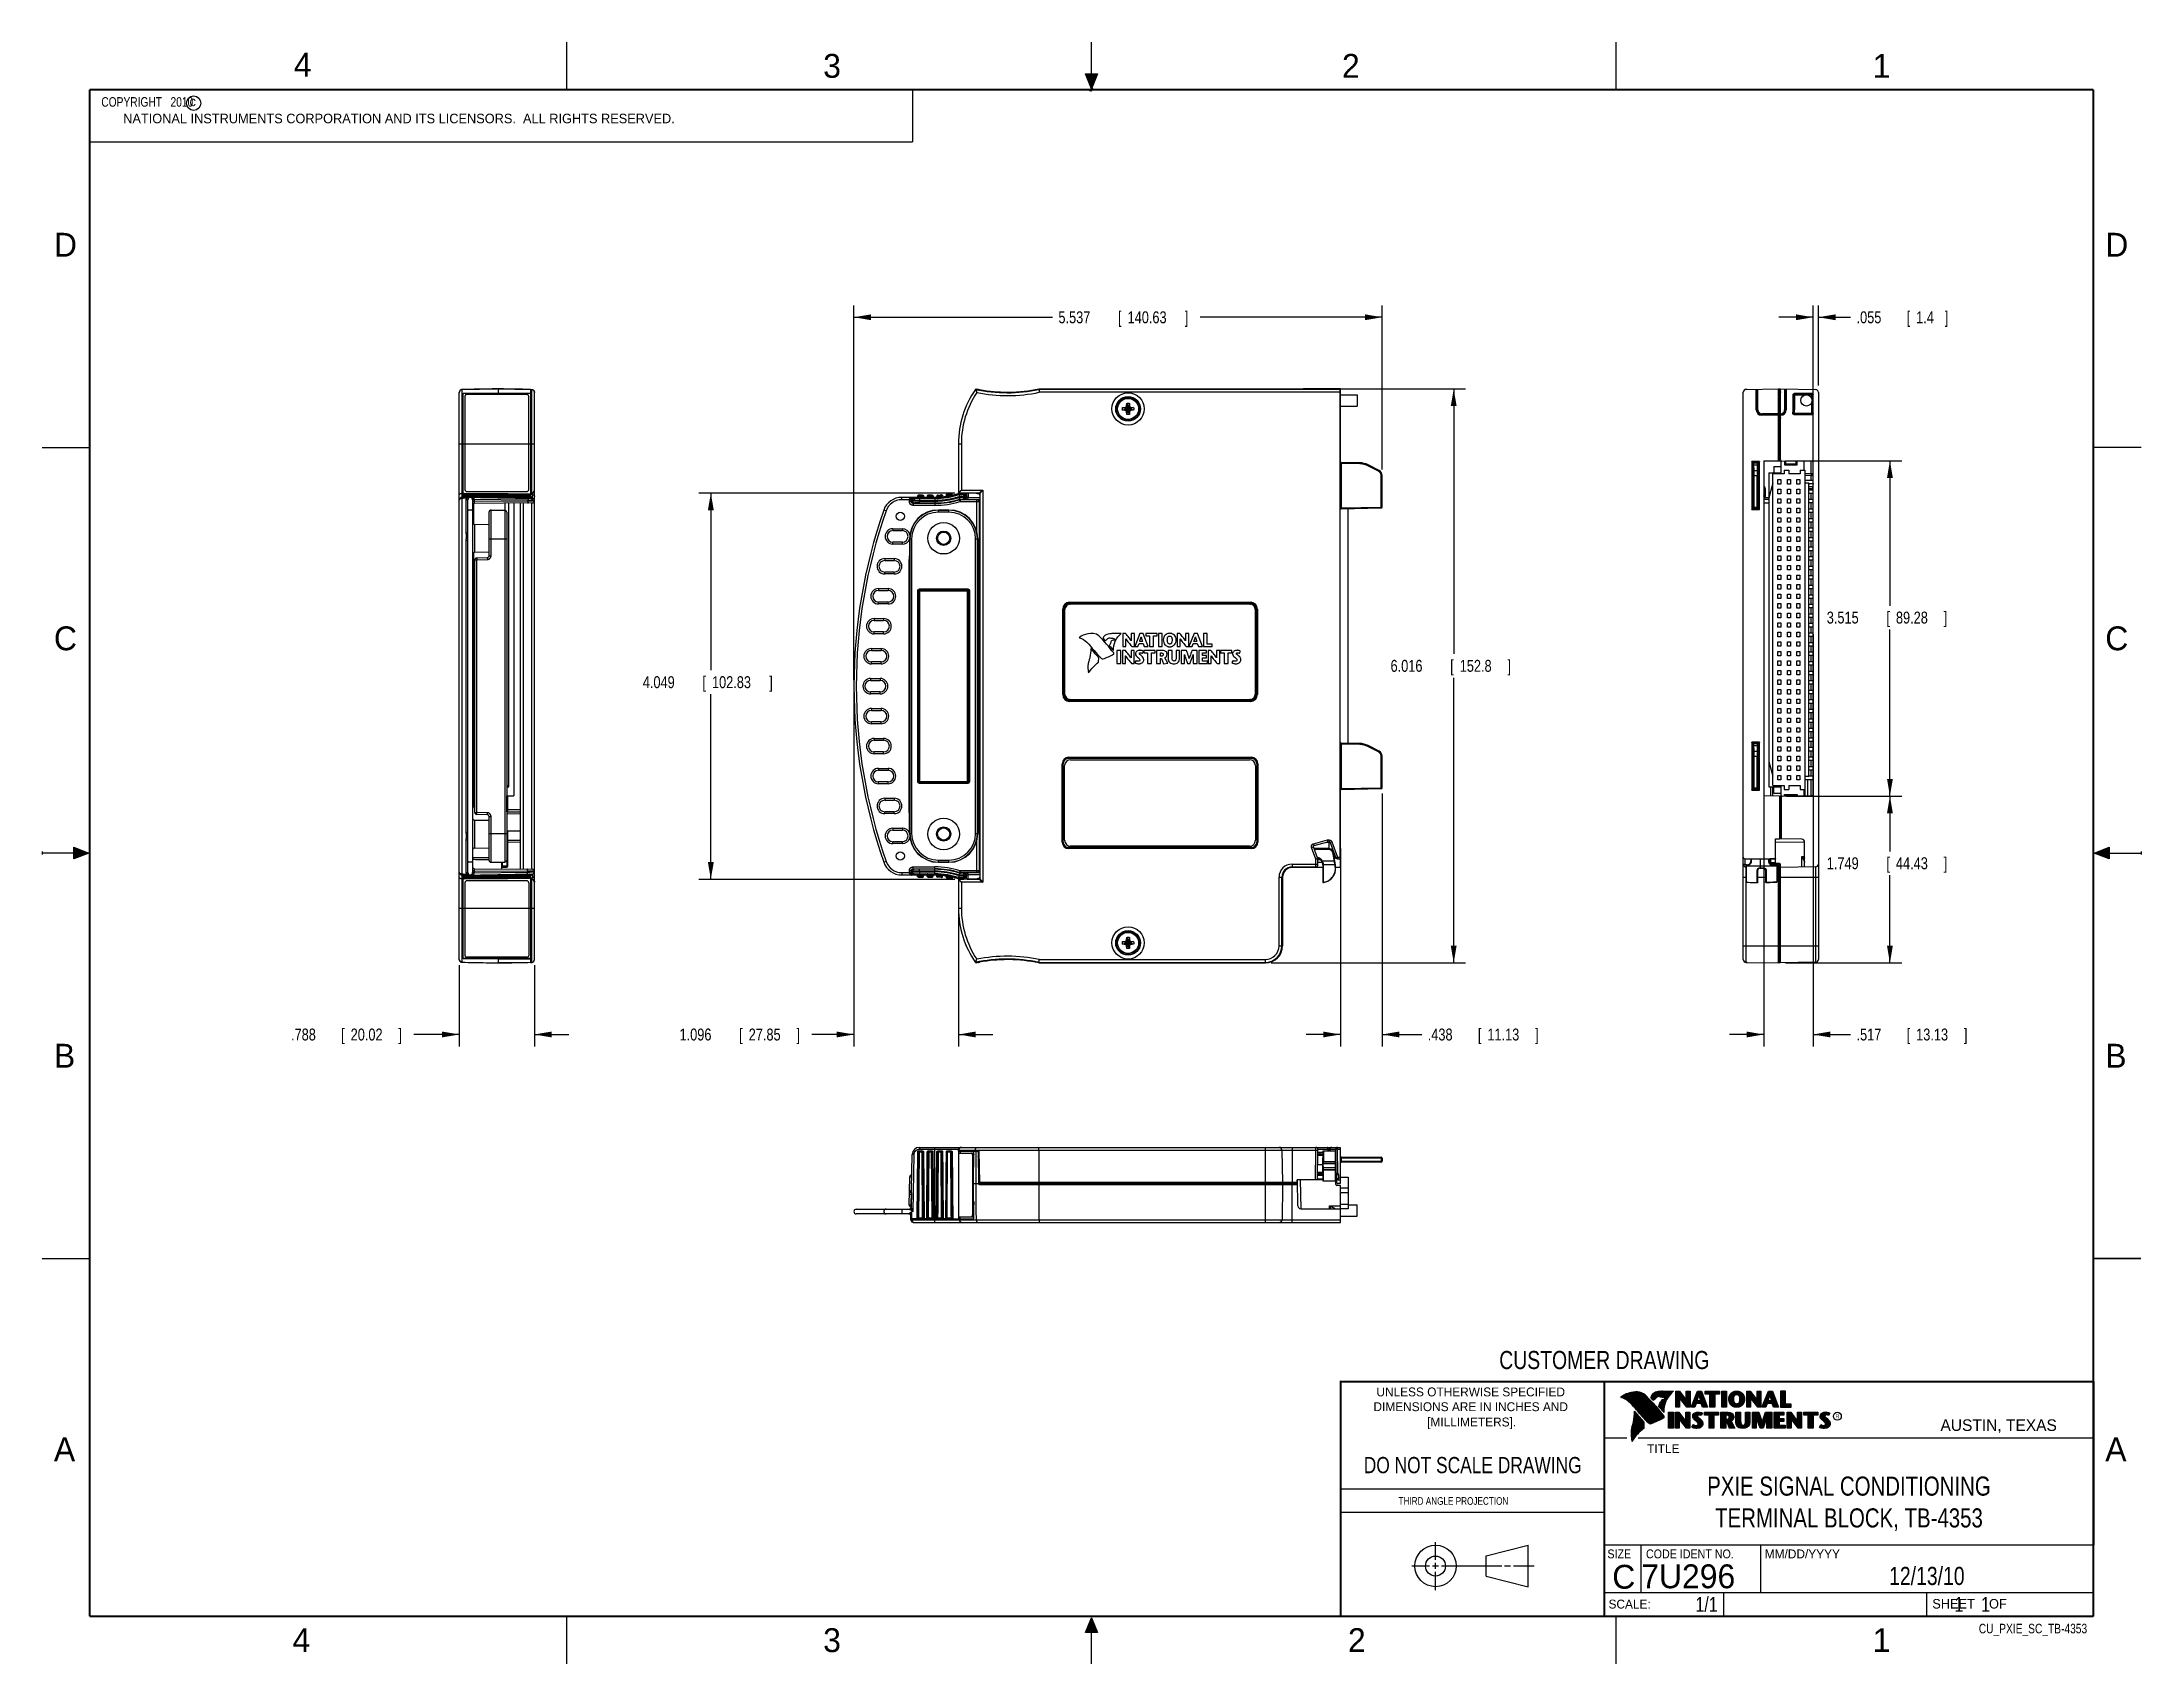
# Model space of a CAD drawing. Header units: inches. Extents: x 0 to 22, y 0 to 17.
import ezdxf
from ezdxf.enums import TextEntityAlignment as Align

# ---------------------------------------------------------------- set-up
doc = ezdxf.new("R2010")
doc.units = ezdxf.units.IN
doc.header["$LTSCALE"] = 1.21
doc.header["$MEASUREMENT"] = 0
doc.layers.get('0').update_dxf_attribs({"linetype": 'CONTINUOUS'})
doc.layers.add('DIMENSIONS', color=7, linetype='CONTINUOUS')
doc.styles.get("Standard").update_dxf_attribs({"font": 'txt', "width": 0.8})
doc.dimstyles.new('DIMSTYLE_1', dxfattribs={"dimtxt": 0.125, "dimasz": 0.18, "dimexe": 0.18, "dimexo": 0.0625, "dimgap": 0.09, "dimtad": 0, "dimtih": 1, "dimtoh": 1, "dimdec": 3, "dimzin": 4, "dimdsep": 46, "dimtxsty": 'STANDARD', "dimblk": '_FILLED', "dimblk1": '_FILLED', "dimblk2": '_FILLED', "dimcen": 0.09, "dimadec": 0, "dimazin": 0, "dimtp": 0.01, "dimtm": 0.01, "dimtfac": 1, "dimtdec": 3, "dimtofl": 0, "dimtmove": 0, "dimatfit": 3, "dimldrblk": '_FILLED', "dimfxl": 1, "dimtolj": 1, "dimtzin": 4, "dimarcsym": 0})

msp = doc.modelspace()

# ---------------------------------------------------------------- texts
at = {"color": 2, "linetype": 'CONTINUOUS'}
for s, height, p in [('4', 0.25, (2.64, 16.6369)), ('3', 0.25, (8.1875, 16.625)), ('2', 0.25, (13.625, 16.625)), ('1', 0.25, (19.1875, 16.625)), ('c', 0.1, (1.5463, 16.328)), ('NATIONAL INSTRUMENTS CORPORATION AND ITS LICENSORS.  ALL RIGHTS RESERVED.', 0.1, (0.851, 16.1482)), ('D', 0.25, (0.125, 14.75)), ('D', 0.25, (21.625, 14.75)), ('C', 0.25, (0.125, 10.625)), ('C', 0.25, (21.625, 10.625)), ('B', 0.25, (0.125, 6.25)), ('B', 0.25, (21.625, 6.25)), ('R', 0.0418, (18.7972, 2.5749)), ('AUSTIN, TEXAS', 0.121576, (19.898, 2.4426)), ('A', 0.25, (0.125, 2.125)), ('TITLE', 0.093, (16.8235, 2.21)), ('A', 0.25, (21.625, 2.125)), ('MM/DD/YYYY', 0.093, (18.0565, 1.1072)), ('SCALE:', 0.093, (16.4187, 0.5815)), ('SHEET    OF', 0.1, (19.8121, 0.5815)), ('4', 0.25, (2.625, 0.125)), ('3', 0.25, (8.1875, 0.125)), ('2', 0.25, (13.6875, 0.125)), ('1', 0.25, (19.1875, 0.125))]:
    msp.add_text(s, height=height, dxfattribs=at).set_placement(p)
at = {"color": 7, "linetype": 'CONTINUOUS', "width": 0.8}
for s, height, p in [('CUSTOMER DRAWING', 0.19, (16.3742, 3.0911)), ('DO NOT SCALE DRAWING', 0.17, (14.9953, 1.9998))]:
    msp.add_text(s, height=height, dxfattribs=at).set_placement(p, align=Align.CENTER)
at = {"color": 2, "linetype": 'CONTINUOUS'}
for s, p in [('UNLESS OTHERWISE SPECIFIED', (14.9742, 2.8049)), ('DIMENSIONS ARE IN INCHES AND', (14.9742, 2.6501)), ('[MILLIMETERS].', (14.9844, 2.4899))]:
    msp.add_text(s, height=0.093, dxfattribs=at).set_placement(p, align=Align.CENTER)
for s, height, width, p in [('THIRD ANGLE PROJECTION', 0.08, 0.8, (14.2178, 1.6686)), ('SIZE', 0.093, 0.9, (16.407, 1.1072)), ('CODE IDENT NO.', 0.093, 0.9, (16.8114, 1.1072))]:
    msp.add_text(s, height=height, dxfattribs=dict(at, width=width)).set_placement(p)
at = {"color": 7, "linetype": 'CONTINUOUS'}
msp.add_text('C', height=0.25, dxfattribs=at).set_placement((16.5785, 0.7893), align=Align.CENTER)
msp.add_text('7U296', height=0.25, dxfattribs=at).set_placement((16.7614, 0.7941))
at = {"color": 7, "linetype": 'CONTINUOUS', "width": 0.8}
msp.add_text('1/1', height=0.15625, dxfattribs=at).set_placement((17.5623, 0.5469), align=Align.RIGHT)
at = {"color": 2, "linetype": 'CONTINUOUS', "width": 0.8}
msp.add_text('CU_PXIE_SC_TB-4353', height=0.1, dxfattribs=at).set_placement((21.4352, 0.3213), align=Align.RIGHT)
at = {"color": 2, "linetype": 'CONTINUOUS', "insert": (0.5624, 16.4219), "char_height": 0.1, "width": 1.44, "attachment_point": 1}
msp.add_mtext('  COPYRIGHT   2010', dxfattribs=at)
at = {"color": 7, "linetype": 'CONTINUOUS'}
for s, insert, char_height, width, attachment_point in [('PXIE SIGNAL CONDITIONING\\PTERMINAL BLOCK, TB-4353', (18.9387, 1.9646), 0.2, 3.84, 2), ('12/13/10 ', (19.755, 1.0181), 0.19, 1.368, 2), ('     1    1', (19.8125, 0.7031), 0.15625, 1.375, 1)]:
    msp.add_mtext(s, dxfattribs=dict(at, insert=insert, char_height=char_height, width=width, attachment_point=attachment_point))

# ---------------------------------------------------------------- blocks, each defined once
blk = doc.blocks.new('_FILLED')
at = {"color": 0, "linetype": 'BYBLOCK'}
blk.add_solid([(0, 0), (-1, 0.17), (-1, -0.17)], dxfattribs=at)
blk = doc.blocks.new('*D0')
at = {"layer": 'DIMENSIONS', "color": 2, "linetype": 'CONTINUOUS'}
for p, q in [((4.373, 7.326), (4.373, 6.473)), ((5.161, 7.324), (5.161, 6.473)), ((4.373, 6.598), (3.897, 6.598)), ((5.161, 6.598), (5.521, 6.598))]:
    blk.add_line(p, q, dxfattribs=at)
at = {"layer": 'DIMENSIONS', "color": 2, "linetype": 'CONTINUOUS', "xscale": 0.18, "yscale": 0.18, "zscale": 0.18}
blk.add_blockref('_FILLED', (4.373, 6.598), dxfattribs=at)
at = {"layer": 'DIMENSIONS', "color": 2, "linetype": 'CONTINUOUS', "xscale": 0.18, "yscale": 0.18, "zscale": 0.18, "rotation": 180}
blk.add_blockref('_FILLED', (5.161, 6.598), dxfattribs=at)
at = {"layer": 'DIMENSIONS', "color": 2, "linetype": 'CONTINUOUS', "width": 0.8}
for s, p in [('.788', (2.61, 6.535)), ('[', (3.135, 6.535)), ('20.02', (3.235, 6.535)), (']', (3.735, 6.535))]:
    blk.add_text(s, height=0.125, dxfattribs=at).set_placement(p)
blk = doc.blocks.new('*D1')
at = {"layer": 'DIMENSIONS', "color": 2, "linetype": 'CONTINUOUS'}
for p, q in [((9.566, 12.273), (6.885, 12.273)), ((7.01, 12.273), (7.01, 10.415)), ((7.01, 8.224), (7.01, 10.165)), ((9.566, 8.224), (6.885, 8.224))]:
    blk.add_line(p, q, dxfattribs=at)
at = {"layer": 'DIMENSIONS', "color": 2, "linetype": 'CONTINUOUS', "xscale": 0.18, "yscale": 0.18, "zscale": 0.18}
for p, rotation in [((7.01, 12.273), 90), ((7.01, 8.224), 270)]:
    blk.add_blockref('_FILLED', p, dxfattribs=dict(at, rotation=rotation))
at = {"layer": 'DIMENSIONS', "color": 2, "linetype": 'CONTINUOUS', "width": 0.8}
for s, p in [('4.049', (6.297, 10.228)), ('[', (6.922, 10.228)), ('102.83', (7.022, 10.228)), (']', (7.622, 10.228))]:
    blk.add_text(s, height=0.125, dxfattribs=at).set_placement(p)
blk = doc.blocks.new('*D2')
at = {"layer": 'DIMENSIONS', "color": 2, "linetype": 'CONTINUOUS'}
for p, q in [((8.51, 10.186), (8.51, 6.473)), ((9.606, 8.162), (9.606, 6.473)), ((8.51, 6.598), (8.07, 6.598)), ((9.606, 6.598), (9.966, 6.598))]:
    blk.add_line(p, q, dxfattribs=at)
at = {"layer": 'DIMENSIONS', "color": 2, "linetype": 'CONTINUOUS', "xscale": 0.18, "yscale": 0.18, "zscale": 0.18}
blk.add_blockref('_FILLED', (8.51, 6.598), dxfattribs=at)
at = {"layer": 'DIMENSIONS', "color": 2, "linetype": 'CONTINUOUS', "xscale": 0.18, "yscale": 0.18, "zscale": 0.18, "rotation": 180}
blk.add_blockref('_FILLED', (9.606, 6.598), dxfattribs=at)
at = {"layer": 'DIMENSIONS', "color": 2, "linetype": 'CONTINUOUS', "width": 0.8}
for s, p in [('1.096', (6.682, 6.535)), ('[', (7.307, 6.535)), ('27.85', (7.407, 6.535)), (']', (7.907, 6.535))]:
    blk.add_text(s, height=0.125, dxfattribs=at).set_placement(p)
blk = doc.blocks.new('*D3')
at = {"layer": 'DIMENSIONS', "color": 2, "linetype": 'CONTINUOUS'}
for p, q in [((14.046, 9.122), (14.046, 6.473)), ((13.608, 8.551), (13.608, 6.473)), ((13.608, 6.598), (13.248, 6.598)), ((14.046, 6.598), (14.462, 6.598))]:
    blk.add_line(p, q, dxfattribs=at)
at = {"layer": 'DIMENSIONS', "color": 2, "linetype": 'CONTINUOUS', "xscale": 0.18, "yscale": 0.18, "zscale": 0.18}
blk.add_blockref('_FILLED', (13.608, 6.598), dxfattribs=at)
at = {"layer": 'DIMENSIONS', "color": 2, "linetype": 'CONTINUOUS', "xscale": 0.18, "yscale": 0.18, "zscale": 0.18, "rotation": 180}
blk.add_blockref('_FILLED', (14.046, 6.598), dxfattribs=at)
at = {"layer": 'DIMENSIONS', "color": 2, "linetype": 'CONTINUOUS', "width": 0.8}
for s, p in [('.438', (14.524, 6.535)), ('[', (15.049, 6.535)), ('11.13', (15.149, 6.535)), (']', (15.649, 6.535))]:
    blk.add_text(s, height=0.125, dxfattribs=at).set_placement(p)
blk = doc.blocks.new('*D4')
at = {"layer": 'DIMENSIONS', "color": 2, "linetype": 'CONTINUOUS'}
for p, q in [((13.281, 13.364), (14.921, 13.364)), ((14.796, 13.364), (14.796, 10.587)), ((14.796, 7.348), (14.796, 10.337)), ((12.884, 7.348), (14.921, 7.348))]:
    blk.add_line(p, q, dxfattribs=at)
at = {"layer": 'DIMENSIONS', "color": 2, "linetype": 'CONTINUOUS', "xscale": 0.18, "yscale": 0.18, "zscale": 0.18}
for p, rotation in [((14.796, 13.364), 90), ((14.796, 7.348), 270)]:
    blk.add_blockref('_FILLED', p, dxfattribs=dict(at, rotation=rotation))
at = {"layer": 'DIMENSIONS', "color": 2, "linetype": 'CONTINUOUS', "width": 0.8}
for s, p in [('6.016', (14.134, 10.399)), ('[', (14.759, 10.399)), ('152.8', (14.859, 10.399)), (']', (15.359, 10.399))]:
    blk.add_text(s, height=0.125, dxfattribs=at).set_placement(p)
blk = doc.blocks.new('*D5')
at = {"layer": 'DIMENSIONS', "color": 2, "linetype": 'CONTINUOUS'}
for p, q in [((8.51, 10.311), (8.51, 14.24)), ((8.51, 14.115), (10.59, 14.115)), ((14.046, 14.115), (12.14, 14.115)), ((14.046, 12.519), (14.046, 14.24))]:
    blk.add_line(p, q, dxfattribs=at)
at = {"layer": 'DIMENSIONS', "color": 2, "linetype": 'CONTINUOUS', "xscale": 0.18, "yscale": 0.18, "zscale": 0.18, "rotation": 180}
blk.add_blockref('_FILLED', (8.51, 14.115), dxfattribs=at)
at = {"layer": 'DIMENSIONS', "color": 2, "linetype": 'CONTINUOUS', "xscale": 0.18, "yscale": 0.18, "zscale": 0.18}
blk.add_blockref('_FILLED', (14.046, 14.115), dxfattribs=at)
at = {"layer": 'DIMENSIONS', "color": 2, "linetype": 'CONTINUOUS', "width": 0.8}
for s, p in [('5.537', (10.653, 14.052)), ('[', (11.278, 14.052)), ('140.63', (11.378, 14.052)), (']', (11.978, 14.052))]:
    blk.add_text(s, height=0.125, dxfattribs=at).set_placement(p)
blk = doc.blocks.new('*D6')
at = {"layer": 'DIMENSIONS', "color": 2, "linetype": 'CONTINUOUS'}
for p, q in [((18.046, 10.792), (18.046, 6.473)), ((18.563, 10.792), (18.563, 6.473)), ((18.046, 6.598), (17.686, 6.598)), ((18.563, 6.598), (18.955, 6.598))]:
    blk.add_line(p, q, dxfattribs=at)
at = {"layer": 'DIMENSIONS', "color": 2, "linetype": 'CONTINUOUS', "xscale": 0.18, "yscale": 0.18, "zscale": 0.18}
blk.add_blockref('_FILLED', (18.046, 6.598), dxfattribs=at)
at = {"layer": 'DIMENSIONS', "color": 2, "linetype": 'CONTINUOUS', "xscale": 0.18, "yscale": 0.18, "zscale": 0.18, "rotation": 180}
blk.add_blockref('_FILLED', (18.563, 6.598), dxfattribs=at)
at = {"layer": 'DIMENSIONS', "color": 2, "linetype": 'CONTINUOUS', "width": 0.8}
for s, p in [('.517', (19.018, 6.535)), ('[', (19.543, 6.535)), ('13.13', (19.643, 6.535)), (']', (20.143, 6.535))]:
    blk.add_text(s, height=0.125, dxfattribs=at).set_placement(p)
blk = doc.blocks.new('*D7')
at = {"layer": 'DIMENSIONS', "color": 2, "linetype": 'CONTINUOUS'}
for p, q in [((18.563, 14.115), (18.203, 14.115)), ((18.563, 12.244), (18.563, 14.24)), ((18.618, 13.399), (18.618, 14.24)), ((18.618, 14.115), (18.956, 14.115))]:
    blk.add_line(p, q, dxfattribs=at)
at = {"layer": 'DIMENSIONS', "color": 2, "linetype": 'CONTINUOUS', "xscale": 0.18, "yscale": 0.18, "zscale": 0.18}
blk.add_blockref('_FILLED', (18.563, 14.115), dxfattribs=at)
at = {"layer": 'DIMENSIONS', "color": 2, "linetype": 'CONTINUOUS', "xscale": 0.18, "yscale": 0.18, "zscale": 0.18, "rotation": 180}
blk.add_blockref('_FILLED', (18.618, 14.115), dxfattribs=at)
at = {"layer": 'DIMENSIONS', "color": 2, "linetype": 'CONTINUOUS', "width": 0.8}
for s, p in [('.055', (19.018, 14.052)), ('[', (19.543, 14.052)), ('1.4', (19.643, 14.052)), (']', (19.943, 14.052))]:
    blk.add_text(s, height=0.125, dxfattribs=at).set_placement(p)
blk = doc.blocks.new('*D8')
at = {"layer": 'DIMENSIONS', "color": 2, "linetype": 'CONTINUOUS'}
for p, q in [((18.283, 9.097), (19.493, 9.097)), ((19.368, 9.097), (19.368, 8.517)), ((19.368, 7.348), (19.368, 8.267)), ((18.273, 7.348), (19.493, 7.348))]:
    blk.add_line(p, q, dxfattribs=at)
at = {"layer": 'DIMENSIONS', "color": 2, "linetype": 'CONTINUOUS', "xscale": 0.18, "yscale": 0.18, "zscale": 0.18}
for p, rotation in [((19.368, 9.097), 90), ((19.368, 7.348), 270)]:
    blk.add_blockref('_FILLED', p, dxfattribs=dict(at, rotation=rotation))
at = {"layer": 'DIMENSIONS', "color": 2, "linetype": 'CONTINUOUS', "width": 0.8}
for s, p in [('1.749', (18.706, 8.33)), ('[', (19.331, 8.33)), ('44.43', (19.431, 8.33)), (']', (19.931, 8.33))]:
    blk.add_text(s, height=0.125, dxfattribs=at).set_placement(p)
blk = doc.blocks.new('*D9')
at = {"layer": 'DIMENSIONS', "color": 2, "linetype": 'CONTINUOUS'}
for p, q in [((18.273, 12.612), (19.493, 12.612)), ((19.368, 12.612), (19.368, 11.092)), ((19.368, 9.097), (19.368, 10.842)), ((18.283, 9.097), (19.493, 9.097))]:
    blk.add_line(p, q, dxfattribs=at)
at = {"layer": 'DIMENSIONS', "color": 2, "linetype": 'CONTINUOUS', "xscale": 0.18, "yscale": 0.18, "zscale": 0.18}
for p, rotation in [((19.368, 12.612), 90), ((19.368, 9.097), 270)]:
    blk.add_blockref('_FILLED', p, dxfattribs=dict(at, rotation=rotation))
at = {"layer": 'DIMENSIONS', "color": 2, "linetype": 'CONTINUOUS', "width": 0.8}
for s, p in [('3.515', (18.706, 10.905)), ('[', (19.331, 10.905)), ('89.28', (19.431, 10.905)), (']', (19.931, 10.905))]:
    blk.add_text(s, height=0.125, dxfattribs=at).set_placement(p)

# ---------------------------------------------------------------- dimensions: what is measured, and where the dimension line sits
at = {"layer": 'DIMENSIONS', "color": 2, "linetype": 'CONTINUOUS'}
for base, p1, p2, angle, picture, middle in [((8.5095, 14.1148), (14.0462, 12.5187), (8.5095, 10.3112), 180, '*D5', (11.3655, 14.1148)), ((14.7962, 7.3479), (13.2806, 13.3636), (12.8837, 7.3479), 270, '*D4', (14.7962, 10.4616)), ((19.3683, 12.6117), (18.2828, 9.0969), (18.2728, 12.6117), 90, '*D9', (19.3683, 10.9674)), ((7.0095, 12.2731), (9.5657, 8.2244), (9.5657, 12.2731), 90, '*D1', (7.0095, 10.2904)), ((13.6082, 6.5977), (14.0462, 9.1218), (13.6082, 8.5512), 180, '*D3', (15.1367, 6.5977)), ((19.3683, 9.0969), (18.2728, 7.3477), (18.2828, 9.0969), 90, '*D8', (19.3683, 8.3922))]:
    dim = msp.add_linear_dim(base=base, p1=p1, p2=p2, angle=angle, dimstyle='DIMSTYLE_1', dxfattribs=at)
    dim.commit()
    dim.dimension.update_dxf_attribs({"geometry": picture, "text_midpoint": middle, "dimtype": 160})
for base, p1, p2, picture, middle in [((18.6183, 14.1148), (18.5633, 12.2437), (18.6183, 13.3986), '*D7', (19.5305, 14.1148)), ((18.5633, 6.5977), (18.0463, 10.7918), (18.5633, 10.7918), '*D6', (19.6302, 6.5977)), ((9.6059, 6.5977), (8.5095, 10.1862), (9.6059, 8.1619), '*D2', (7.3447, 6.5977)), ((5.1612, 6.5977), (4.3732, 7.3259), (5.1612, 7.3241), '*D0', (3.2223, 6.5977))]:
    dim = msp.add_linear_dim(base=base, p1=p1, p2=p2, dimstyle='DIMSTYLE_1', dxfattribs=at)
    dim.commit()
    dim.dimension.update_dxf_attribs({"geometry": picture, "text_midpoint": middle, "dimtype": 160})

# ---------------------------------------------------------------- hatches: boundary and pattern name
at = {"linetype": 'CONTINUOUS'}
for points in [[(11, 16.51), (10.9375, 16.6663), (11.0625, 16.6663)], [(0.3337, 8.5625), (0.49, 8.5), (0.3337, 8.4375)], [(21.6663, 8.5625), (21.6663, 8.4375), (21.51, 8.5)], [(10.9375, 0.3287), (11, 0.485), (11.0625, 0.3287)]]:
    msp.add_hatch(color=2, dxfattribs=at).paths.add_polyline_path(points)

# ---------------------------------------------------------------- linework, layer by layer
at = {"color": 2, "linetype": 'CONTINUOUS'}
for p, q in [((5.5, 16.5), (5.5, 17)), ((11, 16.485), (11, 17)), ((16.5, 16.5), (16.5, 17)), ((11, 16.51), (10.9375, 16.6663)), ((10.9375, 16.6663), (11.0625, 16.6663)), ((11.015, 16.515), (10.985, 16.485)), ((10.985, 16.485), (11, 16.515)), ((11.0625, 16.6663), (11, 16.51)), ((11, 16.485), (11.015, 16.515)), ((0.4999, 16.5), (9.1249, 16.5)), ((0.4999, 16.5), (0.4999, 15.9531)), ((9.1249, 16.5), (9.1249, 15.9531)), ((0.4999, 15.9531), (9.1249, 15.9531)), ((0, 12.75), (0.5, 12.75)), ((22, 12.75), (21.5, 12.75)), ((0, 8.515), (0, 8.485)), ((0.49, 8.5), (0, 8.5)), ((0.3337, 8.4375), (0.3337, 8.5625)), ((0.3337, 8.5625), (0.49, 8.5)), ((0.49, 8.5), (0.3337, 8.4375)), ((21.51, 8.5), (21.6663, 8.5625)), ((21.51, 8.5), (22, 8.5)), ((21.6663, 8.4375), (21.51, 8.5)), ((21.6663, 8.5625), (21.6663, 8.4375)), ((22, 8.515), (22, 8.485)), ((0, 4.25), (0.5, 4.25)), ((16.3737, 2.9596), (21.5037, 2.9596)), ((16.3737, 2.9596), (16.3737, 1.2496)), ((16.375, 2.96), (21.5, 2.96)), ((21.5037, 2.9596), (21.5037, 1.2496)), ((16.5578, 2.796), (16.5578, 2.7989)), ((16.5646, 2.7936), (16.5646, 2.8033)), ((16.5714, 2.7909), (16.5714, 2.8075)), ((16.5782, 2.788), (16.5782, 2.8116)), ((16.5851, 2.7849), (16.5851, 2.8154)), ((16.5919, 2.7815), (16.5919, 2.819)), ((16.5987, 2.7778), (16.5987, 2.8221)), ((16.6055, 2.7738), (16.6055, 2.8249)), ((16.6124, 2.7696), (16.6124, 2.8276)), ((16.6192, 2.765), (16.6192, 2.8301)), ((16.626, 2.7601), (16.626, 2.8325)), ((16.6329, 2.7549), (16.6329, 2.8347)), ((16.6397, 2.7492), (16.6397, 2.8367)), ((16.6465, 2.7431), (16.6465, 2.8386)), ((16.6533, 2.7366), (16.6533, 2.8403)), ((16.6602, 2.7295), (16.6602, 2.8419)), ((16.667, 2.7221), (16.667, 2.8435)), ((16.6738, 2.7146), (16.6738, 2.8449)), ((16.6806, 2.707), (16.6806, 2.8459)), ((16.6875, 2.6995), (16.6875, 2.8467)), ((16.7939, 2.533), (16.6919, 2.6489)), ((16.6943, 2.6918), (16.6943, 2.8472)), ((16.7011, 2.6841), (16.7011, 2.8474)), ((16.708, 2.6764), (16.708, 2.8474)), ((16.7148, 2.6685), (16.7148, 2.847)), ((16.7216, 2.6607), (16.7216, 2.8465)), ((16.7284, 2.6527), (16.7284, 2.8456)), ((16.7353, 2.6447), (16.7353, 2.8445)), ((16.7421, 2.6366), (16.7421, 2.8431)), ((16.7489, 2.6285), (16.7489, 2.8417)), ((16.7557, 2.6204), (16.7557, 2.84)), ((16.7626, 2.6125), (16.7626, 2.8378)), ((16.7694, 2.6046), (16.7694, 2.8352)), ((16.7762, 2.5968), (16.7762, 2.8321)), ((16.7831, 2.5891), (16.7831, 2.8284)), ((16.7899, 2.5815), (16.7899, 2.8242)), ((16.7967, 2.5739), (16.7967, 2.8193)), ((16.8035, 2.5665), (16.8035, 2.8136)), ((16.8104, 2.5591), (16.8104, 2.807)), ((16.8172, 2.5519), (16.8172, 2.7996)), ((16.824, 2.5447), (16.824, 2.7924)), ((16.8308, 2.5375), (16.8308, 2.7853)), ((16.8377, 2.5314), (16.8377, 2.7781)), ((16.8445, 2.5262), (16.8445, 2.7709)), ((16.8513, 2.523), (16.8513, 2.7637)), ((16.8581, 2.5224), (16.8581, 2.7565)), ((16.8864, 2.7664), (16.8632, 2.7937)), ((16.865, 2.5241), (16.865, 2.7493)), ((16.8877, 2.7723), (16.8682, 2.7952)), ((16.8718, 2.791), (16.8718, 2.8085)), ((16.8718, 2.527), (16.8718, 2.7421)), ((16.8786, 2.783), (16.8786, 2.8206)), ((16.8786, 2.5298), (16.8786, 2.7348)), ((16.8855, 2.7749), (16.8855, 2.8281)), ((16.8855, 2.5327), (16.8855, 2.727)), ((16.8923, 2.7747), (16.8923, 2.8335)), ((16.8923, 2.5356), (16.8923, 2.7187)), ((16.8991, 2.7788), (16.8991, 2.8375)), ((16.8991, 2.5385), (16.8991, 2.7104)), ((16.9059, 2.7837), (16.9059, 2.8408)), ((16.9059, 2.5415), (16.9059, 2.7022)), ((16.9128, 2.7896), (16.9128, 2.8436)), ((16.9128, 2.5446), (16.9128, 2.6939)), ((16.9196, 2.7966), (16.9196, 2.8459)), ((16.9196, 2.5477), (16.9196, 2.6856)), ((16.9264, 2.8018), (16.9264, 2.8477)), ((16.9264, 2.5508), (16.9264, 2.6774)), ((16.9332, 2.8053), (16.9332, 2.849)), ((16.9332, 2.554), (16.9332, 2.6691)), ((16.9401, 2.8077), (16.9401, 2.8499)), ((16.9401, 2.5573), (16.9401, 2.6608)), ((16.9616, 2.6797), (16.9434, 2.7005)), ((16.9469, 2.8082), (16.9469, 2.8509)), ((16.9469, 2.5606), (16.9469, 2.6526)), ((16.9653, 2.6828), (16.9492, 2.7013)), ((16.9537, 2.8069), (16.9537, 2.8518)), ((16.9537, 2.696), (16.9537, 2.7109)), ((16.9537, 2.5639), (16.9537, 2.6443)), ((16.9606, 2.8048), (16.9606, 2.8525)), ((16.9606, 2.6882), (16.9606, 2.7266)), ((16.9674, 2.8034), (16.9674, 2.8531)), ((16.9674, 2.6802), (16.9674, 2.7444)), ((16.9742, 2.8027), (16.9742, 2.8536)), ((16.9742, 2.672), (16.9742, 2.7568)), ((16.981, 2.8023), (16.981, 2.854)), ((16.981, 2.664), (16.981, 2.7634)), ((16.9838, 2.8589), (17.0997, 2.8607)), ((16.9839, 2.8541), (17.087, 2.8557)), ((16.9879, 2.802), (16.9879, 2.8542)), ((16.9879, 2.6563), (16.9879, 2.7665)), ((16.999, 2.637), (16.9946, 2.6418)), ((16.9947, 2.8019), (16.9947, 2.8543)), ((16.9947, 2.6748), (16.9947, 2.7683)), ((17.0015, 2.8005), (17.0015, 2.8544)), ((17.0015, 2.7195), (17.0015, 2.7694)), ((17.0083, 2.7963), (17.0083, 2.8545)), ((17.0083, 2.7388), (17.0083, 2.7698)), ((17.0152, 2.755), (17.0152, 2.8546)), ((17.022, 2.7691), (17.022, 2.8547)), ((17.0288, 2.7817), (17.0288, 2.8548)), ((17.0357, 2.7931), (17.0357, 2.8549)), ((17.0425, 2.8035), (17.0425, 2.855)), ((17.0493, 2.8131), (17.0493, 2.8551)), ((17.0561, 2.822), (17.0561, 2.8552)), ((17.063, 2.8303), (17.063, 2.8553)), ((17.0698, 2.8381), (17.0698, 2.8554)), ((17.0766, 2.8454), (17.0766, 2.8555)), ((17.1243, 2.8592), (17.1609, 2.8592)), ((17.1243, 2.6915), (17.1243, 2.8592)), ((17.1637, 2.6915), (17.1243, 2.6915)), ((17.1291, 2.8543), (17.1585, 2.8543)), ((17.1291, 2.6963), (17.1291, 2.8543)), ((17.1589, 2.6963), (17.1291, 2.6963)), ((17.1381, 2.6963), (17.1381, 2.8543)), ((17.1447, 2.6963), (17.1447, 2.8543)), ((17.1514, 2.6963), (17.1514, 2.8543)), ((17.1589, 2.8042), (17.1581, 2.8543)), ((17.1585, 2.8543), (17.2383, 2.7492)), ((17.2418, 2.6963), (17.1589, 2.8042)), ((17.1589, 2.8042), (17.1589, 2.6963)), ((17.1609, 2.8592), (17.2334, 2.7636)), ((17.2395, 2.6915), (17.1637, 2.7899)), ((17.1637, 2.7899), (17.1637, 2.6915)), ((17.1648, 2.7965), (17.1648, 2.8461)), ((17.1714, 2.7879), (17.1714, 2.8373)), ((17.1781, 2.7792), (17.1781, 2.8285)), ((17.1848, 2.7705), (17.1848, 2.8197)), ((17.1915, 2.7618), (17.1915, 2.8109)), ((17.1981, 2.7531), (17.1981, 2.8021)), ((17.2048, 2.7445), (17.2048, 2.7933)), ((17.2115, 2.7358), (17.2115, 2.7845)), ((17.2182, 2.7271), (17.2182, 2.7757)), ((17.2248, 2.7184), (17.2248, 2.7669)), ((17.2315, 2.7098), (17.2315, 2.7581)), ((17.2334, 2.8592), (17.2732, 2.8592)), ((17.2334, 2.7636), (17.2334, 2.8592)), ((17.2382, 2.7011), (17.2383, 2.7492)), ((17.2383, 2.8543), (17.2684, 2.8543)), ((17.2383, 2.7492), (17.2383, 2.8543)), ((17.2732, 2.6915), (17.2395, 2.6915)), ((17.2684, 2.6963), (17.2418, 2.6963)), ((17.2449, 2.6963), (17.2449, 2.8543)), ((17.2515, 2.6963), (17.2515, 2.8543)), ((17.2582, 2.6963), (17.2582, 2.8543)), ((17.2649, 2.6963), (17.2649, 2.8543)), ((17.2684, 2.8543), (17.2684, 2.6963)), ((17.2732, 2.8592), (17.2732, 2.6915)), ((17.2831, 2.6915), (17.3516, 2.8591)), ((17.3228, 2.6915), (17.2831, 2.6915)), ((17.2903, 2.6964), (17.3548, 2.8542)), ((17.3195, 2.6964), (17.2903, 2.6964)), ((17.2983, 2.6964), (17.2983, 2.7158)), ((17.3049, 2.6964), (17.3049, 2.7322)), ((17.3116, 2.6964), (17.3116, 2.7485)), ((17.3183, 2.6964), (17.3183, 2.7648)), ((17.3356, 2.7364), (17.3195, 2.6964)), ((17.3388, 2.7316), (17.3228, 2.6915)), ((17.325, 2.7101), (17.325, 2.7812)), ((17.3316, 2.7267), (17.3316, 2.7975)), ((17.394, 2.7364), (17.3356, 2.7364)), ((17.3383, 2.7364), (17.3383, 2.8138)), ((17.3905, 2.7316), (17.3388, 2.7316)), ((17.3409, 2.7533), (17.3624, 2.8228)), ((17.389, 2.7533), (17.3409, 2.7533)), ((17.345, 2.7666), (17.345, 2.8302)), ((17.345, 2.7364), (17.345, 2.7533)), ((17.3475, 2.7581), (17.3659, 2.8179)), ((17.3827, 2.7581), (17.3475, 2.7581)), ((17.3516, 2.8591), (17.3938, 2.8591)), ((17.3517, 2.7882), (17.3517, 2.8465)), ((17.3517, 2.7364), (17.3517, 2.7533)), ((17.3548, 2.8542), (17.3905, 2.8542)), ((17.3583, 2.8098), (17.3583, 2.8542)), ((17.3583, 2.7364), (17.3583, 2.7533)), ((17.3624, 2.8228), (17.3701, 2.8228)), ((17.365, 2.8228), (17.365, 2.8542)), ((17.365, 2.7364), (17.365, 2.7533)), ((17.3659, 2.8179), (17.3664, 2.8179)), ((17.3664, 2.8179), (17.3827, 2.7581)), ((17.3701, 2.8228), (17.389, 2.7533)), ((17.3717, 2.817), (17.3717, 2.8542)), ((17.3717, 2.7364), (17.3717, 2.7533)), ((17.3784, 2.7925), (17.3784, 2.8542)), ((17.3784, 2.7364), (17.3784, 2.7533)), ((17.385, 2.7679), (17.385, 2.8542)), ((17.385, 2.7364), (17.385, 2.7533)), ((17.3905, 2.8542), (17.4504, 2.6964)), ((17.4039, 2.6915), (17.3905, 2.7316)), ((17.3917, 2.7364), (17.3917, 2.851)), ((17.3938, 2.8591), (17.4574, 2.6915)), ((17.4074, 2.6964), (17.394, 2.7364)), ((17.3984, 2.7232), (17.3984, 2.8334)), ((17.4574, 2.6915), (17.4039, 2.6915)), ((17.4051, 2.7034), (17.4051, 2.8158)), ((17.4504, 2.6964), (17.4074, 2.6964)), ((17.4118, 2.6964), (17.4118, 2.7982)), ((17.4184, 2.6964), (17.4184, 2.7806)), ((17.4251, 2.6964), (17.4251, 2.763)), ((17.4318, 2.6964), (17.4318, 2.7455)), ((17.4327, 2.8591), (17.5802, 2.8591)), ((17.4327, 2.8278), (17.4327, 2.8591)), ((17.481, 2.8278), (17.4327, 2.8278)), ((17.4375, 2.8542), (17.5753, 2.8542)), ((17.4375, 2.8327), (17.4375, 2.8542)), ((17.4859, 2.8327), (17.4375, 2.8327)), ((17.4385, 2.6964), (17.4385, 2.7279)), ((17.4451, 2.8327), (17.4451, 2.8542)), ((17.4451, 2.6964), (17.4451, 2.7103)), ((17.4518, 2.8327), (17.4518, 2.8542)), ((17.4585, 2.8327), (17.4585, 2.8542)), ((17.4652, 2.8327), (17.4652, 2.8542)), ((17.4718, 2.8327), (17.4718, 2.8542)), ((17.4785, 2.8327), (17.4785, 2.8542)), ((17.481, 2.6915), (17.481, 2.8278)), ((17.5318, 2.6915), (17.481, 2.6915)), ((17.4859, 2.8327), (17.4852, 2.8542)), ((17.4859, 2.6964), (17.4859, 2.8327)), ((17.5269, 2.6964), (17.4859, 2.6964)), ((17.4919, 2.6964), (17.4919, 2.8542)), ((17.4985, 2.6964), (17.4985, 2.8542)), ((17.5052, 2.6964), (17.5052, 2.8542)), ((17.5119, 2.6964), (17.5119, 2.8542)), ((17.5186, 2.6964), (17.5186, 2.8542)), ((17.5269, 2.8327), (17.5252, 2.8542)), ((17.5753, 2.8327), (17.5269, 2.8327)), ((17.5269, 2.8327), (17.5269, 2.6964)), ((17.5802, 2.8278), (17.5318, 2.8278)), ((17.5318, 2.8278), (17.5318, 2.6915)), ((17.5319, 2.8327), (17.5319, 2.8542)), ((17.5386, 2.8327), (17.5386, 2.8542)), ((17.5453, 2.8327), (17.5453, 2.8542)), ((17.5519, 2.8327), (17.5519, 2.8542)), ((17.5586, 2.8327), (17.5586, 2.8542)), ((17.5653, 2.8327), (17.5653, 2.8542)), ((17.572, 2.8327), (17.572, 2.8542)), ((17.5753, 2.8542), (17.5753, 2.8327)), ((17.5802, 2.8591), (17.5802, 2.8278)), ((17.6059, 2.8591), (17.6565, 2.8591)), ((17.6059, 2.6915), (17.6059, 2.8591)), ((17.6565, 2.6915), (17.6059, 2.6915)), ((17.6108, 2.8542), (17.6516, 2.8542)), ((17.6108, 2.6964), (17.6108, 2.8542)), ((17.6516, 2.6964), (17.6108, 2.6964)), ((17.6187, 2.6964), (17.6187, 2.8542)), ((17.6254, 2.6964), (17.6254, 2.8542)), ((17.632, 2.6964), (17.632, 2.8542)), ((17.6387, 2.6964), (17.6387, 2.8542)), ((17.6454, 2.6964), (17.6454, 2.8542)), ((17.6516, 2.8542), (17.6516, 2.6964)), ((17.6565, 2.8591), (17.6565, 2.6915)), ((17.6849, 2.7803), (17.6851, 2.7836)), ((17.6849, 2.7769), (17.6849, 2.7803)), ((17.6849, 2.7735), (17.6849, 2.7769)), ((17.6851, 2.7701), (17.6849, 2.7735)), ((17.6851, 2.7836), (17.6853, 2.7869)), ((17.6854, 2.7668), (17.6851, 2.7701)), ((17.6853, 2.7869), (17.6857, 2.7901)), ((17.6859, 2.7634), (17.6854, 2.7668)), ((17.6857, 2.7901), (17.6862, 2.7933)), ((17.6864, 2.76), (17.6859, 2.7634)), ((17.6862, 2.7933), (17.6868, 2.7964)), ((17.687, 2.7567), (17.6864, 2.76)), ((17.6868, 2.7964), (17.6876, 2.7995)), ((17.6878, 2.7535), (17.687, 2.7567)), ((17.6876, 2.7995), (17.6884, 2.8024)), ((17.6886, 2.7503), (17.6878, 2.7535)), ((17.6884, 2.8024), (17.6893, 2.8053)), ((17.6895, 2.7471), (17.6886, 2.7503)), ((17.6893, 2.8053), (17.6904, 2.8081)), ((17.6905, 2.7441), (17.6895, 2.7471)), ((17.6904, 2.8081), (17.6915, 2.8108)), ((17.6905, 2.7441), (17.6904, 2.8081)), ((17.6917, 2.7411), (17.6905, 2.7441)), ((17.6915, 2.8108), (17.6928, 2.8135)), ((17.6929, 2.7383), (17.6917, 2.7411)), ((17.6928, 2.8135), (17.6942, 2.8161)), ((17.6942, 2.7355), (17.6929, 2.7383)), ((17.6942, 2.8161), (17.6957, 2.8186)), ((17.6956, 2.7327), (17.6942, 2.7355)), ((17.6971, 2.7301), (17.6956, 2.7327)), ((17.6957, 2.8186), (17.6973, 2.8211)), ((17.6971, 2.7301), (17.6973, 2.8211)), ((17.6987, 2.7275), (17.6971, 2.7301)), ((17.6973, 2.8211), (17.699, 2.8236)), ((17.7003, 2.725), (17.6987, 2.7275)), ((17.699, 2.8236), (17.7008, 2.826)), ((17.7021, 2.7226), (17.7003, 2.725)), ((17.7008, 2.826), (17.7028, 2.8284)), ((17.704, 2.7203), (17.7021, 2.7226)), ((17.7028, 2.8284), (17.7048, 2.8307)), ((17.704, 2.7203), (17.7048, 2.8307)), ((17.706, 2.7181), (17.704, 2.7203)), ((17.7048, 2.8307), (17.707, 2.833)), ((17.708, 2.7159), (17.706, 2.7181)), ((17.707, 2.833), (17.7092, 2.8351)), ((17.7102, 2.7138), (17.708, 2.7159)), ((17.7092, 2.8351), (17.7114, 2.8372)), ((17.7102, 2.7138), (17.7114, 2.8372)), ((17.7124, 2.7119), (17.7102, 2.7138)), ((17.7114, 2.8372), (17.7138, 2.8392)), ((17.7147, 2.71), (17.7124, 2.7119)), ((17.7138, 2.8392), (17.7162, 2.841)), ((17.717, 2.7082), (17.7147, 2.71)), ((17.7162, 2.841), (17.7186, 2.8427)), ((17.717, 2.7082), (17.7186, 2.8427)), ((17.7195, 2.7066), (17.717, 2.7082)), ((17.7186, 2.8427), (17.721, 2.8444)), ((17.722, 2.705), (17.7195, 2.7066)), ((17.721, 2.8444), (17.7235, 2.8459)), ((17.7246, 2.7036), (17.722, 2.705)), ((17.7235, 2.8459), (17.7261, 2.8472)), ((17.7246, 2.7036), (17.7235, 2.8459)), ((17.7273, 2.7022), (17.7246, 2.7036)), ((17.7261, 2.8472), (17.7287, 2.8485)), ((17.7267, 2.7789), (17.7268, 2.7812)), ((17.7267, 2.7766), (17.7267, 2.7789)), ((17.7267, 2.7743), (17.7267, 2.7766)), ((17.7268, 2.772), (17.7267, 2.7743)), ((17.7268, 2.7812), (17.7269, 2.7835)), ((17.7269, 2.7696), (17.7268, 2.772)), ((17.7269, 2.7835), (17.727, 2.7857)), ((17.727, 2.7673), (17.7269, 2.7696)), ((17.727, 2.7857), (17.7272, 2.7879)), ((17.7272, 2.765), (17.727, 2.7673)), ((17.7272, 2.7879), (17.7274, 2.79)), ((17.7274, 2.7628), (17.7272, 2.765)), ((17.7301, 2.701), (17.7273, 2.7022)), ((17.7274, 2.79), (17.7276, 2.7921)), ((17.7277, 2.7606), (17.7274, 2.7628)), ((17.7276, 2.7921), (17.7279, 2.7941)), ((17.728, 2.7584), (17.7277, 2.7606)), ((17.7279, 2.7941), (17.7282, 2.7961)), ((17.7283, 2.7563), (17.728, 2.7584)), ((17.7282, 2.7961), (17.7286, 2.798)), ((17.7287, 2.7543), (17.7283, 2.7563)), ((17.7286, 2.798), (17.729, 2.7998)), ((17.7287, 2.8485), (17.7314, 2.8497)), ((17.7291, 2.7523), (17.7287, 2.7543)), ((17.729, 2.7998), (17.7294, 2.8016)), ((17.7295, 2.7503), (17.7291, 2.7523)), ((17.7294, 2.8016), (17.7299, 2.8034)), ((17.73, 2.7485), (17.7295, 2.7503)), ((17.7299, 2.8034), (17.7304, 2.8051)), ((17.7306, 2.7466), (17.73, 2.7485)), ((17.7301, 2.701), (17.7305, 2.7469)), ((17.733, 2.6999), (17.7301, 2.701)), ((17.7304, 2.8051), (17.7309, 2.8068)), ((17.7311, 2.7449), (17.7306, 2.7466)), ((17.7309, 2.8068), (17.7316, 2.8085)), ((17.731, 2.807), (17.7314, 2.8497)), ((17.7318, 2.7431), (17.7311, 2.7449)), ((17.7314, 2.8497), (17.7342, 2.8508)), ((17.7316, 2.8085), (17.7322, 2.8101)), ((17.7324, 2.7414), (17.7318, 2.7431)), ((17.7322, 2.8101), (17.7329, 2.8117)), ((17.7331, 2.7398), (17.7324, 2.7414)), ((17.7329, 2.8117), (17.7337, 2.8133)), ((17.736, 2.6989), (17.733, 2.6999)), ((17.7339, 2.7382), (17.7331, 2.7398)), ((17.7337, 2.8133), (17.7345, 2.8149)), ((17.7347, 2.7366), (17.7339, 2.7382)), ((17.7342, 2.8508), (17.737, 2.8517)), ((17.7345, 2.8149), (17.7354, 2.8164)), ((17.7355, 2.7351), (17.7347, 2.7366)), ((17.7354, 2.8164), (17.7364, 2.8178)), ((17.7365, 2.7337), (17.7355, 2.7351)), ((17.7391, 2.698), (17.736, 2.6989)), ((17.7364, 2.8178), (17.7374, 2.8192)), ((17.7374, 2.7323), (17.7365, 2.7337)), ((17.737, 2.8517), (17.7399, 2.8526)), ((17.7374, 2.8193), (17.737, 2.8517)), ((17.7374, 2.8192), (17.7384, 2.8206)), ((17.7385, 2.7309), (17.7374, 2.7323)), ((17.7384, 2.8206), (17.7395, 2.8218)), ((17.7388, 2.698), (17.7384, 2.7309)), ((17.7396, 2.7296), (17.7385, 2.7309)), ((17.7423, 2.6972), (17.7391, 2.698)), ((17.7395, 2.8218), (17.7407, 2.823)), ((17.7408, 2.7283), (17.7396, 2.7296)), ((17.7399, 2.8526), (17.7429, 2.8534)), ((17.7407, 2.823), (17.742, 2.8241)), ((17.742, 2.7272), (17.7408, 2.7283)), ((17.742, 2.8241), (17.7432, 2.8252)), ((17.7433, 2.7261), (17.742, 2.7272)), ((17.7456, 2.6966), (17.7423, 2.6972)), ((17.7429, 2.8534), (17.7459, 2.8541)), ((17.7432, 2.8252), (17.7446, 2.8261)), ((17.7446, 2.725), (17.7433, 2.7261)), ((17.7446, 2.8261), (17.746, 2.827)), ((17.746, 2.7241), (17.7446, 2.725)), ((17.7455, 2.8267), (17.7455, 2.854)), ((17.7455, 2.6966), (17.7455, 2.7244)), ((17.7489, 2.696), (17.7456, 2.6966)), ((17.7459, 2.8541), (17.749, 2.8546)), ((17.746, 2.827), (17.7474, 2.8278)), ((17.7475, 2.7232), (17.746, 2.7241)), ((17.7474, 2.8278), (17.7488, 2.8285)), ((17.749, 2.7224), (17.7475, 2.7232)), ((17.7488, 2.8285), (17.7503, 2.8291)), ((17.7523, 2.6956), (17.7489, 2.696)), ((17.749, 2.8546), (17.7522, 2.8551)), ((17.7506, 2.7217), (17.749, 2.7224)), ((17.7503, 2.8291), (17.7519, 2.8297)), ((17.7522, 2.7212), (17.7506, 2.7217)), ((17.7519, 2.8297), (17.7535, 2.8301)), ((17.7522, 2.8551), (17.7553, 2.8554)), ((17.7522, 2.8298), (17.7522, 2.8551)), ((17.7538, 2.7207), (17.7522, 2.7212)), ((17.7522, 2.6956), (17.7522, 2.7212)), ((17.7557, 2.6953), (17.7523, 2.6956)), ((17.7535, 2.8301), (17.7551, 2.8305)), ((17.7555, 2.7203), (17.7538, 2.7207)), ((17.7551, 2.8305), (17.7567, 2.8308)), ((17.7553, 2.8554), (17.7585, 2.8556)), ((17.7572, 2.72), (17.7555, 2.7203)), ((17.7591, 2.6952), (17.7557, 2.6953)), ((17.7567, 2.8308), (17.7584, 2.8311)), ((17.7589, 2.7198), (17.7572, 2.72)), ((17.7584, 2.8311), (17.7601, 2.8312)), ((17.7585, 2.8556), (17.7616, 2.8557)), ((17.7589, 2.8311), (17.7589, 2.8556)), ((17.7606, 2.7197), (17.7589, 2.7198)), ((17.7589, 2.6952), (17.7589, 2.7198)), ((17.7625, 2.6951), (17.7591, 2.6952)), ((17.7601, 2.8312), (17.7618, 2.8312)), ((17.7624, 2.7198), (17.7606, 2.7197)), ((17.7616, 2.8557), (17.7648, 2.8556)), ((17.7618, 2.8312), (17.7636, 2.8311)), ((17.7641, 2.7199), (17.7624, 2.7198)), ((17.7659, 2.6952), (17.7625, 2.6951)), ((17.7636, 2.8311), (17.7653, 2.831)), ((17.7658, 2.7201), (17.7641, 2.7199)), ((17.7648, 2.8556), (17.768, 2.8555)), ((17.7653, 2.831), (17.767, 2.8307)), ((17.7655, 2.6952), (17.7659, 2.7201)), ((17.7675, 2.7204), (17.7658, 2.7201)), ((17.7692, 2.6953), (17.7659, 2.6952)), ((17.767, 2.8307), (17.7686, 2.8304)), ((17.7692, 2.7208), (17.7675, 2.7204)), ((17.7676, 2.8306), (17.768, 2.8555)), ((17.768, 2.8555), (17.7711, 2.8552)), ((17.7686, 2.8304), (17.7703, 2.83)), ((17.7709, 2.7213), (17.7692, 2.7208)), ((17.7724, 2.6956), (17.7692, 2.6953)), ((17.7703, 2.83), (17.7719, 2.8295)), ((17.7725, 2.7218), (17.7709, 2.7213)), ((17.7711, 2.8552), (17.7742, 2.8548)), ((17.7719, 2.8295), (17.7734, 2.8289)), ((17.7722, 2.6956), (17.7725, 2.7218)), ((17.7756, 2.6961), (17.7724, 2.6956)), ((17.7741, 2.7224), (17.7725, 2.7218)), ((17.7734, 2.8289), (17.775, 2.8283)), ((17.7739, 2.8287), (17.7742, 2.8548)), ((17.7756, 2.7231), (17.7741, 2.7224)), ((17.7742, 2.8548), (17.7773, 2.8542)), ((17.775, 2.8283), (17.7764, 2.8276)), ((17.7771, 2.7238), (17.7756, 2.7231)), ((17.7788, 2.6966), (17.7756, 2.6961)), ((17.7764, 2.8276), (17.7778, 2.8268)), ((17.7785, 2.7246), (17.7771, 2.7238)), ((17.7773, 2.8542), (17.7804, 2.8536)), ((17.7778, 2.8268), (17.7792, 2.826)), ((17.7798, 2.7255), (17.7785, 2.7246)), ((17.7819, 2.6972), (17.7788, 2.6966)), ((17.7789, 2.6966), (17.7792, 2.7251)), ((17.7792, 2.826), (17.7805, 2.8251)), ((17.7811, 2.7265), (17.7798, 2.7255)), ((17.7801, 2.8254), (17.7804, 2.8536)), ((17.7804, 2.8536), (17.7834, 2.8528)), ((17.7805, 2.8251), (17.7817, 2.8242)), ((17.7824, 2.7276), (17.7811, 2.7265)), ((17.7817, 2.8242), (17.7829, 2.8232)), ((17.785, 2.698), (17.7819, 2.6972)), ((17.7835, 2.7287), (17.7824, 2.7276)), ((17.7829, 2.8232), (17.784, 2.8221)), ((17.7834, 2.8528), (17.7864, 2.8519)), ((17.7846, 2.7299), (17.7835, 2.7287)), ((17.784, 2.8221), (17.785, 2.821)), ((17.7857, 2.7312), (17.7846, 2.7299)), ((17.785, 2.821), (17.786, 2.8198)), ((17.788, 2.6989), (17.785, 2.698)), ((17.7867, 2.7326), (17.7857, 2.7312)), ((17.786, 2.8198), (17.7869, 2.8186)), ((17.7864, 2.8519), (17.7893, 2.8509)), ((17.7867, 2.8189), (17.7864, 2.8519)), ((17.7876, 2.734), (17.7867, 2.7326)), ((17.7869, 2.8186), (17.7878, 2.8173)), ((17.7884, 2.7354), (17.7876, 2.734)), ((17.788, 2.6989), (17.7876, 2.734)), ((17.7878, 2.8173), (17.7886, 2.816)), ((17.791, 2.7), (17.788, 2.6989)), ((17.7892, 2.7369), (17.7884, 2.7354)), ((17.7886, 2.816), (17.7894, 2.8146)), ((17.79, 2.7385), (17.7892, 2.7369)), ((17.7893, 2.8509), (17.7922, 2.8498)), ((17.7894, 2.8146), (17.7901, 2.8132)), ((17.7907, 2.7401), (17.79, 2.7385)), ((17.7901, 2.8132), (17.7908, 2.8116)), ((17.7914, 2.7417), (17.7907, 2.7401)), ((17.7908, 2.8116), (17.7914, 2.8101)), ((17.7939, 2.7012), (17.791, 2.7)), ((17.7914, 2.8101), (17.7921, 2.8084)), ((17.792, 2.7434), (17.7914, 2.7417)), ((17.7926, 2.7451), (17.792, 2.7434)), ((17.7921, 2.8084), (17.7927, 2.8067)), ((17.7922, 2.8498), (17.795, 2.8486)), ((17.7927, 2.8065), (17.7922, 2.8498)), ((17.7932, 2.7469), (17.7926, 2.7451)), ((17.7927, 2.8067), (17.7932, 2.8048)), ((17.7932, 2.8048), (17.7938, 2.8029)), ((17.7938, 2.7487), (17.7932, 2.7469)), ((17.7939, 2.7012), (17.7934, 2.7475)), ((17.7938, 2.8029), (17.7943, 2.801)), ((17.7943, 2.7506), (17.7938, 2.7487)), ((17.7968, 2.7025), (17.7939, 2.7012)), ((17.7943, 2.801), (17.7948, 2.799)), ((17.7947, 2.7525), (17.7943, 2.7506)), ((17.7952, 2.7545), (17.7947, 2.7525)), ((17.7948, 2.799), (17.7952, 2.7969)), ((17.795, 2.8486), (17.7977, 2.8472)), ((17.7952, 2.7969), (17.7956, 2.7947)), ((17.7956, 2.7565), (17.7952, 2.7545)), ((17.7956, 2.7947), (17.7959, 2.7925)), ((17.7959, 2.7586), (17.7956, 2.7565)), ((17.7959, 2.7925), (17.7962, 2.7903)), ((17.7962, 2.7608), (17.7959, 2.7586)), ((17.7962, 2.7903), (17.7964, 2.7881)), ((17.7965, 2.7629), (17.7962, 2.7608)), ((17.7964, 2.7881), (17.7966, 2.7858)), ((17.7967, 2.7652), (17.7965, 2.7629)), ((17.7966, 2.7858), (17.7968, 2.7835)), ((17.7968, 2.7674), (17.7967, 2.7652)), ((17.7968, 2.7835), (17.7969, 2.7812)), ((17.7969, 2.7697), (17.7968, 2.7674)), ((17.7995, 2.7039), (17.7968, 2.7025)), ((17.7969, 2.7812), (17.797, 2.7789)), ((17.797, 2.7719), (17.7969, 2.7697)), ((17.797, 2.7789), (17.797, 2.7765)), ((17.797, 2.7765), (17.797, 2.7742)), ((17.797, 2.7742), (17.797, 2.7719)), ((17.7977, 2.8472), (17.8004, 2.8458)), ((17.7995, 2.7039), (17.8004, 2.8458)), ((17.8023, 2.7054), (17.7995, 2.7039)), ((17.8004, 2.8458), (17.8031, 2.8443)), ((17.8049, 2.707), (17.8023, 2.7054)), ((17.8031, 2.8443), (17.8056, 2.8426)), ((17.8074, 2.7088), (17.8049, 2.707)), ((17.8056, 2.8426), (17.8081, 2.8409)), ((17.8074, 2.7088), (17.8081, 2.8409)), ((17.8098, 2.7106), (17.8074, 2.7088)), ((17.8081, 2.8409), (17.8105, 2.839)), ((17.8121, 2.7125), (17.8098, 2.7106)), ((17.8105, 2.839), (17.8128, 2.8371)), ((17.8143, 2.7145), (17.8121, 2.7125)), ((17.8128, 2.8371), (17.815, 2.8351)), ((17.8143, 2.7145), (17.8128, 2.8371)), ((17.8164, 2.7166), (17.8143, 2.7145)), ((17.815, 2.8351), (17.8171, 2.833)), ((17.8184, 2.7188), (17.8164, 2.7166)), ((17.8171, 2.833), (17.8192, 2.8308)), ((17.8203, 2.721), (17.8184, 2.7188)), ((17.8192, 2.8308), (17.8211, 2.8285)), ((17.8203, 2.721), (17.8211, 2.8285)), ((17.8221, 2.7234), (17.8203, 2.721)), ((17.8211, 2.8285), (17.823, 2.8262)), ((17.8239, 2.7258), (17.8221, 2.7234)), ((17.823, 2.8262), (17.8247, 2.8238)), ((17.8255, 2.7283), (17.8239, 2.7258)), ((17.8247, 2.8238), (17.8264, 2.8214)), ((17.8271, 2.7309), (17.8255, 2.7283)), ((17.8264, 2.8214), (17.8279, 2.8189)), ((17.8271, 2.7309), (17.8279, 2.8189)), ((17.8286, 2.7335), (17.8271, 2.7309)), ((17.8279, 2.8189), (17.8294, 2.8163)), ((17.83, 2.7362), (17.8286, 2.7335)), ((17.8294, 2.8163), (17.8307, 2.8137)), ((17.8313, 2.7389), (17.83, 2.7362)), ((17.8307, 2.8137), (17.8319, 2.811)), ((17.8325, 2.7417), (17.8313, 2.7389)), ((17.8319, 2.811), (17.8331, 2.8082)), ((17.8336, 2.7446), (17.8325, 2.7417)), ((17.8331, 2.8082), (17.8341, 2.8053)), ((17.8347, 2.7475), (17.8336, 2.7446)), ((17.8341, 2.8053), (17.835, 2.8024)), ((17.8347, 2.7475), (17.8341, 2.8053)), ((17.8356, 2.7505), (17.8347, 2.7475)), ((17.835, 2.8024), (17.8359, 2.7993)), ((17.8364, 2.7535), (17.8356, 2.7505)), ((17.8359, 2.7993), (17.8366, 2.7961)), ((17.837, 2.7566), (17.8364, 2.7535)), ((17.8366, 2.7961), (17.8373, 2.7929)), ((17.8376, 2.7598), (17.837, 2.7566)), ((17.8373, 2.7929), (17.8378, 2.7896)), ((17.8381, 2.763), (17.8376, 2.7598)), ((17.8378, 2.7896), (17.8382, 2.7863)), ((17.8385, 2.7663), (17.8381, 2.763)), ((17.8382, 2.7863), (17.8386, 2.783)), ((17.8387, 2.7696), (17.8385, 2.7663)), ((17.8386, 2.783), (17.8388, 2.7796)), ((17.8388, 2.7729), (17.8387, 2.7696)), ((17.8388, 2.7796), (17.8389, 2.7762)), ((17.8389, 2.7762), (17.8388, 2.7729)), ((17.8673, 2.8592), (17.9039, 2.8592)), ((17.8673, 2.6915), (17.8673, 2.8592)), ((17.9067, 2.6915), (17.8673, 2.6915)), ((17.8721, 2.8543), (17.9015, 2.8543)), ((17.8721, 2.6963), (17.8721, 2.8543)), ((17.9019, 2.6963), (17.8721, 2.6963)), ((17.879, 2.6963), (17.879, 2.8543)), ((17.8874, 2.6963), (17.8874, 2.8543)), ((17.8941, 2.6963), (17.8941, 2.8543)), ((17.8991, 2.8543), (17.9019, 2.8042)), ((17.9015, 2.8543), (17.9813, 2.7492)), ((17.9848, 2.6963), (17.9019, 2.8042)), ((17.9019, 2.8042), (17.9019, 2.6963)), ((17.9039, 2.8592), (17.9764, 2.7636)), ((17.9057, 2.7992), (17.9057, 2.8487)), ((17.9824, 2.6915), (17.9067, 2.7899)), ((17.9067, 2.7899), (17.9067, 2.6915)), ((17.9124, 2.7905), (17.9124, 2.8399)), ((17.9191, 2.7818), (17.9191, 2.8311)), ((17.9258, 2.7731), (17.9258, 2.8223)), ((17.9324, 2.7645), (17.9324, 2.8135)), ((17.9391, 2.7558), (17.9391, 2.8047)), ((17.9458, 2.7471), (17.9458, 2.7959)), ((17.9525, 2.7384), (17.9525, 2.7871)), ((17.9591, 2.7297), (17.9591, 2.7783)), ((17.9658, 2.7211), (17.9658, 2.7695)), ((17.9725, 2.7124), (17.9725, 2.7607)), ((17.9764, 2.8592), (18.0162, 2.8592)), ((17.9764, 2.7636), (17.9764, 2.8592)), ((17.9792, 2.7037), (17.9813, 2.7492)), ((17.9813, 2.8543), (18.0114, 2.8543)), ((17.9813, 2.7492), (17.9813, 2.8543)), ((18.0162, 2.6915), (17.9824, 2.6915)), ((18.0114, 2.6963), (17.9848, 2.6963)), ((17.9858, 2.695), (17.9858, 2.8543)), ((17.9925, 2.6963), (17.9925, 2.8543)), ((17.9992, 2.6963), (17.9992, 2.8543)), ((18.0059, 2.6963), (18.0059, 2.8543)), ((18.0114, 2.8543), (18.0114, 2.6963)), ((18.0162, 2.8592), (18.0162, 2.6915)), ((18.0262, 2.6915), (18.0946, 2.8591)), ((18.0658, 2.6915), (18.0262, 2.6915)), ((18.0334, 2.6964), (18.0979, 2.8542)), ((18.0625, 2.6964), (18.0334, 2.6964)), ((18.0392, 2.6964), (18.0392, 2.7107)), ((18.0459, 2.6964), (18.0459, 2.727)), ((18.0526, 2.6964), (18.0526, 2.7434)), ((18.0593, 2.6964), (18.0593, 2.7597)), ((18.0786, 2.7364), (18.0625, 2.6964)), ((18.0819, 2.7316), (18.0658, 2.6915)), ((18.0659, 2.7048), (18.0659, 2.776)), ((18.0726, 2.7214), (18.0726, 2.7924)), ((18.137, 2.7364), (18.0786, 2.7364)), ((18.0793, 2.7364), (18.0793, 2.8087)), ((18.1335, 2.7316), (18.0819, 2.7316)), ((18.084, 2.7533), (18.1054, 2.8228)), ((18.1321, 2.7533), (18.084, 2.7533)), ((18.086, 2.7364), (18.086, 2.825)), ((18.0905, 2.7581), (18.109, 2.8179)), ((18.1258, 2.7581), (18.0905, 2.7581)), ((18.0926, 2.7814), (18.0926, 2.8414)), ((18.0926, 2.7364), (18.0926, 2.7533)), ((18.0946, 2.8591), (18.1369, 2.8591)), ((18.0979, 2.8542), (18.1336, 2.8542)), ((18.0993, 2.803), (18.0993, 2.8542)), ((18.0993, 2.7364), (18.0993, 2.7533)), ((18.1054, 2.8228), (18.1132, 2.8228)), ((18.106, 2.8228), (18.106, 2.8542)), ((18.106, 2.7364), (18.106, 2.7533)), ((18.109, 2.8179), (18.1095, 2.8179)), ((18.1095, 2.8179), (18.1258, 2.7581)), ((18.1127, 2.8228), (18.1127, 2.8542)), ((18.1127, 2.7364), (18.1127, 2.7533)), ((18.1132, 2.8228), (18.1321, 2.7533)), ((18.1193, 2.8002), (18.1193, 2.8542)), ((18.1193, 2.7364), (18.1193, 2.7533)), ((18.126, 2.7756), (18.126, 2.8542)), ((18.126, 2.7364), (18.126, 2.7533)), ((18.1327, 2.7364), (18.1327, 2.8542)), ((18.147, 2.6915), (18.1335, 2.7316)), ((18.1336, 2.8542), (18.1935, 2.6964)), ((18.1369, 2.8591), (18.2005, 2.6915)), ((18.1505, 2.6964), (18.137, 2.7364)), ((18.1394, 2.7295), (18.1394, 2.8389)), ((18.146, 2.7096), (18.146, 2.8213)), ((18.2005, 2.6915), (18.147, 2.6915)), ((18.1935, 2.6964), (18.1505, 2.6964)), ((18.1527, 2.6964), (18.1527, 2.8038)), ((18.1594, 2.6964), (18.1594, 2.7862)), ((18.1661, 2.6964), (18.1661, 2.7686)), ((18.1727, 2.6964), (18.1727, 2.751)), ((18.1794, 2.6964), (18.1794, 2.7334)), ((18.1861, 2.6964), (18.1861, 2.7158)), ((18.272, 2.8591), (18.2214, 2.8591)), ((18.2214, 2.8591), (18.2214, 2.6915)), ((18.2214, 2.6915), (18.3332, 2.6915)), ((18.2671, 2.8542), (18.2262, 2.8542)), ((18.2262, 2.8542), (18.2262, 2.6964)), ((18.2262, 2.6964), (18.3284, 2.6964)), ((18.2328, 2.6964), (18.2328, 2.8542)), ((18.2395, 2.6964), (18.2395, 2.8542)), ((18.2462, 2.6964), (18.2462, 2.8542)), ((18.2529, 2.6964), (18.2529, 2.8542)), ((18.2595, 2.6964), (18.2595, 2.8542)), ((18.2662, 2.6964), (18.2662, 2.7179)), ((18.2671, 2.7179), (18.2671, 2.8542)), ((18.3284, 2.7179), (18.2671, 2.7179)), ((18.272, 2.7227), (18.272, 2.8591)), ((18.3332, 2.7227), (18.272, 2.7227)), ((18.2729, 2.6964), (18.2729, 2.7179)), ((18.2796, 2.6964), (18.2796, 2.7179)), ((18.2862, 2.6964), (18.2862, 2.7179)), ((18.2929, 2.6964), (18.2929, 2.7179)), ((18.2996, 2.6964), (18.2996, 2.7179)), ((18.3063, 2.6964), (18.3063, 2.7179)), ((18.3129, 2.6964), (18.3129, 2.7179)), ((18.3196, 2.6964), (18.3196, 2.7179)), ((18.3284, 2.6964), (18.3284, 2.7179)), ((18.3332, 2.6915), (18.3332, 2.7227)), ((18.6766, 2.6393), (18.695, 2.6413)), ((18.695, 2.6413), (18.7074, 2.6405)), ((16.667, 2.3482), (16.667, 2.477)), ((16.6738, 2.3584), (16.6738, 2.4982)), ((16.6806, 2.368), (16.6806, 2.52)), ((16.6875, 2.377), (16.6875, 2.5502)), ((16.6943, 2.3857), (16.6943, 2.603)), ((16.789, 2.5312), (16.6964, 2.6365)), ((16.7011, 2.3939), (16.7011, 2.6311)), ((16.708, 2.4018), (16.708, 2.6233)), ((16.7148, 2.4093), (16.7148, 2.6156)), ((16.7216, 2.4165), (16.7216, 2.6078)), ((16.7284, 2.4233), (16.7284, 2.6001)), ((16.7353, 2.4299), (16.7353, 2.5923)), ((16.7421, 2.4363), (16.7421, 2.5846)), ((16.7489, 2.4424), (16.7489, 2.5768)), ((16.7557, 2.4482), (16.7557, 2.569)), ((16.7626, 2.4538), (16.7626, 2.5613)), ((16.7694, 2.4592), (16.7694, 2.5535)), ((16.7762, 2.4644), (16.7762, 2.5458)), ((16.7831, 2.4694), (16.7831, 2.538)), ((16.788, 2.4729), (16.789, 2.5312)), ((16.7927, 2.4704), (16.7939, 2.533)), ((16.9606, 2.5673), (16.9606, 2.6361)), ((16.9674, 2.5708), (16.9674, 2.6278)), ((16.9742, 2.5743), (16.9742, 2.6195)), ((16.981, 2.5778), (16.981, 2.6113)), ((16.9879, 2.5814), (16.9879, 2.603)), ((16.9947, 2.5853), (16.9947, 2.5948)), ((17.0482, 2.6383), (17.0988, 2.6383)), ((17.0482, 2.4708), (17.0482, 2.6383)), ((17.0988, 2.4708), (17.0482, 2.4708)), ((17.0531, 2.6334), (17.0939, 2.6334)), ((17.0531, 2.4756), (17.0531, 2.6334)), ((17.0939, 2.4756), (17.0531, 2.4756)), ((17.0577, 2.4756), (17.0577, 2.6334)), ((17.0644, 2.4756), (17.0644, 2.6334)), ((17.071, 2.4756), (17.071, 2.6334)), ((17.0777, 2.4756), (17.0777, 2.6334)), ((17.0844, 2.4756), (17.0844, 2.6334)), ((17.0911, 2.4756), (17.0911, 2.6334)), ((17.0939, 2.6334), (17.0939, 2.4756)), ((17.0988, 2.6383), (17.0988, 2.4708)), ((17.1205, 2.6385), (17.1571, 2.6385)), ((17.1205, 2.4708), (17.1205, 2.6385)), ((17.1599, 2.4708), (17.1205, 2.4708)), ((17.1253, 2.6336), (17.1547, 2.6336)), ((17.1253, 2.4756), (17.1253, 2.6336)), ((17.1551, 2.4756), (17.1253, 2.4756)), ((17.1311, 2.4756), (17.1311, 2.6336)), ((17.1378, 2.4756), (17.1378, 2.6336)), ((17.1445, 2.4756), (17.1445, 2.6336)), ((17.1511, 2.4756), (17.1511, 2.6336)), ((17.1547, 2.6336), (17.2345, 2.5284)), ((17.238, 2.4756), (17.1551, 2.5834)), ((17.1551, 2.5834), (17.1551, 2.4756)), ((17.1571, 2.6385), (17.2296, 2.5429)), ((17.1578, 2.5799), (17.1578, 2.6295)), ((17.2356, 2.4708), (17.1599, 2.5692)), ((17.1599, 2.5692), (17.1599, 2.4708)), ((17.1645, 2.5712), (17.1645, 2.6207)), ((17.1712, 2.5625), (17.1712, 2.6119)), ((17.1778, 2.5539), (17.1778, 2.6031)), ((17.1845, 2.5452), (17.1845, 2.5943)), ((17.1912, 2.5365), (17.1912, 2.5855)), ((17.1979, 2.5278), (17.1979, 2.5767)), ((17.2045, 2.5192), (17.2045, 2.5679)), ((17.2112, 2.5105), (17.2112, 2.5591)), ((17.2179, 2.5018), (17.2179, 2.5503)), ((17.2246, 2.4931), (17.2246, 2.5415)), ((17.2296, 2.6385), (17.2694, 2.6385)), ((17.2296, 2.5429), (17.2296, 2.6385)), ((17.2312, 2.4844), (17.2312, 2.5327)), ((17.2345, 2.6336), (17.2646, 2.6336)), ((17.2345, 2.5284), (17.2345, 2.6336)), ((17.2694, 2.4708), (17.2356, 2.4708)), ((17.2379, 2.4756), (17.2379, 2.6336)), ((17.2646, 2.4756), (17.238, 2.4756)), ((17.2446, 2.4756), (17.2446, 2.6336)), ((17.2513, 2.4756), (17.2513, 2.6336)), ((17.2579, 2.4756), (17.2579, 2.6336)), ((17.2646, 2.6336), (17.2646, 2.4756)), ((17.2694, 2.6385), (17.2694, 2.4708)), ((17.2931, 2.483), (17.3081, 2.5106)), ((17.3026, 2.4766), (17.2931, 2.483)), ((17.2995, 2.4845), (17.3097, 2.5034)), ((17.3049, 2.4809), (17.2995, 2.4845)), ((17.3009, 2.5961), (17.3037, 2.6105)), ((17.302, 2.5852), (17.3009, 2.5961)), ((17.3058, 2.5754), (17.302, 2.5852)), ((17.3118, 2.4729), (17.3026, 2.4766)), ((17.3037, 2.6105), (17.3127, 2.6238)), ((17.3047, 2.481), (17.3047, 2.4941)), ((17.3132, 2.4775), (17.3049, 2.4809)), ((17.3058, 2.5959), (17.3083, 2.6086)), ((17.3068, 2.5863), (17.3058, 2.5959)), ((17.3109, 2.5679), (17.3058, 2.5754)), ((17.3101, 2.5777), (17.3068, 2.5863)), ((17.3081, 2.5106), (17.3144, 2.506)), ((17.3083, 2.6086), (17.3162, 2.6204)), ((17.3097, 2.5034), (17.3119, 2.5018)), ((17.3147, 2.571), (17.3101, 2.5777)), ((17.3153, 2.5636), (17.3109, 2.5679)), ((17.3113, 2.5744), (17.3113, 2.6131)), ((17.3113, 2.478), (17.3119, 2.5018)), ((17.3254, 2.47), (17.3118, 2.4729)), ((17.3119, 2.5018), (17.3189, 2.4983)), ((17.3127, 2.6238), (17.3245, 2.6324)), ((17.3262, 2.4748), (17.3132, 2.4775)), ((17.3144, 2.506), (17.3207, 2.5028)), ((17.3243, 2.5614), (17.3147, 2.571)), ((17.321, 2.5578), (17.3153, 2.5636)), ((17.3162, 2.6204), (17.3269, 2.6281)), ((17.318, 2.5677), (17.318, 2.6217)), ((17.318, 2.4765), (17.318, 2.4986)), ((17.3189, 2.4983), (17.328, 2.4952)), ((17.3207, 2.5028), (17.3291, 2.5)), ((17.3441, 2.5385), (17.321, 2.5578)), ((17.3474, 2.5421), (17.3243, 2.5614)), ((17.3245, 2.6324), (17.3412, 2.639)), ((17.3247, 2.561), (17.3247, 2.6265)), ((17.3247, 2.475), (17.3247, 2.4963)), ((17.3369, 2.4683), (17.3254, 2.47)), ((17.3373, 2.4731), (17.3262, 2.4748)), ((17.3269, 2.6281), (17.3424, 2.6343)), ((17.328, 2.4952), (17.3365, 2.4942)), ((17.3291, 2.5), (17.3366, 2.4991)), ((17.3314, 2.5555), (17.3314, 2.6299)), ((17.3314, 2.474), (17.3314, 2.4948)), ((17.3365, 2.4942), (17.3446, 2.4949)), ((17.3366, 2.4991), (17.3435, 2.4997)), ((17.3452, 2.468), (17.3369, 2.4683)), ((17.345, 2.4729), (17.3373, 2.4731)), ((17.338, 2.5499), (17.338, 2.6326)), ((17.338, 2.473), (17.338, 2.494)), ((17.3412, 2.639), (17.3596, 2.641)), ((17.3424, 2.6343), (17.3597, 2.6362)), ((17.3435, 2.4997), (17.3487, 2.5017)), ((17.3516, 2.5311), (17.3441, 2.5385)), ((17.3446, 2.4949), (17.351, 2.4974)), ((17.3466, 2.6041), (17.3447, 2.6345)), ((17.3447, 2.5443), (17.3461, 2.5993)), ((17.3447, 2.4728), (17.3447, 2.4949)), ((17.3699, 2.4761), (17.345, 2.4729)), ((17.3714, 2.4714), (17.3452, 2.468)), ((17.3466, 2.6041), (17.3461, 2.5993)), ((17.3461, 2.5993), (17.3477, 2.5922)), ((17.3497, 2.609), (17.3466, 2.6041)), ((17.3554, 2.5341), (17.3474, 2.5421)), ((17.3477, 2.5922), (17.3547, 2.5835)), ((17.3487, 2.5017), (17.3536, 2.5051)), ((17.3543, 2.6124), (17.3497, 2.609)), ((17.3513, 2.6025), (17.351, 2.5996)), ((17.351, 2.5996), (17.3521, 2.5944)), ((17.351, 2.4974), (17.3572, 2.5017)), ((17.3533, 2.6056), (17.3513, 2.6025)), ((17.3514, 2.6103), (17.3514, 2.6353)), ((17.3514, 2.5381), (17.3514, 2.5876)), ((17.3514, 2.4737), (17.3514, 2.4975)), ((17.3559, 2.5241), (17.3516, 2.5311)), ((17.3521, 2.5944), (17.3582, 2.5869)), ((17.3565, 2.6079), (17.3533, 2.6056)), ((17.3536, 2.5051), (17.3565, 2.5097)), ((17.3604, 2.6142), (17.3543, 2.6124)), ((17.3547, 2.5835), (17.3771, 2.5649)), ((17.3604, 2.5261), (17.3554, 2.5341)), ((17.3579, 2.5169), (17.3559, 2.5241)), ((17.3614, 2.6094), (17.3565, 2.6079)), ((17.3565, 2.5097), (17.3579, 2.5169)), ((17.3572, 2.5017), (17.3611, 2.5079)), ((17.3581, 2.6135), (17.3581, 2.636)), ((17.3581, 2.5298), (17.3581, 2.5807)), ((17.3581, 2.4746), (17.3581, 2.5024)), ((17.3582, 2.5869), (17.3804, 2.5685)), ((17.3596, 2.641), (17.372, 2.6402)), ((17.3597, 2.6362), (17.3713, 2.6354)), ((17.3664, 2.6148), (17.3604, 2.6142)), ((17.3629, 2.5171), (17.3604, 2.5261)), ((17.3611, 2.5079), (17.3629, 2.5171)), ((17.3665, 2.6099), (17.3614, 2.6094)), ((17.3647, 2.6146), (17.3647, 2.6358)), ((17.3647, 2.4755), (17.3647, 2.5752)), ((17.3726, 2.6145), (17.3664, 2.6148)), ((17.372, 2.6097), (17.3665, 2.6099)), ((17.3868, 2.4857), (17.3699, 2.4761)), ((17.3713, 2.6354), (17.3843, 2.6326)), ((17.3714, 2.6146), (17.3714, 2.6353)), ((17.3714, 2.4763), (17.3714, 2.5696)), ((17.3899, 2.4818), (17.3714, 2.4714)), ((17.372, 2.6402), (17.3856, 2.6373)), ((17.3807, 2.6079), (17.372, 2.6097)), ((17.3819, 2.6126), (17.3726, 2.6145)), ((17.3771, 2.5649), (17.383, 2.559)), ((17.3781, 2.6134), (17.3781, 2.6339)), ((17.3781, 2.4808), (17.3781, 2.5639)), ((17.3804, 2.5685), (17.3864, 2.5624)), ((17.3853, 2.6065), (17.3807, 2.6079)), ((17.3873, 2.6109), (17.3819, 2.6126)), ((17.383, 2.559), (17.3888, 2.5529)), ((17.3843, 2.6326), (17.3921, 2.6299)), ((17.3848, 2.6117), (17.3848, 2.6324)), ((17.3848, 2.4834), (17.3848, 2.5571)), ((17.3899, 2.6036), (17.3853, 2.6065)), ((17.3856, 2.6373), (17.3939, 2.6344)), ((17.3864, 2.5624), (17.3925, 2.5561)), ((17.3967, 2.4966), (17.3868, 2.4857)), ((17.3879, 2.6106), (17.3873, 2.6109)), ((17.3966, 2.6278), (17.3879, 2.6106)), ((17.3888, 2.5529), (17.3953, 2.5446)), ((17.4031, 2.6301), (17.3899, 2.6036)), ((17.4008, 2.4939), (17.3899, 2.4818)), ((17.3914, 2.6176), (17.3914, 2.6301)), ((17.3914, 2.4908), (17.3914, 2.5495)), ((17.3921, 2.6299), (17.3966, 2.6278)), ((17.3925, 2.5561), (17.3994, 2.5472)), ((17.3939, 2.6344), (17.4031, 2.6301)), ((17.3953, 2.5446), (17.4001, 2.535)), ((17.4016, 2.5077), (17.3967, 2.4966)), ((17.3981, 2.4982), (17.3981, 2.5389)), ((17.3994, 2.5472), (17.4046, 2.5368)), ((17.4001, 2.535), (17.4024, 2.5275)), ((17.4063, 2.5063), (17.4008, 2.4939)), ((17.4031, 2.5174), (17.4016, 2.5077)), ((17.4024, 2.5275), (17.4031, 2.5174)), ((17.4046, 2.5368), (17.4072, 2.5285)), ((17.408, 2.5172), (17.4063, 2.5063)), ((17.4072, 2.5285), (17.408, 2.5172)), ((17.4242, 2.6383), (17.5717, 2.6383)), ((17.4242, 2.607), (17.4242, 2.6383)), ((17.4726, 2.607), (17.4242, 2.607)), ((17.429, 2.6334), (17.5669, 2.6334)), ((17.429, 2.6119), (17.429, 2.6334)), ((17.4774, 2.6119), (17.429, 2.6119)), ((17.4382, 2.6119), (17.4382, 2.6334)), ((17.4448, 2.6119), (17.4448, 2.6334)), ((17.4515, 2.6119), (17.4515, 2.6334)), ((17.4582, 2.6119), (17.4582, 2.6334)), ((17.4649, 2.6119), (17.4649, 2.6334)), ((17.4716, 2.6119), (17.4716, 2.6334)), ((17.4726, 2.4708), (17.4726, 2.607)), ((17.5233, 2.4708), (17.4726, 2.4708)), ((17.4774, 2.6119), (17.4782, 2.6334)), ((17.4774, 2.4756), (17.4774, 2.6119)), ((17.5185, 2.4756), (17.4774, 2.4756)), ((17.4849, 2.4756), (17.4849, 2.6334)), ((17.4916, 2.4756), (17.4916, 2.6334)), ((17.4983, 2.4756), (17.4983, 2.6334)), ((17.5049, 2.4756), (17.5049, 2.6334)), ((17.5116, 2.4756), (17.5116, 2.6334)), ((17.5185, 2.6119), (17.5183, 2.6334)), ((17.5669, 2.6119), (17.5185, 2.6119)), ((17.5185, 2.6119), (17.5185, 2.4756)), ((17.5717, 2.607), (17.5233, 2.607)), ((17.5233, 2.607), (17.5233, 2.4708)), ((17.525, 2.6119), (17.525, 2.6334)), ((17.5316, 2.6119), (17.5316, 2.6334)), ((17.5383, 2.6119), (17.5383, 2.6334)), ((17.545, 2.6119), (17.545, 2.6334)), ((17.5517, 2.6119), (17.5517, 2.6334)), ((17.5583, 2.6119), (17.5583, 2.6334)), ((17.5669, 2.6334), (17.5669, 2.6119)), ((17.5717, 2.6383), (17.5717, 2.607)), ((17.5973, 2.6384), (17.674, 2.6384)), ((17.5973, 2.4708), (17.5973, 2.6384)), ((17.6479, 2.4708), (17.5973, 2.4708)), ((17.6021, 2.6335), (17.6737, 2.6335)), ((17.6021, 2.4756), (17.6021, 2.6335)), ((17.643, 2.4756), (17.6021, 2.4756)), ((17.6051, 2.4756), (17.6051, 2.6335)), ((17.6117, 2.4756), (17.6117, 2.6335)), ((17.6184, 2.4756), (17.6184, 2.6335)), ((17.6251, 2.4756), (17.6251, 2.6335)), ((17.6318, 2.4756), (17.6318, 2.6335)), ((17.6384, 2.4756), (17.6384, 2.6335)), ((17.643, 2.6118), (17.6451, 2.6335)), ((17.6628, 2.6118), (17.643, 2.6118)), ((17.643, 2.4756), (17.643, 2.6118)), ((17.643, 2.5608), (17.6635, 2.5608)), ((17.6642, 2.5391), (17.643, 2.5391)), ((17.6628, 2.6069), (17.6479, 2.6069)), ((17.6479, 2.6069), (17.6479, 2.5656)), ((17.6479, 2.5656), (17.6628, 2.5656)), ((17.6609, 2.5343), (17.6479, 2.5343)), ((17.6479, 2.5343), (17.6479, 2.4708)), ((17.6518, 2.6118), (17.6518, 2.6335)), ((17.6518, 2.5391), (17.6518, 2.5608)), ((17.6585, 2.6118), (17.6585, 2.6335)), ((17.6585, 2.5391), (17.6585, 2.5608)), ((17.6879, 2.4675), (17.6609, 2.5343)), ((17.6684, 2.6111), (17.6628, 2.6118)), ((17.6678, 2.6063), (17.6628, 2.6069)), ((17.6628, 2.5656), (17.6687, 2.5666)), ((17.6635, 2.5608), (17.6711, 2.5623)), ((17.6911, 2.4728), (17.6642, 2.5391)), ((17.6651, 2.6115), (17.6651, 2.6335)), ((17.6651, 2.5368), (17.6651, 2.5608)), ((17.6733, 2.6041), (17.6678, 2.6063)), ((17.6751, 2.6086), (17.6684, 2.6111)), ((17.6687, 2.5666), (17.6752, 2.5703)), ((17.6711, 2.5623), (17.6788, 2.567)), ((17.6718, 2.6098), (17.6718, 2.6335)), ((17.6718, 2.5203), (17.6718, 2.5625)), ((17.678, 2.601), (17.6733, 2.6041)), ((17.6737, 2.6335), (17.6928, 2.6316)), ((17.674, 2.6384), (17.6938, 2.6364)), ((17.6818, 2.6043), (17.6751, 2.6086)), ((17.6752, 2.5703), (17.6789, 2.5743)), ((17.6814, 2.5936), (17.678, 2.601)), ((17.6785, 2.6065), (17.6785, 2.633)), ((17.6785, 2.5038), (17.6785, 2.5667)), ((17.6788, 2.567), (17.6834, 2.5723)), ((17.6789, 2.5743), (17.6814, 2.5799)), ((17.6823, 2.5864), (17.6814, 2.5936)), ((17.6814, 2.5799), (17.6823, 2.5864)), ((17.6858, 2.5956), (17.6818, 2.6043)), ((17.6834, 2.5723), (17.6862, 2.5792)), ((17.6852, 2.4873), (17.6834, 2.5723)), ((17.6858, 2.5956), (17.6852, 2.6324)), ((17.6872, 2.5871), (17.6858, 2.5956)), ((17.6862, 2.5792), (17.6872, 2.5871)), ((17.7417, 2.4734), (17.6879, 2.4675)), ((17.7341, 2.4775), (17.6911, 2.4728)), ((17.6918, 2.4729), (17.6918, 2.6317)), ((17.6928, 2.6316), (17.7082, 2.6262)), ((17.6938, 2.6364), (17.7106, 2.6305)), ((17.7101, 2.5543), (17.6983, 2.5469)), ((17.6983, 2.5469), (17.7341, 2.4775)), ((17.6985, 2.4736), (17.6985, 2.6296)), ((17.7131, 2.5504), (17.7047, 2.5451)), ((17.7047, 2.5451), (17.7417, 2.4734)), ((17.7052, 2.5512), (17.7052, 2.6273)), ((17.7052, 2.4743), (17.7052, 2.5336)), ((17.7082, 2.6262), (17.7187, 2.6179)), ((17.7164, 2.5599), (17.7101, 2.5543)), ((17.7106, 2.6305), (17.7224, 2.6212)), ((17.7119, 2.5554), (17.7119, 2.6233)), ((17.7119, 2.4751), (17.7119, 2.5206)), ((17.7196, 2.5563), (17.7131, 2.5504)), ((17.7224, 2.5693), (17.7164, 2.5599)), ((17.7185, 2.5619), (17.7185, 2.618)), ((17.7185, 2.4758), (17.7185, 2.5077)), ((17.7187, 2.6179), (17.7256, 2.607)), ((17.7221, 2.5588), (17.7196, 2.5563)), ((17.7267, 2.5672), (17.7221, 2.5588)), ((17.7224, 2.6212), (17.7302, 2.6088)), ((17.7266, 2.5801), (17.7224, 2.5693)), ((17.7252, 2.5765), (17.7252, 2.6075)), ((17.7252, 2.4765), (17.7252, 2.4947)), ((17.7256, 2.607), (17.7281, 2.5934)), ((17.7281, 2.5934), (17.7266, 2.5801)), ((17.7314, 2.579), (17.7267, 2.5672)), ((17.7302, 2.6088), (17.733, 2.5936)), ((17.733, 2.5936), (17.7314, 2.579)), ((17.7527, 2.6384), (17.8033, 2.6384)), ((17.7527, 2.5345), (17.7527, 2.6384)), ((17.7563, 2.5096), (17.7527, 2.5345)), ((17.7666, 2.4906), (17.7563, 2.5096)), ((17.7575, 2.6335), (17.7984, 2.6335)), ((17.7575, 2.5349), (17.7575, 2.6335)), ((17.761, 2.5112), (17.7575, 2.5349)), ((17.7705, 2.4937), (17.761, 2.5112)), ((17.7653, 2.5033), (17.7653, 2.6335)), ((17.7827, 2.4766), (17.7666, 2.4906)), ((17.7852, 2.4809), (17.7705, 2.4937)), ((17.7719, 2.4924), (17.7719, 2.6335)), ((17.7786, 2.4866), (17.7786, 2.6335)), ((17.8025, 2.47), (17.7827, 2.4766)), ((17.8035, 2.4748), (17.7852, 2.4809)), ((17.7853, 2.4808), (17.7853, 2.6335)), ((17.792, 2.4787), (17.792, 2.6335)), ((17.7984, 2.6335), (17.7984, 2.5497)), ((17.7984, 2.5497), (17.7992, 2.5322)), ((17.7986, 2.4765), (17.7992, 2.5322)), ((17.7992, 2.5322), (17.8019, 2.5183)), ((17.8019, 2.5183), (17.8087, 2.5066)), ((17.8264, 2.4678), (17.8025, 2.47)), ((17.8033, 2.6384), (17.8033, 2.5499)), ((17.8033, 2.5499), (17.804, 2.5331)), ((17.8263, 2.4727), (17.8035, 2.4748)), ((17.804, 2.5331), (17.8062, 2.5206)), ((17.8053, 2.4742), (17.8053, 2.5124)), ((17.8062, 2.5206), (17.8117, 2.5104)), ((17.8087, 2.5066), (17.8182, 2.4997)), ((17.8117, 2.5104), (17.819, 2.5045)), ((17.812, 2.474), (17.812, 2.5042)), ((17.8182, 2.4997), (17.8305, 2.4979)), ((17.8187, 2.4734), (17.8187, 2.4994)), ((17.819, 2.5045), (17.8293, 2.5027)), ((17.8253, 2.4726), (17.8253, 2.4987)), ((17.849, 2.4755), (17.8263, 2.4727)), ((17.8502, 2.4708), (17.8264, 2.4678)), ((17.8293, 2.5027), (17.8381, 2.5049)), ((17.8305, 2.4979), (17.8411, 2.501)), ((17.832, 2.4734), (17.832, 2.4977)), ((17.8381, 2.5049), (17.8458, 2.5107)), ((17.8387, 2.4742), (17.8387, 2.499)), ((17.8411, 2.501), (17.8502, 2.5085)), ((17.8454, 2.4751), (17.8454, 2.5046)), ((17.8458, 2.5107), (17.8509, 2.521)), ((17.8668, 2.4823), (17.849, 2.4755)), ((17.8502, 2.5085), (17.8557, 2.5198)), ((17.8693, 2.4781), (17.8502, 2.4708)), ((17.8509, 2.521), (17.8542, 2.5342)), ((17.8521, 2.4767), (17.8521, 2.5101)), ((17.8542, 2.5342), (17.8557, 2.5499)), ((17.8557, 2.6384), (17.899, 2.6384)), ((17.8557, 2.5499), (17.8557, 2.6384)), ((17.8557, 2.5198), (17.8591, 2.5337)), ((17.8587, 2.4792), (17.8587, 2.5323)), ((17.8591, 2.5337), (17.8606, 2.5499)), ((17.8606, 2.6335), (17.8941, 2.6335)), ((17.8606, 2.5499), (17.8606, 2.6335)), ((17.8654, 2.4812), (17.8654, 2.6335)), ((17.8812, 2.4944), (17.8668, 2.4823)), ((17.885, 2.4913), (17.8693, 2.4781)), ((17.8721, 2.4868), (17.8721, 2.6335)), ((17.8788, 2.4924), (17.8788, 2.6335)), ((17.8906, 2.5123), (17.8812, 2.4944)), ((17.8953, 2.5107), (17.885, 2.4913)), ((17.8854, 2.5024), (17.8854, 2.6335)), ((17.8941, 2.5349), (17.8906, 2.5123)), ((17.8941, 2.6335), (17.8941, 2.5349)), ((17.899, 2.5345), (17.8953, 2.5107)), ((17.899, 2.6384), (17.899, 2.5345)), ((17.9264, 2.6384), (17.9949, 2.6384)), ((17.9264, 2.4708), (17.9264, 2.6384)), ((17.9662, 2.4708), (17.9264, 2.4708)), ((17.9313, 2.6335), (17.9914, 2.6335)), ((17.9313, 2.4756), (17.9313, 2.6335)), ((17.9613, 2.4756), (17.9313, 2.4756)), ((17.9388, 2.4756), (17.9388, 2.6335)), ((17.9455, 2.4756), (17.9455, 2.6335)), ((17.9522, 2.4756), (17.9522, 2.6335)), ((17.9613, 2.6167), (17.9589, 2.6335)), ((18.0108, 2.4756), (17.9613, 2.6167)), ((17.9613, 2.6167), (17.9613, 2.4756)), ((17.9655, 2.6046), (17.9655, 2.6335)), ((18.0073, 2.4708), (17.9662, 2.5882)), ((17.9662, 2.5882), (17.9662, 2.4708)), ((17.9722, 2.5856), (17.9722, 2.6335)), ((17.9789, 2.5666), (17.9789, 2.6335)), ((17.9856, 2.5475), (17.9856, 2.6335)), ((17.9914, 2.6335), (18.03, 2.52)), ((17.9922, 2.5285), (17.9922, 2.6311)), ((17.9949, 2.6384), (18.0298, 2.5355)), ((17.9989, 2.5095), (17.9989, 2.6115)), ((18.0056, 2.4904), (18.0056, 2.5918)), ((18.0394, 2.4708), (18.0073, 2.4708)), ((18.0359, 2.4756), (18.0108, 2.4756)), ((18.0123, 2.4756), (18.0123, 2.5722)), ((18.0189, 2.4756), (18.0189, 2.5525)), ((18.0256, 2.4756), (18.0256, 2.5329)), ((18.0298, 2.5355), (18.0629, 2.6384)), ((18.03, 2.52), (18.0664, 2.6335)), ((18.0323, 2.4756), (18.0323, 2.5272)), ((18.084, 2.6176), (18.0359, 2.4756)), ((18.039, 2.4845), (18.039, 2.548)), ((18.0792, 2.5882), (18.0394, 2.4708)), ((18.0456, 2.5042), (18.0456, 2.5688)), ((18.0523, 2.524), (18.0523, 2.5896)), ((18.059, 2.5437), (18.059, 2.6104)), ((18.0629, 2.6384), (18.1299, 2.6384)), ((18.0657, 2.5634), (18.0657, 2.6311)), ((18.0664, 2.6335), (18.1251, 2.6335)), ((18.0723, 2.5831), (18.0723, 2.6335)), ((18.079, 2.6028), (18.079, 2.6335)), ((18.0792, 2.4708), (18.0792, 2.5882)), ((18.1299, 2.4708), (18.0792, 2.4708)), ((18.084, 2.6176), (18.0857, 2.6335)), ((18.084, 2.4756), (18.084, 2.6176)), ((18.1251, 2.4756), (18.084, 2.4756)), ((18.0924, 2.4756), (18.0924, 2.6335)), ((18.099, 2.4756), (18.099, 2.6335)), ((18.1057, 2.4756), (18.1057, 2.6335)), ((18.1124, 2.4756), (18.1124, 2.6335)), ((18.1191, 2.4756), (18.1191, 2.6335)), ((18.1251, 2.6335), (18.1251, 2.4756)), ((18.1299, 2.6384), (18.1299, 2.4708)), ((18.1564, 2.6384), (18.2578, 2.6384)), ((18.1564, 2.4708), (18.1564, 2.6384)), ((18.2683, 2.4708), (18.1564, 2.4708)), ((18.1612, 2.6335), (18.253, 2.6335)), ((18.1612, 2.4756), (18.1612, 2.6335)), ((18.2635, 2.4756), (18.1612, 2.4756)), ((18.1658, 2.4756), (18.1658, 2.6335)), ((18.1725, 2.4756), (18.1725, 2.6335)), ((18.1791, 2.4756), (18.1791, 2.6335)), ((18.1858, 2.4756), (18.1858, 2.6335)), ((18.1925, 2.4756), (18.1925, 2.6335)), ((18.1992, 2.4756), (18.1992, 2.6335)), ((18.253, 2.6119), (18.2018, 2.6119)), ((18.2018, 2.6119), (18.2018, 2.5692)), ((18.2018, 2.5692), (18.252, 2.5692)), ((18.252, 2.5474), (18.2018, 2.5474)), ((18.2018, 2.5474), (18.2018, 2.4973)), ((18.2018, 2.4973), (18.2635, 2.4973)), ((18.2058, 2.6119), (18.2058, 2.6335)), ((18.2058, 2.5474), (18.2058, 2.5692)), ((18.2058, 2.4756), (18.2058, 2.4973)), ((18.2578, 2.6071), (18.2066, 2.6071)), ((18.2066, 2.6071), (18.2066, 2.574)), ((18.2066, 2.574), (18.2569, 2.574)), ((18.2569, 2.5425), (18.2066, 2.5425)), ((18.2066, 2.5425), (18.2066, 2.5022)), ((18.2066, 2.5022), (18.2683, 2.5022)), ((18.2125, 2.6119), (18.2125, 2.6335)), ((18.2125, 2.5474), (18.2125, 2.5692)), ((18.2125, 2.4756), (18.2125, 2.4973)), ((18.2192, 2.6119), (18.2192, 2.6335)), ((18.2192, 2.5474), (18.2192, 2.5692)), ((18.2192, 2.4756), (18.2192, 2.4973)), ((18.2259, 2.6119), (18.2259, 2.6335)), ((18.2259, 2.5474), (18.2259, 2.5692)), ((18.2259, 2.4756), (18.2259, 2.4973)), ((18.2325, 2.6119), (18.2325, 2.6335)), ((18.2325, 2.5474), (18.2325, 2.5692)), ((18.2325, 2.4756), (18.2325, 2.4973)), ((18.2392, 2.6119), (18.2392, 2.6335)), ((18.2392, 2.5474), (18.2392, 2.5692)), ((18.2392, 2.4756), (18.2392, 2.4973)), ((18.2459, 2.6119), (18.2459, 2.6335)), ((18.2459, 2.5474), (18.2459, 2.5692)), ((18.2459, 2.4756), (18.2459, 2.4973)), ((18.252, 2.5692), (18.252, 2.5474)), ((18.2526, 2.4756), (18.2526, 2.4973)), ((18.253, 2.6335), (18.253, 2.6119)), ((18.2569, 2.574), (18.2569, 2.5425)), ((18.2578, 2.6384), (18.2578, 2.6071)), ((18.2593, 2.4756), (18.2593, 2.4973)), ((18.2635, 2.4973), (18.2635, 2.4756)), ((18.2683, 2.5022), (18.2683, 2.4708)), ((18.2918, 2.6385), (18.3284, 2.6385)), ((18.2918, 2.4708), (18.2918, 2.6385)), ((18.3313, 2.4708), (18.2918, 2.4708)), ((18.2967, 2.6336), (18.326, 2.6336)), ((18.2967, 2.4756), (18.2967, 2.6336)), ((18.3264, 2.4756), (18.2967, 2.4756)), ((18.2993, 2.4756), (18.2993, 2.6336)), ((18.306, 2.4756), (18.306, 2.6336)), ((18.3127, 2.4756), (18.3127, 2.6336)), ((18.3193, 2.4756), (18.3193, 2.6336)), ((18.326, 2.6336), (18.4058, 2.5284)), ((18.3264, 2.5834), (18.326, 2.6336)), ((18.4094, 2.4756), (18.3264, 2.5834)), ((18.3264, 2.5834), (18.3264, 2.4756)), ((18.3284, 2.6385), (18.401, 2.5429)), ((18.407, 2.4708), (18.3313, 2.5692)), ((18.3313, 2.5692), (18.3313, 2.4708)), ((18.3327, 2.5753), (18.3327, 2.6248)), ((18.3394, 2.5667), (18.3394, 2.6161)), ((18.346, 2.558), (18.346, 2.6073)), ((18.3527, 2.5493), (18.3527, 2.5985)), ((18.3594, 2.5406), (18.3594, 2.5897)), ((18.3661, 2.5319), (18.3661, 2.5809)), ((18.3727, 2.5233), (18.3727, 2.5721)), ((18.3794, 2.5146), (18.3794, 2.5633)), ((18.3861, 2.5059), (18.3861, 2.5545)), ((18.3928, 2.4972), (18.3928, 2.5457)), ((18.3994, 2.4886), (18.3994, 2.5369)), ((18.401, 2.6385), (18.4408, 2.6385)), ((18.401, 2.5429), (18.401, 2.6385)), ((18.4058, 2.6336), (18.4359, 2.6336)), ((18.4058, 2.5284), (18.4058, 2.6336)), ((18.4061, 2.4799), (18.4061, 2.5281)), ((18.4408, 2.4708), (18.407, 2.4708)), ((18.4359, 2.4756), (18.4094, 2.4756)), ((18.4128, 2.4756), (18.4128, 2.6336)), ((18.4195, 2.4756), (18.4195, 2.6336)), ((18.4261, 2.4756), (18.4261, 2.6336)), ((18.4328, 2.4756), (18.4328, 2.6336)), ((18.4359, 2.6336), (18.4359, 2.4756)), ((18.4408, 2.6385), (18.4408, 2.4708)), ((18.4641, 2.6383), (18.6117, 2.6383)), ((18.4641, 2.607), (18.4641, 2.6383)), ((18.5125, 2.607), (18.4641, 2.607)), ((18.469, 2.6334), (18.6068, 2.6334)), ((18.469, 2.6119), (18.469, 2.6334)), ((18.5174, 2.6119), (18.469, 2.6119)), ((18.4729, 2.6119), (18.4729, 2.6334)), ((18.4795, 2.6119), (18.4795, 2.6334)), ((18.4862, 2.6119), (18.4862, 2.6334)), ((18.4929, 2.6119), (18.4929, 2.6334)), ((18.4996, 2.6119), (18.4996, 2.6334)), ((18.5062, 2.6119), (18.5062, 2.6334)), ((18.5125, 2.4708), (18.5125, 2.607)), ((18.5633, 2.4708), (18.5125, 2.4708)), ((18.5129, 2.6119), (18.5129, 2.6334)), ((18.5174, 2.6119), (18.5196, 2.6334)), ((18.5174, 2.4756), (18.5174, 2.6119)), ((18.5584, 2.4756), (18.5174, 2.4756)), ((18.5263, 2.4756), (18.5263, 2.6334)), ((18.5329, 2.4756), (18.5329, 2.6334)), ((18.5396, 2.4756), (18.5396, 2.6334)), ((18.5463, 2.4756), (18.5463, 2.6334)), ((18.553, 2.4756), (18.553, 2.6334)), ((18.5584, 2.6119), (18.5596, 2.6334)), ((18.6068, 2.6119), (18.5584, 2.6119)), ((18.5584, 2.6119), (18.5584, 2.4756)), ((18.6117, 2.607), (18.5633, 2.607)), ((18.5633, 2.607), (18.5633, 2.4708)), ((18.5663, 2.6119), (18.5663, 2.6334)), ((18.573, 2.6119), (18.573, 2.6334)), ((18.5797, 2.6119), (18.5797, 2.6334)), ((18.5863, 2.6119), (18.5863, 2.6334)), ((18.593, 2.6119), (18.593, 2.6334)), ((18.5997, 2.6119), (18.5997, 2.6334)), ((18.6068, 2.6334), (18.6068, 2.6119)), ((18.6117, 2.6383), (18.6117, 2.607)), ((18.6285, 2.4832), (18.6434, 2.5109)), ((18.638, 2.4769), (18.6285, 2.4832)), ((18.6348, 2.4848), (18.6451, 2.5037)), ((18.6402, 2.4812), (18.6348, 2.4848)), ((18.6362, 2.5964), (18.6391, 2.6108)), ((18.6374, 2.5855), (18.6362, 2.5964)), ((18.6411, 2.5757), (18.6374, 2.5855)), ((18.6472, 2.4732), (18.638, 2.4769)), ((18.6391, 2.6108), (18.648, 2.624)), ((18.6397, 2.4814), (18.6397, 2.4939)), ((18.6486, 2.4778), (18.6402, 2.4812)), ((18.6411, 2.5962), (18.6437, 2.6089)), ((18.6421, 2.5866), (18.6411, 2.5962)), ((18.6463, 2.5682), (18.6411, 2.5757)), ((18.6455, 2.578), (18.6421, 2.5866)), ((18.6434, 2.5109), (18.6498, 2.5063)), ((18.6437, 2.6089), (18.6516, 2.6206)), ((18.6451, 2.5037), (18.6472, 2.5021)), ((18.6501, 2.5713), (18.6455, 2.578)), ((18.6506, 2.5639), (18.6463, 2.5682)), ((18.6464, 2.5754), (18.6464, 2.613)), ((18.6464, 2.4783), (18.6472, 2.5021)), ((18.6472, 2.5021), (18.6542, 2.4986)), ((18.6607, 2.4703), (18.6472, 2.4732)), ((18.648, 2.624), (18.6599, 2.6327)), ((18.6616, 2.4751), (18.6486, 2.4778)), ((18.6498, 2.5063), (18.6561, 2.5031)), ((18.6541, 2.5673), (18.6501, 2.5713)), ((18.6564, 2.5581), (18.6506, 2.5639)), ((18.6516, 2.6206), (18.6622, 2.6284)), ((18.6531, 2.5683), (18.6531, 2.6217)), ((18.6531, 2.4769), (18.6531, 2.499)), ((18.6597, 2.5617), (18.6541, 2.5673)), ((18.6542, 2.4986), (18.6634, 2.4955)), ((18.6561, 2.5031), (18.6645, 2.5002)), ((18.6794, 2.5388), (18.6564, 2.5581)), ((18.6827, 2.5424), (18.6597, 2.5617)), ((18.6598, 2.5616), (18.6598, 2.6266)), ((18.6598, 2.4753), (18.6598, 2.4967)), ((18.6599, 2.6327), (18.6766, 2.6393)), ((18.6722, 2.4686), (18.6607, 2.4703)), ((18.6727, 2.4734), (18.6616, 2.4751)), ((18.6622, 2.6284), (18.6777, 2.6346)), ((18.6634, 2.4955), (18.6719, 2.4945)), ((18.6645, 2.5002), (18.672, 2.4994)), ((18.6664, 2.556), (18.6664, 2.6301)), ((18.6664, 2.4743), (18.6664, 2.4951)), ((18.6719, 2.4945), (18.68, 2.4952)), ((18.672, 2.4994), (18.6789, 2.4999)), ((18.6806, 2.4683), (18.6722, 2.4686)), ((18.6804, 2.4731), (18.6727, 2.4734)), ((18.6731, 2.5504), (18.6731, 2.6327)), ((18.6731, 2.4733), (18.6731, 2.4943)), ((18.6777, 2.6346), (18.6951, 2.6365)), ((18.6789, 2.4999), (18.6841, 2.502)), ((18.6869, 2.5313), (18.6794, 2.5388)), ((18.6819, 2.6044), (18.6798, 2.6348)), ((18.6798, 2.5449), (18.6815, 2.5996)), ((18.6798, 2.4731), (18.6798, 2.4951)), ((18.68, 2.4952), (18.6864, 2.4976)), ((18.7053, 2.4764), (18.6804, 2.4731)), ((18.7068, 2.4717), (18.6806, 2.4683)), ((18.6819, 2.6044), (18.6815, 2.5996)), ((18.6815, 2.5996), (18.683, 2.5925)), ((18.6851, 2.6093), (18.6819, 2.6044)), ((18.6908, 2.5344), (18.6827, 2.5424)), ((18.683, 2.5925), (18.6901, 2.5838)), ((18.6841, 2.502), (18.689, 2.5054)), ((18.6897, 2.6126), (18.6851, 2.6093)), ((18.6866, 2.6027), (18.6864, 2.5999)), ((18.6864, 2.5999), (18.6875, 2.5947)), ((18.6864, 2.4976), (18.6926, 2.502)), ((18.6865, 2.6103), (18.6865, 2.6355)), ((18.6865, 2.5387), (18.6865, 2.5882)), ((18.6865, 2.4739), (18.6865, 2.4977)), ((18.6887, 2.6059), (18.6866, 2.6027)), ((18.6913, 2.5244), (18.6869, 2.5313)), ((18.6875, 2.5947), (18.6936, 2.5872)), ((18.6918, 2.6082), (18.6887, 2.6059)), ((18.689, 2.5054), (18.6918, 2.51)), ((18.6958, 2.6144), (18.6897, 2.6126)), ((18.6901, 2.5838), (18.7125, 2.5652)), ((18.6957, 2.5264), (18.6908, 2.5344)), ((18.6933, 2.5172), (18.6913, 2.5244)), ((18.6967, 2.6097), (18.6918, 2.6082)), ((18.6918, 2.51), (18.6933, 2.5172)), ((18.6926, 2.502), (18.6964, 2.5082)), ((18.6932, 2.6137), (18.6932, 2.6362)), ((18.6932, 2.5305), (18.6932, 2.5812)), ((18.6932, 2.4748), (18.6932, 2.5024)), ((18.6936, 2.5872), (18.7157, 2.5688)), ((18.6951, 2.6365), (18.7067, 2.6356)), ((18.6983, 2.5174), (18.6957, 2.5264)), ((18.7018, 2.6151), (18.6958, 2.6144)), ((18.6964, 2.5082), (18.6983, 2.5174)), ((18.7019, 2.6102), (18.6967, 2.6097)), ((18.6998, 2.6149), (18.6998, 2.6361)), ((18.6998, 2.4757), (18.6998, 2.5757)), ((18.708, 2.6148), (18.7018, 2.6151)), ((18.7074, 2.6099), (18.7019, 2.6102)), ((18.7222, 2.4859), (18.7053, 2.4764)), ((18.7065, 2.6148), (18.7065, 2.6357)), ((18.7065, 2.4766), (18.7065, 2.5701)), ((18.7067, 2.6356), (18.7196, 2.6329)), ((18.7252, 2.4821), (18.7068, 2.4717)), ((18.7074, 2.6405), (18.7209, 2.6376)), ((18.716, 2.6082), (18.7074, 2.6099)), ((18.7172, 2.6129), (18.708, 2.6148)), ((18.7125, 2.5652), (18.7183, 2.5593)), ((18.7132, 2.6137), (18.7132, 2.6343)), ((18.7132, 2.4809), (18.7132, 2.5645)), ((18.7157, 2.5688), (18.7218, 2.5627)), ((18.7206, 2.6068), (18.716, 2.6082)), ((18.7227, 2.6112), (18.7172, 2.6129)), ((18.7183, 2.5593), (18.7242, 2.5532)), ((18.7196, 2.6329), (18.7275, 2.6302)), ((18.7199, 2.6121), (18.7199, 2.6328)), ((18.7199, 2.4834), (18.7199, 2.5577)), ((18.7252, 2.6039), (18.7206, 2.6068)), ((18.7209, 2.6376), (18.7293, 2.6347)), ((18.7218, 2.5627), (18.7278, 2.5564)), ((18.7321, 2.4969), (18.7222, 2.4859)), ((18.7233, 2.6108), (18.7227, 2.6112)), ((18.7319, 2.6281), (18.7233, 2.6108)), ((18.7242, 2.5532), (18.7306, 2.5449)), ((18.7385, 2.6304), (18.7252, 2.6039)), ((18.7362, 2.4942), (18.7252, 2.4821)), ((18.7265, 2.6173), (18.7265, 2.6305)), ((18.7265, 2.4907), (18.7265, 2.5501)), ((18.7275, 2.6302), (18.7319, 2.6281)), ((18.7278, 2.5564), (18.7348, 2.5475)), ((18.7293, 2.6347), (18.7385, 2.6304)), ((18.7306, 2.5449), (18.7354, 2.5353)), ((18.737, 2.5079), (18.7321, 2.4969)), ((18.7332, 2.4981), (18.7354, 2.5353)), ((18.7348, 2.5475), (18.7399, 2.5371)), ((18.7354, 2.5353), (18.7377, 2.5278)), ((18.7417, 2.5066), (18.7362, 2.4942)), ((18.7385, 2.5177), (18.737, 2.5079)), ((18.7377, 2.5278), (18.7385, 2.5177)), ((18.7399, 2.5371), (18.7425, 2.5287)), ((18.7434, 2.5175), (18.7417, 2.5066)), ((18.7425, 2.5287), (18.7434, 2.5175)), ((16.375, 2.37), (16.6109, 2.37)), ((16.7288, 2.37), (21.5, 2.37)), ((13.61, 1.835), (16.375, 1.835)), ((16.375, 1.5888), (13.61, 1.5888)), ((14.6059, 1.0901), (14.6059, 1.2769)), ((16.3737, 1.2496), (21.5037, 1.2496)), ((16.76, 0.75), (16.76, 1.25)), ((18.01, 1.25), (21.5, 1.25)), ((18.01, 1.25), (18.01, 0.75)), ((21.5, 1.25), (21.5, 0.75)), ((14.3557, 1.0276), (14.5434, 1.0276)), ((14.5747, 1.0276), (14.6372, 1.0276)), ((14.6059, 0.9964), (14.6059, 1.0589)), ((14.6059, 0.7723), (14.6059, 0.9651)), ((14.6684, 1.0276), (15.2987, 1.0276)), ((15.3299, 1.0276), (15.3924, 1.0276)), ((15.4237, 1.0276), (15.6394, 1.0276)), ((16.3748, 0.7501), (17.6248, 0.7501)), ((16.3748, 0.7501), (16.3748, 0.5001)), ((16.375, 0.75), (21.5, 0.75)), ((17.6248, 0.7501), (17.6248, 0.5001)), ((18.01, 0.75), (21.5, 0.75)), ((19.75, 0.75), (21.5, 0.75)), ((19.75, 0.75), (19.75, 0.5)), ((21.5, 0.75), (21.5, 0.5)), ((5.5, 0), (5.5, 0.5)), ((10.9375, 0.3287), (11, 0.485)), ((11, 0.485), (11.0625, 0.3287)), ((11, 0), (11, 0.485)), ((16.3748, 0.5001), (17.6248, 0.5001)), ((16.5, 0), (16.5, 0.5)), ((19.75, 0.5), (21.5, 0.5)), ((20.4977, 0.4994), (21.4977, 0.4994)), ((20.4977, 0.4994), (20.4977, 0.4989)), ((20.4977, 0.4989), (21.4977, 0.4989)), ((21.4977, 0.4994), (21.4977, 0.4989)), ((11.0625, 0.3287), (10.9375, 0.3287))]:
    msp.add_line(p, q, dxfattribs=at)
at = {"color": 7, "linetype": 'CONTINUOUS'}
for p, q in [((4.3732, 7.3844), (4.3732, 13.3281)), ((4.4027, 13.3581), (4.7712, 13.3646)), ((4.4027, 12.2286), (4.4027, 13.3581)), ((4.4132, 13.3197), (4.7812, 13.3231)), ((4.4132, 12.2442), (4.4132, 13.3197)), ((5.1212, 13.3125), (4.4132, 13.3158)), ((4.4332, 13.2883), (4.4332, 12.3087)), ((5.0812, 13.3055), (4.4532, 13.3055)), ((4.7712, 13.3646), (4.7712, 13.3646)), ((4.7812, 13.3648), (4.7812, 13.3231)), ((4.7812, 13.3231), (5.1212, 13.32)), ((4.7912, 13.3646), (4.7912, 13.3646)), ((4.7912, 13.3646), (5.1212, 13.3588)), ((5.1012, 12.3087), (5.1012, 13.2883)), ((5.1212, 13.3595), (5.1212, 12.2564)), ((5.1314, 13.3594), (5.1314, 12.2732)), ((5.1612, 7.3839), (5.1612, 13.3286)), ((9.8012, 13.356), (9.8012, 13.3564)), ((9.8112, 13.354), (9.8112, 13.3546)), ((9.8141, 13.3534), (9.8141, 13.3599)), ((9.8241, 13.3559), (9.8241, 13.3578)), ((10.4481, 13.3646), (13.2082, 13.3646)), ((13.6062, 13.3586), (10.4487, 13.3586)), ((13.6062, 13.3286), (10.4518, 13.3286)), ((11.369, 13.2122), (11.3759, 13.1902)), ((11.3975, 13.2122), (11.3905, 13.1902)), ((13.2062, 13.3608), (13.2062, 13.3646)), ((13.2082, 13.3607), (13.2082, 13.3646)), ((13.6062, 13.3605), (13.2161, 13.3606)), ((13.2181, 13.3636), (13.2181, 13.3606)), ((13.6082, 13.3635), (13.2181, 13.3636)), ((13.6062, 8.4377), (13.6062, 13.3605)), ((13.6082, 12.5972), (13.6082, 13.3635)), ((13.6082, 13.3028), (13.7857, 13.3028)), ((13.7857, 13.3028), (13.7857, 13.1847)), ((17.8303, 7.3839), (17.8303, 13.3286)), ((17.8597, 13.3586), (18.2003, 13.3646)), ((17.8597, 13.3586), (17.8597, 13.3594)), ((17.8703, 13.3595), (17.8703, 13.3588)), ((17.9673, 13.1447), (17.9673, 13.3605)), ((17.9741, 13.1447), (17.9741, 13.3606)), ((17.9841, 13.1447), (17.9841, 13.3608)), ((18.2003, 12.6116), (18.2003, 13.3646)), ((18.2103, 13.3242), (18.2003, 13.3241)), ((18.2103, 13.3142), (18.2003, 13.3141)), ((18.2103, 13.3599), (18.2103, 13.3648)), ((18.2103, 13.3269), (18.2103, 13.3599)), ((18.2171, 13.3269), (18.2103, 13.3269)), ((18.2103, 13.0642), (18.2103, 13.3142)), ((18.2203, 12.6214), (18.2203, 13.3646)), ((18.2203, 13.3646), (18.5888, 13.3581)), ((18.2644, 13.3638), (18.2644, 13.1447)), ((18.2744, 13.3636), (18.2744, 13.1447)), ((18.2812, 13.3635), (18.2812, 13.1447)), ((18.3543, 13.1447), (18.3543, 13.3048)), ((18.3543, 13.3048), (18.3574, 13.3016)), ((18.3574, 13.3016), (18.3574, 13.1447)), ((18.3574, 13.3016), (18.4815, 13.3016)), ((18.3643, 13.3148), (18.3674, 13.3116)), ((18.5533, 13.3148), (18.3643, 13.3148)), ((18.3674, 13.3116), (18.3674, 13.1447)), ((18.3674, 13.3116), (18.5501, 13.3116)), ((18.505, 13.3016), (18.5601, 13.3016)), ((18.5533, 13.3148), (18.5501, 13.3116)), ((18.5501, 13.2596), (18.5501, 13.3116)), ((18.5501, 13.1007), (18.5501, 13.2279)), ((18.5633, 13.3048), (18.5601, 13.3016)), ((18.5601, 13.3016), (18.5601, 13.1107)), ((18.5633, 13.1076), (18.5633, 13.3048)), ((18.6183, 13.3281), (18.6183, 7.3844)), ((11.3258, 13.169), (11.3478, 13.162)), ((11.3258, 13.1405), (11.3478, 13.1475)), ((11.3478, 13.1475), (11.4186, 13.162)), ((11.3507, 13.162), (11.3478, 13.162)), ((11.3478, 13.162), (11.4186, 13.1475)), ((11.3478, 13.1475), (11.3507, 13.1475)), ((11.3667, 13.1713), (11.3507, 13.162)), ((11.3542, 13.17), (11.3507, 13.162)), ((11.3507, 13.1475), (11.4157, 13.162)), ((11.3507, 13.162), (11.4157, 13.1475)), ((11.3542, 13.1395), (11.3507, 13.1475)), ((11.3507, 13.1475), (11.3667, 13.1382)), ((11.3629, 13.1344), (11.4036, 13.1751)), ((11.4036, 13.1344), (11.3629, 13.1751)), ((11.3759, 13.1872), (11.3667, 13.1713)), ((11.3667, 13.1382), (11.3759, 13.1223)), ((11.3679, 13.1838), (11.3759, 13.1872)), ((11.3759, 13.1223), (11.3679, 13.1257)), ((11.369, 13.0973), (11.3759, 13.1193)), ((11.3759, 13.1193), (11.3905, 13.1902)), ((11.3759, 13.1902), (11.3759, 13.1872)), ((11.3905, 13.1193), (11.3759, 13.1902)), ((11.3759, 13.1223), (11.3905, 13.1872)), ((11.3905, 13.1223), (11.3759, 13.1872)), ((11.3759, 13.1223), (11.3759, 13.1193)), ((11.3905, 13.1872), (11.3905, 13.1902)), ((11.3997, 13.1713), (11.3905, 13.1872)), ((11.3905, 13.1872), (11.3985, 13.1838)), ((11.3905, 13.1223), (11.3997, 13.1382)), ((11.3985, 13.1257), (11.3905, 13.1223)), ((11.3905, 13.1193), (11.3905, 13.1223)), ((11.3975, 13.0973), (11.3905, 13.1193)), ((11.4157, 13.162), (11.3997, 13.1713)), ((11.3997, 13.1382), (11.4157, 13.1475)), ((11.4122, 13.17), (11.4157, 13.162)), ((11.4157, 13.1475), (11.4122, 13.1395)), ((11.4186, 13.162), (11.4157, 13.162)), ((11.4157, 13.1475), (11.4186, 13.1475)), ((11.4407, 13.169), (11.4186, 13.162)), ((11.4407, 13.1405), (11.4186, 13.1475)), ((13.6082, 13.1447), (13.6062, 13.1447)), ((13.6062, 13.0878), (13.6082, 13.0878)), ((13.6082, 13.1847), (13.7857, 13.1847)), ((17.9673, 13.1447), (17.9841, 13.1447)), ((18.0243, 13.0878), (18.0243, 13.1046)), ((18.2003, 13.1046), (18.0243, 13.1046)), ((18.2003, 13.0946), (18.0243, 13.0946)), ((18.2003, 13.0878), (18.0243, 13.0878)), ((18.2103, 13.0642), (18.2003, 13.0641)), ((18.2103, 13.0542), (18.2003, 13.0541)), ((18.2103, 13.0442), (18.2003, 13.0441)), ((18.2203, 13.0642), (18.2103, 13.0642)), ((18.2103, 12.6217), (18.2103, 13.0442)), ((18.2243, 13.1046), (18.2203, 13.1046)), ((18.2243, 13.0946), (18.2203, 13.0946)), ((18.2203, 13.0878), (18.2243, 13.0878)), ((18.2243, 13.0878), (18.2243, 13.1046)), ((18.2644, 13.1447), (18.2812, 13.1447)), ((18.3536, 13.1131), (18.3633, 13.1107)), ((18.3543, 13.1447), (18.3674, 13.1447)), ((18.3592, 13.0976), (18.5533, 13.0976)), ((18.3633, 13.1107), (18.3633, 13.1007)), ((18.3633, 13.1107), (18.5601, 13.1107)), ((18.5501, 13.1007), (18.3633, 13.1007)), ((18.5533, 13.0976), (18.5501, 13.1007)), ((18.5633, 13.1076), (18.5601, 13.1107)), ((4.3732, 12.7897), (5.1612, 12.7897)), ((9.6059, 12.7897), (9.6059, 12.2731)), ((9.6059, 12.7897), (9.636, 12.7897)), ((9.606, 12.7897), (9.606, 12.2732)), ((9.636, 12.7897), (9.636, 12.3032)), ((13.6082, 12.6214), (13.6062, 12.6214)), ((13.6082, 12.6114), (13.6062, 12.6114)), ((13.6082, 12.6058), (13.6062, 12.6058)), ((13.8117, 12.5897), (13.6161, 12.5932)), ((13.6161, 12.5832), (13.6161, 12.1189)), ((13.8116, 12.5798), (13.6161, 12.5832)), ((14.009, 12.5008), (13.8946, 12.5591)), ((14.0135, 12.5097), (13.899, 12.568)), ((17.9203, 12.6032), (17.9203, 12.0989)), ((18.0002, 12.6032), (17.9203, 12.6032)), ((17.9303, 12.5832), (17.9303, 12.1189)), ((17.9321, 12.5798), (17.9303, 12.5832)), ((17.9338, 12.5008), (17.9328, 12.5591)), ((17.9421, 12.5897), (17.9403, 12.5932)), ((17.9802, 12.5932), (17.9403, 12.5932)), ((17.9421, 12.5897), (17.9785, 12.5897)), ((17.9438, 12.5097), (17.9428, 12.568)), ((17.9428, 12.568), (17.9777, 12.568)), ((17.9777, 12.568), (17.9767, 12.5097)), ((17.9802, 12.5932), (17.9785, 12.5897)), ((17.9877, 12.5591), (17.9867, 12.5008)), ((17.9902, 12.5832), (17.9885, 12.5798)), ((17.9902, 12.1189), (17.9902, 12.5832)), ((18.0002, 12.0989), (18.0002, 12.6032)), ((18.0463, 12.6089), (18.2003, 12.6116)), ((18.0463, 12.6089), (18.0463, 9.0996)), ((18.1503, 12.5523), (18.1503, 12.4854)), ((18.1503, 12.5523), (18.228, 12.5523)), ((18.2103, 12.6217), (18.2003, 12.6219)), ((18.2003, 12.6119), (18.5534, 12.6058)), ((18.228, 12.4736), (18.228, 12.6114)), ((18.2635, 12.6108), (18.2635, 12.5681)), ((18.274, 12.5786), (18.2635, 12.5681)), ((18.2635, 12.5681), (18.3973, 12.5681)), ((18.274, 12.6106), (18.274, 12.5786)), ((18.274, 12.5786), (18.3868, 12.5786)), ((18.3868, 12.5786), (18.3868, 12.6087)), ((18.3973, 12.5681), (18.3868, 12.5786)), ((18.3973, 12.5681), (18.3973, 12.6085)), ((18.4643, 12.6073), (18.4643, 12.513)), ((18.5436, 12.475), (18.5436, 12.6059)), ((18.5633, 9.1127), (18.5633, 12.5958)), ((14.0363, 12.4562), (14.0462, 12.4562)), ((14.0363, 12.1263), (14.0363, 12.4562)), ((14.0462, 12.1263), (14.0462, 12.4562)), ((17.934, 12.1263), (17.934, 12.4562)), ((17.934, 12.4562), (17.9865, 12.4562)), ((17.944, 12.1163), (17.944, 12.4562)), ((17.9765, 12.1163), (17.9765, 12.4562)), ((17.9865, 12.4562), (17.9865, 12.1263)), ((18.0997, 12.4854), (18.0997, 9.1941)), ((18.0997, 12.4854), (18.228, 12.4854)), ((18.1414, 12.3752), (18.1001, 12.2209)), ((18.1414, 9.2059), (18.1414, 12.4736)), ((18.2595, 12.4736), (18.1414, 12.4736)), ((18.193, 12.3661), (18.193, 12.4134)), ((18.193, 12.4134), (18.2245, 12.4134)), ((18.2245, 12.3661), (18.193, 12.3661)), ((18.2245, 12.4134), (18.2245, 12.3661)), ((18.2595, 12.513), (18.2595, 12.4736)), ((18.2595, 12.513), (18.3068, 12.513)), ((18.293, 12.3661), (18.293, 12.4134)), ((18.293, 12.4134), (18.3245, 12.4134)), ((18.3245, 12.3661), (18.293, 12.3661)), ((18.3068, 12.513), (18.3068, 12.4736)), ((18.4288, 12.4736), (18.3068, 12.4736)), ((18.3245, 12.4134), (18.3245, 12.3661)), ((18.393, 12.3661), (18.393, 12.4134)), ((18.393, 12.4134), (18.4245, 12.4134)), ((18.4245, 12.3661), (18.393, 12.3661)), ((18.4245, 12.4134), (18.4245, 12.3661)), ((18.4288, 12.513), (18.4288, 12.4736)), ((18.4288, 12.513), (18.4761, 12.513)), ((18.4761, 12.513), (18.4761, 9.1665)), ((18.5436, 12.475), (18.4761, 12.4744)), ((18.5434, 12.455), (18.4761, 12.4544)), ((18.4761, 12.4075), (18.5633, 12.4075)), ((18.5174, 12.3752), (18.4761, 12.3752)), ((18.5174, 9.3043), (18.5174, 12.3752)), ((18.5174, 12.372), (18.5633, 12.372)), ((18.5592, 12.3362), (18.5174, 12.3362)), ((18.5633, 12.475), (18.5436, 12.475)), ((18.5592, 12.3618), (18.5592, 12.3362)), ((18.5595, 12.3212), (18.5595, 12.3362)), ((4.4027, 12.2708), (4.4132, 12.2709)), ((4.4027, 12.2286), (4.4132, 12.2287)), ((4.4027, 12.2186), (4.413, 12.2187)), ((4.4027, 8.2789), (4.4027, 12.2186)), ((4.4083, 12.2474), (4.4083, 12.2393)), ((4.4083, 12.2319), (4.4083, 12.2292)), ((4.4464, 12.2182), (4.413, 12.2187)), ((4.4225, 12.2686), (4.4132, 12.2688)), ((4.4165, 12.2504), (4.4132, 12.2504)), ((4.4132, 12.2431), (4.4132, 12.2337)), ((4.4132, 12.2404), (4.4132, 12.2404)), ((4.4132, 12.2398), (4.4233, 12.2398)), ((4.4132, 12.2287), (5.1415, 12.216)), ((4.4233, 12.2684), (4.4233, 12.2603)), ((4.4233, 12.253), (4.4233, 12.2504)), ((4.4233, 12.2498), (5.1113, 12.2438)), ((4.4233, 12.2398), (4.4233, 12.2336)), ((4.4233, 12.2398), (5.1113, 12.2338)), ((5.1113, 12.2216), (4.4233, 12.2336)), ((4.4435, 12.2024), (4.4435, 11.8591)), ((4.4435, 12.2024), (4.4632, 12.2024)), ((4.4532, 12.2888), (5.0812, 12.2888)), ((4.4632, 8.2951), (4.4632, 12.2024)), ((4.5132, 12.2024), (4.5132, 8.2951)), ((4.5328, 12.2024), (4.5132, 12.2024)), ((4.5328, 12.1833), (4.5132, 12.1833)), ((4.5132, 12.1075), (4.5272, 12.1075)), ((4.5272, 11.9463), (4.5272, 12.1623)), ((5.0875, 12.197), (4.5326, 12.2067)), ((4.5328, 12.1833), (4.5328, 12.2024)), ((5.0875, 12.1881), (4.5328, 12.1833)), ((5.1414, 12.1686), (4.533, 12.1633)), ((4.8524, 12.1661), (4.8524, 12.0921)), ((4.8917, 9.1941), (4.8917, 12.1664)), ((4.9452, 12.1669), (4.9452, 9.0996)), ((5.0112, 12.1674), (5.0112, 8.3301)), ((5.0417, 12.1677), (5.0417, 8.3298)), ((5.0875, 12.197), (5.0875, 12.1881)), ((5.1113, 12.2552), (5.1113, 12.2609)), ((5.1113, 12.2446), (5.1113, 12.2465)), ((5.1113, 12.2338), (5.1113, 12.2216)), ((5.1113, 12.2338), (5.1212, 12.2338)), ((5.1212, 12.2454), (5.1158, 12.2454)), ((5.1415, 12.256), (5.1197, 12.2564)), ((5.1211, 12.2346), (5.1212, 12.2346)), ((5.1212, 12.2731), (5.1314, 12.2732)), ((5.1212, 12.2681), (5.1317, 12.2682)), ((5.1212, 12.2213), (5.1212, 12.2512)), ((5.1261, 12.2335), (5.1261, 12.2277)), ((5.1261, 12.2189), (5.1261, 12.2171)), ((5.1415, 12.216), (5.1415, 12.256)), ((9.0102, 12.2024), (9.0102, 12.2274)), ((9.1156, 12.2274), (9.0102, 12.2274)), ((9.111, 12.2024), (9.0102, 12.2024)), ((9.091, 12.1833), (9.091, 12.2024)), ((9.111, 12.1833), (9.091, 12.1833)), ((9.1207, 12.197), (9.111, 12.2067)), ((9.111, 12.1833), (9.111, 12.2024)), ((9.1207, 12.1881), (9.111, 12.1833)), ((9.1162, 12.2274), (9.1156, 12.2274)), ((9.1162, 12.2274), (9.1175, 12.2287)), ((9.1162, 12.2274), (9.1302, 12.2274)), ((9.1175, 12.2287), (9.1736, 12.2287)), ((9.1207, 12.197), (9.1207, 12.1881)), ((9.1408, 12.2169), (9.1302, 12.2274)), ((9.1408, 12.1682), (9.131, 12.1633)), ((9.131, 12.1633), (9.131, 12.1433)), ((9.3584, 12.1633), (9.131, 12.1633)), ((9.3584, 12.1433), (9.131, 12.1433)), ((9.1783, 12.2166), (9.1723, 12.2286)), ((9.1773, 12.2398), (9.1773, 12.2336)), ((9.1773, 12.2398), (9.1833, 12.2338)), ((9.1773, 12.2336), (9.1773, 12.2336)), ((9.1833, 12.2216), (9.1773, 12.2336)), ((9.1833, 12.2338), (9.1833, 12.2216)), ((9.1833, 12.2338), (9.2335, 12.2338)), ((9.1873, 12.2498), (9.1933, 12.2438)), ((9.2295, 12.2498), (9.1873, 12.2498)), ((9.1933, 12.2438), (9.1933, 12.2163)), ((9.1933, 12.2438), (9.2235, 12.2438)), ((9.2235, 12.2213), (9.1933, 12.2213)), ((9.2235, 12.2163), (9.1933, 12.2163)), ((9.1957, 12.216), (9.1957, 12.196)), ((9.1957, 12.196), (9.1957, 12.1886)), ((9.1957, 12.1686), (9.1957, 12.1886)), ((9.2235, 12.2438), (9.2295, 12.2498)), ((9.2235, 12.2163), (9.2235, 12.2438)), ((9.2335, 12.2338), (9.2395, 12.2398)), ((9.2335, 12.2338), (9.2335, 12.2216)), ((9.2395, 12.2336), (9.2335, 12.2216)), ((9.2445, 12.2286), (9.2385, 12.2166)), ((9.2395, 12.2398), (9.2395, 12.2336)), ((9.2395, 12.2336), (9.2395, 12.2336)), ((9.2432, 12.2287), (9.2736, 12.2287)), ((9.2783, 12.2166), (9.2723, 12.2286)), ((9.2773, 12.2398), (9.2773, 12.2336)), ((9.2773, 12.2398), (9.2833, 12.2338)), ((9.2773, 12.2336), (9.2773, 12.2336)), ((9.2833, 12.2216), (9.2773, 12.2336)), ((9.2833, 12.2338), (9.2833, 12.2216)), ((9.2833, 12.2338), (9.3335, 12.2338)), ((9.2873, 12.2498), (9.2933, 12.2438)), ((9.3295, 12.2498), (9.2873, 12.2498)), ((9.2933, 12.2438), (9.2933, 12.2163)), ((9.2933, 12.2438), (9.3235, 12.2438)), ((9.3235, 12.2213), (9.2933, 12.2213)), ((9.3235, 12.2163), (9.2933, 12.2163)), ((9.3235, 12.2438), (9.3295, 12.2498)), ((9.3235, 12.2163), (9.3235, 12.2438)), ((9.3335, 12.2338), (9.3395, 12.2398)), ((9.3335, 12.2338), (9.3335, 12.2216)), ((9.3395, 12.2336), (9.3335, 12.2216)), ((9.3445, 12.2286), (9.3385, 12.2166)), ((9.3395, 12.2398), (9.3395, 12.2336)), ((9.3395, 12.2336), (9.3395, 12.2336)), ((9.3432, 12.2287), (9.3584, 12.2287)), ((9.3584, 12.2287), (9.3584, 12.216)), ((9.3584, 12.216), (9.3584, 12.196)), ((9.3584, 12.1886), (9.3584, 12.1686)), ((9.3584, 12.1633), (9.3584, 12.1686)), ((9.3584, 12.1633), (9.3584, 12.1433)), ((9.3773, 12.2404), (9.3773, 12.2337)), ((9.3773, 12.2337), (9.3773, 12.2337)), ((9.3833, 12.2346), (9.3833, 12.2218)), ((9.3833, 12.2346), (9.3933, 12.2346)), ((9.3929, 12.2446), (9.3933, 12.2346)), ((9.3933, 12.2346), (9.3933, 12.2221)), ((9.3933, 12.2221), (9.3936, 12.2171)), ((9.4235, 12.2365), (9.4227, 12.2465)), ((9.4235, 12.2365), (9.4235, 12.2239)), ((9.4235, 12.2365), (9.4335, 12.2365)), ((9.4235, 12.2239), (9.4239, 12.2189)), ((9.4335, 12.2365), (9.4335, 12.2255)), ((9.4395, 12.2431), (9.4395, 12.2382)), ((9.4395, 12.2383), (9.4395, 12.2382)), ((9.4443, 12.2333), (9.4443, 12.2333)), ((9.4773, 12.2504), (9.4773, 12.2418)), ((9.4773, 12.2418), (9.4773, 12.2418)), ((9.4833, 12.2454), (9.4833, 12.2305)), ((9.4933, 12.2454), (9.4833, 12.2454)), ((9.4933, 12.2454), (9.4916, 12.2552)), ((9.4933, 12.2454), (9.4933, 12.2327)), ((9.4933, 12.2327), (9.4942, 12.2277)), ((9.5214, 12.2609), (9.5235, 12.2512)), ((9.5235, 12.2512), (9.5235, 12.2384)), ((9.5335, 12.2512), (9.5235, 12.2512)), ((9.5235, 12.2384), (9.5245, 12.2335)), ((9.5335, 12.2512), (9.5335, 12.2419)), ((9.5395, 12.2586), (9.5395, 12.2557)), ((9.5395, 12.2557), (9.5395, 12.2557)), ((9.6059, 12.2731), (9.606, 12.2732)), ((9.6059, 12.2731), (9.6622, 12.2731)), ((9.606, 12.2732), (9.8247, 12.2732)), ((9.622, 12.2688), (9.6082, 12.2688)), ((9.6619, 12.256), (9.6103, 12.256)), ((9.6819, 12.236), (9.6134, 12.236)), ((9.6146, 12.2709), (9.6146, 12.2731)), ((9.6146, 12.2286), (9.6819, 12.2286)), ((9.6216, 12.1833), (9.6156, 12.2024)), ((9.6213, 12.1833), (9.7973, 12.1833)), ((9.6216, 12.2033), (9.6216, 12.1833)), ((9.6216, 12.2033), (9.7973, 12.2033)), ((9.622, 12.2731), (9.622, 12.2688)), ((9.6282, 12.2564), (9.622, 12.2688)), ((9.6282, 12.2731), (9.6282, 12.2564)), ((9.6282, 12.2564), (9.6424, 12.2564)), ((9.636, 12.3032), (9.8597, 12.3032)), ((9.6424, 12.2564), (9.6424, 12.2731)), ((9.6523, 12.2566), (9.6523, 12.2731)), ((9.6531, 12.2573), (9.6523, 12.2566)), ((9.6531, 12.2731), (9.6531, 12.2573)), ((9.6619, 12.2086), (9.6619, 12.256)), ((9.6695, 12.2048), (9.6619, 12.2086)), ((9.6622, 12.2731), (9.6631, 12.2722)), ((9.6631, 12.2722), (9.6631, 12.2575)), ((9.6695, 12.2048), (9.8281, 12.2048)), ((9.6731, 12.272), (9.6952, 12.272)), ((9.6735, 12.272), (9.6735, 12.2547)), ((9.6835, 12.2376), (9.6819, 12.236)), ((9.6819, 12.236), (9.6819, 12.2286)), ((9.6835, 12.272), (9.6835, 12.2376)), ((9.6888, 12.272), (9.6888, 12.2251)), ((9.6934, 12.2717), (9.6932, 12.272)), ((9.697, 12.2703), (9.6952, 12.272)), ((9.8217, 12.2703), (9.697, 12.2703)), ((9.8217, 12.2703), (9.697, 12.2703)), ((9.7088, 12.2703), (9.7088, 12.2248)), ((9.7088, 12.2248), (9.8281, 12.2248)), ((9.7973, 11.872), (9.7973, 12.2033)), ((9.8217, 12.2703), (9.8247, 12.2732)), ((9.8217, 12.2703), (9.8217, 12.2703)), ((9.8267, 12.2653), (9.8297, 12.2682)), ((9.8267, 12.2653), (9.8267, 12.2653)), ((9.8267, 12.2602), (9.8267, 12.2653)), ((9.8267, 12.2606), (9.8267, 12.2653)), ((9.8267, 12.2606), (9.8267, 12.2602)), ((9.8267, 12.2606), (9.8281, 12.2592)), ((9.8273, 8.3132), (9.8273, 12.1843)), ((9.8279, 8.3134), (9.8279, 12.1841)), ((9.8281, 12.1841), (9.8279, 12.1841)), ((9.8281, 12.2592), (9.8281, 8.2383)), ((9.8281, 12.2592), (9.8281, 12.2586)), ((9.8281, 12.2586), (9.8281, 8.2389)), ((9.8597, 12.3032), (9.8597, 8.1943)), ((13.6161, 12.1189), (14.0363, 12.1263)), ((13.6161, 12.1089), (14.0364, 12.1163)), ((13.6883, 9.6499), (13.6883, 12.1102)), ((14.0363, 12.1263), (14.0462, 12.1263)), ((17.9303, 12.1189), (17.934, 12.1263)), ((17.934, 12.1263), (17.9865, 12.1263)), ((17.9403, 12.1089), (17.944, 12.1163)), ((17.9403, 12.1089), (17.9802, 12.1089)), ((17.944, 12.1163), (17.9765, 12.1163)), ((17.9765, 12.1163), (17.9802, 12.1089)), ((17.9865, 12.1263), (17.9902, 12.1189)), ((18.0463, 12.2309), (18.0553, 12.2311)), ((18.0997, 12.2064), (18.0463, 12.2069)), ((18.0997, 12.1664), (18.0463, 12.1669)), ((18.0603, 12.3203), (18.0603, 12.2361)), ((18.1001, 12.2209), (18.1001, 9.4586)), ((18.193, 12.2661), (18.193, 12.3134)), ((18.193, 12.3134), (18.2245, 12.3134)), ((18.2245, 12.2661), (18.193, 12.2661)), ((18.193, 12.1661), (18.193, 12.2134)), ((18.193, 12.2134), (18.2245, 12.2134)), ((18.2245, 12.1661), (18.193, 12.1661)), ((18.193, 12.0661), (18.193, 12.1134)), ((18.193, 12.1134), (18.2245, 12.1134)), ((18.2245, 12.3134), (18.2245, 12.2661)), ((18.2245, 12.2134), (18.2245, 12.1661)), ((18.2245, 12.1134), (18.2245, 12.0661)), ((18.293, 12.2661), (18.293, 12.3134)), ((18.293, 12.3134), (18.3245, 12.3134)), ((18.3245, 12.2661), (18.293, 12.2661)), ((18.293, 12.1661), (18.293, 12.2134)), ((18.293, 12.2134), (18.3245, 12.2134)), ((18.3245, 12.1661), (18.293, 12.1661)), ((18.293, 12.0661), (18.293, 12.1134)), ((18.293, 12.1134), (18.3245, 12.1134)), ((18.3245, 12.3134), (18.3245, 12.2661)), ((18.3245, 12.2134), (18.3245, 12.1661)), ((18.3245, 12.1134), (18.3245, 12.0661)), ((18.393, 12.2661), (18.393, 12.3134)), ((18.393, 12.3134), (18.4245, 12.3134)), ((18.4245, 12.2661), (18.393, 12.2661)), ((18.393, 12.1661), (18.393, 12.2134)), ((18.393, 12.2134), (18.4245, 12.2134)), ((18.4245, 12.1661), (18.393, 12.1661)), ((18.393, 12.0661), (18.393, 12.1134)), ((18.393, 12.1134), (18.4245, 12.1134)), ((18.4245, 12.3134), (18.4245, 12.2661)), ((18.4245, 12.2134), (18.4245, 12.1661)), ((18.4245, 12.1134), (18.4245, 12.0661)), ((18.5174, 12.3212), (18.5592, 12.3212)), ((18.5174, 12.3075), (18.5633, 12.3075)), ((18.5174, 12.272), (18.5633, 12.272)), ((18.5174, 12.2075), (18.5633, 12.2075)), ((18.5174, 12.172), (18.5633, 12.172)), ((18.5174, 12.1075), (18.5633, 12.1075)), ((18.5436, 12.1075), (18.5436, 12.172)), ((18.5592, 12.3075), (18.5592, 12.3212)), ((4.5132, 12.072), (4.5272, 12.072)), ((4.5132, 12.0075), (4.5272, 12.0075)), ((4.5132, 11.972), (4.5272, 11.972)), ((4.5328, 11.9454), (4.5328, 11.6521)), ((4.5328, 11.9454), (4.6862, 11.9427)), ((4.6862, 11.6163), (4.6862, 12.0746)), ((4.7065, 11.6163), (4.7065, 12.0946)), ((4.7065, 12.0946), (4.8515, 12.0921)), ((4.8515, 12.0921), (4.8515, 8.4054)), ((4.8712, 12.0721), (4.8712, 8.4254)), ((8.8463, 12.086), (8.8227, 12.0943)), ((8.9173, 11.8991), (8.9173, 11.8791)), ((8.9173, 11.8991), (9.0173, 11.8991)), ((9.0173, 11.8991), (9.0173, 11.8791)), ((9.3952, 12.0721), (9.3952, 12.0946)), ((9.3952, 12.0946), (9.5052, 12.0946)), ((9.5052, 12.0921), (9.3952, 12.0921)), ((9.5052, 12.0721), (9.3952, 12.0721)), ((9.5052, 12.0721), (9.5052, 12.0946)), ((17.9203, 12.0989), (18.0002, 12.0989)), ((18.2245, 12.0661), (18.193, 12.0661)), ((18.193, 11.9661), (18.193, 12.0134)), ((18.193, 12.0134), (18.2245, 12.0134)), ((18.2245, 11.9661), (18.193, 11.9661)), ((18.193, 11.8661), (18.193, 11.9134)), ((18.193, 11.9134), (18.2245, 11.9134)), ((18.2245, 12.0134), (18.2245, 11.9661)), ((18.2245, 11.9134), (18.2245, 11.8661)), ((18.3245, 12.0661), (18.293, 12.0661)), ((18.293, 11.9661), (18.293, 12.0134)), ((18.293, 12.0134), (18.3245, 12.0134)), ((18.3245, 11.9661), (18.293, 11.9661)), ((18.293, 11.8661), (18.293, 11.9134)), ((18.293, 11.9134), (18.3245, 11.9134)), ((18.3245, 12.0134), (18.3245, 11.9661)), ((18.3245, 11.9134), (18.3245, 11.8661)), ((18.4245, 12.0661), (18.393, 12.0661)), ((18.393, 11.9661), (18.393, 12.0134)), ((18.393, 12.0134), (18.4245, 12.0134)), ((18.4245, 11.9661), (18.393, 11.9661)), ((18.393, 11.8661), (18.393, 11.9134)), ((18.393, 11.9134), (18.4245, 11.9134)), ((18.4245, 12.0134), (18.4245, 11.9661)), ((18.4245, 11.9134), (18.4245, 11.8661)), ((18.5174, 12.072), (18.5633, 12.072)), ((18.5174, 12.0075), (18.5633, 12.0075)), ((18.5174, 11.972), (18.5633, 11.972)), ((18.5174, 11.9075), (18.5633, 11.9075)), ((18.5436, 12.0075), (18.5436, 12.072)), ((18.5436, 11.9075), (18.5436, 11.972)), ((4.4435, 11.8591), (4.4632, 11.8591)), ((4.4435, 11.7784), (4.4435, 8.7191)), ((4.4435, 11.7784), (4.4632, 11.7784)), ((4.6862, 11.7918), (4.8712, 11.7918)), ((8.9173, 11.8791), (9.0173, 11.8791)), ((8.9173, 11.7384), (8.9173, 11.7584)), ((9.0173, 11.7584), (8.9173, 11.7584)), ((9.0173, 11.7384), (8.9173, 11.7384)), ((9.0173, 11.7384), (9.0173, 11.7584)), ((9.0923, 11.7918), (9.0923, 11.6132)), ((9.0923, 11.7918), (9.1149, 11.7918)), ((9.0949, 11.7918), (9.0949, 8.7058)), ((9.1149, 11.7918), (9.1149, 8.7058)), ((9.7856, 8.7058), (9.7856, 11.7918)), ((9.7856, 11.7918), (9.8081, 11.7918)), ((9.8056, 8.7058), (9.8056, 11.7918)), ((9.8081, 11.7918), (9.8081, 11.6163)), ((18.2245, 11.8661), (18.193, 11.8661)), ((18.193, 11.7661), (18.193, 11.8134)), ((18.193, 11.8134), (18.2245, 11.8134)), ((18.2245, 11.7661), (18.193, 11.7661)), ((18.193, 11.6661), (18.193, 11.7134)), ((18.193, 11.7134), (18.2245, 11.7134)), ((18.2245, 11.6661), (18.193, 11.6661)), ((18.2245, 11.8134), (18.2245, 11.7661)), ((18.2245, 11.7134), (18.2245, 11.6661)), ((18.3245, 11.8661), (18.293, 11.8661)), ((18.293, 11.7661), (18.293, 11.8134)), ((18.293, 11.8134), (18.3245, 11.8134)), ((18.3245, 11.7661), (18.293, 11.7661)), ((18.293, 11.6661), (18.293, 11.7134)), ((18.293, 11.7134), (18.3245, 11.7134)), ((18.3245, 11.6661), (18.293, 11.6661)), ((18.3245, 11.8134), (18.3245, 11.7661)), ((18.3245, 11.7134), (18.3245, 11.6661)), ((18.4245, 11.8661), (18.393, 11.8661)), ((18.393, 11.7661), (18.393, 11.8134)), ((18.393, 11.8134), (18.4245, 11.8134)), ((18.4245, 11.7661), (18.393, 11.7661)), ((18.393, 11.6661), (18.393, 11.7134)), ((18.393, 11.7134), (18.4245, 11.7134)), ((18.4245, 11.6661), (18.393, 11.6661)), ((18.4245, 11.8134), (18.4245, 11.7661)), ((18.4245, 11.7134), (18.4245, 11.6661)), ((18.5174, 11.872), (18.5633, 11.872)), ((18.5174, 11.8075), (18.5633, 11.8075)), ((18.5174, 11.772), (18.5633, 11.772)), ((18.5174, 11.7075), (18.5633, 11.7075)), ((18.5174, 11.672), (18.5633, 11.672)), ((18.5436, 11.8075), (18.5436, 11.872)), ((18.5436, 11.7075), (18.5436, 11.772)), ((18.5436, 11.6075), (18.5436, 11.672)), ((4.5132, 11.6075), (4.5272, 11.6075)), ((4.5132, 11.572), (4.5272, 11.572)), ((4.5132, 11.5075), (4.5272, 11.5075)), ((4.5132, 11.472), (4.5272, 11.472)), ((4.5272, 8.9894), (4.5272, 11.6512)), ((4.5328, 11.6521), (4.6862, 11.6548)), ((4.5362, 8.9251), (4.5362, 11.5724)), ((4.5362, 11.5724), (4.5565, 11.5724)), ((4.5555, 11.5924), (4.6669, 11.5963)), ((4.5565, 11.5724), (4.6679, 11.5763)), ((4.5565, 8.9251), (4.5565, 11.5724)), ((4.6862, 11.6163), (4.7065, 11.6163)), ((8.8325, 11.5851), (8.8325, 11.5651)), ((8.8325, 11.5851), (8.9325, 11.5851)), ((8.8325, 11.5651), (8.9325, 11.5651)), ((8.9325, 11.5851), (8.9325, 11.5651)), ((9.0897, 11.5724), (9.0917, 11.5763)), ((9.0897, 8.9251), (9.0897, 11.5724)), ((9.0897, 11.5724), (9.0897, 11.5724)), ((9.0918, 11.5814), (9.092, 11.5817)), ((9.092, 11.5811), (9.0919, 11.5802)), ((9.0919, 11.5802), (9.0919, 11.5798)), ((9.0919, 11.5798), (9.0919, 11.5794)), ((9.0919, 11.5794), (9.0919, 11.5791)), ((9.0919, 11.5789), (9.0919, 11.5788)), ((9.0921, 11.585), (9.092, 11.5834)), ((9.092, 11.5834), (9.092, 11.5821)), ((9.092, 11.5821), (9.092, 11.5811)), ((9.0922, 11.5893), (9.0921, 11.5869)), ((9.0921, 11.5869), (9.0921, 11.585)), ((9.0923, 11.5988), (9.0922, 11.5959)), ((9.0922, 11.5959), (9.0922, 11.5921)), ((9.0922, 11.5921), (9.0922, 11.5893)), ((9.0923, 11.6163), (9.0924, 11.6163)), ((9.0923, 11.6132), (9.0923, 11.6098)), ((9.0923, 11.6098), (9.0923, 11.6065)), ((9.0923, 11.6065), (9.0923, 11.6018)), ((9.0923, 11.6018), (9.0923, 11.5988)), ((9.8081, 11.6115), (9.8081, 11.6163)), ((9.8081, 11.6163), (9.8081, 11.6163)), ((9.8081, 11.6082), (9.8081, 11.6115)), ((9.8081, 11.6034), (9.8081, 11.6082)), ((9.8082, 11.6005), (9.8081, 11.6034)), ((9.8082, 11.5979), (9.8082, 11.6005)), ((9.8082, 11.5955), (9.8082, 11.5979)), ((9.8082, 11.5924), (9.8082, 11.5955)), ((9.8083, 11.5898), (9.8082, 11.5924)), ((9.8083, 11.5875), (9.8083, 11.5898)), ((9.8084, 11.5857), (9.8083, 11.5875)), ((9.8084, 11.5837), (9.8084, 11.5857)), ((9.8084, 11.5821), (9.8084, 11.5837)), ((9.8085, 11.5811), (9.8084, 11.5821)), ((9.8085, 11.5817), (9.8086, 11.5814)), ((9.8085, 11.5803), (9.8085, 11.5811)), ((9.8085, 11.5797), (9.8085, 11.5803)), ((9.8086, 11.5794), (9.8085, 11.5797)), ((9.8086, 11.5791), (9.8086, 11.5794)), ((9.8086, 11.5789), (9.8086, 11.5791)), ((9.8086, 11.5788), (9.8086, 11.5789)), ((9.8086, 11.5788), (9.8086, 11.5788)), ((9.8088, 11.5763), (9.8107, 11.5724)), ((9.8107, 11.5724), (9.8107, 8.9251)), ((9.8107, 11.5724), (9.8107, 11.5724)), ((18.193, 11.5661), (18.193, 11.6134)), ((18.193, 11.6134), (18.2245, 11.6134)), ((18.2245, 11.5661), (18.193, 11.5661)), ((18.193, 11.4661), (18.193, 11.5134)), ((18.193, 11.5134), (18.2245, 11.5134)), ((18.2245, 11.4661), (18.193, 11.4661)), ((18.2245, 11.6134), (18.2245, 11.5661)), ((18.2245, 11.5134), (18.2245, 11.4661)), ((18.293, 11.5661), (18.293, 11.6134)), ((18.293, 11.6134), (18.3245, 11.6134)), ((18.3245, 11.5661), (18.293, 11.5661)), ((18.293, 11.4661), (18.293, 11.5134)), ((18.293, 11.5134), (18.3245, 11.5134)), ((18.3245, 11.4661), (18.293, 11.4661)), ((18.3245, 11.6134), (18.3245, 11.5661)), ((18.3245, 11.5134), (18.3245, 11.4661)), ((18.393, 11.5661), (18.393, 11.6134)), ((18.393, 11.6134), (18.4245, 11.6134)), ((18.4245, 11.5661), (18.393, 11.5661)), ((18.393, 11.4661), (18.393, 11.5134)), ((18.393, 11.5134), (18.4245, 11.5134)), ((18.4245, 11.4661), (18.393, 11.4661)), ((18.4245, 11.6134), (18.4245, 11.5661)), ((18.4245, 11.5134), (18.4245, 11.4661)), ((18.5174, 11.6075), (18.5633, 11.6075)), ((18.5174, 11.572), (18.5633, 11.572)), ((18.5174, 11.5075), (18.5633, 11.5075)), ((18.5174, 11.472), (18.5633, 11.472)), ((18.5436, 11.5075), (18.5436, 11.572)), ((18.5436, 11.4075), (18.5436, 11.472)), ((4.5132, 11.4075), (4.5272, 11.4075)), ((4.5132, 11.372), (4.5272, 11.372)), ((4.5132, 11.3075), (4.5272, 11.3075)), ((4.5132, 11.272), (4.5272, 11.272)), ((8.7674, 11.2711), (8.7674, 11.2511)), ((8.7674, 11.2711), (8.8674, 11.2711)), ((8.7674, 11.2511), (8.8674, 11.2511)), ((8.8325, 11.4244), (8.8325, 11.4444)), ((8.9325, 11.4444), (8.8325, 11.4444)), ((8.9325, 11.4244), (8.8325, 11.4244)), ((8.8674, 11.2711), (8.8674, 11.2511)), ((8.9325, 11.4244), (8.9325, 11.4444)), ((9.1806, 9.2491), (9.1806, 11.2484)), ((9.1806, 11.2484), (9.1906, 11.2484)), ((9.1906, 9.2491), (9.1906, 11.2484)), ((9.1906, 9.2491), (9.1906, 11.2484)), ((9.1906, 11.2484), (9.1906, 11.2484)), ((9.1906, 11.2484), (9.7099, 11.2484)), ((9.2006, 11.2684), (9.2006, 11.2584)), ((9.2006, 11.2684), (9.6999, 11.2684)), ((9.2006, 9.2391), (9.2006, 11.2584)), ((9.2006, 11.2584), (9.6999, 11.2584)), ((9.2006, 11.2584), (9.6999, 11.2584)), ((9.6999, 11.2684), (9.6999, 11.2584)), ((9.6999, 11.2584), (9.6999, 11.2584)), ((9.6999, 9.2391), (9.6999, 11.2584)), ((9.7099, 11.2484), (9.7099, 9.2491)), ((9.7099, 11.2484), (9.7099, 9.2491)), ((9.7199, 11.2484), (9.7099, 11.2484)), ((9.7199, 11.2484), (9.7199, 9.2491)), ((18.193, 11.3661), (18.193, 11.4134)), ((18.193, 11.4134), (18.2245, 11.4134)), ((18.2245, 11.3661), (18.193, 11.3661)), ((18.193, 11.2661), (18.193, 11.3134)), ((18.193, 11.3134), (18.2245, 11.3134)), ((18.2245, 11.2661), (18.193, 11.2661)), ((18.2245, 11.4134), (18.2245, 11.3661)), ((18.2245, 11.3134), (18.2245, 11.2661)), ((18.293, 11.3661), (18.293, 11.4134)), ((18.293, 11.4134), (18.3245, 11.4134)), ((18.3245, 11.3661), (18.293, 11.3661)), ((18.293, 11.2661), (18.293, 11.3134)), ((18.293, 11.3134), (18.3245, 11.3134)), ((18.3245, 11.2661), (18.293, 11.2661)), ((18.3245, 11.4134), (18.3245, 11.3661)), ((18.3245, 11.3134), (18.3245, 11.2661)), ((18.393, 11.3661), (18.393, 11.4134)), ((18.393, 11.4134), (18.4245, 11.4134)), ((18.4245, 11.3661), (18.393, 11.3661)), ((18.393, 11.2661), (18.393, 11.3134)), ((18.393, 11.3134), (18.4245, 11.3134)), ((18.4245, 11.2661), (18.393, 11.2661)), ((18.4245, 11.4134), (18.4245, 11.3661)), ((18.4245, 11.3134), (18.4245, 11.2661)), ((18.5174, 11.4075), (18.5633, 11.4075)), ((18.5174, 11.372), (18.5633, 11.372)), ((18.5174, 11.3075), (18.5633, 11.3075)), ((18.5174, 11.272), (18.5633, 11.272)), ((18.5436, 11.3075), (18.5436, 11.372)), ((18.5436, 11.2075), (18.5436, 11.272)), ((4.5132, 11.2075), (4.5272, 11.2075)), ((4.5132, 11.172), (4.5272, 11.172)), ((4.5132, 11.1075), (4.5272, 11.1075)), ((4.5132, 11.072), (4.5272, 11.072)), ((4.5132, 11.0075), (4.5272, 11.0075)), ((8.7674, 11.1104), (8.7674, 11.1304)), ((8.8674, 11.1304), (8.7674, 11.1304)), ((8.8674, 11.1104), (8.7674, 11.1104)), ((8.8674, 11.1104), (8.8674, 11.1304)), ((10.6983, 11.0557), (10.7083, 11.0557)), ((10.6983, 10.1597), (10.6983, 11.0557)), ((10.7083, 10.1597), (10.7083, 11.0557)), ((10.7083, 11.0557), (10.7083, 11.0557)), ((10.7083, 10.1597), (10.7083, 11.0557)), ((10.7183, 11.0557), (10.7083, 11.0557)), ((10.7182, 11.0457), (10.7182, 10.1698)), ((10.7183, 11.0494), (10.7183, 11.0557)), ((10.7702, 11.1076), (10.7702, 11.1277)), ((10.7702, 11.1277), (12.6662, 11.1277)), ((10.7702, 11.1177), (12.6662, 11.1177)), ((10.7702, 11.1176), (12.6662, 11.1176)), ((10.7702, 11.1076), (10.7766, 11.1076)), ((12.6562, 11.1077), (10.7802, 11.1077)), ((12.6598, 11.1076), (12.6662, 11.1076)), ((12.6662, 11.1277), (12.6662, 11.1076)), ((12.7181, 11.0557), (12.7381, 11.0557)), ((12.7181, 11.0557), (12.7181, 11.0494)), ((12.7182, 10.1698), (12.7182, 11.0457)), ((12.7281, 11.0557), (12.7281, 10.1597)), ((12.7281, 11.0557), (12.7281, 10.1597)), ((12.7381, 11.0557), (12.7381, 10.1597)), ((18.193, 11.1661), (18.193, 11.2134)), ((18.193, 11.2134), (18.2245, 11.2134)), ((18.2245, 11.1661), (18.193, 11.1661)), ((18.193, 11.0661), (18.193, 11.1134)), ((18.193, 11.1134), (18.2245, 11.1134)), ((18.2245, 11.0661), (18.193, 11.0661)), ((18.193, 10.9661), (18.193, 11.0134)), ((18.193, 11.0134), (18.2245, 11.0134)), ((18.2245, 11.2134), (18.2245, 11.1661)), ((18.2245, 11.1134), (18.2245, 11.0661)), ((18.2245, 11.0134), (18.2245, 10.9661)), ((18.293, 11.1661), (18.293, 11.2134)), ((18.293, 11.2134), (18.3245, 11.2134)), ((18.3245, 11.1661), (18.293, 11.1661)), ((18.293, 11.0661), (18.293, 11.1134)), ((18.293, 11.1134), (18.3245, 11.1134)), ((18.3245, 11.0661), (18.293, 11.0661)), ((18.293, 10.9661), (18.293, 11.0134)), ((18.293, 11.0134), (18.3245, 11.0134)), ((18.3245, 11.2134), (18.3245, 11.1661)), ((18.3245, 11.1134), (18.3245, 11.0661)), ((18.3245, 11.0134), (18.3245, 10.9661)), ((18.393, 11.1661), (18.393, 11.2134)), ((18.393, 11.2134), (18.4245, 11.2134)), ((18.4245, 11.1661), (18.393, 11.1661)), ((18.393, 11.0661), (18.393, 11.1134)), ((18.393, 11.1134), (18.4245, 11.1134)), ((18.4245, 11.0661), (18.393, 11.0661)), ((18.393, 10.9661), (18.393, 11.0134)), ((18.393, 11.0134), (18.4245, 11.0134)), ((18.4245, 11.2134), (18.4245, 11.1661)), ((18.4245, 11.1134), (18.4245, 11.0661)), ((18.4245, 11.0134), (18.4245, 10.9661)), ((18.5174, 11.2075), (18.5633, 11.2075)), ((18.5174, 11.172), (18.5633, 11.172)), ((18.5174, 11.1075), (18.5633, 11.1075)), ((18.5174, 11.072), (18.5633, 11.072)), ((18.5174, 11.0075), (18.5633, 11.0075)), ((18.5436, 11.1075), (18.5436, 11.172)), ((18.5436, 11.0075), (18.5436, 11.072)), ((4.5132, 10.972), (4.5272, 10.972)), ((4.5132, 10.9075), (4.5272, 10.9075)), ((4.5132, 10.872), (4.5272, 10.872)), ((4.5132, 10.8075), (4.5272, 10.8075)), ((8.7214, 10.9571), (8.7214, 10.9371)), ((8.7214, 10.9571), (8.8214, 10.9571)), ((8.7214, 10.9371), (8.8214, 10.9371)), ((8.7214, 10.7964), (8.7214, 10.8164)), ((8.8214, 10.8164), (8.7214, 10.8164)), ((8.8214, 10.7964), (8.7214, 10.7964)), ((8.8214, 10.9571), (8.8214, 10.9371)), ((8.8214, 10.7964), (8.8214, 10.8164)), ((11.328, 10.8002), (11.328, 10.6641)), ((11.3578, 10.8002), (11.328, 10.8002)), ((11.4169, 10.8002), (11.4169, 10.7222)), ((11.4492, 10.8002), (11.4169, 10.8002)), ((11.4492, 10.6641), (11.4492, 10.8002)), ((11.508, 10.8002), (11.4525, 10.6641)), ((11.5424, 10.8002), (11.508, 10.8002)), ((11.5941, 10.6641), (11.5424, 10.8002)), ((11.5679, 10.8002), (11.5679, 10.7748)), ((11.6875, 10.8002), (11.5679, 10.8002)), ((11.6875, 10.7748), (11.6875, 10.8002)), ((11.7008, 10.8002), (11.7008, 10.6641)), ((11.7418, 10.8002), (11.7008, 10.8002)), ((11.7418, 10.6641), (11.7418, 10.8002)), ((11.9268, 10.8002), (11.8971, 10.8002)), ((11.8971, 10.8002), (11.8971, 10.6641)), ((12.0183, 10.8002), (11.986, 10.8002)), ((11.986, 10.8002), (11.986, 10.7222)), ((12.0183, 10.6641), (12.0183, 10.8002)), ((12.077, 10.8002), (12.0216, 10.6641)), ((12.1114, 10.8002), (12.077, 10.8002)), ((12.1632, 10.6641), (12.1114, 10.8002)), ((12.2134, 10.8002), (12.1723, 10.8002)), ((12.1723, 10.8002), (12.1723, 10.6641)), ((12.2134, 10.6895), (12.2134, 10.8002)), ((18.2245, 10.9661), (18.193, 10.9661)), ((18.193, 10.8661), (18.193, 10.9134)), ((18.193, 10.9134), (18.2245, 10.9134)), ((18.2245, 10.8661), (18.193, 10.8661)), ((18.193, 10.7661), (18.193, 10.8134)), ((18.193, 10.8134), (18.2245, 10.8134)), ((18.2245, 10.9134), (18.2245, 10.8661)), ((18.2245, 10.8134), (18.2245, 10.7661)), ((18.3245, 10.9661), (18.293, 10.9661)), ((18.293, 10.8661), (18.293, 10.9134)), ((18.293, 10.9134), (18.3245, 10.9134)), ((18.3245, 10.8661), (18.293, 10.8661)), ((18.293, 10.7661), (18.293, 10.8134)), ((18.293, 10.8134), (18.3245, 10.8134)), ((18.3245, 10.9134), (18.3245, 10.8661)), ((18.3245, 10.8134), (18.3245, 10.7661)), ((18.4245, 10.9661), (18.393, 10.9661)), ((18.393, 10.8661), (18.393, 10.9134)), ((18.393, 10.9134), (18.4245, 10.9134)), ((18.4245, 10.8661), (18.393, 10.8661)), ((18.393, 10.7661), (18.393, 10.8134)), ((18.393, 10.8134), (18.4245, 10.8134)), ((18.4245, 10.9134), (18.4245, 10.8661)), ((18.4245, 10.8134), (18.4245, 10.7661)), ((18.5174, 10.972), (18.5633, 10.972)), ((18.5174, 10.9075), (18.5633, 10.9075)), ((18.5174, 10.872), (18.5633, 10.872)), ((18.5174, 10.8075), (18.5633, 10.8075)), ((18.5436, 10.9075), (18.5436, 10.972)), ((18.5436, 10.8075), (18.5436, 10.872)), ((4.5132, 10.772), (4.5272, 10.772)), ((4.5132, 10.7075), (4.5272, 10.7075)), ((4.5132, 10.672), (4.5272, 10.672)), ((4.5132, 10.6075), (4.5272, 10.6075)), ((4.5132, 10.572), (4.5272, 10.572)), ((8.694, 10.6431), (8.694, 10.6231)), ((8.694, 10.6431), (8.794, 10.6431)), ((8.694, 10.6231), (8.794, 10.6231)), ((8.794, 10.6431), (8.794, 10.6231)), ((11.1223, 10.7472), (11.1404, 10.7257)), ((11.2667, 10.6219), (11.2667, 10.4857)), ((11.3078, 10.6219), (11.2667, 10.6219)), ((11.3078, 10.4857), (11.3078, 10.6219)), ((11.3253, 10.6219), (11.3253, 10.4857)), ((11.3551, 10.6219), (11.3253, 10.6219)), ((11.328, 10.6641), (11.3603, 10.6641)), ((11.3576, 10.4857), (11.3576, 10.5655)), ((11.3576, 10.5655), (11.358, 10.5655)), ((11.3603, 10.6641), (11.3603, 10.7438)), ((11.3603, 10.7438), (11.3607, 10.7438)), ((11.4142, 10.6219), (11.4142, 10.5439)), ((11.4465, 10.6219), (11.4142, 10.6219)), ((11.4169, 10.7222), (11.4165, 10.7222)), ((11.4218, 10.6641), (11.4492, 10.6641)), ((11.4465, 10.4857), (11.4465, 10.6219)), ((11.4525, 10.6641), (11.4846, 10.6641)), ((11.4846, 10.6641), (11.4977, 10.6965)), ((11.4977, 10.6965), (11.5399, 10.6965)), ((11.5333, 10.7181), (11.5047, 10.7181)), ((11.5196, 10.7668), (11.52, 10.7668)), ((11.5331, 10.5937), (11.5436, 10.6151)), ((11.5399, 10.6965), (11.5506, 10.6641)), ((11.5486, 10.6219), (11.5486, 10.5964)), ((11.6683, 10.6219), (11.5486, 10.6219)), ((11.5486, 10.5964), (11.5879, 10.5964)), ((11.5506, 10.6641), (11.5941, 10.6641)), ((11.5679, 10.7748), (11.6072, 10.7748)), ((11.5879, 10.5964), (11.5879, 10.4857)), ((11.6072, 10.7748), (11.6072, 10.6641)), ((11.6072, 10.6641), (11.6482, 10.6641)), ((11.629, 10.5964), (11.6683, 10.5964)), ((11.629, 10.4857), (11.629, 10.5964)), ((11.6482, 10.6641), (11.6482, 10.7748)), ((11.6482, 10.7748), (11.6875, 10.7748)), ((11.6683, 10.5964), (11.6683, 10.6219)), ((11.7422, 10.6219), (11.6815, 10.6219)), ((11.6815, 10.6219), (11.6815, 10.4857)), ((11.7008, 10.6641), (11.7418, 10.6641)), ((11.7225, 10.5964), (11.7335, 10.5964)), ((11.7225, 10.563), (11.7225, 10.5964)), ((11.8449, 10.6219), (11.8039, 10.6219)), ((11.8039, 10.6219), (11.8039, 10.5386)), ((11.8449, 10.5507), (11.8449, 10.6219)), ((11.9227, 10.6219), (11.8873, 10.6219)), ((11.8873, 10.6219), (11.8873, 10.5513)), ((11.8971, 10.6641), (11.9294, 10.6641)), ((11.9227, 10.5396), (11.9227, 10.6219)), ((11.9294, 10.7438), (11.9297, 10.7438)), ((11.9294, 10.6641), (11.9294, 10.7438)), ((11.9967, 10.6219), (11.941, 10.6219)), ((11.941, 10.6219), (11.941, 10.4857)), ((11.9733, 10.5811), (11.9737, 10.5811)), ((11.9733, 10.4857), (11.9733, 10.5811)), ((11.986, 10.7222), (11.9856, 10.7222)), ((11.9908, 10.6641), (12.0183, 10.6641)), ((12.0216, 10.6641), (12.0537, 10.6641)), ((12.1062, 10.6219), (12.0517, 10.6219)), ((12.0537, 10.6641), (12.0667, 10.6965)), ((12.0647, 10.5811), (12.0651, 10.5811)), ((12.0651, 10.5811), (12.0651, 10.4857)), ((12.0667, 10.6965), (12.1089, 10.6965)), ((12.1023, 10.7181), (12.0737, 10.7181)), ((12.0887, 10.7668), (12.0891, 10.7668)), ((12.1062, 10.4857), (12.1062, 10.6219)), ((12.1089, 10.6965), (12.1196, 10.6641)), ((12.1196, 10.6641), (12.1632, 10.6641)), ((12.2064, 10.6219), (12.1237, 10.6219)), ((12.1237, 10.6219), (12.1237, 10.4857)), ((12.1647, 10.5964), (12.2064, 10.5964)), ((12.1647, 10.5696), (12.1647, 10.5964)), ((12.2054, 10.5696), (12.1647, 10.5696)), ((12.1723, 10.6641), (12.2632, 10.6641)), ((12.2054, 10.5441), (12.2054, 10.5696)), ((12.2064, 10.5964), (12.2064, 10.6219)), ((12.2632, 10.6895), (12.2134, 10.6895)), ((12.2519, 10.6219), (12.2221, 10.6219)), ((12.2221, 10.6219), (12.2221, 10.4857)), ((12.2544, 10.5655), (12.2548, 10.5655)), ((12.2544, 10.4857), (12.2544, 10.5655)), ((12.2632, 10.6641), (12.2632, 10.6895)), ((12.3433, 10.6219), (12.3111, 10.6219)), ((12.3111, 10.6219), (12.3111, 10.5439)), ((12.3433, 10.4857), (12.3433, 10.6219)), ((12.4704, 10.6219), (12.3507, 10.6219)), ((12.3507, 10.6219), (12.3507, 10.5964)), ((12.3507, 10.5964), (12.39, 10.5964)), ((12.39, 10.5964), (12.39, 10.4857)), ((12.4311, 10.5964), (12.4704, 10.5964)), ((12.4311, 10.4857), (12.4311, 10.5964)), ((12.4704, 10.5964), (12.4704, 10.6219)), ((12.5507, 10.5937), (12.5612, 10.6151)), ((18.2245, 10.7661), (18.193, 10.7661)), ((18.193, 10.6661), (18.193, 10.7134)), ((18.193, 10.7134), (18.2245, 10.7134)), ((18.2245, 10.6661), (18.193, 10.6661)), ((18.193, 10.5661), (18.193, 10.6134)), ((18.193, 10.6134), (18.2245, 10.6134)), ((18.2245, 10.5661), (18.193, 10.5661)), ((18.2245, 10.7134), (18.2245, 10.6661)), ((18.2245, 10.6134), (18.2245, 10.5661)), ((18.3245, 10.7661), (18.293, 10.7661)), ((18.293, 10.6661), (18.293, 10.7134)), ((18.293, 10.7134), (18.3245, 10.7134)), ((18.3245, 10.6661), (18.293, 10.6661)), ((18.293, 10.5661), (18.293, 10.6134)), ((18.293, 10.6134), (18.3245, 10.6134)), ((18.3245, 10.5661), (18.293, 10.5661)), ((18.3245, 10.7134), (18.3245, 10.6661)), ((18.3245, 10.6134), (18.3245, 10.5661)), ((18.4245, 10.7661), (18.393, 10.7661)), ((18.393, 10.6661), (18.393, 10.7134)), ((18.393, 10.7134), (18.4245, 10.7134)), ((18.4245, 10.6661), (18.393, 10.6661)), ((18.393, 10.5661), (18.393, 10.6134)), ((18.393, 10.6134), (18.4245, 10.6134)), ((18.4245, 10.5661), (18.393, 10.5661)), ((18.4245, 10.7134), (18.4245, 10.6661)), ((18.4245, 10.6134), (18.4245, 10.5661)), ((18.5174, 10.772), (18.5633, 10.772)), ((18.5174, 10.7075), (18.5633, 10.7075)), ((18.5174, 10.672), (18.5633, 10.672)), ((18.5174, 10.6075), (18.5633, 10.6075)), ((18.5174, 10.572), (18.5633, 10.572)), ((18.5436, 10.7075), (18.5436, 10.772)), ((18.5436, 10.6075), (18.5436, 10.672)), ((18.5436, 10.5075), (18.5436, 10.572)), ((4.5132, 10.5075), (4.5272, 10.5075)), ((4.5132, 10.472), (4.5272, 10.472)), ((4.5132, 10.4075), (4.5272, 10.4075)), ((4.5132, 10.372), (4.5272, 10.372)), ((8.694, 10.4824), (8.694, 10.5024)), ((8.794, 10.5024), (8.694, 10.5024)), ((8.794, 10.4824), (8.694, 10.4824)), ((8.794, 10.4824), (8.794, 10.5024)), ((11.0742, 10.4994), (11.0749, 10.5474)), ((11.2667, 10.4857), (11.3078, 10.4857)), ((11.3253, 10.4857), (11.3576, 10.4857)), ((11.4142, 10.5439), (11.4138, 10.5439)), ((11.4191, 10.4857), (11.4465, 10.4857)), ((11.4663, 10.5184), (11.4539, 10.4958)), ((11.5879, 10.4857), (11.629, 10.4857)), ((11.6815, 10.4857), (11.7225, 10.4857)), ((11.7342, 10.563), (11.7225, 10.563)), ((11.7225, 10.5373), (11.7333, 10.5373)), ((11.7225, 10.4857), (11.7225, 10.5373)), ((11.7333, 10.5373), (11.7549, 10.4834)), ((11.7549, 10.4834), (11.7988, 10.4879)), ((11.7988, 10.4879), (11.7687, 10.5462)), ((11.941, 10.4857), (11.9733, 10.4857)), ((12.0066, 10.4857), (12.0325, 10.4857)), ((12.0249, 10.5381), (12.0245, 10.5381)), ((12.0651, 10.4857), (12.1062, 10.4857)), ((12.1237, 10.4857), (12.2148, 10.4857)), ((12.1647, 10.5441), (12.2054, 10.5441)), ((12.1647, 10.5112), (12.1647, 10.5441)), ((12.2148, 10.5112), (12.1647, 10.5112)), ((12.2148, 10.4857), (12.2148, 10.5112)), ((12.2221, 10.4857), (12.2544, 10.4857)), ((12.3111, 10.5439), (12.3107, 10.5439)), ((12.3159, 10.4857), (12.3433, 10.4857)), ((12.39, 10.4857), (12.4311, 10.4857)), ((12.484, 10.5184), (12.4715, 10.4958)), ((18.193, 10.4661), (18.193, 10.5134)), ((18.193, 10.5134), (18.2245, 10.5134)), ((18.2245, 10.4661), (18.193, 10.4661)), ((18.193, 10.3661), (18.193, 10.4134)), ((18.193, 10.4134), (18.2245, 10.4134)), ((18.2245, 10.3661), (18.193, 10.3661)), ((18.2245, 10.5134), (18.2245, 10.4661)), ((18.2245, 10.4134), (18.2245, 10.3661)), ((18.293, 10.4661), (18.293, 10.5134)), ((18.293, 10.5134), (18.3245, 10.5134)), ((18.3245, 10.4661), (18.293, 10.4661)), ((18.293, 10.3661), (18.293, 10.4134)), ((18.293, 10.4134), (18.3245, 10.4134)), ((18.3245, 10.3661), (18.293, 10.3661)), ((18.3245, 10.5134), (18.3245, 10.4661)), ((18.3245, 10.4134), (18.3245, 10.3661)), ((18.393, 10.4661), (18.393, 10.5134)), ((18.393, 10.5134), (18.4245, 10.5134)), ((18.4245, 10.4661), (18.393, 10.4661)), ((18.393, 10.3661), (18.393, 10.4134)), ((18.393, 10.4134), (18.4245, 10.4134)), ((18.4245, 10.3661), (18.393, 10.3661)), ((18.4245, 10.5134), (18.4245, 10.4661)), ((18.4245, 10.4134), (18.4245, 10.3661)), ((18.5174, 10.5075), (18.5633, 10.5075)), ((18.5174, 10.472), (18.5633, 10.472)), ((18.5174, 10.4075), (18.5633, 10.4075)), ((18.5174, 10.372), (18.5633, 10.372)), ((18.5436, 10.4075), (18.5436, 10.472)), ((18.5436, 10.3075), (18.5436, 10.372)), ((4.5132, 10.3075), (4.5272, 10.3075)), ((4.5132, 10.272), (4.5272, 10.272)), ((4.5132, 10.2075), (4.5272, 10.2075)), ((4.5132, 10.172), (4.5272, 10.172)), ((8.6849, 10.3291), (8.6849, 10.3091)), ((8.6849, 10.3291), (8.7849, 10.3291)), ((8.6849, 10.3091), (8.7849, 10.3091)), ((8.6849, 10.1684), (8.6849, 10.1884)), ((8.7849, 10.1884), (8.6849, 10.1884)), ((8.7849, 10.1684), (8.6849, 10.1684)), ((8.7849, 10.3291), (8.7849, 10.3091)), ((8.7849, 10.1684), (8.7849, 10.1884)), ((10.6983, 10.1597), (10.7183, 10.1597)), ((10.7183, 10.1597), (10.7183, 10.1661)), ((12.7181, 10.1661), (12.7181, 10.1597)), ((12.7181, 10.1597), (12.7281, 10.1597)), ((12.7281, 10.1597), (12.7281, 10.1597)), ((12.7381, 10.1597), (12.7281, 10.1597)), ((18.193, 10.2661), (18.193, 10.3134)), ((18.193, 10.3134), (18.2245, 10.3134)), ((18.2245, 10.2661), (18.193, 10.2661)), ((18.193, 10.1661), (18.193, 10.2134)), ((18.193, 10.2134), (18.2245, 10.2134)), ((18.2245, 10.1661), (18.193, 10.1661)), ((18.2245, 10.3134), (18.2245, 10.2661)), ((18.2245, 10.2134), (18.2245, 10.1661)), ((18.293, 10.3134), (18.3245, 10.3134)), ((18.293, 10.2661), (18.293, 10.3134)), ((18.3245, 10.2661), (18.293, 10.2661)), ((18.293, 10.2134), (18.3245, 10.2134)), ((18.293, 10.1661), (18.293, 10.2134)), ((18.3245, 10.1661), (18.293, 10.1661)), ((18.3245, 10.3134), (18.3245, 10.2661)), ((18.3245, 10.2134), (18.3245, 10.1661)), ((18.393, 10.3134), (18.4245, 10.3134)), ((18.393, 10.2661), (18.393, 10.3134)), ((18.4245, 10.2661), (18.393, 10.2661)), ((18.393, 10.2134), (18.4245, 10.2134)), ((18.393, 10.1661), (18.393, 10.2134)), ((18.4245, 10.1661), (18.393, 10.1661)), ((18.4245, 10.3134), (18.4245, 10.2661)), ((18.4245, 10.2134), (18.4245, 10.1661)), ((18.5174, 10.3075), (18.5633, 10.3075)), ((18.5174, 10.272), (18.5633, 10.272)), ((18.5174, 10.2075), (18.5633, 10.2075)), ((18.5174, 10.172), (18.5633, 10.172)), ((18.5436, 10.2075), (18.5436, 10.272)), ((18.5436, 10.1075), (18.5436, 10.172)), ((4.5132, 10.1075), (4.5272, 10.1075)), ((4.5132, 10.072), (4.5272, 10.072)), ((4.5132, 10.0075), (4.5272, 10.0075)), ((4.5132, 9.972), (4.5272, 9.972)), ((4.5132, 9.9075), (4.5272, 9.9075)), ((8.694, 10.0151), (8.694, 9.9951)), ((8.694, 10.0151), (8.794, 10.0151)), ((8.694, 9.9951), (8.794, 9.9951)), ((8.794, 10.0151), (8.794, 9.9951)), ((10.7702, 10.0878), (10.7702, 10.1079)), ((10.7766, 10.1079), (10.7702, 10.1079)), ((12.6662, 10.0979), (10.7702, 10.0979)), ((12.6662, 10.0978), (10.7702, 10.0978)), ((12.6662, 10.0878), (10.7702, 10.0878)), ((10.7802, 10.1077), (12.6562, 10.1077)), ((12.6662, 10.1079), (12.6598, 10.1079)), ((12.6662, 10.0878), (12.6662, 10.1079)), ((18.193, 10.1134), (18.2245, 10.1134)), ((18.193, 10.0661), (18.193, 10.1134)), ((18.2245, 10.0661), (18.193, 10.0661)), ((18.193, 10.0134), (18.2245, 10.0134)), ((18.193, 9.9661), (18.193, 10.0134)), ((18.2245, 9.9661), (18.193, 9.9661)), ((18.193, 9.9134), (18.2245, 9.9134)), ((18.193, 9.8661), (18.193, 9.9134)), ((18.2245, 10.1134), (18.2245, 10.0661)), ((18.2245, 10.0134), (18.2245, 9.9661)), ((18.2245, 9.9134), (18.2245, 9.8661)), ((18.293, 10.1134), (18.3245, 10.1134)), ((18.293, 10.0661), (18.293, 10.1134)), ((18.3245, 10.0661), (18.293, 10.0661)), ((18.293, 10.0134), (18.3245, 10.0134)), ((18.293, 9.9661), (18.293, 10.0134)), ((18.3245, 9.9661), (18.293, 9.9661)), ((18.293, 9.9134), (18.3245, 9.9134)), ((18.293, 9.8661), (18.293, 9.9134)), ((18.3245, 10.1134), (18.3245, 10.0661)), ((18.3245, 10.0134), (18.3245, 9.9661)), ((18.3245, 9.9134), (18.3245, 9.8661)), ((18.393, 10.1134), (18.4245, 10.1134)), ((18.393, 10.0661), (18.393, 10.1134)), ((18.4245, 10.0661), (18.393, 10.0661)), ((18.393, 10.0134), (18.4245, 10.0134)), ((18.393, 9.9661), (18.393, 10.0134)), ((18.4245, 9.9661), (18.393, 9.9661)), ((18.393, 9.9134), (18.4245, 9.9134)), ((18.393, 9.8661), (18.393, 9.9134)), ((18.4245, 10.1134), (18.4245, 10.0661)), ((18.4245, 10.0134), (18.4245, 9.9661)), ((18.4245, 9.9134), (18.4245, 9.8661)), ((18.5174, 10.1075), (18.5633, 10.1075)), ((18.5174, 10.072), (18.5633, 10.072)), ((18.5174, 10.0075), (18.5633, 10.0075)), ((18.5174, 9.972), (18.5633, 9.972)), ((18.5174, 9.9075), (18.5633, 9.9075)), ((18.5436, 10.0075), (18.5436, 10.072)), ((18.5436, 9.9075), (18.5436, 9.972)), ((4.5132, 9.872), (4.5272, 9.872)), ((4.5132, 9.8075), (4.5272, 9.8075)), ((4.5132, 9.772), (4.5272, 9.772)), ((4.5132, 9.7075), (4.5272, 9.7075)), ((8.694, 9.8544), (8.694, 9.8744)), ((8.794, 9.8744), (8.694, 9.8744)), ((8.794, 9.8544), (8.694, 9.8544)), ((8.7214, 9.7011), (8.7214, 9.6811)), ((8.7214, 9.7011), (8.8214, 9.7011)), ((8.794, 9.8544), (8.794, 9.8744)), ((8.8214, 9.7011), (8.8214, 9.6811)), ((18.2245, 9.8661), (18.193, 9.8661)), ((18.193, 9.8134), (18.2245, 9.8134)), ((18.193, 9.7661), (18.193, 9.8134)), ((18.2245, 9.7661), (18.193, 9.7661)), ((18.193, 9.7134), (18.2245, 9.7134)), ((18.193, 9.6661), (18.193, 9.7134)), ((18.2245, 9.8134), (18.2245, 9.7661)), ((18.2245, 9.7134), (18.2245, 9.6661)), ((18.3245, 9.8661), (18.293, 9.8661)), ((18.293, 9.8134), (18.3245, 9.8134)), ((18.293, 9.7661), (18.293, 9.8134)), ((18.3245, 9.7661), (18.293, 9.7661)), ((18.293, 9.7134), (18.3245, 9.7134)), ((18.293, 9.6661), (18.293, 9.7134)), ((18.3245, 9.8134), (18.3245, 9.7661)), ((18.3245, 9.7134), (18.3245, 9.6661)), ((18.4245, 9.8661), (18.393, 9.8661)), ((18.393, 9.8134), (18.4245, 9.8134)), ((18.393, 9.7661), (18.393, 9.8134)), ((18.4245, 9.7661), (18.393, 9.7661)), ((18.393, 9.7134), (18.4245, 9.7134)), ((18.393, 9.6661), (18.393, 9.7134)), ((18.4245, 9.8134), (18.4245, 9.7661)), ((18.4245, 9.7134), (18.4245, 9.6661)), ((18.5174, 9.872), (18.5633, 9.872)), ((18.5174, 9.8075), (18.5633, 9.8075)), ((18.5174, 9.772), (18.5633, 9.772)), ((18.5174, 9.7075), (18.5633, 9.7075)), ((18.5436, 9.8075), (18.5436, 9.872)), ((18.5436, 9.7075), (18.5436, 9.772)), ((4.5132, 9.672), (4.5272, 9.672)), ((4.5132, 9.6075), (4.5272, 9.6075)), ((4.5132, 9.572), (4.5272, 9.572)), ((4.5132, 9.5075), (4.5272, 9.5075)), ((4.5132, 9.472), (4.5272, 9.472)), ((8.7214, 9.6811), (8.8214, 9.6811)), ((8.7214, 9.5404), (8.7214, 9.5604)), ((8.8214, 9.5604), (8.7214, 9.5604)), ((8.8214, 9.5404), (8.7214, 9.5404)), ((8.8214, 9.5404), (8.8214, 9.5604)), ((10.7602, 9.5027), (12.6762, 9.5027)), ((10.7602, 9.4927), (10.7602, 9.5027)), ((10.7602, 9.4977), (12.6762, 9.4977)), ((10.7602, 9.4927), (12.6762, 9.4927)), ((10.7802, 9.4778), (12.6562, 9.4778)), ((12.6762, 9.4927), (12.6762, 9.5027)), ((13.8117, 9.6477), (13.6161, 9.6512)), ((13.8116, 9.6378), (13.6161, 9.6412)), ((13.6161, 9.6412), (13.6161, 9.1769)), ((14.009, 9.5588), (13.8946, 9.6171)), ((14.0135, 9.5677), (13.899, 9.626)), ((14.0363, 9.5142), (14.0462, 9.5142)), ((14.0363, 9.1843), (14.0363, 9.5142)), ((14.0462, 9.1843), (14.0462, 9.5142)), ((18.0002, 9.6612), (17.9203, 9.6612)), ((17.9203, 9.6612), (17.9203, 9.1569)), ((17.9321, 9.6378), (17.9303, 9.6412)), ((17.9303, 9.6412), (17.9303, 9.1769)), ((17.9338, 9.5588), (17.9328, 9.6171)), ((17.934, 9.5142), (17.9865, 9.5142)), ((17.934, 9.1843), (17.934, 9.5142)), ((17.9802, 9.6512), (17.9403, 9.6512)), ((17.9421, 9.6477), (17.9403, 9.6512)), ((17.9421, 9.6477), (17.9785, 9.6477)), ((17.9428, 9.626), (17.9777, 9.626)), ((17.9438, 9.5677), (17.9428, 9.626)), ((17.944, 9.1743), (17.944, 9.5142)), ((17.9765, 9.1743), (17.9765, 9.5142)), ((17.9777, 9.626), (17.9767, 9.5677)), ((17.9802, 9.6512), (17.9785, 9.6477)), ((17.9865, 9.5142), (17.9865, 9.1843)), ((17.9877, 9.6171), (17.9867, 9.5588)), ((17.9902, 9.6412), (17.9885, 9.6378)), ((17.9902, 9.1769), (17.9902, 9.6412)), ((18.0002, 9.1569), (18.0002, 9.6612)), ((18.2245, 9.6661), (18.193, 9.6661)), ((18.193, 9.6134), (18.2245, 9.6134)), ((18.193, 9.5661), (18.193, 9.6134)), ((18.2245, 9.5661), (18.193, 9.5661)), ((18.193, 9.5134), (18.2245, 9.5134)), ((18.193, 9.4661), (18.193, 9.5134)), ((18.2245, 9.4661), (18.193, 9.4661)), ((18.2245, 9.6134), (18.2245, 9.5661)), ((18.2245, 9.5134), (18.2245, 9.4661)), ((18.3245, 9.6661), (18.293, 9.6661)), ((18.293, 9.6134), (18.3245, 9.6134)), ((18.293, 9.5661), (18.293, 9.6134)), ((18.3245, 9.5661), (18.293, 9.5661)), ((18.293, 9.5134), (18.3245, 9.5134)), ((18.293, 9.4661), (18.293, 9.5134)), ((18.3245, 9.4661), (18.293, 9.4661)), ((18.3245, 9.6134), (18.3245, 9.5661)), ((18.3245, 9.5134), (18.3245, 9.4661)), ((18.4245, 9.6661), (18.393, 9.6661)), ((18.393, 9.6134), (18.4245, 9.6134)), ((18.393, 9.5661), (18.393, 9.6134)), ((18.4245, 9.5661), (18.393, 9.5661)), ((18.393, 9.5134), (18.4245, 9.5134)), ((18.393, 9.4661), (18.393, 9.5134)), ((18.4245, 9.4661), (18.393, 9.4661)), ((18.4245, 9.6134), (18.4245, 9.5661)), ((18.4245, 9.5134), (18.4245, 9.4661)), ((18.5174, 9.672), (18.5633, 9.672)), ((18.5174, 9.6075), (18.5633, 9.6075)), ((18.5174, 9.572), (18.5633, 9.572)), ((18.5174, 9.5075), (18.5633, 9.5075)), ((18.5174, 9.472), (18.5633, 9.472)), ((18.5436, 9.6075), (18.5436, 9.672)), ((18.5436, 9.5075), (18.5436, 9.572)), ((18.5436, 9.4075), (18.5436, 9.472)), ((4.5132, 9.4075), (4.5272, 9.4075)), ((4.5132, 9.372), (4.5272, 9.372)), ((4.5132, 9.3075), (4.5272, 9.3075)), ((4.5132, 9.272), (4.5272, 9.272)), ((4.5154, 9.272), (4.5154, 9.1667)), ((8.7674, 9.3871), (8.7674, 9.3671)), ((8.7674, 9.3871), (8.8674, 9.3871)), ((8.7674, 9.3671), (8.8674, 9.3671)), ((8.7674, 9.2264), (8.7674, 9.2464)), ((8.8674, 9.2464), (8.7674, 9.2464)), ((8.8674, 9.3871), (8.8674, 9.3671)), ((8.8674, 9.2264), (8.8674, 9.2464)), ((9.1806, 9.2491), (9.1906, 9.2491)), ((9.1906, 9.2491), (9.7099, 9.2491)), ((9.7099, 9.2491), (9.7099, 9.2491)), ((9.7199, 9.2491), (9.7099, 9.2491)), ((10.6933, 9.4358), (10.7033, 9.4358)), ((10.6933, 8.6137), (10.6933, 9.4358)), ((10.6983, 8.6137), (10.6983, 9.4358)), ((10.7033, 8.6137), (10.7033, 9.4358)), ((10.7182, 8.6337), (10.7182, 9.4157)), ((12.7182, 9.4157), (12.7182, 8.6337)), ((12.7332, 9.4358), (12.7432, 9.4358)), ((12.7332, 9.4358), (12.7332, 8.6137)), ((12.7382, 9.4358), (12.7382, 8.6137)), ((12.7432, 9.4358), (12.7432, 8.6137)), ((18.1001, 9.4586), (18.1414, 9.3043)), ((18.193, 9.4134), (18.2245, 9.4134)), ((18.193, 9.3661), (18.193, 9.4134)), ((18.2245, 9.3661), (18.193, 9.3661)), ((18.193, 9.3134), (18.2245, 9.3134)), ((18.193, 9.2661), (18.193, 9.3134)), ((18.2245, 9.2661), (18.193, 9.2661)), ((18.2245, 9.4134), (18.2245, 9.3661)), ((18.2245, 9.3134), (18.2245, 9.2661)), ((18.293, 9.4134), (18.3245, 9.4134)), ((18.293, 9.3661), (18.293, 9.4134)), ((18.3245, 9.3661), (18.293, 9.3661)), ((18.293, 9.3134), (18.3245, 9.3134)), ((18.293, 9.2661), (18.293, 9.3134)), ((18.3245, 9.2661), (18.293, 9.2661)), ((18.3245, 9.4134), (18.3245, 9.3661)), ((18.3245, 9.3134), (18.3245, 9.2661)), ((18.393, 9.4134), (18.4245, 9.4134)), ((18.393, 9.3661), (18.393, 9.4134)), ((18.4245, 9.3661), (18.393, 9.3661)), ((18.393, 9.3134), (18.4245, 9.3134)), ((18.393, 9.2661), (18.393, 9.3134)), ((18.4245, 9.2661), (18.393, 9.2661)), ((18.4245, 9.4134), (18.4245, 9.3661)), ((18.4245, 9.3134), (18.4245, 9.2661)), ((18.4761, 9.3043), (18.5174, 9.3043)), ((18.4761, 9.272), (18.5633, 9.272)), ((18.4783, 9.1014), (18.4783, 9.272)), ((18.5077, 9.1019), (18.5077, 9.272)), ((18.5174, 9.4075), (18.5633, 9.4075)), ((18.5174, 9.372), (18.5633, 9.372)), ((18.5174, 9.3075), (18.5633, 9.3075)), ((18.5436, 9.3075), (18.5436, 9.372)), ((18.5436, 9.1026), (18.5436, 9.272)), ((4.5132, 9.1014), (4.5272, 9.1012)), ((4.5132, 9.0914), (4.5272, 9.0912)), ((4.5272, 9.1665), (4.5154, 9.1665)), ((4.5362, 9.2335), (4.5272, 9.2335)), ((4.5272, 9.1941), (4.5362, 9.1941)), ((4.8712, 9.2146), (4.8917, 9.1941)), ((4.8712, 9.1941), (4.8917, 9.1941)), ((4.8712, 9.0983), (4.9452, 9.0996)), ((4.8714, 8.9306), (4.8714, 9.0983)), ((4.8812, 8.9307), (4.8812, 9.0985)), ((8.8674, 9.2264), (8.7674, 9.2264)), ((8.8325, 9.0731), (8.8325, 9.0531)), ((8.8325, 9.0731), (8.9325, 9.0731)), ((8.8325, 9.0531), (8.9325, 9.0531)), ((8.9325, 9.0731), (8.9325, 9.0531)), ((9.2006, 9.2291), (9.2006, 9.2391)), ((9.6999, 9.2391), (9.2006, 9.2391)), ((9.6999, 9.2391), (9.2006, 9.2391)), ((9.2006, 9.2391), (9.2006, 9.2391)), ((9.6999, 9.2291), (9.2006, 9.2291)), ((9.6999, 9.2291), (9.6999, 9.2391)), ((13.6062, 9.1127), (13.6082, 9.1127)), ((13.6062, 9.1027), (13.6082, 9.1027)), ((13.6062, 9.0973), (13.6082, 9.0973)), ((13.6062, 9.0873), (13.6082, 9.0873)), ((13.6082, 8.3524), (13.6082, 9.1629)), ((13.6883, 9.1665), (13.6134, 9.1665)), ((13.6161, 9.1769), (14.0363, 9.1843)), ((13.6161, 9.1669), (14.0364, 9.1743)), ((13.6883, 9.1682), (13.6883, 9.1665)), ((14.0363, 9.1843), (14.0462, 9.1843)), ((17.9203, 9.1569), (18.0002, 9.1569)), ((17.9303, 9.1769), (17.934, 9.1843)), ((17.934, 9.1843), (17.9865, 9.1843)), ((17.9403, 9.1669), (17.944, 9.1743)), ((17.9403, 9.1669), (17.9802, 9.1669)), ((17.944, 9.1743), (17.9765, 9.1743)), ((17.9765, 9.1743), (17.9802, 9.1669)), ((17.9865, 9.1843), (17.9902, 9.1769)), ((18.2103, 9.0968), (18.0463, 9.0996)), ((18.0997, 9.1941), (18.228, 9.1941)), ((18.1203, 9.0983), (18.1203, 9.1941)), ((18.1399, 9.098), (18.1399, 9.1941)), ((18.1414, 9.2059), (18.2595, 9.2059)), ((18.1503, 9.1272), (18.1503, 9.1941)), ((18.1503, 9.1272), (18.228, 9.1272)), ((18.2103, 9.0968), (18.5534, 9.1027)), ((18.2103, 9.0968), (18.2103, 8.6478)), ((18.2103, 9.0867), (18.2203, 9.0869)), ((18.2203, 8.6476), (18.2203, 9.0869)), ((18.228, 9.0971), (18.228, 9.2059)), ((18.2303, 8.6474), (18.2303, 9.0873)), ((18.2595, 9.2059), (18.2595, 9.1665)), ((18.2595, 9.1665), (18.3068, 9.1665)), ((18.2635, 9.1114), (18.3973, 9.1114)), ((18.2635, 9.1114), (18.274, 9.1009)), ((18.2635, 9.0977), (18.2635, 9.1114)), ((18.3868, 9.1009), (18.274, 9.1009)), ((18.274, 9.1009), (18.274, 9.0979)), ((18.3068, 9.2059), (18.4288, 9.2059)), ((18.3068, 9.2059), (18.3068, 9.1665)), ((18.3868, 9.1009), (18.3973, 9.1114)), ((18.3868, 9.0998), (18.3868, 9.1009)), ((18.3973, 9.1114), (18.3973, 9.1)), ((18.4288, 9.2059), (18.4288, 9.1665)), ((18.4288, 9.1665), (18.4761, 9.1665)), ((18.4643, 9.1665), (18.4643, 9.1012)), ((4.5132, 9.0014), (4.5272, 9.0016)), ((4.5132, 8.9914), (4.5272, 8.9916)), ((4.5362, 8.9818), (4.5132, 8.9814)), ((4.5272, 8.9894), (4.5362, 8.9894)), ((4.5328, 8.8454), (4.6862, 8.8427)), ((4.5328, 8.8454), (4.5328, 8.5521)), ((4.5362, 8.9251), (4.5565, 8.9251)), ((4.6669, 8.9012), (4.5555, 8.9051)), ((4.6679, 8.9212), (4.5565, 8.9251)), ((4.6862, 8.8812), (4.7065, 8.8812)), ((4.6862, 8.4229), (4.6862, 8.8812)), ((4.7065, 8.4029), (4.7065, 8.8812)), ((4.8712, 8.9306), (5.0112, 8.933)), ((4.8712, 8.9106), (5.0112, 8.913)), ((5.0112, 8.953), (4.8812, 8.9507)), ((8.8325, 8.9124), (8.8325, 8.9324)), ((8.9325, 8.9324), (8.8325, 8.9324)), ((8.9325, 8.9124), (8.8325, 8.9124)), ((8.9325, 8.9124), (8.9325, 8.9324)), ((9.0917, 8.9212), (9.0897, 8.9251)), ((9.0897, 8.9251), (9.0897, 8.9251)), ((9.092, 8.9158), (9.0918, 8.9161)), ((9.0919, 8.9187), (9.0919, 8.9187)), ((9.0919, 8.9187), (9.0919, 8.9186)), ((9.0919, 8.9186), (9.0919, 8.9184)), ((9.0919, 8.9184), (9.0919, 8.9181)), ((9.0919, 8.9181), (9.0919, 8.9178)), ((9.0919, 8.9178), (9.0919, 8.9172)), ((9.0919, 8.9172), (9.092, 8.9164)), ((9.092, 8.9164), (9.092, 8.9154)), ((9.092, 8.9154), (9.092, 8.9138)), ((9.092, 8.9138), (9.0921, 8.9118)), ((9.0921, 8.9118), (9.0921, 8.91)), ((9.0921, 8.91), (9.0922, 8.9077)), ((9.0922, 8.9077), (9.0922, 8.9051)), ((9.0922, 8.9051), (9.0922, 8.902)), ((9.0922, 8.902), (9.0923, 8.8996)), ((9.0923, 8.8996), (9.0923, 8.897)), ((9.0923, 8.897), (9.0923, 8.8941)), ((9.0923, 8.8941), (9.0923, 8.8893)), ((9.0923, 8.8893), (9.0923, 8.886)), ((9.0923, 8.886), (9.0923, 8.8812)), ((9.0923, 8.7058), (9.0923, 8.8812)), ((9.0923, 8.8812), (9.0924, 8.8812)), ((9.8081, 8.8942), (9.8082, 8.8972)), ((9.8081, 8.8893), (9.8081, 8.8942)), ((9.8081, 8.886), (9.8081, 8.8893)), ((9.8081, 8.8812), (9.8081, 8.886)), ((9.8081, 8.8812), (9.8081, 8.7058)), ((9.8081, 8.8812), (9.8081, 8.8812)), ((9.8082, 8.903), (9.8083, 8.9064)), ((9.8082, 8.9002), (9.8082, 8.903)), ((9.8082, 8.8972), (9.8082, 8.9002)), ((9.8083, 8.9112), (9.8084, 8.9136)), ((9.8083, 8.9091), (9.8083, 8.9112)), ((9.8083, 8.9064), (9.8083, 8.9091)), ((9.8084, 8.915), (9.8085, 8.9161)), ((9.8084, 8.9136), (9.8084, 8.915)), ((9.8085, 8.9177), (9.8086, 8.9181)), ((9.8085, 8.917), (9.8085, 8.9177)), ((9.8085, 8.9161), (9.8085, 8.917)), ((9.8086, 8.9161), (9.8085, 8.9158)), ((9.8086, 8.9186), (9.8086, 8.9187)), ((9.8086, 8.9181), (9.8086, 8.9184)), ((9.8107, 8.9251), (9.8088, 8.9212)), ((9.8107, 8.9251), (9.8107, 8.9251)), ((4.4435, 8.7191), (4.4632, 8.7191)), ((4.4435, 8.6384), (4.4632, 8.6384)), ((4.4435, 8.6384), (4.4435, 8.2951)), ((4.6862, 8.7058), (4.8712, 8.7058)), ((4.8712, 8.7309), (4.8714, 8.7309)), ((4.8714, 8.7262), (4.8712, 8.7262)), ((4.8712, 8.6316), (4.8714, 8.6316)), ((4.8712, 8.6222), (4.8714, 8.6222)), ((4.8714, 8.7262), (4.8714, 8.6316)), ((4.8812, 8.6222), (4.8714, 8.6222)), ((4.8714, 8.6222), (4.8714, 8.3667)), ((4.8735, 8.7307), (5.0112, 8.7323)), ((4.8812, 8.361), (4.8812, 8.7209)), ((4.8812, 8.634), (5.0112, 8.6356)), ((4.8812, 8.6152), (5.0112, 8.6168)), ((8.9173, 8.7591), (8.9173, 8.7391)), ((8.9173, 8.7591), (9.0173, 8.7591)), ((8.9173, 8.7391), (9.0173, 8.7391)), ((8.9173, 8.5984), (8.9173, 8.6184)), ((9.0173, 8.6184), (8.9173, 8.6184)), ((9.0173, 8.5984), (8.9173, 8.5984)), ((9.0173, 8.7591), (9.0173, 8.7391)), ((9.0173, 8.5984), (9.0173, 8.6184)), ((9.0924, 8.7058), (9.1149, 8.7058)), ((9.7856, 8.7058), (9.8081, 8.7058)), ((9.7973, 8.2942), (9.7973, 8.6255)), ((10.6933, 8.6137), (10.7033, 8.6137)), ((12.7332, 8.6137), (12.7432, 8.6137)), ((13.327, 8.5971), (13.474, 8.6365)), ((13.327, 8.5971), (13.3321, 8.5777)), ((13.3321, 8.5777), (13.4767, 8.6165)), ((13.4594, 8.6118), (13.499, 8.6118)), ((13.474, 8.6365), (13.4906, 8.6365)), ((13.4767, 8.6165), (13.4906, 8.6165)), ((13.4906, 8.6365), (13.4906, 8.6165)), ((13.4923, 8.5468), (13.4923, 8.6163)), ((13.5187, 8.617), (13.4999, 8.61)), ((13.4999, 8.61), (13.5597, 8.4507)), ((13.5187, 8.617), (13.5784, 8.4578)), ((13.6082, 8.6474), (13.6062, 8.6474)), ((13.6062, 8.6437), (13.6082, 8.6437)), ((18.1703, 8.6471), (18.2103, 8.6478)), ((18.1703, 8.3919), (18.1703, 8.6471)), ((18.1703, 8.6185), (18.4743, 8.6131)), ((18.4448, 8.6437), (18.2103, 8.6478)), ((18.4743, 8.3524), (18.4743, 8.6137)), ((4.5328, 8.5521), (4.6862, 8.5548)), ((4.7065, 8.4029), (4.8515, 8.4054)), ((4.8212, 8.3317), (4.8212, 8.4049)), ((4.8212, 8.3659), (4.8263, 8.3659)), ((4.8263, 8.3659), (4.8263, 8.405)), ((4.8263, 8.3659), (4.8714, 8.3667)), ((4.8811, 8.3667), (4.8714, 8.3667)), ((4.8812, 8.3667), (4.8811, 8.3667)), ((8.8463, 8.4115), (8.8227, 8.4032)), ((9.3952, 8.4029), (9.3952, 8.4254)), ((9.3952, 8.4254), (9.5052, 8.4254)), ((9.3952, 8.4054), (9.5052, 8.4054)), ((9.5052, 8.4029), (9.3952, 8.4029)), ((9.5052, 8.4029), (9.5052, 8.4254)), ((12.6762, 8.5568), (10.7602, 8.5568)), ((10.7602, 8.5568), (10.7602, 8.5468)), ((12.6762, 8.5518), (10.7602, 8.5518)), ((12.6762, 8.5468), (10.7602, 8.5468)), ((12.6562, 8.5717), (10.7802, 8.5717)), ((12.6762, 8.5468), (12.6762, 8.5568)), ((13.1012, 8.3839), (13.3725, 8.3839)), ((13.1012, 8.3839), (13.1012, 8.3479)), ((13.3066, 8.5576), (13.3254, 8.5646)), ((13.3525, 8.4353), (13.3066, 8.5576)), ((13.3725, 8.4389), (13.3254, 8.5646)), ((13.4827, 8.5478), (13.3317, 8.5478)), ((13.3323, 8.5461), (13.4813, 8.5461)), ((13.3342, 8.5411), (13.4813, 8.5411)), ((13.3525, 8.3839), (13.3525, 8.4353)), ((13.3724, 8.3761), (13.3725, 8.3772)), ((13.3724, 8.3752), (13.3724, 8.3761)), ((13.3724, 8.3747), (13.3724, 8.3752)), ((13.3724, 8.3743), (13.3724, 8.3747)), ((13.3724, 8.3739), (13.3724, 8.3743)), ((13.3725, 8.3814), (13.3725, 8.4389)), ((13.3956, 8.4337), (13.3725, 8.4337)), ((13.3725, 8.4329), (13.3966, 8.4329)), ((13.3725, 8.4029), (13.4187, 8.4029)), ((13.3725, 8.3791), (13.3725, 8.3814)), ((13.3725, 8.3772), (13.3725, 8.3791)), ((13.4161, 8.4123), (13.4204, 8.4147)), ((13.5414, 8.4147), (13.4204, 8.4148)), ((13.4263, 8.3748), (13.4242, 8.3748)), ((13.4242, 8.3748), (13.4242, 8.3445)), ((13.4268, 8.3697), (13.4267, 8.3697)), ((13.4268, 8.3697), (13.4268, 8.1981)), ((13.5484, 8.3748), (13.4318, 8.3748)), ((13.4813, 8.5461), (13.4827, 8.5478)), ((13.4813, 8.5461), (13.4813, 8.5411)), ((13.5223, 8.5503), (13.5223, 8.5283)), ((13.5231, 8.5272), (13.5231, 8.5482)), ((13.5306, 8.5048), (13.5257, 8.5039)), ((13.5257, 8.5039), (13.5414, 8.4147)), ((13.5306, 8.5048), (13.532, 8.5064)), ((13.5306, 8.5048), (13.5463, 8.4156)), ((13.5569, 8.3648), (13.532, 8.5064)), ((13.5397, 8.4629), (13.5531, 8.4629)), ((13.5463, 8.4156), (13.5414, 8.4147)), ((13.5531, 8.4629), (13.5531, 8.4682)), ((13.5534, 8.3706), (13.5534, 8.3706)), ((13.5545, 8.3644), (13.5534, 8.3706)), ((13.5545, 8.3644), (13.5569, 8.3648)), ((13.5784, 8.4578), (13.5597, 8.4507)), ((13.5784, 8.4578), (13.6062, 8.4578)), ((13.5784, 8.4578), (13.5784, 8.4377)), ((13.5784, 8.4377), (13.6062, 8.4377)), ((17.8303, 8.3839), (17.8506, 8.3839)), ((17.8503, 8.4377), (18.1503, 8.4377)), ((17.8506, 8.3839), (17.8506, 8.4377)), ((17.8653, 8.3738), (17.8604, 8.3739)), ((17.8703, 8.3748), (17.8653, 8.3748)), ((17.8653, 8.1931), (17.8653, 8.3748)), ((17.8702, 8.3706), (17.8653, 8.3706)), ((17.8653, 8.3644), (18.0103, 8.3648)), ((17.9103, 8.4377), (17.9103, 8.4147)), ((17.9152, 8.4377), (17.9152, 8.4156)), ((18.0103, 8.3447), (18.0103, 8.4377)), ((18.0103, 8.3648), (18.1833, 8.3643)), ((18.0953, 8.4377), (18.0953, 8.4156)), ((18.1003, 8.4377), (18.1003, 8.4147)), ((18.1103, 8.3894), (18.1103, 8.4377)), ((18.1103, 8.3977), (18.1201, 8.3977)), ((18.1652, 8.4378), (18.1201, 8.4376)), ((18.1201, 8.3977), (18.1201, 8.4377)), ((18.1652, 8.3969), (18.1201, 8.3977)), ((18.1652, 8.3869), (18.1201, 8.3877)), ((18.1201, 8.3802), (18.1201, 8.3877)), ((18.1215, 8.3794), (18.1904, 8.3782)), ((18.1403, 8.3748), (18.1833, 8.3748)), ((18.1403, 8.3706), (18.1833, 8.3706)), ((18.1603, 8.3787), (18.1603, 8.387)), ((18.1652, 8.4444), (18.1652, 8.3969)), ((18.1703, 8.3969), (18.1652, 8.3969)), ((18.2103, 8.3883), (18.1702, 8.3887)), ((18.1702, 8.3786), (18.1702, 8.3887)), ((18.1833, 8.3748), (18.1833, 8.1936)), ((18.2003, 7.3479), (18.2003, 8.3682)), ((18.2103, 7.3883), (18.2103, 8.3883)), ((18.2203, 7.3479), (18.2203, 8.3783)), ((18.4448, 8.4618), (18.4743, 8.4624)), ((18.4448, 8.3518), (18.4448, 8.4618)), ((4.413, 8.2788), (4.4027, 8.2789)), ((4.4132, 8.2687), (4.4027, 8.2689)), ((4.4027, 7.3544), (4.4027, 8.2689)), ((4.4132, 8.2266), (4.4027, 8.2267)), ((4.4083, 8.2683), (4.4083, 8.2656)), ((4.4083, 8.2582), (4.4083, 8.2501)), ((4.413, 8.2788), (4.4464, 8.2793)), ((4.4132, 8.2687), (5.1415, 8.2815)), ((4.4132, 8.2544), (4.4132, 8.2638)), ((4.4233, 8.2577), (4.4132, 8.2577)), ((4.4132, 8.2571), (4.4132, 8.2571)), ((4.4132, 7.3928), (4.4132, 8.2533)), ((4.4132, 8.2471), (4.4165, 8.2471)), ((4.4132, 8.2287), (4.4225, 8.2289)), ((4.4233, 8.2639), (5.1113, 8.2759)), ((4.4233, 8.2577), (4.4233, 8.2639)), ((5.1113, 8.2637), (4.4233, 8.2577)), ((5.1113, 8.2537), (4.4233, 8.2477)), ((4.4233, 8.2471), (4.4233, 8.2445)), ((4.4233, 8.2372), (4.4233, 8.2291)), ((4.4332, 8.1888), (4.4332, 7.4239)), ((4.4435, 8.2951), (4.4632, 8.2951)), ((5.0812, 8.2088), (4.4532, 8.2088)), ((4.5328, 8.3142), (4.5132, 8.3142)), ((4.5328, 8.2951), (4.5132, 8.2951)), ((4.5326, 8.2908), (5.0875, 8.3005)), ((4.5328, 8.3142), (5.0875, 8.3094)), ((4.5328, 8.2951), (4.5328, 8.3142)), ((4.533, 8.3342), (5.1414, 8.3289)), ((4.8212, 8.3501), (4.8714, 8.351)), ((4.8263, 8.3559), (4.8714, 8.3567)), ((4.8714, 8.3566), (4.8263, 8.3559)), ((5.0875, 8.3094), (5.0875, 8.3005)), ((5.1012, 8.1888), (5.1012, 7.4239)), ((5.1113, 8.2637), (5.1113, 8.2759)), ((5.1212, 8.2637), (5.1113, 8.2637)), ((5.1113, 8.251), (5.1113, 8.2529)), ((5.1113, 8.2366), (5.1113, 8.2423)), ((5.1158, 8.2521), (5.1212, 8.2521)), ((5.1197, 8.2411), (5.1415, 8.2415)), ((5.1212, 8.2629), (5.1211, 8.2629)), ((5.1212, 8.2463), (5.1212, 8.2762)), ((5.1212, 8.2411), (5.1212, 7.353)), ((5.1212, 8.2294), (5.1317, 8.2293)), ((5.1212, 8.2244), (5.1314, 8.2243)), ((5.1261, 8.2804), (5.1261, 8.2786)), ((5.1261, 8.2698), (5.1261, 8.264)), ((5.1314, 8.2243), (5.1314, 7.3531)), ((5.1415, 8.2815), (5.1415, 8.2415)), ((9.0102, 8.2951), (9.0102, 8.2701)), ((9.0102, 8.2951), (9.111, 8.2951)), ((9.0102, 8.2701), (9.1156, 8.2701)), ((9.091, 8.2951), (9.091, 8.3142)), ((9.111, 8.3142), (9.091, 8.3142)), ((9.111, 8.3142), (9.1207, 8.3094)), ((9.111, 8.2951), (9.111, 8.3142)), ((9.111, 8.2908), (9.1207, 8.3005)), ((9.1156, 8.2701), (9.1162, 8.2701)), ((9.1156, 8.2701), (9.1156, 8.2701)), ((9.1175, 8.2687), (9.1162, 8.2701)), ((9.1302, 8.2701), (9.1162, 8.2701)), ((9.1736, 8.2687), (9.1175, 8.2687)), ((9.1207, 8.3094), (9.1207, 8.3005)), ((9.1302, 8.2701), (9.1407, 8.2805)), ((9.131, 8.3342), (9.131, 8.3542)), ((9.131, 8.3542), (9.3584, 8.3542)), ((9.131, 8.3342), (9.1407, 8.3294)), ((9.131, 8.3342), (9.3584, 8.3342)), ((9.1723, 8.2689), (9.1783, 8.2809)), ((9.1773, 8.2639), (9.1833, 8.2759)), ((9.1773, 8.2577), (9.1773, 8.2639)), ((9.1773, 8.2639), (9.1773, 8.2639)), ((9.1833, 8.2637), (9.1773, 8.2577)), ((9.1833, 8.2637), (9.1833, 8.2759)), ((9.2335, 8.2637), (9.1833, 8.2637)), ((9.1933, 8.2537), (9.1873, 8.2477)), ((9.1873, 8.2477), (9.2295, 8.2477)), ((9.1933, 8.2537), (9.1933, 8.2812)), ((9.1933, 8.2812), (9.2235, 8.2812)), ((9.1933, 8.2762), (9.2235, 8.2762)), ((9.2235, 8.2537), (9.1933, 8.2537)), ((9.1957, 8.3089), (9.1957, 8.3289)), ((9.3584, 8.3289), (9.1957, 8.3289)), ((9.3584, 8.3089), (9.1957, 8.3089)), ((9.1957, 8.3015), (9.1957, 8.2815)), ((9.1957, 8.3015), (9.3584, 8.3015)), ((9.1957, 8.2815), (9.3584, 8.2815)), ((9.2235, 8.2537), (9.2235, 8.2812)), ((9.2295, 8.2477), (9.2235, 8.2537)), ((9.2335, 8.2759), (9.2395, 8.2639)), ((9.2335, 8.2637), (9.2335, 8.2759)), ((9.2395, 8.2577), (9.2335, 8.2637)), ((9.2385, 8.2809), (9.2445, 8.2689)), ((9.2395, 8.2639), (9.2395, 8.2639)), ((9.2395, 8.2577), (9.2395, 8.2639)), ((9.2736, 8.2687), (9.2432, 8.2687)), ((9.2723, 8.2689), (9.2783, 8.2809)), ((9.2773, 8.2639), (9.2833, 8.2759)), ((9.2773, 8.2577), (9.2773, 8.2639)), ((9.2773, 8.2639), (9.2773, 8.2639)), ((9.2833, 8.2637), (9.2773, 8.2577)), ((9.2833, 8.2637), (9.2833, 8.2759)), ((9.3335, 8.2637), (9.2833, 8.2637)), ((9.2933, 8.2537), (9.2873, 8.2477)), ((9.2873, 8.2477), (9.3295, 8.2477)), ((9.2933, 8.2537), (9.2933, 8.2812)), ((9.2933, 8.2812), (9.3235, 8.2812)), ((9.2933, 8.2762), (9.3235, 8.2762)), ((9.3235, 8.2537), (9.2933, 8.2537)), ((9.3235, 8.2537), (9.3235, 8.2812)), ((9.3295, 8.2477), (9.3235, 8.2537)), ((9.3335, 8.2759), (9.3395, 8.2639)), ((9.3335, 8.2637), (9.3335, 8.2759)), ((9.3395, 8.2577), (9.3335, 8.2637)), ((9.3385, 8.2809), (9.3445, 8.2689)), ((9.3395, 8.2639), (9.3395, 8.2639)), ((9.3395, 8.2577), (9.3395, 8.2639)), ((9.3584, 8.2687), (9.3432, 8.2687)), ((9.3584, 8.3089), (9.3584, 8.3542)), ((9.3584, 8.2687), (9.3584, 8.3015)), ((9.3773, 8.2571), (9.3773, 8.2638)), ((9.3773, 8.2638), (9.3773, 8.2638)), ((9.3833, 8.2629), (9.3833, 8.2757)), ((9.3933, 8.2629), (9.3833, 8.2629)), ((9.3933, 8.2629), (9.3929, 8.2529)), ((9.3933, 8.2754), (9.3936, 8.2804)), ((9.3933, 8.2629), (9.3933, 8.2754)), ((9.4227, 8.251), (9.4235, 8.261)), ((9.4235, 8.2736), (9.4239, 8.2786)), ((9.4235, 8.261), (9.4235, 8.2736)), ((9.4335, 8.261), (9.4235, 8.261)), ((9.4335, 8.261), (9.4335, 8.272)), ((9.4395, 8.2593), (9.4395, 8.2592)), ((9.4395, 8.2544), (9.4395, 8.2593)), ((9.4773, 8.2471), (9.4773, 8.2557)), ((9.4773, 8.2557), (9.4773, 8.2557)), ((9.4833, 8.2521), (9.4833, 8.267)), ((9.4833, 8.2521), (9.4933, 8.2521)), ((9.4916, 8.2423), (9.4933, 8.2521)), ((9.4933, 8.2648), (9.4942, 8.2698)), ((9.4933, 8.2521), (9.4933, 8.2648)), ((9.5235, 8.2463), (9.5214, 8.2366)), ((9.5235, 8.2591), (9.5245, 8.264)), ((9.5235, 8.2463), (9.5235, 8.2591)), ((9.5235, 8.2463), (9.5335, 8.2463)), ((9.5335, 8.2463), (9.5335, 8.2556)), ((9.5395, 8.2418), (9.5395, 8.2418)), ((9.5395, 8.2389), (9.5395, 8.2418)), ((9.6059, 8.2244), (9.606, 8.2243)), ((9.6059, 8.2244), (9.6622, 8.2244)), ((9.6059, 8.2244), (9.6059, 7.9227)), ((9.606, 8.2243), (9.606, 7.9227)), ((9.6082, 8.2287), (9.622, 8.2287)), ((9.6103, 8.2415), (9.6619, 8.2415)), ((9.6134, 8.2615), (9.6819, 8.2615)), ((9.6819, 8.2689), (9.6146, 8.2689)), ((9.6146, 8.2244), (9.6146, 8.2266)), ((9.6156, 8.2951), (9.6216, 8.3142)), ((9.6619, 8.2889), (9.6207, 8.2889)), ((9.7973, 8.3142), (9.6213, 8.3142)), ((9.6216, 8.3142), (9.6216, 8.2942)), ((9.7973, 8.2942), (9.6216, 8.2942)), ((9.622, 8.2287), (9.6282, 8.2411)), ((9.622, 8.2244), (9.622, 8.2287)), ((9.6282, 8.2411), (9.6424, 8.2411)), ((9.6282, 8.2411), (9.6282, 8.2244)), ((9.8597, 8.1943), (9.636, 8.1943)), ((9.636, 8.1943), (9.636, 7.9227)), ((9.6424, 8.2244), (9.6424, 8.2411)), ((9.6531, 8.2402), (9.6523, 8.2409)), ((9.6523, 8.2244), (9.6523, 8.2409)), ((9.6531, 8.2244), (9.6531, 8.2402)), ((9.6619, 8.2889), (9.6695, 8.2927)), ((9.6619, 8.2415), (9.6619, 8.2889)), ((9.6633, 8.2401), (9.6619, 8.2415)), ((9.6631, 8.2253), (9.6622, 8.2244)), ((9.8281, 8.2927), (9.6695, 8.2927)), ((9.6952, 8.2255), (9.6731, 8.2255)), ((9.6819, 8.2689), (9.6888, 8.2724)), ((9.6819, 8.2615), (9.6819, 8.2689)), ((9.6837, 8.2597), (9.6819, 8.2615)), ((9.6837, 8.2597), (9.6837, 8.2255)), ((9.6888, 8.2255), (9.6888, 8.2724)), ((9.6934, 8.2258), (9.6932, 8.2255)), ((9.697, 8.2272), (9.6952, 8.2255)), ((9.697, 8.2272), (9.6968, 8.2272)), ((9.697, 8.2272), (9.8217, 8.2272)), ((9.8281, 8.2727), (9.7088, 8.2727)), ((9.7088, 8.2272), (9.7088, 8.2727)), ((9.8217, 8.2272), (9.8247, 8.2243)), ((9.8217, 8.2272), (9.8217, 8.2272)), ((9.8281, 8.2383), (9.8267, 8.2369)), ((9.8267, 8.2373), (9.8267, 8.2369)), ((9.8267, 8.2322), (9.8267, 8.2373)), ((9.8267, 8.2322), (9.8267, 8.2369)), ((9.8267, 8.2322), (9.8267, 8.2322)), ((9.8267, 8.2322), (9.8297, 8.2293)), ((9.8281, 8.3134), (9.8279, 8.3134)), ((9.8281, 8.2389), (9.8281, 8.2383)), ((12.9651, 8.2477), (13.0011, 8.2477)), ((12.9651, 7.5278), (12.9651, 8.2477)), ((12.9951, 7.5278), (12.9951, 8.2477)), ((13.0011, 8.2477), (13.0011, 7.5278)), ((13.0031, 8.2477), (13.0031, 7.5278)), ((13.1012, 8.3539), (13.3523, 8.3539)), ((13.1584, 8.3479), (13.1012, 8.3479)), ((13.1562, 8.3479), (13.1567, 8.3484)), ((13.3469, 8.3484), (13.1567, 8.3484)), ((13.1584, 8.3484), (13.1584, 8.3479)), ((13.1589, 8.3484), (13.1584, 8.3479)), ((13.3469, 8.3484), (13.3523, 8.3539)), ((13.3588, 8.3524), (13.4242, 8.3524)), ((13.3611, 8.3543), (13.3665, 8.3597)), ((13.4242, 8.3445), (13.4243, 8.3445)), ((13.4244, 8.3436), (13.4244, 8.3436)), ((13.4245, 8.3435), (13.4245, 8.3434)), ((13.4245, 8.3434), (13.4245, 8.3433)), ((13.4245, 8.3433), (13.4245, 8.3431)), ((13.4245, 8.3431), (13.4245, 8.3429)), ((13.4245, 8.3429), (13.4245, 8.3426)), ((13.4245, 8.3426), (13.4245, 8.3422)), ((13.4245, 8.3422), (13.4245, 8.3417)), ((13.4245, 8.3417), (13.4246, 8.3408)), ((13.4246, 8.3408), (13.4246, 8.3398)), ((13.4246, 8.3398), (13.4246, 8.3381)), ((13.4246, 8.3381), (13.4247, 8.3364)), ((13.4247, 8.3364), (13.4247, 8.3343)), ((13.4247, 8.3343), (13.4247, 8.3317)), ((13.4247, 8.3317), (13.4247, 8.3295)), ((13.4247, 8.3295), (13.4248, 8.3269)), ((13.4248, 8.3269), (13.4248, 8.3239)), ((13.4248, 8.3239), (13.4248, 8.3206)), ((13.4248, 8.3206), (13.4248, 8.1958)), ((13.5586, 8.3524), (13.6082, 8.3524)), ((13.5586, 8.3332), (13.5587, 8.3344)), ((13.5587, 8.3355), (13.5588, 8.3364)), ((13.5587, 8.3344), (13.5587, 8.3355)), ((13.5588, 8.3388), (13.5589, 8.343)), ((13.5588, 8.3377), (13.5588, 8.3388)), ((13.5588, 8.3364), (13.5588, 8.3377)), ((13.5589, 8.3434), (13.5589, 8.3436)), ((13.5589, 8.3433), (13.5589, 8.3434)), ((13.5589, 8.343), (13.5589, 8.3433)), ((13.559, 8.3447), (13.5591, 8.3447)), ((17.8303, 8.2477), (17.8653, 8.2477)), ((17.8653, 8.3538), (17.8597, 8.3539)), ((17.8597, 7.3531), (17.8597, 8.3539)), ((17.9782, 8.1908), (17.9782, 8.3188)), ((17.9833, 8.1958), (17.9833, 8.3195)), ((17.9833, 8.2477), (18.0653, 8.2477)), ((18.0032, 8.3447), (18.0103, 8.3447)), ((18.0033, 8.3395), (18.0453, 8.3395)), ((18.0653, 8.3195), (18.0653, 8.1963)), ((18.0703, 8.3188), (18.0703, 8.1914)), ((18.2003, 8.3479), (18.1833, 8.3482)), ((18.1833, 8.2477), (18.6183, 8.2477)), ((18.5888, 8.3544), (18.2203, 8.3479)), ((18.5888, 8.3544), (18.5888, 7.3544)), ((4.3732, 7.9227), (5.1612, 7.9227)), ((9.6059, 7.9227), (9.636, 7.9227)), ((11.3258, 7.572), (11.3478, 7.565)), ((11.3258, 7.5435), (11.3478, 7.5505)), ((11.3478, 7.5505), (11.4186, 7.565)), ((11.3507, 7.565), (11.3478, 7.565)), ((11.3478, 7.565), (11.4186, 7.5505)), ((11.3478, 7.5505), (11.3507, 7.5505)), ((11.3667, 7.5743), (11.3507, 7.565)), ((11.3542, 7.573), (11.3507, 7.565)), ((11.3507, 7.5505), (11.4157, 7.565)), ((11.3507, 7.565), (11.4157, 7.5505)), ((11.3507, 7.5505), (11.3667, 7.5412)), ((11.3542, 7.5425), (11.3507, 7.5505)), ((11.3629, 7.5781), (11.4036, 7.5374)), ((11.3629, 7.5374), (11.4036, 7.5781)), ((11.3759, 7.5902), (11.3667, 7.5743)), ((11.3667, 7.5412), (11.3759, 7.5253)), ((11.3679, 7.5868), (11.3759, 7.5902)), ((11.3759, 7.5253), (11.3679, 7.5287)), ((11.369, 7.6152), (11.3759, 7.5932)), ((11.369, 7.5003), (11.3759, 7.5223)), ((11.3905, 7.5223), (11.3759, 7.5932)), ((11.3759, 7.5932), (11.3759, 7.5902)), ((11.3759, 7.5223), (11.3905, 7.5932)), ((11.3905, 7.5253), (11.3759, 7.5902)), ((11.3759, 7.5253), (11.3905, 7.5902)), ((11.3759, 7.5253), (11.3759, 7.5223)), ((11.3975, 7.6152), (11.3905, 7.5932)), ((11.3905, 7.5902), (11.3905, 7.5932)), ((11.3905, 7.5902), (11.3985, 7.5868)), ((11.3997, 7.5743), (11.3905, 7.5902)), ((11.3905, 7.5253), (11.3997, 7.5412)), ((11.3985, 7.5287), (11.3905, 7.5253)), ((11.3905, 7.5223), (11.3905, 7.5253)), ((11.3975, 7.5003), (11.3905, 7.5223)), ((11.4157, 7.565), (11.3997, 7.5743)), ((11.3997, 7.5412), (11.4157, 7.5505)), ((11.4122, 7.573), (11.4157, 7.565)), ((11.4157, 7.5505), (11.4122, 7.5425)), ((11.4186, 7.565), (11.4157, 7.565)), ((11.4157, 7.5505), (11.4186, 7.5505)), ((11.4407, 7.572), (11.4186, 7.565)), ((11.4407, 7.5435), (11.4186, 7.5505)), ((12.9651, 7.5278), (13.0011, 7.5278)), ((17.8303, 7.5278), (18.6183, 7.5278)), ((4.4027, 7.3544), (4.7712, 7.3479)), ((4.4132, 7.3967), (5.1212, 7.4)), ((4.4132, 7.3928), (4.7812, 7.3894)), ((5.0812, 7.4067), (4.4532, 7.4067)), ((4.7812, 7.3894), (5.1212, 7.3925)), ((4.7812, 7.3894), (4.7812, 7.3477)), ((5.1212, 7.3537), (4.7912, 7.3479)), ((9.8012, 7.3561), (9.8012, 7.3565)), ((9.8112, 7.3579), (9.8112, 7.3585)), ((9.8141, 7.3526), (9.8141, 7.3591)), ((9.8241, 7.3547), (9.8241, 7.3566)), ((10.4481, 7.3479), (12.8232, 7.3479)), ((10.4487, 7.3539), (12.8212, 7.3539)), ((10.4518, 7.3839), (12.8212, 7.3839)), ((12.8212, 7.3839), (12.8212, 7.3479)), ((17.8597, 7.3539), (18.2003, 7.3479)), ((17.8703, 7.3537), (17.8703, 7.353)), ((18.2103, 7.3883), (18.2003, 7.3884)), ((18.2171, 7.3856), (18.2103, 7.3856)), ((18.2103, 7.3526), (18.2103, 7.3856)), ((18.2103, 7.3477), (18.2103, 7.3526)), ((18.5888, 7.3544), (18.2203, 7.3479)), ((9.111, 4.7864), (9.1207, 5.3412)), ((9.1302, 4.7424), (9.1407, 5.3414)), ((9.1723, 4.677), (9.1783, 5.365)), ((9.1833, 5.365), (9.1773, 4.677)), ((9.1933, 5.365), (9.1873, 4.677)), ((9.1933, 5.365), (9.1933, 5.3798)), ((9.1933, 5.3798), (9.2235, 5.3798)), ((9.2235, 5.3749), (9.1933, 5.3749)), ((9.2235, 5.365), (9.1933, 5.365)), ((9.1957, 5.4149), (9.1957, 5.3953)), ((9.1957, 5.4149), (13.6062, 5.4149)), ((9.1957, 5.3953), (9.6078, 5.3953)), ((9.2235, 5.365), (9.2235, 5.3798)), ((9.2295, 4.677), (9.2235, 5.365)), ((9.2395, 4.677), (9.2335, 5.365)), ((9.2385, 5.365), (9.2445, 4.677)), ((9.2723, 4.677), (9.2783, 5.365)), ((9.2833, 5.365), (9.2773, 4.677)), ((9.2933, 5.365), (9.2873, 4.677)), ((9.2933, 5.365), (9.2933, 5.3798)), ((9.2933, 5.3798), (9.3235, 5.3798)), ((9.3235, 5.3749), (9.2933, 5.3749)), ((9.3235, 5.365), (9.2933, 5.365)), ((9.3235, 5.365), (9.3235, 5.3798)), ((9.3295, 4.677), (9.3235, 5.365)), ((9.3395, 4.677), (9.3335, 5.365)), ((9.3385, 5.365), (9.3445, 4.677)), ((9.3584, 4.6269), (9.3584, 5.4149)), ((9.3833, 5.365), (9.3773, 4.677)), ((9.4227, 5.365), (9.3929, 5.365)), ((9.4235, 5.3749), (9.3933, 5.3749)), ((9.3936, 5.3798), (9.4239, 5.3798)), ((9.4395, 4.677), (9.4335, 5.365)), ((9.4773, 4.677), (9.4833, 5.365)), ((9.5214, 5.365), (9.4916, 5.365)), ((9.5235, 5.3749), (9.4933, 5.3749)), ((9.4942, 5.3798), (9.5245, 5.3798)), ((9.5335, 5.365), (9.5395, 4.677)), ((9.6059, 5.3749), (9.606, 5.3852)), ((9.6059, 5.3749), (9.8199, 5.3749)), ((9.606, 5.3852), (9.784, 5.3852)), ((9.6072, 5.3549), (9.6072, 4.6869)), ((9.6072, 5.3549), (9.7555, 5.3549)), ((9.6281, 5.3549), (9.6282, 5.3749)), ((9.753, 5.3349), (9.753, 4.7069)), ((9.7658, 5.3349), (9.753, 5.3349)), ((9.7624, 5.0349), (9.7674, 5.3749)), ((9.7658, 5.2684), (9.7658, 5.3349)), ((9.784, 5.3854), (13.3523, 5.3854)), ((9.8112, 5.365), (9.8141, 5.0348)), ((9.8116, 5.3247), (9.8207, 5.3247)), ((9.8155, 5.315), (9.8155, 5.315)), ((9.8209, 5.3149), (9.8162, 5.3149)), ((9.8199, 5.3749), (9.8256, 5.0449)), ((9.8199, 5.305), (9.8211, 5.305)), ((12.8212, 5.4149), (12.8212, 5.0449)), ((12.9951, 5.3854), (13.0011, 5.0449)), ((13.1012, 5.4149), (13.1012, 5.0449)), ((13.3469, 5.0749), (13.3523, 5.3854)), ((13.3669, 5.0748), (13.3725, 5.3946)), ((13.4161, 5.33), (13.3714, 5.33)), ((13.4204, 5.3349), (13.3715, 5.3349)), ((13.4263, 5.3529), (13.3718, 5.3529)), ((13.4265, 5.3627), (13.3719, 5.3627)), ((13.3725, 5.3946), (13.4906, 5.3946)), ((13.3917, 5.3529), (13.3917, 5.3349)), ((13.4242, 5.2349), (13.4268, 5.3799)), ((13.4268, 5.3799), (13.5567, 5.3799)), ((13.4767, 5.3946), (13.4766, 5.3799)), ((13.4906, 5.4149), (13.4906, 5.3946)), ((13.4906, 5.3946), (13.4907, 5.3799)), ((13.4999, 5.3946), (13.5597, 5.3946)), ((13.4999, 5.3946), (13.5001, 5.3799)), ((13.5588, 5.2571), (13.5567, 5.3799)), ((13.5784, 5.3949), (13.5597, 5.3946)), ((13.5644, 5.1398), (13.5597, 5.3946)), ((13.5784, 5.4149), (13.5784, 5.3949)), ((13.5784, 5.3949), (13.6062, 5.3949)), ((13.5831, 5.1437), (13.5784, 5.3949)), ((13.6062, 5.4149), (13.6062, 5.0349)), ((13.6161, 5.3148), (14.0363, 5.3112)), ((13.6161, 5.3048), (14.0364, 5.3012)), ((13.6161, 5.3048), (13.6161, 5.265)), ((14.0462, 5.3012), (14.0364, 5.3012)), ((14.0364, 5.3012), (14.0364, 5.2687)), ((14.0462, 5.3012), (14.0462, 5.2687)), ((9.0897, 4.8103), (9.0949, 5.1053)), ((9.0949, 5.1053), (9.1166, 5.1053)), ((9.1149, 5.1249), (9.1169, 5.1249)), ((13.1562, 5.0449), (13.1567, 5.0749)), ((13.427, 5.0749), (13.1567, 5.0749)), ((13.1623, 4.8004), (13.1575, 5.0749)), ((13.1875, 5.0749), (13.1928, 4.7709)), ((13.4269, 5.08), (13.367, 5.08)), ((13.3678, 5.1251), (13.4261, 5.1251)), ((13.368, 5.1349), (13.4257, 5.1349)), ((13.4202, 5.1449), (13.3681, 5.1449)), ((13.4159, 5.1498), (13.3682, 5.1498)), ((13.3697, 5.2349), (13.4242, 5.2349)), ((13.375, 5.1435), (13.375, 5.1449)), ((13.395, 5.1447), (13.395, 5.1449)), ((13.4218, 5.1447), (13.395, 5.1447)), ((13.395, 5.1349), (13.395, 5.1447)), ((13.4272, 5.0619), (13.4242, 5.2349)), ((13.4243, 5.242), (13.4293, 5.2419)), ((13.4248, 5.1998), (13.4298, 5.1999)), ((13.4292, 5.2349), (13.4293, 5.2419)), ((13.4298, 5.1999), (13.4292, 5.2349)), ((13.554, 5.2419), (13.4293, 5.2419)), ((13.4298, 5.2619), (13.5524, 5.2619)), ((13.5535, 5.1999), (13.4298, 5.1999)), ((13.5519, 5.1799), (13.4303, 5.1799)), ((13.4305, 5.267), (13.5573, 5.267)), ((13.5568, 5.1748), (13.431, 5.1748)), ((13.5585, 5.1998), (13.5535, 5.1999)), ((13.559, 5.242), (13.554, 5.2419)), ((13.554, 5.2419), (13.5541, 5.2349)), ((13.5562, 5.0619), (13.5583, 5.1841)), ((13.5622, 5.0749), (13.5564, 5.0749)), ((13.557, 5.08), (13.5565, 5.08)), ((13.5568, 5.0948), (13.557, 5.08)), ((13.557, 5.0749), (13.557, 5.08)), ((13.5597, 5.1349), (13.5575, 5.1349)), ((13.5583, 5.1841), (13.5584, 5.1857)), ((13.5584, 5.1954), (13.5585, 5.1977)), ((13.5584, 5.1932), (13.5584, 5.1954)), ((13.5584, 5.1857), (13.5584, 5.1932)), ((13.5585, 5.1998), (13.5591, 5.2349)), ((13.5585, 5.1977), (13.5585, 5.1998)), ((13.5589, 5.2551), (13.5588, 5.2571)), ((13.5589, 5.2453), (13.5589, 5.2475)), ((13.559, 5.243), (13.5589, 5.2453)), ((13.5591, 5.2349), (13.559, 5.243)), ((13.5618, 5.0248), (13.5614, 5.065)), ((13.5663, 5.1251), (13.5664, 5.1251)), ((13.5663, 5.1251), (13.567, 5.08)), ((13.5664, 5.1251), (13.5672, 5.08)), ((13.5668, 5.1038), (13.57, 5.1038)), ((13.5896, 5.1254), (13.5697, 5.1251)), ((13.5711, 5.0447), (13.5697, 5.1251)), ((13.5804, 5.0749), (13.6062, 5.0749)), ((13.5896, 5.1254), (13.5902, 5.0949)), ((13.5902, 5.0949), (13.6062, 5.0949)), ((13.6062, 5.1038), (13.6883, 5.1038)), ((14.0364, 5.2687), (13.6161, 5.265)), ((14.0363, 5.2587), (13.6161, 5.255)), ((13.6883, 5.1038), (13.6883, 4.7691)), ((14.0364, 5.2687), (14.0462, 5.2687)), ((9.114, 4.9603), (9.0924, 4.9603)), ((9.1117, 4.9206), (9.1097, 4.8092)), ((9.1134, 4.9206), (9.1117, 4.9206)), ((9.1137, 4.9399), (9.1123, 4.9399)), ((9.7678, 4.6669), (9.7624, 5.0349)), ((9.7624, 5.0349), (9.8141, 5.0349)), ((9.8223, 5.0348), (13.1582, 5.0348)), ((9.8241, 5.0249), (13.1584, 5.0249)), ((13.1562, 5.0449), (9.8256, 5.0449)), ((12.8232, 4.6269), (12.8232, 5.0449)), ((12.9626, 5.0449), (12.9627, 5.0348)), ((13.0031, 5.0249), (12.9966, 4.6564)), ((13.1032, 4.6269), (13.1032, 5.0449)), ((13.5562, 5.0619), (13.4272, 5.0619)), ((13.6082, 5.0149), (13.5718, 5.0149)), ((13.6062, 5.0349), (13.5811, 5.0349)), ((13.6082, 4.6269), (13.6082, 5.0149)), ((13.6883, 4.9856), (13.6082, 4.9856)), ((13.6883, 4.9384), (13.6082, 4.9384)), ((8.5345, 4.7669), (9.091, 4.7669)), ((9.087, 4.7169), (8.5345, 4.7169)), ((9.0102, 4.7669), (9.0102, 4.7169)), ((9.1077, 4.6564), (9.1069, 4.7001)), ((9.1097, 4.8092), (9.1097, 4.7899)), ((9.1114, 4.8092), (9.1097, 4.8092)), ((9.1111, 4.7899), (9.1097, 4.7899)), ((9.1175, 4.6669), (9.1162, 4.7424)), ((9.1302, 4.7424), (9.1162, 4.7424)), ((9.1175, 4.6669), (9.1177, 4.6564)), ((9.1761, 4.6669), (9.1175, 4.6669)), ((9.1177, 4.6564), (13.6082, 4.6564)), ((9.1377, 4.6269), (13.6082, 4.6269)), ((9.1873, 4.662), (9.1873, 4.677)), ((9.1873, 4.677), (9.2295, 4.677)), ((9.1873, 4.6669), (9.2295, 4.6669)), ((9.1873, 4.662), (9.2295, 4.662)), ((9.2295, 4.662), (9.2295, 4.677)), ((9.2761, 4.6669), (9.2408, 4.6669)), ((9.2873, 4.662), (9.2873, 4.677)), ((9.2873, 4.677), (9.3295, 4.677)), ((9.2873, 4.6669), (9.3295, 4.6669)), ((9.2873, 4.662), (9.3295, 4.662)), ((9.3295, 4.662), (9.3295, 4.677)), ((9.3762, 4.6669), (9.3408, 4.6669)), ((9.387, 4.677), (9.4286, 4.677)), ((9.4295, 4.6669), (9.3873, 4.6669)), ((9.3875, 4.662), (9.43, 4.662)), ((9.4768, 4.6669), (9.4413, 4.6669)), ((9.4857, 4.677), (9.5273, 4.677)), ((9.4873, 4.6669), (9.5295, 4.6669)), ((9.4881, 4.662), (9.5306, 4.662)), ((9.5419, 4.6669), (9.7678, 4.6669)), ((9.6072, 4.6869), (9.7538, 4.6869)), ((9.6148, 4.6564), (9.6146, 4.6669)), ((9.622, 4.6669), (9.6222, 4.6869)), ((9.753, 4.7069), (9.7641, 4.7069)), ((13.1923, 4.7709), (13.6082, 4.7709)), ((13.4936, 4.7709), (13.4941, 4.8004)), ((13.4941, 4.8004), (13.6082, 4.8004)), ((13.6883, 4.8164), (13.6082, 4.8164)), ((13.6883, 4.7691), (13.6082, 4.7691)), ((13.6082, 4.6929), (13.7857, 4.6929)), ((13.6883, 4.811), (13.7857, 4.811)), ((13.7857, 4.6929), (13.7857, 4.811)), ((15.1374, 1.132), (15.5769, 1.2447)), ((15.1374, 0.9219), (15.1374, 1.132)), ((15.5769, 0.8105), (15.5769, 1.2447)), ((15.1374, 0.9219), (15.5769, 0.8105))]:
    msp.add_line(p, q, dxfattribs=at)
at = {"color": 7, "linetype": 'CONTINUOUS', "const_width": 0.02}
for points in [[(0.5, 16.5), (0.5, 0.5)], [(21.5, 16.5), (0.5, 16.5)], [(21.5, 0.5), (21.5, 16.5)], [(22, 4.25), (21.5, 4.25)], [(13.6, 2.9595), (21.5, 2.96)], [(13.61, 0.5), (13.61, 2.96)], [(16.375, 2.96), (16.375, 0.5)], [(0.5, 0.5), (21.5, 0.5)]]:
    msp.add_lwpolyline(points, dxfattribs=at)
at = {"color": 7, "linetype": 'CONTINUOUS'}
for points in [[(4.4132, 12.2368), (4.4132, 12.2366), (4.4131, 12.2363), (4.4131, 12.2359), (4.413, 12.2356), (4.4129, 12.2352), (4.4128, 12.2349), (4.4126, 12.2346), (4.4125, 12.2343), (4.4123, 12.234), (4.4121, 12.2338), (4.4119, 12.2336), (4.4118, 12.2334), (4.4116, 12.2332), (4.4114, 12.2331), (4.4113, 12.233), (4.4111, 12.2329), (4.411, 12.2328), (4.4109, 12.2327), (4.4108, 12.2327), (4.4107, 12.2326), (4.4106, 12.2326), (4.4105, 12.2326), (4.4105, 12.2325), (4.4104, 12.2325), (4.4104, 12.2325), (4.4104, 12.2325)], [(4.4132, 12.2523), (4.4132, 12.252), (4.4131, 12.2517), (4.4131, 12.2514), (4.413, 12.251), (4.4129, 12.2507), (4.4128, 12.2505), (4.4127, 12.2502), (4.4125, 12.25), (4.4124, 12.2499), (4.4123, 12.2497), (4.4122, 12.2496), (4.4121, 12.2495), (4.412, 12.2494), (4.4119, 12.2493), (4.4119, 12.2493), (4.4118, 12.2493), (4.4118, 12.2492), (4.4118, 12.2492)], [(5.1113, 12.2612), (4.8809, 12.2637), (4.6515, 12.2661), (4.4233, 12.2686)], [(5.1113, 12.2465), (4.881, 12.2487), (4.6516, 12.2509), (4.4233, 12.2531)], [(5.1227, 12.2352), (5.1227, 12.2352), (5.1227, 12.2352), (5.1226, 12.2352), (5.1226, 12.2353), (5.1225, 12.2353), (5.1224, 12.2354), (5.1223, 12.2355), (5.1222, 12.2356), (5.1221, 12.2357), (5.122, 12.2359), (5.1218, 12.2361), (5.1217, 12.2363), (5.1216, 12.2365), (5.1215, 12.2368), (5.1214, 12.2371), (5.1213, 12.2374), (5.1212, 12.2378), (5.1212, 12.2381), (5.1212, 12.2384)], [(5.1241, 12.2195), (5.1241, 12.2195), (5.1241, 12.2195), (5.124, 12.2195), (5.124, 12.2196), (5.1239, 12.2196), (5.1238, 12.2196), (5.1238, 12.2197), (5.1237, 12.2197), (5.1235, 12.2198), (5.1234, 12.2198), (5.1233, 12.2199), (5.1231, 12.22), (5.123, 12.2202), (5.1228, 12.2203), (5.1226, 12.2205), (5.1224, 12.2207), (5.1222, 12.2209), (5.1221, 12.2211), (5.1219, 12.2214), (5.1217, 12.2217), (5.1216, 12.222), (5.1214, 12.2223), (5.1213, 12.2227), (5.1213, 12.223), (5.1212, 12.2234), (5.1212, 12.2237), (5.1212, 12.2239)], [(9.1773, 12.2336), (9.1773, 12.2334), (9.1773, 12.233), (9.1772, 12.2327), (9.1772, 12.2323), (9.1771, 12.232), (9.177, 12.2317), (9.1768, 12.2314), (9.1767, 12.2312), (9.1766, 12.2309), (9.1764, 12.2307), (9.1763, 12.2305), (9.1761, 12.2303), (9.1759, 12.2301), (9.1758, 12.2299), (9.1756, 12.2298), (9.1754, 12.2297), (9.1753, 12.2295), (9.1751, 12.2294), (9.1749, 12.2293), (9.1747, 12.2292), (9.1746, 12.2291), (9.1744, 12.229), (9.1743, 12.229), (9.1741, 12.2289), (9.174, 12.2289), (9.1738, 12.2288), (9.1737, 12.2288), (9.1736, 12.2287), (9.1735, 12.2287), (9.1734, 12.2287), (9.1733, 12.2287), (9.1733, 12.2287), (9.1732, 12.2287), (9.1732, 12.2287), (9.1731, 12.2287), (9.1731, 12.2287), (9.1731, 12.2286), (9.1731, 12.2286), (9.1731, 12.2286)], [(9.2438, 12.2286), (9.2438, 12.2286), (9.2438, 12.2286), (9.2438, 12.2286), (9.2437, 12.2287), (9.2437, 12.2287), (9.2437, 12.2287), (9.2436, 12.2287), (9.2435, 12.2287), (9.2435, 12.2287), (9.2434, 12.2287), (9.2433, 12.2287), (9.2432, 12.2288), (9.2431, 12.2288), (9.2429, 12.2288), (9.2428, 12.2289), (9.2426, 12.229), (9.2425, 12.229), (9.2423, 12.2291), (9.2421, 12.2292), (9.242, 12.2293), (9.2418, 12.2294), (9.2416, 12.2295), (9.2414, 12.2296), (9.2413, 12.2298), (9.2411, 12.2299), (9.2409, 12.2301), (9.2408, 12.2303), (9.2406, 12.2305), (9.2404, 12.2307), (9.2403, 12.2309), (9.2401, 12.2311), (9.24, 12.2314), (9.2399, 12.2317), (9.2398, 12.232), (9.2397, 12.2323), (9.2396, 12.2327), (9.2395, 12.233), (9.2395, 12.2334), (9.2395, 12.2336)], [(9.2773, 12.2336), (9.2773, 12.2334), (9.2773, 12.233), (9.2772, 12.2327), (9.2772, 12.2323), (9.2771, 12.232), (9.277, 12.2317), (9.2768, 12.2314), (9.2767, 12.2312), (9.2766, 12.2309), (9.2764, 12.2307), (9.2763, 12.2305), (9.2761, 12.2303), (9.2759, 12.2301), (9.2758, 12.2299), (9.2756, 12.2298), (9.2754, 12.2297), (9.2753, 12.2295), (9.2751, 12.2294), (9.2749, 12.2293), (9.2747, 12.2292), (9.2746, 12.2291), (9.2744, 12.229), (9.2743, 12.229), (9.2741, 12.2289), (9.274, 12.2289), (9.2738, 12.2288), (9.2737, 12.2288), (9.2736, 12.2287), (9.2735, 12.2287), (9.2734, 12.2287), (9.2733, 12.2287), (9.2733, 12.2287), (9.2732, 12.2287), (9.2732, 12.2287), (9.2731, 12.2287), (9.2731, 12.2287), (9.2731, 12.2286), (9.2731, 12.2286), (9.2731, 12.2286)], [(9.3438, 12.2286), (9.3438, 12.2286), (9.3438, 12.2286), (9.3438, 12.2286), (9.3437, 12.2287), (9.3437, 12.2287), (9.3437, 12.2287), (9.3436, 12.2287), (9.3435, 12.2287), (9.3435, 12.2287), (9.3434, 12.2287), (9.3433, 12.2287), (9.3432, 12.2288), (9.3431, 12.2288), (9.3429, 12.2288), (9.3428, 12.2289), (9.3426, 12.229), (9.3425, 12.229), (9.3423, 12.2291), (9.3421, 12.2292), (9.342, 12.2293), (9.3418, 12.2294), (9.3416, 12.2295), (9.3414, 12.2296), (9.3413, 12.2298), (9.3411, 12.2299), (9.3409, 12.2301), (9.3408, 12.2303), (9.3406, 12.2305), (9.3404, 12.2307), (9.3403, 12.2309), (9.3401, 12.2311), (9.34, 12.2314), (9.3399, 12.2317), (9.3398, 12.232), (9.3397, 12.2323), (9.3396, 12.2327), (9.3395, 12.233), (9.3395, 12.2334), (9.3395, 12.2336)], [(9.3773, 12.2337), (9.3773, 12.2335), (9.3773, 12.2331), (9.3772, 12.2328), (9.3772, 12.2324), (9.3771, 12.2321), (9.377, 12.2318), (9.3768, 12.2315), (9.3767, 12.2313), (9.3766, 12.231), (9.3764, 12.2308), (9.3763, 12.2306), (9.3761, 12.2304), (9.3759, 12.2302), (9.3758, 12.2301), (9.3756, 12.2299), (9.3754, 12.2298), (9.3753, 12.2297), (9.3751, 12.2295), (9.3749, 12.2294), (9.3748, 12.2293), (9.3746, 12.2292), (9.3744, 12.2292), (9.3743, 12.2291), (9.3741, 12.229), (9.374, 12.229), (9.3739, 12.2289), (9.3737, 12.2289), (9.3736, 12.2289), (9.3735, 12.2289), (9.3735, 12.2288), (9.3734, 12.2288), (9.3733, 12.2288), (9.3733, 12.2288), (9.3732, 12.2288), (9.3732, 12.2288), (9.3732, 12.2288), (9.3731, 12.2288), (9.3731, 12.2288)], [(9.4443, 12.2333), (9.4443, 12.2333), (9.4443, 12.2333), (9.4443, 12.2333), (9.4442, 12.2333), (9.4442, 12.2333), (9.4441, 12.2333), (9.4441, 12.2333), (9.444, 12.2333), (9.4439, 12.2333), (9.4438, 12.2333), (9.4437, 12.2333), (9.4436, 12.2334), (9.4434, 12.2334), (9.4433, 12.2334), (9.4431, 12.2335), (9.4429, 12.2335), (9.4428, 12.2336), (9.4426, 12.2336), (9.4424, 12.2337), (9.4422, 12.2338), (9.442, 12.2339), (9.4418, 12.234), (9.4417, 12.2342), (9.4415, 12.2343), (9.4413, 12.2344), (9.4411, 12.2346), (9.4409, 12.2348), (9.4407, 12.235), (9.4405, 12.2352), (9.4404, 12.2354), (9.4402, 12.2357), (9.4401, 12.236), (9.4399, 12.2363), (9.4398, 12.2366), (9.4397, 12.237), (9.4396, 12.2373), (9.4395, 12.2377), (9.4395, 12.238), (9.4395, 12.2383)], [(9.4773, 12.2418), (9.4773, 12.2416), (9.4773, 12.2412), (9.4772, 12.2409), (9.4772, 12.2405), (9.4771, 12.2402), (9.477, 12.2399), (9.4768, 12.2396), (9.4767, 12.2393), (9.4765, 12.2391), (9.4764, 12.2389), (9.4762, 12.2387), (9.4761, 12.2385), (9.4759, 12.2383), (9.4757, 12.2381), (9.4756, 12.238), (9.4754, 12.2379), (9.4753, 12.2377), (9.4751, 12.2376), (9.475, 12.2375), (9.4748, 12.2374), (9.4747, 12.2374), (9.4746, 12.2373), (9.4744, 12.2372), (9.4743, 12.2372), (9.4742, 12.2372), (9.4741, 12.2371), (9.4741, 12.2371), (9.474, 12.2371), (9.4739, 12.237), (9.4739, 12.237), (9.4738, 12.237), (9.4738, 12.237), (9.4738, 12.237), (9.4738, 12.237), (9.4738, 12.237)], [(9.545, 12.2507), (9.545, 12.2507), (9.545, 12.2507), (9.545, 12.2507), (9.5449, 12.2507), (9.5449, 12.2507), (9.5449, 12.2507), (9.5448, 12.2507), (9.5448, 12.2507), (9.5447, 12.2507), (9.5446, 12.2507), (9.5445, 12.2507), (9.5444, 12.2507), (9.5443, 12.2507), (9.5442, 12.2507), (9.5441, 12.2507), (9.5439, 12.2507), (9.5437, 12.2507), (9.5436, 12.2508), (9.5434, 12.2508), (9.5432, 12.2508), (9.543, 12.2509), (9.5428, 12.251), (9.5426, 12.251), (9.5424, 12.2511), (9.5422, 12.2512), (9.542, 12.2513), (9.5418, 12.2515), (9.5416, 12.2516), (9.5414, 12.2518), (9.5412, 12.2519), (9.541, 12.2521), (9.5408, 12.2523), (9.5406, 12.2526), (9.5404, 12.2528), (9.5402, 12.2531), (9.5401, 12.2534), (9.5399, 12.2537), (9.5398, 12.2541), (9.5397, 12.2544), (9.5396, 12.2547), (9.5395, 12.2551), (9.5395, 12.2555), (9.5395, 12.2557)], [(9.6934, 12.2717), (9.6937, 12.2715), (9.694, 12.2713), (9.6942, 12.2711), (9.6945, 12.2709), (9.6948, 12.2708), (9.6951, 12.2706), (9.6954, 12.2705), (9.6958, 12.2704), (9.6961, 12.2703), (9.6964, 12.2703), (9.6968, 12.2703), (9.697, 12.2703)], [(9.8217, 12.2703), (9.822, 12.2703), (9.8223, 12.2702), (9.8227, 12.2702), (9.823, 12.2701), (9.8233, 12.27), (9.8237, 12.2699), (9.824, 12.2697), (9.8243, 12.2696), (9.8246, 12.2694), (9.8249, 12.2691), (9.8252, 12.2689), (9.8254, 12.2687), (9.8256, 12.2684), (9.8259, 12.2681), (9.826, 12.2678), (9.8262, 12.2675), (9.8264, 12.2672), (9.8265, 12.2669), (9.8266, 12.2665), (9.8267, 12.2662), (9.8267, 12.2658), (9.8267, 12.2655), (9.8267, 12.2653)], [(9.8267, 12.2602), (9.8268, 12.2593), (9.8268, 12.2578), (9.827, 12.2563), (9.8273, 12.2548), (9.8276, 12.2533), (9.828, 12.2519), (9.8281, 12.2513)], [(18.0553, 12.2311), (18.0555, 12.2311), (18.0559, 12.2311), (18.0563, 12.2312), (18.0566, 12.2312), (18.057, 12.2314), (18.0573, 12.2315), (18.0576, 12.2317), (18.0579, 12.2318), (18.0582, 12.232), (18.0585, 12.2323), (18.0588, 12.2325)], [(9.0919, 11.5791), (9.0919, 11.5789), (9.0919, 11.5789)], [(9.8086, 8.9184), (9.8086, 8.9186), (9.8086, 8.9186)], [(13.4906, 8.6165), (13.4911, 8.6165), (13.4916, 8.6164), (13.4922, 8.6163), (13.4928, 8.6162), (13.4934, 8.6161), (13.4939, 8.6159), (13.4945, 8.6157), (13.495, 8.6154), (13.4955, 8.6152), (13.496, 8.6149), (13.4965, 8.6145), (13.497, 8.6142), (13.4974, 8.6138), (13.4978, 8.6134), (13.4982, 8.6129), (13.4986, 8.6125), (13.4989, 8.612), (13.4992, 8.6115), (13.4995, 8.611), (13.4997, 8.6104), (13.4999, 8.61)], [(13.3254, 8.5646), (13.3252, 8.5651), (13.325, 8.5656), (13.3249, 8.5662), (13.3248, 8.5668), (13.3248, 8.5674), (13.3247, 8.568), (13.3248, 8.5686), (13.3248, 8.5692), (13.3249, 8.5698), (13.325, 8.5704), (13.3252, 8.571), (13.3254, 8.5716), (13.3256, 8.5721), (13.3258, 8.5727), (13.3261, 8.5732), (13.3265, 8.5737), (13.3268, 8.5742), (13.3272, 8.5746), (13.3276, 8.5751), (13.328, 8.5755), (13.3285, 8.5759), (13.329, 8.5763), (13.3295, 8.5766), (13.33, 8.5769), (13.3305, 8.5772), (13.3311, 8.5774), (13.3317, 8.5776), (13.3321, 8.5777)], [(13.3665, 8.3597), (13.3666, 8.3599), (13.367, 8.3603), (13.3674, 8.3607), (13.3678, 8.3611), (13.3681, 8.3616), (13.3684, 8.362), (13.3687, 8.3624), (13.369, 8.3629), (13.3693, 8.3633), (13.3696, 8.3637), (13.3698, 8.3641), (13.37, 8.3646), (13.3703, 8.365), (13.3705, 8.3654), (13.3707, 8.3658), (13.3708, 8.3662), (13.371, 8.3667), (13.3711, 8.3671), (13.3713, 8.3674), (13.3714, 8.3678), (13.3715, 8.3682), (13.3716, 8.3686), (13.3717, 8.3689), (13.3718, 8.3693), (13.3719, 8.3696), (13.372, 8.37), (13.372, 8.3703), (13.3721, 8.3706), (13.3721, 8.3709), (13.3722, 8.3711), (13.3722, 8.3714), (13.3722, 8.3716), (13.3722, 8.3718), (13.3723, 8.372), (13.3723, 8.3722), (13.3723, 8.3724), (13.3723, 8.3726), (13.3723, 8.3728), (13.3723, 8.3729), (13.3723, 8.3731), (13.3724, 8.3733), (13.3724, 8.3735), (13.3724, 8.3739)], [(4.4104, 8.265), (4.4104, 8.265), (4.4104, 8.265), (4.4104, 8.265), (4.4105, 8.265), (4.4105, 8.2649), (4.4106, 8.2649), (4.4107, 8.2649), (4.4108, 8.2648), (4.4109, 8.2648), (4.411, 8.2647), (4.4111, 8.2646), (4.4113, 8.2645), (4.4114, 8.2644), (4.4116, 8.2642), (4.4118, 8.2641), (4.412, 8.2639), (4.4121, 8.2637), (4.4123, 8.2634), (4.4125, 8.2632), (4.4126, 8.2629), (4.4128, 8.2626), (4.4129, 8.2622), (4.413, 8.2619), (4.4131, 8.2616), (4.4131, 8.2612), (4.4132, 8.2609), (4.4132, 8.2607)], [(4.4118, 8.2483), (4.4118, 8.2483), (4.4118, 8.2483), (4.4118, 8.2482), (4.4119, 8.2482), (4.4119, 8.2482), (4.412, 8.2481), (4.4121, 8.248), (4.4122, 8.2479), (4.4123, 8.2478), (4.4124, 8.2476), (4.4125, 8.2474), (4.4127, 8.2472), (4.4128, 8.247), (4.4129, 8.2467), (4.413, 8.2464), (4.4131, 8.2461), (4.4131, 8.2458), (4.4132, 8.2454), (4.4132, 8.2452)], [(4.4233, 8.2444), (4.6516, 8.2466), (4.881, 8.2488), (5.1113, 8.251)], [(4.4233, 8.2289), (4.6515, 8.2314), (4.8809, 8.2338), (5.1113, 8.2363)], [(5.1212, 8.2736), (5.1212, 8.2738), (5.1212, 8.2741), (5.1213, 8.2745), (5.1213, 8.2748), (5.1214, 8.2752), (5.1216, 8.2755), (5.1217, 8.2758), (5.1219, 8.2761), (5.1221, 8.2764), (5.1222, 8.2766), (5.1224, 8.2768), (5.1226, 8.277), (5.1228, 8.2772), (5.123, 8.2773), (5.1231, 8.2775), (5.1233, 8.2776), (5.1234, 8.2777), (5.1235, 8.2777), (5.1237, 8.2778), (5.1238, 8.2778), (5.1238, 8.2779), (5.1239, 8.2779), (5.124, 8.2779), (5.124, 8.278), (5.1241, 8.278), (5.1241, 8.278)], [(5.1212, 8.2591), (5.1212, 8.2594), (5.1212, 8.2597), (5.1213, 8.2601), (5.1214, 8.2604), (5.1215, 8.2607), (5.1216, 8.261), (5.1217, 8.2612), (5.1219, 8.2614), (5.122, 8.2616), (5.1221, 8.2618), (5.1222, 8.2619), (5.1223, 8.262), (5.1224, 8.2621), (5.1225, 8.2622), (5.1226, 8.2622), (5.1226, 8.2623), (5.1227, 8.2623), (5.1227, 8.2623)], [(9.1731, 8.2689), (9.1731, 8.2689), (9.1731, 8.2689), (9.1731, 8.2689), (9.1731, 8.2688), (9.1731, 8.2688), (9.1732, 8.2688), (9.1733, 8.2688), (9.1733, 8.2688), (9.1734, 8.2688), (9.1735, 8.2688), (9.1736, 8.2688), (9.1737, 8.2687), (9.1738, 8.2687), (9.1739, 8.2687), (9.1741, 8.2686), (9.1742, 8.2685), (9.1744, 8.2685), (9.1745, 8.2684), (9.1747, 8.2683), (9.1749, 8.2682), (9.1751, 8.2681), (9.1752, 8.268), (9.1754, 8.2679), (9.1756, 8.2677), (9.1757, 8.2676), (9.1759, 8.2674), (9.1761, 8.2672), (9.1762, 8.267), (9.1764, 8.2668), (9.1766, 8.2666), (9.1767, 8.2664), (9.1768, 8.2661), (9.177, 8.2658), (9.1771, 8.2655), (9.1772, 8.2652), (9.1772, 8.2648), (9.1773, 8.2645), (9.1773, 8.2641), (9.1773, 8.2639)], [(9.2395, 8.2639), (9.2395, 8.2641), (9.2395, 8.2645), (9.2396, 8.2648), (9.2397, 8.2652), (9.2398, 8.2655), (9.2399, 8.2658), (9.24, 8.2661), (9.2401, 8.2663), (9.2403, 8.2666), (9.2404, 8.2668), (9.2406, 8.267), (9.2407, 8.2672), (9.2409, 8.2674), (9.2411, 8.2676), (9.2413, 8.2677), (9.2414, 8.2678), (9.2416, 8.268), (9.2418, 8.2681), (9.2419, 8.2682), (9.2421, 8.2683), (9.2423, 8.2684), (9.2424, 8.2685), (9.2426, 8.2685), (9.2427, 8.2686), (9.2429, 8.2686), (9.243, 8.2687), (9.2431, 8.2687), (9.2433, 8.2688), (9.2434, 8.2688), (9.2434, 8.2688), (9.2435, 8.2688), (9.2436, 8.2688), (9.2436, 8.2688), (9.2437, 8.2688), (9.2437, 8.2688), (9.2438, 8.2688), (9.2438, 8.2689), (9.2438, 8.2689), (9.2438, 8.2689)], [(9.2731, 8.2689), (9.2731, 8.2689), (9.2731, 8.2689), (9.2731, 8.2689), (9.2731, 8.2688), (9.2731, 8.2688), (9.2732, 8.2688), (9.2733, 8.2688), (9.2733, 8.2688), (9.2734, 8.2688), (9.2735, 8.2688), (9.2736, 8.2688), (9.2737, 8.2687), (9.2738, 8.2687), (9.2739, 8.2687), (9.2741, 8.2686), (9.2742, 8.2685), (9.2744, 8.2685), (9.2745, 8.2684), (9.2747, 8.2683), (9.2749, 8.2682), (9.2751, 8.2681), (9.2752, 8.268), (9.2754, 8.2679), (9.2756, 8.2677), (9.2757, 8.2676), (9.2759, 8.2674), (9.2761, 8.2672), (9.2762, 8.267), (9.2764, 8.2668), (9.2766, 8.2666), (9.2767, 8.2664), (9.2768, 8.2661), (9.277, 8.2658), (9.2771, 8.2655), (9.2772, 8.2652), (9.2772, 8.2648), (9.2773, 8.2645), (9.2773, 8.2641), (9.2773, 8.2639)], [(9.3395, 8.2639), (9.3395, 8.2641), (9.3395, 8.2645), (9.3396, 8.2648), (9.3397, 8.2652), (9.3398, 8.2655), (9.3399, 8.2658), (9.34, 8.2661), (9.3401, 8.2663), (9.3403, 8.2666), (9.3404, 8.2668), (9.3406, 8.267), (9.3407, 8.2672), (9.3409, 8.2674), (9.3411, 8.2676), (9.3413, 8.2677), (9.3414, 8.2678), (9.3416, 8.268), (9.3418, 8.2681), (9.3419, 8.2682), (9.3421, 8.2683), (9.3423, 8.2684), (9.3424, 8.2685), (9.3426, 8.2685), (9.3427, 8.2686), (9.3429, 8.2686), (9.343, 8.2687), (9.3431, 8.2687), (9.3433, 8.2688), (9.3434, 8.2688), (9.3434, 8.2688), (9.3435, 8.2688), (9.3436, 8.2688), (9.3436, 8.2688), (9.3437, 8.2688), (9.3437, 8.2688), (9.3438, 8.2688), (9.3438, 8.2689), (9.3438, 8.2689), (9.3438, 8.2689)], [(9.3731, 8.2687), (9.3731, 8.2687), (9.3731, 8.2687), (9.3732, 8.2687), (9.3732, 8.2687), (9.3732, 8.2687), (9.3733, 8.2687), (9.3733, 8.2687), (9.3734, 8.2687), (9.3735, 8.2687), (9.3736, 8.2686), (9.3737, 8.2686), (9.3738, 8.2686), (9.3739, 8.2686), (9.374, 8.2685), (9.3741, 8.2685), (9.3743, 8.2684), (9.3745, 8.2683), (9.3746, 8.2682), (9.3748, 8.2682), (9.3749, 8.2681), (9.3751, 8.268), (9.3753, 8.2678), (9.3755, 8.2677), (9.3756, 8.2676), (9.3758, 8.2674), (9.376, 8.2673), (9.3761, 8.2671), (9.3763, 8.2669), (9.3764, 8.2667), (9.3766, 8.2664), (9.3767, 8.2662), (9.3768, 8.2659), (9.377, 8.2657), (9.3771, 8.2654), (9.3772, 8.2651), (9.3772, 8.2647), (9.3773, 8.2644), (9.3773, 8.264), (9.3773, 8.2638)], [(9.4395, 8.2592), (9.4395, 8.2595), (9.4395, 8.2598), (9.4396, 8.2602), (9.4397, 8.2605), (9.4398, 8.2609), (9.4399, 8.2612), (9.4401, 8.2615), (9.4402, 8.2618), (9.4404, 8.2621), (9.4406, 8.2623), (9.4407, 8.2625), (9.4409, 8.2627), (9.4411, 8.2629), (9.4413, 8.2631), (9.4415, 8.2632), (9.4417, 8.2634), (9.4419, 8.2635), (9.4421, 8.2636), (9.4423, 8.2637), (9.4425, 8.2638), (9.4427, 8.2639), (9.4428, 8.264), (9.443, 8.264), (9.4432, 8.2641), (9.4434, 8.2641), (9.4435, 8.2641), (9.4436, 8.2642), (9.4438, 8.2642), (9.4439, 8.2642), (9.4439, 8.2642), (9.444, 8.2642), (9.4441, 8.2642), (9.4442, 8.2642), (9.4442, 8.2642), (9.4443, 8.2642), (9.4443, 8.2642), (9.4443, 8.2642), (9.4443, 8.2642), (9.4443, 8.2642)], [(9.4738, 8.2605), (9.4738, 8.2605), (9.4738, 8.2605), (9.4738, 8.2605), (9.4738, 8.2605), (9.4738, 8.2605), (9.4739, 8.2605), (9.4739, 8.2605), (9.474, 8.2604), (9.474, 8.2604), (9.4741, 8.2604), (9.4742, 8.2604), (9.4743, 8.2603), (9.4744, 8.2603), (9.4745, 8.2602), (9.4747, 8.2601), (9.4748, 8.2601), (9.4749, 8.26), (9.4751, 8.2599), (9.4753, 8.2598), (9.4754, 8.2597), (9.4756, 8.2595), (9.4758, 8.2594), (9.4759, 8.2592), (9.4761, 8.259), (9.4762, 8.2588), (9.4764, 8.2586), (9.4766, 8.2584), (9.4767, 8.2582), (9.4768, 8.2579), (9.477, 8.2576), (9.4771, 8.2573), (9.4772, 8.257), (9.4772, 8.2566), (9.4773, 8.2563), (9.4773, 8.2559), (9.4773, 8.2557)], [(9.5395, 8.2418), (9.5395, 8.2421), (9.5395, 8.2424), (9.5396, 8.2428), (9.5397, 8.2431), (9.5398, 8.2434), (9.5399, 8.2438), (9.5401, 8.2441), (9.5402, 8.2444), (9.5404, 8.2447), (9.5406, 8.245), (9.5408, 8.2452), (9.541, 8.2454), (9.5412, 8.2456), (9.5414, 8.2458), (9.5416, 8.2459), (9.5418, 8.246), (9.542, 8.2462), (9.5422, 8.2463), (9.5424, 8.2464), (9.5426, 8.2465), (9.5428, 8.2465), (9.543, 8.2466), (9.5432, 8.2467), (9.5434, 8.2467), (9.5435, 8.2467), (9.5437, 8.2468), (9.5439, 8.2468), (9.544, 8.2468), (9.5442, 8.2468), (9.5443, 8.2468), (9.5444, 8.2468), (9.5445, 8.2468), (9.5446, 8.2468), (9.5447, 8.2468), (9.5448, 8.2468), (9.5448, 8.2468), (9.5449, 8.2468), (9.5449, 8.2468), (9.5449, 8.2468), (9.545, 8.2468), (9.545, 8.2468), (9.545, 8.2468)], [(9.6968, 8.2272), (9.6964, 8.2272), (9.6961, 8.2272), (9.6958, 8.2271), (9.6954, 8.227), (9.6951, 8.2269), (9.6948, 8.2267), (9.6945, 8.2266), (9.6942, 8.2264), (9.694, 8.2262), (9.6937, 8.226), (9.6934, 8.2258)], [(9.8267, 8.2322), (9.8267, 8.232), (9.8267, 8.2317), (9.8267, 8.2313), (9.8266, 8.231), (9.8265, 8.2306), (9.8263, 8.2303), (9.8262, 8.23), (9.826, 8.2297), (9.8258, 8.2294), (9.8256, 8.2291), (9.8254, 8.2288), (9.8251, 8.2286), (9.8249, 8.2283), (9.8246, 8.2281), (9.8243, 8.2279), (9.824, 8.2278), (9.8237, 8.2276), (9.8233, 8.2275), (9.823, 8.2274), (9.8226, 8.2273), (9.8223, 8.2273), (9.8219, 8.2272), (9.8217, 8.2272)], [(9.8268, 8.2397), (9.8268, 8.2382), (9.8267, 8.2373)], [(9.8281, 8.2462), (9.828, 8.2456), (9.8276, 8.2442), (9.8273, 8.2427), (9.827, 8.2413), (9.8268, 8.2397)], [(13.4244, 8.3436), (13.4244, 8.3436), (13.4244, 8.3436), (13.4245, 8.3436), (13.4245, 8.3436), (13.4245, 8.3435)], [(13.5573, 8.3188), (13.5575, 8.3199), (13.5576, 8.3212), (13.5578, 8.3224), (13.5579, 8.3236), (13.558, 8.3248), (13.5581, 8.3258), (13.5582, 8.3268), (13.5583, 8.3278), (13.5584, 8.3287), (13.5584, 8.3295), (13.5585, 8.3303), (13.5585, 8.3311), (13.5586, 8.3318), (13.5586, 8.3332)], [(13.5589, 8.3436), (13.5589, 8.3437), (13.5589, 8.3437), (13.5589, 8.3438), (13.5589, 8.3438), (13.5589, 8.3438), (13.5589, 8.3438), (13.5589, 8.3438)], [(17.8653, 8.1931), (17.9025, 8.1923), (17.9403, 8.1915), (17.9782, 8.1908)], [(18.0704, 8.1913), (18.1083, 8.1921), (18.146, 8.1929), (18.1833, 8.1936)], [(9.8118, 5.3184), (9.8117, 5.3185), (9.8117, 5.3187), (9.8116, 5.3188), (9.8116, 5.3189)], [(9.8155, 5.315), (9.8154, 5.315), (9.8152, 5.3151), (9.815, 5.3152), (9.8147, 5.3153), (9.8144, 5.3155), (9.8141, 5.3156), (9.8138, 5.3159), (9.8135, 5.3161), (9.8132, 5.3164), (9.8129, 5.3167), (9.8127, 5.3169), (9.8124, 5.3172), (9.8123, 5.3175), (9.8121, 5.3177), (9.812, 5.318), (9.8119, 5.3182), (9.8118, 5.3184)], [(9.8162, 5.3149), (9.8159, 5.3149), (9.8157, 5.315), (9.8155, 5.315)], [(13.4263, 5.353), (13.4262, 5.3516), (13.4262, 5.3502), (13.4261, 5.3489), (13.4261, 5.3476), (13.426, 5.3464), (13.4259, 5.3453), (13.4258, 5.3442), (13.4257, 5.3432), (13.4256, 5.3423), (13.4254, 5.3415), (13.4253, 5.3407), (13.4251, 5.3399), (13.4249, 5.3393), (13.4248, 5.3387), (13.4246, 5.3381), (13.4244, 5.3377), (13.4242, 5.3372), (13.424, 5.3368), (13.4238, 5.3365), (13.4236, 5.3362), (13.4234, 5.3359), (13.4232, 5.3357), (13.4229, 5.3355), (13.4227, 5.3354), (13.4224, 5.3352), (13.4221, 5.3351), (13.4217, 5.335), (13.4213, 5.335), (13.4208, 5.3349), (13.4204, 5.3349)], [(13.375, 5.1435), (13.3751, 5.143), (13.3751, 5.1424), (13.3752, 5.1418), (13.3753, 5.1412), (13.3755, 5.1407), (13.3757, 5.1401), (13.3759, 5.1396), (13.3762, 5.1391), (13.3765, 5.1386), (13.3768, 5.1381), (13.3771, 5.1376), (13.3775, 5.1371), (13.3779, 5.1367), (13.3783, 5.1363), (13.3787, 5.1359), (13.3792, 5.1356), (13.3797, 5.1352), (13.3802, 5.1349), (13.3803, 5.1349)], [(13.4202, 5.1449), (13.4206, 5.1449), (13.4211, 5.1449), (13.4215, 5.1448), (13.4219, 5.1447), (13.4222, 5.1446), (13.4225, 5.1445), (13.4227, 5.1443), (13.423, 5.1441), (13.4232, 5.1439), (13.4234, 5.1437), (13.4236, 5.1433), (13.4238, 5.143), (13.424, 5.1426), (13.4242, 5.1422), (13.4244, 5.1417), (13.4246, 5.1412), (13.4248, 5.1406), (13.4249, 5.1399), (13.4251, 5.1392), (13.4252, 5.1384), (13.4254, 5.1375), (13.4255, 5.1366), (13.4256, 5.1356), (13.4257, 5.1345), (13.4258, 5.1334), (13.4259, 5.1322), (13.426, 5.131), (13.426, 5.1296), (13.4261, 5.1283), (13.4261, 5.1268)], [(13.5589, 5.2475), (13.5589, 5.2509), (13.5589, 5.2551)]]:
    msp.add_lwpolyline(points, dxfattribs=at)
at = {"color": 2, "linetype": 'CONTINUOUS'}
for centre, radius in [((1.5893, 16.359), 0.0754), ((18.8172, 2.5968), 0.0414)]:
    msp.add_circle(centre, radius, dxfattribs=at)
at = {"color": 7, "linetype": 'CONTINUOUS'}
for centre, radius in [((11.3832, 13.1547), 0.1693), ((11.3832, 13.1547), 0.1293), ((11.3832, 13.1547), 0.1276), ((11.3832, 13.1547), 0.1226), ((11.3832, 13.1547), 0.1102), ((18.4933, 13.2438), 0.0591), ((8.9961, 12.0288), 0.0425), ((9.4502, 11.7988), 0.165), ((9.4502, 11.7988), 0.075), ((9.4502, 11.7988), 0.0637), ((9.4502, 8.6988), 0.165), ((9.4502, 8.6988), 0.075), ((9.4502, 8.6988), 0.0637), ((8.9961, 8.4688), 0.0425), ((11.3832, 7.5578), 0.1693), ((11.3832, 7.5578), 0.1293), ((11.3832, 7.5578), 0.1276), ((11.3832, 7.5578), 0.1226), ((11.3832, 7.5578), 0.1102), ((14.6059, 1.0276), 0.2171), ((14.6054, 1.0269), 0.105)]:
    msp.add_circle(centre, radius, dxfattribs=at)
for centre, radius, start, end in [((4.4032, 13.3281), 0.03, 91, 180), ((5.1312, 13.3286), 0.03, 0, 52.51114), ((10.6062, 12.7897), 1.0003, 145.27806, 180), ((10.6062, 12.7897), 1.0003, 145.28703, 180), ((10.6062, 12.7897), 0.9703, 146.45324, 180), ((10.1181, 14.9303), 1.6059, 257.99391, 259.29859), ((10.1181, 14.9303), 1.6061, 257.99472, 281.87991), ((10.6082, 12.7897), 1, 144.90037, 145.29453), ((10.1201, 14.9303), 1.6, 258.09732, 258.97486), ((10.6082, 12.7897), 0.9941, 145.12544, 145.15093), ((10.1201, 14.9303), 1.6059, 258.23731, 258.54847), ((10.1181, 14.9303), 1.6361, 258.70337, 281.77012), ((10.1201, 14.9303), 1.6002, 259.34151, 269.99342), ((10.1181, 14.9303), 1.6002, 259.46947, 281.90203), ((17.8603, 13.3286), 0.03, 91, 180), ((18.2103, 13.3342), 0.01, 270.5, 360), ((18.5883, 13.3281), 0.03, 0, 89), ((11.3832, 13.1547), 0.0361, 168.37385, 191.62615), ((11.3832, 13.1547), 0.0297, 129.09842, 140.90158), ((11.3832, 13.1547), 0.0297, 219.09842, 230.90158), ((11.3832, 13.1547), 0.0361, 78.37385, 101.62615), ((11.3832, 13.1547), 0.0361, 258.37385, 281.62615), ((11.3832, 13.1547), 0.0297, 39.09842, 50.90158), ((11.3832, 13.1547), 0.0297, 309.09842, 320.90158), ((11.3832, 13.1547), 0.0361, 348.37385, 11.62615), ((18.0243, 13.1447), 0.057, 180, 270), ((18.0243, 13.1447), 0.0502, 180, 270), ((18.0243, 13.1447), 0.0402, 180, 270), ((18.2103, 13.0642), 0.01, 270.5, 360), ((18.2243, 13.1447), 0.057, 270, 360), ((18.2243, 13.1447), 0.0402, 270, 360), ((18.2243, 13.1447), 0.0502, 270, 360), ((18.2243, 13.1447), 0.13, 344.60458, 360), ((18.2243, 13.1447), 0.1331, 346.24173, 360), ((18.2243, 13.1447), 0.1431, 346.24165, 360), ((13.6162, 12.6032), 0.01, 180, 269), ((13.8082, 12.3898), 0.2, 63, 89), ((18.2303, 12.6214), 0.01, 180, 269), ((18.5533, 12.5958), 0.01, 0, 89), ((13.9862, 12.4562), 0.06, 0, 62.98557), ((18.0303, 12.3203), 0.03, 0, 57.76371), ((18.5433, 12.475), 0.02, 270.5, 360), ((4.4032, 12.1986), 0.03, 91, 180), ((4.4082, 12.2337), 0.005, 270.99954, 359.99999), ((4.4232, 12.2398), 0.01, 89.5, 180), ((4.4532, 12.3087), 0.02, 180, 270), ((4.4882, 12.2024), 0.025, 0, 180), ((4.5332, 12.1433), 0.02, 90.5, 179.92246), ((5.0812, 12.3087), 0.02, 270, 360), ((5.1112, 12.2338), 0.01, 0, 89.5), ((5.1262, 12.2213), 0.005, 180, 269.00015), ((5.1312, 12.3032), 0.03, 271, 360), ((5.1412, 12.1886), 0.02, 270.5, 360), ((5.1412, 12.196), 0.02, 0, 89), ((9.0102, 12.0288), 0.1987, 90, 160.74145), ((9.0102, 12.0288), 0.1737, 90, 160.74145), ((9.1873, 12.2398), 0.01, 90.01296, 179.98704), ((9.2295, 12.2398), 0.01, 0.01296, 89.98704), ((9.2873, 12.2398), 0.01, 90.01296, 179.98704), ((9.3295, 12.2398), 0.01, 0.01296, 89.98704), ((9.3584, 13.0288), 0.8127, 269.99997, 288.0508), ((9.3584, 13.0288), 0.8602, 269.99997, 287.33973), ((9.3584, 13.0288), 0.8655, 270, 287.28727), ((9.3584, 13.0288), 0.8855, 270, 287.2713), ((9.3873, 12.2404), 0.01, 92.11253, 179.9875), ((9.3584, 13.0288), 0.7789, 272.10003, 275.17011), ((9.3584, 13.0288), 0.7849, 272.51728, 274.69659), ((9.3584, 13.0288), 0.7949, 272.51728, 274.69659), ((9.3584, 13.0288), 0.8074, 272.47819, 274.62354), ((9.3584, 13.0288), 0.8124, 272.47819, 274.62354), ((9.4295, 12.2431), 0.01, 0.01417, 95.15594), ((9.4873, 12.2504), 0.01, 99.4154, 179.98899), ((9.3584, 13.0288), 0.7789, 279.40439, 282.52528), ((9.3584, 13.0288), 0.7849, 279.77157, 281.98638), ((9.3584, 13.0288), 0.7949, 279.77157, 281.98638), ((9.3584, 13.0288), 0.8074, 279.61847, 281.79765), ((9.3584, 13.0288), 0.8124, 279.61847, 281.79765), ((9.5295, 12.2586), 0.01, 0.01445, 102.51084), ((9.3584, 13.0288), 0.8, 288.19487, 288.67981), ((9.8132, 12.3287), 0.0625, 249.37812, 281.94023), ((13.6162, 12.0989), 0.01, 91, 180), ((14.0362, 12.1263), 0.01, 271, 360), ((18.0553, 12.2361), 0.005, 271, 0.04213), ((4.5332, 11.9654), 0.02, 180, 269), ((4.7062, 12.0746), 0.02, 89, 180), ((4.8512, 12.0721), 0.02, 0, 89), ((14.1049, 10.2487), 5.5954, 160.74145, 199.25855), ((14.1049, 10.2487), 5.5704, 160.74145, 199.25855), ((8.9173, 11.8187), 0.0804, 90, 270), ((9.0173, 11.8187), 0.0804, 12.6736, 90), ((9.3952, 11.7918), 0.3029, 90, 180), ((9.3952, 11.7918), 0.3003, 90, 180), ((9.3952, 11.7918), 0.2803, 90, 180), ((9.5052, 11.7918), 0.3029, 0, 90), ((9.5052, 11.7918), 0.3003, 0, 90), ((9.5052, 11.7918), 0.2803, 0, 90), ((8.9173, 11.8187), 0.0604, 90, 270), ((9.0173, 11.8187), 0.0604, 270, 90), ((9.0173, 11.8187), 0.0804, 270, 339.10682), ((4.5332, 11.6321), 0.02, 91, 180), ((4.5562, 11.5724), 0.02, 92, 180), ((4.6662, 11.6163), 0.02, 272, 0.04241), ((8.8325, 11.5047), 0.0804, 90, 270), ((8.8325, 11.5047), 0.0604, 90, 270), ((8.9325, 11.5047), 0.0804, 270, 90), ((8.9325, 11.5047), 0.0604, 270, 90), ((8.7674, 11.1907), 0.0804, 90, 270), ((8.7674, 11.1907), 0.0604, 90, 270), ((8.8674, 11.1907), 0.0804, 270, 90), ((8.8674, 11.1907), 0.0604, 270, 90), ((10.7702, 11.0557), 0.0719, 90, 180), ((10.7702, 11.0557), 0.0619, 90, 180), ((10.7702, 11.0557), 0.0619, 90, 180), ((10.7802, 11.0457), 0.062, 90, 180), ((10.7702, 11.0557), 0.0519, 90, 180), ((12.6562, 11.0457), 0.062, 0, 90), ((12.6662, 11.0557), 0.0719, 0, 90), ((12.6662, 11.0557), 0.0619, 0, 90), ((12.6662, 11.0557), 0.0619, 0, 90), ((12.6662, 11.0557), 0.0519, 0, 90), ((8.7214, 10.8767), 0.0804, 90, 270), ((8.7214, 10.8767), 0.0604, 90, 270), ((8.8214, 10.8767), 0.0804, 270, 90), ((8.8214, 10.8767), 0.0604, 270, 90), ((8.694, 10.5627), 0.0804, 90, 270), ((8.694, 10.5627), 0.0604, 90, 270), ((8.794, 10.5627), 0.0804, 270, 90), ((8.794, 10.5627), 0.0604, 270, 90), ((8.6849, 10.2487), 0.0804, 90, 270), ((8.6849, 10.2487), 0.0604, 90, 270), ((8.7849, 10.2487), 0.0804, 270, 90), ((8.7849, 10.2487), 0.0604, 270, 90), ((10.7702, 10.1597), 0.0719, 180, 270), ((10.7702, 10.1597), 0.0619, 180, 270), ((10.7702, 10.1597), 0.0619, 180, 270), ((10.7802, 10.1698), 0.062, 180, 270), ((10.7702, 10.1597), 0.0519, 180, 270), ((12.6562, 10.1698), 0.062, 270, 360), ((12.6662, 10.1597), 0.0619, 270, 360), ((12.6662, 10.1597), 0.0719, 270, 360), ((12.6662, 10.1597), 0.0519, 270, 360), ((12.6662, 10.1597), 0.0619, 270, 360), ((8.694, 9.9347), 0.0804, 90, 270), ((8.694, 9.9347), 0.0604, 90, 270), ((8.794, 9.9347), 0.0804, 270, 90), ((8.794, 9.9347), 0.0604, 270, 90), ((8.7214, 9.6207), 0.0804, 90, 270), ((8.8214, 9.6207), 0.0804, 270, 90), ((8.7214, 9.6207), 0.0604, 90, 270), ((8.8214, 9.6207), 0.0604, 270, 90), ((10.7602, 9.4358), 0.067, 90, 180), ((10.7602, 9.4358), 0.062, 90, 180), ((10.7602, 9.4358), 0.057, 90, 180), ((10.7802, 9.4157), 0.062, 90, 180), ((12.6562, 9.4157), 0.062, 0, 90), ((12.6762, 9.4358), 0.067, 0, 90), ((12.6762, 9.4358), 0.062, 0, 90), ((12.6762, 9.4358), 0.057, 0, 90), ((13.6162, 9.6612), 0.01, 180, 269), ((13.8082, 9.4478), 0.2, 63, 89), ((13.9862, 9.5142), 0.06, 0, 62.98557), ((8.7674, 9.3067), 0.0804, 90, 270), ((8.7674, 9.3067), 0.0604, 90, 270), ((8.8674, 9.3067), 0.0804, 270, 90), ((8.8674, 9.3067), 0.0604, 270, 90), ((8.8325, 8.9927), 0.0804, 90, 270), ((8.8325, 8.9927), 0.0604, 90, 270), ((8.9325, 8.9927), 0.0804, 270, 90), ((8.9325, 8.9927), 0.0604, 270, 90), ((13.6162, 9.1569), 0.01, 91, 180), ((14.0362, 9.1843), 0.01, 271, 360), ((18.2403, 9.0873), 0.01, 91, 180), ((18.5533, 9.1127), 0.01, 271, 360), ((4.5332, 8.8654), 0.02, 180, 269), ((4.5562, 8.9251), 0.02, 180, 268), ((4.6662, 8.8812), 0.02, 359.97399, 88), ((4.8712, 8.7209), 0.01, 0, 89), ((4.8712, 8.7162), 0.01, 359.99606, 89.00004), ((8.9173, 8.6788), 0.0804, 90, 270), ((8.9173, 8.6788), 0.0604, 90, 270), ((9.0173, 8.6788), 0.0804, 20.89311, 90), ((9.0173, 8.6788), 0.0604, 270, 90), ((9.0173, 8.6788), 0.0804, 270, 347.32639), ((9.3952, 8.7058), 0.3029, 180, 270), ((9.3952, 8.7058), 0.3003, 180, 270), ((9.3952, 8.7058), 0.2803, 180, 270), ((9.5052, 8.7058), 0.3003, 270, 360), ((9.5052, 8.7058), 0.3029, 270, 360), ((9.5052, 8.7058), 0.2803, 270, 360), ((10.7602, 8.6137), 0.067, 180, 270), ((10.7602, 8.6137), 0.062, 180, 270), ((10.7602, 8.6137), 0.057, 180, 270), ((10.7802, 8.6337), 0.062, 180, 270), ((12.6562, 8.6337), 0.062, 270, 360), ((12.6762, 8.6137), 0.062, 270, 360), ((12.6762, 8.6137), 0.057, 270, 360), ((12.6762, 8.6137), 0.067, 270, 360), ((18.4443, 8.6137), 0.03, 0, 89), ((4.5332, 8.5321), 0.02, 91, 180), ((4.7062, 8.4229), 0.02, 180, 271), ((4.8512, 8.4254), 0.02, 271, 360), ((4.8712, 8.3667), 0.01, 271, 360), ((9.0102, 8.4688), 0.1987, 199.25855, 270), ((9.0102, 8.4688), 0.1737, 199.25855, 270), ((13.1012, 8.2477), 0.1361, 90, 180), ((13.3492, 8.3748), 0.0817, 29.33287, 77.68423), ((13.3492, 8.3748), 0.0767, 29.33019, 75.23321), ((13.3492, 8.3748), 0.075, 0, 74.32914), ((13.4092, 8.3387), 0.1475, 279.09897, 10), ((13.4092, 8.3387), 0.15, 2.2734, 10), ((17.8503, 8.4578), 0.02, 180, 270), ((17.8603, 8.3839), 0.03, 180.0012, 269), ((17.8703, 8.4147), 0.04, 270, 360), ((18.1403, 8.4147), 0.04, 180, 270), ((18.1203, 8.3977), 0.01, 180, 269), ((18.1203, 8.3894), 0.01, 180, 187.05375), ((18.1503, 8.4578), 0.02, 270, 360), ((18.1603, 8.3687), 0.01, 36.98844, 89), ((18.1653, 8.392), 0.005, 269.00004, 359.99798), ((18.1653, 8.3919), 0.005, 269, 360), ((18.1703, 8.3987), 0.01, 263.48039, 269.5), ((18.1903, 8.3682), 0.01, 0, 89), ((18.2103, 8.3783), 0.01, 0, 89.5), ((18.5883, 8.3844), 0.03, 271, 360), ((4.4032, 8.2989), 0.03, 180, 269), ((4.4082, 8.2638), 0.005, 0.00001, 89), ((4.4232, 8.2577), 0.01, 180, 270.5), ((4.4532, 8.1888), 0.02, 90, 180), ((4.4882, 8.2951), 0.025, 180, 360), ((4.5332, 8.3542), 0.02, 180.09911, 269.5), ((4.8262, 8.3609), 0.005, 180.00202, 270.99996), ((4.8712, 8.361), 0.01, 271, 360), ((5.0812, 8.1888), 0.02, 0, 90), ((5.1112, 8.2637), 0.01, 270.5, 360), ((5.1262, 8.2762), 0.005, 90.99985, 180), ((5.1312, 8.1943), 0.03, 0, 89), ((5.1412, 8.3089), 0.02, 359.99999, 89.49869), ((5.1412, 8.3015), 0.02, 271, 360), ((5.1412, 8.2615), 0.02, 271, 360), ((9.1873, 8.2577), 0.01, 180.01296, 269.98704), ((9.2295, 8.2577), 0.01, 270.01296, 359.98704), ((9.2873, 8.2577), 0.01, 180.01296, 269.98704), ((9.3295, 8.2577), 0.01, 270.01296, 359.98704), ((9.3584, 7.4688), 0.8855, 72.72909, 90), ((9.3584, 7.4688), 0.8655, 72.71273, 90), ((9.3584, 7.4688), 0.8602, 72.66027, 90), ((9.3584, 7.4688), 0.8402, 72.24906, 90), ((9.3584, 7.4688), 0.8327, 72.16904, 90), ((9.3584, 7.4688), 0.8127, 71.9492, 90), ((9.3873, 8.2571), 0.01, 180.0125, 267.88747), ((9.3584, 7.4688), 0.7789, 84.82989, 87.89997), ((9.3584, 7.4688), 0.7849, 85.30341, 87.48272), ((9.3584, 7.4688), 0.8074, 85.37646, 87.52181), ((9.3584, 7.4688), 0.7949, 85.30341, 87.48272), ((9.3584, 7.4688), 0.8124, 85.37646, 87.52181), ((9.4295, 8.2544), 0.01, 264.8439, 359.98599), ((9.4873, 8.2471), 0.01, 180.01101, 260.5846), ((9.3584, 7.4688), 0.7789, 77.47472, 80.59561), ((9.3584, 7.4688), 0.7849, 78.01362, 80.22843), ((9.3584, 7.4688), 0.8074, 78.20235, 80.38153), ((9.3584, 7.4688), 0.7949, 78.01362, 80.22843), ((9.3584, 7.4688), 0.8124, 78.20235, 80.38153), ((9.5295, 8.2389), 0.01, 257.49031, 359.98442), ((9.3584, 7.4688), 0.8, 71.32019, 71.80513), ((9.8132, 8.1687), 0.0625, 78.06154, 110.62188), ((13.1012, 8.2477), 0.1061, 90, 180), ((13.1012, 8.2477), 0.1002, 90, 180), ((13.1032, 8.2477), 0.1002, 90, 180), ((13.4298, 8.1958), 0.005, 180.02899, 278.15414), ((13.4092, 8.3387), 0.1494, 278.18313, 352.342), ((18.0033, 8.3195), 0.02, 90, 180), ((18.0453, 8.3195), 0.02, 359.99669, 90.00674), ((10.6062, 7.9227), 1.0003, 180, 214.72194), ((10.6062, 7.9227), 1.0003, 180, 214.71297), ((10.6062, 7.9227), 0.9703, 180, 213.54676), ((11.3832, 7.5578), 0.0361, 168.37385, 191.62615), ((11.3832, 7.5578), 0.0297, 129.09842, 140.90158), ((11.3832, 7.5578), 0.0297, 219.09842, 230.90158), ((11.3832, 7.5578), 0.0361, 78.37385, 101.62615), ((11.3832, 7.5578), 0.0361, 258.37385, 281.62615), ((11.3832, 7.5578), 0.0297, 39.09842, 50.90158), ((11.3832, 7.5578), 0.0297, 309.09842, 320.90158), ((11.3832, 7.5578), 0.0361, 348.37385, 11.62615), ((12.8212, 7.5278), 0.1798, 270, 360), ((12.8212, 7.5278), 0.1739, 270, 360), ((12.8212, 7.5278), 0.1439, 270, 360), ((12.8232, 7.5278), 0.1798, 270, 360), ((4.4032, 7.3844), 0.03, 180, 269), ((5.1312, 7.3839), 0.03, 307.5095, 360), ((10.1181, 5.7822), 1.6061, 78.12009, 102.00528), ((10.1181, 5.7822), 1.6059, 100.70141, 102.00609), ((10.6082, 7.9227), 1, 214.70547, 215.09963), ((10.1201, 5.7822), 1.6, 101.02514, 101.90268), ((10.6082, 7.9227), 0.9941, 214.84907, 214.87456), ((10.1201, 5.7822), 1.6059, 101.45153, 101.76269), ((10.1181, 5.7822), 1.6361, 78.22988, 101.29663), ((10.1201, 5.7822), 1.6002, 90.00658, 100.65849), ((10.1181, 5.7822), 1.6002, 78.09797, 100.53053), ((17.8603, 7.3839), 0.03, 180, 269), ((18.2103, 7.3783), 0.01, 3.44231, 89.5), ((18.5883, 7.3844), 0.03, 271, 360), ((9.1957, 5.3399), 0.075, 89.99208, 179), ((9.1933, 5.3649), 0.01, 90, 179.5), ((9.2235, 5.3649), 0.01, 0.5, 90), ((9.2933, 5.3649), 0.01, 90, 179.5), ((9.3235, 5.3649), 0.01, 0.5, 90), ((9.3933, 5.3649), 0.01, 90, 179.5), ((9.4235, 5.3649), 0.01, 0.5, 90), ((9.4933, 5.3649), 0.01, 90, 179.5), ((9.5235, 5.3649), 0.01, 0.5, 90), ((9.636, 5.3849), 0.03, 90, 179.5), ((9.8012, 5.3649), 0.01, 0.5, 90), ((12.9651, 5.3849), 0.03, 1, 90), ((13.3525, 5.3949), 0.02, 359, 90), ((13.3517, 5.3329), 0.02, 5.74073, 8.76531), ((13.6162, 5.3248), 0.01, 180, 269.5), ((14.0362, 5.3012), 0.01, 0, 89.5), ((9.1149, 5.1049), 0.02, 90, 179), ((13.385, 5.1449), 0.01, 181, 270), ((13.4298, 5.2669), 0.005, 179, 270), ((13.4303, 5.1749), 0.005, 90, 181), ((13.5514, 5.0649), 0.01, 0.5, 59.97249), ((13.5564, 5.1249), 0.01, 1, 84.00226), ((13.5563, 5.1249), 0.01, 1, 82.98118), ((13.5597, 5.1249), 0.01, 1, 90), ((13.562, 5.0799), 0.005, 270.00459, 0.99992), ((13.5804, 5.0849), 0.01, 180.99998, 270), ((13.5597, 5.1249), 0.03, 1, 38.71446), ((13.6162, 5.245), 0.01, 90.5, 180), ((14.0362, 5.2687), 0.01, 270.5, 360), ((9.1123, 4.9599), 0.02, 179, 270), ((9.8241, 5.0349), 0.01, 180.5, 270), ((12.9727, 5.0349), 0.01, 180.5, 270), ((13.5718, 5.0249), 0.01, 180.5, 270), ((13.5811, 5.0449), 0.01, 181, 270), ((8.5345, 4.7419), 0.025, 90, 270), ((9.087, 4.6969), 0.02, 1.38819, 90), ((9.1097, 4.8099), 0.02, 179, 270), ((9.091, 4.7869), 0.02, 270, 358.42896), ((9.1377, 4.6569), 0.03, 181, 270), ((9.1873, 4.6769), 0.01, 179.5, 270), ((9.2295, 4.6769), 0.01, 270, 0.5), ((9.2873, 4.6769), 0.01, 179.5, 270), ((9.3295, 4.6769), 0.01, 270, 0.5), ((9.3873, 4.6769), 0.01, 179.5, 270), ((9.4295, 4.6769), 0.01, 270, 0.5), ((9.4873, 4.6769), 0.01, 179.5, 270), ((9.5295, 4.6769), 0.01, 270, 0.5), ((9.6448, 4.6569), 0.03, 181, 270), ((12.9666, 4.6569), 0.03, 270, 359), ((13.1923, 4.8009), 0.03, 181, 270)]:
    msp.add_arc(centre, radius, start, end, dxfattribs=at)
at = {"color": 2, "linetype": 'CONTINUOUS'}
for centre, radius, start, end in [((16.5507, 2.7963), 0.00298, 121.3543, 265.80479), ((16.7759, 2.4698), 0.3996, 117.9347, 124.56908), ((16.4773, 2.5601), 0.2445, 43.16725, 72.57085), ((16.7759, 2.4698), 0.3948, 117.95405, 124.03743), ((16.4772, 2.5601), 0.2493, 43.16639, 71.84967), ((16.7315, 2.5144), 0.3399, 102.61615, 114.85137), ((16.7315, 2.5144), 0.3351, 102.59893, 114.82958), ((14.6645, 0.8858), 2.7122, 39.91433, 42.76545), ((16.7034, 2.6747), 0.1775, 77.28194, 105.0682), ((16.7034, 2.6747), 0.1727, 77.23142, 105.10033), ((14.6639, 0.8852), 2.7178, 39.9159, 42.7668), ((16.0461, 2.6599), 0.6459, 349.08515, 359.02043), ((16.7222, 2.7226), 0.1221, 40.16534, 80.84292), ((16.7222, 2.7226), 0.1269, 40.23334, 80.77347), ((9.1994, -4.4938), 10.5463, 43.2461, 43.76704), ((9.199, -4.4944), 10.5518, 43.24607, 43.76701), ((16.923, 2.7875), 0.0602, 125.03196, 174.04656), ((16.923, 2.7875), 0.0554, 125.11417, 171.95723), ((117.205, 85.4976), 130.0576, 219.522219, 219.6006), ((117.1292, 85.4341), 129.954, 219.521832, 219.600442), ((16.8429, 2.8642), 0.107, 293.99276, 318.44393), ((16.8429, 2.8642), 0.1022, 295.99656, 318.59157), ((16.9502, 2.7423), 0.1128, 96.30093, 123.16852), ((16.9502, 2.7423), 0.108, 96.24427, 123.12587), ((16.9517, 2.7612), 0.0478, 112.91959, 132.26993), ((16.9517, 2.7612), 0.043, 112.66619, 131.93211), ((16.9455, 2.7813), 0.0269, 72.61275, 117.38533), ((16.9455, 2.7813), 0.0221, 72.93811, 117.86351), ((17.0005, 2.4511), 0.4082, 92.34749, 98.83668), ((17.0005, 2.4511), 0.4034, 92.3569, 98.8525), ((16.5488, 2.8964), 0.4406, 333.60634, 339.84087), ((16.5488, 2.8963), 0.4454, 334.022, 339.86353), ((16.977, 2.8697), 0.0718, 249.55152, 263.16363), ((16.977, 2.8697), 0.067, 249.4455, 263.13731), ((17.5234, 3.1364), 0.724, 219.10872, 223.08854), ((17.0047, 2.732), 0.0441, 122.69481, 163.49961), ((17.5234, 3.1364), 0.7192, 219.10321, 222.59317), ((17.0047, 2.732), 0.0393, 123.3496, 163.71647), ((16.9944, 3.0501), 0.253, 264.11072, 269.10062), ((16.9944, 3.0501), 0.2482, 264.11887, 269.068), ((17.0094, 2.698), 0.0767, 89.6565, 111.87378), ((17.0094, 2.698), 0.0719, 86.37695, 111.50539), ((16.9917, 2.7681), 0.0339, 64.46854, 92.25367), ((16.9917, 2.7681), 0.0291, 66.32311, 92.50531), ((17.3248, 2.6518), 0.3309, 169.2392, 180.37629), ((17.3248, 2.6518), 0.3261, 169.28069, 182.60754), ((17.308, 2.6221), 0.3216, 133.40137, 163.45712), ((16.9825, 2.7769), 0.0275, 355.29871, 40.4494), ((17.308, 2.6221), 0.3168, 131.1193, 163.41325), ((16.9825, 2.7769), 0.0323, 347.11782, 42.40372), ((16.9723, 2.4095), 0.318, 172.35618, 193.79584), ((17.0658, 2.3848), 0.4141, 165.93593, 170.68576), ((16.9723, 2.4095), 0.3132, 172.36876, 191.68656), ((17.0658, 2.3848), 0.4093, 165.97607, 170.67619), ((17.0508, 2.0969), 0.454, 124.64276, 148.55634), ((16.2632, 2.6388), 0.4292, 339.07124, 346.36688), ((17.0508, 2.0969), 0.4588, 124.9509, 147.09803), ((16.2632, 2.6388), 0.434, 339.10846, 346.38097), ((16.0461, 2.6599), 0.6507, 349.07577, 357.94004), ((18.1342, 3.7937), 1.815, 220.04343, 224.01272), ((18.1343, 3.7937), 1.8102, 220.04197, 224.00691), ((16.9079, 2.6176), 0.116, 227.09109, 236.91908), ((16.9079, 2.6176), 0.1112, 227.16269, 236.79165), ((16.8565, 2.5437), 0.0261, 242.84836, 298.05105), ((16.8565, 2.5437), 0.0213, 243.49134, 298.70095), ((16.3916, 3.7016), 1.269, 291.98708, 298.2491), ((16.3917, 3.7016), 1.2737, 291.99841, 298.25035), ((16.98, 2.6057), 0.0252, 299.25015, 311.26139), ((16.98, 2.6057), 0.03, 299.18467, 314.81976), ((16.9709, 2.5786), 0.0288, 26.36973, 33.90004), ((16.9687, 2.5899), 0.028, 353.67969, 3.04303), ((16.9709, 2.5786), 0.0336, 24.68659, 34.32424), ((16.9687, 2.5899), 0.0328, 350.4758, 4.77589)]:
    msp.add_arc(centre, radius, start, end, dxfattribs=at)
at = {"color": 7, "linetype": 'CONTINUOUS'}
for points, knots in [([(4.4027, 13.3574), (4.4023, 13.3574), (4.4014, 13.3573), (4.4002, 13.3572), (4.399, 13.3571), (4.3978, 13.3569), (4.3966, 13.3566), (4.3954, 13.3562), (4.3942, 13.3559), (4.393, 13.3554), (4.3918, 13.3549), (4.3906, 13.3543), (4.3895, 13.3537), (4.3883, 13.353), (4.3872, 13.3523), (4.3861, 13.3515), (4.385, 13.3506), (4.384, 13.3497), (4.383, 13.3487), (4.382, 13.3476), (4.381, 13.3465), (4.3801, 13.3453), (4.3792, 13.3441), (4.3784, 13.3428), (4.3776, 13.3415), (4.3769, 13.3401), (4.3762, 13.3386), (4.3756, 13.3371), (4.375, 13.3356), (4.3745, 13.334), (4.3741, 13.3324), (4.3738, 13.3308), (4.3735, 13.3291), (4.3733, 13.3274), (4.3732, 13.3257), (4.3732, 13.3246), (4.3732, 13.3241)], [0, 0, 0, 0, 0.0248369, 0.0497436, 0.0747209, 0.09978, 0.1249991, 0.1503947, 0.1759668, 0.2017634, 0.2278358, 0.2541822, 0.2808185, 0.3078094, 0.3351545, 0.3628569, 0.3909744, 0.4195052, 0.4484466, 0.4778419, 0.5076721, 0.5379335, 0.5686646, 0.5998362, 0.6314126, 0.6633886, 0.6957963, 0.7285838, 0.7616932, 0.7951208, 0.8288493, 0.8628024, 0.8969137, 0.9311844, 0.9655668, 1, 1, 1, 1]), ([(4.7812, 13.3648), (4.739, 13.3639), (4.6547, 13.3623), (4.5286, 13.3598), (4.4446, 13.3582), (4.4027, 13.3574)], [0, 0, 0, 0, 0.3343924, 0.6677258, 1, 1, 1, 1]), ([(4.4532, 13.3055), (4.4528, 13.3055), (4.4522, 13.3055), (4.4512, 13.3054), (4.4502, 13.3053), (4.4492, 13.3052), (4.4482, 13.305), (4.4472, 13.3047), (4.4462, 13.3045), (4.4453, 13.3041), (4.4444, 13.3038), (4.4435, 13.3034), (4.4426, 13.3029), (4.4418, 13.3024), (4.4409, 13.3019), (4.4402, 13.3014), (4.4394, 13.3008), (4.4387, 13.3002), (4.438, 13.2995), (4.4374, 13.2989), (4.4368, 13.2982), (4.4362, 13.2974), (4.4357, 13.2967), (4.4352, 13.2959), (4.4348, 13.2951), (4.4344, 13.2943), (4.4341, 13.2935), (4.4338, 13.2926), (4.4336, 13.2918), (4.4334, 13.2909), (4.4333, 13.29), (4.4332, 13.2892), (4.4332, 13.2886), (4.4332, 13.2883)], [0, 0, 0, 0, 0.0345992, 0.0691873, 0.103707, 0.1381758, 0.1725452, 0.2067924, 0.2409231, 0.2748788, 0.3086769, 0.3422892, 0.3756815, 0.4088798, 0.4418384, 0.4745693, 0.5070713, 0.5393133, 0.5713336, 0.6031062, 0.6346412, 0.6659642, 0.6970522, 0.7279538, 0.7586653, 0.7891934, 0.8195889, 0.8498382, 0.879987, 0.9100583, 0.9400544, 0.9700361, 1, 1, 1, 1]), ([(5.1212, 13.3581), (5.0835, 13.3589), (5.0081, 13.3603), (4.8947, 13.3625), (4.8191, 13.364), (4.7812, 13.3648)], [0, 0, 0, 0, 0.3323823, 0.6657156, 1, 1, 1, 1]), ([(5.1012, 13.2883), (5.1012, 13.2886), (5.1012, 13.2892), (5.1011, 13.29), (5.101, 13.2909), (5.1008, 13.2918), (5.1006, 13.2926), (5.1003, 13.2935), (5.0999, 13.2943), (5.0996, 13.2951), (5.0991, 13.2959), (5.0987, 13.2967), (5.0982, 13.2974), (5.0976, 13.2982), (5.097, 13.2989), (5.0964, 13.2995), (5.0957, 13.3002), (5.095, 13.3008), (5.0942, 13.3014), (5.0934, 13.3019), (5.0926, 13.3024), (5.0918, 13.3029), (5.0909, 13.3034), (5.09, 13.3038), (5.0891, 13.3041), (5.0881, 13.3045), (5.0872, 13.3047), (5.0862, 13.305), (5.0852, 13.3052), (5.0842, 13.3053), (5.0832, 13.3054), (5.0822, 13.3055), (5.0815, 13.3055), (5.0812, 13.3055)], [0, 0, 0, 0, 0.0299639, 0.0599456, 0.0899417, 0.120013, 0.1501618, 0.1804111, 0.2108066, 0.2413347, 0.2720462, 0.3029478, 0.3340358, 0.3653588, 0.3968938, 0.4286664, 0.4606867, 0.4929287, 0.5254307, 0.5581616, 0.5911202, 0.6243185, 0.6577108, 0.6913231, 0.7251212, 0.7590769, 0.7932076, 0.8274548, 0.8618242, 0.896293, 0.9308127, 0.9654008, 1, 1, 1, 1]), ([(5.1212, 13.3595), (5.1216, 13.3595), (5.1224, 13.3595), (5.1236, 13.3595), (5.1249, 13.3595), (5.1261, 13.3595), (5.1274, 13.3594), (5.1287, 13.3594), (5.1301, 13.3594), (5.131, 13.3594), (5.1314, 13.3594)], [0, 0, 0, 0, 0.1206424, 0.2397431, 0.3586953, 0.4788927, 0.6021552, 0.7309762, 0.8671921, 1, 1, 1, 1]), ([(5.1317, 13.3594), (5.132, 13.3594), (5.1326, 13.3593), (5.1336, 13.3593), (5.1345, 13.3592), (5.1355, 13.359), (5.1364, 13.3589), (5.1374, 13.3587), (5.1383, 13.3584), (5.1392, 13.3581), (5.1401, 13.3578), (5.1411, 13.3575), (5.1422, 13.3571), (5.1433, 13.3565), (5.1444, 13.356), (5.1455, 13.3553), (5.1467, 13.3546), (5.1477, 13.3538), (5.1488, 13.353), (5.1498, 13.3521), (5.1508, 13.3512), (5.1518, 13.3502), (5.1528, 13.3491), (5.1537, 13.348), (5.1546, 13.3469), (5.1554, 13.3456), (5.1562, 13.3444), (5.157, 13.343), (5.1577, 13.3416), (5.1583, 13.3402), (5.1589, 13.3387), (5.1594, 13.3372), (5.1599, 13.3357), (5.1603, 13.3341), (5.1606, 13.3325), (5.1609, 13.3309), (5.161, 13.3292), (5.1612, 13.3276), (5.1612, 13.3265), (5.1612, 13.3259)], [0, 0, 0, 0, 0.0179909, 0.0381358, 0.0578474, 0.0772209, 0.0965303, 0.1158157, 0.1350799, 0.1543689, 0.1741396, 0.1950434, 0.217718, 0.2423836, 0.2684866, 0.2953851, 0.3224511, 0.3494517, 0.3765527, 0.4039285, 0.4317579, 0.460138, 0.4890043, 0.5182814, 0.5479661, 0.5780717, 0.6085798, 0.6394992, 0.6708436, 0.7025621, 0.734623, 0.7670315, 0.7997322, 0.832687, 0.8658856, 0.899257, 0.9327525, 0.9663531, 1, 1, 1, 1]), ([(9.784, 13.3595), (9.784, 13.3595), (9.784, 13.3595), (9.784, 13.3595), (9.784, 13.3595), (9.784, 13.3595), (9.784, 13.3594), (9.784, 13.3594), (9.784, 13.3594), (9.784, 13.3594), (9.784, 13.3594)], [0, 0, 0, 0, 0.1206415, 0.2397414, 0.3586933, 0.4788903, 0.6021529, 0.7309741, 0.8671907, 1, 1, 1, 1]), ([(9.784, 13.3594), (9.784, 13.3593), (9.784, 13.3593), (9.784, 13.3592), (9.7841, 13.3591), (9.7841, 13.359), (9.7842, 13.3588), (9.7843, 13.3586), (9.7844, 13.3584), (9.7845, 13.3581), (9.7846, 13.3578), (9.7848, 13.3575), (9.7849, 13.357), (9.7851, 13.3565), (9.7854, 13.3559), (9.7856, 13.3553), (9.7859, 13.3546), (9.7862, 13.3538), (9.7865, 13.353), (9.7869, 13.3521), (9.7873, 13.3512), (9.7877, 13.3502), (9.7881, 13.3491), (9.7885, 13.348), (9.789, 13.3468), (9.7895, 13.3456), (9.79, 13.3443), (9.7906, 13.343), (9.7911, 13.3416), (9.7917, 13.3402), (9.7923, 13.3387), (9.7929, 13.3372), (9.7935, 13.3357), (9.7942, 13.3341), (9.7949, 13.3325), (9.7955, 13.3309), (9.7962, 13.3292), (9.7969, 13.3276), (9.7973, 13.3265), (9.7976, 13.3259)], [0, 0, 0, 0, 0.0009716, 0.0030723, 0.0061815, 0.0102468, 0.0152863, 0.021294, 0.0282558, 0.0361757, 0.0452636, 0.0559214, 0.0686761, 0.0839266, 0.101582, 0.1213519, 0.1427995, 0.165686, 0.1900898, 0.2161304, 0.2439627, 0.2736831, 0.3052195, 0.3384686, 0.3733957, 0.4099808, 0.4481606, 0.4878999, 0.5291666, 0.5718372, 0.6158054, 0.6610089, 0.7072964, 0.754533, 0.8026195, 0.8513637, 0.9006013, 0.9502082, 1, 1, 1, 1]), ([(9.7927, 13.3581), (9.7924, 13.3589), (9.7918, 13.3603), (9.7909, 13.3625), (9.7904, 13.364), (9.7901, 13.3648)], [0, 0, 0, 0, 0.3324367, 0.6657701, 1, 1, 1, 1]), ([(9.8012, 13.3564), (9.8014, 13.3563), (9.8018, 13.3563), (9.8024, 13.3561), (9.803, 13.356), (9.8036, 13.3559), (9.8042, 13.3558), (9.8048, 13.3557), (9.8054, 13.3556), (9.8059, 13.3555), (9.8064, 13.3554), (9.8069, 13.3553), (9.8074, 13.3552), (9.8079, 13.3551), (9.8083, 13.355), (9.8087, 13.3549), (9.8091, 13.3549), (9.8095, 13.3548), (9.8098, 13.3548), (9.8101, 13.3547), (9.8103, 13.3547), (9.8106, 13.3546), (9.8108, 13.3546), (9.8109, 13.3546), (9.811, 13.3546), (9.8111, 13.3546), (9.8112, 13.3546), (9.8112, 13.3546), (9.8112, 13.3546)], [0, 0, 0, 0, 0.0610266, 0.1218196, 0.1820438, 0.2415577, 0.3001393, 0.3574748, 0.4134553, 0.4678532, 0.5203977, 0.5710083, 0.6194649, 0.6655517, 0.7092091, 0.7502349, 0.7884679, 0.823862, 0.8562492, 0.8855208, 0.9116378, 0.9344746, 0.9539683, 0.970088, 0.982757, 0.9919527, 0.9976742, 1, 1, 1, 1]), ([(9.8112, 13.3546), (9.8113, 13.3548), (9.8116, 13.3552), (9.8119, 13.3558), (9.8123, 13.3565), (9.8126, 13.3571), (9.813, 13.3578), (9.8133, 13.3585), (9.8137, 13.3592), (9.814, 13.3596), (9.8141, 13.3599)], [0, 0, 0, 0, 0.1211623, 0.241062, 0.3608785, 0.4817912, 0.6049748, 0.7315983, 0.8628377, 1, 1, 1, 1]), ([(9.8141, 13.3599), (9.8141, 13.3599), (9.8141, 13.3599), (9.8142, 13.3598), (9.8143, 13.3598), (9.8144, 13.3598), (9.8146, 13.3597), (9.8148, 13.3597), (9.815, 13.3596), (9.8153, 13.3596), (9.8156, 13.3595), (9.8159, 13.3594), (9.8162, 13.3594), (9.8166, 13.3593), (9.817, 13.3592), (9.8175, 13.3591), (9.8179, 13.359), (9.8184, 13.3589), (9.8189, 13.3588), (9.8195, 13.3587), (9.82, 13.3586), (9.8206, 13.3585), (9.8211, 13.3584), (9.8217, 13.3582), (9.8223, 13.3581), (9.8229, 13.358), (9.8235, 13.3579), (9.8239, 13.3578), (9.8241, 13.3578)], [0, 0, 0, 0, 0.0025209, 0.0086477, 0.0182025, 0.0311501, 0.0475313, 0.067271, 0.0903376, 0.1166713, 0.1461474, 0.1787264, 0.2142979, 0.252691, 0.2938545, 0.3376218, 0.3837856, 0.4322784, 0.4828769, 0.5353547, 0.5896222, 0.6454016, 0.7024625, 0.7606888, 0.8197647, 0.8794707, 0.9396608, 1, 1, 1, 1]), ([(9.8256, 13.3571), (9.825, 13.3566), (9.8237, 13.3555), (9.8218, 13.3539), (9.8205, 13.3529), (9.8199, 13.3523)], [0, 0, 0, 0, 0.3328401, 0.6661735, 1, 1, 1, 1]), ([(10.4481, 13.3646), (10.4482, 13.3639), (10.4483, 13.3626), (10.4485, 13.3606), (10.4486, 13.3593), (10.4487, 13.3586)], [0, 0, 0, 0, 0.3328188, 0.6661521, 1, 1, 1, 1]), ([(10.4487, 13.3586), (10.4487, 13.3586), (10.4487, 13.3586), (10.4487, 13.3584), (10.4487, 13.3583), (10.4488, 13.358), (10.4488, 13.3577), (10.4488, 13.3574), (10.4489, 13.3569), (10.4489, 13.3565), (10.449, 13.3559), (10.4491, 13.3553), (10.4491, 13.3547), (10.4492, 13.354), (10.4493, 13.3532), (10.4494, 13.3524), (10.4494, 13.3515), (10.4495, 13.3506), (10.4496, 13.3497), (10.4497, 13.3487), (10.4499, 13.3476), (10.45, 13.3466), (10.4501, 13.3454), (10.4502, 13.3443), (10.4503, 13.3431), (10.4504, 13.3419), (10.4506, 13.3407), (10.4507, 13.3394), (10.4508, 13.3381), (10.451, 13.3368), (10.4511, 13.3354), (10.4513, 13.3341), (10.4514, 13.3327), (10.4515, 13.3314), (10.4517, 13.33), (10.4518, 13.3291), (10.4518, 13.3286)], [0, 0, 0, 0, 0.0018308, 0.0057327, 0.0116939, 0.0197066, 0.0297569, 0.0418148, 0.0558688, 0.0718886, 0.089829, 0.1096754, 0.1313778, 0.1548807, 0.1801641, 0.2071576, 0.2358003, 0.2660624, 0.2978539, 0.3311163, 0.3658028, 0.4018065, 0.4390779, 0.4775459, 0.5170941, 0.5576796, 0.5992076, 0.6415592, 0.6846943, 0.7284969, 0.7728553, 0.8177232, 0.862965, 0.9084739, 0.9541928, 1, 1, 1, 1]), ([(11.3679, 13.1838), (11.368, 13.1842), (11.368, 13.1852), (11.368, 13.1867), (11.368, 13.1883), (11.3681, 13.19), (11.3681, 13.1919), (11.3682, 13.1938), (11.3683, 13.196), (11.3683, 13.1984), (11.3684, 13.2009), (11.3686, 13.2037), (11.3687, 13.2066), (11.3688, 13.2094), (11.3689, 13.2113), (11.369, 13.2122)], [0, 0, 0, 0, 0.0501227, 0.1029064, 0.1589621, 0.2188897, 0.2832692, 0.3527126, 0.4279307, 0.5106289, 0.6022375, 0.7005368, 0.8020583, 0.9030688, 1, 1, 1, 1]), ([(11.369, 13.2122), (11.3697, 13.2124), (11.3711, 13.2127), (11.3733, 13.2131), (11.3755, 13.2134), (11.3777, 13.2137), (11.3799, 13.2138), (11.3821, 13.2139), (11.3843, 13.2139), (11.3865, 13.2138), (11.3888, 13.2137), (11.391, 13.2134), (11.3931, 13.2131), (11.3953, 13.2127), (11.3968, 13.2124), (11.3975, 13.2122)], [0, 0, 0, 0, 0.0769216, 0.1538479, 0.2307658, 0.3076956, 0.3846111, 0.4615427, 0.5384574, 0.6153889, 0.6923044, 0.7692342, 0.8461521, 0.9230784, 1, 1, 1, 1]), ([(11.3975, 13.2122), (11.3975, 13.2112), (11.3976, 13.2092), (11.3978, 13.2062), (11.3979, 13.2031), (11.398, 13.2002), (11.3981, 13.1974), (11.3982, 13.195), (11.3983, 13.1927), (11.3984, 13.1906), (11.3984, 13.1887), (11.3984, 13.187), (11.3985, 13.1853), (11.3985, 13.1843), (11.3985, 13.1838)], [0, 0, 0, 0, 0.103762, 0.2120105, 0.3205077, 0.424827, 0.5216388, 0.6089651, 0.6875231, 0.759472, 0.8260714, 0.8879313, 0.9456909, 1, 1, 1, 1]), ([(13.2161, 13.3606), (13.2159, 13.3606), (13.2155, 13.3606), (13.2149, 13.3606), (13.2143, 13.3606), (13.2137, 13.3606), (13.2131, 13.3606), (13.2126, 13.3606), (13.212, 13.3606), (13.2115, 13.3606), (13.211, 13.3607), (13.2105, 13.3607), (13.21, 13.3607), (13.2095, 13.3607), (13.2091, 13.3607), (13.2087, 13.3607), (13.2083, 13.3607), (13.208, 13.3607), (13.2076, 13.3607), (13.2074, 13.3607), (13.2071, 13.3607), (13.2069, 13.3607), (13.2067, 13.3607), (13.2065, 13.3608), (13.2064, 13.3608), (13.2063, 13.3608), (13.2063, 13.3608), (13.2062, 13.3608), (13.2062, 13.3608)], [0, 0, 0, 0, 0.0606664, 0.1211008, 0.1809822, 0.2401777, 0.2984881, 0.3556092, 0.4114333, 0.4657487, 0.5182818, 0.5689474, 0.6175292, 0.6637959, 0.7076785, 0.7489725, 0.7874932, 0.823183, 0.8558659, 0.8854094, 0.9117644, 0.9347946, 0.9544196, 0.9706015, 0.9832568, 0.992356, 0.9978991, 1, 1, 1, 1]), ([(13.2082, 13.3638), (13.2082, 13.3638), (13.2083, 13.3638), (13.2083, 13.3638), (13.2084, 13.3638), (13.2085, 13.3638), (13.2087, 13.3638), (13.2089, 13.3637), (13.2091, 13.3637), (13.2094, 13.3637), (13.2096, 13.3637), (13.21, 13.3637), (13.2103, 13.3637), (13.2107, 13.3637), (13.2111, 13.3637), (13.2115, 13.3637), (13.212, 13.3637), (13.2125, 13.3637), (13.213, 13.3637), (13.2135, 13.3637), (13.214, 13.3636), (13.2146, 13.3636), (13.2151, 13.3636), (13.2157, 13.3636), (13.2163, 13.3636), (13.2169, 13.3636), (13.2175, 13.3636), (13.2179, 13.3636), (13.2181, 13.3636)], [0, 0, 0, 0, 0.0021009, 0.007644, 0.0167432, 0.0293985, 0.0455804, 0.0652054, 0.0882356, 0.1145906, 0.1441341, 0.176817, 0.2125068, 0.2510275, 0.2923215, 0.3362041, 0.3824708, 0.4310526, 0.4817182, 0.5342513, 0.5885667, 0.6443908, 0.7015119, 0.7598223, 0.8190178, 0.8788992, 0.9393336, 1, 1, 1, 1]), ([(17.8597, 13.3594), (17.8594, 13.3594), (17.8588, 13.3593), (17.8579, 13.3593), (17.8569, 13.3592), (17.8559, 13.359), (17.855, 13.3589), (17.8541, 13.3587), (17.8532, 13.3584), (17.8522, 13.3581), (17.8513, 13.3578), (17.8503, 13.3575), (17.8493, 13.3571), (17.8482, 13.3565), (17.8471, 13.356), (17.8459, 13.3553), (17.8448, 13.3546), (17.8437, 13.3538), (17.8428, 13.3531), (17.8422, 13.3526), (17.842, 13.3524)], [0, 0, 0, 0, 0.0456553, 0.0967765, 0.1467983, 0.1959621, 0.2449633, 0.2939035, 0.3427898, 0.3917392, 0.441911, 0.494958, 0.5524992, 0.6150924, 0.6813337, 0.7495935, 0.8182783, 0.8867973, 0.955571, 1, 1, 1, 1]), ([(17.8703, 13.3595), (17.8698, 13.3595), (17.869, 13.3595), (17.8678, 13.3595), (17.8666, 13.3595), (17.8653, 13.3595), (17.8641, 13.3594), (17.8627, 13.3594), (17.8614, 13.3594), (17.8605, 13.3594), (17.86, 13.3594)], [0, 0, 0, 0, 0.1206424, 0.2397431, 0.3586953, 0.4788927, 0.6021552, 0.7309762, 0.8671921, 1, 1, 1, 1]), ([(18.2103, 13.3599), (18.2105, 13.3599), (18.2109, 13.3599), (18.2115, 13.3598), (18.2121, 13.3598), (18.2127, 13.3598), (18.2133, 13.3597), (18.2138, 13.3597), (18.2144, 13.3596), (18.2149, 13.3596), (18.2154, 13.3595), (18.2159, 13.3594), (18.2164, 13.3594), (18.2169, 13.3593), (18.2173, 13.3592), (18.2177, 13.3591), (18.2181, 13.359), (18.2185, 13.3589), (18.2188, 13.3588), (18.2191, 13.3587), (18.2194, 13.3586), (18.2196, 13.3585), (18.2198, 13.3584), (18.22, 13.3582), (18.2201, 13.3581), (18.2202, 13.358), (18.2202, 13.3579), (18.2203, 13.3578), (18.2203, 13.3578)], [0, 0, 0, 0, 0.0550182, 0.1132324, 0.1700549, 0.2259272, 0.281113, 0.3353252, 0.3884592, 0.4403425, 0.4907166, 0.5395014, 0.5865081, 0.6315077, 0.6744354, 0.715108, 0.7533425, 0.7890931, 0.8222067, 0.8525691, 0.8801691, 0.9049235, 0.9268277, 0.9459738, 0.9624695, 0.9765965, 0.9888575, 1, 1, 1, 1]), ([(18.2203, 13.3342), (18.2203, 13.3336), (18.2202, 13.3324), (18.2201, 13.3307), (18.2199, 13.329), (18.2197, 13.3274), (18.2194, 13.3259), (18.219, 13.3245), (18.2186, 13.3232), (18.2182, 13.322), (18.2178, 13.3209), (18.2173, 13.32), (18.2168, 13.3191), (18.2164, 13.3184), (18.2159, 13.3177), (18.2155, 13.3171), (18.2151, 13.3166), (18.2146, 13.3162), (18.2142, 13.3158), (18.2138, 13.3155), (18.2134, 13.3152), (18.2131, 13.315), (18.2127, 13.3148), (18.2123, 13.3146), (18.212, 13.3145), (18.2117, 13.3144), (18.2113, 13.3143), (18.211, 13.3142), (18.2107, 13.3142), (18.2105, 13.3142), (18.2103, 13.3142)], [0, 0, 0, 0, 0.0732925, 0.1455738, 0.2159955, 0.283694, 0.3479942, 0.4084143, 0.4646669, 0.5166405, 0.5643712, 0.6080076, 0.6477806, 0.6839723, 0.7168984, 0.7468783, 0.7742287, 0.7992511, 0.8222333, 0.8434486, 0.8631242, 0.8814471, 0.898611, 0.9148261, 0.9303026, 0.9451563, 0.9594648, 0.9733124, 0.9867912, 1, 1, 1, 1]), ([(18.2104, 13.3242), (18.2104, 13.3243), (18.2104, 13.3246), (18.2104, 13.3251), (18.2104, 13.3257), (18.2103, 13.3263), (18.2103, 13.3267), (18.2103, 13.3269)], [0, 0, 0, 0, 0.1088301, 0.328768, 0.551153, 0.7751705, 1, 1, 1, 1]), ([(18.2103, 13.3142), (18.2103, 13.3144), (18.2103, 13.3148), (18.2103, 13.3154), (18.2103, 13.316), (18.2103, 13.3166), (18.2103, 13.3172), (18.2103, 13.3177), (18.2103, 13.3183), (18.2103, 13.3188), (18.2103, 13.3194), (18.2103, 13.3199), (18.2103, 13.3204), (18.2103, 13.3208), (18.2103, 13.3213), (18.2103, 13.3217), (18.2103, 13.3221), (18.2103, 13.3224), (18.2103, 13.3227), (18.2103, 13.323), (18.2103, 13.3233), (18.2103, 13.3235), (18.2103, 13.3237), (18.2103, 13.3239), (18.2103, 13.324), (18.2103, 13.3241), (18.2103, 13.3242), (18.2103, 13.3242), (18.2103, 13.3242)], [0, 0, 0, 0, 0.060369, 0.1205176, 0.1802262, 0.239277, 0.2974547, 0.3545471, 0.4103458, 0.4646473, 0.5172534, 0.5679724, 0.6166192, 0.6630163, 0.7069945, 0.7483932, 0.7870616, 0.8228585, 0.8556534, 0.8853267, 0.9117704, 0.934888, 0.9545956, 0.9708217, 0.9835081, 0.9926104, 0.9981013, 1, 1, 1, 1]), ([(18.3543, 13.3048), (18.3543, 13.305), (18.3543, 13.3054), (18.3543, 13.306), (18.3544, 13.3066), (18.3545, 13.3071), (18.3547, 13.3077), (18.3549, 13.3083), (18.3551, 13.3089), (18.3554, 13.3094), (18.3557, 13.3099), (18.356, 13.3104), (18.3564, 13.3109), (18.3568, 13.3114), (18.3572, 13.3118), (18.3576, 13.3122), (18.3581, 13.3126), (18.3586, 13.313), (18.3591, 13.3133), (18.3596, 13.3136), (18.3602, 13.3139), (18.3607, 13.3141), (18.3613, 13.3143), (18.3619, 13.3145), (18.3625, 13.3146), (18.3631, 13.3147), (18.3637, 13.3147), (18.3641, 13.3148), (18.3643, 13.3148)], [0, 0, 0, 0, 0.0384591, 0.0769476, 0.1153966, 0.153859, 0.1923434, 0.2307843, 0.2692476, 0.3077257, 0.3461597, 0.3846258, 0.4230989, 0.4615297, 0.5, 0.5384703, 0.5769011, 0.6153742, 0.6538403, 0.6922743, 0.7307524, 0.7692157, 0.8076566, 0.846141, 0.8846034, 0.9230524, 0.9615409, 1, 1, 1, 1]), ([(18.3574, 13.3016), (18.3574, 13.3018), (18.3574, 13.3022), (18.3575, 13.3028), (18.3575, 13.3034), (18.3577, 13.304), (18.3578, 13.3046), (18.358, 13.3052), (18.3583, 13.3057), (18.3585, 13.3063), (18.3588, 13.3068), (18.3591, 13.3073), (18.3595, 13.3078), (18.3599, 13.3083), (18.3603, 13.3087), (18.3607, 13.3091), (18.3612, 13.3095), (18.3617, 13.3099), (18.3622, 13.3102), (18.3627, 13.3105), (18.3633, 13.3107), (18.3638, 13.311), (18.3644, 13.3112), (18.365, 13.3113), (18.3656, 13.3115), (18.3662, 13.3116), (18.3668, 13.3116), (18.3672, 13.3116), (18.3674, 13.3116)], [0, 0, 0, 0, 0.0383577, 0.0767263, 0.1151308, 0.1535785, 0.192058, 0.2305395, 0.2690059, 0.3074726, 0.345942, 0.3844152, 0.4228936, 0.4613701, 0.4998437, 0.538318, 0.5767927, 0.6152678, 0.6537435, 0.6922187, 0.7306931, 0.7691673, 0.8076411, 0.8461143, 0.8845869, 0.9230588, 0.9615299, 1, 1, 1, 1]), ([(18.5501, 13.3116), (18.5503, 13.3116), (18.5507, 13.3116), (18.5513, 13.3116), (18.5519, 13.3115), (18.5525, 13.3113), (18.5531, 13.3112), (18.5537, 13.311), (18.5542, 13.3107), (18.5548, 13.3105), (18.5553, 13.3102), (18.5558, 13.3099), (18.5563, 13.3095), (18.5568, 13.3091), (18.5572, 13.3087), (18.5576, 13.3083), (18.558, 13.3078), (18.5584, 13.3073), (18.5587, 13.3068), (18.559, 13.3063), (18.5593, 13.3057), (18.5595, 13.3052), (18.5597, 13.3046), (18.5598, 13.304), (18.56, 13.3034), (18.5601, 13.3028), (18.5601, 13.3022), (18.5601, 13.3018), (18.5601, 13.3016)], [0, 0, 0, 0, 0.0383577, 0.0767263, 0.1151308, 0.1535785, 0.192058, 0.2305395, 0.2690059, 0.3074726, 0.345942, 0.3844152, 0.4228936, 0.4613701, 0.4998437, 0.538318, 0.5767927, 0.6152678, 0.6537435, 0.6922187, 0.7306931, 0.7691673, 0.8076411, 0.8461143, 0.8845869, 0.9230588, 0.9615299, 1, 1, 1, 1]), ([(18.5533, 13.3148), (18.5535, 13.3148), (18.5539, 13.3147), (18.5545, 13.3147), (18.5551, 13.3146), (18.5557, 13.3145), (18.5562, 13.3143), (18.5568, 13.3141), (18.5574, 13.3139), (18.5579, 13.3136), (18.5584, 13.3133), (18.5589, 13.313), (18.5594, 13.3126), (18.5599, 13.3122), (18.5603, 13.3118), (18.5607, 13.3114), (18.5611, 13.3109), (18.5615, 13.3104), (18.5618, 13.3099), (18.5621, 13.3094), (18.5624, 13.3089), (18.5626, 13.3083), (18.5628, 13.3077), (18.563, 13.3071), (18.5631, 13.3066), (18.5632, 13.306), (18.5632, 13.3054), (18.5633, 13.305), (18.5633, 13.3048)], [0, 0, 0, 0, 0.0384591, 0.0769476, 0.1153966, 0.153859, 0.1923434, 0.2307843, 0.2692476, 0.3077257, 0.3461597, 0.3846258, 0.4230989, 0.4615297, 0.5, 0.5384703, 0.5769011, 0.6153742, 0.6538403, 0.6922743, 0.7307524, 0.7692157, 0.8076566, 0.846141, 0.8846034, 0.9230524, 0.9615409, 1, 1, 1, 1]), ([(11.3241, 13.1547), (11.3241, 13.1554), (11.3241, 13.1568), (11.3242, 13.1589), (11.3244, 13.1609), (11.3246, 13.1629), (11.3249, 13.165), (11.3253, 13.167), (11.3256, 13.1683), (11.3258, 13.169)], [0, 0, 0, 0, 0.1428546, 0.2857234, 0.428565, 0.5714382, 0.7142793, 0.857147, 1, 1, 1, 1]), ([(11.3258, 13.1405), (11.3256, 13.1412), (11.3253, 13.1425), (11.3249, 13.1445), (11.3246, 13.1466), (11.3244, 13.1486), (11.3242, 13.1506), (11.3241, 13.1527), (11.3241, 13.1541), (11.3241, 13.1547)], [0, 0, 0, 0, 0.142853, 0.2857207, 0.4285618, 0.571435, 0.7142766, 0.8571454, 1, 1, 1, 1]), ([(11.3258, 13.169), (11.3268, 13.169), (11.3287, 13.1692), (11.3317, 13.1693), (11.3347, 13.1694), (11.3376, 13.1696), (11.3404, 13.1697), (11.3429, 13.1697), (11.3452, 13.1698), (11.3473, 13.1699), (11.3492, 13.1699), (11.351, 13.17), (11.3526, 13.17), (11.3537, 13.17), (11.3542, 13.17)], [0, 0, 0, 0, 0.1014176, 0.2069046, 0.3134532, 0.4178454, 0.5161298, 0.6048567, 0.685003, 0.75822, 0.825519, 0.8877417, 0.9456422, 1, 1, 1, 1]), ([(11.3542, 13.1395), (11.3537, 13.1395), (11.3528, 13.1395), (11.3513, 13.1395), (11.3497, 13.1396), (11.348, 13.1396), (11.3461, 13.1397), (11.3441, 13.1397), (11.342, 13.1398), (11.3396, 13.1399), (11.337, 13.14), (11.3343, 13.1401), (11.3314, 13.1402), (11.3286, 13.1403), (11.3267, 13.1405), (11.3258, 13.1405)], [0, 0, 0, 0, 0.0501227, 0.1029064, 0.1589621, 0.2188897, 0.2832692, 0.3527126, 0.4279307, 0.5106289, 0.6022375, 0.7005368, 0.8020583, 0.9030688, 1, 1, 1, 1]), ([(11.3542, 13.17), (11.3546, 13.1702), (11.3552, 13.1706), (11.3562, 13.1712), (11.3572, 13.1718), (11.3582, 13.1724), (11.3592, 13.1729), (11.3598, 13.1733), (11.3602, 13.1735)], [0, 0, 0, 0, 0.1691766, 0.336846, 0.5033862, 0.6691711, 0.8345832, 1, 1, 1, 1]), ([(11.3602, 13.136), (11.3598, 13.1362), (11.3592, 13.1366), (11.3582, 13.1372), (11.3572, 13.1377), (11.3562, 13.1383), (11.3552, 13.1389), (11.3546, 13.1393), (11.3542, 13.1395)], [0, 0, 0, 0, 0.1659298, 0.3316707, 0.4975842, 0.6640373, 0.8313884, 1, 1, 1, 1]), ([(11.3602, 13.1735), (11.3605, 13.1737), (11.3611, 13.174), (11.362, 13.1746), (11.3626, 13.1749), (11.3629, 13.1751)], [0, 0, 0, 0, 0.3329888, 0.6662094, 1, 1, 1, 1]), ([(11.3629, 13.1344), (11.3626, 13.1346), (11.362, 13.1349), (11.3611, 13.1355), (11.3605, 13.1358), (11.3602, 13.136)], [0, 0, 0, 0, 0.3338901, 0.6671142, 1, 1, 1, 1]), ([(11.3629, 13.1751), (11.3631, 13.1754), (11.3634, 13.176), (11.3639, 13.1769), (11.3643, 13.1775), (11.3645, 13.1778)], [0, 0, 0, 0, 0.3338901, 0.6671142, 1, 1, 1, 1]), ([(11.3645, 13.1317), (11.3643, 13.132), (11.3639, 13.1326), (11.3634, 13.1335), (11.3631, 13.1341), (11.3629, 13.1344)], [0, 0, 0, 0, 0.3329888, 0.6662094, 1, 1, 1, 1]), ([(11.3645, 13.1778), (11.3647, 13.1781), (11.3651, 13.1788), (11.3656, 13.1798), (11.3662, 13.1808), (11.3668, 13.1818), (11.3674, 13.1828), (11.3678, 13.1834), (11.3679, 13.1838)], [0, 0, 0, 0, 0.1659298, 0.3316707, 0.4975842, 0.6640373, 0.8313884, 1, 1, 1, 1]), ([(11.3679, 13.1257), (11.3678, 13.1261), (11.3674, 13.1267), (11.3668, 13.1277), (11.3662, 13.1287), (11.3656, 13.1297), (11.3651, 13.1307), (11.3647, 13.1314), (11.3645, 13.1317)], [0, 0, 0, 0, 0.1691766, 0.336846, 0.5033862, 0.6691711, 0.8345832, 1, 1, 1, 1]), ([(11.369, 13.0973), (11.3689, 13.0983), (11.3688, 13.1003), (11.3687, 13.1033), (11.3685, 13.1064), (11.3684, 13.1093), (11.3683, 13.1121), (11.3682, 13.1145), (11.3682, 13.1168), (11.3681, 13.1189), (11.3681, 13.1208), (11.368, 13.1225), (11.368, 13.1242), (11.368, 13.1252), (11.3679, 13.1257)], [0, 0, 0, 0, 0.103762, 0.2120105, 0.3205077, 0.4248269, 0.5216388, 0.6089651, 0.6875231, 0.759472, 0.8260714, 0.8879313, 0.9456909, 1, 1, 1, 1]), ([(11.3975, 13.0973), (11.3968, 13.0971), (11.3953, 13.0968), (11.3931, 13.0964), (11.391, 13.0961), (11.3888, 13.0958), (11.3865, 13.0957), (11.3843, 13.0956), (11.3821, 13.0956), (11.3799, 13.0957), (11.3777, 13.0958), (11.3755, 13.0961), (11.3733, 13.0964), (11.3711, 13.0968), (11.3697, 13.0971), (11.369, 13.0973)], [0, 0, 0, 0, 0.0769216, 0.1538479, 0.2307658, 0.3076956, 0.3846111, 0.4615427, 0.5384574, 0.6153889, 0.6923044, 0.7692342, 0.8461521, 0.9230784, 1, 1, 1, 1]), ([(11.3985, 13.1257), (11.3985, 13.1253), (11.3985, 13.1243), (11.3984, 13.1228), (11.3984, 13.1212), (11.3984, 13.1195), (11.3983, 13.1176), (11.3983, 13.1157), (11.3982, 13.1135), (11.3981, 13.1111), (11.398, 13.1086), (11.3979, 13.1058), (11.3978, 13.1029), (11.3976, 13.1001), (11.3975, 13.0982), (11.3975, 13.0973)], [0, 0, 0, 0, 0.0501227, 0.1029064, 0.1589621, 0.2188897, 0.2832692, 0.3527126, 0.4279307, 0.5106289, 0.6022375, 0.7005368, 0.8020583, 0.9030688, 1, 1, 1, 1]), ([(11.3985, 13.1838), (11.3987, 13.1834), (11.3991, 13.1828), (11.3997, 13.1818), (11.4003, 13.1808), (11.4008, 13.1798), (11.4014, 13.1788), (11.4018, 13.1781), (11.402, 13.1778)], [0, 0, 0, 0, 0.1691766, 0.336846, 0.5033862, 0.6691711, 0.8345832, 1, 1, 1, 1]), ([(11.402, 13.1317), (11.4018, 13.1314), (11.4014, 13.1307), (11.4008, 13.1297), (11.4002, 13.1287), (11.3997, 13.1277), (11.3991, 13.1267), (11.3987, 13.1261), (11.3985, 13.1257)], [0, 0, 0, 0, 0.1659298, 0.3316707, 0.4975842, 0.6640373, 0.8313884, 1, 1, 1, 1]), ([(11.402, 13.1778), (11.4021, 13.1775), (11.4025, 13.1769), (11.403, 13.176), (11.4034, 13.1754), (11.4036, 13.1751)], [0, 0, 0, 0, 0.3329888, 0.6662094, 1, 1, 1, 1]), ([(11.4036, 13.1344), (11.4034, 13.1341), (11.403, 13.1335), (11.4025, 13.1326), (11.4021, 13.132), (11.402, 13.1317)], [0, 0, 0, 0, 0.3338901, 0.6671142, 1, 1, 1, 1]), ([(11.4036, 13.1751), (11.4039, 13.1749), (11.4045, 13.1746), (11.4054, 13.174), (11.406, 13.1737), (11.4063, 13.1735)], [0, 0, 0, 0, 0.3338901, 0.6671142, 1, 1, 1, 1]), ([(11.4063, 13.136), (11.406, 13.1358), (11.4054, 13.1355), (11.4045, 13.1349), (11.4039, 13.1346), (11.4036, 13.1344)], [0, 0, 0, 0, 0.3329888, 0.6662094, 1, 1, 1, 1]), ([(11.4063, 13.1735), (11.4066, 13.1733), (11.4073, 13.1729), (11.4083, 13.1723), (11.4093, 13.1718), (11.4102, 13.1712), (11.4112, 13.1706), (11.4119, 13.1702), (11.4122, 13.17)], [0, 0, 0, 0, 0.1659298, 0.3316707, 0.4975842, 0.6640373, 0.8313884, 1, 1, 1, 1]), ([(11.4122, 13.1395), (11.4119, 13.1393), (11.4112, 13.1389), (11.4102, 13.1383), (11.4092, 13.1377), (11.4083, 13.1371), (11.4073, 13.1366), (11.4066, 13.1362), (11.4063, 13.136)], [0, 0, 0, 0, 0.1691766, 0.336846, 0.5033862, 0.6691711, 0.8345832, 1, 1, 1, 1]), ([(11.4122, 13.17), (11.4127, 13.17), (11.4137, 13.17), (11.4152, 13.17), (11.4168, 13.1699), (11.4185, 13.1699), (11.4203, 13.1698), (11.4223, 13.1698), (11.4245, 13.1697), (11.4268, 13.1696), (11.4294, 13.1695), (11.4322, 13.1694), (11.435, 13.1693), (11.4379, 13.1692), (11.4397, 13.169), (11.4407, 13.169)], [0, 0, 0, 0, 0.0501227, 0.1029064, 0.1589621, 0.2188897, 0.2832692, 0.3527126, 0.4279307, 0.5106289, 0.6022375, 0.7005368, 0.8020583, 0.9030689, 1, 1, 1, 1]), ([(11.4407, 13.1405), (11.4397, 13.1404), (11.4377, 13.1403), (11.4346, 13.1402), (11.4316, 13.14), (11.4287, 13.1399), (11.4259, 13.1398), (11.4234, 13.1397), (11.4212, 13.1397), (11.4191, 13.1396), (11.4172, 13.1396), (11.4155, 13.1395), (11.4138, 13.1395), (11.4127, 13.1395), (11.4122, 13.1395)], [0, 0, 0, 0, 0.103762, 0.2120105, 0.3205077, 0.424827, 0.5216388, 0.6089651, 0.6875231, 0.759472, 0.8260714, 0.8879313, 0.9456909, 1, 1, 1, 1]), ([(11.4407, 13.169), (11.4408, 13.1683), (11.4411, 13.167), (11.4415, 13.165), (11.4418, 13.1629), (11.4421, 13.1609), (11.4423, 13.1589), (11.4424, 13.1568), (11.4424, 13.1554), (11.4424, 13.1547)], [0, 0, 0, 0, 0.142853, 0.2857207, 0.4285618, 0.571435, 0.7142766, 0.8571454, 1, 1, 1, 1]), ([(11.4424, 13.1547), (11.4424, 13.1541), (11.4424, 13.1527), (11.4423, 13.1506), (11.4421, 13.1486), (11.4418, 13.1466), (11.4415, 13.1445), (11.4411, 13.1425), (11.4408, 13.1412), (11.4407, 13.1405)], [0, 0, 0, 0, 0.1428546, 0.2857234, 0.428565, 0.5714382, 0.7142793, 0.857147, 1, 1, 1, 1]), ([(18.2103, 13.0642), (18.2103, 13.064), (18.2103, 13.0636), (18.2104, 13.063), (18.2104, 13.0624), (18.2104, 13.0618), (18.2104, 13.0612), (18.2104, 13.0607), (18.2104, 13.0601), (18.2104, 13.0596), (18.2104, 13.059), (18.2104, 13.0585), (18.2104, 13.058), (18.2104, 13.0576), (18.2104, 13.0571), (18.2104, 13.0567), (18.2104, 13.0563), (18.2104, 13.056), (18.2104, 13.0556), (18.2104, 13.0554), (18.2104, 13.0551), (18.2104, 13.0549), (18.2104, 13.0547), (18.2104, 13.0545), (18.2104, 13.0544), (18.2104, 13.0543), (18.2103, 13.0542), (18.2104, 13.0542), (18.2103, 13.0542)], [0, 0, 0, 0, 0.0603699, 0.1205192, 0.1802286, 0.2392802, 0.2974586, 0.3545514, 0.4103506, 0.4646523, 0.5172587, 0.5679777, 0.6166244, 0.6630212, 0.706999, 0.7483973, 0.7870652, 0.8228616, 0.8556559, 0.8853288, 0.9117719, 0.9348891, 0.9545964, 0.9708222, 0.9835084, 0.9926106, 0.9981014, 1, 1, 1, 1]), ([(18.2203, 13.0642), (18.2203, 13.0636), (18.2202, 13.0624), (18.2201, 13.0607), (18.2199, 13.059), (18.2197, 13.0574), (18.2194, 13.0559), (18.219, 13.0545), (18.2186, 13.0532), (18.2182, 13.052), (18.2178, 13.0509), (18.2173, 13.05), (18.2168, 13.0491), (18.2164, 13.0484), (18.2159, 13.0477), (18.2155, 13.0471), (18.2151, 13.0466), (18.2146, 13.0462), (18.2142, 13.0458), (18.2138, 13.0455), (18.2134, 13.0452), (18.2131, 13.045), (18.2127, 13.0448), (18.2123, 13.0446), (18.212, 13.0445), (18.2117, 13.0444), (18.2113, 13.0443), (18.211, 13.0442), (18.2107, 13.0442), (18.2105, 13.0442), (18.2103, 13.0442)], [0, 0, 0, 0, 0.0732925, 0.1455738, 0.2159955, 0.283694, 0.3479942, 0.4084143, 0.4646669, 0.5166405, 0.5643712, 0.6080076, 0.6477806, 0.6839723, 0.7168984, 0.7468783, 0.7742287, 0.7992511, 0.8222333, 0.8434486, 0.8631242, 0.8814471, 0.898611, 0.9148261, 0.9303026, 0.9451563, 0.9594648, 0.9733124, 0.9867912, 1, 1, 1, 1]), ([(18.2103, 13.0442), (18.2103, 13.0444), (18.2103, 13.0448), (18.2103, 13.0454), (18.2103, 13.046), (18.2103, 13.0466), (18.2103, 13.0472), (18.2103, 13.0477), (18.2103, 13.0483), (18.2103, 13.0488), (18.2103, 13.0494), (18.2103, 13.0499), (18.2103, 13.0504), (18.2103, 13.0508), (18.2103, 13.0513), (18.2103, 13.0517), (18.2103, 13.0521), (18.2103, 13.0524), (18.2103, 13.0527), (18.2103, 13.053), (18.2103, 13.0533), (18.2103, 13.0535), (18.2103, 13.0537), (18.2103, 13.0539), (18.2103, 13.054), (18.2103, 13.0541), (18.2103, 13.0542), (18.2103, 13.0542), (18.2103, 13.0542)], [0, 0, 0, 0, 0.060369, 0.1205176, 0.1802262, 0.239277, 0.2974547, 0.3545471, 0.4103458, 0.4646473, 0.5172534, 0.5679724, 0.6166192, 0.6630163, 0.7069945, 0.7483932, 0.7870616, 0.8228585, 0.8556534, 0.8853267, 0.9117704, 0.934888, 0.9545956, 0.9708217, 0.9835081, 0.9926104, 0.9981013, 1, 1, 1, 1]), ([(18.3592, 13.0976), (18.359, 13.0976), (18.3586, 13.0976), (18.358, 13.0977), (18.3574, 13.0977), (18.3568, 13.0979), (18.3562, 13.098), (18.3556, 13.0982), (18.3551, 13.0985), (18.3545, 13.0988), (18.354, 13.0991), (18.3535, 13.0994), (18.353, 13.0998), (18.3525, 13.1002), (18.3521, 13.1006), (18.3517, 13.101), (18.3513, 13.1015), (18.3509, 13.102), (18.3506, 13.1025), (18.3503, 13.1031), (18.35, 13.1036), (18.3498, 13.1042), (18.3496, 13.1048), (18.3495, 13.1054), (18.3494, 13.106), (18.3493, 13.1066), (18.3492, 13.1072), (18.3492, 13.1078), (18.3493, 13.1084), (18.3493, 13.109), (18.3494, 13.1096), (18.3495, 13.11), (18.3496, 13.1102)], [0, 0, 0, 0, 0.0333197, 0.0666932, 0.1000576, 0.1333563, 0.1666866, 0.2000567, 0.2334038, 0.2666896, 0.3000295, 0.3333965, 0.3667279, 0.4000108, 0.4333571, 0.4667194, 0.5000348, 0.5333234, 0.5666729, 0.6000239, 0.6333158, 0.6666287, 0.6999882, 0.7333314, 0.7666168, 0.7999552, 0.8333224, 0.8666555, 0.899951, 0.9333106, 0.9666812, 1, 1, 1, 1]), ([(18.3496, 13.1102), (18.35, 13.1105), (18.3509, 13.1112), (18.3522, 13.1121), (18.3531, 13.1128), (18.3536, 13.1131)], [0, 0, 0, 0, 0.3294378, 0.6626455, 1, 1, 1, 1]), ([(18.3633, 13.1007), (18.3631, 13.1007), (18.3627, 13.1007), (18.3621, 13.1008), (18.3615, 13.1009), (18.3609, 13.101), (18.3603, 13.1012), (18.3597, 13.1014), (18.3592, 13.1016), (18.3586, 13.1019), (18.3581, 13.1021), (18.3576, 13.1025), (18.3571, 13.1028), (18.3566, 13.1032), (18.3562, 13.1036), (18.3558, 13.1041), (18.3554, 13.1045), (18.3551, 13.105), (18.3547, 13.1055), (18.3544, 13.1061), (18.3542, 13.1066), (18.3539, 13.1072), (18.3537, 13.1077), (18.3536, 13.1083), (18.3534, 13.1089), (18.3533, 13.1095), (18.3533, 13.1101), (18.3533, 13.1107), (18.3533, 13.1113), (18.3533, 13.1119), (18.3534, 13.1125), (18.3535, 13.1129), (18.3536, 13.1131)], [0, 0, 0, 0, 0.0333286, 0.0666579, 0.0999881, 0.1333191, 0.1666508, 0.1999833, 0.2333165, 0.2666504, 0.2999849, 0.3333199, 0.3666553, 0.3999912, 0.4333273, 0.4666636, 0.5, 0.5333364, 0.5666727, 0.6000088, 0.6333447, 0.6666801, 0.7000151, 0.7333496, 0.7666835, 0.8000167, 0.8333492, 0.8666809, 0.9000119, 0.9333421, 0.9666714, 1, 1, 1, 1]), ([(18.3592, 13.0976), (18.3597, 13.0979), (18.3606, 13.0986), (18.3619, 13.0997), (18.3628, 13.1004), (18.3633, 13.1007)], [0, 0, 0, 0, 0.3303874, 0.6637534, 1, 1, 1, 1]), ([(18.5601, 13.1107), (18.5601, 13.1105), (18.5601, 13.1101), (18.5601, 13.1095), (18.56, 13.1089), (18.5598, 13.1083), (18.5597, 13.1077), (18.5595, 13.1072), (18.5593, 13.1066), (18.559, 13.1061), (18.5587, 13.1055), (18.5584, 13.105), (18.558, 13.1045), (18.5576, 13.1041), (18.5572, 13.1036), (18.5568, 13.1032), (18.5563, 13.1028), (18.5558, 13.1025), (18.5553, 13.1022), (18.5548, 13.1019), (18.5542, 13.1016), (18.5537, 13.1014), (18.5531, 13.1012), (18.5525, 13.101), (18.5519, 13.1009), (18.5513, 13.1008), (18.5507, 13.1007), (18.5503, 13.1007), (18.5501, 13.1007)], [0, 0, 0, 0, 0.0383577, 0.0767263, 0.1151308, 0.1535785, 0.192058, 0.2305395, 0.2690059, 0.3074726, 0.345942, 0.3844152, 0.4228936, 0.4613701, 0.4998437, 0.538318, 0.5767927, 0.6152678, 0.6537435, 0.6922187, 0.7306931, 0.7691673, 0.8076411, 0.8461143, 0.8845869, 0.9230588, 0.9615299, 1, 1, 1, 1]), ([(18.5633, 13.1076), (18.5633, 13.1074), (18.5632, 13.107), (18.5632, 13.1064), (18.5631, 13.1058), (18.563, 13.1052), (18.5628, 13.1046), (18.5626, 13.104), (18.5624, 13.1035), (18.5621, 13.1029), (18.5618, 13.1024), (18.5615, 13.1019), (18.5611, 13.1014), (18.5607, 13.1009), (18.5603, 13.1005), (18.5599, 13.1001), (18.5594, 13.0997), (18.5589, 13.0993), (18.5584, 13.099), (18.5579, 13.0987), (18.5574, 13.0985), (18.5568, 13.0982), (18.5562, 13.098), (18.5557, 13.0979), (18.5551, 13.0977), (18.5545, 13.0977), (18.5539, 13.0976), (18.5535, 13.0976), (18.5533, 13.0976)], [0, 0, 0, 0, 0.0384591, 0.0769476, 0.1153966, 0.153859, 0.1923434, 0.2307843, 0.2692476, 0.3077257, 0.3461597, 0.3846258, 0.4230989, 0.4615297, 0.5, 0.5384703, 0.5769011, 0.6153742, 0.6538403, 0.6922743, 0.7307524, 0.7692157, 0.8076566, 0.846141, 0.8846034, 0.9230524, 0.9615409, 1, 1, 1, 1]), ([(13.6161, 12.5832), (13.616, 12.5832), (13.6158, 12.5832), (13.6155, 12.5832), (13.6152, 12.5833), (13.6148, 12.5834), (13.6145, 12.5835), (13.6141, 12.5836), (13.6138, 12.5838), (13.6134, 12.584), (13.613, 12.5842), (13.6126, 12.5845), (13.6122, 12.5848), (13.6118, 12.5852), (13.6114, 12.5856), (13.611, 12.5861), (13.6105, 12.5867), (13.6101, 12.5874), (13.6096, 12.5881), (13.6092, 12.589), (13.6087, 12.5899), (13.6083, 12.591), (13.6079, 12.5922), (13.6075, 12.5935), (13.6071, 12.5949), (13.6068, 12.5964), (13.6066, 12.598), (13.6064, 12.5997), (13.6063, 12.6014), (13.6062, 12.6026), (13.6062, 12.6032)], [0, 0, 0, 0, 0.0135013, 0.0271554, 0.0410751, 0.0553699, 0.0701512, 0.0855709, 0.1017962, 0.1189812, 0.1372834, 0.1569131, 0.1780823, 0.201017, 0.2260036, 0.2533273, 0.2832954, 0.3162221, 0.3524227, 0.392213, 0.4358698, 0.4836253, 0.5356182, 0.5918883, 0.6523028, 0.7165753, 0.7842297, 0.8545835, 0.9267815, 1, 1, 1, 1]), ([(13.6161, 12.5832), (13.6161, 12.5834), (13.6161, 12.5838), (13.6161, 12.5844), (13.6161, 12.585), (13.6162, 12.5856), (13.6162, 12.5861), (13.6162, 12.5867), (13.6162, 12.5873), (13.6162, 12.5878), (13.6162, 12.5883), (13.6162, 12.5888), (13.6162, 12.5893), (13.6162, 12.5898), (13.6161, 12.5902), (13.6161, 12.5906), (13.6161, 12.591), (13.6161, 12.5914), (13.6161, 12.5917), (13.6161, 12.592), (13.6161, 12.5923), (13.6161, 12.5925), (13.6161, 12.5927), (13.6161, 12.5929), (13.6161, 12.593), (13.6161, 12.5931), (13.6161, 12.5931), (13.6161, 12.5932), (13.6161, 12.5932)], [0, 0, 0, 0, 0.0603241, 0.1204068, 0.1800626, 0.2390692, 0.297207, 0.3542598, 0.4100182, 0.4642825, 0.5168582, 0.5675541, 0.6161825, 0.6625633, 0.7065267, 0.7479135, 0.7865737, 0.8223658, 0.855158, 0.8848306, 0.9112767, 0.9344009, 0.9541188, 0.9703589, 0.9830659, 0.9922052, 0.997781, 1, 1, 1, 1]), ([(13.8116, 12.5798), (13.8116, 12.58), (13.8116, 12.5804), (13.8116, 12.581), (13.8117, 12.5816), (13.8117, 12.5821), (13.8117, 12.5827), (13.8117, 12.5833), (13.8117, 12.5838), (13.8117, 12.5844), (13.8117, 12.5849), (13.8117, 12.5854), (13.8117, 12.5859), (13.8117, 12.5864), (13.8117, 12.5868), (13.8117, 12.5872), (13.8117, 12.5876), (13.8117, 12.588), (13.8117, 12.5883), (13.8117, 12.5886), (13.8117, 12.5889), (13.8117, 12.5891), (13.8117, 12.5893), (13.8117, 12.5894), (13.8117, 12.5896), (13.8117, 12.5897), (13.8117, 12.5897), (13.8117, 12.5897), (13.8117, 12.5897)], [0, 0, 0, 0, 0.0603709, 0.1205213, 0.1802316, 0.239284, 0.2974631, 0.3545564, 0.4103558, 0.4646577, 0.5172641, 0.5679829, 0.6166294, 0.6630259, 0.7070033, 0.7484012, 0.7870686, 0.8228645, 0.8556584, 0.8853308, 0.9117735, 0.9348904, 0.9545972, 0.9708228, 0.9835087, 0.9926107, 0.9981014, 1, 1, 1, 1]), ([(13.8946, 12.5591), (13.893, 12.5599), (13.8897, 12.5615), (13.8848, 12.5637), (13.8798, 12.5658), (13.8748, 12.5678), (13.8698, 12.5696), (13.8646, 12.5713), (13.8595, 12.5728), (13.8543, 12.5742), (13.849, 12.5754), (13.8438, 12.5765), (13.8385, 12.5774), (13.8331, 12.5782), (13.8278, 12.5788), (13.8224, 12.5793), (13.817, 12.5796), (13.8134, 12.5797), (13.8116, 12.5798)], [0, 0, 0, 0, 0.0627244, 0.1253583, 0.1879155, 0.2504098, 0.3128555, 0.3752678, 0.437662, 0.5000515, 0.5624475, 0.6248536, 0.6872718, 0.7497109, 0.8121887, 0.8747202, 0.9373193, 1, 1, 1, 1]), ([(13.8946, 12.5591), (13.8947, 12.5593), (13.8948, 12.5596), (13.8951, 12.5601), (13.8954, 12.5607), (13.8957, 12.5612), (13.8959, 12.5617), (13.8962, 12.5622), (13.8964, 12.5627), (13.8967, 12.5632), (13.8969, 12.5637), (13.8971, 12.5641), (13.8973, 12.5645), (13.8975, 12.565), (13.8977, 12.5654), (13.8979, 12.5657), (13.8981, 12.5661), (13.8983, 12.5664), (13.8984, 12.5667), (13.8985, 12.5669), (13.8986, 12.5672), (13.8987, 12.5674), (13.8988, 12.5676), (13.8989, 12.5677), (13.899, 12.5678), (13.899, 12.5679), (13.899, 12.5679), (13.899, 12.568), (13.899, 12.568)], [0, 0, 0, 0, 0.0604498, 0.1206659, 0.1804296, 0.2395239, 0.2977342, 0.3548493, 0.4106617, 0.4649689, 0.5175736, 0.5682851, 0.616919, 0.663299, 0.7072567, 0.7486324, 0.7872761, 0.8230475, 0.8558168, 0.885465, 0.9118848, 0.9349802, 0.9546678, 0.9708764, 0.983548, 0.992638, 0.9981181, 1, 1, 1, 1]), ([(17.9303, 12.5832), (17.9303, 12.5832), (17.9303, 12.5832), (17.9303, 12.5832), (17.9303, 12.5833), (17.9302, 12.5834), (17.9302, 12.5835), (17.9301, 12.5836), (17.93, 12.5838), (17.9299, 12.584), (17.9298, 12.5842), (17.9297, 12.5845), (17.9295, 12.5848), (17.9293, 12.5852), (17.9291, 12.5856), (17.9289, 12.5861), (17.9286, 12.5867), (17.9282, 12.5874), (17.9279, 12.5881), (17.9274, 12.589), (17.927, 12.5899), (17.9264, 12.591), (17.9258, 12.5922), (17.9252, 12.5935), (17.9245, 12.5949), (17.9237, 12.5964), (17.9229, 12.598), (17.9221, 12.5997), (17.9212, 12.6014), (17.9206, 12.6026), (17.9203, 12.6032)], [0, 0, 0, 0, 0.0008273, 0.0027184, 0.0057115, 0.009879, 0.0153062, 0.0220898, 0.030355, 0.0402705, 0.0520236, 0.0658368, 0.0819561, 0.1006653, 0.1223159, 0.1472654, 0.1759165, 0.208684, 0.2459868, 0.2882477, 0.3358401, 0.3890765, 0.4481476, 0.5131049, 0.5837685, 0.6597492, 0.7403873, 0.8247547, 0.9116765, 1, 1, 1, 1]), ([(17.9403, 12.5932), (17.9403, 12.5932), (17.9403, 12.5932), (17.9403, 12.5932), (17.9402, 12.5932), (17.9401, 12.5933), (17.94, 12.5933), (17.9398, 12.5934), (17.9396, 12.5935), (17.9394, 12.5936), (17.9392, 12.5938), (17.9389, 12.5939), (17.9385, 12.5941), (17.9381, 12.5943), (17.9376, 12.5945), (17.937, 12.5948), (17.9364, 12.5952), (17.9356, 12.5955), (17.9348, 12.5959), (17.9338, 12.5964), (17.9328, 12.597), (17.9316, 12.5976), (17.9303, 12.5982), (17.9288, 12.5989), (17.9273, 12.5997), (17.9256, 12.6005), (17.9239, 12.6014), (17.9221, 12.6023), (17.9209, 12.6029), (17.9203, 12.6032)], [0, 0, 0, 0, 0.0010761, 0.0032315, 0.0066415, 0.0113468, 0.0173988, 0.0249395, 0.0341614, 0.0451868, 0.0581938, 0.0734915, 0.0914688, 0.1124534, 0.1367804, 0.1648587, 0.1971162, 0.2340664, 0.2761222, 0.3236983, 0.3771274, 0.4366584, 0.5023584, 0.5740871, 0.6514662, 0.7338272, 0.8202107, 0.9093557, 1, 1, 1, 1]), ([(17.9303, 12.5832), (17.9303, 12.5834), (17.9304, 12.5838), (17.9304, 12.5844), (17.9305, 12.585), (17.9306, 12.5856), (17.9308, 12.5861), (17.931, 12.5867), (17.9312, 12.5873), (17.9315, 12.5878), (17.9318, 12.5883), (17.9321, 12.5888), (17.9325, 12.5893), (17.9329, 12.5898), (17.9333, 12.5902), (17.9337, 12.5907), (17.9342, 12.591), (17.9347, 12.5914), (17.9352, 12.5917), (17.9357, 12.592), (17.9362, 12.5923), (17.9368, 12.5925), (17.9374, 12.5927), (17.9379, 12.5929), (17.9385, 12.593), (17.9391, 12.5931), (17.9397, 12.5932), (17.9401, 12.5932), (17.9403, 12.5932)], [0, 0, 0, 0, 0.0384616, 0.0769093, 0.1153648, 0.1538254, 0.1922884, 0.230751, 0.269212, 0.3076736, 0.3461384, 0.3846073, 0.4230783, 0.4615493, 0.5000195, 0.5384898, 0.5769611, 0.6154327, 0.6539025, 0.6923688, 0.7308323, 0.7692955, 0.8077606, 0.8462255, 0.8846861, 0.9231384, 0.9615778, 1, 1, 1, 1]), ([(17.9321, 12.5798), (17.9321, 12.58), (17.9321, 12.5804), (17.9321, 12.581), (17.9322, 12.5816), (17.9323, 12.5821), (17.9325, 12.5827), (17.9327, 12.5833), (17.9329, 12.5839), (17.9332, 12.5844), (17.9335, 12.5849), (17.9338, 12.5854), (17.9342, 12.5859), (17.9346, 12.5864), (17.935, 12.5868), (17.9354, 12.5872), (17.9359, 12.5876), (17.9364, 12.588), (17.9369, 12.5883), (17.9374, 12.5886), (17.9379, 12.5889), (17.9385, 12.5891), (17.9391, 12.5893), (17.9397, 12.5895), (17.9402, 12.5896), (17.9408, 12.5897), (17.9414, 12.5897), (17.9418, 12.5897), (17.9421, 12.5897)], [0, 0, 0, 0, 0.0384574, 0.0769152, 0.1153736, 0.1538325, 0.1922918, 0.2307516, 0.2692118, 0.3076725, 0.3461335, 0.384595, 0.4230568, 0.461519, 0.4999815, 0.5384443, 0.5769072, 0.6153704, 0.6538337, 0.692297, 0.7307603, 0.7692237, 0.8076869, 0.84615, 0.8846129, 0.9230756, 0.9615379, 1, 1, 1, 1]), ([(17.9328, 12.5591), (17.9328, 12.5599), (17.9327, 12.5614), (17.9327, 12.5637), (17.9326, 12.5658), (17.9326, 12.5677), (17.9326, 12.5695), (17.9325, 12.5712), (17.9325, 12.5727), (17.9324, 12.5741), (17.9324, 12.5753), (17.9323, 12.5764), (17.9323, 12.5773), (17.9322, 12.5781), (17.9322, 12.5787), (17.9322, 12.5792), (17.9321, 12.5795), (17.9321, 12.5797), (17.9321, 12.5798)], [0, 0, 0, 0, 0.1152131, 0.2236268, 0.3251571, 0.4197614, 0.5073881, 0.5879863, 0.661526, 0.7279762, 0.7872999, 0.8394514, 0.8843841, 0.9220571, 0.952442, 0.975535, 0.991342, 1, 1, 1, 1]), ([(17.9328, 12.5591), (17.9328, 12.5593), (17.9328, 12.5596), (17.9328, 12.5601), (17.9329, 12.5607), (17.9331, 12.5612), (17.9332, 12.5617), (17.9334, 12.5622), (17.9337, 12.5627), (17.9339, 12.5632), (17.9342, 12.5637), (17.9346, 12.5641), (17.9349, 12.5646), (17.9353, 12.565), (17.9357, 12.5654), (17.9362, 12.5657), (17.9366, 12.5661), (17.9371, 12.5664), (17.9376, 12.5667), (17.9381, 12.567), (17.9387, 12.5672), (17.9392, 12.5674), (17.9398, 12.5676), (17.9404, 12.5677), (17.941, 12.5678), (17.9416, 12.5679), (17.9422, 12.568), (17.9426, 12.568), (17.9428, 12.568)], [0, 0, 0, 0, 0.0361793, 0.0724035, 0.1087055, 0.1451171, 0.1816682, 0.2183864, 0.2552962, 0.2924195, 0.3297743, 0.3673751, 0.4052327, 0.4433539, 0.4817415, 0.5203945, 0.5593081, 0.5984739, 0.6378799, 0.677511, 0.717349, 0.7573732, 0.7975602, 0.8378848, 0.8783199, 0.9188373, 0.9594073, 1, 1, 1, 1]), ([(17.9428, 12.568), (17.9428, 12.5688), (17.9427, 12.5704), (17.9427, 12.5728), (17.9426, 12.575), (17.9426, 12.5771), (17.9426, 12.579), (17.9425, 12.5807), (17.9425, 12.5823), (17.9424, 12.5838), (17.9424, 12.5851), (17.9423, 12.5862), (17.9423, 12.5872), (17.9422, 12.588), (17.9422, 12.5887), (17.9422, 12.5892), (17.9421, 12.5895), (17.9421, 12.5897), (17.9421, 12.5897)], [0, 0, 0, 0, 0.114999, 0.2232564, 0.3247092, 0.4192971, 0.506962, 0.5876491, 0.6613046, 0.7278743, 0.7873047, 0.8395373, 0.8845222, 0.9222251, 0.952626, 0.9757104, 0.99148, 1, 1, 1, 1]), ([(17.9785, 12.5897), (17.9784, 12.5897), (17.9784, 12.5895), (17.9784, 12.5892), (17.9783, 12.5887), (17.9783, 12.588), (17.9782, 12.5872), (17.9782, 12.5862), (17.9781, 12.5851), (17.9781, 12.5838), (17.978, 12.5823), (17.978, 12.5807), (17.978, 12.579), (17.9779, 12.5771), (17.9779, 12.575), (17.9778, 12.5728), (17.9778, 12.5704), (17.9778, 12.5688), (17.9777, 12.568)], [0, 0, 0, 0, 0.00852, 0.0242896, 0.047374, 0.0777749, 0.1154778, 0.1604627, 0.2126953, 0.2721257, 0.3386954, 0.4123509, 0.493038, 0.5807029, 0.6752908, 0.7767436, 0.885001, 1, 1, 1, 1]), ([(17.9877, 12.5591), (17.9877, 12.5593), (17.9877, 12.5596), (17.9877, 12.5601), (17.9876, 12.5607), (17.9874, 12.5612), (17.9873, 12.5617), (17.9871, 12.5622), (17.9869, 12.5627), (17.9866, 12.5632), (17.9863, 12.5637), (17.986, 12.5641), (17.9856, 12.5646), (17.9852, 12.565), (17.9848, 12.5654), (17.9844, 12.5657), (17.9839, 12.5661), (17.9834, 12.5664), (17.9829, 12.5667), (17.9824, 12.567), (17.9818, 12.5672), (17.9813, 12.5674), (17.9807, 12.5676), (17.9801, 12.5677), (17.9795, 12.5678), (17.9789, 12.5679), (17.9783, 12.568), (17.9779, 12.568), (17.9777, 12.568)], [0, 0, 0, 0, 0.0361793, 0.0724035, 0.1087055, 0.1451171, 0.1816682, 0.2183864, 0.2552962, 0.2924195, 0.3297742, 0.3673751, 0.4052327, 0.4433539, 0.4817415, 0.5203945, 0.5593081, 0.5984739, 0.6378799, 0.677511, 0.717349, 0.7573732, 0.7975602, 0.8378848, 0.8783199, 0.9188373, 0.9594073, 1, 1, 1, 1]), ([(17.9885, 12.5798), (17.9885, 12.58), (17.9885, 12.5804), (17.9884, 12.581), (17.9883, 12.5816), (17.9882, 12.5821), (17.988, 12.5827), (17.9878, 12.5833), (17.9876, 12.5839), (17.9873, 12.5844), (17.987, 12.5849), (17.9867, 12.5854), (17.9863, 12.5859), (17.986, 12.5864), (17.9855, 12.5868), (17.9851, 12.5872), (17.9846, 12.5876), (17.9841, 12.588), (17.9836, 12.5883), (17.9831, 12.5886), (17.9826, 12.5889), (17.982, 12.5891), (17.9814, 12.5893), (17.9809, 12.5895), (17.9803, 12.5896), (17.9797, 12.5897), (17.9791, 12.5897), (17.9787, 12.5897), (17.9785, 12.5897)], [0, 0, 0, 0, 0.0384574, 0.0769152, 0.1153736, 0.1538325, 0.1922918, 0.2307516, 0.2692118, 0.3076725, 0.3461335, 0.384595, 0.4230568, 0.461519, 0.4999815, 0.5384443, 0.5769072, 0.6153704, 0.6538336, 0.692297, 0.7307603, 0.7692237, 0.8076869, 0.84615, 0.8846129, 0.9230756, 0.9615379, 1, 1, 1, 1]), ([(18.0002, 12.6032), (17.9996, 12.6029), (17.9984, 12.6023), (17.9966, 12.6014), (17.9949, 12.6005), (17.9932, 12.5997), (17.9917, 12.5989), (17.9903, 12.5982), (17.9889, 12.5976), (17.9878, 12.597), (17.9867, 12.5964), (17.9857, 12.5959), (17.9849, 12.5955), (17.9841, 12.5952), (17.9835, 12.5948), (17.9829, 12.5945), (17.9824, 12.5943), (17.982, 12.5941), (17.9817, 12.5939), (17.9814, 12.5938), (17.9811, 12.5936), (17.9809, 12.5935), (17.9807, 12.5934), (17.9805, 12.5933), (17.9804, 12.5933), (17.9803, 12.5932), (17.9802, 12.5932), (17.9802, 12.5932), (17.9802, 12.5932), (17.9802, 12.5932)], [0, 0, 0, 0, 0.0906162, 0.1797451, 0.2661041, 0.3484345, 0.425791, 0.49751, 0.5632032, 0.6227341, 0.6761676, 0.7237349, 0.7657838, 0.8027274, 0.8350157, 0.8631071, 0.8874266, 0.908396, 0.9264017, 0.9417917, 0.9548555, 0.9658352, 0.9749863, 0.9825313, 0.9885877, 0.9932831, 0.9966919, 0.9988972, 1, 1, 1, 1]), ([(17.9902, 12.5832), (17.9902, 12.5834), (17.9902, 12.5838), (17.9901, 12.5844), (17.99, 12.585), (17.9899, 12.5856), (17.9897, 12.5861), (17.9895, 12.5867), (17.9893, 12.5873), (17.989, 12.5878), (17.9887, 12.5883), (17.9884, 12.5888), (17.988, 12.5893), (17.9877, 12.5898), (17.9872, 12.5902), (17.9868, 12.5907), (17.9863, 12.591), (17.9859, 12.5914), (17.9853, 12.5917), (17.9848, 12.592), (17.9843, 12.5923), (17.9837, 12.5925), (17.9831, 12.5927), (17.9826, 12.5929), (17.982, 12.593), (17.9814, 12.5931), (17.9808, 12.5932), (17.9804, 12.5932), (17.9802, 12.5932)], [0, 0, 0, 0, 0.0384755, 0.0769318, 0.1153919, 0.1538543, 0.1923178, 0.230781, 0.2692433, 0.3077051, 0.3461675, 0.3846305, 0.4230939, 0.4615571, 0.5000199, 0.5384825, 0.5769451, 0.6154074, 0.6538689, 0.6923292, 0.7307886, 0.7692477, 0.8077073, 0.8461667, 0.8846244, 0.9230794, 0.9615303, 1, 1, 1, 1]), ([(17.9885, 12.5798), (17.9884, 12.5797), (17.9884, 12.5795), (17.9884, 12.5792), (17.9883, 12.5787), (17.9883, 12.5781), (17.9882, 12.5773), (17.9882, 12.5764), (17.9881, 12.5753), (17.9881, 12.5741), (17.988, 12.5727), (17.988, 12.5712), (17.988, 12.5695), (17.9879, 12.5677), (17.9879, 12.5658), (17.9878, 12.5637), (17.9878, 12.5614), (17.9878, 12.5599), (17.9877, 12.5591)], [0, 0, 0, 0, 0.008658, 0.024465, 0.047558, 0.0779429, 0.1156159, 0.1605486, 0.2127001, 0.2720238, 0.338474, 0.4120137, 0.4926119, 0.5802386, 0.6748429, 0.7763732, 0.8847869, 1, 1, 1, 1]), ([(18.0002, 12.6032), (17.9999, 12.6026), (17.9993, 12.6014), (17.9984, 12.5997), (17.9976, 12.598), (17.9968, 12.5964), (17.996, 12.5949), (17.9953, 12.5935), (17.9947, 12.5922), (17.9941, 12.591), (17.9935, 12.5899), (17.9931, 12.589), (17.9926, 12.5881), (17.9923, 12.5874), (17.9919, 12.5867), (17.9917, 12.5861), (17.9914, 12.5856), (17.9912, 12.5852), (17.991, 12.5848), (17.9908, 12.5845), (17.9907, 12.5842), (17.9906, 12.584), (17.9905, 12.5838), (17.9904, 12.5836), (17.9903, 12.5835), (17.9903, 12.5834), (17.9902, 12.5833), (17.9902, 12.5832), (17.9902, 12.5832), (17.9902, 12.5832), (17.9902, 12.5832)], [0, 0, 0, 0, 0.0884243, 0.1754695, 0.2599266, 0.3406076, 0.416597, 0.4872454, 0.5521587, 0.6111933, 0.6643972, 0.7119654, 0.7542112, 0.7915158, 0.8242893, 0.8529611, 0.8779395, 0.8996194, 0.9183591, 0.934489, 0.9483068, 0.9600477, 0.9699341, 0.9781593, 0.9849045, 0.9903034, 0.99443, 0.9973768, 0.999215, 1, 1, 1, 1]), ([(18.2103, 12.6117), (18.2103, 12.6117), (18.2103, 12.6118), (18.2102, 12.6118), (18.2102, 12.6119), (18.2102, 12.6121), (18.2102, 12.6122), (18.2102, 12.6124), (18.2102, 12.6126), (18.2102, 12.6129), (18.2102, 12.6132), (18.2102, 12.6135), (18.2102, 12.6139), (18.2102, 12.6143), (18.2102, 12.6147), (18.2103, 12.6151), (18.2103, 12.6156), (18.2103, 12.6161), (18.2103, 12.6166), (18.2103, 12.6171), (18.2103, 12.6177), (18.2103, 12.6182), (18.2103, 12.6188), (18.2103, 12.6194), (18.2103, 12.6199), (18.2103, 12.6205), (18.2103, 12.6211), (18.2103, 12.6215), (18.2103, 12.6217)], [0, 0, 0, 0, 0.0018986, 0.0073894, 0.0164916, 0.0291778, 0.0454037, 0.065111, 0.0882282, 0.1146715, 0.1443444, 0.1771389, 0.2129354, 0.2516033, 0.2930016, 0.3369793, 0.383376, 0.4320225, 0.4827413, 0.5353474, 0.5896489, 0.6454478, 0.7025405, 0.7607187, 0.8197703, 0.8794799, 0.9396295, 1, 1, 1, 1]), ([(18.2203, 12.6214), (18.2203, 12.6214), (18.2202, 12.6214), (18.2202, 12.6214), (18.2201, 12.6214), (18.22, 12.6214), (18.2198, 12.6214), (18.2196, 12.6214), (18.2194, 12.6214), (18.2191, 12.6214), (18.2188, 12.6215), (18.2185, 12.6215), (18.2181, 12.6215), (18.2178, 12.6215), (18.2174, 12.6215), (18.2169, 12.6215), (18.2165, 12.6215), (18.216, 12.6216), (18.2155, 12.6216), (18.215, 12.6216), (18.2144, 12.6216), (18.2139, 12.6216), (18.2133, 12.6216), (18.2127, 12.6217), (18.2121, 12.6217), (18.2115, 12.6217), (18.2109, 12.6217), (18.2105, 12.6217), (18.2103, 12.6217)], [0, 0, 0, 0, 0.0018178, 0.0072652, 0.0163235, 0.0289607, 0.0451319, 0.0647793, 0.0878326, 0.1142087, 0.1438126, 0.1765383, 0.2122681, 0.2508732, 0.2922152, 0.3361454, 0.3825053, 0.4311273, 0.481837, 0.5344515, 0.5887801, 0.6446264, 0.7017894, 0.760063, 0.8192356, 0.8790931, 0.9394205, 1, 1, 1, 1]), ([(14.009, 12.5008), (14.0091, 12.5009), (14.0093, 12.5013), (14.0096, 12.5018), (14.0098, 12.5024), (14.0101, 12.5029), (14.0104, 12.5034), (14.0106, 12.5039), (14.0109, 12.5044), (14.0111, 12.5049), (14.0113, 12.5054), (14.0116, 12.5058), (14.0118, 12.5062), (14.012, 12.5067), (14.0122, 12.507), (14.0124, 12.5074), (14.0125, 12.5078), (14.0127, 12.5081), (14.0128, 12.5084), (14.013, 12.5086), (14.0131, 12.5089), (14.0132, 12.5091), (14.0133, 12.5092), (14.0133, 12.5094), (14.0134, 12.5095), (14.0134, 12.5096), (14.0134, 12.5096), (14.0135, 12.5097), (14.0135, 12.5097)], [0, 0, 0, 0, 0.0604802, 0.1207267, 0.1805209, 0.2396454, 0.2978857, 0.3550302, 0.4108715, 0.4652067, 0.5178386, 0.5685763, 0.6172354, 0.6636393, 0.7076197, 0.7490168, 0.7876805, 0.8234704, 0.8562566, 0.8859202, 0.9123536, 0.935461, 0.9551587, 0.9713757, 0.9840538, 0.9931485, 0.9986315, 1, 1, 1, 1]), ([(14.0363, 12.4562), (14.0363, 12.4569), (14.0363, 12.4582), (14.0362, 12.4603), (14.036, 12.4623), (14.0357, 12.4643), (14.0353, 12.4663), (14.0348, 12.4683), (14.0343, 12.4702), (14.0337, 12.4722), (14.033, 12.4741), (14.0322, 12.476), (14.0314, 12.4778), (14.0305, 12.4797), (14.0295, 12.4814), (14.0284, 12.4832), (14.0273, 12.4849), (14.0261, 12.4865), (14.0248, 12.4881), (14.0235, 12.4897), (14.0221, 12.4912), (14.0206, 12.4926), (14.0191, 12.494), (14.0176, 12.4953), (14.0159, 12.4965), (14.0143, 12.4977), (14.0126, 12.4988), (14.0108, 12.4998), (14.0096, 12.5005), (14.009, 12.5008)], [0, 0, 0, 0, 0.036677, 0.0735002, 0.1104364, 0.1474517, 0.1845153, 0.2215963, 0.2586642, 0.2957031, 0.3327278, 0.369757, 0.4068085, 0.4438908, 0.4810079, 0.518162, 0.5553381, 0.5925038, 0.6296263, 0.6666898, 0.7037219, 0.7407584, 0.7778306, 0.8149322, 0.8520381, 0.8891228, 0.9261612, 0.9631284, 1, 1, 1, 1]), ([(17.9338, 12.5008), (17.9338, 12.5009), (17.9338, 12.5013), (17.9338, 12.5018), (17.9339, 12.5024), (17.9341, 12.5029), (17.9342, 12.5034), (17.9344, 12.5039), (17.9347, 12.5044), (17.9349, 12.5049), (17.9352, 12.5054), (17.9356, 12.5058), (17.9359, 12.5062), (17.9363, 12.5067), (17.9367, 12.5071), (17.9372, 12.5074), (17.9376, 12.5078), (17.9381, 12.5081), (17.9386, 12.5084), (17.9391, 12.5086), (17.9397, 12.5089), (17.9402, 12.5091), (17.9408, 12.5093), (17.9414, 12.5094), (17.942, 12.5095), (17.9426, 12.5096), (17.9432, 12.5097), (17.9436, 12.5097), (17.9438, 12.5097)], [0, 0, 0, 0, 0.0361789, 0.0724027, 0.1087046, 0.1451161, 0.1816672, 0.2183853, 0.2552952, 0.2924185, 0.3297734, 0.3673743, 0.4052319, 0.4433531, 0.4817408, 0.5203939, 0.5593075, 0.5984733, 0.6378794, 0.6775105, 0.7173486, 0.7573728, 0.7975599, 0.8378846, 0.8783198, 0.9188371, 0.9594072, 1, 1, 1, 1]), ([(17.934, 12.4562), (17.934, 12.4569), (17.934, 12.4582), (17.934, 12.4602), (17.934, 12.4623), (17.934, 12.4643), (17.934, 12.4663), (17.934, 12.4683), (17.934, 12.4702), (17.934, 12.4722), (17.934, 12.4741), (17.934, 12.476), (17.934, 12.4778), (17.934, 12.4796), (17.934, 12.4814), (17.9339, 12.4832), (17.9339, 12.4849), (17.9339, 12.4865), (17.9339, 12.4881), (17.9339, 12.4896), (17.9339, 12.4911), (17.9339, 12.4926), (17.9339, 12.4939), (17.9338, 12.4952), (17.9338, 12.4965), (17.9338, 12.4976), (17.9338, 12.4987), (17.9338, 12.4998), (17.9338, 12.5004), (17.9338, 12.5008)], [0, 0, 0, 0, 0.045247, 0.0906027, 0.1359489, 0.1811661, 0.2261402, 0.2707593, 0.314913, 0.3585109, 0.4014988, 0.4438261, 0.4854391, 0.5262759, 0.5662741, 0.6053705, 0.6434841, 0.6805182, 0.7163794, 0.7509932, 0.7843266, 0.8163578, 0.8470633, 0.876386, 0.9042567, 0.9306099, 0.9553845, 0.9785245, 1, 1, 1, 1]), ([(17.9438, 12.5097), (17.9474, 12.5097), (17.9548, 12.5097), (17.9658, 12.5097), (17.9731, 12.5097), (17.9767, 12.5097)], [0, 0, 0, 0, 0.3333332, 0.6666668, 1, 1, 1, 1]), ([(17.944, 12.4562), (17.944, 12.457), (17.944, 12.4585), (17.944, 12.4607), (17.944, 12.463), (17.944, 12.4653), (17.944, 12.4675), (17.944, 12.4697), (17.944, 12.4719), (17.944, 12.4741), (17.944, 12.4763), (17.944, 12.4784), (17.944, 12.4805), (17.944, 12.4825), (17.944, 12.4846), (17.944, 12.4865), (17.9439, 12.4885), (17.9439, 12.4904), (17.9439, 12.4922), (17.9439, 12.494), (17.9439, 12.4958), (17.9439, 12.4974), (17.9439, 12.4991), (17.9439, 12.5006), (17.9439, 12.5021), (17.9438, 12.5036), (17.9438, 12.5049), (17.9438, 12.5062), (17.9438, 12.5074), (17.9438, 12.5086), (17.9438, 12.5093), (17.9438, 12.5097)], [0, 0, 0, 0, 0.0424934, 0.0849172, 0.1272121, 0.1693198, 0.2111857, 0.2527563, 0.2939778, 0.3347954, 0.3751452, 0.4149593, 0.4541713, 0.4927219, 0.5305677, 0.567667, 0.6039773, 0.639445, 0.6740066, 0.7076004, 0.7401689, 0.7716649, 0.8020464, 0.8312726, 0.8593021, 0.8860911, 0.911598, 0.9357836, 0.9586117, 0.9800488, 1, 1, 1, 1]), ([(17.9767, 12.5097), (17.9767, 12.5093), (17.9767, 12.5086), (17.9767, 12.5074), (17.9767, 12.5062), (17.9767, 12.5049), (17.9767, 12.5036), (17.9767, 12.5021), (17.9766, 12.5006), (17.9766, 12.4991), (17.9766, 12.4974), (17.9766, 12.4958), (17.9766, 12.494), (17.9766, 12.4922), (17.9766, 12.4904), (17.9766, 12.4885), (17.9766, 12.4865), (17.9766, 12.4846), (17.9765, 12.4825), (17.9765, 12.4805), (17.9765, 12.4784), (17.9765, 12.4763), (17.9765, 12.4741), (17.9765, 12.4719), (17.9765, 12.4697), (17.9765, 12.4675), (17.9765, 12.4653), (17.9765, 12.463), (17.9765, 12.4607), (17.9765, 12.4585), (17.9765, 12.457), (17.9765, 12.4562)], [0, 0, 0, 0, 0.0199512, 0.0413883, 0.0642164, 0.088402, 0.1139088, 0.1406979, 0.1687274, 0.1979536, 0.228335, 0.259831, 0.2923995, 0.3259933, 0.3605549, 0.3960226, 0.4323329, 0.4694322, 0.5072779, 0.5458285, 0.5850405, 0.6248545, 0.6652043, 0.7060219, 0.7472434, 0.7888141, 0.83068, 0.8727878, 0.9150827, 0.9575066, 1, 1, 1, 1]), ([(17.9867, 12.5008), (17.9867, 12.5009), (17.9867, 12.5013), (17.9867, 12.5018), (17.9866, 12.5024), (17.9865, 12.5029), (17.9863, 12.5034), (17.9861, 12.5039), (17.9859, 12.5044), (17.9856, 12.5049), (17.9853, 12.5054), (17.985, 12.5058), (17.9846, 12.5062), (17.9842, 12.5067), (17.9838, 12.5071), (17.9834, 12.5074), (17.9829, 12.5078), (17.9824, 12.5081), (17.9819, 12.5084), (17.9814, 12.5086), (17.9808, 12.5089), (17.9803, 12.5091), (17.9797, 12.5093), (17.9791, 12.5094), (17.9785, 12.5095), (17.9779, 12.5096), (17.9773, 12.5097), (17.9769, 12.5097), (17.9767, 12.5097)], [0, 0, 0, 0, 0.0361789, 0.0724027, 0.1087046, 0.1451161, 0.1816672, 0.2183853, 0.2552952, 0.2924185, 0.3297734, 0.3673743, 0.4052319, 0.4433532, 0.4817408, 0.5203939, 0.5593075, 0.5984733, 0.6378794, 0.6775105, 0.7173486, 0.7573728, 0.7975599, 0.8378846, 0.8783198, 0.9188371, 0.9594072, 1, 1, 1, 1]), ([(17.9867, 12.5008), (17.9867, 12.5004), (17.9867, 12.4998), (17.9867, 12.4987), (17.9867, 12.4976), (17.9867, 12.4965), (17.9867, 12.4952), (17.9867, 12.4939), (17.9866, 12.4926), (17.9866, 12.4911), (17.9866, 12.4896), (17.9866, 12.4881), (17.9866, 12.4865), (17.9866, 12.4849), (17.9866, 12.4832), (17.9866, 12.4814), (17.9866, 12.4796), (17.9865, 12.4778), (17.9865, 12.476), (17.9865, 12.4741), (17.9865, 12.4722), (17.9865, 12.4702), (17.9865, 12.4683), (17.9865, 12.4663), (17.9865, 12.4643), (17.9865, 12.4623), (17.9865, 12.4602), (17.9865, 12.4582), (17.9865, 12.4569), (17.9865, 12.4562)], [0, 0, 0, 0, 0.0214754, 0.0446154, 0.06939, 0.0957432, 0.1236138, 0.1529366, 0.1836421, 0.2156733, 0.2490066, 0.2836204, 0.3194816, 0.3565157, 0.3946292, 0.4337257, 0.4737239, 0.5145606, 0.5561737, 0.5985009, 0.6414888, 0.6850867, 0.7292405, 0.7738596, 0.8188338, 0.8640511, 0.9093973, 0.954753, 1, 1, 1, 1]), ([(18.0603, 12.3203), (18.0603, 12.3206), (18.0602, 12.3212), (18.0601, 12.3222), (18.0599, 12.3232), (18.0597, 12.3242), (18.0594, 12.3252), (18.059, 12.3261), (18.0585, 12.327), (18.058, 12.3279), (18.0574, 12.3288), (18.0568, 12.3297), (18.0561, 12.3305), (18.0553, 12.3313), (18.0545, 12.332), (18.0537, 12.3328), (18.0528, 12.3335), (18.0519, 12.3341), (18.0509, 12.3348), (18.05, 12.3354), (18.0489, 12.3359), (18.0479, 12.3364), (18.047, 12.3369), (18.0465, 12.3371), (18.0463, 12.3372)], [0, 0, 0, 0, 0.0426626, 0.0853897, 0.1282889, 0.1714619, 0.2149749, 0.2588805, 0.3032228, 0.3480411, 0.3933621, 0.4391978, 0.4855465, 0.5324007, 0.5797449, 0.6275537, 0.6758009, 0.7244513, 0.7734661, 0.8228113, 0.8724452, 0.9223298, 0.9724316, 1, 1, 1, 1]), ([(18.5174, 12.3677), (18.5187, 12.3682), (18.5226, 12.3696), (18.5265, 12.371), (18.5292, 12.372), (18.5292, 12.372)], [0, 0, 0, 0, 0.3244117, 0.9830937, 1, 1, 1, 1]), ([(18.5174, 12.3703), (18.519, 12.3708), (18.5206, 12.3714), (18.5222, 12.372), (18.5224, 12.372)], [0, 0, 0, 0, 0.9318411, 1, 1, 1, 1]), ([(18.5436, 12.475), (18.5436, 12.4746), (18.5436, 12.474), (18.5436, 12.473), (18.5436, 12.472), (18.5436, 12.471), (18.5436, 12.47), (18.5436, 12.469), (18.5436, 12.468), (18.5436, 12.4671), (18.5436, 12.4662), (18.5436, 12.4653), (18.5436, 12.4644), (18.5436, 12.4636), (18.5436, 12.4627), (18.5436, 12.462), (18.5436, 12.4612), (18.5436, 12.4605), (18.5436, 12.4598), (18.5436, 12.4592), (18.5436, 12.4586), (18.5436, 12.458), (18.5436, 12.4575), (18.5436, 12.457), (18.5436, 12.4566), (18.5435, 12.4562), (18.5435, 12.4559), (18.5435, 12.4556), (18.5435, 12.4554), (18.5435, 12.4552), (18.5435, 12.4551), (18.5435, 12.455), (18.5434, 12.455), (18.5434, 12.455)], [0, 0, 0, 0, 0.0504404, 0.1007518, 0.1508393, 0.2005943, 0.2498941, 0.2986016, 0.3465671, 0.3936317, 0.4396637, 0.4845631, 0.5282222, 0.5705263, 0.6113675, 0.6506436, 0.6882516, 0.7240897, 0.7580664, 0.7900966, 0.8200986, 0.8479948, 0.873714, 0.8971904, 0.9183641, 0.9371809, 0.9535934, 0.9675606, 0.9790485, 0.9880313, 0.9944936, 0.9984414, 1, 1, 1, 1]), ([(18.5434, 12.4075), (18.5434, 12.4079), (18.5434, 12.4092), (18.5434, 12.4115), (18.5434, 12.4144), (18.5434, 12.4171), (18.5434, 12.4198), (18.5434, 12.4224), (18.5434, 12.4249), (18.5434, 12.4274), (18.5434, 12.4297), (18.5434, 12.432), (18.5434, 12.4341), (18.5434, 12.4362), (18.5434, 12.4382), (18.5434, 12.44), (18.5434, 12.4418), (18.5434, 12.4435), (18.5434, 12.445), (18.5434, 12.4465), (18.5434, 12.4478), (18.5434, 12.449), (18.5434, 12.4501), (18.5434, 12.4511), (18.5434, 12.452), (18.5434, 12.4528), (18.5434, 12.4534), (18.5434, 12.454), (18.5434, 12.4544), (18.5434, 12.4547), (18.5434, 12.4549), (18.5434, 12.455), (18.5434, 12.455)], [0, 0, 0, 0, 0.0247171, 0.08588, 0.1455588, 0.2036863, 0.2601974, 0.3150286, 0.3681183, 0.4194069, 0.4688369, 0.5163526, 0.5619008, 0.6054304, 0.6468924, 0.6862402, 0.7234298, 0.7584193, 0.7911695, 0.8216436, 0.8498074, 0.8756292, 0.8990801, 0.9201337, 0.9387664, 0.9549572, 0.9686881, 0.9799435, 0.9887108, 0.9949802, 0.9987447, 1, 1, 1, 1]), ([(18.5569, 12.372), (18.5569, 12.372), (18.5571, 12.3715), (18.5575, 12.3707), (18.5579, 12.3696), (18.5583, 12.3684), (18.5586, 12.3671), (18.5589, 12.3658), (18.5591, 12.3645), (18.5592, 12.3631), (18.5592, 12.3622), (18.5592, 12.3618)], [0, 0, 0, 0, 0.0257667, 0.1351735, 0.250172, 0.3696451, 0.4925312, 0.6179196, 0.7449071, 0.8725785, 1, 1, 1, 1]), ([(18.5592, 12.3618), (18.5593, 12.3618), (18.5596, 12.3618), (18.5599, 12.3619), (18.5602, 12.362), (18.5606, 12.3621), (18.5609, 12.3622), (18.5612, 12.3623), (18.5615, 12.3625), (18.5617, 12.3627), (18.562, 12.3628), (18.5622, 12.363), (18.5624, 12.3632), (18.5626, 12.3634), (18.5628, 12.3636), (18.5629, 12.3639), (18.5631, 12.3641), (18.5631, 12.3643), (18.5632, 12.3646), (18.5632, 12.3648), (18.5633, 12.365), (18.5633, 12.3651)], [0, 0, 0, 0, 0.0629221, 0.1251984, 0.1866662, 0.2471735, 0.3065819, 0.3647687, 0.4216301, 0.4770837, 0.5310716, 0.5835631, 0.6345576, 0.6840877, 0.7322208, 0.7790612, 0.8247502, 0.8694654, 0.9134169, 0.9568425, 1, 1, 1, 1]), ([(18.5592, 12.3362), (18.5593, 12.3362), (18.5595, 12.3363), (18.5598, 12.3363), (18.5601, 12.3363), (18.5604, 12.3364), (18.5606, 12.3364), (18.5609, 12.3365), (18.5612, 12.3366), (18.5614, 12.3366), (18.5616, 12.3367), (18.5618, 12.3368), (18.5621, 12.3369), (18.5623, 12.337), (18.5625, 12.3371), (18.5626, 12.3372), (18.5628, 12.3373), (18.5629, 12.3375), (18.5631, 12.3376), (18.5631, 12.3377), (18.5632, 12.3379), (18.5632, 12.338), (18.5633, 12.3381), (18.5633, 12.3381)], [0, 0, 0, 0, 0.0805889, 0.132543, 0.1880702, 0.2459916, 0.3043892, 0.3612156, 0.4161822, 0.4688293, 0.5189774, 0.5675009, 0.6152344, 0.6627908, 0.7101359, 0.7559082, 0.7988402, 0.8383768, 0.8748029, 0.9085128, 0.9401115, 0.9703441, 1, 1, 1, 1]), ([(18.5617, 12.372), (18.5618, 12.3719), (18.5621, 12.3713), (18.5624, 12.3705), (18.5627, 12.3694), (18.5629, 12.3684), (18.5631, 12.3673), (18.5632, 12.3662), (18.5633, 12.3655), (18.5633, 12.3651)], [0, 0, 0, 0, 0.0860435, 0.2346924, 0.3851805, 0.5372537, 0.6906016, 0.8449422, 1, 1, 1, 1]), ([(4.3732, 12.2495), (4.3732, 12.2499), (4.3732, 12.2506), (4.3733, 12.2516), (4.3735, 12.2527), (4.3738, 12.2537), (4.3741, 12.2547), (4.3745, 12.2557), (4.375, 12.2567), (4.3755, 12.2577), (4.3761, 12.2586), (4.3768, 12.2595), (4.3775, 12.2604), (4.3782, 12.2612), (4.379, 12.2621), (4.3799, 12.2628), (4.3808, 12.2636), (4.3817, 12.2643), (4.3826, 12.265), (4.3836, 12.2656), (4.3846, 12.2662), (4.3857, 12.2667), (4.3867, 12.2673), (4.3878, 12.2677), (4.3889, 12.2682), (4.39, 12.2686), (4.3911, 12.269), (4.3923, 12.2693), (4.3934, 12.2696), (4.3945, 12.2699), (4.3957, 12.2701), (4.3968, 12.2703), (4.398, 12.2704), (4.3992, 12.2706), (4.4003, 12.2707), (4.4015, 12.2707), (4.4023, 12.2708), (4.4027, 12.2708)], [0, 0, 0, 0, 0.0262176, 0.0525284, 0.0789613, 0.1055715, 0.1323821, 0.1593945, 0.1866502, 0.2141522, 0.2418883, 0.2698817, 0.2981072, 0.3265453, 0.3551993, 0.3840246, 0.413012, 0.4421501, 0.471389, 0.5007241, 0.5301383, 0.5595846, 0.5890746, 0.6185838, 0.6480735, 0.6775688, 0.7070498, 0.7364795, 0.7658846, 0.7952622, 0.8245829, 0.8538827, 0.8831611, 0.9123905, 0.9416062, 0.9708186, 1, 1, 1, 1]), ([(4.3732, 12.1986), (4.3732, 12.1989), (4.3732, 12.1996), (4.3733, 12.2006), (4.3735, 12.2015), (4.3738, 12.2025), (4.3741, 12.2035), (4.3745, 12.2044), (4.3749, 12.2053), (4.3755, 12.2062), (4.376, 12.2071), (4.3767, 12.208), (4.3774, 12.2088), (4.3781, 12.2096), (4.3789, 12.2104), (4.3798, 12.2111), (4.3806, 12.2118), (4.3816, 12.2124), (4.3825, 12.2131), (4.3835, 12.2137), (4.3845, 12.2142), (4.3855, 12.2148), (4.3866, 12.2152), (4.3877, 12.2157), (4.3888, 12.2161), (4.3899, 12.2165), (4.391, 12.2169), (4.3921, 12.2172), (4.3933, 12.2175), (4.3944, 12.2177), (4.3956, 12.2179), (4.3968, 12.2181), (4.3979, 12.2183), (4.3991, 12.2184), (4.4003, 12.2185), (4.4015, 12.2185), (4.4023, 12.2186), (4.4027, 12.2186)], [0, 0, 0, 0, 0.0253563, 0.0507516, 0.0762504, 0.101911, 0.1277735, 0.1538698, 0.1802259, 0.2068671, 0.2338078, 0.2610537, 0.2886065, 0.3164581, 0.3445993, 0.3730158, 0.401688, 0.4305961, 0.4597179, 0.4890304, 0.5185116, 0.5481405, 0.5778957, 0.6077585, 0.6377141, 0.6677467, 0.697844, 0.7279912, 0.75817, 0.7883714, 0.8185955, 0.8488406, 0.8791025, 0.9093656, 0.9396123, 0.9698285, 1, 1, 1, 1]), ([(4.4027, 12.2286), (4.4027, 12.2286), (4.4026, 12.2285), (4.4026, 12.2285), (4.4026, 12.2284), (4.4026, 12.2283), (4.4026, 12.2281), (4.4026, 12.2279), (4.4026, 12.2277), (4.4026, 12.2274), (4.4026, 12.2271), (4.4026, 12.2268), (4.4026, 12.2264), (4.4026, 12.226), (4.4026, 12.2256), (4.4026, 12.2252), (4.4026, 12.2247), (4.4026, 12.2242), (4.4026, 12.2237), (4.4026, 12.2232), (4.4026, 12.2227), (4.4026, 12.2221), (4.4026, 12.2215), (4.4026, 12.221), (4.4026, 12.2204), (4.4026, 12.2198), (4.4026, 12.2192), (4.4027, 12.2188), (4.4027, 12.2186)], [0, 0, 0, 0, 0.0021053, 0.0076677, 0.0168094, 0.0295198, 0.0457604, 0.0654755, 0.0885954, 0.1150368, 0.1447042, 0.1774899, 0.2132748, 0.2519286, 0.2933107, 0.3372703, 0.3836471, 0.4322723, 0.4829685, 0.5355511, 0.5898282, 0.6456019, 0.7026691, 0.7608215, 0.8198471, 0.8795308, 0.9396548, 1, 1, 1, 1]), ([(4.4083, 12.2474), (4.4084, 12.2474), (4.4086, 12.2474), (4.409, 12.2475), (4.4093, 12.2475), (4.4097, 12.2476), (4.41, 12.2477), (4.4103, 12.2479), (4.4106, 12.248), (4.4109, 12.2482), (4.4112, 12.2484), (4.4115, 12.2486), (4.4118, 12.2489), (4.412, 12.2491), (4.4122, 12.2494), (4.4124, 12.2497), (4.4126, 12.25), (4.4127, 12.2503), (4.4129, 12.2506), (4.413, 12.2509), (4.4131, 12.2513), (4.4131, 12.2516), (4.4132, 12.2519), (4.4132, 12.2522), (4.4132, 12.2523)], [0, 0, 0, 0, 0.0460174, 0.0920217, 0.1380025, 0.18395, 0.229855, 0.275709, 0.3215048, 0.3672359, 0.4128975, 0.4584859, 0.5039988, 0.5494357, 0.5947973, 0.640086, 0.6853054, 0.730461, 0.775559, 0.8206072, 0.8656143, 0.9105898, 0.9555438, 1, 1, 1, 1]), ([(4.4124, 12.2498), (4.4123, 12.2498), (4.412, 12.2497), (4.4115, 12.2496), (4.411, 12.2494), (4.4106, 12.2493), (4.4101, 12.2491), (4.4098, 12.2489), (4.4094, 12.2487), (4.4091, 12.2485), (4.4089, 12.2484), (4.4086, 12.2482), (4.4085, 12.248), (4.4084, 12.2478), (4.4083, 12.2476), (4.4083, 12.2475), (4.4083, 12.2474)], [0, 0, 0, 0, 0.0736301, 0.1842841, 0.2888148, 0.3868506, 0.4780679, 0.5622068, 0.6391457, 0.7089376, 0.7717346, 0.8278145, 0.8776675, 0.9220892, 0.9622963, 1, 1, 1, 1]), ([(4.4083, 12.2393), (4.4084, 12.2393), (4.4086, 12.2393), (4.409, 12.2393), (4.4093, 12.2394), (4.4097, 12.2395), (4.41, 12.2396), (4.4103, 12.2397), (4.4106, 12.2399), (4.4109, 12.2401), (4.4112, 12.2403), (4.4115, 12.2405), (4.4118, 12.2407), (4.412, 12.241), (4.4122, 12.2413), (4.4124, 12.2415), (4.4126, 12.2418), (4.4127, 12.2422), (4.4129, 12.2425), (4.413, 12.2428), (4.413, 12.243), (4.4131, 12.2431)], [0, 0, 0, 0, 0.0529302, 0.1058517, 0.158758, 0.2116425, 0.2644993, 0.3173228, 0.3701084, 0.4228519, 0.4755501, 0.5282006, 0.5808022, 0.6333542, 0.6858574, 0.7383133, 0.7907244, 0.843094, 0.8954263, 0.9477265, 1, 1, 1, 1]), ([(4.4083, 12.2393), (4.4083, 12.2392), (4.4083, 12.2391), (4.4083, 12.239), (4.4085, 12.2389), (4.4086, 12.2387), (4.4088, 12.2386), (4.409, 12.2385), (4.4093, 12.2384), (4.4096, 12.2383), (4.4099, 12.2382), (4.4103, 12.2381), (4.4107, 12.238), (4.4111, 12.2379), (4.4116, 12.2378), (4.4121, 12.2377), (4.4126, 12.2377), (4.413, 12.2376), (4.4132, 12.2376)], [0, 0, 0, 0, 0.023962, 0.0499598, 0.079771, 0.1145762, 0.1550783, 0.2016614, 0.2544755, 0.3135055, 0.3787526, 0.450229, 0.527863, 0.61147, 0.7007974, 0.7955488, 0.8954048, 1, 1, 1, 1]), ([(4.4083, 12.2319), (4.4084, 12.2319), (4.4086, 12.2319), (4.409, 12.2319), (4.4093, 12.232), (4.4097, 12.2321), (4.41, 12.2322), (4.4103, 12.2323), (4.4106, 12.2325), (4.4109, 12.2327), (4.4112, 12.2329), (4.4115, 12.2331), (4.4118, 12.2334), (4.412, 12.2336), (4.4122, 12.2339), (4.4124, 12.2342), (4.4126, 12.2345), (4.4127, 12.2348), (4.4129, 12.2351), (4.413, 12.2355), (4.4131, 12.2358), (4.4131, 12.2361), (4.4132, 12.2365), (4.4132, 12.2367), (4.4132, 12.2368)], [0, 0, 0, 0, 0.0456079, 0.0912136, 0.1368152, 0.1824112, 0.2279999, 0.2735799, 0.3191499, 0.3647089, 0.410256, 0.4557906, 0.5013124, 0.5468213, 0.5923174, 0.6378011, 0.683273, 0.7287342, 0.7741857, 0.8196287, 0.8650648, 0.9104956, 0.9559228, 1, 1, 1, 1]), ([(4.4083, 12.2292), (4.4084, 12.2292), (4.4086, 12.2292), (4.409, 12.2293), (4.4093, 12.2293), (4.4097, 12.2294), (4.41, 12.2295), (4.4103, 12.2297), (4.4106, 12.2298), (4.4109, 12.23), (4.4112, 12.2302), (4.4115, 12.2304), (4.4118, 12.2307), (4.412, 12.2309), (4.4122, 12.2312), (4.4124, 12.2315), (4.4126, 12.2318), (4.4127, 12.2321), (4.4129, 12.2325), (4.413, 12.2328), (4.4131, 12.2331), (4.4131, 12.2334), (4.4131, 12.2335)], [0, 0, 0, 0, 0.0500152, 0.10003, 0.1500441, 0.2000572, 0.2500689, 0.3000791, 0.3500874, 0.4000938, 0.4500979, 0.5000998, 0.5500992, 0.6000963, 0.6500911, 0.7000835, 0.7500738, 0.8000621, 0.8500486, 0.9000336, 0.9500173, 1, 1, 1, 1]), ([(4.4104, 12.2326), (4.4103, 12.2326), (4.4102, 12.2326), (4.4099, 12.2325), (4.4096, 12.2325), (4.4093, 12.2324), (4.409, 12.2323), (4.4088, 12.2322), (4.4086, 12.2322), (4.4085, 12.2321), (4.4084, 12.232), (4.4083, 12.232), (4.4083, 12.2319), (4.4083, 12.2319)], [0, 0, 0, 0, 0.0503392, 0.2149038, 0.363958, 0.497265, 0.614716, 0.7162204, 0.8017557, 0.8715423, 0.9262694, 0.9676675, 1, 1, 1, 1]), ([(4.4083, 12.2292), (4.4083, 12.2292), (4.4083, 12.2292), (4.4084, 12.2291), (4.4085, 12.2291), (4.4086, 12.2291), (4.4088, 12.2291), (4.409, 12.229), (4.4093, 12.229), (4.4096, 12.229), (4.4098, 12.229), (4.41, 12.229), (4.41, 12.229)], [0, 0, 0, 0, 0.0195113, 0.0570926, 0.1165358, 0.1986057, 0.3034248, 0.430853, 0.5805129, 0.7517719, 0.9441949, 1, 1, 1, 1]), ([(4.4108, 12.2327), (4.4108, 12.2327), (4.4106, 12.2327), (4.4105, 12.2327), (4.4104, 12.2326)], [0, 0, 0, 0, 0.345329, 1, 1, 1, 1]), ([(4.413, 12.2187), (4.413, 12.2189), (4.413, 12.2194), (4.413, 12.22), (4.413, 12.2205), (4.413, 12.2211), (4.413, 12.2217), (4.413, 12.2223), (4.413, 12.2228), (4.413, 12.2234), (4.413, 12.2239), (4.413, 12.2244), (4.413, 12.2249), (4.4131, 12.2254), (4.4131, 12.2258), (4.4131, 12.2262), (4.4131, 12.2266), (4.4131, 12.227), (4.4131, 12.2273), (4.4131, 12.2276), (4.4131, 12.2279), (4.4131, 12.2281), (4.4131, 12.2283), (4.4131, 12.2284), (4.4131, 12.2286), (4.4132, 12.2287), (4.4132, 12.2287), (4.4132, 12.2287), (4.4132, 12.2287)], [0, 0, 0, 0, 0.0603106, 0.1204041, 0.1800599, 0.239059, 0.297185, 0.3542246, 0.4099712, 0.4642277, 0.5168045, 0.567527, 0.6161748, 0.6625477, 0.7065621, 0.7479993, 0.7866635, 0.8224932, 0.8553085, 0.8849741, 0.9114419, 0.9345752, 0.954292, 0.9705442, 0.9832405, 0.9923569, 0.9979035, 1, 1, 1, 1]), ([(4.4131, 12.2431), (4.4131, 12.2433), (4.4131, 12.2435), (4.4132, 12.2438), (4.4132, 12.2441), (4.4132, 12.2442)], [0, 0, 0, 0, 0.3334072, 0.666726, 1, 1, 1, 1]), ([(4.4132, 12.2586), (4.4132, 12.2588), (4.4132, 12.2592), (4.4132, 12.2598), (4.4133, 12.2604), (4.4135, 12.261), (4.4136, 12.2616), (4.4138, 12.2621), (4.414, 12.2627), (4.4143, 12.2632), (4.4146, 12.2638), (4.4149, 12.2643), (4.4153, 12.2648), (4.4157, 12.2653), (4.4161, 12.2657), (4.4166, 12.2661), (4.4171, 12.2665), (4.4176, 12.2669), (4.4181, 12.2672), (4.4186, 12.2675), (4.4192, 12.2678), (4.4198, 12.268), (4.4203, 12.2682), (4.4209, 12.2684), (4.4215, 12.2685), (4.4221, 12.2686), (4.4227, 12.2686), (4.4231, 12.2686), (4.4233, 12.2686)], [0, 0, 0, 0, 0.037411, 0.0747802, 0.1124444, 0.1500112, 0.1885627, 0.2271767, 0.265364, 0.3030467, 0.3425645, 0.3819869, 0.420543, 0.45886, 0.4991632, 0.5382867, 0.5762474, 0.6164586, 0.6556047, 0.6935345, 0.7332982, 0.771941, 0.8100338, 0.8488268, 0.8867877, 0.9247118, 0.9625381, 1, 1, 1, 1]), ([(4.4132, 12.2586), (4.4132, 12.2588), (4.4132, 12.2592), (4.4132, 12.2598), (4.4133, 12.2604), (4.4135, 12.2609), (4.4136, 12.2615), (4.4138, 12.262), (4.414, 12.2626), (4.4143, 12.2631), (4.4146, 12.2636), (4.4149, 12.2641), (4.4152, 12.2646), (4.4156, 12.265), (4.416, 12.2654), (4.4165, 12.2658), (4.4169, 12.2662), (4.4174, 12.2666), (4.4179, 12.2669), (4.4184, 12.2672), (4.4189, 12.2674), (4.4194, 12.2677), (4.42, 12.2679), (4.4205, 12.268), (4.4211, 12.2682), (4.4216, 12.2683), (4.4222, 12.2683), (4.4227, 12.2684), (4.4231, 12.2684), (4.4233, 12.2684)], [0, 0, 0, 0, 0.0372351, 0.0744793, 0.1117382, 0.1490168, 0.1863199, 0.2236513, 0.2610159, 0.2984235, 0.3358835, 0.3733981, 0.4109532, 0.4485327, 0.4861402, 0.5238338, 0.5616827, 0.5996803, 0.6376024, 0.6751952, 0.7122991, 0.7489976, 0.785436, 0.8217144, 0.8577979, 0.8936571, 0.9292903, 0.964722, 1, 1, 1, 1]), ([(4.4233, 12.2531), (4.4231, 12.2531), (4.4227, 12.253), (4.4221, 12.253), (4.4215, 12.2529), (4.4209, 12.2528), (4.4203, 12.2526), (4.4198, 12.2525), (4.4192, 12.2522), (4.4187, 12.252), (4.4182, 12.2517), (4.4177, 12.2514), (4.4172, 12.2511), (4.4168, 12.2507), (4.4164, 12.2504), (4.416, 12.25), (4.4156, 12.2495), (4.4152, 12.2491), (4.4149, 12.2486), (4.4146, 12.2481), (4.4143, 12.2476), (4.414, 12.2471), (4.4138, 12.2466), (4.4136, 12.246), (4.4135, 12.2454), (4.4133, 12.2448), (4.4132, 12.2443), (4.4132, 12.2437), (4.4132, 12.2433), (4.4132, 12.2431)], [0, 0, 0, 0, 0.0382009, 0.0763415, 0.113943, 0.1513626, 0.1893132, 0.2255201, 0.2625445, 0.2997497, 0.3352969, 0.3719317, 0.409223, 0.4440941, 0.4801001, 0.5172989, 0.55296, 0.5881066, 0.62439, 0.6619006, 0.6985988, 0.7355367, 0.7727563, 0.8103274, 0.8481439, 0.8858308, 0.9238403, 0.9617648, 1, 1, 1, 1]), ([(4.4233, 12.253), (4.4231, 12.253), (4.4227, 12.253), (4.4221, 12.253), (4.4215, 12.2529), (4.4209, 12.2527), (4.4203, 12.2526), (4.4197, 12.2524), (4.4191, 12.2522), (4.4186, 12.2519), (4.4181, 12.2516), (4.4175, 12.2513), (4.4171, 12.2509), (4.4166, 12.2505), (4.4161, 12.2501), (4.4157, 12.2497), (4.4153, 12.2492), (4.415, 12.2487), (4.4146, 12.2482), (4.4143, 12.2477), (4.4141, 12.2472), (4.4138, 12.2466), (4.4136, 12.246), (4.4135, 12.2454), (4.4133, 12.2449), (4.4133, 12.2443), (4.4132, 12.2437), (4.4132, 12.2433), (4.4132, 12.2431)], [0, 0, 0, 0, 0.0383937, 0.0768039, 0.115262, 0.1537765, 0.1923308, 0.2308833, 0.2694078, 0.3079242, 0.3464365, 0.384945, 0.4234513, 0.4619463, 0.5004275, 0.5388998, 0.5773639, 0.6158199, 0.6542677, 0.6927065, 0.7311365, 0.7695594, 0.8079765, 0.8463887, 0.8847962, 0.9232, 0.9616009, 1, 1, 1, 1]), ([(4.4133, 12.2522), (4.4133, 12.252), (4.4133, 12.2516), (4.4132, 12.251), (4.4132, 12.2506), (4.4132, 12.2504)], [0, 0, 0, 0, 0.3333922, 0.6667159, 1, 1, 1, 1]), ([(4.4132, 12.2404), (4.4132, 12.2406), (4.4132, 12.241), (4.4133, 12.2416), (4.4133, 12.2422), (4.4135, 12.2428), (4.4136, 12.2434), (4.4138, 12.2439), (4.4141, 12.2445), (4.4143, 12.245), (4.4146, 12.2456), (4.415, 12.2461), (4.4153, 12.2466), (4.4157, 12.247), (4.4161, 12.2475), (4.4166, 12.2479), (4.4171, 12.2483), (4.4175, 12.2486), (4.4181, 12.249), (4.4186, 12.2493), (4.4191, 12.2495), (4.4197, 12.2497), (4.4203, 12.2499), (4.4209, 12.2501), (4.4215, 12.2502), (4.4221, 12.2503), (4.4227, 12.2504), (4.4231, 12.2504), (4.4233, 12.2504)], [0, 0, 0, 0, 0.0384599, 0.0769205, 0.1153817, 0.1538435, 0.1923058, 0.2307686, 0.2692321, 0.3076967, 0.3461632, 0.3846317, 0.4231007, 0.4615707, 0.5000415, 0.5385129, 0.5769893, 0.6154689, 0.6539449, 0.6924197, 0.7308939, 0.7693694, 0.8078608, 0.8463509, 0.884812, 0.9232337, 0.9616224, 1, 1, 1, 1]), ([(4.4132, 12.2442), (4.4132, 12.2441), (4.4132, 12.2441), (4.4132, 12.244), (4.4132, 12.244)], [0, 0, 0, 0, 0.6570584, 1, 1, 1, 1]), ([(4.4132, 12.2337), (4.4132, 12.2337), (4.4132, 12.2337), (4.4133, 12.2337), (4.4134, 12.2337), (4.4135, 12.2337), (4.4136, 12.2337), (4.4138, 12.2337), (4.4141, 12.2337), (4.4143, 12.2337), (4.4146, 12.2337), (4.4149, 12.2337), (4.4153, 12.2337), (4.4157, 12.2337), (4.4161, 12.2337), (4.4164, 12.2337), (4.4165, 12.2338)], [0, 0, 0, 0, 0.0054234, 0.0216545, 0.0486132, 0.0861899, 0.1342466, 0.1926187, 0.2611179, 0.3395293, 0.4275946, 0.5249944, 0.6313626, 0.7462902, 0.8693295, 1, 1, 1, 1]), ([(4.4165, 12.2338), (4.4165, 12.2336), (4.4166, 12.2334), (4.4165, 12.233), (4.4165, 12.2327), (4.4164, 12.2323), (4.4163, 12.232), (4.4162, 12.2317), (4.4161, 12.2313), (4.416, 12.231), (4.4158, 12.2307), (4.4157, 12.2304), (4.4155, 12.2302), (4.4153, 12.2299), (4.4152, 12.2297), (4.415, 12.2295), (4.4147, 12.2293), (4.4145, 12.2292), (4.4143, 12.229), (4.4141, 12.2289), (4.4138, 12.2288), (4.4136, 12.2288), (4.4134, 12.2288), (4.4133, 12.2288), (4.4132, 12.2288)], [0, 0, 0, 0, 0.0547195, 0.1096893, 0.1642134, 0.2183204, 0.2719208, 0.3248166, 0.3767924, 0.427761, 0.4777644, 0.5265749, 0.573989, 0.6201098, 0.6649915, 0.7085515, 0.7507886, 0.7919237, 0.8319022, 0.8706654, 0.9079906, 0.9435998, 0.9776456, 1, 1, 1, 1]), ([(4.4233, 12.2603), (4.4231, 12.2603), (4.4227, 12.2603), (4.4221, 12.2603), (4.4215, 12.2602), (4.4209, 12.26), (4.4203, 12.2599), (4.4197, 12.2597), (4.4191, 12.2595), (4.4186, 12.2592), (4.4181, 12.2589), (4.4175, 12.2586), (4.4171, 12.2582), (4.4166, 12.2579), (4.4161, 12.2575), (4.4157, 12.257), (4.4153, 12.2566), (4.415, 12.2561), (4.4146, 12.2556), (4.4143, 12.2551), (4.4141, 12.2545), (4.4138, 12.254), (4.4136, 12.2534), (4.4135, 12.2528), (4.4134, 12.2524), (4.4133, 12.2522)], [0, 0, 0, 0, 0.0436606, 0.0873258, 0.131008, 0.1747085, 0.2184155, 0.2621044, 0.3057585, 0.3493867, 0.392987, 0.4365574, 0.4800993, 0.5236049, 0.5670721, 0.610505, 0.6539027, 0.6972658, 0.7405965, 0.7838949, 0.827163, 0.8704043, 0.9136219, 0.9568191, 1, 1, 1, 1]), ([(4.4233, 12.2336), (4.4231, 12.2336), (4.4227, 12.2336), (4.4221, 12.2336), (4.4216, 12.2336), (4.421, 12.2336), (4.4205, 12.2336), (4.4199, 12.2337), (4.4194, 12.2337), (4.4189, 12.2337), (4.4184, 12.2337), (4.4179, 12.2337), (4.4174, 12.2337), (4.417, 12.2337), (4.4167, 12.2337), (4.4165, 12.2338)], [0, 0, 0, 0, 0.0841978, 0.1681556, 0.251599, 0.3342555, 0.415855, 0.4961318, 0.5748258, 0.6516821, 0.7264526, 0.7988975, 0.8687849, 0.9358905, 1, 1, 1, 1]), ([(4.4233, 12.2336), (4.4233, 12.2335), (4.4233, 12.2332), (4.4233, 12.2329), (4.4233, 12.2325), (4.4232, 12.2322), (4.4232, 12.2318), (4.4232, 12.2315), (4.4232, 12.2312), (4.4232, 12.2309), (4.4232, 12.2306), (4.4232, 12.2303), (4.4232, 12.23), (4.4232, 12.2298), (4.4232, 12.2296), (4.4232, 12.2294), (4.4232, 12.2292), (4.4232, 12.229), (4.4232, 12.2289), (4.4232, 12.2288), (4.4232, 12.2287), (4.4232, 12.2286), (4.4232, 12.2286), (4.4232, 12.2286), (4.4232, 12.2286)], [0, 0, 0, 0, 0.071331, 0.1422979, 0.2125391, 0.2816968, 0.3494187, 0.4153597, 0.479184, 0.5405664, 0.5991942, 0.6547689, 0.7070072, 0.7556432, 0.8004291, 0.8411369, 0.8775593, 0.909511, 0.9368294, 0.9593759, 0.9770366, 0.9897235, 0.9973777, 1, 1, 1, 1]), ([(4.4233, 12.2686), (4.4233, 12.2686), (4.4233, 12.2686), (4.4233, 12.2686), (4.4233, 12.2685), (4.4233, 12.2684), (4.4233, 12.2684)], [0, 0, 0, 0, 0.0311666, 0.206408, 0.5296026, 1, 1, 1, 1]), ([(4.4233, 12.2684), (4.4993, 12.2676), (4.6518, 12.2659), (4.8811, 12.2634), (5.0344, 12.2618), (5.1113, 12.2609)], [0, 0, 0, 0, 0.3315999, 0.6649211, 1, 1, 1, 1]), ([(4.4233, 12.2531), (4.4233, 12.2532), (4.4233, 12.2535), (4.4233, 12.254), (4.4233, 12.2546), (4.4233, 12.2551), (4.4233, 12.2557), (4.4233, 12.2562), (4.4233, 12.2567), (4.4233, 12.2571), (4.4233, 12.2576), (4.4233, 12.258), (4.4233, 12.2584), (4.4233, 12.2587), (4.4233, 12.2591), (4.4233, 12.2593), (4.4233, 12.2596), (4.4233, 12.2598), (4.4233, 12.26), (4.4233, 12.2602), (4.4233, 12.2603), (4.4233, 12.2603)], [0, 0, 0, 0, 0.0557045, 0.1352124, 0.2128724, 0.2883941, 0.3614953, 0.4319027, 0.499353, 0.5635941, 0.6243859, 0.6815011, 0.7347262, 0.7838625, 0.8287262, 0.8691497, 0.9049822, 0.93609, 0.9623573, 0.9836867, 1, 1, 1, 1]), ([(5.1113, 12.2552), (5.0345, 12.2558), (4.8813, 12.2569), (4.652, 12.2586), (4.4994, 12.2597), (4.4233, 12.2603)], [0, 0, 0, 0, 0.3346792, 0.6680054, 1, 1, 1, 1]), ([(5.1113, 12.2465), (5.0345, 12.2472), (4.8812, 12.2487), (4.6519, 12.2508), (4.4994, 12.2523), (4.4233, 12.253)], [0, 0, 0, 0, 0.3349028, 0.6682264, 1, 1, 1, 1]), ([(4.4233, 12.253), (4.4233, 12.253), (4.4233, 12.253), (4.4233, 12.253), (4.4233, 12.253)], [0, 0, 0, 0, 0.9203165, 1, 1, 1, 1]), ([(4.4233, 12.2504), (4.4994, 12.2497), (4.6519, 12.2484), (4.8813, 12.2465), (5.0345, 12.2452), (5.1113, 12.2446)], [0, 0, 0, 0, 0.3318998, 0.6652249, 1, 1, 1, 1]), ([(4.4233, 12.2504), (4.4233, 12.2504), (4.4233, 12.2503), (4.4233, 12.2502), (4.4233, 12.2501), (4.4233, 12.25), (4.4233, 12.2499), (4.4233, 12.2498)], [0, 0, 0, 0, 0.0750804, 0.2159815, 0.4224079, 0.693695, 1, 1, 1, 1]), ([(4.4233, 12.2498), (4.4233, 12.2498), (4.4233, 12.2498), (4.4233, 12.2498), (4.4233, 12.2497), (4.4233, 12.2495), (4.4233, 12.2494), (4.4233, 12.2492), (4.4233, 12.2489), (4.4233, 12.2487), (4.4233, 12.2484), (4.4233, 12.2481), (4.4233, 12.2477), (4.4233, 12.2473), (4.4233, 12.2469), (4.4233, 12.2465), (4.4233, 12.246), (4.4233, 12.2455), (4.4233, 12.245), (4.4233, 12.2445), (4.4233, 12.2439), (4.4233, 12.2434), (4.4233, 12.2428), (4.4233, 12.2422), (4.4233, 12.2416), (4.4233, 12.241), (4.4233, 12.2404), (4.4233, 12.24), (4.4233, 12.2398)], [0, 0, 0, 0, 0.0018986, 0.0073894, 0.0164916, 0.0291778, 0.0454036, 0.0651109, 0.0882281, 0.1146712, 0.1443441, 0.1771384, 0.2129348, 0.2516027, 0.293001, 0.3369788, 0.3833756, 0.4320223, 0.4827413, 0.5353477, 0.5896494, 0.6454486, 0.7025414, 0.7607198, 0.8197714, 0.8794808, 0.9396301, 1, 1, 1, 1]), ([(4.4464, 12.2182), (4.4462, 12.2176), (4.4458, 12.2165), (4.4452, 12.2148), (4.4448, 12.2131), (4.4444, 12.2113), (4.4441, 12.2096), (4.4438, 12.2078), (4.4437, 12.206), (4.4436, 12.2042), (4.4435, 12.203), (4.4435, 12.2024)], [0, 0, 0, 0, 0.110935, 0.2219815, 0.3331114, 0.4442976, 0.5555128, 0.6667268, 0.7779035, 0.8890065, 1, 1, 1, 1]), ([(4.4881, 12.2274), (4.4869, 12.2275), (4.4844, 12.2275), (4.4805, 12.2273), (4.4767, 12.2271), (4.473, 12.2268), (4.4696, 12.2263), (4.4664, 12.2259), (4.4636, 12.2253), (4.461, 12.2247), (4.4587, 12.2241), (4.4567, 12.2235), (4.4549, 12.2229), (4.4533, 12.2223), (4.452, 12.2217), (4.4508, 12.2211), (4.4498, 12.2206), (4.4489, 12.2201), (4.4481, 12.2196), (4.4475, 12.2191), (4.4469, 12.2186), (4.4465, 12.2183), (4.4464, 12.2182)], [0, 0, 0, 0, 0.0817485, 0.1745402, 0.2641636, 0.3492825, 0.4289111, 0.5024042, 0.5694622, 0.6300729, 0.6844514, 0.7329674, 0.7760833, 0.8143015, 0.8481363, 0.8781083, 0.9046569, 0.9281682, 0.9490511, 0.9677116, 0.9845575, 1, 1, 1, 1]), ([(4.4464, 12.2182), (4.4467, 12.218), (4.4473, 12.2178), (4.4482, 12.2175), (4.4492, 12.2171), (4.4501, 12.2168), (4.451, 12.2164), (4.4519, 12.2161), (4.4528, 12.2158), (4.4537, 12.2154), (4.4545, 12.2151), (4.4553, 12.2148), (4.4561, 12.2145), (4.4569, 12.2142), (4.4577, 12.2139), (4.4584, 12.2137), (4.4591, 12.2134), (4.4597, 12.2131), (4.4603, 12.2129), (4.4609, 12.2127), (4.4615, 12.2125), (4.462, 12.2123), (4.4625, 12.2121), (4.4629, 12.2119), (4.4633, 12.2118), (4.4636, 12.2116), (4.4639, 12.2115), (4.4642, 12.2114), (4.4644, 12.2113), (4.4645, 12.2113), (4.4647, 12.2112), (4.4647, 12.2112), (4.4648, 12.2112), (4.4648, 12.2112)], [0, 0, 0, 0, 0.0509227, 0.1016757, 0.1521313, 0.2021627, 0.2516442, 0.3004513, 0.3484615, 0.3955541, 0.4416106, 0.4865154, 0.5301555, 0.5724212, 0.6132063, 0.6524083, 0.6899286, 0.7256729, 0.7595514, 0.7914789, 0.8213751, 0.849165, 0.8747785, 0.8981515, 0.9192251, 0.9379465, 0.9542687, 0.9681508, 0.9795581, 0.9884625, 0.9948425, 0.998685, 1, 1, 1, 1]), ([(4.5326, 12.2067), (4.5326, 12.2069), (4.5325, 12.2073), (4.5323, 12.2079), (4.5321, 12.2085), (4.5319, 12.2092), (4.5316, 12.2098), (4.5312, 12.2105), (4.5308, 12.2111), (4.5304, 12.2118), (4.5298, 12.2126), (4.5292, 12.2133), (4.5286, 12.214), (4.5278, 12.2148), (4.527, 12.2156), (4.5261, 12.2164), (4.525, 12.2172), (4.5239, 12.218), (4.5226, 12.2189), (4.5211, 12.2197), (4.5196, 12.2206), (4.5178, 12.2214), (4.5159, 12.2222), (4.5138, 12.223), (4.5116, 12.2238), (4.5092, 12.2245), (4.5066, 12.2252), (4.5039, 12.2258), (4.501, 12.2263), (4.498, 12.2268), (4.4949, 12.2271), (4.4921, 12.2273), (4.4902, 12.2274), (4.4894, 12.2274)], [0, 0, 0, 0, 0.0122094, 0.0247553, 0.0377242, 0.0511986, 0.0652568, 0.0799723, 0.0954141, 0.111679, 0.1289045, 0.1472283, 0.1667891, 0.1877267, 0.2101882, 0.234342, 0.2603615, 0.2884257, 0.3187115, 0.3513958, 0.3866449, 0.4246095, 0.4654142, 0.5091426, 0.5558329, 0.6054602, 0.6579257, 0.7130437, 0.7705401, 0.8300637, 0.8911539, 0.9533051, 1, 1, 1, 1]), ([(4.5326, 12.2067), (4.5323, 12.2066), (4.5316, 12.2066), (4.5306, 12.2065), (4.5297, 12.2064), (4.5287, 12.2063), (4.5277, 12.2062), (4.5268, 12.2061), (4.5258, 12.206), (4.5249, 12.2059), (4.524, 12.2058), (4.5231, 12.2058), (4.5223, 12.2057), (4.5214, 12.2056), (4.5206, 12.2055), (4.5199, 12.2055), (4.5191, 12.2054), (4.5184, 12.2053), (4.5178, 12.2053), (4.5172, 12.2052), (4.5166, 12.2051), (4.516, 12.2051), (4.5155, 12.205), (4.5151, 12.205), (4.5147, 12.205), (4.5143, 12.2049), (4.514, 12.2049), (4.5137, 12.2049), (4.5135, 12.2048), (4.5133, 12.2048), (4.5132, 12.2048), (4.5131, 12.2048), (4.5131, 12.2048), (4.5131, 12.2048)], [0, 0, 0, 0, 0.0509449, 0.1017175, 0.1521904, 0.2022368, 0.2517312, 0.3005491, 0.3485682, 0.3956679, 0.4417298, 0.4866384, 0.5302808, 0.5725477, 0.6133327, 0.6525337, 0.690052, 0.7257935, 0.7596685, 0.791592, 0.8214836, 0.8492685, 0.8748769, 0.8982444, 0.9193124, 0.9380281, 0.9543445, 0.9682205, 0.9796216, 0.9885189, 0.9948904, 0.9987201, 1, 1, 1, 1]), ([(4.5328, 12.2024), (4.5328, 12.2029), (4.5328, 12.2038), (4.5328, 12.2053), (4.5327, 12.2062), (4.5326, 12.2067)], [0, 0, 0, 0, 0.333735, 0.6670099, 1, 1, 1, 1]), ([(4.533, 12.1633), (4.533, 12.1633), (4.533, 12.1633), (4.533, 12.1634), (4.533, 12.1635), (4.5329, 12.1637), (4.5329, 12.1639), (4.5329, 12.1642), (4.5329, 12.1645), (4.5329, 12.1649), (4.5329, 12.1653), (4.5329, 12.1658), (4.5328, 12.1663), (4.5328, 12.1669), (4.5328, 12.1675), (4.5328, 12.1681), (4.5328, 12.1688), (4.5328, 12.1695), (4.5328, 12.1703), (4.5328, 12.171), (4.5328, 12.1719), (4.5328, 12.1727), (4.5328, 12.1736), (4.5328, 12.1745), (4.5328, 12.1754), (4.5328, 12.1763), (4.5328, 12.1773), (4.5328, 12.1783), (4.5328, 12.1792), (4.5328, 12.1802), (4.5328, 12.1812), (4.5328, 12.1823), (4.5328, 12.1829), (4.5328, 12.1833)], [0, 0, 0, 0, 0.0015467, 0.0054853, 0.0119479, 0.0209406, 0.0324461, 0.046434, 0.0628648, 0.0816964, 0.102885, 0.1263829, 0.1521271, 0.1800404, 0.2100373, 0.242038, 0.2759701, 0.3117601, 0.3493203, 0.3885454, 0.4293228, 0.4715412, 0.5150941, 0.5598742, 0.6057786, 0.652712, 0.7005776, 0.7492646, 0.7986335, 0.8485385, 0.8988325, 0.9493687, 1, 1, 1, 1]), ([(5.0875, 12.197), (5.088, 12.1972), (5.089, 12.1977), (5.0904, 12.1984), (5.0914, 12.1989), (5.0919, 12.1992)], [0, 0, 0, 0, 0.3339764, 0.6673402, 1, 1, 1, 1]), ([(5.0918, 12.1859), (5.0913, 12.1862), (5.0904, 12.1866), (5.0889, 12.1874), (5.088, 12.1879), (5.0875, 12.1881)], [0, 0, 0, 0, 0.3326721, 0.666035, 1, 1, 1, 1]), ([(5.138, 12.1884), (5.1375, 12.1884), (5.1364, 12.1884), (5.1345, 12.1883), (5.1325, 12.1882), (5.1303, 12.188), (5.1281, 12.1879), (5.1258, 12.1877), (5.1234, 12.1876), (5.1209, 12.1874), (5.1185, 12.1873), (5.1159, 12.1871), (5.1134, 12.187), (5.1108, 12.1868), (5.1081, 12.1867), (5.1055, 12.1865), (5.1028, 12.1864), (5.1001, 12.1862), (5.0973, 12.1861), (5.0946, 12.186), (5.0927, 12.1859), (5.0918, 12.1859)], [0, 0, 0, 0, 0.0338396, 0.0737935, 0.118232, 0.1655959, 0.2148238, 0.2653055, 0.3168955, 0.3696091, 0.4233832, 0.4781241, 0.533734, 0.5901272, 0.6472193, 0.704927, 0.7631707, 0.8218785, 0.8809723, 0.9403727, 1, 1, 1, 1]), ([(5.0928, 12.1682), (5.093, 12.1682), (5.0933, 12.1682), (5.0937, 12.1682), (5.0941, 12.1684), (5.0944, 12.1685), (5.0948, 12.1688), (5.0952, 12.169), (5.0955, 12.1694), (5.0958, 12.1697), (5.096, 12.1701), (5.0963, 12.1706), (5.0965, 12.1711), (5.0967, 12.1716), (5.0969, 12.1721), (5.097, 12.1727), (5.0971, 12.1733), (5.0972, 12.1739), (5.0973, 12.1745), (5.0973, 12.1752), (5.0973, 12.1759), (5.0973, 12.1765), (5.0972, 12.1772), (5.0972, 12.1778), (5.097, 12.1785), (5.0969, 12.1791), (5.0967, 12.1797), (5.0965, 12.1804), (5.0963, 12.1809), (5.096, 12.1815), (5.0958, 12.182), (5.0955, 12.1825), (5.0951, 12.183), (5.0948, 12.1835), (5.0944, 12.1839), (5.094, 12.1843), (5.0936, 12.1847), (5.0932, 12.185), (5.0928, 12.1854), (5.0923, 12.1856), (5.092, 12.1858), (5.0918, 12.1859)], [0, 0, 0, 0, 0.0199416, 0.0385108, 0.0572748, 0.0762301, 0.0955885, 0.1155259, 0.1361532, 0.1575349, 0.1797943, 0.2029995, 0.2271742, 0.2523726, 0.2785726, 0.3056684, 0.333547, 0.3621705, 0.3914017, 0.4210753, 0.4510984, 0.4813768, 0.5117274, 0.5419811, 0.5720925, 0.6019694, 0.6314775, 0.6605219, 0.6890916, 0.7171134, 0.7445998, 0.7715452, 0.7980343, 0.8240951, 0.8497519, 0.875135, 0.9002918, 0.925249, 0.950139, 0.9750449, 1, 1, 1, 1]), ([(5.0919, 12.1992), (5.092, 12.1992), (5.0924, 12.1994), (5.0928, 12.1997), (5.0933, 12.2), (5.0937, 12.2004), (5.0941, 12.2007), (5.0945, 12.2011), (5.0949, 12.2016), (5.0952, 12.202), (5.0955, 12.2025), (5.0959, 12.203), (5.0961, 12.2036), (5.0964, 12.2041), (5.0966, 12.2047), (5.0968, 12.2053), (5.097, 12.2059), (5.0972, 12.2065), (5.0973, 12.2072), (5.0974, 12.2078), (5.0975, 12.2085), (5.0975, 12.2092), (5.0975, 12.2098), (5.0975, 12.2105), (5.0974, 12.2111), (5.0973, 12.2117), (5.0972, 12.2123), (5.0971, 12.2129), (5.0969, 12.2134), (5.0967, 12.2139), (5.0965, 12.2144), (5.0963, 12.2149), (5.096, 12.2153), (5.0957, 12.2156), (5.0954, 12.216), (5.0951, 12.2162), (5.0947, 12.2165), (5.0943, 12.2167), (5.0939, 12.2168), (5.0935, 12.2169), (5.0932, 12.2169), (5.0931, 12.2169)], [0, 0, 0, 0, 0.0250869, 0.0501342, 0.0751762, 0.100254, 0.125526, 0.15106, 0.176873, 0.2030259, 0.2296424, 0.2567238, 0.2842442, 0.3122724, 0.3408183, 0.3698075, 0.3992035, 0.4289949, 0.4590542, 0.4892531, 0.5195389, 0.5497455, 0.5797022, 0.6093331, 0.6384853, 0.6670037, 0.6948267, 0.7218361, 0.7479216, 0.7730647, 0.7972078, 0.820316, 0.8424555, 0.8636857, 0.8841023, 0.9038849, 0.9231968, 0.9422461, 0.9613457, 0.9809413, 1, 1, 1, 1]), ([(5.0919, 12.1992), (5.0928, 12.1991), (5.0946, 12.199), (5.0973, 12.1989), (5.1001, 12.1988), (5.1028, 12.1986), (5.1054, 12.1985), (5.1081, 12.1983), (5.1107, 12.1982), (5.1133, 12.198), (5.1159, 12.1978), (5.1184, 12.1976), (5.1209, 12.1975), (5.1233, 12.1973), (5.1257, 12.1971), (5.128, 12.197), (5.1303, 12.1968), (5.1324, 12.1966), (5.1345, 12.1965), (5.1363, 12.1964), (5.1374, 12.1963), (5.1379, 12.1963)], [0, 0, 0, 0, 0.0595241, 0.1188405, 0.1778627, 0.2365057, 0.2946935, 0.3523464, 0.4093754, 0.4656983, 0.5212514, 0.5759634, 0.6297386, 0.6824642, 0.7340585, 0.7845582, 0.8338726, 0.8813662, 0.925949, 0.9660468, 1, 1, 1, 1]), ([(5.1113, 12.2216), (5.1113, 12.2214), (5.1113, 12.2212), (5.1113, 12.2209), (5.1113, 12.2205), (5.1112, 12.2202), (5.1112, 12.2198), (5.1112, 12.2195), (5.1112, 12.2192), (5.1112, 12.2189), (5.1112, 12.2186), (5.1112, 12.2183), (5.1112, 12.218), (5.1112, 12.2178), (5.1112, 12.2176), (5.1112, 12.2174), (5.1112, 12.2172), (5.1112, 12.217), (5.1112, 12.2169), (5.1112, 12.2168), (5.1112, 12.2167), (5.1112, 12.2166), (5.1112, 12.2166), (5.1112, 12.2166), (5.1112, 12.2166)], [0, 0, 0, 0, 0.0713312, 0.1422983, 0.2125397, 0.2816975, 0.3494195, 0.4153606, 0.479185, 0.5405675, 0.5991954, 0.65477, 0.7070083, 0.7556443, 0.8004301, 0.8411378, 0.8775601, 0.9095116, 0.9368299, 0.9593763, 0.9770368, 0.9897236, 0.9973777, 1, 1, 1, 1]), ([(5.1113, 12.2612), (5.1115, 12.2612), (5.1119, 12.2611), (5.1125, 12.2611), (5.113, 12.261), (5.1136, 12.2609), (5.1142, 12.2607), (5.1147, 12.2605), (5.1153, 12.2603), (5.1158, 12.2601), (5.1163, 12.2598), (5.1168, 12.2595), (5.1172, 12.2591), (5.1177, 12.2588), (5.1181, 12.2584), (5.1185, 12.258), (5.1189, 12.2576), (5.1192, 12.2571), (5.1195, 12.2567), (5.1198, 12.2562), (5.1201, 12.2557), (5.1204, 12.2552), (5.1206, 12.2546), (5.1208, 12.2541), (5.1209, 12.2535), (5.121, 12.2529), (5.1211, 12.2523), (5.1212, 12.2518), (5.1212, 12.2514), (5.1212, 12.2512)], [0, 0, 0, 0, 0.0379927, 0.0759376, 0.1135057, 0.1506936, 0.1883334, 0.2249497, 0.2616685, 0.2991786, 0.3350312, 0.3713004, 0.4085405, 0.4444653, 0.480209, 0.516925, 0.5540618, 0.5892064, 0.6252686, 0.6623145, 0.6996637, 0.7363386, 0.7736652, 0.8109923, 0.8487844, 0.8863303, 0.9241978, 0.9619725, 1, 1, 1, 1]), ([(5.1113, 12.2612), (5.1113, 12.2612), (5.1113, 12.2612), (5.1113, 12.2611), (5.1113, 12.261), (5.1113, 12.261), (5.1113, 12.2609)], [0, 0, 0, 0, 0.0151131, 0.1830341, 0.5115305, 1, 1, 1, 1]), ([(5.1113, 12.2609), (5.1115, 12.2609), (5.1119, 12.2609), (5.1124, 12.2609), (5.113, 12.2608), (5.1136, 12.2607), (5.1142, 12.2605), (5.1147, 12.2603), (5.1153, 12.2601), (5.1158, 12.2598), (5.1164, 12.2595), (5.1169, 12.2592), (5.1174, 12.2589), (5.1178, 12.2585), (5.1183, 12.2581), (5.1187, 12.2577), (5.1191, 12.2572), (5.1194, 12.2567), (5.1197, 12.2562), (5.12, 12.2557), (5.1203, 12.2552), (5.1205, 12.2546), (5.1207, 12.2541), (5.1209, 12.2535), (5.121, 12.2529), (5.1211, 12.2523), (5.1212, 12.2518), (5.1212, 12.2514), (5.1212, 12.2512)], [0, 0, 0, 0, 0.0378152, 0.0759026, 0.1142309, 0.1527382, 0.1913281, 0.2298701, 0.2683105, 0.3067851, 0.345426, 0.384248, 0.4231362, 0.4619615, 0.5006753, 0.5393113, 0.5779026, 0.6164599, 0.6549762, 0.6934446, 0.7318655, 0.7702457, 0.8085929, 0.846912, 0.8852072, 0.9234832, 0.9617456, 1, 1, 1, 1]), ([(5.1113, 12.2466), (5.1113, 12.2468), (5.1113, 12.2472), (5.1113, 12.2478), (5.1113, 12.2484), (5.1113, 12.2489), (5.1113, 12.2495), (5.1113, 12.25), (5.1113, 12.2506), (5.1113, 12.2511), (5.1113, 12.2516), (5.1113, 12.252), (5.1113, 12.2525), (5.1113, 12.2529), (5.1113, 12.2533), (5.1113, 12.2536), (5.1113, 12.254), (5.1113, 12.2543), (5.1113, 12.2545), (5.1113, 12.2547), (5.1113, 12.2549), (5.1113, 12.2551), (5.1113, 12.2552), (5.1113, 12.2552)], [0, 0, 0, 0, 0.069632, 0.138485, 0.206304, 0.2728376, 0.3378395, 0.4010688, 0.4622912, 0.52128, 0.5778167, 0.6316918, 0.6827058, 0.7306697, 0.7754059, 0.8167488, 0.8545451, 0.8886551, 0.9189526, 0.9453255, 0.9676765, 0.9859235, 1, 1, 1, 1]), ([(5.1212, 12.2454), (5.1212, 12.2456), (5.1212, 12.246), (5.1211, 12.2466), (5.121, 12.2471), (5.1209, 12.2477), (5.1207, 12.2483), (5.1205, 12.2488), (5.1203, 12.2494), (5.1201, 12.2499), (5.1198, 12.2504), (5.1194, 12.2509), (5.1191, 12.2514), (5.1187, 12.2519), (5.1183, 12.2523), (5.1179, 12.2527), (5.1174, 12.2531), (5.1169, 12.2535), (5.1164, 12.2538), (5.1159, 12.2541), (5.1153, 12.2543), (5.1148, 12.2546), (5.1142, 12.2548), (5.1136, 12.2549), (5.1131, 12.2551), (5.1125, 12.2551), (5.1119, 12.2552), (5.1115, 12.2552), (5.1113, 12.2552)], [0, 0, 0, 0, 0.038189, 0.0763828, 0.1145848, 0.1527987, 0.191028, 0.2292763, 0.2675469, 0.3058426, 0.3441668, 0.3825213, 0.4209064, 0.4593241, 0.497775, 0.5362586, 0.5747783, 0.6133322, 0.6519139, 0.6905241, 0.7291611, 0.7678233, 0.8065182, 0.8452312, 0.8839406, 0.9226363, 0.961319, 1, 1, 1, 1]), ([(5.1212, 12.2365), (5.1212, 12.2367), (5.1212, 12.2371), (5.1211, 12.2377), (5.121, 12.2383), (5.1209, 12.2389), (5.1207, 12.2395), (5.1205, 12.2401), (5.1203, 12.2407), (5.12, 12.2412), (5.1197, 12.2418), (5.1193, 12.2423), (5.119, 12.2428), (5.1185, 12.2433), (5.1181, 12.2438), (5.1176, 12.2442), (5.1171, 12.2446), (5.1166, 12.2449), (5.116, 12.2453), (5.1155, 12.2455), (5.1149, 12.2458), (5.1143, 12.246), (5.1137, 12.2462), (5.1131, 12.2463), (5.1125, 12.2464), (5.1119, 12.2465), (5.1115, 12.2465), (5.1113, 12.2465)], [0, 0, 0, 0, 0.0386683, 0.077283, 0.1162632, 0.1551519, 0.1951636, 0.2354324, 0.2751525, 0.3142245, 0.355344, 0.3966744, 0.4368565, 0.4766716, 0.5189938, 0.5597265, 0.599273, 0.6414681, 0.6819297, 0.7219721, 0.7630666, 0.8026351, 0.8429405, 0.8826539, 0.921878, 0.9612245, 1, 1, 1, 1]), ([(5.1212, 12.2365), (5.1212, 12.2367), (5.1212, 12.2371), (5.1211, 12.2377), (5.121, 12.2383), (5.1209, 12.2389), (5.1207, 12.2395), (5.1205, 12.24), (5.1203, 12.2406), (5.1201, 12.2411), (5.1198, 12.2416), (5.1194, 12.2421), (5.1191, 12.2426), (5.1187, 12.2431), (5.1183, 12.2435), (5.1178, 12.2439), (5.1174, 12.2443), (5.1169, 12.2447), (5.1164, 12.245), (5.1159, 12.2453), (5.1153, 12.2456), (5.1148, 12.2458), (5.1142, 12.246), (5.1136, 12.2462), (5.1131, 12.2463), (5.1125, 12.2464), (5.1119, 12.2465), (5.1115, 12.2465), (5.1113, 12.2465)], [0, 0, 0, 0, 0.038421, 0.0768435, 0.1152684, 0.1536964, 0.1921281, 0.2305637, 0.2690039, 0.3074499, 0.3459032, 0.3843639, 0.4228311, 0.4613046, 0.4997845, 0.5382719, 0.5767714, 0.6152807, 0.6537904, 0.6923009, 0.730814, 0.7693371, 0.8078913, 0.8464452, 0.884948, 0.9233726, 0.9617166, 1, 1, 1, 1]), ([(5.1113, 12.2465), (5.1113, 12.2465), (5.1113, 12.2465), (5.1113, 12.2465), (5.1113, 12.2465)], [0, 0, 0, 0, 0.9841515, 1, 1, 1, 1]), ([(5.1113, 12.2446), (5.1115, 12.2446), (5.1119, 12.2446), (5.1125, 12.2445), (5.1131, 12.2444), (5.1136, 12.2443), (5.1142, 12.2441), (5.1148, 12.2439), (5.1153, 12.2437), (5.1159, 12.2434), (5.1164, 12.2431), (5.1169, 12.2428), (5.1174, 12.2424), (5.1179, 12.2421), (5.1183, 12.2416), (5.1187, 12.2412), (5.1191, 12.2407), (5.1194, 12.2403), (5.1198, 12.2398), (5.1201, 12.2392), (5.1203, 12.2387), (5.1205, 12.2381), (5.1207, 12.2376), (5.1209, 12.237), (5.121, 12.2364), (5.1211, 12.2358), (5.1212, 12.2352), (5.1212, 12.2348), (5.1212, 12.2346)], [0, 0, 0, 0, 0.0383881, 0.0767855, 0.1152143, 0.1536809, 0.192175, 0.23067, 0.269149, 0.307626, 0.3461032, 0.3845811, 0.4230618, 0.4615386, 0.5000099, 0.5384799, 0.5769484, 0.6154154, 0.6538811, 0.6923443, 0.730805, 0.7692642, 0.8077222, 0.8461793, 0.8846356, 0.9230911, 0.9615459, 1, 1, 1, 1]), ([(5.1113, 12.2446), (5.1113, 12.2446), (5.1113, 12.2445), (5.1113, 12.2445), (5.1113, 12.2443), (5.1113, 12.2442), (5.1113, 12.2441), (5.1113, 12.244)], [0, 0, 0, 0, 0.0768827, 0.2158542, 0.4165431, 0.6782441, 1, 1, 1, 1]), ([(5.1113, 12.2438), (5.1113, 12.2438), (5.1113, 12.2438), (5.1113, 12.2438), (5.1113, 12.2437), (5.1113, 12.2435), (5.1113, 12.2434), (5.1113, 12.2432), (5.1113, 12.2429), (5.1113, 12.2427), (5.1113, 12.2424), (5.1113, 12.2421), (5.1113, 12.2417), (5.1113, 12.2413), (5.1113, 12.2409), (5.1113, 12.2405), (5.1113, 12.24), (5.1113, 12.2395), (5.1113, 12.239), (5.1113, 12.2385), (5.1113, 12.2379), (5.1113, 12.2374), (5.1113, 12.2368), (5.1113, 12.2362), (5.1113, 12.2356), (5.1113, 12.235), (5.1113, 12.2344), (5.1113, 12.234), (5.1113, 12.2338)], [0, 0, 0, 0, 0.0018986, 0.0073894, 0.0164916, 0.0291778, 0.0454036, 0.0651109, 0.0882281, 0.1146712, 0.1443441, 0.1771384, 0.2129348, 0.2516027, 0.293001, 0.3369788, 0.3833756, 0.4320223, 0.4827413, 0.5353477, 0.5896494, 0.6454486, 0.7025414, 0.7607198, 0.8197714, 0.8794808, 0.9396301, 1, 1, 1, 1]), ([(5.1212, 12.2213), (5.1212, 12.2213), (5.1212, 12.2213), (5.1211, 12.2213), (5.121, 12.2213), (5.1209, 12.2213), (5.1207, 12.2213), (5.1205, 12.2213), (5.1203, 12.2213), (5.12, 12.2213), (5.1197, 12.2213), (5.1194, 12.2214), (5.1191, 12.2214), (5.1187, 12.2214), (5.1183, 12.2214), (5.1178, 12.2214), (5.1174, 12.2214), (5.1169, 12.2214), (5.1164, 12.2214), (5.1159, 12.2214), (5.1153, 12.2215), (5.1148, 12.2215), (5.1142, 12.2215), (5.1136, 12.2215), (5.1131, 12.2215), (5.1125, 12.2215), (5.1119, 12.2215), (5.1115, 12.2216), (5.1113, 12.2216)], [0, 0, 0, 0, 0.0018202, 0.0072749, 0.0163452, 0.0289981, 0.0451866, 0.0648506, 0.0879182, 0.1143084, 0.1439305, 0.1766827, 0.2124445, 0.2510805, 0.2924434, 0.3363797, 0.382739, 0.431363, 0.482075, 0.5346886, 0.589009, 0.644835, 0.7019678, 0.7602088, 0.8193501, 0.8791754, 0.9394652, 1, 1, 1, 1]), ([(5.1212, 12.2381), (5.1212, 12.2381), (5.1212, 12.2379), (5.1212, 12.2377), (5.1213, 12.2373), (5.1214, 12.237), (5.1215, 12.2367), (5.1216, 12.2363), (5.1218, 12.236), (5.122, 12.2357), (5.1222, 12.2355), (5.1223, 12.2352), (5.1225, 12.2351), (5.1225, 12.235)], [0, 0, 0, 0, 0.0232876, 0.1251215, 0.226999, 0.3289408, 0.4309664, 0.5330933, 0.6353372, 0.7377113, 0.8402263, 0.9428897, 1, 1, 1, 1]), ([(5.1212, 12.2327), (5.1212, 12.2325), (5.1212, 12.2323), (5.1212, 12.232), (5.1213, 12.2316), (5.1214, 12.2313), (5.1215, 12.231), (5.1216, 12.2306), (5.1218, 12.2303), (5.122, 12.23), (5.1222, 12.2297), (5.1224, 12.2295), (5.1226, 12.2292), (5.1229, 12.229), (5.1231, 12.2287), (5.1234, 12.2285), (5.1237, 12.2284), (5.124, 12.2282), (5.1244, 12.2281), (5.1247, 12.2279), (5.125, 12.2279), (5.1254, 12.2278), (5.1257, 12.2277), (5.126, 12.2277), (5.1261, 12.2277)], [0, 0, 0, 0, 0.0451365, 0.0902795, 0.1354352, 0.1806097, 0.2258087, 0.2710373, 0.3163001, 0.3616009, 0.406943, 0.4523285, 0.4977589, 0.5432347, 0.5887556, 0.6343202, 0.6799264, 0.7255712, 0.771251, 0.8169612, 0.8626969, 0.9084526, 0.9542223, 1, 1, 1, 1]), ([(5.1261, 12.2277), (5.1261, 12.2277), (5.1261, 12.2276), (5.126, 12.2274), (5.1259, 12.2273), (5.1257, 12.2272), (5.1255, 12.2271), (5.1253, 12.2269), (5.125, 12.2268), (5.1247, 12.2267), (5.1243, 12.2266), (5.1239, 12.2265), (5.1235, 12.2264), (5.123, 12.2263), (5.1225, 12.2262), (5.122, 12.2261), (5.1215, 12.226), (5.1213, 12.226), (5.1212, 12.226)], [0, 0, 0, 0, 0.0258057, 0.0537788, 0.0858473, 0.1232657, 0.1667611, 0.2167245, 0.2733075, 0.3365493, 0.4064454, 0.4829498, 0.5659338, 0.6551872, 0.7504723, 0.8515559, 0.9581551, 1, 1, 1, 1]), ([(5.1212, 12.2237), (5.1212, 12.2236), (5.1212, 12.2236), (5.1212, 12.2235), (5.1212, 12.2235)], [0, 0, 0, 0, 0.3886484, 1, 1, 1, 1]), ([(5.1212, 12.2233), (5.1212, 12.2233), (5.1212, 12.2232), (5.1212, 12.2231), (5.1213, 12.2231)], [0, 0, 0, 0, 0.3669551, 1, 1, 1, 1]), ([(5.1212, 12.2221), (5.1212, 12.2219), (5.1212, 12.2217), (5.1212, 12.2215), (5.1212, 12.2214)], [0, 0, 0, 0, 0.4999977, 1, 1, 1, 1]), ([(5.1212, 12.2213), (5.1213, 12.2212), (5.1213, 12.221), (5.1214, 12.2207), (5.1215, 12.2203), (5.1216, 12.22), (5.1218, 12.2197), (5.122, 12.2194), (5.1222, 12.2191), (5.1224, 12.2188), (5.1226, 12.2186), (5.1229, 12.2183), (5.1231, 12.2181), (5.1234, 12.2179), (5.1237, 12.2177), (5.124, 12.2175), (5.1244, 12.2174), (5.1247, 12.2173), (5.125, 12.2172), (5.1254, 12.2171), (5.1257, 12.2171), (5.126, 12.2171), (5.1261, 12.2171)], [0, 0, 0, 0, 0.0442172, 0.0944974, 0.1447794, 0.1950636, 0.2453503, 0.2956398, 0.3459322, 0.3962279, 0.4465269, 0.4968292, 0.5471348, 0.5974437, 0.6477556, 0.6980703, 0.7483877, 0.7987072, 0.8490286, 0.8993516, 0.9496755, 1, 1, 1, 1]), ([(5.1213, 12.223), (5.1213, 12.223), (5.1213, 12.2229), (5.1213, 12.2228), (5.1213, 12.2227)], [0, 0, 0, 0, 0.3477155, 1, 1, 1, 1]), ([(5.1213, 12.2227), (5.1214, 12.2226), (5.1214, 12.2225), (5.1215, 12.2222), (5.1216, 12.2219), (5.1218, 12.2216), (5.122, 12.2213), (5.1222, 12.221), (5.1224, 12.2207), (5.1226, 12.2204), (5.1229, 12.2202), (5.1231, 12.22), (5.1234, 12.2198), (5.1237, 12.2196), (5.1239, 12.2195), (5.124, 12.2194)], [0, 0, 0, 0, 0.0283132, 0.1092875, 0.1902738, 0.2712742, 0.3522901, 0.4333229, 0.5143736, 0.5954426, 0.6765303, 0.7576365, 0.8387606, 0.9199019, 1, 1, 1, 1]), ([(5.1221, 12.2358), (5.1222, 12.2357), (5.1225, 12.2356), (5.123, 12.2355), (5.1235, 12.2354), (5.1239, 12.2352), (5.1243, 12.235), (5.1247, 12.2349), (5.125, 12.2347), (5.1253, 12.2345), (5.1255, 12.2344), (5.1257, 12.2342), (5.1259, 12.234), (5.126, 12.2338), (5.1261, 12.2336), (5.1261, 12.2335), (5.1261, 12.2335)], [0, 0, 0, 0, 0.0834945, 0.1943024, 0.2986719, 0.396312, 0.4869973, 0.570568, 0.6469163, 0.716025, 0.7779956, 0.8331064, 0.8818417, 0.9249945, 0.9637963, 1, 1, 1, 1]), ([(5.1225, 12.235), (5.1225, 12.235), (5.1227, 12.2349), (5.1229, 12.2347), (5.1231, 12.2345), (5.1234, 12.2343), (5.1237, 12.2341), (5.124, 12.2339), (5.1244, 12.2338), (5.1247, 12.2337), (5.125, 12.2336), (5.1254, 12.2335), (5.1257, 12.2335), (5.126, 12.2335), (5.1261, 12.2335)], [0, 0, 0, 0, 0.0385633, 0.1254423, 0.2124508, 0.2995852, 0.3868392, 0.4742042, 0.5616694, 0.6492221, 0.7368478, 0.8245309, 0.9122542, 1, 1, 1, 1]), ([(5.124, 12.2194), (5.124, 12.2194), (5.1242, 12.2194), (5.1244, 12.2193), (5.1247, 12.2192), (5.125, 12.2191), (5.1254, 12.219), (5.1257, 12.219), (5.126, 12.219), (5.1261, 12.2189)], [0, 0, 0, 0, 0.0021692, 0.1684253, 0.334707, 0.5010102, 0.6673301, 0.8336618, 1, 1, 1, 1]), ([(5.1261, 12.2171), (5.1261, 12.2171), (5.1261, 12.217), (5.126, 12.217), (5.1259, 12.217), (5.1257, 12.2169), (5.1255, 12.2169), (5.1253, 12.2169), (5.125, 12.2169), (5.1247, 12.2168), (5.1244, 12.2168), (5.1241, 12.2168), (5.124, 12.2168)], [0, 0, 0, 0, 0.0190486, 0.0532543, 0.106303, 0.178954, 0.2712905, 0.3831638, 0.5142253, 0.6640585, 0.8323118, 1, 1, 1, 1]), ([(5.1241, 12.2196), (5.1242, 12.2196), (5.1244, 12.2196), (5.1247, 12.2195), (5.125, 12.2194), (5.1253, 12.2194), (5.1255, 12.2193), (5.1257, 12.2192), (5.1259, 12.2192), (5.126, 12.2191), (5.1261, 12.219), (5.1261, 12.219), (5.1261, 12.2189)], [0, 0, 0, 0, 0.111931, 0.2831392, 0.4362359, 0.5708586, 0.6867585, 0.7839015, 0.8624469, 0.9229939, 0.9672512, 1, 1, 1, 1]), ([(5.1244, 12.2163), (5.1247, 12.2163), (5.1251, 12.2163), (5.1258, 12.2162), (5.1265, 12.2161), (5.1272, 12.2159), (5.1279, 12.2157), (5.1285, 12.2154), (5.1292, 12.215), (5.1298, 12.2146), (5.1305, 12.2142), (5.1311, 12.2137), (5.1317, 12.2132), (5.1322, 12.2127), (5.1328, 12.2121), (5.1333, 12.2114), (5.1338, 12.2107), (5.1343, 12.21), (5.1348, 12.2093), (5.1352, 12.2085), (5.1356, 12.2077), (5.136, 12.2068), (5.1363, 12.206), (5.1366, 12.2051), (5.1369, 12.2042), (5.1372, 12.2032), (5.1374, 12.2023), (5.1376, 12.2013), (5.1377, 12.2003), (5.1378, 12.1993), (5.1379, 12.1983), (5.1379, 12.1973), (5.1379, 12.1967), (5.1379, 12.1963)], [0, 0, 0, 0, 0.0262228, 0.0525173, 0.0789538, 0.1056003, 0.1325208, 0.1597748, 0.1874165, 0.2154938, 0.2440481, 0.2731142, 0.3027201, 0.3328869, 0.3636289, 0.3949543, 0.4268648, 0.4593564, 0.4924197, 0.5260398, 0.5601974, 0.5948687, 0.6300257, 0.6656369, 0.7016674, 0.7380794, 0.7748325, 0.8118838, 0.8491887, 0.8867009, 0.9243727, 0.9621555, 1, 1, 1, 1]), ([(5.1317, 12.2682), (5.132, 12.2682), (5.1327, 12.2683), (5.1337, 12.2684), (5.1348, 12.2685), (5.1358, 12.2686), (5.1368, 12.2689), (5.1379, 12.2691), (5.1389, 12.2694), (5.1399, 12.2697), (5.1409, 12.2701), (5.1419, 12.2705), (5.143, 12.271), (5.144, 12.2716), (5.1451, 12.2722), (5.1461, 12.2729), (5.1472, 12.2736), (5.1482, 12.2744), (5.1492, 12.2753), (5.1503, 12.2762), (5.1513, 12.2772), (5.1523, 12.2783), (5.1532, 12.2795), (5.1542, 12.2807), (5.1551, 12.282), (5.1559, 12.2834), (5.1568, 12.2849), (5.1576, 12.2865), (5.1583, 12.2882), (5.1589, 12.2899), (5.1595, 12.2916), (5.16, 12.2935), (5.1604, 12.2954), (5.1608, 12.2973), (5.161, 12.2993), (5.1612, 12.3012), (5.1612, 12.3026), (5.1612, 12.3032)], [0, 0, 0, 0, 0.0205853, 0.0409693, 0.0614487, 0.0820255, 0.1027007, 0.1234745, 0.1443793, 0.1655219, 0.187025, 0.2090092, 0.2315871, 0.2548282, 0.278734, 0.3033017, 0.3285361, 0.3544381, 0.3810213, 0.4083396, 0.4364654, 0.4654645, 0.4953882, 0.5262569, 0.5580798, 0.5908631, 0.6245757, 0.6591673, 0.6945873, 0.7307887, 0.7677269, 0.8053517, 0.8435672, 0.8822568, 0.921304, 0.9605927, 1, 1, 1, 1]), ([(5.1317, 12.2682), (5.1317, 12.2684), (5.1317, 12.2686), (5.1317, 12.2689), (5.1317, 12.2693), (5.1317, 12.2696), (5.1317, 12.27), (5.1317, 12.2703), (5.1317, 12.2706), (5.1317, 12.2709), (5.1317, 12.2712), (5.1317, 12.2715), (5.1317, 12.2718), (5.1317, 12.272), (5.1317, 12.2722), (5.1317, 12.2724), (5.1317, 12.2726), (5.1317, 12.2728), (5.1317, 12.2729), (5.1317, 12.273), (5.1317, 12.2731), (5.1317, 12.2732), (5.1317, 12.2732), (5.1317, 12.2732), (5.1317, 12.2732)], [0, 0, 0, 0, 0.071247, 0.1421293, 0.2122877, 0.2813669, 0.3490168, 0.4148946, 0.4786659, 0.5400071, 0.5986061, 0.6541646, 0.7063992, 0.7550433, 0.7998475, 0.8405821, 0.877038, 0.9090282, 0.9363888, 0.9589803, 0.9766897, 0.9894335, 0.9971686, 1, 1, 1, 1]), ([(5.1317, 12.1685), (5.1317, 11.753), (5.1317, 10.8887), (5.1317, 9.6088), (5.1317, 8.7445), (5.1317, 8.329)], [0, 0, 0, 0, 0.3246738, 0.6753257, 1, 1, 1, 1]), ([(5.1379, 12.1963), (5.1386, 12.1963), (5.1399, 12.1963), (5.1418, 12.1963), (5.1436, 12.1963), (5.1453, 12.1962), (5.147, 12.1962), (5.1485, 12.1962), (5.15, 12.1962), (5.1514, 12.1962), (5.1527, 12.1961), (5.154, 12.1961), (5.1551, 12.1961), (5.1561, 12.1961), (5.1571, 12.1961), (5.1579, 12.1961), (5.1587, 12.1961), (5.1593, 12.1961), (5.1599, 12.1961), (5.1603, 12.196), (5.1607, 12.196), (5.1609, 12.196), (5.1611, 12.196), (5.1612, 12.196), (5.1612, 12.196)], [0, 0, 0, 0, 0.0843595, 0.1656011, 0.2436078, 0.3182725, 0.3894962, 0.4571834, 0.52124, 0.5815769, 0.6381133, 0.6907746, 0.7394902, 0.784193, 0.8248217, 0.8613221, 0.8936461, 0.9217497, 0.9455937, 0.9651455, 0.9803793, 0.9912752, 0.9978183, 1, 1, 1, 1]), ([(5.1612, 12.1886), (5.1612, 12.1886), (5.1611, 12.1886), (5.1609, 12.1886), (5.1607, 12.1886), (5.1603, 12.1886), (5.1599, 12.1886), (5.1593, 12.1886), (5.1587, 12.1886), (5.1579, 12.1886), (5.1571, 12.1886), (5.1562, 12.1885), (5.1551, 12.1885), (5.154, 12.1885), (5.1528, 12.1885), (5.1515, 12.1885), (5.1501, 12.1885), (5.1486, 12.1885), (5.147, 12.1885), (5.1454, 12.1885), (5.1436, 12.1885), (5.1418, 12.1885), (5.14, 12.1884), (5.1387, 12.1884), (5.138, 12.1884)], [0, 0, 0, 0, 0.002181, 0.0087225, 0.0196161, 0.0348467, 0.0543943, 0.0782332, 0.106332, 0.1386522, 0.175149, 0.2157731, 0.2604698, 0.3091796, 0.3618376, 0.4183738, 0.4787121, 0.5427697, 0.6104578, 0.6816848, 0.7563563, 0.8343733, 0.915627, 1, 1, 1, 1]), ([(5.1415, 12.256), (5.1419, 12.256), (5.1425, 12.256), (5.1435, 12.2559), (5.1445, 12.2558), (5.1455, 12.2556), (5.1464, 12.2553), (5.1474, 12.2551), (5.1483, 12.2547), (5.1493, 12.2543), (5.1502, 12.2539), (5.151, 12.2534), (5.1519, 12.2529), (5.1527, 12.2524), (5.1535, 12.2518), (5.1543, 12.2511), (5.155, 12.2505), (5.1558, 12.2498), (5.1564, 12.249), (5.1571, 12.2482), (5.1576, 12.2474), (5.1582, 12.2466), (5.1587, 12.2457), (5.1592, 12.2448), (5.1596, 12.2439), (5.16, 12.243), (5.1603, 12.242), (5.1606, 12.241), (5.1608, 12.24), (5.161, 12.2391), (5.1611, 12.2381), (5.1612, 12.237), (5.1612, 12.2364), (5.1612, 12.236)], [0, 0, 0, 0, 0.032, 0.0640343, 0.0960643, 0.1280703, 0.1601201, 0.1921919, 0.2242476, 0.2563207, 0.2884416, 0.3205712, 0.3526912, 0.384867, 0.4170734, 0.4492713, 0.4815025, 0.5137841, 0.5460756, 0.5783642, 0.6107106, 0.6430827, 0.6754421, 0.7078392, 0.7402751, 0.7727083, 0.8051429, 0.8376242, 0.8701099, 0.9025648, 0.9350381, 0.9675248, 1, 1, 1, 1]), ([(9.091, 12.2048), (9.091, 12.205), (9.091, 12.2054), (9.0911, 12.2061), (9.0912, 12.2068), (9.0913, 12.2074), (9.0914, 12.2081), (9.0916, 12.2088), (9.0919, 12.2095), (9.0922, 12.2103), (9.0925, 12.211), (9.0929, 12.2117), (9.0934, 12.2125), (9.0939, 12.2133), (9.0945, 12.2141), (9.0952, 12.2149), (9.096, 12.2157), (9.0968, 12.2166), (9.0978, 12.2174), (9.0989, 12.2183), (9.1001, 12.2191), (9.1014, 12.22), (9.1028, 12.2208), (9.1044, 12.2217), (9.1061, 12.2225), (9.108, 12.2233), (9.11, 12.2241), (9.1121, 12.2248), (9.1144, 12.2254), (9.1169, 12.226), (9.1194, 12.2265), (9.122, 12.2269), (9.1247, 12.2272), (9.1275, 12.2274), (9.1293, 12.2274), (9.1302, 12.2274)], [0, 0, 0, 0, 0.0131674, 0.0265417, 0.0401805, 0.0541376, 0.0684636, 0.0832055, 0.0984047, 0.1141247, 0.1304916, 0.1476343, 0.1656702, 0.1847066, 0.2048467, 0.2262099, 0.2489452, 0.2731973, 0.2991059, 0.3268179, 0.3564697, 0.3882069, 0.422146, 0.4583981, 0.4970398, 0.5381256, 0.5816602, 0.6276063, 0.6758563, 0.7262482, 0.7785469, 0.8324592, 0.8876035, 0.9435757, 1, 1, 1, 1]), ([(9.111, 12.2067), (9.111, 12.2066), (9.111, 12.2066), (9.1109, 12.2065), (9.1107, 12.2064), (9.1105, 12.2063), (9.1103, 12.2062), (9.11, 12.2061), (9.1097, 12.206), (9.1093, 12.2059), (9.1088, 12.2058), (9.1084, 12.2058), (9.1079, 12.2057), (9.1073, 12.2056), (9.1067, 12.2055), (9.106, 12.2055), (9.1054, 12.2054), (9.1047, 12.2053), (9.1039, 12.2053), (9.1031, 12.2052), (9.1023, 12.2051), (9.1015, 12.2051), (9.1006, 12.205), (9.0997, 12.205), (9.0988, 12.2049), (9.0979, 12.2049), (9.0969, 12.2049), (9.096, 12.2049), (9.095, 12.2048), (9.094, 12.2048), (9.093, 12.2048), (9.092, 12.2048), (9.0913, 12.2048), (9.091, 12.2048)], [0, 0, 0, 0, 0.0051019, 0.0116147, 0.0200269, 0.0305528, 0.0432847, 0.0582571, 0.0754728, 0.0949151, 0.1165536, 0.1403472, 0.1662462, 0.1941931, 0.2241241, 0.2559689, 0.2896517, 0.3250914, 0.3622021, 0.4008932, 0.4410698, 0.4826331, 0.5254805, 0.5695063, 0.6146014, 0.660654, 0.7075499, 0.7551728, 0.8034041, 0.8521241, 0.9012116, 0.9505445, 1, 1, 1, 1]), ([(9.091, 12.2024), (9.091, 12.2027), (9.091, 12.2032), (9.091, 12.204), (9.091, 12.2045), (9.091, 12.2048)], [0, 0, 0, 0, 0.3342574, 0.667696, 1, 1, 1, 1]), ([(9.131, 12.1433), (9.1305, 12.1433), (9.1293, 12.1433), (9.1276, 12.1434), (9.1259, 12.1436), (9.1243, 12.1438), (9.1226, 12.1442), (9.1209, 12.1445), (9.1193, 12.145), (9.1177, 12.1455), (9.1161, 12.1461), (9.1145, 12.1468), (9.113, 12.1475), (9.1115, 12.1483), (9.11, 12.1492), (9.1086, 12.1501), (9.1072, 12.1511), (9.1059, 12.1521), (9.1046, 12.1532), (9.1033, 12.1544), (9.1021, 12.1556), (9.101, 12.1568), (9.0999, 12.1581), (9.0988, 12.1595), (9.0979, 12.1609), (9.0969, 12.1623), (9.0961, 12.1638), (9.0953, 12.1653), (9.0945, 12.1668), (9.0939, 12.1684), (9.0933, 12.17), (9.0927, 12.1716), (9.0923, 12.1732), (9.0919, 12.1749), (9.0916, 12.1765), (9.0913, 12.1782), (9.0911, 12.1799), (9.091, 12.1816), (9.091, 12.1827), (9.091, 12.1833)], [0, 0, 0, 0, 0.0268318, 0.0537787, 0.0808147, 0.1079123, 0.135044, 0.1621814, 0.1892966, 0.2163635, 0.2433853, 0.2703895, 0.2974044, 0.3244532, 0.3515286, 0.3786121, 0.4056847, 0.4327355, 0.4597712, 0.4868013, 0.5138359, 0.5408793, 0.5679289, 0.5949817, 0.6220337, 0.6490794, 0.6761134, 0.7031306, 0.7301332, 0.7571413, 0.7841772, 0.811262, 0.8383905, 0.8655263, 0.8926314, 0.919668, 0.946599, 0.9733881, 1, 1, 1, 1]), ([(9.111, 12.2067), (9.111, 12.2069), (9.111, 12.2073), (9.111, 12.2079), (9.1111, 12.2085), (9.1111, 12.2092), (9.1112, 12.2098), (9.1113, 12.2105), (9.1115, 12.2111), (9.1116, 12.2118), (9.1118, 12.2125), (9.112, 12.2133), (9.1123, 12.214), (9.1126, 12.2148), (9.1129, 12.2156), (9.1133, 12.2164), (9.1138, 12.2172), (9.1143, 12.218), (9.1148, 12.2189), (9.1155, 12.2197), (9.1162, 12.2206), (9.1169, 12.2214), (9.1178, 12.2222), (9.1187, 12.223), (9.1197, 12.2238), (9.1208, 12.2245), (9.122, 12.2252), (9.1232, 12.2258), (9.1246, 12.2263), (9.1259, 12.2268), (9.1273, 12.2271), (9.1288, 12.2273), (9.1297, 12.2274), (9.1302, 12.2274)], [0, 0, 0, 0, 0.0193518, 0.0389946, 0.0590058, 0.0794607, 0.1004257, 0.1219388, 0.1440259, 0.1667578, 0.1902453, 0.2145762, 0.2398343, 0.2660949, 0.2934197, 0.3218884, 0.3515809, 0.3825522, 0.4148743, 0.4485772, 0.4837165, 0.5202904, 0.5583239, 0.5977702, 0.6386073, 0.6807399, 0.7240834, 0.7684855, 0.8137936, 0.8598149, 0.9063298, 0.9531174, 1, 1, 1, 1]), ([(9.111, 12.2024), (9.111, 12.2029), (9.111, 12.2038), (9.111, 12.2053), (9.111, 12.2062), (9.111, 12.2067)], [0, 0, 0, 0, 0.3341755, 0.6675598, 1, 1, 1, 1]), ([(9.131, 12.1633), (9.1307, 12.1633), (9.13, 12.1633), (9.129, 12.1634), (9.128, 12.1635), (9.127, 12.1637), (9.126, 12.1639), (9.125, 12.1642), (9.1241, 12.1645), (9.1231, 12.1649), (9.1222, 12.1653), (9.1213, 12.1658), (9.1204, 12.1663), (9.1196, 12.1669), (9.1188, 12.1675), (9.118, 12.1681), (9.1172, 12.1688), (9.1165, 12.1695), (9.1158, 12.1702), (9.1152, 12.171), (9.1146, 12.1718), (9.114, 12.1727), (9.1135, 12.1736), (9.113, 12.1745), (9.1126, 12.1754), (9.1122, 12.1763), (9.1119, 12.1773), (9.1116, 12.1782), (9.1114, 12.1792), (9.1112, 12.1802), (9.1111, 12.1812), (9.111, 12.1823), (9.111, 12.1829), (9.111, 12.1833)], [0, 0, 0, 0, 0.0322957, 0.0646087, 0.0969334, 0.1292629, 0.1615897, 0.193906, 0.2262057, 0.2584926, 0.2907763, 0.3230651, 0.3553543, 0.3876309, 0.4198828, 0.4521117, 0.4843301, 0.5165512, 0.5487779, 0.5810021, 0.6132146, 0.6454115, 0.6775955, 0.7097704, 0.7419448, 0.7741339, 0.8063524, 0.8386064, 0.870885, 0.9031755, 0.9354655, 0.9677439, 1, 1, 1, 1]), ([(9.1126, 12.2274), (9.1127, 12.2275), (9.113, 12.2276), (9.1134, 12.2279), (9.114, 12.2281), (9.1146, 12.2283), (9.1151, 12.2285), (9.1157, 12.2286), (9.1163, 12.2287), (9.1169, 12.2287), (9.1173, 12.2287), (9.1175, 12.2287)], [0, 0, 0, 0, 0.0659636, 0.1829331, 0.2998711, 0.4167704, 0.5337805, 0.6506312, 0.7673226, 0.8840371, 1, 1, 1, 1]), ([(9.1156, 12.2275), (9.1154, 12.2275), (9.1153, 12.2274), (9.1151, 12.2274), (9.1151, 12.2274)], [0, 0, 0, 0, 0.9216524, 1, 1, 1, 1]), ([(9.1207, 12.197), (9.1207, 12.1972), (9.1207, 12.1977), (9.1208, 12.1984), (9.1209, 12.1989), (9.1209, 12.1992)], [0, 0, 0, 0, 0.333044, 0.6663121, 1, 1, 1, 1]), ([(9.1209, 12.1859), (9.1209, 12.1862), (9.1208, 12.1866), (9.1207, 12.1874), (9.1207, 12.1879), (9.1207, 12.1881)], [0, 0, 0, 0, 0.3336474, 0.6669207, 1, 1, 1, 1]), ([(9.1209, 12.1992), (9.1209, 12.1993), (9.1209, 12.1994), (9.121, 12.1997), (9.121, 12.2), (9.1211, 12.2004), (9.1212, 12.2008), (9.1213, 12.2012), (9.1214, 12.2016), (9.1215, 12.202), (9.1217, 12.2025), (9.1218, 12.203), (9.122, 12.2036), (9.1222, 12.2041), (9.1225, 12.2047), (9.1227, 12.2053), (9.123, 12.2059), (9.1234, 12.2065), (9.1238, 12.2072), (9.1242, 12.2078), (9.1246, 12.2085), (9.1251, 12.2092), (9.1257, 12.2098), (9.1263, 12.2105), (9.1269, 12.2111), (9.1275, 12.2117), (9.1282, 12.2123), (9.129, 12.2129), (9.1297, 12.2134), (9.1305, 12.214), (9.1314, 12.2144), (9.1322, 12.2149), (9.1331, 12.2153), (9.134, 12.2157), (9.135, 12.216), (9.1359, 12.2162), (9.1369, 12.2165), (9.1379, 12.2167), (9.1388, 12.2168), (9.1398, 12.2169), (9.1405, 12.2169), (9.1408, 12.2169)], [0, 0, 0, 0, 0.0090594, 0.0191522, 0.030255, 0.0423454, 0.0554652, 0.0696228, 0.0848007, 0.1010098, 0.1183086, 0.1366861, 0.1561139, 0.1766354, 0.1982623, 0.2209483, 0.2446805, 0.2694757, 0.2952624, 0.3219713, 0.3496055, 0.3780716, 0.4072693, 0.4371905, 0.4677506, 0.4988541, 0.530499, 0.5626121, 0.5951083, 0.6279958, 0.6612077, 0.6946656, 0.7283903, 0.7623395, 0.7964527, 0.8307216, 0.8650119, 0.8991617, 0.9330887, 0.9666282, 1, 1, 1, 1]), ([(9.1209, 12.1992), (9.121, 12.1991), (9.1212, 12.199), (9.1215, 12.1989), (9.122, 12.1988), (9.1226, 12.1986), (9.1232, 12.1985), (9.124, 12.1983), (9.1248, 12.1981), (9.1258, 12.198), (9.1268, 12.1978), (9.128, 12.1976), (9.1292, 12.1975), (9.1305, 12.1973), (9.132, 12.1971), (9.1335, 12.197), (9.135, 12.1968), (9.1367, 12.1966), (9.1383, 12.1965), (9.1399, 12.1964), (9.1409, 12.1963), (9.1414, 12.1963)], [0, 0, 0, 0, 0.0138474, 0.0323237, 0.0555232, 0.0834643, 0.1161298, 0.1534951, 0.1955142, 0.2421302, 0.2932948, 0.3489533, 0.4090288, 0.4733948, 0.5419367, 0.6147125, 0.6916056, 0.7715372, 0.8522696, 0.9300191, 1, 1, 1, 1]), ([(9.1415, 12.1884), (9.141, 12.1884), (9.14, 12.1884), (9.1384, 12.1883), (9.1368, 12.1882), (9.1351, 12.188), (9.1335, 12.1879), (9.132, 12.1877), (9.1306, 12.1876), (9.1293, 12.1874), (9.128, 12.1873), (9.1269, 12.1871), (9.1258, 12.187), (9.1249, 12.1868), (9.124, 12.1867), (9.1232, 12.1865), (9.1226, 12.1864), (9.122, 12.1863), (9.1215, 12.1861), (9.1212, 12.186), (9.121, 12.1859), (9.1209, 12.1859)], [0, 0, 0, 0, 0.0700385, 0.1478218, 0.2286048, 0.3086133, 0.3856369, 0.4586136, 0.5273389, 0.5918383, 0.6520208, 0.707786, 0.7590371, 0.8056987, 0.847709, 0.8850155, 0.9175742, 0.9453514, 0.9683363, 0.9865378, 1, 1, 1, 1]), ([(9.1408, 12.1682), (9.1405, 12.1682), (9.1398, 12.1682), (9.1389, 12.1682), (9.1379, 12.1684), (9.137, 12.1685), (9.136, 12.1688), (9.135, 12.169), (9.1341, 12.1693), (9.1331, 12.1697), (9.1322, 12.1701), (9.1314, 12.1706), (9.1305, 12.171), (9.1297, 12.1716), (9.129, 12.1721), (9.1282, 12.1727), (9.1275, 12.1733), (9.1269, 12.1739), (9.1262, 12.1745), (9.1257, 12.1752), (9.1251, 12.1758), (9.1246, 12.1765), (9.1242, 12.1772), (9.1238, 12.1778), (9.1234, 12.1785), (9.123, 12.1791), (9.1227, 12.1797), (9.1224, 12.1803), (9.1222, 12.1809), (9.122, 12.1815), (9.1218, 12.182), (9.1216, 12.1825), (9.1215, 12.183), (9.1214, 12.1835), (9.1213, 12.1839), (9.1212, 12.1843), (9.1211, 12.1847), (9.121, 12.185), (9.121, 12.1853), (9.1209, 12.1856), (9.1209, 12.1858), (9.1209, 12.1859)], [0, 0, 0, 0, 0.0318447, 0.0649249, 0.0985374, 0.1325603, 0.1668997, 0.2013792, 0.2357758, 0.269893, 0.3037258, 0.3372518, 0.3704401, 0.4033398, 0.4359228, 0.4680865, 0.4997491, 0.530928, 0.5615387, 0.5914792, 0.6207275, 0.6492564, 0.6769547, 0.7037273, 0.7295849, 0.754488, 0.7783573, 0.8011428, 0.8228542, 0.8434466, 0.8629337, 0.8813099, 0.8986237, 0.9148774, 0.9300684, 0.9442507, 0.9574213, 0.9695652, 0.9807142, 0.9908661, 1, 1, 1, 1]), ([(9.1408, 12.2169), (9.1409, 12.2169), (9.1412, 12.2168), (9.1417, 12.2168), (9.1423, 12.2168), (9.1429, 12.2167), (9.1437, 12.2167), (9.1445, 12.2166), (9.1454, 12.2166), (9.1464, 12.2166), (9.1474, 12.2165), (9.1486, 12.2165), (9.1497, 12.2165), (9.1509, 12.2164), (9.1522, 12.2164), (9.1534, 12.2164), (9.1546, 12.2164), (9.1554, 12.2163), (9.1558, 12.2163)], [0, 0, 0, 0, 0.0268057, 0.0593952, 0.0977569, 0.1416976, 0.1910135, 0.2455866, 0.3054403, 0.3705937, 0.4409575, 0.5161928, 0.5950634, 0.6755252, 0.7565029, 0.8377508, 0.9189802, 1, 1, 1, 1]), ([(9.1559, 12.1684), (9.1555, 12.1684), (9.1547, 12.1684), (9.1535, 12.1684), (9.1522, 12.1684), (9.151, 12.1684), (9.1498, 12.1684), (9.1486, 12.1683), (9.1475, 12.1683), (9.1464, 12.1683), (9.1454, 12.1683), (9.1445, 12.1683), (9.1437, 12.1683), (9.1429, 12.1682), (9.1423, 12.1682), (9.1417, 12.1682), (9.1412, 12.1682), (9.1409, 12.1682), (9.1408, 12.1682)], [0, 0, 0, 0, 0.0813013, 0.1622117, 0.2429349, 0.3235378, 0.4040823, 0.4835076, 0.5592559, 0.6297759, 0.6950249, 0.7550154, 0.8097285, 0.859171, 0.9031448, 0.9413945, 0.9737098, 1, 1, 1, 1]), ([(9.1558, 12.2163), (9.1556, 12.2163), (9.1551, 12.2163), (9.1544, 12.2162), (9.1537, 12.2161), (9.1529, 12.2159), (9.1522, 12.2157), (9.1515, 12.2154), (9.1508, 12.215), (9.1502, 12.2146), (9.1495, 12.2142), (9.1489, 12.2137), (9.1482, 12.2132), (9.1476, 12.2127), (9.147, 12.2121), (9.1465, 12.2114), (9.1459, 12.2107), (9.1454, 12.21), (9.1449, 12.2093), (9.1445, 12.2085), (9.144, 12.2077), (9.1436, 12.2068), (9.1433, 12.206), (9.1429, 12.2051), (9.1426, 12.2042), (9.1423, 12.2032), (9.1421, 12.2023), (9.1419, 12.2013), (9.1417, 12.2003), (9.1416, 12.1993), (9.1415, 12.1983), (9.1414, 12.1973), (9.1414, 12.1967), (9.1414, 12.1963)], [0, 0, 0, 0, 0.0267846, 0.0536622, 0.0806928, 0.1079341, 0.1354402, 0.1632613, 0.1914424, 0.2200235, 0.2490389, 0.2785172, 0.308481, 0.3389471, 0.3699264, 0.4014244, 0.4334411, 0.4659714, 0.4990054, 0.5325286, 0.5665225, 0.6009644, 0.6358281, 0.6710844, 0.7067008, 0.7426426, 0.7788723, 0.8153508, 0.8520372, 0.888889, 0.925863, 0.9629149, 1, 1, 1, 1]), ([(9.1414, 12.1963), (9.142, 12.1963), (9.1434, 12.1963), (9.1454, 12.1963), (9.1475, 12.1963), (9.1496, 12.1962), (9.1518, 12.1962), (9.1541, 12.1962), (9.1564, 12.1962), (9.1588, 12.1962), (9.1612, 12.1961), (9.1637, 12.1961), (9.1662, 12.1961), (9.1687, 12.1961), (9.1713, 12.1961), (9.1739, 12.1961), (9.1766, 12.1961), (9.1793, 12.1961), (9.182, 12.1961), (9.1847, 12.196), (9.1874, 12.196), (9.1902, 12.196), (9.1929, 12.196), (9.1948, 12.196), (9.1957, 12.196)], [0, 0, 0, 0, 0.0357382, 0.0727838, 0.1110839, 0.150586, 0.1912378, 0.2329852, 0.2757703, 0.3195335, 0.3642159, 0.4097584, 0.4561002, 0.5031774, 0.5509255, 0.5992804, 0.6481784, 0.6975536, 0.7473374, 0.7974607, 0.8478566, 0.8984584, 0.9491967, 1, 1, 1, 1]), ([(9.1957, 12.1886), (9.1948, 12.1886), (9.1929, 12.1886), (9.1902, 12.1886), (9.1874, 12.1886), (9.1847, 12.1886), (9.182, 12.1886), (9.1793, 12.1886), (9.1766, 12.1886), (9.174, 12.1886), (9.1714, 12.1886), (9.1688, 12.1885), (9.1662, 12.1885), (9.1637, 12.1885), (9.1613, 12.1885), (9.1588, 12.1885), (9.1565, 12.1885), (9.1541, 12.1885), (9.1519, 12.1885), (9.1497, 12.1885), (9.1475, 12.1885), (9.1455, 12.1885), (9.1435, 12.1884), (9.1421, 12.1884), (9.1415, 12.1884)], [0, 0, 0, 0, 0.0507788, 0.1014939, 0.1520741, 0.2024488, 0.2525515, 0.302316, 0.3516751, 0.4005608, 0.4489057, 0.4966447, 0.5437141, 0.5900511, 0.635594, 0.680282, 0.7240546, 0.7668516, 0.8086139, 0.8492855, 0.8888125, 0.9271428, 0.9642229, 1, 1, 1, 1]), ([(9.1558, 12.2163), (9.1563, 12.2163), (9.1573, 12.2163), (9.1589, 12.2163), (9.1605, 12.2163), (9.1621, 12.2162), (9.1639, 12.2162), (9.1656, 12.2162), (9.1674, 12.2162), (9.1692, 12.2162), (9.1711, 12.2161), (9.173, 12.2161), (9.175, 12.2161), (9.177, 12.2161), (9.179, 12.2161), (9.181, 12.2161), (9.1831, 12.2161), (9.1851, 12.2161), (9.1872, 12.216), (9.1893, 12.216), (9.1914, 12.216), (9.1936, 12.216), (9.195, 12.216), (9.1957, 12.216)], [0, 0, 0, 0, 0.0373619, 0.0762029, 0.1164516, 0.1580343, 0.2008746, 0.2449011, 0.2900521, 0.3362652, 0.3834696, 0.4315923, 0.4805609, 0.530304, 0.580747, 0.6318113, 0.6834191, 0.7354978, 0.7879754, 0.8407643, 0.8937661, 0.9468797, 1, 1, 1, 1]), ([(9.1957, 12.1686), (9.195, 12.1686), (9.1936, 12.1686), (9.1915, 12.1686), (9.1894, 12.1686), (9.1873, 12.1686), (9.1852, 12.1686), (9.1831, 12.1686), (9.1811, 12.1686), (9.179, 12.1686), (9.177, 12.1685), (9.175, 12.1685), (9.1731, 12.1685), (9.1712, 12.1685), (9.1693, 12.1685), (9.1675, 12.1685), (9.1657, 12.1685), (9.1639, 12.1685), (9.1622, 12.1685), (9.1606, 12.1685), (9.159, 12.1685), (9.1574, 12.1684), (9.1564, 12.1684), (9.1559, 12.1684)], [0, 0, 0, 0, 0.0530567, 0.1061184, 0.159081, 0.2118422, 0.2643041, 0.3163714, 0.3679654, 0.4190154, 0.4694496, 0.5191917, 0.5681652, 0.6162951, 0.6635082, 0.7097326, 0.7549043, 0.7989613, 0.8418362, 0.8834519, 0.9237326, 0.9626054, 1, 1, 1, 1]), ([(9.1723, 12.2286), (9.1723, 12.2286), (9.1724, 12.2286), (9.1724, 12.2286), (9.1725, 12.2286), (9.1726, 12.2286), (9.1728, 12.2286), (9.173, 12.2287), (9.173, 12.2287)], [0, 0, 0, 0, 0.027395, 0.1072046, 0.2442803, 0.4390363, 0.6911316, 1, 1, 1, 1]), ([(9.173, 12.2286), (9.1729, 12.2286), (9.1727, 12.2286), (9.1725, 12.2286), (9.1723, 12.2286)], [0, 0, 0, 0, 0.5000024, 1, 1, 1, 1]), ([(9.1762, 12.2304), (9.1762, 12.2304), (9.1761, 12.2303), (9.1759, 12.23), (9.1756, 12.2298), (9.1753, 12.2296), (9.175, 12.2294), (9.1747, 12.2292), (9.1744, 12.229), (9.1741, 12.2289), (9.1737, 12.2288), (9.1734, 12.2287), (9.1732, 12.2286), (9.1731, 12.2286)], [0, 0, 0, 0, 0.0511452, 0.1463615, 0.2415787, 0.3367964, 0.4320147, 0.5272332, 0.6224518, 0.7176704, 0.8128887, 0.9081066, 1, 1, 1, 1]), ([(9.1773, 12.2335), (9.1773, 12.2334), (9.1773, 12.2332), (9.1773, 12.2329), (9.1772, 12.2325), (9.1771, 12.2322), (9.177, 12.2318), (9.1769, 12.2315), (9.1767, 12.2312), (9.1765, 12.2309), (9.1764, 12.2306), (9.1763, 12.2305), (9.1762, 12.2304)], [0, 0, 0, 0, 0.0981314, 0.2046941, 0.3112582, 0.4178237, 0.5243907, 0.6309591, 0.7375289, 0.8441002, 0.9506727, 1, 1, 1, 1]), ([(9.1873, 12.2498), (9.1871, 12.2498), (9.1867, 12.2498), (9.1861, 12.2498), (9.1855, 12.2497), (9.1849, 12.2496), (9.1844, 12.2494), (9.1838, 12.2492), (9.1832, 12.249), (9.1827, 12.2487), (9.1822, 12.2484), (9.1817, 12.2481), (9.1812, 12.2477), (9.1807, 12.2473), (9.1803, 12.2469), (9.1798, 12.2465), (9.1795, 12.246), (9.1791, 12.2455), (9.1788, 12.245), (9.1785, 12.2445), (9.1782, 12.2439), (9.178, 12.2434), (9.1778, 12.2428), (9.1776, 12.2422), (9.1775, 12.2416), (9.1774, 12.241), (9.1773, 12.2404), (9.1773, 12.24), (9.1773, 12.2398)], [0, 0, 0, 0, 0.0384607, 0.0769216, 0.1153826, 0.1538438, 0.1923052, 0.2307667, 0.2692283, 0.3076901, 0.3461519, 0.3846139, 0.4230759, 0.4615379, 0.5, 0.5384621, 0.5769241, 0.6153861, 0.6538481, 0.6923099, 0.7307717, 0.7692333, 0.8076948, 0.8461562, 0.8846174, 0.9230784, 0.9615393, 1, 1, 1, 1]), ([(9.1833, 12.2216), (9.1833, 12.2214), (9.1833, 12.2212), (9.1833, 12.2209), (9.1832, 12.2205), (9.1831, 12.2202), (9.183, 12.2198), (9.1829, 12.2195), (9.1827, 12.2192), (9.1825, 12.2189), (9.1823, 12.2186), (9.1821, 12.2183), (9.1819, 12.218), (9.1816, 12.2178), (9.1813, 12.2176), (9.181, 12.2174), (9.1807, 12.2172), (9.1804, 12.217), (9.1801, 12.2169), (9.1797, 12.2168), (9.1794, 12.2167), (9.1791, 12.2166), (9.1787, 12.2166), (9.1785, 12.2166), (9.1783, 12.2166)], [0, 0, 0, 0, 0.04545, 0.0909006, 0.1363518, 0.1818035, 0.2272559, 0.2727089, 0.3181625, 0.3636167, 0.4090714, 0.4545266, 0.4999822, 0.5454383, 0.5908946, 0.6363511, 0.6818077, 0.7272644, 0.772721, 0.8181775, 0.8636337, 0.9090896, 0.954545, 1, 1, 1, 1]), ([(9.1933, 12.2163), (9.1931, 12.2163), (9.1925, 12.2163), (9.1917, 12.2163), (9.1909, 12.2163), (9.1901, 12.2163), (9.1894, 12.2163), (9.1886, 12.2163), (9.1878, 12.2163), (9.1871, 12.2163), (9.1864, 12.2163), (9.1857, 12.2163), (9.185, 12.2164), (9.1843, 12.2164), (9.1837, 12.2164), (9.1831, 12.2164), (9.1825, 12.2164), (9.182, 12.2164), (9.1815, 12.2164), (9.181, 12.2164), (9.1805, 12.2164), (9.1801, 12.2164), (9.1798, 12.2165), (9.1795, 12.2165), (9.1792, 12.2165), (9.1789, 12.2165), (9.1787, 12.2165), (9.1786, 12.2165), (9.1785, 12.2165), (9.1784, 12.2165), (9.1783, 12.2166), (9.1783, 12.2166)], [0, 0, 0, 0, 0.0534381, 0.1068756, 0.1601194, 0.2129749, 0.2652491, 0.3167501, 0.3672951, 0.4167466, 0.4649908, 0.5119117, 0.5573928, 0.6012907, 0.6434534, 0.6837444, 0.7220441, 0.7582471, 0.7922489, 0.8239476, 0.853247, 0.8800684, 0.9043357, 0.9259747, 0.9449237, 0.961129, 0.9745553, 0.9851683, 0.9929404, 0.9978614, 1, 1, 1, 1]), ([(9.1933, 12.2438), (9.1931, 12.2438), (9.1927, 12.2438), (9.1921, 12.2438), (9.1915, 12.2437), (9.1909, 12.2436), (9.1904, 12.2434), (9.1898, 12.2432), (9.1892, 12.243), (9.1887, 12.2427), (9.1882, 12.2424), (9.1877, 12.2421), (9.1872, 12.2417), (9.1867, 12.2413), (9.1863, 12.2409), (9.1858, 12.2405), (9.1855, 12.24), (9.1851, 12.2395), (9.1848, 12.239), (9.1845, 12.2385), (9.1842, 12.2379), (9.184, 12.2374), (9.1838, 12.2368), (9.1836, 12.2362), (9.1835, 12.2356), (9.1834, 12.235), (9.1834, 12.2344), (9.1833, 12.234), (9.1833, 12.2338)], [0, 0, 0, 0, 0.0384607, 0.0769216, 0.1153826, 0.1538438, 0.1923052, 0.2307667, 0.2692283, 0.3076901, 0.3461519, 0.3846139, 0.4230759, 0.4615379, 0.5, 0.5384621, 0.5769241, 0.6153861, 0.6538481, 0.6923099, 0.7307717, 0.7692333, 0.8076948, 0.8461562, 0.8846174, 0.9230784, 0.9615393, 1, 1, 1, 1]), ([(9.1933, 12.2213), (9.1931, 12.2213), (9.1927, 12.2213), (9.1921, 12.2213), (9.1915, 12.2213), (9.191, 12.2213), (9.1904, 12.2213), (9.1898, 12.2213), (9.1893, 12.2213), (9.1887, 12.2213), (9.1882, 12.2213), (9.1877, 12.2214), (9.1872, 12.2214), (9.1867, 12.2214), (9.1863, 12.2214), (9.1859, 12.2214), (9.1855, 12.2214), (9.1851, 12.2214), (9.1848, 12.2214), (9.1845, 12.2214), (9.1843, 12.2215), (9.184, 12.2215), (9.1838, 12.2215), (9.1837, 12.2215), (9.1835, 12.2215), (9.1834, 12.2215), (9.1834, 12.2215), (9.1833, 12.2216), (9.1833, 12.2216)], [0, 0, 0, 0, 0.0599699, 0.1197304, 0.1790623, 0.2377482, 0.2955727, 0.3523244, 0.4078, 0.4618063, 0.5141556, 0.5646637, 0.6131412, 0.659404, 0.7032784, 0.7446059, 0.783248, 0.8190729, 0.8519496, 0.8817576, 0.9083881, 0.9317456, 0.951751, 0.9683396, 0.9814589, 0.9910757, 0.9971965, 1, 1, 1, 1]), ([(9.1957, 12.216), (9.2138, 12.216), (9.2499, 12.216), (9.3042, 12.216), (9.3403, 12.216), (9.3584, 12.216)], [0, 0, 0, 0, 0.3333332, 0.666667, 1, 1, 1, 1]), ([(9.1957, 12.196), (9.2138, 12.196), (9.2499, 12.196), (9.3042, 12.196), (9.3403, 12.196), (9.3584, 12.196)], [0, 0, 0, 0, 0.3333333, 0.6666667, 1, 1, 1, 1]), ([(9.1957, 12.1886), (9.2138, 12.1886), (9.2499, 12.1886), (9.3042, 12.1886), (9.3403, 12.1886), (9.3584, 12.1886)], [0, 0, 0, 0, 0.3333332, 0.6666667, 1, 1, 1, 1]), ([(9.1957, 12.1686), (9.2138, 12.1686), (9.2499, 12.1686), (9.3042, 12.1686), (9.3403, 12.1686), (9.3584, 12.1686)], [0, 0, 0, 0, 0.3333332, 0.6666669, 1, 1, 1, 1]), ([(9.2235, 12.2438), (9.2237, 12.2438), (9.2241, 12.2438), (9.2247, 12.2438), (9.2253, 12.2437), (9.2259, 12.2436), (9.2265, 12.2434), (9.2271, 12.2432), (9.2276, 12.243), (9.2282, 12.2427), (9.2287, 12.2424), (9.2292, 12.2421), (9.2297, 12.2417), (9.2301, 12.2413), (9.2306, 12.2409), (9.231, 12.2405), (9.2314, 12.24), (9.2317, 12.2395), (9.2321, 12.239), (9.2324, 12.2385), (9.2326, 12.2379), (9.2329, 12.2374), (9.2331, 12.2368), (9.2332, 12.2362), (9.2334, 12.2356), (9.2334, 12.235), (9.2335, 12.2344), (9.2335, 12.234), (9.2335, 12.2338)], [0, 0, 0, 0, 0.0384607, 0.0769216, 0.1153826, 0.1538438, 0.1923052, 0.2307667, 0.2692283, 0.3076901, 0.3461519, 0.3846139, 0.4230759, 0.4615379, 0.5, 0.5384621, 0.5769241, 0.6153861, 0.6538481, 0.6923099, 0.7307717, 0.7692333, 0.8076948, 0.8461562, 0.8846174, 0.9230784, 0.9615393, 1, 1, 1, 1]), ([(9.2335, 12.2216), (9.2335, 12.2216), (9.2335, 12.2215), (9.2334, 12.2215), (9.2333, 12.2215), (9.2332, 12.2215), (9.233, 12.2215), (9.2328, 12.2215), (9.2326, 12.2215), (9.2323, 12.2214), (9.232, 12.2214), (9.2317, 12.2214), (9.2313, 12.2214), (9.231, 12.2214), (9.2305, 12.2214), (9.2301, 12.2214), (9.2296, 12.2214), (9.2292, 12.2214), (9.2287, 12.2213), (9.2281, 12.2213), (9.2276, 12.2213), (9.227, 12.2213), (9.2265, 12.2213), (9.2259, 12.2213), (9.2253, 12.2213), (9.2247, 12.2213), (9.2241, 12.2213), (9.2237, 12.2213), (9.2235, 12.2213)], [0, 0, 0, 0, 0.0028074, 0.0089368, 0.0185676, 0.031706, 0.0483184, 0.0683498, 0.0917309, 0.1183816, 0.1482116, 0.1811188, 0.2169827, 0.2556674, 0.2970257, 0.3409039, 0.3871522, 0.4356126, 0.4861092, 0.5384566, 0.5924609, 0.6479225, 0.7046444, 0.76243, 0.8210736, 0.8803611, 0.9400756, 1, 1, 1, 1]), ([(9.2385, 12.2166), (9.2385, 12.2166), (9.2385, 12.2165), (9.2384, 12.2165), (9.2383, 12.2165), (9.2381, 12.2165), (9.2379, 12.2165), (9.2377, 12.2165), (9.2374, 12.2165), (9.2371, 12.2165), (9.2367, 12.2164), (9.2363, 12.2164), (9.2359, 12.2164), (9.2354, 12.2164), (9.2349, 12.2164), (9.2344, 12.2164), (9.2338, 12.2164), (9.2332, 12.2164), (9.2325, 12.2164), (9.2319, 12.2164), (9.2312, 12.2163), (9.2305, 12.2163), (9.2298, 12.2163), (9.229, 12.2163), (9.2283, 12.2163), (9.2275, 12.2163), (9.2267, 12.2163), (9.2259, 12.2163), (9.2251, 12.2163), (9.2243, 12.2163), (9.2238, 12.2163), (9.2235, 12.2163)], [0, 0, 0, 0, 0.0021149, 0.006973, 0.0146762, 0.0252282, 0.0386029, 0.0547619, 0.0736475, 0.0951961, 0.1193558, 0.1460797, 0.1753063, 0.2069435, 0.240888, 0.2770423, 0.3153016, 0.3555452, 0.3976511, 0.4415003, 0.4869774, 0.5339504, 0.5822661, 0.6317683, 0.6823262, 0.7338297, 0.7861478, 0.8391065, 0.8925238, 0.9462161, 1, 1, 1, 1]), ([(9.2295, 12.2498), (9.2297, 12.2498), (9.2301, 12.2498), (9.2307, 12.2498), (9.2313, 12.2497), (9.2319, 12.2496), (9.2325, 12.2494), (9.2331, 12.2492), (9.2336, 12.249), (9.2342, 12.2487), (9.2347, 12.2484), (9.2352, 12.2481), (9.2357, 12.2477), (9.2362, 12.2473), (9.2366, 12.2469), (9.237, 12.2465), (9.2374, 12.246), (9.2378, 12.2455), (9.2381, 12.245), (9.2384, 12.2445), (9.2386, 12.2439), (9.2389, 12.2434), (9.2391, 12.2428), (9.2392, 12.2422), (9.2394, 12.2416), (9.2394, 12.241), (9.2395, 12.2404), (9.2395, 12.24), (9.2395, 12.2398)], [0, 0, 0, 0, 0.0384607, 0.0769216, 0.1153826, 0.1538438, 0.1923052, 0.2307667, 0.2692283, 0.3076901, 0.3461519, 0.3846139, 0.4230759, 0.4615379, 0.5, 0.5384621, 0.5769241, 0.6153861, 0.6538481, 0.6923099, 0.7307717, 0.7692333, 0.8076948, 0.8461562, 0.8846174, 0.9230784, 0.9615393, 1, 1, 1, 1]), ([(9.2335, 12.2216), (9.2335, 12.2214), (9.2335, 12.2212), (9.2336, 12.2209), (9.2336, 12.2205), (9.2337, 12.2202), (9.2338, 12.2198), (9.234, 12.2195), (9.2341, 12.2192), (9.2343, 12.2189), (9.2345, 12.2186), (9.2347, 12.2183), (9.235, 12.218), (9.2352, 12.2178), (9.2355, 12.2176), (9.2358, 12.2174), (9.2361, 12.2172), (9.2364, 12.217), (9.2368, 12.2169), (9.2371, 12.2168), (9.2374, 12.2167), (9.2378, 12.2166), (9.2382, 12.2166), (9.2384, 12.2166), (9.2385, 12.2166)], [0, 0, 0, 0, 0.0454499, 0.0909004, 0.1363514, 0.181803, 0.2272553, 0.2727082, 0.3181617, 0.3636158, 0.4090704, 0.4545256, 0.4999812, 0.5454372, 0.5908935, 0.63635, 0.6818067, 0.7272634, 0.7727201, 0.8181767, 0.863633, 0.9090891, 0.9545448, 1, 1, 1, 1]), ([(9.2395, 12.2335), (9.2395, 12.2334), (9.2395, 12.2332), (9.2396, 12.2329), (9.2396, 12.2325), (9.2397, 12.2322), (9.2398, 12.2318), (9.24, 12.2315), (9.2401, 12.2312), (9.2403, 12.2309), (9.2405, 12.2306), (9.2406, 12.2305), (9.2406, 12.2304)], [0, 0, 0, 0, 0.0966282, 0.2025591, 0.3084913, 0.414425, 0.5203601, 0.6262966, 0.7322345, 0.8381738, 0.9441143, 1, 1, 1, 1]), ([(9.2406, 12.2304), (9.2407, 12.2304), (9.2408, 12.2303), (9.241, 12.23), (9.2412, 12.2298), (9.2415, 12.2296), (9.2418, 12.2294), (9.2421, 12.2292), (9.2424, 12.229), (9.2428, 12.2289), (9.2431, 12.2288), (9.2434, 12.2287), (9.2437, 12.2286), (9.2438, 12.2286)], [0, 0, 0, 0, 0.0452438, 0.1410015, 0.2367601, 0.3325192, 0.4282788, 0.5240387, 0.6197986, 0.7155584, 0.8113178, 0.9070767, 1, 1, 1, 1]), ([(9.2438, 12.2287), (9.2439, 12.2287), (9.244, 12.2286), (9.2442, 12.2286), (9.2443, 12.2286), (9.2444, 12.2286), (9.2445, 12.2286), (9.2445, 12.2286), (9.2445, 12.2286)], [0, 0, 0, 0, 0.3078305, 0.5596115, 0.7545877, 0.8921945, 0.9725297, 1, 1, 1, 1]), ([(9.2438, 12.2286), (9.2439, 12.2286), (9.2442, 12.2286), (9.2444, 12.2286), (9.2445, 12.2286)], [0, 0, 0, 0, 0.5000027, 1, 1, 1, 1]), ([(9.2723, 12.2286), (9.2723, 12.2286), (9.2724, 12.2286), (9.2724, 12.2286), (9.2725, 12.2286), (9.2726, 12.2286), (9.2728, 12.2286), (9.273, 12.2287), (9.273, 12.2287)], [0, 0, 0, 0, 0.027395, 0.1072046, 0.2442803, 0.4390363, 0.6911316, 1, 1, 1, 1]), ([(9.273, 12.2286), (9.2729, 12.2286), (9.2727, 12.2286), (9.2725, 12.2286), (9.2723, 12.2286)], [0, 0, 0, 0, 0.5000024, 1, 1, 1, 1]), ([(9.2762, 12.2304), (9.2762, 12.2304), (9.2761, 12.2303), (9.2759, 12.23), (9.2756, 12.2298), (9.2753, 12.2296), (9.275, 12.2294), (9.2747, 12.2292), (9.2744, 12.229), (9.2741, 12.2289), (9.2737, 12.2288), (9.2734, 12.2287), (9.2732, 12.2286), (9.2731, 12.2286)], [0, 0, 0, 0, 0.0511452, 0.1463615, 0.2415787, 0.3367964, 0.4320147, 0.5272332, 0.6224518, 0.7176704, 0.8128887, 0.9081066, 1, 1, 1, 1]), ([(9.2773, 12.2335), (9.2773, 12.2334), (9.2773, 12.2332), (9.2773, 12.2329), (9.2772, 12.2325), (9.2771, 12.2322), (9.277, 12.2318), (9.2769, 12.2315), (9.2767, 12.2312), (9.2765, 12.2309), (9.2764, 12.2306), (9.2763, 12.2305), (9.2762, 12.2304)], [0, 0, 0, 0, 0.0981314, 0.2046941, 0.3112582, 0.4178237, 0.5243907, 0.6309591, 0.7375289, 0.8441002, 0.9506727, 1, 1, 1, 1]), ([(9.2873, 12.2498), (9.2871, 12.2498), (9.2867, 12.2498), (9.2861, 12.2498), (9.2855, 12.2497), (9.2849, 12.2496), (9.2844, 12.2494), (9.2838, 12.2492), (9.2832, 12.249), (9.2827, 12.2487), (9.2822, 12.2484), (9.2817, 12.2481), (9.2812, 12.2477), (9.2807, 12.2473), (9.2803, 12.2469), (9.2798, 12.2465), (9.2795, 12.246), (9.2791, 12.2455), (9.2788, 12.245), (9.2785, 12.2445), (9.2782, 12.2439), (9.278, 12.2434), (9.2778, 12.2428), (9.2776, 12.2422), (9.2775, 12.2416), (9.2774, 12.241), (9.2773, 12.2404), (9.2773, 12.24), (9.2773, 12.2398)], [0, 0, 0, 0, 0.0384607, 0.0769216, 0.1153826, 0.1538438, 0.1923052, 0.2307667, 0.2692283, 0.3076901, 0.3461519, 0.3846139, 0.4230759, 0.4615379, 0.5, 0.5384621, 0.5769241, 0.6153861, 0.6538481, 0.6923099, 0.7307717, 0.7692333, 0.8076948, 0.8461562, 0.8846174, 0.9230784, 0.9615393, 1, 1, 1, 1]), ([(9.2833, 12.2216), (9.2833, 12.2214), (9.2833, 12.2212), (9.2833, 12.2209), (9.2832, 12.2205), (9.2831, 12.2202), (9.283, 12.2198), (9.2829, 12.2195), (9.2827, 12.2192), (9.2825, 12.2189), (9.2823, 12.2186), (9.2821, 12.2183), (9.2819, 12.218), (9.2816, 12.2178), (9.2813, 12.2176), (9.281, 12.2174), (9.2807, 12.2172), (9.2804, 12.217), (9.2801, 12.2169), (9.2797, 12.2168), (9.2794, 12.2167), (9.2791, 12.2166), (9.2787, 12.2166), (9.2785, 12.2166), (9.2783, 12.2166)], [0, 0, 0, 0, 0.04545, 0.0909006, 0.1363518, 0.1818035, 0.2272559, 0.2727089, 0.3181625, 0.3636167, 0.4090714, 0.4545266, 0.4999822, 0.5454383, 0.5908946, 0.6363511, 0.6818077, 0.7272644, 0.772721, 0.8181775, 0.8636337, 0.9090896, 0.954545, 1, 1, 1, 1]), ([(9.2933, 12.2163), (9.2931, 12.2163), (9.2925, 12.2163), (9.2917, 12.2163), (9.2909, 12.2163), (9.2901, 12.2163), (9.2894, 12.2163), (9.2886, 12.2163), (9.2878, 12.2163), (9.2871, 12.2163), (9.2864, 12.2163), (9.2857, 12.2163), (9.285, 12.2164), (9.2843, 12.2164), (9.2837, 12.2164), (9.2831, 12.2164), (9.2825, 12.2164), (9.282, 12.2164), (9.2815, 12.2164), (9.281, 12.2164), (9.2805, 12.2164), (9.2801, 12.2164), (9.2798, 12.2165), (9.2795, 12.2165), (9.2792, 12.2165), (9.2789, 12.2165), (9.2787, 12.2165), (9.2786, 12.2165), (9.2785, 12.2165), (9.2784, 12.2165), (9.2783, 12.2166), (9.2783, 12.2166)], [0, 0, 0, 0, 0.0534381, 0.1068756, 0.1601194, 0.2129749, 0.2652491, 0.3167501, 0.3672951, 0.4167466, 0.4649908, 0.5119117, 0.5573928, 0.6012907, 0.6434534, 0.6837444, 0.7220441, 0.7582471, 0.7922489, 0.8239476, 0.853247, 0.8800684, 0.9043357, 0.9259747, 0.9449237, 0.961129, 0.9745553, 0.9851683, 0.9929404, 0.9978614, 1, 1, 1, 1]), ([(9.2933, 12.2438), (9.2931, 12.2438), (9.2927, 12.2438), (9.2921, 12.2438), (9.2915, 12.2437), (9.2909, 12.2436), (9.2904, 12.2434), (9.2898, 12.2432), (9.2892, 12.243), (9.2887, 12.2427), (9.2882, 12.2424), (9.2877, 12.2421), (9.2872, 12.2417), (9.2867, 12.2413), (9.2863, 12.2409), (9.2858, 12.2405), (9.2855, 12.24), (9.2851, 12.2395), (9.2848, 12.239), (9.2845, 12.2385), (9.2842, 12.2379), (9.284, 12.2374), (9.2838, 12.2368), (9.2836, 12.2362), (9.2835, 12.2356), (9.2834, 12.235), (9.2834, 12.2344), (9.2833, 12.234), (9.2833, 12.2338)], [0, 0, 0, 0, 0.0384607, 0.0769216, 0.1153826, 0.1538438, 0.1923052, 0.2307667, 0.2692283, 0.3076901, 0.3461519, 0.3846139, 0.4230759, 0.4615379, 0.5, 0.5384621, 0.5769241, 0.6153861, 0.6538481, 0.6923099, 0.7307717, 0.7692333, 0.8076948, 0.8461562, 0.8846174, 0.9230784, 0.9615393, 1, 1, 1, 1]), ([(9.2933, 12.2213), (9.2931, 12.2213), (9.2927, 12.2213), (9.2921, 12.2213), (9.2915, 12.2213), (9.291, 12.2213), (9.2904, 12.2213), (9.2898, 12.2213), (9.2893, 12.2213), (9.2887, 12.2213), (9.2882, 12.2213), (9.2877, 12.2214), (9.2872, 12.2214), (9.2867, 12.2214), (9.2863, 12.2214), (9.2859, 12.2214), (9.2855, 12.2214), (9.2851, 12.2214), (9.2848, 12.2214), (9.2845, 12.2214), (9.2843, 12.2215), (9.284, 12.2215), (9.2838, 12.2215), (9.2837, 12.2215), (9.2835, 12.2215), (9.2834, 12.2215), (9.2834, 12.2215), (9.2833, 12.2216), (9.2833, 12.2216)], [0, 0, 0, 0, 0.0599699, 0.1197304, 0.1790623, 0.2377482, 0.2955727, 0.3523244, 0.4078, 0.4618063, 0.5141556, 0.5646637, 0.6131412, 0.659404, 0.7032784, 0.7446059, 0.783248, 0.8190729, 0.8519496, 0.8817576, 0.9083881, 0.9317456, 0.951751, 0.9683396, 0.9814589, 0.9910757, 0.9971965, 1, 1, 1, 1]), ([(9.3235, 12.2438), (9.3237, 12.2438), (9.3241, 12.2438), (9.3247, 12.2438), (9.3253, 12.2437), (9.3259, 12.2436), (9.3265, 12.2434), (9.3271, 12.2432), (9.3276, 12.243), (9.3282, 12.2427), (9.3287, 12.2424), (9.3292, 12.2421), (9.3297, 12.2417), (9.3301, 12.2413), (9.3306, 12.2409), (9.331, 12.2405), (9.3314, 12.24), (9.3317, 12.2395), (9.3321, 12.239), (9.3324, 12.2385), (9.3326, 12.2379), (9.3329, 12.2374), (9.3331, 12.2368), (9.3332, 12.2362), (9.3334, 12.2356), (9.3334, 12.235), (9.3335, 12.2344), (9.3335, 12.234), (9.3335, 12.2338)], [0, 0, 0, 0, 0.0384607, 0.0769216, 0.1153826, 0.1538438, 0.1923052, 0.2307667, 0.2692283, 0.3076901, 0.3461519, 0.3846139, 0.4230759, 0.4615379, 0.5, 0.5384621, 0.5769241, 0.6153861, 0.6538481, 0.6923099, 0.7307717, 0.7692333, 0.8076948, 0.8461562, 0.8846174, 0.9230784, 0.9615393, 1, 1, 1, 1]), ([(9.3335, 12.2216), (9.3335, 12.2216), (9.3335, 12.2215), (9.3334, 12.2215), (9.3333, 12.2215), (9.3332, 12.2215), (9.333, 12.2215), (9.3328, 12.2215), (9.3326, 12.2215), (9.3323, 12.2214), (9.332, 12.2214), (9.3317, 12.2214), (9.3313, 12.2214), (9.331, 12.2214), (9.3305, 12.2214), (9.3301, 12.2214), (9.3296, 12.2214), (9.3292, 12.2214), (9.3287, 12.2213), (9.3281, 12.2213), (9.3276, 12.2213), (9.327, 12.2213), (9.3265, 12.2213), (9.3259, 12.2213), (9.3253, 12.2213), (9.3247, 12.2213), (9.3241, 12.2213), (9.3237, 12.2213), (9.3235, 12.2213)], [0, 0, 0, 0, 0.0028074, 0.0089368, 0.0185676, 0.031706, 0.0483184, 0.0683498, 0.0917309, 0.1183816, 0.1482116, 0.1811188, 0.2169827, 0.2556674, 0.2970257, 0.3409039, 0.3871522, 0.4356126, 0.4861092, 0.5384566, 0.5924609, 0.6479225, 0.7046444, 0.76243, 0.8210736, 0.8803611, 0.9400756, 1, 1, 1, 1]), ([(9.3385, 12.2166), (9.3385, 12.2166), (9.3385, 12.2165), (9.3384, 12.2165), (9.3383, 12.2165), (9.3381, 12.2165), (9.3379, 12.2165), (9.3377, 12.2165), (9.3374, 12.2165), (9.3371, 12.2165), (9.3367, 12.2164), (9.3363, 12.2164), (9.3359, 12.2164), (9.3354, 12.2164), (9.3349, 12.2164), (9.3344, 12.2164), (9.3338, 12.2164), (9.3332, 12.2164), (9.3325, 12.2164), (9.3319, 12.2164), (9.3312, 12.2163), (9.3305, 12.2163), (9.3298, 12.2163), (9.329, 12.2163), (9.3283, 12.2163), (9.3275, 12.2163), (9.3267, 12.2163), (9.3259, 12.2163), (9.3251, 12.2163), (9.3243, 12.2163), (9.3238, 12.2163), (9.3235, 12.2163)], [0, 0, 0, 0, 0.0021149, 0.006973, 0.0146762, 0.0252282, 0.0386029, 0.0547619, 0.0736475, 0.0951961, 0.1193558, 0.1460797, 0.1753063, 0.2069435, 0.240888, 0.2770423, 0.3153016, 0.3555452, 0.3976511, 0.4415003, 0.4869774, 0.5339504, 0.5822661, 0.6317683, 0.6823262, 0.7338297, 0.7861478, 0.8391065, 0.8925238, 0.9462161, 1, 1, 1, 1]), ([(9.3295, 12.2498), (9.3297, 12.2498), (9.3301, 12.2498), (9.3307, 12.2498), (9.3313, 12.2497), (9.3319, 12.2496), (9.3325, 12.2494), (9.3331, 12.2492), (9.3336, 12.249), (9.3342, 12.2487), (9.3347, 12.2484), (9.3352, 12.2481), (9.3357, 12.2477), (9.3362, 12.2473), (9.3366, 12.2469), (9.337, 12.2465), (9.3374, 12.246), (9.3378, 12.2455), (9.3381, 12.245), (9.3384, 12.2445), (9.3386, 12.2439), (9.3389, 12.2434), (9.3391, 12.2428), (9.3392, 12.2422), (9.3394, 12.2416), (9.3394, 12.241), (9.3395, 12.2404), (9.3395, 12.24), (9.3395, 12.2398)], [0, 0, 0, 0, 0.0384607, 0.0769216, 0.1153826, 0.1538438, 0.1923052, 0.2307667, 0.2692283, 0.3076901, 0.3461519, 0.3846139, 0.4230759, 0.4615379, 0.5, 0.5384621, 0.5769241, 0.6153861, 0.6538481, 0.6923099, 0.7307717, 0.7692333, 0.8076948, 0.8461562, 0.8846174, 0.9230784, 0.9615393, 1, 1, 1, 1]), ([(9.3335, 12.2216), (9.3335, 12.2214), (9.3335, 12.2212), (9.3336, 12.2209), (9.3336, 12.2205), (9.3337, 12.2202), (9.3338, 12.2198), (9.334, 12.2195), (9.3341, 12.2192), (9.3343, 12.2189), (9.3345, 12.2186), (9.3347, 12.2183), (9.335, 12.218), (9.3352, 12.2178), (9.3355, 12.2176), (9.3358, 12.2174), (9.3361, 12.2172), (9.3364, 12.217), (9.3368, 12.2169), (9.3371, 12.2168), (9.3374, 12.2167), (9.3378, 12.2166), (9.3382, 12.2166), (9.3384, 12.2166), (9.3385, 12.2166)], [0, 0, 0, 0, 0.0454499, 0.0909004, 0.1363514, 0.181803, 0.2272553, 0.2727082, 0.3181617, 0.3636158, 0.4090704, 0.4545256, 0.4999812, 0.5454372, 0.5908935, 0.63635, 0.6818067, 0.7272634, 0.7727201, 0.8181767, 0.863633, 0.9090891, 0.9545448, 1, 1, 1, 1]), ([(9.3395, 12.2335), (9.3395, 12.2334), (9.3395, 12.2332), (9.3396, 12.2329), (9.3396, 12.2325), (9.3397, 12.2322), (9.3398, 12.2318), (9.34, 12.2315), (9.3401, 12.2312), (9.3403, 12.2309), (9.3405, 12.2306), (9.3406, 12.2305), (9.3406, 12.2304)], [0, 0, 0, 0, 0.0966282, 0.2025591, 0.3084913, 0.414425, 0.5203601, 0.6262966, 0.7322345, 0.8381738, 0.9441143, 1, 1, 1, 1]), ([(9.3406, 12.2304), (9.3407, 12.2304), (9.3408, 12.2303), (9.341, 12.23), (9.3412, 12.2298), (9.3415, 12.2296), (9.3418, 12.2294), (9.3421, 12.2292), (9.3424, 12.229), (9.3428, 12.2289), (9.3431, 12.2288), (9.3434, 12.2287), (9.3437, 12.2286), (9.3438, 12.2286)], [0, 0, 0, 0, 0.0452438, 0.1410015, 0.2367601, 0.3325192, 0.4282788, 0.5240387, 0.6197986, 0.7155584, 0.8113178, 0.9070767, 1, 1, 1, 1]), ([(9.3438, 12.2287), (9.3439, 12.2287), (9.344, 12.2286), (9.3442, 12.2286), (9.3443, 12.2286), (9.3444, 12.2286), (9.3445, 12.2286), (9.3445, 12.2286), (9.3445, 12.2286)], [0, 0, 0, 0, 0.3078305, 0.5596115, 0.7545877, 0.8921945, 0.9725297, 1, 1, 1, 1]), ([(9.3438, 12.2286), (9.3439, 12.2286), (9.3442, 12.2286), (9.3444, 12.2286), (9.3445, 12.2286)], [0, 0, 0, 0, 0.5000027, 1, 1, 1, 1]), ([(9.3584, 12.196), (9.3638, 12.196), (9.3746, 12.1961), (9.3908, 12.1966), (9.407, 12.1974), (9.4231, 12.1985), (9.4393, 12.1999), (9.4554, 12.2017), (9.4715, 12.2037), (9.4875, 12.206), (9.5035, 12.2087), (9.5194, 12.2117), (9.5353, 12.215), (9.551, 12.2186), (9.5668, 12.2225), (9.5824, 12.2267), (9.598, 12.2312), (9.6083, 12.2344), (9.6134, 12.236)], [0, 0, 0, 0, 0.0624551, 0.1249348, 0.1874319, 0.2499398, 0.3124532, 0.374967, 0.4374795, 0.499991, 0.5625021, 0.6250145, 0.6875296, 0.7500462, 0.8125582, 0.8750589, 0.9375417, 1, 1, 1, 1]), ([(9.3584, 12.2287), (9.3591, 12.2287), (9.3606, 12.2288), (9.3627, 12.2288), (9.3648, 12.2288), (9.367, 12.2288), (9.3692, 12.2288), (9.3713, 12.2289), (9.3726, 12.2289), (9.3731, 12.2289)], [0, 0, 0, 0, 0.1463654, 0.291219, 0.4359581, 0.5819803, 0.7308826, 0.8845015, 1, 1, 1, 1]), ([(9.3584, 12.1886), (9.3638, 12.1886), (9.3747, 12.1887), (9.3909, 12.1892), (9.4072, 12.1899), (9.4234, 12.191), (9.4396, 12.1925), (9.4558, 12.1942), (9.472, 12.1962), (9.4881, 12.1986), (9.5041, 12.2013), (9.5201, 12.2042), (9.536, 12.2075), (9.5519, 12.2111), (9.5677, 12.215), (9.5834, 12.2192), (9.5991, 12.2237), (9.6094, 12.2269), (9.6146, 12.2286)], [0, 0, 0, 0, 0.06247, 0.1249602, 0.1874628, 0.2499708, 0.3124781, 0.3749833, 0.4374896, 0.4999987, 0.5625075, 0.6250132, 0.6875182, 0.7500269, 0.8125371, 0.8750411, 0.9375313, 1, 1, 1, 1]), ([(9.3731, 12.2288), (9.373, 12.2287), (9.3728, 12.2287), (9.3725, 12.2287), (9.3724, 12.2287)], [0, 0, 0, 0, 0.5000023, 1, 1, 1, 1]), ([(9.3724, 12.2287), (9.3724, 12.2287), (9.3725, 12.2287), (9.3725, 12.2287), (9.3726, 12.2287), (9.3727, 12.2288), (9.3729, 12.2288), (9.373, 12.2288), (9.3731, 12.2288)], [0, 0, 0, 0, 0.0274859, 0.1073918, 0.2444754, 0.4391784, 0.6911937, 1, 1, 1, 1]), ([(9.3785, 12.2168), (9.3778, 12.2181), (9.3764, 12.2208), (9.3744, 12.2248), (9.3731, 12.2274), (9.3724, 12.2287)], [0, 0, 0, 0, 0.3356151, 0.6689226, 1, 1, 1, 1]), ([(9.3762, 12.2306), (9.3762, 12.2305), (9.3761, 12.2304), (9.3759, 12.2302), (9.3756, 12.2299), (9.3754, 12.2297), (9.3751, 12.2295), (9.3748, 12.2293), (9.3745, 12.2292), (9.3741, 12.229), (9.3738, 12.2289), (9.3735, 12.2288), (9.3733, 12.2288), (9.3731, 12.2288)], [0, 0, 0, 0, 0.0434573, 0.1397734, 0.2360903, 0.3324078, 0.4287258, 0.5250441, 0.6213625, 0.7176808, 0.8139989, 0.9103166, 1, 1, 1, 1]), ([(9.3773, 12.2337), (9.3773, 12.2336), (9.3773, 12.2333), (9.3773, 12.233), (9.3772, 12.2326), (9.3771, 12.2323), (9.377, 12.232), (9.3769, 12.2316), (9.3767, 12.2313), (9.3766, 12.231), (9.3764, 12.2308), (9.3763, 12.2306), (9.3762, 12.2306)], [0, 0, 0, 0, 0.0965098, 0.2021909, 0.3078732, 0.413557, 0.5192421, 0.6249286, 0.7306166, 0.8363058, 0.9419963, 1, 1, 1, 1]), ([(9.387, 12.2504), (9.3868, 12.2504), (9.3864, 12.2503), (9.3858, 12.2503), (9.3852, 12.2501), (9.3846, 12.25), (9.3841, 12.2498), (9.3835, 12.2496), (9.383, 12.2494), (9.3825, 12.2491), (9.382, 12.2488), (9.3815, 12.2485), (9.381, 12.2481), (9.3806, 12.2477), (9.3801, 12.2473), (9.3797, 12.2469), (9.3794, 12.2464), (9.379, 12.2459), (9.3787, 12.2454), (9.3784, 12.2449), (9.3782, 12.2444), (9.3779, 12.2438), (9.3778, 12.2433), (9.3776, 12.2427), (9.3775, 12.2421), (9.3774, 12.2415), (9.3773, 12.241), (9.3773, 12.2406), (9.3773, 12.2404)], [0, 0, 0, 0, 0.0384608, 0.0769217, 0.1153827, 0.153844, 0.1923054, 0.2307669, 0.2692285, 0.3076902, 0.3461521, 0.384614, 0.423076, 0.461538, 0.5, 0.538462, 0.576924, 0.615386, 0.6538479, 0.6923098, 0.7307715, 0.7692331, 0.8076946, 0.846156, 0.8846173, 0.9230783, 0.9615392, 1, 1, 1, 1]), ([(9.3773, 12.2404), (9.378, 12.2397), (9.3793, 12.2384), (9.3813, 12.2365), (9.3827, 12.2352), (9.3833, 12.2346)], [0, 0, 0, 0, 0.3325079, 0.66584, 1, 1, 1, 1]), ([(9.3833, 12.2218), (9.3827, 12.2231), (9.3813, 12.2258), (9.3793, 12.2297), (9.378, 12.2324), (9.3773, 12.2337)], [0, 0, 0, 0, 0.3355031, 0.6688274, 1, 1, 1, 1]), ([(9.3833, 12.2218), (9.3833, 12.2217), (9.3833, 12.2215), (9.3833, 12.2211), (9.3832, 12.2208), (9.3831, 12.2204), (9.383, 12.2201), (9.3829, 12.2198), (9.3827, 12.2194), (9.3826, 12.2191), (9.3824, 12.2189), (9.3822, 12.2186), (9.3819, 12.2183), (9.3817, 12.2181), (9.3814, 12.2178), (9.3811, 12.2176), (9.3808, 12.2175), (9.3805, 12.2173), (9.3802, 12.2172), (9.3798, 12.217), (9.3795, 12.2169), (9.3792, 12.2169), (9.3788, 12.2168), (9.3786, 12.2168), (9.3785, 12.2168)], [0, 0, 0, 0, 0.0454502, 0.0909008, 0.1363521, 0.1818039, 0.2272563, 0.2727093, 0.3181629, 0.3636171, 0.4090717, 0.4545269, 0.4999825, 0.5454384, 0.5908947, 0.6363511, 0.6818077, 0.7272644, 0.7727209, 0.8181774, 0.8636336, 0.9090894, 0.954545, 1, 1, 1, 1]), ([(9.3936, 12.2171), (9.3933, 12.2171), (9.3927, 12.217), (9.3919, 12.217), (9.3911, 12.217), (9.3903, 12.2169), (9.3895, 12.2169), (9.3888, 12.2169), (9.388, 12.2169), (9.3872, 12.2168), (9.3865, 12.2168), (9.3858, 12.2168), (9.3851, 12.2168), (9.3845, 12.2168), (9.3838, 12.2168), (9.3832, 12.2168), (9.3826, 12.2167), (9.3821, 12.2167), (9.3816, 12.2167), (9.3811, 12.2167), (9.3807, 12.2167), (9.3803, 12.2167), (9.3799, 12.2167), (9.3796, 12.2167), (9.3793, 12.2167), (9.3791, 12.2168), (9.3789, 12.2168), (9.3787, 12.2168), (9.3786, 12.2168), (9.3785, 12.2168), (9.3785, 12.2168), (9.3785, 12.2168)], [0, 0, 0, 0, 0.0537343, 0.1074451, 0.1609372, 0.2140148, 0.2664834, 0.3181505, 0.3688333, 0.4183945, 0.4667187, 0.5136888, 0.5591878, 0.6030727, 0.645194, 0.685418, 0.7236293, 0.7597253, 0.7936039, 0.8251668, 0.8543223, 0.8809967, 0.9051172, 0.9266127, 0.9454254, 0.9615053, 0.9748204, 0.9853387, 0.9930342, 0.9978978, 1, 1, 1, 1]), ([(9.3929, 12.2446), (9.3927, 12.2446), (9.3923, 12.2446), (9.3917, 12.2445), (9.3911, 12.2444), (9.3905, 12.2442), (9.3899, 12.244), (9.3893, 12.2438), (9.3888, 12.2435), (9.3883, 12.2432), (9.3877, 12.2429), (9.3872, 12.2425), (9.3868, 12.2422), (9.3863, 12.2417), (9.3859, 12.2413), (9.3855, 12.2408), (9.3851, 12.2403), (9.3848, 12.2398), (9.3845, 12.2393), (9.3842, 12.2388), (9.384, 12.2382), (9.3838, 12.2376), (9.3836, 12.237), (9.3835, 12.2364), (9.3834, 12.2358), (9.3834, 12.2352), (9.3833, 12.2348), (9.3833, 12.2346)], [0, 0, 0, 0, 0.0399992, 0.0799986, 0.1199981, 0.1599978, 0.1999977, 0.2399977, 0.2799978, 0.3199981, 0.3599984, 0.3999988, 0.4399993, 0.4799997, 0.5200003, 0.5600007, 0.6000012, 0.6400016, 0.6800019, 0.7200022, 0.7600023, 0.8000023, 0.8400022, 0.8800019, 0.9200014, 0.9600008, 1, 1, 1, 1]), ([(9.3933, 12.2221), (9.3931, 12.222), (9.3927, 12.222), (9.3921, 12.222), (9.3915, 12.222), (9.391, 12.2219), (9.3904, 12.2219), (9.3898, 12.2219), (9.3893, 12.2218), (9.3887, 12.2218), (9.3882, 12.2218), (9.3877, 12.2218), (9.3872, 12.2218), (9.3867, 12.2218), (9.3863, 12.2217), (9.3859, 12.2217), (9.3855, 12.2217), (9.3851, 12.2217), (9.3848, 12.2217), (9.3845, 12.2217), (9.3843, 12.2217), (9.384, 12.2217), (9.3838, 12.2217), (9.3837, 12.2218), (9.3835, 12.2218), (9.3834, 12.2218), (9.3834, 12.2218), (9.3833, 12.2218), (9.3833, 12.2218)], [0, 0, 0, 0, 0.0601367, 0.1200361, 0.1794806, 0.2382541, 0.2961432, 0.3529384, 0.4084388, 0.4624545, 0.5148012, 0.5652973, 0.6137548, 0.6599905, 0.703832, 0.745122, 0.7837244, 0.8195089, 0.8523453, 0.8821129, 0.9087028, 0.9320192, 0.9519827, 0.968528, 0.9816021, 0.9911715, 0.9972425, 1, 1, 1, 1]), ([(9.387, 12.2504), (9.3876, 12.2497), (9.3889, 12.2484), (9.3909, 12.2465), (9.3922, 12.2452), (9.3929, 12.2446)], [0, 0, 0, 0, 0.3322778, 0.6656034, 1, 1, 1, 1]), ([(9.4227, 12.2465), (9.4234, 12.2472), (9.4247, 12.2487), (9.4266, 12.2508), (9.428, 12.2523), (9.4286, 12.253)], [0, 0, 0, 0, 0.3344137, 0.6677379, 1, 1, 1, 1]), ([(9.4227, 12.2465), (9.4229, 12.2465), (9.4233, 12.2465), (9.4239, 12.2465), (9.4245, 12.2465), (9.4251, 12.2464), (9.4257, 12.2463), (9.4263, 12.2461), (9.4269, 12.2459), (9.4275, 12.2457), (9.428, 12.2454), (9.4286, 12.2451), (9.4291, 12.2448), (9.4296, 12.2445), (9.4301, 12.2441), (9.4305, 12.2437), (9.4309, 12.2432), (9.4313, 12.2427), (9.4317, 12.2423), (9.432, 12.2417), (9.4323, 12.2412), (9.4326, 12.2407), (9.4329, 12.2401), (9.4331, 12.2395), (9.4332, 12.2389), (9.4333, 12.2383), (9.4334, 12.2377), (9.4335, 12.2371), (9.4335, 12.2367), (9.4335, 12.2365)], [0, 0, 0, 0, 0.0370361, 0.0740723, 0.1111088, 0.1481454, 0.1851822, 0.2222192, 0.2592563, 0.2962936, 0.3333309, 0.3703684, 0.4074059, 0.4444435, 0.4814812, 0.5185188, 0.5555565, 0.5925941, 0.6296316, 0.6666691, 0.7037064, 0.7407437, 0.7777808, 0.8148178, 0.8518546, 0.8888912, 0.9259277, 0.9629639, 1, 1, 1, 1]), ([(9.4335, 12.2255), (9.4335, 12.2255), (9.4335, 12.2255), (9.4334, 12.2255), (9.4333, 12.2255), (9.4332, 12.2254), (9.433, 12.2254), (9.4328, 12.2254), (9.4326, 12.2253), (9.4323, 12.2253), (9.432, 12.2252), (9.4317, 12.2251), (9.4314, 12.2251), (9.431, 12.225), (9.4306, 12.2249), (9.4301, 12.2249), (9.4297, 12.2248), (9.4292, 12.2247), (9.4287, 12.2246), (9.4281, 12.2246), (9.4276, 12.2245), (9.427, 12.2244), (9.4265, 12.2243), (9.4259, 12.2242), (9.4253, 12.2242), (9.4247, 12.2241), (9.4241, 12.224), (9.4237, 12.224), (9.4235, 12.2239)], [0, 0, 0, 0, 0.0029455, 0.0091896, 0.0188875, 0.0320486, 0.0486454, 0.0686317, 0.091947, 0.118519, 0.1482654, 0.1810933, 0.2168895, 0.2555242, 0.2968553, 0.3407331, 0.3870052, 0.4355095, 0.4860646, 0.5384789, 0.5925532, 0.6480815, 0.704858, 0.7626764, 0.8213222, 0.880574, 0.9402078, 1, 1, 1, 1]), ([(9.439, 12.2206), (9.439, 12.2206), (9.439, 12.2206), (9.4389, 12.2205), (9.4388, 12.2205), (9.4386, 12.2205), (9.4384, 12.2204), (9.4382, 12.2204), (9.4379, 12.2204), (9.4376, 12.2203), (9.4372, 12.2203), (9.4368, 12.2202), (9.4364, 12.2202), (9.4359, 12.2201), (9.4354, 12.2201), (9.4349, 12.22), (9.4343, 12.2199), (9.4337, 12.2199), (9.433, 12.2198), (9.4324, 12.2197), (9.4317, 12.2197), (9.431, 12.2196), (9.4302, 12.2195), (9.4295, 12.2194), (9.4287, 12.2194), (9.428, 12.2193), (9.4272, 12.2192), (9.4264, 12.2192), (9.4255, 12.2191), (9.4247, 12.219), (9.4242, 12.219), (9.4239, 12.2189)], [0, 0, 0, 0, 0.0021634, 0.0070341, 0.0147102, 0.0251995, 0.0384805, 0.0545195, 0.0732648, 0.0946576, 0.1186524, 0.1452087, 0.1742747, 0.2057662, 0.2395846, 0.2756348, 0.3138155, 0.3540103, 0.3961007, 0.4399682, 0.4854941, 0.5325441, 0.5809646, 0.630598, 0.6813076, 0.7329762, 0.7854668, 0.8386017, 0.8921941, 0.9460562, 1, 1, 1, 1]), ([(9.4286, 12.253), (9.4288, 12.253), (9.4292, 12.2531), (9.4298, 12.2531), (9.4304, 12.253), (9.431, 12.2529), (9.4316, 12.2528), (9.4321, 12.2527), (9.4327, 12.2525), (9.4333, 12.2523), (9.4338, 12.2521), (9.4343, 12.2518), (9.4349, 12.2515), (9.4353, 12.2512), (9.4358, 12.2508), (9.4363, 12.2504), (9.4367, 12.25), (9.4371, 12.2496), (9.4375, 12.2491), (9.4378, 12.2486), (9.4381, 12.2481), (9.4384, 12.2476), (9.4387, 12.2471), (9.4389, 12.2465), (9.4391, 12.246), (9.4392, 12.2454), (9.4394, 12.2448), (9.4395, 12.2442), (9.4395, 12.2436), (9.4395, 12.2432), (9.4395, 12.2431)], [0, 0, 0, 0, 0.0357133, 0.0714269, 0.1071406, 0.1428544, 0.1785685, 0.2142826, 0.249997, 0.2857114, 0.321426, 0.3571407, 0.3928554, 0.4285703, 0.4642851, 0.5, 0.5357149, 0.5714297, 0.6071446, 0.6428593, 0.678574, 0.7142886, 0.750003, 0.7857174, 0.8214315, 0.8571456, 0.8928594, 0.9285731, 0.9642867, 1, 1, 1, 1]), ([(9.4335, 12.2365), (9.4342, 12.2372), (9.4355, 12.2387), (9.4375, 12.2409), (9.4389, 12.2423), (9.4395, 12.2431)], [0, 0, 0, 0, 0.3342161, 0.6675479, 1, 1, 1, 1]), ([(9.4395, 12.2382), (9.4389, 12.2368), (9.4375, 12.234), (9.4355, 12.2298), (9.4342, 12.227), (9.4335, 12.2255)], [0, 0, 0, 0, 0.3311587, 0.6644824, 1, 1, 1, 1]), ([(9.4335, 12.2255), (9.4335, 12.2254), (9.4335, 12.2252), (9.4336, 12.2248), (9.4336, 12.2245), (9.4337, 12.2241), (9.4338, 12.2238), (9.434, 12.2234), (9.4341, 12.2231), (9.4343, 12.2228), (9.4345, 12.2225), (9.4348, 12.2222), (9.435, 12.222), (9.4353, 12.2217), (9.4356, 12.2215), (9.4359, 12.2213), (9.4362, 12.2211), (9.4365, 12.221), (9.4369, 12.2208), (9.4372, 12.2207), (9.4376, 12.2206), (9.4379, 12.2206), (9.4383, 12.2205), (9.4386, 12.2205), (9.4389, 12.2206), (9.439, 12.2206)], [0, 0, 0, 0, 0.0434734, 0.0869473, 0.1304219, 0.1738971, 0.2173729, 0.2608494, 0.3043266, 0.3478044, 0.3912828, 0.4347617, 0.478241, 0.5217208, 0.565201, 0.6086813, 0.6521618, 0.6956424, 0.7391229, 0.7826033, 0.8260834, 0.8695633, 0.9130427, 0.9565216, 1, 1, 1, 1]), ([(9.4451, 12.2333), (9.4444, 12.2319), (9.4431, 12.2291), (9.441, 12.2248), (9.4397, 12.222), (9.439, 12.2206)], [0, 0, 0, 0, 0.331103, 0.6644079, 1, 1, 1, 1]), ([(9.4395, 12.2382), (9.4395, 12.2381), (9.4395, 12.2379), (9.4396, 12.2376), (9.4396, 12.2372), (9.4397, 12.2369), (9.4398, 12.2365), (9.4399, 12.2362), (9.4401, 12.2359), (9.4403, 12.2356), (9.4404, 12.2354), (9.4405, 12.2352), (9.4406, 12.2352)], [0, 0, 0, 0, 0.0973038, 0.2041562, 0.31101, 0.4178654, 0.5247223, 0.6315808, 0.7384408, 0.8453023, 0.9521653, 1, 1, 1, 1]), ([(9.4406, 12.2352), (9.4406, 12.2351), (9.4407, 12.235), (9.4409, 12.2348), (9.4412, 12.2345), (9.4414, 12.2343), (9.4417, 12.2341), (9.442, 12.2339), (9.4423, 12.2337), (9.4427, 12.2336), (9.443, 12.2335), (9.4433, 12.2334), (9.4437, 12.2333), (9.444, 12.2333), (9.4442, 12.2333), (9.4443, 12.2333)], [0, 0, 0, 0, 0.0442817, 0.1244481, 0.2046152, 0.284783, 0.3649513, 0.4451199, 0.5252887, 0.6054575, 0.6856262, 0.7657945, 0.8459623, 0.9261295, 1, 1, 1, 1]), ([(9.4443, 12.2334), (9.4473, 12.2337), (9.4542, 12.2345), (9.464, 12.2357), (9.4708, 12.2367), (9.4737, 12.2371)], [0, 0, 0, 0, 0.2993269, 0.702816, 1, 1, 1, 1]), ([(9.4444, 12.2333), (9.4445, 12.2332), (9.4447, 12.2332), (9.4449, 12.2333), (9.4451, 12.2333)], [0, 0, 0, 0, 0.5000032, 1, 1, 1, 1]), ([(9.4444, 12.2333), (9.4444, 12.2333), (9.4446, 12.2333), (9.4447, 12.2333), (9.4449, 12.2333), (9.445, 12.2333), (9.445, 12.2333), (9.4451, 12.2333), (9.4451, 12.2333)], [0, 0, 0, 0, 0.3096765, 0.562482, 0.7576874, 0.894757, 0.9738548, 1, 1, 1, 1]), ([(9.4731, 12.2368), (9.473, 12.2368), (9.4731, 12.2369), (9.4731, 12.2369), (9.4732, 12.2369), (9.4734, 12.2369), (9.4735, 12.237), (9.4737, 12.237), (9.4737, 12.237)], [0, 0, 0, 0, 0.0286936, 0.1096293, 0.2471, 0.4416157, 0.6928033, 1, 1, 1, 1]), ([(9.4737, 12.237), (9.4736, 12.2369), (9.4734, 12.2369), (9.4732, 12.2368), (9.4731, 12.2368)], [0, 0, 0, 0, 0.5000017, 1, 1, 1, 1]), ([(9.4791, 12.2256), (9.4784, 12.2268), (9.4771, 12.2293), (9.4751, 12.2331), (9.4737, 12.2356), (9.4731, 12.2368)], [0, 0, 0, 0, 0.335652, 0.6689611, 1, 1, 1, 1]), ([(9.4764, 12.2389), (9.4764, 12.2388), (9.4763, 12.2387), (9.4761, 12.2385), (9.4759, 12.2382), (9.4756, 12.238), (9.4753, 12.2378), (9.475, 12.2376), (9.4747, 12.2374), (9.4744, 12.2372), (9.4741, 12.2371), (9.4739, 12.237), (9.4738, 12.237)], [0, 0, 0, 0, 0.0270894, 0.1356878, 0.2442872, 0.3528873, 0.461488, 0.5700891, 0.6786904, 0.7872917, 0.8958929, 1, 1, 1, 1]), ([(9.4773, 12.2417), (9.4773, 12.2416), (9.4773, 12.2414), (9.4773, 12.2411), (9.4772, 12.2407), (9.4771, 12.2404), (9.477, 12.24), (9.4769, 12.2397), (9.4767, 12.2394), (9.4766, 12.2391), (9.4764, 12.2389), (9.4764, 12.2389)], [0, 0, 0, 0, 0.1062756, 0.221582, 0.3368897, 0.4521989, 0.5675095, 0.6828214, 0.7981348, 0.9134494, 1, 1, 1, 1]), ([(9.4833, 12.2454), (9.4827, 12.2459), (9.4813, 12.2471), (9.4793, 12.2488), (9.478, 12.2499), (9.4773, 12.2504)], [0, 0, 0, 0, 0.3341161, 0.6674484, 1, 1, 1, 1]), ([(9.4833, 12.2305), (9.4827, 12.2318), (9.4813, 12.2343), (9.4793, 12.238), (9.478, 12.2405), (9.4773, 12.2418)], [0, 0, 0, 0, 0.3355249, 0.6688495, 1, 1, 1, 1]), ([(9.4774, 12.2511), (9.4774, 12.2513), (9.4774, 12.2517), (9.4775, 12.2523), (9.4776, 12.2529), (9.4778, 12.2535), (9.478, 12.254), (9.4782, 12.2546), (9.4785, 12.2551), (9.4788, 12.2557), (9.4791, 12.2562), (9.4795, 12.2567), (9.4799, 12.2571), (9.4803, 12.2576), (9.4808, 12.258), (9.4813, 12.2584), (9.4817, 12.2587), (9.4823, 12.2591), (9.4828, 12.2594), (9.4834, 12.2596), (9.4839, 12.2599), (9.4845, 12.26), (9.4849, 12.2601), (9.4851, 12.2602)], [0, 0, 0, 0, 0.0479826, 0.0955628, 0.1431432, 0.1907238, 0.2383045, 0.2858853, 0.3334663, 0.3810473, 0.4286283, 0.4762094, 0.5237906, 0.5713717, 0.6189527, 0.6665337, 0.7141146, 0.7616955, 0.8092762, 0.8568568, 0.9044372, 0.9520174, 1, 1, 1, 1]), ([(9.4833, 12.2305), (9.4833, 12.2304), (9.4833, 12.2302), (9.4833, 12.2298), (9.4832, 12.2295), (9.4831, 12.2291), (9.483, 12.2288), (9.4829, 12.2285), (9.4827, 12.2281), (9.4826, 12.2278), (9.4824, 12.2275), (9.4821, 12.2273), (9.4819, 12.227), (9.4816, 12.2268), (9.4814, 12.2265), (9.4811, 12.2263), (9.4808, 12.2261), (9.4804, 12.226), (9.4801, 12.2258), (9.4798, 12.2257), (9.4794, 12.2256), (9.4792, 12.2256), (9.4791, 12.2256)], [0, 0, 0, 0, 0.0499957, 0.0999919, 0.1499888, 0.1999862, 0.2499842, 0.2999829, 0.3499821, 0.3999819, 0.4499822, 0.499983, 0.5499842, 0.5999857, 0.6499875, 0.6999895, 0.7499915, 0.7999936, 0.8499956, 0.8999973, 0.9499989, 1, 1, 1, 1]), ([(9.4942, 12.2277), (9.4939, 12.2277), (9.4934, 12.2276), (9.4925, 12.2275), (9.4917, 12.2273), (9.4909, 12.2272), (9.4901, 12.2271), (9.4893, 12.2269), (9.4886, 12.2268), (9.4878, 12.2267), (9.4871, 12.2266), (9.4864, 12.2265), (9.4857, 12.2264), (9.485, 12.2263), (9.4844, 12.2262), (9.4838, 12.2261), (9.4832, 12.226), (9.4827, 12.226), (9.4822, 12.2259), (9.4817, 12.2258), (9.4813, 12.2258), (9.4809, 12.2257), (9.4805, 12.2257), (9.4802, 12.2256), (9.4799, 12.2256), (9.4797, 12.2256), (9.4795, 12.2256), (9.4793, 12.2256), (9.4792, 12.2256), (9.4791, 12.2256), (9.4791, 12.2256), (9.4791, 12.2256)], [0, 0, 0, 0, 0.0544332, 0.1087826, 0.1628496, 0.2164359, 0.2693448, 0.3213831, 0.3723697, 0.4221671, 0.4706563, 0.5177187, 0.5632375, 0.607075, 0.6490917, 0.6891613, 0.7271762, 0.7630379, 0.7966484, 0.8279174, 0.8567652, 0.8831296, 0.9069415, 0.9281331, 0.9466523, 0.9624558, 0.9755198, 0.985816, 0.9933201, 0.9980229, 1, 1, 1, 1]), ([(9.4833, 12.2454), (9.4833, 12.2456), (9.4834, 12.246), (9.4834, 12.2466), (9.4835, 12.2472), (9.4836, 12.2478), (9.4838, 12.2484), (9.484, 12.2489), (9.4842, 12.2495), (9.4845, 12.2501), (9.4848, 12.2506), (9.4851, 12.2511), (9.4855, 12.2516), (9.4859, 12.252), (9.4863, 12.2525), (9.4868, 12.2529), (9.4872, 12.2533), (9.4877, 12.2536), (9.4882, 12.254), (9.4888, 12.2543), (9.4893, 12.2545), (9.4899, 12.2548), (9.4905, 12.255), (9.491, 12.2551), (9.4914, 12.2552), (9.4916, 12.2552)], [0, 0, 0, 0, 0.0434776, 0.0869553, 0.1304333, 0.1739113, 0.2173895, 0.2608678, 0.3043463, 0.3478248, 0.3913034, 0.434782, 0.4782607, 0.5217393, 0.565218, 0.6086966, 0.6521752, 0.6956537, 0.7391322, 0.7826105, 0.8260887, 0.8695667, 0.9130447, 0.9565224, 1, 1, 1, 1]), ([(9.4933, 12.2327), (9.4931, 12.2326), (9.4927, 12.2325), (9.4921, 12.2323), (9.4915, 12.2322), (9.4909, 12.2321), (9.4903, 12.2319), (9.4898, 12.2318), (9.4892, 12.2317), (9.4887, 12.2315), (9.4881, 12.2314), (9.4876, 12.2313), (9.4871, 12.2312), (9.4867, 12.2311), (9.4863, 12.231), (9.4858, 12.2309), (9.4855, 12.2308), (9.4851, 12.2308), (9.4848, 12.2307), (9.4845, 12.2307), (9.4842, 12.2306), (9.484, 12.2306), (9.4838, 12.2305), (9.4837, 12.2305), (9.4835, 12.2305), (9.4834, 12.2305), (9.4834, 12.2305), (9.4833, 12.2305), (9.4833, 12.2305)], [0, 0, 0, 0, 0.0617245, 0.123092, 0.1838641, 0.2438055, 0.302686, 0.3602826, 0.4163903, 0.4708236, 0.5234057, 0.5739614, 0.6223103, 0.6682814, 0.7117179, 0.7524852, 0.7904745, 0.8255794, 0.857692, 0.8867141, 0.9125566, 0.9351432, 0.9544148, 0.9703232, 0.9828263, 0.9918979, 0.9975512, 1, 1, 1, 1]), ([(9.4916, 12.2552), (9.491, 12.2558), (9.4897, 12.2569), (9.4877, 12.2586), (9.4864, 12.2597), (9.4857, 12.2603)], [0, 0, 0, 0, 0.334387, 0.6677136, 1, 1, 1, 1]), ([(9.5273, 12.2684), (9.5267, 12.2676), (9.5254, 12.2659), (9.5234, 12.2634), (9.5221, 12.2618), (9.5214, 12.2609)], [0, 0, 0, 0, 0.3322345, 0.6655567, 1, 1, 1, 1]), ([(9.5335, 12.2512), (9.5335, 12.2514), (9.5335, 12.2518), (9.5334, 12.2524), (9.5334, 12.2529), (9.5332, 12.2535), (9.5331, 12.2541), (9.5329, 12.2547), (9.5327, 12.2552), (9.5324, 12.2557), (9.5321, 12.2563), (9.5318, 12.2568), (9.5315, 12.2572), (9.5311, 12.2577), (9.5307, 12.2581), (9.5303, 12.2586), (9.5298, 12.2589), (9.5293, 12.2593), (9.5288, 12.2596), (9.5283, 12.2599), (9.5278, 12.2602), (9.5273, 12.2604), (9.5267, 12.2607), (9.5261, 12.2608), (9.5256, 12.261), (9.525, 12.2611), (9.5244, 12.2611), (9.5238, 12.2612), (9.5232, 12.2612), (9.5226, 12.2611), (9.522, 12.2611), (9.5216, 12.261), (9.5214, 12.2609)], [0, 0, 0, 0, 0.0333322, 0.0666646, 0.0999972, 0.13333, 0.166663, 0.1999961, 0.2333294, 0.2666629, 0.2999965, 0.3333302, 0.366664, 0.3999979, 0.4333319, 0.4666659, 0.5, 0.5333341, 0.5666681, 0.6000021, 0.633336, 0.6666698, 0.7000035, 0.7333371, 0.7666706, 0.8000039, 0.833337, 0.86667, 0.9000028, 0.9333354, 0.9666678, 1, 1, 1, 1]), ([(9.5335, 12.2419), (9.5335, 12.2419), (9.5335, 12.2419), (9.5334, 12.2418), (9.5333, 12.2418), (9.5332, 12.2417), (9.5331, 12.2417), (9.5329, 12.2416), (9.5326, 12.2415), (9.5324, 12.2414), (9.5321, 12.2413), (9.5318, 12.2412), (9.5314, 12.241), (9.5311, 12.2409), (9.5307, 12.2408), (9.5302, 12.2406), (9.5298, 12.2404), (9.5293, 12.2403), (9.5288, 12.2401), (9.5282, 12.2399), (9.5277, 12.2397), (9.5271, 12.2395), (9.5265, 12.2393), (9.526, 12.2391), (9.5253, 12.2389), (9.5247, 12.2388), (9.5241, 12.2386), (9.5237, 12.2384), (9.5235, 12.2384)], [0, 0, 0, 0, 0.0029774, 0.0091012, 0.0185024, 0.0312056, 0.0472059, 0.0664851, 0.089016, 0.1147584, 0.1436635, 0.1756771, 0.2107255, 0.2487132, 0.2895317, 0.3330625, 0.3791673, 0.4276912, 0.4784536, 0.531258, 0.5858967, 0.6421502, 0.6997852, 0.7585593, 0.8182238, 0.8785243, 0.9392027, 1, 1, 1, 1]), ([(9.5396, 12.237), (9.5396, 12.237), (9.5396, 12.237), (9.5395, 12.237), (9.5394, 12.2369), (9.5393, 12.2369), (9.5391, 12.2368), (9.5388, 12.2368), (9.5385, 12.2367), (9.5382, 12.2366), (9.5379, 12.2365), (9.5375, 12.2364), (9.5371, 12.2363), (9.5366, 12.2362), (9.5361, 12.2361), (9.5355, 12.2359), (9.535, 12.2358), (9.5344, 12.2356), (9.5337, 12.2355), (9.5331, 12.2353), (9.5324, 12.2352), (9.5317, 12.235), (9.5309, 12.2349), (9.5302, 12.2347), (9.5294, 12.2345), (9.5286, 12.2343), (9.5278, 12.2342), (9.527, 12.234), (9.5262, 12.2338), (9.5254, 12.2336), (9.5248, 12.2335), (9.5245, 12.2335)], [0, 0, 0, 0, 0.0022043, 0.0070467, 0.0146217, 0.0249456, 0.0380046, 0.0537732, 0.0722111, 0.0932688, 0.1169113, 0.1431106, 0.1718335, 0.2030124, 0.2365565, 0.2723756, 0.3103781, 0.3504574, 0.3925026, 0.4363979, 0.4820185, 0.529227, 0.5778713, 0.627793, 0.6788442, 0.7308895, 0.7837788, 0.8373283, 0.8913448, 0.9456337, 1, 1, 1, 1]), ([(9.5395, 12.2586), (9.5395, 12.2588), (9.5395, 12.2592), (9.5395, 12.2598), (9.5394, 12.2604), (9.5392, 12.261), (9.5391, 12.2616), (9.5389, 12.2621), (9.5387, 12.2627), (9.5384, 12.2632), (9.5381, 12.2637), (9.5378, 12.2642), (9.5374, 12.2647), (9.5371, 12.2652), (9.5367, 12.2656), (9.5362, 12.266), (9.5358, 12.2664), (9.5353, 12.2668), (9.5348, 12.2671), (9.5343, 12.2674), (9.5338, 12.2677), (9.5332, 12.2679), (9.5326, 12.2681), (9.5321, 12.2683), (9.5315, 12.2684), (9.5309, 12.2685), (9.5303, 12.2686), (9.5297, 12.2686), (9.5291, 12.2686), (9.5285, 12.2686), (9.5279, 12.2685), (9.5275, 12.2684), (9.5273, 12.2684)], [0, 0, 0, 0, 0.0333322, 0.0666646, 0.0999972, 0.1333299, 0.1666629, 0.199996, 0.2333293, 0.2666628, 0.2999964, 0.3333301, 0.366664, 0.3999979, 0.4333319, 0.4666659, 0.5, 0.5333341, 0.5666681, 0.6000021, 0.633336, 0.6666699, 0.7000036, 0.7333372, 0.7666707, 0.800004, 0.8333371, 0.8666701, 0.9000028, 0.9333354, 0.9666678, 1, 1, 1, 1]), ([(9.5395, 12.2586), (9.5389, 12.2578), (9.5375, 12.2561), (9.5355, 12.2537), (9.5342, 12.252), (9.5335, 12.2512)], [0, 0, 0, 0, 0.3323785, 0.6657098, 1, 1, 1, 1]), ([(9.5395, 12.2557), (9.5389, 12.2541), (9.5375, 12.2511), (9.5355, 12.2465), (9.5342, 12.2434), (9.5335, 12.2419)], [0, 0, 0, 0, 0.3311047, 0.6644272, 1, 1, 1, 1]), ([(9.5335, 12.2419), (9.5335, 12.2418), (9.5335, 12.2416), (9.5336, 12.2412), (9.5336, 12.2408), (9.5337, 12.2405), (9.5338, 12.2402), (9.534, 12.2398), (9.5341, 12.2395), (9.5343, 12.2392), (9.5345, 12.2389), (9.5347, 12.2386), (9.535, 12.2384), (9.5353, 12.2381), (9.5355, 12.2379), (9.5358, 12.2377), (9.5361, 12.2375), (9.5365, 12.2373), (9.5368, 12.2372), (9.5371, 12.2371), (9.5375, 12.237), (9.5378, 12.237), (9.5382, 12.2369), (9.5386, 12.2369), (9.5389, 12.2369), (9.5393, 12.237), (9.5395, 12.237), (9.5396, 12.237)], [0, 0, 0, 0, 0.0399948, 0.0799901, 0.1199861, 0.1599827, 0.19998, 0.2399779, 0.2799766, 0.3199759, 0.3599758, 0.3999763, 0.4399774, 0.4799789, 0.5199808, 0.559983, 0.5999854, 0.6399879, 0.6799904, 0.7199929, 0.7599951, 0.7999971, 0.8399987, 0.8799998, 0.9200005, 0.9600006, 1, 1, 1, 1]), ([(9.5395, 12.2556), (9.5395, 12.2555), (9.5395, 12.2553), (9.5396, 12.2549), (9.5396, 12.2546), (9.5397, 12.2542), (9.5398, 12.2539), (9.54, 12.2536), (9.5401, 12.2532), (9.5403, 12.2529), (9.5405, 12.2526), (9.5408, 12.2523), (9.541, 12.2521), (9.5411, 12.252), (9.5412, 12.2519)], [0, 0, 0, 0, 0.0794913, 0.1658771, 0.2522642, 0.3386528, 0.4250428, 0.5114343, 0.5978273, 0.6842217, 0.7706176, 0.8570146, 0.9434129, 1, 1, 1, 1]), ([(9.5457, 12.2508), (9.545, 12.2493), (9.5437, 12.2462), (9.5417, 12.2416), (9.5403, 12.2386), (9.5396, 12.237)], [0, 0, 0, 0, 0.3311123, 0.6644128, 1, 1, 1, 1]), ([(9.5412, 12.2519), (9.5412, 12.2519), (9.5413, 12.2518), (9.5416, 12.2516), (9.5419, 12.2514), (9.5422, 12.2512), (9.5425, 12.2511), (9.5428, 12.2509), (9.5432, 12.2508), (9.5435, 12.2507), (9.5439, 12.2507), (9.5443, 12.2507), (9.5446, 12.2507), (9.5449, 12.2507), (9.545, 12.2507)], [0, 0, 0, 0, 0.0304139, 0.118558, 0.2067027, 0.2948479, 0.3829934, 0.4711388, 0.559284, 0.6474289, 0.735573, 0.8237164, 0.9118588, 1, 1, 1, 1]), ([(9.5449, 12.2508), (9.5462, 12.2511), (9.5495, 12.2519), (9.5549, 12.2533), (9.5611, 12.2548), (9.5671, 12.2564), (9.5731, 12.2581), (9.5789, 12.2597), (9.5848, 12.2614), (9.5907, 12.2632), (9.5966, 12.265), (9.6024, 12.2669), (9.6063, 12.2681), (9.6082, 12.2688)], [0, 0, 0, 0, 0.057028, 0.1575129, 0.2541939, 0.348352, 0.4413181, 0.5342497, 0.6274451, 0.7206264, 0.8137378, 0.906841, 1, 1, 1, 1]), ([(9.545, 12.2507), (9.5451, 12.2507), (9.5453, 12.2507), (9.5456, 12.2508), (9.5457, 12.2508)], [0, 0, 0, 0, 0.5000039, 1, 1, 1, 1]), ([(9.545, 12.2507), (9.5451, 12.2507), (9.5452, 12.2507), (9.5454, 12.2508), (9.5455, 12.2508), (9.5456, 12.2508), (9.5457, 12.2508), (9.5457, 12.2508), (9.5457, 12.2508)], [0, 0, 0, 0, 0.3120717, 0.5661945, 0.761672, 0.898011, 0.9754884, 1, 1, 1, 1]), ([(9.606, 12.2732), (9.606, 12.2732), (9.606, 12.2732), (9.606, 12.2733), (9.606, 12.2733), (9.6061, 12.2733), (9.6061, 12.2734), (9.6062, 12.2735), (9.6063, 12.2735), (9.6063, 12.2736), (9.6064, 12.2737), (9.6066, 12.2738), (9.6067, 12.274), (9.6069, 12.2741), (9.6071, 12.2744), (9.6074, 12.2746), (9.6077, 12.275), (9.6081, 12.2754), (9.6085, 12.2758), (9.609, 12.2763), (9.6096, 12.2768), (9.6102, 12.2774), (9.6108, 12.2781), (9.6116, 12.2788), (9.6123, 12.2796), (9.6132, 12.2804), (9.6141, 12.2813), (9.615, 12.2823), (9.616, 12.2833), (9.6171, 12.2844), (9.6183, 12.2855), (9.6195, 12.2867), (9.6207, 12.288), (9.6221, 12.2893), (9.6235, 12.2907), (9.6249, 12.2922), (9.6264, 12.2936), (9.6279, 12.2952), (9.6295, 12.2967), (9.6311, 12.2983), (9.6327, 12.3), (9.6343, 12.3016), (9.6354, 12.3027), (9.636, 12.3032)], [0, 0, 0, 0, 0.0004812, 0.001235, 0.0023227, 0.0037416, 0.0054752, 0.0075389, 0.0099195, 0.0125806, 0.0156408, 0.0193486, 0.0240372, 0.0300008, 0.0374221, 0.0464776, 0.0573183, 0.0700532, 0.0847515, 0.1014025, 0.119835, 0.1399554, 0.161857, 0.185669, 0.2114518, 0.2392297, 0.2690241, 0.3009167, 0.3349196, 0.3710167, 0.4092389, 0.4495614, 0.4919053, 0.5362339, 0.5824465, 0.6303952, 0.6799735, 0.7309868, 0.7832372, 0.8365244, 0.8905688, 0.9451474, 1, 1, 1, 1]), ([(9.6103, 12.256), (9.61, 12.2575), (9.6096, 12.2603), (9.6089, 12.2645), (9.6084, 12.2673), (9.6082, 12.2688)], [0, 0, 0, 0, 0.3355196, 0.668853, 1, 1, 1, 1]), ([(9.6103, 12.256), (9.6103, 12.256), (9.6103, 12.256), (9.6103, 12.2559), (9.6103, 12.2557), (9.6103, 12.2556), (9.6104, 12.2553), (9.6104, 12.255), (9.6105, 12.2547), (9.6105, 12.2543), (9.6106, 12.2539), (9.6107, 12.2534), (9.6107, 12.2529), (9.6108, 12.2524), (9.6109, 12.2518), (9.611, 12.2511), (9.6111, 12.2504), (9.6113, 12.2497), (9.6114, 12.249), (9.6115, 12.2482), (9.6116, 12.2474), (9.6118, 12.2466), (9.6119, 12.2457), (9.612, 12.2448), (9.6122, 12.2439), (9.6123, 12.2429), (9.6125, 12.242), (9.6126, 12.241), (9.6128, 12.24), (9.6129, 12.2391), (9.6131, 12.2381), (9.6133, 12.237), (9.6134, 12.2364), (9.6134, 12.236)], [0, 0, 0, 0, 0.0021027, 0.0066771, 0.0137098, 0.0231758, 0.0350739, 0.049374, 0.0660243, 0.085001, 0.1062817, 0.1297938, 0.155465, 0.1832882, 0.2131805, 0.245033, 0.2788092, 0.3144497, 0.3518251, 0.390827, 0.4314346, 0.4735109, 0.5169004, 0.5615624, 0.6073895, 0.6542085, 0.7019063, 0.7504304, 0.7995955, 0.8492229, 0.8992612, 0.9495756, 1, 1, 1, 1]), ([(9.6207, 12.2086), (9.6207, 12.2086), (9.6207, 12.2086), (9.6207, 12.2087), (9.6207, 12.2088), (9.6206, 12.209), (9.6205, 12.2092), (9.6205, 12.2095), (9.6204, 12.2098), (9.6203, 12.2102), (9.6201, 12.2106), (9.62, 12.2111), (9.6198, 12.2116), (9.6197, 12.2121), (9.6195, 12.2127), (9.6193, 12.2133), (9.6191, 12.214), (9.6189, 12.2147), (9.6186, 12.2154), (9.6184, 12.2162), (9.6182, 12.217), (9.6179, 12.2179), (9.6176, 12.2187), (9.6173, 12.2196), (9.6171, 12.2206), (9.6168, 12.2215), (9.6165, 12.2225), (9.6162, 12.2235), (9.6159, 12.2245), (9.6155, 12.2255), (9.6152, 12.2265), (9.6149, 12.2275), (9.6147, 12.2282), (9.6146, 12.2286)], [0, 0, 0, 0, 0.0016571, 0.0056971, 0.0121337, 0.020957, 0.0321559, 0.0457195, 0.0616373, 0.0798886, 0.1004459, 0.1232691, 0.1483097, 0.1755122, 0.2048216, 0.2361915, 0.269584, 0.3049504, 0.3422104, 0.3812554, 0.4219652, 0.4642111, 0.5078729, 0.5528408, 0.5990059, 0.6462784, 0.6945719, 0.7437896, 0.7938302, 0.8445872, 0.8959482, 0.9477938, 1, 1, 1, 1]), ([(9.6148, 12.2077), (9.6148, 12.2077), (9.6148, 12.2077), (9.6148, 12.2078), (9.6148, 12.2079), (9.6148, 12.2081), (9.6148, 12.2084), (9.6148, 12.2086), (9.6148, 12.209), (9.6148, 12.2094), (9.6148, 12.2098), (9.6148, 12.2103), (9.6147, 12.2108), (9.6147, 12.2114), (9.6147, 12.212), (9.6147, 12.2126), (9.6147, 12.2133), (9.6147, 12.2141), (9.6147, 12.2148), (9.6147, 12.2157), (9.6147, 12.2165), (9.6147, 12.2174), (9.6147, 12.2183), (9.6147, 12.2192), (9.6146, 12.2202), (9.6146, 12.2212), (9.6146, 12.2222), (9.6146, 12.2232), (9.6146, 12.2243), (9.6146, 12.2253), (9.6146, 12.2264), (9.6146, 12.2275), (9.6146, 12.2282), (9.6146, 12.2286)], [0, 0, 0, 0, 0.0016453, 0.0057006, 0.0121583, 0.0210047, 0.0322247, 0.0458038, 0.0617327, 0.0799948, 0.1005656, 0.1234052, 0.1484639, 0.175684, 0.2050076, 0.2363855, 0.2697782, 0.3051372, 0.3423831, 0.3814083, 0.4220932, 0.4643095, 0.507938, 0.5528705, 0.5989999, 0.64624, 0.6945076, 0.7437077, 0.7937409, 0.8445019, 0.8958789, 0.947753, 1, 1, 1, 1]), ([(9.6207, 12.2086), (9.6204, 12.2086), (9.6197, 12.2086), (9.6187, 12.2085), (9.6177, 12.2084), (9.6167, 12.2082), (9.6158, 12.208), (9.6151, 12.2078), (9.6148, 12.2077)], [0, 0, 0, 0, 0.1666673, 0.3333353, 0.5000021, 0.6666684, 0.8333346, 1, 1, 1, 1]), ([(9.6156, 12.2024), (9.6155, 12.203), (9.6153, 12.2041), (9.6151, 12.2059), (9.6149, 12.2071), (9.6148, 12.2077)], [0, 0, 0, 0, 0.3344488, 0.6677771, 1, 1, 1, 1]), ([(9.6156, 12.2024), (9.6159, 12.2025), (9.6166, 12.2026), (9.6176, 12.2029), (9.6185, 12.203), (9.6195, 12.2032), (9.6206, 12.2033), (9.6212, 12.2033), (9.6216, 12.2033)], [0, 0, 0, 0, 0.1660958, 0.3326024, 0.499383, 0.6663007, 0.8332186, 1, 1, 1, 1]), ([(9.6216, 12.2033), (9.6215, 12.2039), (9.6213, 12.2051), (9.621, 12.2068), (9.6208, 12.208), (9.6207, 12.2086)], [0, 0, 0, 0, 0.3397749, 0.67305, 1, 1, 1, 1]), ([(9.6207, 12.2086), (9.6253, 12.2086), (9.6345, 12.2086), (9.6482, 12.2086), (9.6574, 12.2086), (9.6619, 12.2086)], [0, 0, 0, 0, 0.3333333, 0.6666657, 1, 1, 1, 1]), ([(9.6523, 12.2566), (9.6523, 12.2566), (9.6523, 12.2566), (9.6522, 12.2565), (9.6521, 12.2565), (9.652, 12.2565), (9.6518, 12.2565), (9.6516, 12.2565), (9.6514, 12.2565), (9.6511, 12.2565), (9.6508, 12.2565), (9.6505, 12.2565), (9.6502, 12.2565), (9.6498, 12.2564), (9.6494, 12.2564), (9.6489, 12.2564), (9.6485, 12.2564), (9.648, 12.2564), (9.6475, 12.2564), (9.6469, 12.2564), (9.6464, 12.2564), (9.6459, 12.2564), (9.6453, 12.2564), (9.6447, 12.2564), (9.6441, 12.2564), (9.6435, 12.2564), (9.6429, 12.2564), (9.6425, 12.2564), (9.6424, 12.2564)], [0, 0, 0, 0, 0.0030099, 0.0094793, 0.0194448, 0.032897, 0.049802, 0.0700716, 0.0936667, 0.1205043, 0.1504458, 0.1834413, 0.2193568, 0.2580153, 0.2993592, 0.3432031, 0.389343, 0.4377101, 0.4880739, 0.5402196, 0.5940625, 0.6493315, 0.7058168, 0.7634122, 0.8218169, 0.8808347, 0.9403344, 1, 1, 1, 1]), ([(9.6633, 12.2574), (9.6631, 12.2574), (9.6628, 12.2574), (9.6622, 12.2574), (9.6618, 12.2574), (9.6613, 12.2574), (9.6608, 12.2574), (9.6603, 12.2574), (9.6599, 12.2574), (9.6594, 12.2574), (9.659, 12.2574), (9.6585, 12.2574), (9.658, 12.2574), (9.6575, 12.2574), (9.657, 12.2574), (9.6566, 12.2574), (9.6561, 12.2574), (9.6557, 12.2574), (9.6553, 12.2574), (9.6549, 12.2574), (9.6546, 12.2574), (9.6543, 12.2573), (9.654, 12.2573), (9.6538, 12.2573), (9.6536, 12.2573), (9.6534, 12.2573), (9.6533, 12.2573), (9.6532, 12.2573), (9.6531, 12.2573), (9.6531, 12.2573), (9.6531, 12.2573)], [0, 0, 0, 0, 0.0595928, 0.1060371, 0.1528192, 0.199655, 0.2457945, 0.2914225, 0.3365083, 0.3805957, 0.4243831, 0.4690538, 0.5156284, 0.5642809, 0.6130322, 0.659717, 0.7033346, 0.7440973, 0.7822377, 0.8178455, 0.8506452, 0.8803973, 0.9070369, 0.9304529, 0.9505715, 0.9673568, 0.9807155, 0.990608, 0.9970242, 1, 1, 1, 1]), ([(9.6619, 12.256), (9.662, 12.2561), (9.6621, 12.2562), (9.6623, 12.2564), (9.6624, 12.2565), (9.6626, 12.2567), (9.6628, 12.2569), (9.663, 12.2571), (9.6632, 12.2573), (9.6633, 12.2574), (9.6633, 12.2574)], [0, 0, 0, 0, 0.1211807, 0.241114, 0.3609621, 0.4818869, 0.6050494, 0.7316077, 0.8627161, 1, 1, 1, 1]), ([(9.6619, 12.256), (9.6623, 12.256), (9.6629, 12.256), (9.664, 12.2559), (9.665, 12.2558), (9.666, 12.2556), (9.6669, 12.2554), (9.6679, 12.2551), (9.6689, 12.2548), (9.6698, 12.2544), (9.6707, 12.254), (9.6716, 12.2535), (9.6725, 12.253), (9.6734, 12.2525), (9.6742, 12.2519), (9.675, 12.2512), (9.6757, 12.2505), (9.6764, 12.2498), (9.6771, 12.2491), (9.6778, 12.2483), (9.6784, 12.2475), (9.6789, 12.2466), (9.6794, 12.2457), (9.6799, 12.2449), (9.6803, 12.2439), (9.6807, 12.243), (9.681, 12.242), (9.6813, 12.2411), (9.6815, 12.2401), (9.6817, 12.2391), (9.6818, 12.2381), (9.6819, 12.2371), (9.6819, 12.2364), (9.6819, 12.236)], [0, 0, 0, 0, 0.0321331, 0.0643105, 0.0965238, 0.1287643, 0.1610234, 0.1932926, 0.2255631, 0.257829, 0.290092, 0.3223551, 0.3546211, 0.3868903, 0.4191611, 0.4514319, 0.4837018, 0.5159711, 0.5482404, 0.5805101, 0.6127801, 0.6450503, 0.6773203, 0.7095899, 0.7418593, 0.7741283, 0.8063971, 0.8386655, 0.8709335, 0.903201, 0.935468, 0.9677343, 1, 1, 1, 1]), ([(9.6819, 12.2286), (9.6819, 12.2282), (9.6819, 12.2276), (9.6818, 12.2266), (9.6817, 12.2255), (9.6815, 12.2245), (9.6813, 12.2236), (9.681, 12.2226), (9.6807, 12.2216), (9.6803, 12.2207), (9.6799, 12.2198), (9.6794, 12.2189), (9.6789, 12.218), (9.6784, 12.2171), (9.6778, 12.2163), (9.6771, 12.2155), (9.6764, 12.2148), (9.6757, 12.2141), (9.675, 12.2134), (9.6742, 12.2128), (9.6734, 12.2122), (9.6725, 12.2116), (9.6716, 12.2111), (9.6707, 12.2106), (9.6698, 12.2102), (9.6689, 12.2098), (9.6679, 12.2095), (9.667, 12.2092), (9.666, 12.209), (9.665, 12.2088), (9.664, 12.2087), (9.663, 12.2086), (9.6623, 12.2086), (9.6619, 12.2086)], [0, 0, 0, 0, 0.0322585, 0.0645172, 0.0967761, 0.1290351, 0.1612944, 0.1935537, 0.2258132, 0.2580727, 0.2903323, 0.3225919, 0.3548514, 0.3871109, 0.4193703, 0.4516296, 0.4838887, 0.5161476, 0.5484064, 0.5806649, 0.6129232, 0.6451813, 0.677439, 0.7096965, 0.7419536, 0.7742105, 0.806467, 0.8387233, 0.8709792, 0.9032348, 0.9354902, 0.9677452, 1, 1, 1, 1]), ([(9.6631, 12.2722), (9.6631, 12.2722), (9.6631, 12.2722), (9.6632, 12.2722), (9.6633, 12.2721), (9.6634, 12.2721), (9.6636, 12.2721), (9.6638, 12.2721), (9.664, 12.2721), (9.6643, 12.2721), (9.6646, 12.2721), (9.6649, 12.2721), (9.6653, 12.2721), (9.6656, 12.2721), (9.6661, 12.2721), (9.6665, 12.272), (9.667, 12.272), (9.6674, 12.272), (9.6679, 12.272), (9.6685, 12.272), (9.669, 12.272), (9.6695, 12.272), (9.6701, 12.272), (9.6707, 12.272), (9.6713, 12.272), (9.6719, 12.272), (9.6725, 12.272), (9.6729, 12.272), (9.6731, 12.272)], [0, 0, 0, 0, 0.0030099, 0.0094793, 0.0194448, 0.032897, 0.049802, 0.0700716, 0.0936667, 0.1205043, 0.1504458, 0.1834413, 0.2193568, 0.2580153, 0.2993592, 0.3432031, 0.389343, 0.4377101, 0.4880739, 0.5402196, 0.5940625, 0.6493315, 0.7058168, 0.7634122, 0.8218169, 0.8808347, 0.9403344, 1, 1, 1, 1]), ([(9.6631, 12.2575), (9.6634, 12.2575), (9.6639, 12.2574), (9.6647, 12.2574), (9.6655, 12.2573), (9.6663, 12.2572), (9.667, 12.2571), (9.6678, 12.2569), (9.6685, 12.2568), (9.6693, 12.2565), (9.67, 12.2563), (9.6708, 12.256), (9.6717, 12.2556), (9.6726, 12.2552), (9.6732, 12.2548), (9.6735, 12.2547)], [0, 0, 0, 0, 0.0843492, 0.155084, 0.2254502, 0.2954396, 0.3646162, 0.433627, 0.5030822, 0.5735987, 0.6466926, 0.7240922, 0.8075515, 0.8989565, 1, 1, 1, 1]), ([(9.6695, 12.2048), (9.6699, 12.2048), (9.6708, 12.2049), (9.6721, 12.205), (9.6734, 12.2053), (9.6747, 12.2056), (9.6759, 12.206), (9.677, 12.2065), (9.6781, 12.207), (9.6788, 12.2074), (9.6792, 12.2077)], [0, 0, 0, 0, 0.1299018, 0.2594653, 0.388123, 0.5152354, 0.6402192, 0.7628669, 0.8829014, 1, 1, 1, 1]), ([(9.6695, 12.2048), (9.6704, 12.2048), (9.6722, 12.2048), (9.6749, 12.205), (9.6775, 12.2052), (9.68, 12.2056), (9.6825, 12.206), (9.6848, 12.2064), (9.687, 12.207), (9.6885, 12.2074), (9.6892, 12.2076)], [0, 0, 0, 0, 0.1352823, 0.2695012, 0.4016483, 0.5306523, 0.6555699, 0.7757986, 0.8908006, 1, 1, 1, 1]), ([(9.6835, 12.2376), (9.6835, 12.238), (9.6835, 12.2387), (9.6834, 12.2398), (9.6832, 12.2408), (9.683, 12.2419), (9.6827, 12.2429), (9.6824, 12.2439), (9.682, 12.2448), (9.6816, 12.2457), (9.6812, 12.2466), (9.6807, 12.2475), (9.6802, 12.2483), (9.6797, 12.249), (9.6792, 12.2497), (9.6786, 12.2504), (9.6781, 12.251), (9.6775, 12.2516), (9.6769, 12.2521), (9.6764, 12.2526), (9.6758, 12.2531), (9.6752, 12.2535), (9.6746, 12.2539), (9.6741, 12.2543), (9.6737, 12.2545), (9.6735, 12.2547)], [0, 0, 0, 0, 0.0523643, 0.1045764, 0.156491, 0.2080237, 0.2589945, 0.3092547, 0.3587151, 0.4072212, 0.4547323, 0.5011648, 0.5464479, 0.5905932, 0.6335265, 0.6752475, 0.7157941, 0.7551326, 0.7933005, 0.8303752, 0.8663372, 0.901218, 0.9351312, 0.9680615, 1, 1, 1, 1]), ([(9.6792, 12.2077), (9.6795, 12.2079), (9.6802, 12.2083), (9.6812, 12.2091), (9.6821, 12.2098), (9.6829, 12.2106), (9.6836, 12.2114), (9.6843, 12.2121), (9.6848, 12.2129), (9.6854, 12.2137), (9.6859, 12.2145), (9.6863, 12.2152), (9.6867, 12.2159), (9.687, 12.2166), (9.6873, 12.2173), (9.6876, 12.218), (9.6878, 12.2187), (9.688, 12.2193), (9.6882, 12.22), (9.6883, 12.2206), (9.6884, 12.2212), (9.6885, 12.2218), (9.6886, 12.2223), (9.6887, 12.2229), (9.6887, 12.2235), (9.6888, 12.224), (9.6888, 12.2246), (9.6888, 12.225), (9.6888, 12.2251)], [0, 0, 0, 0, 0.0602868, 0.1181908, 0.173808, 0.2272595, 0.2785705, 0.3277779, 0.3747874, 0.41976, 0.4627468, 0.5038839, 0.5432799, 0.5809908, 0.6171864, 0.6519549, 0.685418, 0.7177316, 0.7489943, 0.7792792, 0.8087103, 0.8374238, 0.8655829, 0.8933218, 0.9206298, 0.9475023, 0.9739478, 1, 1, 1, 1]), ([(9.6819, 12.2286), (9.6827, 12.2282), (9.6842, 12.2274), (9.6865, 12.2263), (9.688, 12.2255), (9.6888, 12.2251)], [0, 0, 0, 0, 0.3333331, 0.6666671, 1, 1, 1, 1]), ([(9.7088, 12.2248), (9.7085, 12.2248), (9.7078, 12.2248), (9.7068, 12.2248), (9.7058, 12.2248), (9.7048, 12.2249), (9.7039, 12.2249), (9.7029, 12.2249), (9.7019, 12.2249), (9.701, 12.2249), (9.7001, 12.2249), (9.6992, 12.2249), (9.6983, 12.2249), (9.6975, 12.2249), (9.6967, 12.2249), (9.6959, 12.225), (9.6952, 12.225), (9.6944, 12.225), (9.6938, 12.225), (9.6931, 12.225), (9.6925, 12.225), (9.692, 12.225), (9.6914, 12.225), (9.691, 12.225), (9.6905, 12.225), (9.6902, 12.225), (9.6898, 12.2251), (9.6895, 12.2251), (9.6893, 12.2251), (9.6891, 12.2251), (9.689, 12.2251), (9.6889, 12.2251), (9.6888, 12.2251), (9.6888, 12.2251)], [0, 0, 0, 0, 0.0500984, 0.1000396, 0.1497339, 0.1990558, 0.2478805, 0.2960845, 0.3435461, 0.3901451, 0.4357642, 0.4802891, 0.5236085, 0.5656138, 0.6061998, 0.6452644, 0.6827095, 0.718441, 0.752369, 0.7844085, 0.8144789, 0.8425048, 0.8684162, 0.8921483, 0.9136421, 0.9328438, 0.9497057, 0.9641859, 0.9762495, 0.9858689, 0.9930258, 0.9977177, 1, 1, 1, 1]), ([(9.6892, 12.2076), (9.6899, 12.2078), (9.6912, 12.2082), (9.6932, 12.2089), (9.695, 12.2097), (9.6966, 12.2104), (9.6981, 12.2112), (9.6994, 12.2119), (9.7006, 12.2127), (9.7017, 12.2135), (9.7027, 12.2142), (9.7035, 12.2149), (9.7043, 12.2157), (9.705, 12.2164), (9.7056, 12.2171), (9.7062, 12.2177), (9.7066, 12.2184), (9.707, 12.219), (9.7074, 12.2196), (9.7077, 12.2203), (9.708, 12.2209), (9.7082, 12.2214), (9.7084, 12.222), (9.7085, 12.2226), (9.7086, 12.2232), (9.7087, 12.2237), (9.7088, 12.2243), (9.7088, 12.2246), (9.7088, 12.2248)], [0, 0, 0, 0, 0.079261, 0.153512, 0.2228674, 0.2874611, 0.3474275, 0.4030112, 0.4544661, 0.5020915, 0.5461958, 0.5870757, 0.6250383, 0.6603623, 0.6933156, 0.7241629, 0.7531305, 0.7804507, 0.8063232, 0.8309147, 0.8544018, 0.8769537, 0.8987449, 0.9199198, 0.9405555, 0.9607277, 0.9805177, 1, 1, 1, 1]), ([(9.6934, 12.2717), (9.6935, 12.2716), (9.6937, 12.2715), (9.694, 12.2713), (9.6943, 12.2711), (9.6946, 12.2709), (9.6949, 12.2707), (9.6952, 12.2706), (9.6956, 12.2705), (9.6959, 12.2704), (9.6963, 12.2703), (9.6966, 12.2703), (9.6968, 12.2703), (9.697, 12.2703)], [0, 0, 0, 0, 0.0901912, 0.1811669, 0.2721431, 0.3631201, 0.4540983, 0.5450777, 0.6360586, 0.7270411, 0.8180255, 0.9090118, 1, 1, 1, 1]), ([(9.697, 12.2703), (9.697, 12.2703), (9.697, 12.2703), (9.697, 12.2703), (9.697, 12.2703)], [0, 0, 0, 0, 0.2808294, 1, 1, 1, 1]), ([(9.7973, 12.2033), (9.7979, 12.2033), (9.7992, 12.2033), (9.8012, 12.2033), (9.8031, 12.2033), (9.8051, 12.2033), (9.807, 12.2033), (9.8089, 12.2033), (9.8108, 12.2033), (9.8127, 12.2032), (9.8146, 12.2032), (9.8164, 12.2032), (9.8182, 12.2032), (9.82, 12.2032), (9.8217, 12.2032), (9.8234, 12.2032), (9.8251, 12.2032), (9.8266, 12.2032), (9.8276, 12.2032), (9.8281, 12.2032)], [0, 0, 0, 0, 0.0637835, 0.1274187, 0.1908061, 0.2538469, 0.3164428, 0.3784966, 0.4399414, 0.500763, 0.5609481, 0.620402, 0.6789498, 0.7364185, 0.7926562, 0.8475261, 0.9008969, 0.9526467, 1, 1, 1, 1]), ([(9.7973, 12.1833), (9.7977, 12.1833), (9.7986, 12.1833), (9.7999, 12.1833), (9.8013, 12.1833), (9.8026, 12.1833), (9.8039, 12.1833), (9.8052, 12.1833), (9.8065, 12.1832), (9.8077, 12.1832), (9.809, 12.1832), (9.8102, 12.1832), (9.8114, 12.1832), (9.8125, 12.1832), (9.8137, 12.1832), (9.8148, 12.1832), (9.8155, 12.1832), (9.8158, 12.1832)], [0, 0, 0, 0, 0.0720315, 0.1437988, 0.2152346, 0.2862072, 0.3565866, 0.4262511, 0.4951056, 0.5630559, 0.6299484, 0.6955743, 0.7597484, 0.822364, 0.8833348, 0.9425753, 1, 1, 1, 1]), ([(9.8158, 12.1832), (9.816, 12.1835), (9.8161, 12.1841), (9.8159, 12.1851), (9.816, 12.1861), (9.8161, 12.1871), (9.8163, 12.1881), (9.8164, 12.1891), (9.8166, 12.19), (9.8169, 12.191), (9.8171, 12.1919), (9.8174, 12.1928), (9.8177, 12.1937), (9.8181, 12.1945), (9.8184, 12.1953), (9.8188, 12.1961), (9.8192, 12.1969), (9.8197, 12.1976), (9.8202, 12.1983), (9.8206, 12.1989), (9.8211, 12.1995), (9.8217, 12.2001), (9.8222, 12.2006), (9.8228, 12.2011), (9.8233, 12.2015), (9.8239, 12.2019), (9.8245, 12.2022), (9.8251, 12.2025), (9.8257, 12.2027), (9.8263, 12.2029), (9.827, 12.2031), (9.8276, 12.2031), (9.828, 12.2032), (9.8281, 12.2032)], [0, 0, 0, 0, 0.0388339, 0.0775267, 0.1160827, 0.154716, 0.1933152, 0.231751, 0.2698935, 0.3076325, 0.3449159, 0.3817052, 0.4179634, 0.4536451, 0.4887009, 0.523086, 0.5567647, 0.5897141, 0.6219184, 0.6533682, 0.6840592, 0.713994, 0.7431836, 0.7716482, 0.7994177, 0.8265318, 0.8530398, 0.8790005, 0.9044822, 0.9295621, 0.9543253, 0.9788637, 1, 1, 1, 1]), ([(9.8158, 12.1832), (9.8162, 12.1832), (9.8168, 12.1832), (9.8178, 12.1832), (9.8187, 12.1832), (9.8196, 12.1833), (9.8205, 12.1833), (9.8213, 12.1834), (9.8221, 12.1835), (9.8228, 12.1836), (9.8235, 12.1837), (9.8241, 12.1838), (9.8247, 12.1839), (9.8252, 12.184), (9.8257, 12.184), (9.8261, 12.1841), (9.8264, 12.1842), (9.8267, 12.1842), (9.8269, 12.1843), (9.8271, 12.1843), (9.8272, 12.1843), (9.8272, 12.1843), (9.8273, 12.1843)], [0, 0, 0, 0, 0.0863037, 0.1702847, 0.2516441, 0.3300858, 0.4053259, 0.4771026, 0.5451576, 0.6092027, 0.6689437, 0.7241181, 0.7745241, 0.8200303, 0.8605299, 0.8959487, 0.9262307, 0.9513366, 0.9712445, 0.985954, 0.9954958, 1, 1, 1, 1]), ([(9.8267, 12.2653), (9.8267, 12.2654), (9.8267, 12.2656), (9.8267, 12.266), (9.8266, 12.2663), (9.8265, 12.2667), (9.8264, 12.267), (9.8263, 12.2673), (9.8261, 12.2677), (9.826, 12.268), (9.8258, 12.2683), (9.8255, 12.2685), (9.8253, 12.2688), (9.825, 12.269), (9.8247, 12.2693), (9.8245, 12.2695), (9.8241, 12.2697), (9.8238, 12.2698), (9.8235, 12.27), (9.8232, 12.2701), (9.8228, 12.2702), (9.8225, 12.2702), (9.8221, 12.2703), (9.8219, 12.2703), (9.8217, 12.2703)], [0, 0, 0, 0, 0.0454119, 0.0908242, 0.1362378, 0.1816535, 0.2270723, 0.2724951, 0.3179227, 0.3633557, 0.4087949, 0.4542408, 0.4996938, 0.5451542, 0.5906215, 0.6360952, 0.6815746, 0.7270588, 0.7725467, 0.8180371, 0.8635289, 0.9090207, 0.9545115, 1, 1, 1, 1]), ([(9.8247, 12.2732), (9.8247, 12.2732), (9.8248, 12.2733), (9.8249, 12.2734), (9.825, 12.2735), (9.8251, 12.2736), (9.8253, 12.2738), (9.8256, 12.274), (9.8259, 12.2742), (9.8262, 12.2745), (9.8266, 12.2749), (9.827, 12.2752), (9.8275, 12.2757), (9.8281, 12.2761), (9.8287, 12.2766), (9.8294, 12.2772), (9.8301, 12.2778), (9.8309, 12.2785), (9.8317, 12.2793), (9.8327, 12.2801), (9.8337, 12.2809), (9.8348, 12.2819), (9.8359, 12.2829), (9.8372, 12.2839), (9.8385, 12.2851), (9.8399, 12.2863), (9.8414, 12.2876), (9.843, 12.2889), (9.8446, 12.2903), (9.8464, 12.2918), (9.8481, 12.2933), (9.85, 12.2949), (9.8518, 12.2965), (9.8538, 12.2981), (9.8557, 12.2998), (9.8577, 12.3015), (9.859, 12.3027), (9.8597, 12.3032)], [0, 0, 0, 0, 0.0012519, 0.0035976, 0.0071088, 0.0117987, 0.0176797, 0.024763, 0.0330712, 0.0426651, 0.0536178, 0.0660184, 0.0799773, 0.0955972, 0.1129371, 0.1320452, 0.1529717, 0.1757588, 0.2004573, 0.2271549, 0.2559624, 0.2869863, 0.3203152, 0.3559865, 0.3940114, 0.4343921, 0.4770736, 0.5219566, 0.5689237, 0.6178583, 0.6686408, 0.7211322, 0.7751005, 0.8302661, 0.8863386, 0.9430188, 1, 1, 1, 1]), ([(9.8297, 12.2682), (9.8297, 12.2684), (9.8297, 12.2686), (9.8297, 12.2689), (9.8296, 12.2693), (9.8295, 12.2696), (9.8294, 12.27), (9.8293, 12.2703), (9.8291, 12.2706), (9.8289, 12.2709), (9.8287, 12.2712), (9.8285, 12.2715), (9.8283, 12.2718), (9.828, 12.272), (9.8277, 12.2722), (9.8274, 12.2724), (9.8271, 12.2726), (9.8268, 12.2728), (9.8265, 12.2729), (9.8261, 12.273), (9.8258, 12.2731), (9.8254, 12.2732), (9.8251, 12.2732), (9.8248, 12.2732), (9.8247, 12.2732)], [0, 0, 0, 0, 0.0454158, 0.0908319, 0.1362491, 0.1816683, 0.2270903, 0.2725159, 0.3179457, 0.3633806, 0.408821, 0.4542674, 0.4997201, 0.5451794, 0.590645, 0.6361164, 0.6815932, 0.7270746, 0.7725597, 0.8180472, 0.8635361, 0.9090253, 0.9545136, 1, 1, 1, 1]), ([(9.8268, 12.2592), (9.8268, 12.2591), (9.8268, 12.2586), (9.8268, 12.2575), (9.827, 12.256), (9.8273, 12.2545), (9.8276, 12.253), (9.8279, 12.252), (9.8281, 12.2514), (9.8281, 12.2513)], [0, 0, 0, 0, 0.0100927, 0.2038812, 0.3970214, 0.5893457, 0.7806098, 0.9705571, 1, 1, 1, 1]), ([(9.8273, 12.1843), (9.8273, 12.1846), (9.8273, 12.1853), (9.8274, 12.1863), (9.8275, 12.1873), (9.8277, 12.1883), (9.8279, 12.1893), (9.828, 12.1899), (9.8281, 12.1901)], [0, 0, 0, 0, 0.170623, 0.3412467, 0.5118712, 0.6824961, 0.8531215, 1, 1, 1, 1]), ([(9.8273, 12.1843), (9.8273, 12.1843), (9.8275, 12.1842), (9.8277, 12.1841), (9.8278, 12.1841), (9.8279, 12.1841)], [0, 0, 0, 0, 0.3334961, 0.6668136, 1, 1, 1, 1]), ([(9.8279, 12.1841), (9.8279, 12.1844), (9.8279, 12.1851), (9.828, 12.1861), (9.8281, 12.1868), (9.8281, 12.1872), (9.8281, 12.1872)], [0, 0, 0, 0, 0.3184918, 0.6373153, 0.9563973, 1, 1, 1, 1]), ([(9.8297, 12.2682), (9.8297, 12.2682), (9.8298, 12.2683), (9.8298, 12.2684), (9.8299, 12.2685), (9.8301, 12.2687), (9.8303, 12.2689), (9.8305, 12.2691), (9.8307, 12.2694), (9.831, 12.2698), (9.8313, 12.2701), (9.8317, 12.2706), (9.8321, 12.2711), (9.8326, 12.2716), (9.8331, 12.2722), (9.8337, 12.2729), (9.8343, 12.2736), (9.835, 12.2744), (9.8358, 12.2753), (9.8366, 12.2762), (9.8374, 12.2772), (9.8384, 12.2783), (9.8394, 12.2795), (9.8404, 12.2807), (9.8416, 12.2821), (9.8428, 12.2835), (9.844, 12.285), (9.8454, 12.2865), (9.8468, 12.2882), (9.8483, 12.2899), (9.8498, 12.2917), (9.8514, 12.2935), (9.853, 12.2954), (9.8546, 12.2973), (9.8563, 12.2993), (9.858, 12.3012), (9.8591, 12.3026), (9.8597, 12.3032)], [0, 0, 0, 0, 0.0013538, 0.0037292, 0.0072796, 0.0120097, 0.0179255, 0.0250339, 0.033356, 0.0429542, 0.0539078, 0.0663119, 0.0802777, 0.0959056, 0.1132548, 0.1323756, 0.1533191, 0.1761277, 0.2008499, 0.2275693, 0.2563877, 0.2874018, 0.320693, 0.3563052, 0.3942628, 0.4345778, 0.4772, 0.5220365, 0.5689773, 0.617902, 0.6686807, 0.7211637, 0.7751186, 0.8302696, 0.8863313, 0.9430089, 1, 1, 1, 1]), ([(9.8297, 12.2682), (9.8297, 11.8195), (9.8297, 10.9219), (9.8297, 9.5756), (9.8297, 8.678), (9.8297, 8.2293)], [0, 0, 0, 0, 0.3333332, 0.6666663, 1, 1, 1, 1]), ([(13.6062, 12.0989), (13.6062, 12.0995), (13.6063, 12.1007), (13.6064, 12.1024), (13.6066, 12.1041), (13.6068, 12.1057), (13.6071, 12.1072), (13.6075, 12.1086), (13.6079, 12.1099), (13.6083, 12.1111), (13.6087, 12.1122), (13.6092, 12.1131), (13.6096, 12.114), (13.6101, 12.1147), (13.6105, 12.1154), (13.611, 12.116), (13.6114, 12.1165), (13.6118, 12.1169), (13.6123, 12.1173), (13.6127, 12.1176), (13.613, 12.1179), (13.6134, 12.1181), (13.6138, 12.1183), (13.6141, 12.1185), (13.6145, 12.1186), (13.6148, 12.1187), (13.6152, 12.1188), (13.6155, 12.1189), (13.6158, 12.1189), (13.616, 12.1189), (13.6161, 12.1189)], [0, 0, 0, 0, 0.0733018, 0.1456027, 0.2160323, 0.2837238, 0.3480082, 0.4084115, 0.4646483, 0.5166133, 0.5643439, 0.6079836, 0.6477655, 0.683973, 0.7169149, 0.7469128, 0.7742814, 0.7993206, 0.8223153, 0.8435275, 0.8632066, 0.8815453, 0.898725, 0.9149339, 0.9303738, 0.9451958, 0.9594807, 0.973314, 0.9867878, 1, 1, 1, 1]), ([(13.6161, 12.1189), (13.6161, 12.1187), (13.6161, 12.1183), (13.6161, 12.1177), (13.6161, 12.1171), (13.6162, 12.1165), (13.6162, 12.116), (13.6162, 12.1154), (13.6162, 12.1148), (13.6162, 12.1143), (13.6162, 12.1138), (13.6162, 12.1132), (13.6162, 12.1128), (13.6162, 12.1123), (13.6161, 12.1119), (13.6161, 12.1114), (13.6161, 12.1111), (13.6161, 12.1107), (13.6161, 12.1104), (13.6161, 12.1101), (13.6161, 12.1098), (13.6161, 12.1096), (13.6161, 12.1094), (13.6161, 12.1092), (13.6161, 12.1091), (13.6161, 12.109), (13.6161, 12.109), (13.6161, 12.1089), (13.6161, 12.1089)], [0, 0, 0, 0, 0.0603512, 0.1204517, 0.1801182, 0.2391312, 0.2972732, 0.3543302, 0.4100932, 0.46436, 0.5169337, 0.5676231, 0.6162427, 0.6626147, 0.70657, 0.7479487, 0.7866004, 0.8223842, 0.8551697, 0.8848377, 0.911281, 0.934405, 0.9541269, 0.9703768, 0.9830992, 0.9922568, 0.997843, 1, 1, 1, 1]), ([(14.0364, 12.1163), (14.0364, 12.1163), (14.0364, 12.1163), (14.0364, 12.1163), (14.0364, 12.1164), (14.0364, 12.1166), (14.0364, 12.1167), (14.0364, 12.1169), (14.0364, 12.1171), (14.0364, 12.1174), (14.0364, 12.1177), (14.0364, 12.118), (14.0364, 12.1184), (14.0364, 12.1188), (14.0364, 12.1192), (14.0364, 12.1196), (14.0364, 12.1201), (14.0364, 12.1206), (14.0364, 12.1211), (14.0364, 12.1216), (14.0364, 12.1222), (14.0364, 12.1227), (14.0364, 12.1233), (14.0364, 12.1239), (14.0363, 12.1245), (14.0363, 12.1251), (14.0363, 12.1257), (14.0363, 12.1261), (14.0363, 12.1263)], [0, 0, 0, 0, 0.0018891, 0.0073535, 0.0164225, 0.0290814, 0.0452922, 0.0649889, 0.0880895, 0.1145174, 0.1441779, 0.1769645, 0.2127602, 0.2514278, 0.2928251, 0.3368049, 0.3832062, 0.43186, 0.4825892, 0.5352074, 0.5895222, 0.6453362, 0.7024455, 0.7606416, 0.819712, 0.8794408, 0.9396101, 1, 1, 1, 1]), ([(17.9203, 12.0989), (17.9206, 12.0995), (17.9212, 12.1007), (17.9221, 12.1024), (17.9229, 12.1041), (17.9237, 12.1057), (17.9245, 12.1072), (17.9252, 12.1086), (17.9258, 12.1099), (17.9264, 12.1111), (17.927, 12.1122), (17.9274, 12.1131), (17.9279, 12.114), (17.9282, 12.1147), (17.9286, 12.1154), (17.9289, 12.116), (17.9291, 12.1165), (17.9293, 12.1169), (17.9295, 12.1173), (17.9297, 12.1176), (17.9298, 12.1179), (17.9299, 12.1181), (17.93, 12.1183), (17.9301, 12.1185), (17.9302, 12.1186), (17.9302, 12.1187), (17.9303, 12.1188), (17.9303, 12.1189), (17.9303, 12.1189), (17.9303, 12.1189), (17.9303, 12.1189)], [0, 0, 0, 0, 0.0884243, 0.1754695, 0.2599266, 0.3406076, 0.416597, 0.4872454, 0.5521587, 0.6111933, 0.6643972, 0.7119654, 0.7542112, 0.7915158, 0.8242893, 0.8529611, 0.8779395, 0.8996194, 0.9183591, 0.934489, 0.9483068, 0.9600477, 0.9699341, 0.9781593, 0.9849045, 0.9903034, 0.99443, 0.9973768, 0.999215, 1, 1, 1, 1]), ([(17.9203, 12.0989), (17.9209, 12.0992), (17.9221, 12.0998), (17.9239, 12.1007), (17.9256, 12.1016), (17.9273, 12.1024), (17.9288, 12.1032), (17.9303, 12.1039), (17.9316, 12.1045), (17.9328, 12.1051), (17.9338, 12.1057), (17.9348, 12.1061), (17.9356, 12.1066), (17.9364, 12.1069), (17.937, 12.1073), (17.9376, 12.1075), (17.9381, 12.1078), (17.9385, 12.108), (17.9389, 12.1082), (17.9392, 12.1083), (17.9394, 12.1085), (17.9396, 12.1086), (17.9398, 12.1087), (17.94, 12.1087), (17.9401, 12.1088), (17.9402, 12.1089), (17.9403, 12.1089), (17.9403, 12.1089), (17.9403, 12.1089), (17.9403, 12.1089)], [0, 0, 0, 0, 0.0906162, 0.1797451, 0.2661041, 0.3484345, 0.425791, 0.49751, 0.5632032, 0.6227341, 0.6761676, 0.7237349, 0.7657838, 0.8027274, 0.8350157, 0.8631071, 0.8874266, 0.908396, 0.9264017, 0.9417917, 0.9548555, 0.9658352, 0.9749863, 0.9825313, 0.9885877, 0.9932831, 0.9966919, 0.9988972, 1, 1, 1, 1]), ([(17.9303, 12.1189), (17.9303, 12.1187), (17.9304, 12.1183), (17.9304, 12.1177), (17.9305, 12.1171), (17.9306, 12.1165), (17.9308, 12.1159), (17.931, 12.1154), (17.9312, 12.1148), (17.9315, 12.1143), (17.9318, 12.1137), (17.9321, 12.1132), (17.9325, 12.1128), (17.9329, 12.1123), (17.9333, 12.1118), (17.9337, 12.1114), (17.9342, 12.111), (17.9347, 12.1107), (17.9352, 12.1104), (17.9357, 12.1101), (17.9362, 12.1098), (17.9368, 12.1096), (17.9374, 12.1094), (17.9379, 12.1092), (17.9385, 12.1091), (17.9391, 12.109), (17.9397, 12.1089), (17.9401, 12.1089), (17.9403, 12.1089)], [0, 0, 0, 0, 0.0384755, 0.0769318, 0.1153919, 0.1538543, 0.1923178, 0.230781, 0.2692433, 0.3077051, 0.3461675, 0.3846305, 0.4230939, 0.4615571, 0.5000199, 0.5384825, 0.5769451, 0.6154074, 0.6538689, 0.6923292, 0.7307886, 0.7692477, 0.8077073, 0.8461667, 0.8846244, 0.9230794, 0.9615303, 1, 1, 1, 1]), ([(17.944, 12.1163), (17.9438, 12.1163), (17.9434, 12.1163), (17.9428, 12.1163), (17.9422, 12.1164), (17.9416, 12.1165), (17.941, 12.1167), (17.9405, 12.1169), (17.9399, 12.1171), (17.9394, 12.1174), (17.9388, 12.1177), (17.9383, 12.118), (17.9378, 12.1184), (17.9374, 12.1188), (17.9369, 12.1192), (17.9365, 12.1196), (17.9361, 12.1201), (17.9358, 12.1206), (17.9354, 12.1211), (17.9352, 12.1216), (17.9349, 12.1222), (17.9347, 12.1227), (17.9345, 12.1233), (17.9343, 12.1239), (17.9342, 12.1245), (17.9341, 12.1251), (17.934, 12.1257), (17.934, 12.1261), (17.934, 12.1263)], [0, 0, 0, 0, 0.0383622, 0.0767355, 0.115144, 0.1535948, 0.1920764, 0.2305594, 0.2690271, 0.3074949, 0.3459648, 0.3844379, 0.4229159, 0.4613916, 0.499864, 0.538337, 0.5768101, 0.6152834, 0.6537573, 0.6922305, 0.730703, 0.7691752, 0.8076472, 0.8461188, 0.8845899, 0.9230605, 0.9615305, 1, 1, 1, 1]), ([(17.9865, 12.1263), (17.9865, 12.1261), (17.9865, 12.1257), (17.9864, 12.1251), (17.9863, 12.1245), (17.9862, 12.1239), (17.9861, 12.1233), (17.9859, 12.1227), (17.9856, 12.1222), (17.9854, 12.1216), (17.9851, 12.1211), (17.9847, 12.1206), (17.9844, 12.1201), (17.984, 12.1196), (17.9836, 12.1192), (17.9831, 12.1188), (17.9827, 12.1184), (17.9822, 12.118), (17.9817, 12.1177), (17.9812, 12.1174), (17.9806, 12.1171), (17.9801, 12.1169), (17.9795, 12.1167), (17.9789, 12.1165), (17.9783, 12.1164), (17.9777, 12.1163), (17.9771, 12.1163), (17.9767, 12.1163), (17.9765, 12.1163)], [0, 0, 0, 0, 0.0384577, 0.0769157, 0.1153741, 0.153833, 0.1922923, 0.2307521, 0.2692123, 0.3076729, 0.3461339, 0.3845954, 0.4230572, 0.4615193, 0.4999818, 0.5384445, 0.5769075, 0.6153706, 0.6538339, 0.6922972, 0.7307605, 0.7692238, 0.807687, 0.8461501, 0.884613, 0.9230756, 0.961538, 1, 1, 1, 1]), ([(17.9902, 12.1189), (17.9902, 12.1187), (17.9902, 12.1183), (17.9901, 12.1177), (17.99, 12.1171), (17.9899, 12.1165), (17.9897, 12.1159), (17.9895, 12.1154), (17.9893, 12.1148), (17.989, 12.1143), (17.9887, 12.1137), (17.9884, 12.1132), (17.988, 12.1128), (17.9877, 12.1123), (17.9872, 12.1118), (17.9868, 12.1114), (17.9863, 12.111), (17.9859, 12.1107), (17.9853, 12.1104), (17.9848, 12.1101), (17.9843, 12.1098), (17.9837, 12.1096), (17.9831, 12.1094), (17.9826, 12.1092), (17.982, 12.1091), (17.9814, 12.109), (17.9808, 12.1089), (17.9804, 12.1089), (17.9802, 12.1089)], [0, 0, 0, 0, 0.0384616, 0.0769093, 0.1153648, 0.1538254, 0.1922884, 0.230751, 0.269212, 0.3076736, 0.3461384, 0.3846073, 0.4230783, 0.4615493, 0.5000195, 0.5384898, 0.5769611, 0.6154327, 0.6539025, 0.6923688, 0.7308323, 0.7692955, 0.8077606, 0.8462255, 0.8846861, 0.9231384, 0.9615778, 1, 1, 1, 1]), ([(17.9802, 12.1089), (17.9802, 12.1089), (17.9802, 12.1089), (17.9802, 12.1089), (17.9803, 12.1089), (17.9804, 12.1088), (17.9805, 12.1087), (17.9807, 12.1087), (17.9809, 12.1086), (17.9811, 12.1085), (17.9814, 12.1083), (17.9817, 12.1082), (17.982, 12.108), (17.9824, 12.1078), (17.9829, 12.1075), (17.9835, 12.1073), (17.9841, 12.1069), (17.9849, 12.1066), (17.9857, 12.1061), (17.9867, 12.1057), (17.9878, 12.1051), (17.9889, 12.1045), (17.9903, 12.1039), (17.9917, 12.1032), (17.9932, 12.1024), (17.9949, 12.1016), (17.9966, 12.1007), (17.9984, 12.0998), (17.9996, 12.0992), (18.0002, 12.0989)], [0, 0, 0, 0, 0.0010761, 0.0032315, 0.0066415, 0.0113468, 0.0173988, 0.0249395, 0.0341614, 0.0451868, 0.0581938, 0.0734915, 0.0914688, 0.1124534, 0.1367804, 0.1648587, 0.1971162, 0.2340664, 0.2761222, 0.3236983, 0.3771274, 0.4366584, 0.5023584, 0.5740871, 0.6514662, 0.7338272, 0.8202107, 0.9093557, 1, 1, 1, 1]), ([(17.9902, 12.1189), (17.9902, 12.1189), (17.9902, 12.1189), (17.9902, 12.1189), (17.9902, 12.1188), (17.9903, 12.1187), (17.9903, 12.1186), (17.9904, 12.1185), (17.9905, 12.1183), (17.9906, 12.1181), (17.9907, 12.1179), (17.9908, 12.1176), (17.991, 12.1173), (17.9912, 12.1169), (17.9914, 12.1165), (17.9917, 12.116), (17.9919, 12.1154), (17.9923, 12.1147), (17.9926, 12.114), (17.9931, 12.1131), (17.9935, 12.1122), (17.9941, 12.1111), (17.9947, 12.1099), (17.9953, 12.1086), (17.996, 12.1072), (17.9968, 12.1057), (17.9976, 12.1041), (17.9984, 12.1024), (17.9993, 12.1007), (17.9999, 12.0995), (18.0002, 12.0989)], [0, 0, 0, 0, 0.0008273, 0.0027184, 0.0057115, 0.009879, 0.0153062, 0.0220898, 0.030355, 0.0402705, 0.0520236, 0.0658368, 0.0819561, 0.1006653, 0.1223159, 0.1472654, 0.1759165, 0.208684, 0.2459868, 0.2882477, 0.3358401, 0.3890765, 0.4481476, 0.5131049, 0.5837685, 0.6597492, 0.7403873, 0.8247547, 0.9116765, 1, 1, 1, 1]), ([(18.0603, 12.2361), (18.0603, 12.2361), (18.0602, 12.2361), (18.0602, 12.2362), (18.0601, 12.2363), (18.0599, 12.2364), (18.0597, 12.2366), (18.0595, 12.2368), (18.0592, 12.2371), (18.0589, 12.2373), (18.0585, 12.2377), (18.0581, 12.238), (18.0576, 12.2384), (18.0571, 12.2389), (18.0565, 12.2394), (18.0558, 12.2399), (18.0552, 12.2405), (18.0544, 12.2411), (18.0536, 12.2418), (18.0528, 12.2425), (18.0519, 12.2432), (18.0509, 12.244), (18.0499, 12.2449), (18.0488, 12.2458), (18.0477, 12.2467), (18.0468, 12.2474), (18.0463, 12.2478), (18.0463, 12.2479)], [0, 0, 0, 0, 0.0021495, 0.0072277, 0.0153211, 0.026474, 0.0407291, 0.0581309, 0.0787203, 0.102555, 0.1297069, 0.1602594, 0.1942924, 0.2318772, 0.2730833, 0.3179842, 0.3666536, 0.4191594, 0.4755674, 0.5359312, 0.6002834, 0.6686434, 0.741006, 0.8173302, 0.8975542, 0.981579, 1, 1, 1, 1]), ([(18.0553, 12.2311), (18.0553, 12.2311), (18.0553, 12.2311), (18.0553, 12.2312), (18.0552, 12.2313), (18.0551, 12.2314), (18.055, 12.2316), (18.0548, 12.2319), (18.0546, 12.2321), (18.0543, 12.2325), (18.054, 12.2329), (18.0537, 12.2333), (18.0533, 12.2338), (18.0528, 12.2343), (18.0524, 12.2349), (18.0518, 12.2355), (18.0513, 12.2362), (18.0507, 12.2369), (18.05, 12.2377), (18.0493, 12.2386), (18.0486, 12.2395), (18.0478, 12.2405), (18.047, 12.2414), (18.0465, 12.242), (18.0463, 12.2423)], [0, 0, 0, 0, 0.0015012, 0.0065752, 0.0155386, 0.0284635, 0.0454052, 0.0664197, 0.0915603, 0.1209009, 0.1545358, 0.1925738, 0.2351187, 0.2822677, 0.3341162, 0.3907646, 0.4523118, 0.5188478, 0.5904581, 0.6672145, 0.7491624, 0.8363283, 0.9287097, 1, 1, 1, 1]), ([(18.0997, 12.2055), (18.0839, 12.2056), (18.066, 12.2058), (18.0482, 12.2059), (18.0463, 12.206)], [0, 0, 0, 0, 0.8890453, 1, 1, 1, 1]), ([(18.5434, 12.2075), (18.5434, 12.2077), (18.5434, 12.2083), (18.5434, 12.2094), (18.5434, 12.2107), (18.5434, 12.2121), (18.5434, 12.2137), (18.5434, 12.2153), (18.5434, 12.2171), (18.5434, 12.2189), (18.5434, 12.2209), (18.5434, 12.223), (18.5434, 12.2251), (18.5434, 12.2274), (18.5434, 12.2298), (18.5434, 12.2322), (18.5434, 12.2347), (18.5434, 12.2374), (18.5434, 12.2401), (18.5434, 12.2428), (18.5434, 12.2457), (18.5434, 12.2486), (18.5434, 12.2516), (18.5434, 12.2547), (18.5434, 12.2578), (18.5434, 12.261), (18.5434, 12.2642), (18.5434, 12.2675), (18.5434, 12.2701), (18.5434, 12.2716), (18.5434, 12.272)], [0, 0, 0, 0, 0.0099226, 0.0286259, 0.0490937, 0.0713025, 0.0952269, 0.1208395, 0.1481109, 0.1770098, 0.2075033, 0.2395563, 0.2731321, 0.3081922, 0.3446965, 0.3826032, 0.4218688, 0.4624483, 0.5042951, 0.5473615, 0.591598, 0.636954, 0.6833776, 0.7308154, 0.7792131, 0.8285149, 0.8786638, 0.929602, 0.9812704, 1, 1, 1, 1]), ([(18.5633, 12.3194), (18.5633, 12.3194), (18.5632, 12.3195), (18.5632, 12.3196), (18.5631, 12.3198), (18.563, 12.3199), (18.5629, 12.3201), (18.5628, 12.3202), (18.5626, 12.3203), (18.5624, 12.3204), (18.5622, 12.3205), (18.562, 12.3206), (18.5618, 12.3207), (18.5616, 12.3208), (18.5614, 12.3209), (18.5612, 12.3209), (18.561, 12.321), (18.5609, 12.321), (18.5607, 12.321), (18.5606, 12.3211), (18.5605, 12.3211), (18.5603, 12.3211), (18.5602, 12.3211), (18.5601, 12.3212), (18.5599, 12.3212), (18.5597, 12.3212), (18.5597, 12.3212), (18.5595, 12.3212), (18.5595, 12.3212)], [0, 0, 0, 0, 0.0323271, 0.065341, 0.0999104, 0.1368354, 0.176767, 0.2200952, 0.2670964, 0.3172281, 0.3691815, 0.4215503, 0.473315, 0.5233681, 0.570629, 0.6143598, 0.6541591, 0.6898444, 0.7222433, 0.7527589, 0.7829295, 0.8138428, 0.8453693, 0.8771879, 0.9094487, 0.9461585, 0.9882594, 1, 1, 1, 1]), ([(4.5132, 12.086), (4.5132, 12.0862), (4.5132, 12.0864), (4.5131, 12.0868), (4.5129, 12.0872), (4.5127, 12.0876), (4.5125, 12.088), (4.5121, 12.0884), (4.5118, 12.0888), (4.5113, 12.0892), (4.5108, 12.0895), (4.5103, 12.0899), (4.5097, 12.0902), (4.5091, 12.0906), (4.5084, 12.0909), (4.5077, 12.0912), (4.5069, 12.0915), (4.5061, 12.0918), (4.5052, 12.0921), (4.5043, 12.0923), (4.5034, 12.0926), (4.5024, 12.0928), (4.5014, 12.093), (4.5003, 12.0932), (4.4993, 12.0934), (4.4982, 12.0936), (4.497, 12.0938), (4.4959, 12.0939), (4.4947, 12.094), (4.4936, 12.0941), (4.4924, 12.0942), (4.4912, 12.0942), (4.49, 12.0943), (4.4888, 12.0943), (4.4876, 12.0943), (4.4864, 12.0943), (4.4852, 12.0942), (4.484, 12.0942), (4.4828, 12.0941), (4.4816, 12.094), (4.4805, 12.0939), (4.4793, 12.0938), (4.4782, 12.0936), (4.4771, 12.0934), (4.476, 12.0932), (4.475, 12.093), (4.474, 12.0928), (4.473, 12.0926), (4.4721, 12.0923), (4.4712, 12.0921), (4.4703, 12.0918), (4.4695, 12.0915), (4.4687, 12.0912), (4.468, 12.0909), (4.4673, 12.0906), (4.4666, 12.0902), (4.4661, 12.0899), (4.4655, 12.0895), (4.465, 12.0892), (4.4646, 12.0888), (4.4642, 12.0884), (4.4639, 12.088), (4.4636, 12.0876), (4.4634, 12.0872), (4.4633, 12.0868), (4.4632, 12.0864), (4.4632, 12.0862), (4.4632, 12.086)], [0, 0, 0, 0, 0.0071858, 0.0145069, 0.0220902, 0.0300477, 0.0384734, 0.0474424, 0.0570127, 0.0672268, 0.0781141, 0.0896934, 0.1019743, 0.1149587, 0.1286423, 0.1430154, 0.1580636, 0.1737683, 0.1901075, 0.2070562, 0.2245863, 0.2426676, 0.2612673, 0.2803508, 0.2998818, 0.3198222, 0.3401327, 0.3607725, 0.3816999, 0.4028723, 0.4242461, 0.4457773, 0.4674212, 0.4891329, 0.5108671, 0.5325788, 0.5542227, 0.5757539, 0.5971277, 0.6183001, 0.6392275, 0.6598673, 0.6801778, 0.7001182, 0.7196492, 0.7387327, 0.7573324, 0.7754137, 0.7929438, 0.8098925, 0.8262317, 0.8419364, 0.8569846, 0.8713577, 0.8850413, 0.8980257, 0.9103066, 0.9218859, 0.9327732, 0.9429873, 0.9525576, 0.9615266, 0.9699523, 0.9779098, 0.9854931, 0.9928142, 1, 1, 1, 1]), ([(4.4435, 11.8591), (4.4435, 11.8574), (4.4436, 11.8539), (4.4438, 11.8485), (4.4441, 11.843), (4.4444, 11.8377), (4.4447, 11.8329), (4.4448, 11.8286), (4.445, 11.8245), (4.445, 11.8206), (4.445, 11.8168), (4.445, 11.8129), (4.4448, 11.8088), (4.4447, 11.8045), (4.4444, 11.7997), (4.4441, 11.7945), (4.4438, 11.789), (4.4436, 11.7836), (4.4435, 11.7801), (4.4435, 11.7784)], [0, 0, 0, 0, 0.0613246, 0.1307754, 0.2015117, 0.2670922, 0.3258406, 0.3792707, 0.4289868, 0.476626, 0.5237812, 0.5717431, 0.6216894, 0.6749512, 0.7335043, 0.7991769, 0.8694169, 0.9383463, 1, 1, 1, 1]), ([(4.5555, 11.5924), (4.5555, 11.5924), (4.5555, 11.5924), (4.5555, 11.5923), (4.5555, 11.5922), (4.5556, 11.592), (4.5556, 11.5918), (4.5556, 11.5915), (4.5557, 11.5912), (4.5557, 11.5908), (4.5557, 11.5904), (4.5557, 11.5899), (4.5558, 11.5894), (4.5558, 11.5888), (4.5558, 11.5882), (4.5559, 11.5876), (4.5559, 11.5869), (4.556, 11.5862), (4.556, 11.5855), (4.556, 11.5847), (4.5561, 11.5839), (4.5561, 11.583), (4.5561, 11.5821), (4.5562, 11.5812), (4.5562, 11.5803), (4.5563, 11.5794), (4.5563, 11.5784), (4.5563, 11.5774), (4.5564, 11.5765), (4.5564, 11.5755), (4.5565, 11.5745), (4.5565, 11.5734), (4.5565, 11.5728), (4.5565, 11.5724)], [0, 0, 0, 0, 0.0015528, 0.0054856, 0.0119275, 0.0208895, 0.0323599, 0.0463116, 0.0627045, 0.0814992, 0.1026505, 0.1261028, 0.1517982, 0.1796723, 0.2096501, 0.241655, 0.2756073, 0.3114183, 0.348996, 0.3882452, 0.4290644, 0.4713482, 0.5149887, 0.5598738, 0.605888, 0.6529132, 0.7008286, 0.7495111, 0.7988355, 0.8486751, 0.8989019, 0.9493868, 1, 1, 1, 1]), ([(4.6669, 11.5963), (4.6669, 11.5963), (4.6669, 11.5963), (4.6669, 11.5962), (4.6669, 11.5961), (4.667, 11.5959), (4.667, 11.5957), (4.667, 11.5954), (4.667, 11.5951), (4.6671, 11.5947), (4.6671, 11.5943), (4.6671, 11.5938), (4.6672, 11.5933), (4.6672, 11.5927), (4.6672, 11.5921), (4.6673, 11.5915), (4.6673, 11.5908), (4.6674, 11.5901), (4.6674, 11.5893), (4.6674, 11.5886), (4.6675, 11.5877), (4.6675, 11.5869), (4.6675, 11.586), (4.6676, 11.5851), (4.6676, 11.5842), (4.6677, 11.5833), (4.6677, 11.5823), (4.6677, 11.5813), (4.6678, 11.5803), (4.6678, 11.5794), (4.6679, 11.5783), (4.6679, 11.5773), (4.6679, 11.5767), (4.6679, 11.5763)], [0, 0, 0, 0, 0.0015571, 0.0055017, 0.011959, 0.0209347, 0.0324136, 0.0463697, 0.0627692, 0.0815711, 0.1027279, 0.1261858, 0.151885, 0.1797598, 0.2097388, 0.2417451, 0.2756968, 0.3115068, 0.3490832, 0.3883295, 0.429145, 0.471425, 0.5150609, 0.5599406, 0.6059489, 0.6529676, 0.700876, 0.749551, 0.7988677, 0.8486994, 0.8989181, 0.9493949, 1, 1, 1, 1]), ([(4.6679, 11.5763), (4.6685, 11.5763), (4.6696, 11.5764), (4.6713, 11.5766), (4.673, 11.5768), (4.6747, 11.5771), (4.6764, 11.5775), (4.678, 11.578), (4.6796, 11.5785), (4.6812, 11.5791), (4.6828, 11.5797), (4.6843, 11.5805), (4.6859, 11.5813), (4.6873, 11.5821), (4.6888, 11.583), (4.6902, 11.584), (4.6915, 11.5851), (4.6928, 11.5862), (4.6941, 11.5873), (4.6953, 11.5885), (4.6965, 11.5898), (4.6976, 11.5911), (4.6986, 11.5924), (4.6996, 11.5938), (4.7005, 11.5952), (4.7014, 11.5967), (4.7022, 11.5982), (4.703, 11.5997), (4.7036, 11.6013), (4.7042, 11.6029), (4.7048, 11.6045), (4.7052, 11.6062), (4.7056, 11.6078), (4.706, 11.6095), (4.7062, 11.6112), (4.7064, 11.6129), (4.7065, 11.6146), (4.7065, 11.6157), (4.7065, 11.6163)], [0, 0, 0, 0, 0.0276609, 0.0553911, 0.0831696, 0.1109746, 0.1387843, 0.1665767, 0.1943384, 0.2220921, 0.2498697, 0.2776924, 0.3055377, 0.3333714, 0.3611673, 0.3889331, 0.416686, 0.4444415, 0.4722061, 0.4999834, 0.5277732, 0.5555626, 0.583336, 0.611086, 0.6388356, 0.666615, 0.6944422, 0.7222907, 0.7501237, 0.7779147, 0.805678, 0.833438, 0.8612132, 0.888998, 0.9167807, 0.9445497, 0.9722932, 1, 1, 1, 1]), ([(9.0897, 11.5724), (9.0897, 11.5726), (9.0897, 11.5732), (9.0898, 11.574), (9.0899, 11.575), (9.09, 11.576), (9.0902, 11.577), (9.0905, 11.578), (9.0908, 11.5789), (9.0912, 11.5799), (9.0915, 11.5807), (9.0917, 11.5812), (9.0918, 11.5814)], [0, 0, 0, 0, 0.0672869, 0.1734708, 0.280283, 0.3869764, 0.4957093, 0.6053934, 0.7140719, 0.8215152, 0.9315935, 1, 1, 1, 1]), ([(9.0899, 11.5747), (9.0898, 11.5746), (9.0898, 11.5742), (9.0897, 11.5734), (9.0897, 11.5728), (9.0897, 11.5724)], [0, 0, 0, 0, 0.0871707, 0.5435794, 1, 1, 1, 1]), ([(9.0918, 11.5814), (9.0918, 11.5813), (9.0918, 11.5813), (9.0917, 11.5812), (9.0917, 11.5811)], [0, 0, 0, 0, 0.5847806, 1, 1, 1, 1]), ([(9.0917, 11.5763), (9.0917, 11.5764), (9.0917, 11.5764), (9.0917, 11.5766), (9.0918, 11.5769), (9.0918, 11.5772), (9.0918, 11.5775), (9.0919, 11.578), (9.0919, 11.5784), (9.0919, 11.5787), (9.0919, 11.5788)], [0, 0, 0, 0, 0.0396927, 0.1075302, 0.2039853, 0.328981, 0.4822638, 0.6634559, 0.8721415, 1, 1, 1, 1]), ([(9.0918, 11.5788), (9.0918, 11.5787), (9.0918, 11.5782), (9.0917, 11.5773), (9.0917, 11.5767), (9.0917, 11.5763)], [0, 0, 0, 0, 0.1929282, 0.5964584, 1, 1, 1, 1]), ([(9.0919, 11.5788), (9.0919, 11.5789), (9.0919, 11.5792), (9.0919, 11.5798), (9.092, 11.5805), (9.092, 11.5813), (9.092, 11.5822), (9.092, 11.5831), (9.0921, 11.5841), (9.0921, 11.5851), (9.0921, 11.5862), (9.0921, 11.5873), (9.0922, 11.5885), (9.0922, 11.5898), (9.0922, 11.5911), (9.0922, 11.5924), (9.0922, 11.5938), (9.0922, 11.5952), (9.0923, 11.5967), (9.0923, 11.5982), (9.0923, 11.5998), (9.0923, 11.6013), (9.0923, 11.6029), (9.0923, 11.6045), (9.0923, 11.6062), (9.0923, 11.6078), (9.0923, 11.6095), (9.0923, 11.6112), (9.0923, 11.6129), (9.0924, 11.6146), (9.0924, 11.6157), (9.0924, 11.6163)], [0, 0, 0, 0, 0.0072495, 0.0248932, 0.0443418, 0.0655455, 0.0884393, 0.1129569, 0.1390593, 0.1667185, 0.195902, 0.2265583, 0.2586324, 0.292066, 0.3267845, 0.3627069, 0.3997604, 0.4379094, 0.4771226, 0.5173546, 0.558496, 0.6004177, 0.6430033, 0.6861971, 0.7299589, 0.7742366, 0.81894, 0.863969, 0.9092227, 0.9546001, 1, 1, 1, 1]), ([(9.8081, 11.6163), (9.8081, 11.6157), (9.8081, 11.6146), (9.8081, 11.6129), (9.8081, 11.6112), (9.8081, 11.6095), (9.8081, 11.6078), (9.8081, 11.6062), (9.8081, 11.6045), (9.8081, 11.6029), (9.8081, 11.6013), (9.8082, 11.5998), (9.8082, 11.5982), (9.8082, 11.5967), (9.8082, 11.5952), (9.8082, 11.5938), (9.8082, 11.5924), (9.8083, 11.5911), (9.8083, 11.5898), (9.8083, 11.5885), (9.8083, 11.5873), (9.8083, 11.5862), (9.8084, 11.5851), (9.8084, 11.5841), (9.8084, 11.5831), (9.8084, 11.5822), (9.8085, 11.5813), (9.8085, 11.5805), (9.8085, 11.5798), (9.8085, 11.5792), (9.8085, 11.5789), (9.8086, 11.5788)], [0, 0, 0, 0, 0.0453744, 0.0907307, 0.1359669, 0.1809806, 0.22567, 0.269934, 0.3136817, 0.356862, 0.3994352, 0.441346, 0.4824773, 0.5226995, 0.5619028, 0.6000415, 0.6370832, 0.6729919, 0.7076965, 0.7411184, 0.773184, 0.803834, 0.8330117, 0.8606644, 0.8867597, 0.9112703, 0.9341577, 0.9553557, 0.9747991, 0.9924384, 1, 1, 1, 1]), ([(9.8107, 11.5724), (9.8107, 11.5726), (9.8107, 11.5732), (9.8107, 11.574), (9.8106, 11.575), (9.8104, 11.576), (9.8102, 11.577), (9.8099, 11.578), (9.8096, 11.5789), (9.8093, 11.5799), (9.8089, 11.5807), (9.8087, 11.5812), (9.8086, 11.5814)], [0, 0, 0, 0, 0.0672869, 0.1734708, 0.280283, 0.3869764, 0.4957093, 0.6053934, 0.7140719, 0.8215152, 0.9315935, 1, 1, 1, 1]), ([(9.8086, 11.5814), (9.8086, 11.5813), (9.8087, 11.5813), (9.8087, 11.5812), (9.8087, 11.5811)], [0, 0, 0, 0, 0.5847806, 1, 1, 1, 1]), ([(9.8086, 11.5788), (9.8086, 11.5787), (9.8086, 11.5784), (9.8086, 11.578), (9.8086, 11.5775), (9.8087, 11.5772), (9.8087, 11.5769), (9.8087, 11.5766), (9.8087, 11.5764), (9.8088, 11.5764), (9.8088, 11.5763)], [0, 0, 0, 0, 0.1237446, 0.3333933, 0.5154208, 0.6694152, 0.7950015, 0.8919262, 0.9601101, 1, 1, 1, 1]), ([(9.8086, 11.5788), (9.8086, 11.5787), (9.8087, 11.5782), (9.8088, 11.5773), (9.8088, 11.5767), (9.8088, 11.5763)], [0, 0, 0, 0, 0.1892521, 0.5946203, 1, 1, 1, 1]), ([(9.8106, 11.5747), (9.8106, 11.5746), (9.8106, 11.5742), (9.8107, 11.5734), (9.8107, 11.5728), (9.8107, 11.5724)], [0, 0, 0, 0, 0.0871707, 0.5435794, 1, 1, 1, 1]), ([(9.1806, 11.2484), (9.1806, 11.2488), (9.1806, 11.2494), (9.1807, 11.2504), (9.1808, 11.2514), (9.181, 11.2524), (9.1812, 11.2534), (9.1815, 11.2544), (9.1818, 11.2553), (9.1822, 11.2563), (9.1826, 11.2572), (9.1831, 11.2581), (9.1836, 11.259), (9.1841, 11.2598), (9.1847, 11.2606), (9.1854, 11.2614), (9.186, 11.2622), (9.1868, 11.2629), (9.1875, 11.2636), (9.1883, 11.2642), (9.1891, 11.2648), (9.19, 11.2654), (9.1908, 11.2659), (9.1917, 11.2664), (9.1927, 11.2668), (9.1936, 11.2672), (9.1946, 11.2675), (9.1955, 11.2678), (9.1965, 11.268), (9.1975, 11.2682), (9.1985, 11.2683), (9.1995, 11.2684), (9.2002, 11.2684), (9.2006, 11.2684)], [0, 0, 0, 0, 0.0316794, 0.0635796, 0.0956601, 0.1278792, 0.1601937, 0.1925587, 0.2249306, 0.2572794, 0.2895824, 0.321822, 0.3540236, 0.3862409, 0.4185241, 0.450867, 0.4832158, 0.5155164, 0.5477581, 0.5799769, 0.612212, 0.6444807, 0.6767679, 0.7090551, 0.7413292, 0.7735903, 0.8058412, 0.8380905, 0.8703582, 0.9026644, 0.9350279, 0.9674668, 1, 1, 1, 1]), ([(9.1906, 11.2484), (9.1906, 11.2486), (9.1906, 11.249), (9.1907, 11.2496), (9.1907, 11.2502), (9.1909, 11.2508), (9.191, 11.2514), (9.1912, 11.2519), (9.1915, 11.2525), (9.1917, 11.253), (9.192, 11.2536), (9.1924, 11.2541), (9.1927, 11.2546), (9.1931, 11.255), (9.1935, 11.2555), (9.194, 11.2559), (9.1944, 11.2563), (9.1949, 11.2566), (9.1954, 11.2569), (9.1959, 11.2572), (9.1965, 11.2575), (9.197, 11.2577), (9.1976, 11.2579), (9.1982, 11.2581), (9.1988, 11.2582), (9.1994, 11.2583), (9.2, 11.2584), (9.2004, 11.2584), (9.2006, 11.2584)], [0, 0, 0, 0, 0.0384466, 0.0769044, 0.11537, 0.1538401, 0.192311, 0.2307792, 0.2692413, 0.3076974, 0.3461556, 0.384621, 0.4230902, 0.4615595, 0.5000274, 0.5384933, 0.5769588, 0.6154261, 0.6538941, 0.6923599, 0.7308216, 0.7692804, 0.8077382, 0.8461954, 0.8846511, 0.9231044, 0.9615543, 1, 1, 1, 1]), ([(9.1906, 11.2484), (9.1906, 11.2486), (9.1906, 11.249), (9.1906, 11.2496), (9.1907, 11.2502), (9.1908, 11.2508), (9.191, 11.2514), (9.1912, 11.252), (9.1914, 11.2525), (9.1917, 11.2531), (9.192, 11.2536), (9.1923, 11.2541), (9.1927, 11.2546), (9.1931, 11.2551), (9.1935, 11.2555), (9.1939, 11.2559), (9.1944, 11.2563), (9.1949, 11.2567), (9.1954, 11.257), (9.1959, 11.2573), (9.1964, 11.2575), (9.197, 11.2578), (9.1976, 11.258), (9.1982, 11.2581), (9.1987, 11.2583), (9.1993, 11.2583), (9.2, 11.2584), (9.2004, 11.2584), (9.2006, 11.2584)], [0, 0, 0, 0, 0.0385329, 0.0770051, 0.1154417, 0.1538702, 0.1923164, 0.2307998, 0.2693038, 0.3077956, 0.3462587, 0.3847144, 0.4231873, 0.4616682, 0.5001212, 0.5385213, 0.5768907, 0.6152653, 0.6536617, 0.6920695, 0.7304768, 0.768884, 0.8072984, 0.8457307, 0.884196, 0.9227082, 0.9612799, 1, 1, 1, 1]), ([(9.2006, 11.2584), (9.2006, 11.2584), (9.2006, 11.2584), (9.2006, 11.2584), (9.2006, 11.2584), (9.2006, 11.2584)], [0, 0, 0, 0, 0.3018202, 0.6508868, 1, 1, 1, 1]), ([(9.6999, 11.2684), (9.7002, 11.2684), (9.7009, 11.2684), (9.7019, 11.2683), (9.7029, 11.2682), (9.7039, 11.268), (9.7049, 11.2678), (9.7059, 11.2675), (9.7068, 11.2672), (9.7078, 11.2668), (9.7087, 11.2664), (9.7096, 11.2659), (9.7105, 11.2654), (9.7113, 11.2648), (9.7121, 11.2642), (9.7129, 11.2636), (9.7137, 11.2629), (9.7144, 11.2622), (9.7151, 11.2615), (9.7157, 11.2607), (9.7163, 11.2599), (9.7169, 11.259), (9.7174, 11.2581), (9.7178, 11.2572), (9.7183, 11.2563), (9.7186, 11.2554), (9.719, 11.2544), (9.7192, 11.2535), (9.7195, 11.2525), (9.7197, 11.2515), (9.7198, 11.2505), (9.7199, 11.2494), (9.7199, 11.2488), (9.7199, 11.2484)], [0, 0, 0, 0, 0.0316794, 0.0635796, 0.0956601, 0.1278792, 0.1601937, 0.1925587, 0.2249306, 0.2572794, 0.2895824, 0.321822, 0.3540236, 0.3862409, 0.4185241, 0.450867, 0.4832158, 0.5155164, 0.5477581, 0.5799769, 0.612212, 0.6444807, 0.6767679, 0.7090551, 0.7413292, 0.7735903, 0.8058412, 0.8380905, 0.8703582, 0.9026644, 0.9350279, 0.9674668, 1, 1, 1, 1]), ([(9.6999, 11.2584), (9.7001, 11.2584), (9.7005, 11.2584), (9.7011, 11.2583), (9.7017, 11.2582), (9.7023, 11.2581), (9.7028, 11.2579), (9.7034, 11.2577), (9.704, 11.2575), (9.7045, 11.2572), (9.705, 11.2569), (9.7055, 11.2566), (9.706, 11.2563), (9.7065, 11.2559), (9.7069, 11.2555), (9.7074, 11.255), (9.7077, 11.2546), (9.7081, 11.2541), (9.7084, 11.2536), (9.7087, 11.253), (9.709, 11.2525), (9.7092, 11.2519), (9.7094, 11.2514), (9.7096, 11.2508), (9.7097, 11.2502), (9.7098, 11.2496), (9.7099, 11.249), (9.7099, 11.2486), (9.7099, 11.2484)], [0, 0, 0, 0, 0.0384466, 0.0769044, 0.11537, 0.1538401, 0.192311, 0.2307792, 0.2692413, 0.3076974, 0.3461556, 0.384621, 0.4230902, 0.4615595, 0.5000274, 0.5384933, 0.5769588, 0.6154261, 0.6538941, 0.6923599, 0.7308216, 0.7692804, 0.8077382, 0.8461954, 0.8846511, 0.9231044, 0.9615543, 1, 1, 1, 1]), ([(9.6999, 11.2584), (9.7001, 11.2584), (9.7005, 11.2584), (9.7011, 11.2583), (9.7017, 11.2583), (9.7023, 11.2581), (9.7029, 11.258), (9.7034, 11.2578), (9.704, 11.2575), (9.7045, 11.2573), (9.7051, 11.257), (9.7056, 11.2567), (9.7061, 11.2563), (9.7065, 11.2559), (9.707, 11.2555), (9.7074, 11.2551), (9.7078, 11.2546), (9.7081, 11.2541), (9.7085, 11.2536), (9.7088, 11.2531), (9.709, 11.2525), (9.7092, 11.252), (9.7094, 11.2514), (9.7096, 11.2508), (9.7097, 11.2502), (9.7098, 11.2496), (9.7099, 11.249), (9.7099, 11.2486), (9.7099, 11.2484)], [0, 0, 0, 0, 0.0385329, 0.0770051, 0.1154417, 0.1538702, 0.1923164, 0.2307998, 0.2693038, 0.3077956, 0.3462587, 0.3847144, 0.4231873, 0.4616682, 0.5001212, 0.5385213, 0.5768907, 0.6152653, 0.6536617, 0.6920695, 0.7304768, 0.768884, 0.8072984, 0.8457307, 0.884196, 0.9227082, 0.9612799, 1, 1, 1, 1]), ([(9.7099, 11.2484), (9.7099, 11.2484), (9.7099, 11.2484), (9.7099, 11.2484), (9.7099, 11.2484), (9.7099, 11.2484)], [0, 0, 0, 0, 0.3018202, 0.6508868, 1, 1, 1, 1]), ([(11.1592, 10.7901), (11.1498, 10.7874), (11.1323, 10.7763), (11.1228, 10.7571), (11.1223, 10.7472)], [0, 0, 0, 0, 0.4968833, 1, 1, 1, 1]), ([(11.3097, 10.8012), (11.2859, 10.801), (11.2462, 10.8015), (11.1955, 10.7992), (11.1695, 10.793), (11.1592, 10.7901)], [0, 0, 0, 0, 0.4710908, 0.7888468, 1, 1, 1, 1]), ([(11.231, 10.6221), (11.2267, 10.6551), (11.2424, 10.7247), (11.2846, 10.7787), (11.3097, 10.8012)], [0, 0, 0, 0, 0.4972935, 1, 1, 1, 1]), ([(11.4165, 10.7222), (11.4096, 10.7355), (11.3893, 10.7613), (11.3689, 10.7866), (11.3578, 10.8002)], [0, 0, 0, 0, 0.4597894, 1, 1, 1, 1]), ([(11.8871, 10.7337), (11.8871, 10.7432), (11.8835, 10.7614), (11.8692, 10.7836), (11.851, 10.7962), (11.8338, 10.8016), (11.8194, 10.8031), (11.8051, 10.8016), (11.7878, 10.7962), (11.7697, 10.7836), (11.7553, 10.7614), (11.7517, 10.7432), (11.7517, 10.7337)], [0, 0, 0, 0, 0.1249578, 0.2499156, 0.3748735, 0.4373524, 0.4998313, 0.5623524, 0.6248735, 0.7499156, 0.8749578, 1, 1, 1, 1]), ([(11.9856, 10.7222), (11.9786, 10.7355), (11.9583, 10.7613), (11.9379, 10.7866), (11.9268, 10.8002)], [0, 0, 0, 0, 0.4597323, 1, 1, 1, 1]), ([(10.9931, 10.6427), (10.9917, 10.6116), (10.9889, 10.5694), (10.9773, 10.5291), (10.9737, 10.5191)], [0, 0, 0, 0, 0.7459152, 1, 1, 1, 1]), ([(11.0749, 10.5474), (11.0684, 10.5553), (11.0416, 10.5875), (11.0138, 10.6188), (10.9931, 10.6427)], [0, 0, 0, 0, 0.2436528, 1, 1, 1, 1]), ([(11.1404, 10.7257), (11.144, 10.7268), (11.1573, 10.7338), (11.1668, 10.7463), (11.1767, 10.7514)], [0, 0, 0, 0, 0.2517558, 1, 1, 1, 1]), ([(11.192, 10.7543), (11.1988, 10.7516), (11.2129, 10.7502), (11.2271, 10.7505), (11.2335, 10.7488)], [0, 0, 0, 0, 0.5226352, 1, 1, 1, 1]), ([(11.2397, 10.7318), (11.2315, 10.732), (11.2186, 10.731), (11.2056, 10.7197), (11.2024, 10.7117), (11.2012, 10.7072)], [0, 0, 0, 0, 0.4938428, 0.7250619, 1, 1, 1, 1]), ([(11.2335, 10.7488), (11.2369, 10.7479), (11.2392, 10.7404), (11.2397, 10.7362), (11.2406, 10.7318), (11.2397, 10.7318)], [0, 0, 0, 0, 0.5673941, 0.8676688, 1, 1, 1, 1]), ([(11.4138, 10.5439), (11.4068, 10.5571), (11.3865, 10.583), (11.3662, 10.6083), (11.3551, 10.6219)], [0, 0, 0, 0, 0.4597896, 1, 1, 1, 1]), ([(11.358, 10.5655), (11.366, 10.5516), (11.3865, 10.525), (11.4079, 10.4992), (11.4191, 10.4857)], [0, 0, 0, 0, 0.4769393, 1, 1, 1, 1]), ([(11.3607, 10.7438), (11.3687, 10.73), (11.3892, 10.7033), (11.4106, 10.6776), (11.4218, 10.6641)], [0, 0, 0, 0, 0.4769223, 1, 1, 1, 1]), ([(11.5436, 10.6151), (11.5395, 10.6176), (11.5317, 10.6207), (11.5217, 10.6231), (11.5142, 10.6241), (11.5069, 10.6244), (11.4986, 10.6238), (11.4871, 10.6213), (11.4743, 10.6152), (11.463, 10.6033), (11.4603, 10.5928), (11.4603, 10.5877)], [0, 0, 0, 0, 0.1375444, 0.2401998, 0.297698, 0.3587488, 0.4500242, 0.5377454, 0.7012395, 0.8512365, 1, 1, 1, 1]), ([(11.4603, 10.5877), (11.4603, 10.5808), (11.4649, 10.5656), (11.477, 10.5564), (11.4829, 10.5513)], [0, 0, 0, 0, 0.4682317, 1, 1, 1, 1]), ([(11.5257, 10.5643), (11.5201, 10.5695), (11.5119, 10.5757), (11.503, 10.5839), (11.4999, 10.5906), (11.504, 10.598), (11.5099, 10.5988), (11.513, 10.5988)], [0, 0, 0, 0, 0.4337158, 0.5835984, 0.6960213, 0.8217203, 1, 1, 1, 1]), ([(11.5047, 10.7181), (11.5083, 10.7299), (11.5138, 10.7459), (11.5184, 10.7622), (11.5196, 10.7668)], [0, 0, 0, 0, 0.7235576, 1, 1, 1, 1]), ([(11.513, 10.5988), (11.5183, 10.5988), (11.5254, 10.5976), (11.5317, 10.5945), (11.5331, 10.5937)], [0, 0, 0, 0, 0.7656435, 1, 1, 1, 1]), ([(11.52, 10.7668), (11.5231, 10.7544), (11.5276, 10.7382), (11.5322, 10.722), (11.5333, 10.7181)], [0, 0, 0, 0, 0.759426, 1, 1, 1, 1]), ([(11.7335, 10.5964), (11.7376, 10.5964), (11.7476, 10.5948), (11.7506, 10.5845), (11.7506, 10.5797)], [0, 0, 0, 0, 0.4608531, 1, 1, 1, 1]), ([(11.7506, 10.5797), (11.7506, 10.5757), (11.7476, 10.5669), (11.7387, 10.563), (11.7342, 10.563)], [0, 0, 0, 0, 0.4684199, 1, 1, 1, 1]), ([(11.7916, 10.5855), (11.7916, 10.5907), (11.7897, 10.6011), (11.7791, 10.6136), (11.7623, 10.6207), (11.7493, 10.6219), (11.7422, 10.6219)], [0, 0, 0, 0, 0.2245905, 0.4404679, 0.6888947, 1, 1, 1, 1]), ([(11.7517, 10.7337), (11.7517, 10.7235), (11.755, 10.7044), (11.7663, 10.6851), (11.7793, 10.6734), (11.7909, 10.6669), (11.802, 10.6634), (11.8117, 10.662), (11.8194, 10.6616), (11.8272, 10.662), (11.8368, 10.6634), (11.848, 10.6669), (11.8595, 10.6734), (11.8725, 10.6851), (11.8839, 10.7044), (11.8871, 10.7235), (11.8871, 10.7337)], [0, 0, 0, 0, 0.125, 0.25, 0.3125, 0.375, 0.4375, 0.46875, 0.5, 0.53125, 0.5625, 0.625, 0.6875, 0.75, 0.875, 1, 1, 1, 1]), ([(11.7687, 10.5462), (11.7751, 10.5494), (11.788, 10.5602), (11.7916, 10.5769), (11.7916, 10.5855)], [0, 0, 0, 0, 0.4528856, 1, 1, 1, 1]), ([(11.7945, 10.7337), (11.7945, 10.7397), (11.7955, 10.7508), (11.7999, 10.7637), (11.8063, 10.7707), (11.8131, 10.7737), (11.8194, 10.7744), (11.8257, 10.7737), (11.8326, 10.7707), (11.839, 10.7637), (11.8434, 10.7508), (11.8443, 10.7397), (11.8443, 10.7337)], [0, 0, 0, 0, 0.1250942, 0.2501884, 0.3752826, 0.4378297, 0.5003768, 0.5628297, 0.6252826, 0.7501884, 0.8750942, 1, 1, 1, 1]), ([(11.8443, 10.7337), (11.8443, 10.7273), (11.8435, 10.7154), (11.84, 10.7038), (11.8355, 10.6969), (11.8312, 10.6931), (11.8268, 10.6911), (11.8228, 10.6903), (11.8194, 10.6901), (11.8161, 10.6903), (11.8121, 10.6911), (11.8077, 10.6931), (11.8034, 10.6969), (11.7989, 10.7038), (11.7954, 10.7154), (11.7945, 10.7273), (11.7945, 10.7337)], [0, 0, 0, 0, 0.125, 0.25, 0.3125, 0.375, 0.4375, 0.46875, 0.5, 0.53125, 0.5625, 0.625, 0.6875, 0.75, 0.875, 1, 1, 1, 1]), ([(11.9297, 10.7438), (11.9377, 10.73), (11.9583, 10.7033), (11.9797, 10.6776), (11.9908, 10.6641)], [0, 0, 0, 0, 0.4769537, 1, 1, 1, 1]), ([(11.9737, 10.5811), (11.9811, 10.5565), (11.9921, 10.5247), (12.0038, 10.4932), (12.0066, 10.4857)], [0, 0, 0, 0, 0.7626923, 1, 1, 1, 1]), ([(12.0245, 10.5381), (12.0183, 10.5597), (12.009, 10.5877), (11.999, 10.6154), (11.9967, 10.6219)], [0, 0, 0, 0, 0.7643251, 1, 1, 1, 1]), ([(12.0517, 10.6219), (12.0448, 10.6017), (12.0351, 10.5739), (12.027, 10.5457), (12.0249, 10.5381)], [0, 0, 0, 0, 0.729298, 1, 1, 1, 1]), ([(12.0325, 10.4857), (12.0409, 10.5088), (12.0523, 10.5404), (12.0622, 10.5724), (12.0647, 10.5811)], [0, 0, 0, 0, 0.7324149, 1, 1, 1, 1]), ([(12.0737, 10.7181), (12.0774, 10.7299), (12.0828, 10.7459), (12.0875, 10.7622), (12.0887, 10.7668)], [0, 0, 0, 0, 0.7235899, 1, 1, 1, 1]), ([(12.0891, 10.7668), (12.0922, 10.7544), (12.0967, 10.7382), (12.1012, 10.722), (12.1023, 10.7181)], [0, 0, 0, 0, 0.7594016, 1, 1, 1, 1]), ([(12.3107, 10.5439), (12.3037, 10.5571), (12.2834, 10.583), (12.263, 10.6083), (12.2519, 10.6219)], [0, 0, 0, 0, 0.4597229, 1, 1, 1, 1]), ([(12.2548, 10.5655), (12.2628, 10.5516), (12.2833, 10.525), (12.3047, 10.4992), (12.3159, 10.4857)], [0, 0, 0, 0, 0.476908, 1, 1, 1, 1]), ([(12.5612, 10.6151), (12.5572, 10.6176), (12.5494, 10.6207), (12.5394, 10.6231), (12.5318, 10.6241), (12.5246, 10.6244), (12.5163, 10.6238), (12.5047, 10.6213), (12.492, 10.6152), (12.4807, 10.6033), (12.478, 10.5928), (12.478, 10.5877)], [0, 0, 0, 0, 0.1375451, 0.2401765, 0.297651, 0.3586685, 0.4499875, 0.5377325, 0.7012346, 0.8512255, 1, 1, 1, 1]), ([(12.478, 10.5877), (12.478, 10.5808), (12.4826, 10.5656), (12.4947, 10.5564), (12.5005, 10.5513)], [0, 0, 0, 0, 0.4681745, 1, 1, 1, 1]), ([(12.5433, 10.5643), (12.5378, 10.5695), (12.5296, 10.5757), (12.5207, 10.5839), (12.5176, 10.5906), (12.5217, 10.598), (12.5276, 10.5988), (12.5307, 10.5988)], [0, 0, 0, 0, 0.4337975, 0.5837084, 0.6961524, 0.8218142, 1, 1, 1, 1]), ([(12.5307, 10.5988), (12.536, 10.5988), (12.5431, 10.5976), (12.5493, 10.5945), (12.5507, 10.5937)], [0, 0, 0, 0, 0.7656435, 1, 1, 1, 1]), ([(10.9737, 10.5191), (10.9699, 10.5087), (10.9588, 10.4657), (10.9619, 10.42), (10.9695, 10.3878)], [0, 0, 0, 0, 0.2511211, 1, 1, 1, 1]), ([(11.4539, 10.4958), (11.4595, 10.4913), (11.47, 10.4866), (11.4829, 10.4842), (11.4907, 10.4835), (11.4993, 10.4832), (11.5099, 10.4841), (11.5244, 10.4882), (11.5375, 10.4972), (11.5455, 10.5106), (11.5475, 10.5196), (11.5475, 10.5235)], [0, 0, 0, 0, 0.1855737, 0.2850264, 0.3358155, 0.3869252, 0.5063938, 0.6068471, 0.7694724, 0.9010736, 1, 1, 1, 1]), ([(11.5068, 10.5231), (11.5068, 10.519), (11.5024, 10.5105), (11.4891, 10.5079), (11.4767, 10.5111), (11.4695, 10.516), (11.4663, 10.5184)], [0, 0, 0, 0, 0.2447301, 0.4871433, 0.7577472, 1, 1, 1, 1]), ([(11.4829, 10.5513), (11.4881, 10.5467), (11.4981, 10.5399), (11.5068, 10.5286), (11.5068, 10.5231)], [0, 0, 0, 0, 0.5562418, 1, 1, 1, 1]), ([(11.5475, 10.5235), (11.5475, 10.5302), (11.5441, 10.5465), (11.5324, 10.5581), (11.5257, 10.5643)], [0, 0, 0, 0, 0.4223555, 1, 1, 1, 1]), ([(11.8039, 10.5386), (11.8039, 10.5299), (11.8058, 10.5137), (11.8245, 10.4875), (11.849, 10.4834), (11.864, 10.4834)], [0, 0, 0, 0, 0.2838393, 0.5134417, 1, 1, 1, 1]), ([(11.8659, 10.5118), (11.8623, 10.5118), (11.8549, 10.5131), (11.8477, 10.5226), (11.8452, 10.5355), (11.8449, 10.5452), (11.8449, 10.5507)], [0, 0, 0, 0, 0.2185942, 0.4180506, 0.6707868, 1, 1, 1, 1]), ([(11.864, 10.4834), (11.8783, 10.4834), (11.9018, 10.4888), (11.9204, 10.5144), (11.9227, 10.5308), (11.9227, 10.5396)], [0, 0, 0, 0, 0.4722988, 0.7103387, 1, 1, 1, 1]), ([(11.8873, 10.5513), (11.8873, 10.5456), (11.8867, 10.5355), (11.8829, 10.5224), (11.8758, 10.5136), (11.8691, 10.5118), (11.8659, 10.5118)], [0, 0, 0, 0, 0.3449157, 0.6073667, 0.8101362, 1, 1, 1, 1]), ([(12.4715, 10.4958), (12.4772, 10.4913), (12.4877, 10.4866), (12.5006, 10.4842), (12.5084, 10.4835), (12.517, 10.4832), (12.5276, 10.4841), (12.542, 10.4882), (12.5552, 10.4972), (12.5632, 10.5106), (12.5651, 10.5196), (12.5651, 10.5235)], [0, 0, 0, 0, 0.1856465, 0.2850982, 0.3358807, 0.3869813, 0.506438, 0.6068822, 0.7694939, 0.9010836, 1, 1, 1, 1]), ([(12.5245, 10.5231), (12.5245, 10.519), (12.52, 10.5105), (12.5067, 10.5079), (12.4943, 10.5111), (12.4872, 10.516), (12.484, 10.5184)], [0, 0, 0, 0, 0.2446634, 0.4870033, 0.7577776, 1, 1, 1, 1]), ([(12.5005, 10.5513), (12.5058, 10.5467), (12.5158, 10.5399), (12.5245, 10.5286), (12.5245, 10.5231)], [0, 0, 0, 0, 0.5561569, 1, 1, 1, 1]), ([(12.5651, 10.5235), (12.5651, 10.5302), (12.5618, 10.5465), (12.55, 10.5581), (12.5433, 10.5643)], [0, 0, 0, 0, 0.4223555, 1, 1, 1, 1]), ([(13.6161, 9.6412), (13.616, 9.6412), (13.6158, 9.6412), (13.6155, 9.6412), (13.6152, 9.6413), (13.6148, 9.6414), (13.6145, 9.6415), (13.6141, 9.6416), (13.6138, 9.6418), (13.6134, 9.642), (13.613, 9.6422), (13.6126, 9.6425), (13.6122, 9.6428), (13.6118, 9.6432), (13.6114, 9.6436), (13.611, 9.6441), (13.6105, 9.6447), (13.6101, 9.6454), (13.6096, 9.6461), (13.6092, 9.647), (13.6087, 9.6479), (13.6083, 9.649), (13.6079, 9.6502), (13.6075, 9.6515), (13.6071, 9.6529), (13.6068, 9.6544), (13.6066, 9.656), (13.6064, 9.6577), (13.6063, 9.6594), (13.6062, 9.6606), (13.6062, 9.6612)], [0, 0, 0, 0, 0.0135013, 0.0271554, 0.0410751, 0.0553699, 0.0701512, 0.0855709, 0.1017962, 0.1189812, 0.1372834, 0.1569131, 0.1780823, 0.201017, 0.2260036, 0.2533273, 0.2832954, 0.3162221, 0.3524227, 0.392213, 0.4358698, 0.4836253, 0.5356182, 0.5918883, 0.6523028, 0.7165753, 0.7842297, 0.8545835, 0.9267815, 1, 1, 1, 1]), ([(13.6161, 9.6412), (13.6161, 9.6414), (13.6161, 9.6418), (13.6161, 9.6424), (13.6161, 9.643), (13.6162, 9.6436), (13.6162, 9.6441), (13.6162, 9.6447), (13.6162, 9.6453), (13.6162, 9.6458), (13.6162, 9.6463), (13.6162, 9.6468), (13.6162, 9.6473), (13.6162, 9.6478), (13.6161, 9.6482), (13.6161, 9.6486), (13.6161, 9.649), (13.6161, 9.6494), (13.6161, 9.6497), (13.6161, 9.65), (13.6161, 9.6503), (13.6161, 9.6505), (13.6161, 9.6507), (13.6161, 9.6509), (13.6161, 9.651), (13.6161, 9.6511), (13.6161, 9.6511), (13.6161, 9.6512), (13.6161, 9.6512)], [0, 0, 0, 0, 0.0603241, 0.1204068, 0.1800626, 0.2390692, 0.297207, 0.3542598, 0.4100182, 0.4642825, 0.5168582, 0.5675541, 0.6161825, 0.6625633, 0.7065267, 0.7479135, 0.7865737, 0.8223658, 0.855158, 0.8848306, 0.9112767, 0.9344009, 0.9541188, 0.9703589, 0.9830659, 0.9922052, 0.997781, 1, 1, 1, 1]), ([(13.8116, 9.6378), (13.8116, 9.638), (13.8116, 9.6384), (13.8116, 9.639), (13.8117, 9.6396), (13.8117, 9.6401), (13.8117, 9.6407), (13.8117, 9.6413), (13.8117, 9.6418), (13.8117, 9.6424), (13.8117, 9.6429), (13.8117, 9.6434), (13.8117, 9.6439), (13.8117, 9.6444), (13.8117, 9.6448), (13.8117, 9.6452), (13.8117, 9.6456), (13.8117, 9.646), (13.8117, 9.6463), (13.8117, 9.6466), (13.8117, 9.6469), (13.8117, 9.6471), (13.8117, 9.6473), (13.8117, 9.6474), (13.8117, 9.6476), (13.8117, 9.6477), (13.8117, 9.6477), (13.8117, 9.6477), (13.8117, 9.6477)], [0, 0, 0, 0, 0.0603709, 0.1205213, 0.1802316, 0.239284, 0.2974631, 0.3545564, 0.4103558, 0.4646577, 0.5172641, 0.5679829, 0.6166294, 0.6630259, 0.7070033, 0.7484012, 0.7870686, 0.8228645, 0.8556584, 0.8853308, 0.9117735, 0.9348904, 0.9545972, 0.9708228, 0.9835087, 0.9926107, 0.9981014, 1, 1, 1, 1]), ([(13.8946, 9.6171), (13.893, 9.6179), (13.8897, 9.6195), (13.8848, 9.6217), (13.8798, 9.6238), (13.8748, 9.6258), (13.8698, 9.6276), (13.8646, 9.6293), (13.8595, 9.6308), (13.8543, 9.6322), (13.849, 9.6334), (13.8438, 9.6345), (13.8385, 9.6354), (13.8331, 9.6362), (13.8278, 9.6368), (13.8224, 9.6373), (13.817, 9.6376), (13.8134, 9.6377), (13.8116, 9.6378)], [0, 0, 0, 0, 0.0627244, 0.1253583, 0.1879155, 0.2504098, 0.3128555, 0.3752678, 0.437662, 0.5000515, 0.5624475, 0.6248536, 0.6872718, 0.7497109, 0.8121887, 0.8747202, 0.9373193, 1, 1, 1, 1]), ([(13.8946, 9.6171), (13.8947, 9.6173), (13.8948, 9.6176), (13.8951, 9.6181), (13.8954, 9.6187), (13.8957, 9.6192), (13.8959, 9.6197), (13.8962, 9.6202), (13.8964, 9.6207), (13.8967, 9.6212), (13.8969, 9.6217), (13.8971, 9.6221), (13.8973, 9.6225), (13.8975, 9.623), (13.8977, 9.6234), (13.8979, 9.6237), (13.8981, 9.6241), (13.8983, 9.6244), (13.8984, 9.6247), (13.8985, 9.6249), (13.8986, 9.6252), (13.8987, 9.6254), (13.8988, 9.6256), (13.8989, 9.6257), (13.899, 9.6258), (13.899, 9.6259), (13.899, 9.6259), (13.899, 9.626), (13.899, 9.626)], [0, 0, 0, 0, 0.0604498, 0.1206659, 0.1804296, 0.2395239, 0.2977342, 0.3548493, 0.4106617, 0.4649689, 0.5175736, 0.5682851, 0.616919, 0.663299, 0.7072567, 0.7486324, 0.7872761, 0.8230475, 0.8558168, 0.885465, 0.9118848, 0.9349802, 0.9546678, 0.9708764, 0.983548, 0.992638, 0.9981181, 1, 1, 1, 1]), ([(14.009, 9.5588), (14.0091, 9.5589), (14.0093, 9.5593), (14.0096, 9.5598), (14.0098, 9.5604), (14.0101, 9.5609), (14.0104, 9.5614), (14.0106, 9.5619), (14.0109, 9.5624), (14.0111, 9.5629), (14.0113, 9.5634), (14.0116, 9.5638), (14.0118, 9.5642), (14.012, 9.5647), (14.0122, 9.565), (14.0124, 9.5654), (14.0125, 9.5658), (14.0127, 9.5661), (14.0128, 9.5664), (14.013, 9.5666), (14.0131, 9.5669), (14.0132, 9.5671), (14.0133, 9.5672), (14.0133, 9.5674), (14.0134, 9.5675), (14.0134, 9.5676), (14.0134, 9.5676), (14.0135, 9.5677), (14.0135, 9.5677)], [0, 0, 0, 0, 0.0604802, 0.1207267, 0.1805209, 0.2396454, 0.2978857, 0.3550302, 0.4108715, 0.4652067, 0.5178386, 0.5685763, 0.6172354, 0.6636393, 0.7076197, 0.7490168, 0.7876805, 0.8234704, 0.8562566, 0.8859202, 0.9123536, 0.935461, 0.9551587, 0.9713757, 0.9840538, 0.9931485, 0.9986315, 1, 1, 1, 1]), ([(14.0363, 9.5142), (14.0363, 9.5149), (14.0363, 9.5162), (14.0362, 9.5183), (14.036, 9.5203), (14.0357, 9.5223), (14.0353, 9.5243), (14.0348, 9.5263), (14.0343, 9.5282), (14.0337, 9.5302), (14.033, 9.5321), (14.0322, 9.534), (14.0314, 9.5358), (14.0305, 9.5377), (14.0295, 9.5394), (14.0284, 9.5412), (14.0273, 9.5429), (14.0261, 9.5445), (14.0248, 9.5461), (14.0235, 9.5477), (14.0221, 9.5492), (14.0206, 9.5506), (14.0191, 9.552), (14.0176, 9.5533), (14.0159, 9.5545), (14.0143, 9.5557), (14.0126, 9.5568), (14.0108, 9.5578), (14.0096, 9.5585), (14.009, 9.5588)], [0, 0, 0, 0, 0.036677, 0.0735002, 0.1104364, 0.1474517, 0.1845153, 0.2215963, 0.2586642, 0.2957031, 0.3327278, 0.369757, 0.4068085, 0.4438908, 0.4810079, 0.518162, 0.5553381, 0.5925038, 0.6296263, 0.6666898, 0.7037219, 0.7407584, 0.7778306, 0.8149322, 0.8520381, 0.8891228, 0.9261612, 0.9631284, 1, 1, 1, 1]), ([(17.9403, 9.6512), (17.9403, 9.6512), (17.9403, 9.6512), (17.9403, 9.6512), (17.9402, 9.6512), (17.9401, 9.6513), (17.94, 9.6513), (17.9398, 9.6514), (17.9396, 9.6515), (17.9394, 9.6516), (17.9392, 9.6518), (17.9389, 9.6519), (17.9385, 9.6521), (17.9381, 9.6523), (17.9376, 9.6525), (17.937, 9.6528), (17.9364, 9.6532), (17.9356, 9.6535), (17.9348, 9.6539), (17.9338, 9.6544), (17.9328, 9.655), (17.9316, 9.6556), (17.9303, 9.6562), (17.9288, 9.6569), (17.9273, 9.6577), (17.9256, 9.6585), (17.9239, 9.6594), (17.9221, 9.6603), (17.9209, 9.6609), (17.9203, 9.6612)], [0, 0, 0, 0, 0.0010761, 0.0032315, 0.0066415, 0.0113468, 0.0173988, 0.0249395, 0.0341614, 0.0451868, 0.0581938, 0.0734915, 0.0914688, 0.1124534, 0.1367804, 0.1648587, 0.1971162, 0.2340664, 0.2761222, 0.3236983, 0.3771274, 0.4366584, 0.5023584, 0.5740871, 0.6514662, 0.7338272, 0.8202107, 0.9093557, 1, 1, 1, 1]), ([(17.9303, 9.6412), (17.9303, 9.6412), (17.9303, 9.6412), (17.9303, 9.6412), (17.9303, 9.6413), (17.9302, 9.6414), (17.9302, 9.6415), (17.9301, 9.6416), (17.93, 9.6418), (17.9299, 9.642), (17.9298, 9.6422), (17.9297, 9.6425), (17.9295, 9.6428), (17.9293, 9.6432), (17.9291, 9.6436), (17.9289, 9.6441), (17.9286, 9.6447), (17.9282, 9.6454), (17.9279, 9.6461), (17.9274, 9.647), (17.927, 9.6479), (17.9264, 9.649), (17.9258, 9.6502), (17.9252, 9.6515), (17.9245, 9.6529), (17.9237, 9.6544), (17.9229, 9.656), (17.9221, 9.6577), (17.9212, 9.6594), (17.9206, 9.6606), (17.9203, 9.6612)], [0, 0, 0, 0, 0.0008273, 0.0027184, 0.0057115, 0.009879, 0.0153062, 0.0220898, 0.030355, 0.0402705, 0.0520236, 0.0658368, 0.0819561, 0.1006653, 0.1223159, 0.1472654, 0.1759165, 0.208684, 0.2459868, 0.2882477, 0.3358401, 0.3890765, 0.4481476, 0.5131049, 0.5837685, 0.6597492, 0.7403873, 0.8247547, 0.9116765, 1, 1, 1, 1]), ([(17.9303, 9.6412), (17.9303, 9.6414), (17.9304, 9.6418), (17.9304, 9.6424), (17.9305, 9.643), (17.9306, 9.6436), (17.9308, 9.6441), (17.931, 9.6447), (17.9312, 9.6453), (17.9315, 9.6458), (17.9318, 9.6463), (17.9321, 9.6468), (17.9325, 9.6473), (17.9329, 9.6478), (17.9333, 9.6482), (17.9337, 9.6487), (17.9342, 9.649), (17.9347, 9.6494), (17.9352, 9.6497), (17.9357, 9.65), (17.9362, 9.6503), (17.9368, 9.6505), (17.9374, 9.6507), (17.9379, 9.6509), (17.9385, 9.651), (17.9391, 9.6511), (17.9397, 9.6512), (17.9401, 9.6512), (17.9403, 9.6512)], [0, 0, 0, 0, 0.0384616, 0.0769093, 0.1153648, 0.1538254, 0.1922884, 0.230751, 0.269212, 0.3076736, 0.3461384, 0.3846073, 0.4230783, 0.4615493, 0.5000195, 0.5384898, 0.5769611, 0.6154327, 0.6539025, 0.6923688, 0.7308323, 0.7692955, 0.8077606, 0.8462255, 0.8846861, 0.9231384, 0.9615778, 1, 1, 1, 1]), ([(17.9321, 9.6378), (17.9321, 9.638), (17.9321, 9.6384), (17.9321, 9.639), (17.9322, 9.6396), (17.9323, 9.6401), (17.9325, 9.6407), (17.9327, 9.6413), (17.9329, 9.6419), (17.9332, 9.6424), (17.9335, 9.6429), (17.9338, 9.6434), (17.9342, 9.6439), (17.9346, 9.6444), (17.935, 9.6448), (17.9354, 9.6452), (17.9359, 9.6456), (17.9364, 9.646), (17.9369, 9.6463), (17.9374, 9.6466), (17.9379, 9.6469), (17.9385, 9.6471), (17.9391, 9.6473), (17.9397, 9.6475), (17.9402, 9.6476), (17.9408, 9.6477), (17.9414, 9.6477), (17.9418, 9.6477), (17.9421, 9.6477)], [0, 0, 0, 0, 0.0384574, 0.0769152, 0.1153736, 0.1538325, 0.1922918, 0.2307516, 0.2692118, 0.3076725, 0.3461335, 0.384595, 0.4230568, 0.461519, 0.4999815, 0.5384443, 0.5769072, 0.6153704, 0.6538337, 0.692297, 0.7307603, 0.7692237, 0.8076869, 0.84615, 0.8846129, 0.9230756, 0.9615379, 1, 1, 1, 1]), ([(17.9328, 9.6171), (17.9328, 9.6179), (17.9327, 9.6194), (17.9327, 9.6217), (17.9326, 9.6238), (17.9326, 9.6257), (17.9326, 9.6275), (17.9325, 9.6292), (17.9325, 9.6307), (17.9324, 9.6321), (17.9324, 9.6333), (17.9323, 9.6344), (17.9323, 9.6353), (17.9322, 9.6361), (17.9322, 9.6367), (17.9322, 9.6372), (17.9321, 9.6375), (17.9321, 9.6377), (17.9321, 9.6378)], [0, 0, 0, 0, 0.1152131, 0.2236268, 0.3251571, 0.4197614, 0.5073881, 0.5879863, 0.661526, 0.7279762, 0.7872999, 0.8394514, 0.8843841, 0.9220571, 0.952442, 0.975535, 0.991342, 1, 1, 1, 1]), ([(17.9328, 9.6171), (17.9328, 9.6173), (17.9328, 9.6176), (17.9328, 9.6181), (17.9329, 9.6187), (17.9331, 9.6192), (17.9332, 9.6197), (17.9334, 9.6202), (17.9337, 9.6207), (17.9339, 9.6212), (17.9342, 9.6217), (17.9346, 9.6221), (17.9349, 9.6226), (17.9353, 9.623), (17.9357, 9.6234), (17.9362, 9.6237), (17.9366, 9.6241), (17.9371, 9.6244), (17.9376, 9.6247), (17.9381, 9.625), (17.9387, 9.6252), (17.9392, 9.6254), (17.9398, 9.6256), (17.9404, 9.6257), (17.941, 9.6258), (17.9416, 9.6259), (17.9422, 9.626), (17.9426, 9.626), (17.9428, 9.626)], [0, 0, 0, 0, 0.0361793, 0.0724035, 0.1087055, 0.1451171, 0.1816682, 0.2183864, 0.2552962, 0.2924195, 0.3297743, 0.3673751, 0.4052327, 0.4433539, 0.4817415, 0.5203945, 0.5593081, 0.5984739, 0.6378799, 0.677511, 0.717349, 0.7573732, 0.7975602, 0.8378848, 0.8783199, 0.9188373, 0.9594073, 1, 1, 1, 1]), ([(17.9338, 9.5588), (17.9338, 9.5589), (17.9338, 9.5593), (17.9338, 9.5598), (17.9339, 9.5604), (17.9341, 9.5609), (17.9342, 9.5614), (17.9344, 9.5619), (17.9347, 9.5624), (17.9349, 9.5629), (17.9352, 9.5634), (17.9356, 9.5638), (17.9359, 9.5642), (17.9363, 9.5647), (17.9367, 9.5651), (17.9372, 9.5654), (17.9376, 9.5658), (17.9381, 9.5661), (17.9386, 9.5664), (17.9391, 9.5666), (17.9397, 9.5669), (17.9402, 9.5671), (17.9408, 9.5673), (17.9414, 9.5674), (17.942, 9.5675), (17.9426, 9.5676), (17.9432, 9.5677), (17.9436, 9.5677), (17.9438, 9.5677)], [0, 0, 0, 0, 0.0361789, 0.0724027, 0.1087046, 0.1451161, 0.1816672, 0.2183853, 0.2552952, 0.2924185, 0.3297734, 0.3673743, 0.4052319, 0.4433531, 0.4817408, 0.5203939, 0.5593075, 0.5984733, 0.6378794, 0.6775105, 0.7173486, 0.7573728, 0.7975599, 0.8378846, 0.8783198, 0.9188371, 0.9594072, 1, 1, 1, 1]), ([(17.934, 9.5142), (17.934, 9.5149), (17.934, 9.5162), (17.934, 9.5182), (17.934, 9.5203), (17.934, 9.5223), (17.934, 9.5243), (17.934, 9.5263), (17.934, 9.5282), (17.934, 9.5302), (17.934, 9.5321), (17.934, 9.534), (17.934, 9.5358), (17.934, 9.5376), (17.934, 9.5394), (17.9339, 9.5412), (17.9339, 9.5429), (17.9339, 9.5445), (17.9339, 9.5461), (17.9339, 9.5476), (17.9339, 9.5491), (17.9339, 9.5506), (17.9339, 9.5519), (17.9338, 9.5532), (17.9338, 9.5545), (17.9338, 9.5556), (17.9338, 9.5567), (17.9338, 9.5578), (17.9338, 9.5584), (17.9338, 9.5588)], [0, 0, 0, 0, 0.045247, 0.0906027, 0.1359489, 0.1811661, 0.2261402, 0.2707593, 0.314913, 0.3585109, 0.4014988, 0.4438261, 0.4854391, 0.5262759, 0.5662741, 0.6053705, 0.6434841, 0.6805182, 0.7163794, 0.7509932, 0.7843266, 0.8163578, 0.8470633, 0.876386, 0.9042567, 0.9306099, 0.9553845, 0.9785245, 1, 1, 1, 1]), ([(17.9428, 9.626), (17.9428, 9.6268), (17.9427, 9.6284), (17.9427, 9.6308), (17.9426, 9.633), (17.9426, 9.6351), (17.9426, 9.637), (17.9425, 9.6387), (17.9425, 9.6403), (17.9424, 9.6418), (17.9424, 9.6431), (17.9423, 9.6442), (17.9423, 9.6452), (17.9422, 9.646), (17.9422, 9.6467), (17.9422, 9.6472), (17.9421, 9.6475), (17.9421, 9.6477), (17.9421, 9.6477)], [0, 0, 0, 0, 0.114999, 0.2232564, 0.3247092, 0.4192971, 0.506962, 0.5876491, 0.6613046, 0.7278743, 0.7873047, 0.8395373, 0.8845222, 0.9222251, 0.952626, 0.9757104, 0.99148, 1, 1, 1, 1]), ([(17.9438, 9.5677), (17.9474, 9.5677), (17.9548, 9.5677), (17.9658, 9.5677), (17.9731, 9.5677), (17.9767, 9.5677)], [0, 0, 0, 0, 0.3333332, 0.6666668, 1, 1, 1, 1]), ([(17.944, 9.5142), (17.944, 9.515), (17.944, 9.5165), (17.944, 9.5187), (17.944, 9.521), (17.944, 9.5233), (17.944, 9.5255), (17.944, 9.5277), (17.944, 9.5299), (17.944, 9.5321), (17.944, 9.5343), (17.944, 9.5364), (17.944, 9.5385), (17.944, 9.5405), (17.944, 9.5426), (17.944, 9.5445), (17.9439, 9.5465), (17.9439, 9.5484), (17.9439, 9.5502), (17.9439, 9.552), (17.9439, 9.5538), (17.9439, 9.5554), (17.9439, 9.5571), (17.9439, 9.5586), (17.9439, 9.5601), (17.9438, 9.5616), (17.9438, 9.5629), (17.9438, 9.5642), (17.9438, 9.5654), (17.9438, 9.5666), (17.9438, 9.5673), (17.9438, 9.5677)], [0, 0, 0, 0, 0.0424934, 0.0849172, 0.1272121, 0.1693198, 0.2111857, 0.2527563, 0.2939778, 0.3347954, 0.3751452, 0.4149593, 0.4541713, 0.4927219, 0.5305677, 0.567667, 0.6039773, 0.639445, 0.6740066, 0.7076004, 0.7401689, 0.7716649, 0.8020464, 0.8312726, 0.8593021, 0.8860911, 0.911598, 0.9357836, 0.9586117, 0.9800488, 1, 1, 1, 1]), ([(17.9767, 9.5677), (17.9767, 9.5673), (17.9767, 9.5666), (17.9767, 9.5654), (17.9767, 9.5642), (17.9767, 9.5629), (17.9767, 9.5616), (17.9767, 9.5601), (17.9766, 9.5586), (17.9766, 9.5571), (17.9766, 9.5554), (17.9766, 9.5538), (17.9766, 9.552), (17.9766, 9.5502), (17.9766, 9.5484), (17.9766, 9.5465), (17.9766, 9.5445), (17.9766, 9.5426), (17.9765, 9.5405), (17.9765, 9.5385), (17.9765, 9.5364), (17.9765, 9.5343), (17.9765, 9.5321), (17.9765, 9.5299), (17.9765, 9.5277), (17.9765, 9.5255), (17.9765, 9.5233), (17.9765, 9.521), (17.9765, 9.5187), (17.9765, 9.5165), (17.9765, 9.515), (17.9765, 9.5142)], [0, 0, 0, 0, 0.0199512, 0.0413883, 0.0642164, 0.088402, 0.1139088, 0.1406979, 0.1687274, 0.1979536, 0.228335, 0.259831, 0.2923995, 0.3259933, 0.3605549, 0.3960226, 0.4323329, 0.4694322, 0.5072779, 0.5458285, 0.5850405, 0.6248545, 0.6652043, 0.7060219, 0.7472434, 0.7888141, 0.83068, 0.8727878, 0.9150827, 0.9575066, 1, 1, 1, 1]), ([(17.9867, 9.5588), (17.9867, 9.5589), (17.9867, 9.5593), (17.9867, 9.5598), (17.9866, 9.5604), (17.9865, 9.5609), (17.9863, 9.5614), (17.9861, 9.5619), (17.9859, 9.5624), (17.9856, 9.5629), (17.9853, 9.5634), (17.985, 9.5638), (17.9846, 9.5642), (17.9842, 9.5647), (17.9838, 9.5651), (17.9834, 9.5654), (17.9829, 9.5658), (17.9824, 9.5661), (17.9819, 9.5664), (17.9814, 9.5666), (17.9808, 9.5669), (17.9803, 9.5671), (17.9797, 9.5673), (17.9791, 9.5674), (17.9785, 9.5675), (17.9779, 9.5676), (17.9773, 9.5677), (17.9769, 9.5677), (17.9767, 9.5677)], [0, 0, 0, 0, 0.0361789, 0.0724027, 0.1087046, 0.1451161, 0.1816672, 0.2183853, 0.2552952, 0.2924185, 0.3297734, 0.3673743, 0.4052319, 0.4433532, 0.4817408, 0.5203939, 0.5593075, 0.5984733, 0.6378794, 0.6775105, 0.7173486, 0.7573728, 0.7975599, 0.8378846, 0.8783198, 0.9188371, 0.9594072, 1, 1, 1, 1]), ([(17.9785, 9.6477), (17.9784, 9.6477), (17.9784, 9.6475), (17.9784, 9.6472), (17.9783, 9.6467), (17.9783, 9.646), (17.9782, 9.6452), (17.9782, 9.6442), (17.9781, 9.6431), (17.9781, 9.6418), (17.978, 9.6403), (17.978, 9.6387), (17.978, 9.637), (17.9779, 9.6351), (17.9779, 9.633), (17.9778, 9.6308), (17.9778, 9.6284), (17.9778, 9.6268), (17.9777, 9.626)], [0, 0, 0, 0, 0.00852, 0.0242896, 0.047374, 0.0777749, 0.1154778, 0.1604627, 0.2126953, 0.2721257, 0.3386954, 0.4123509, 0.493038, 0.5807029, 0.6752908, 0.7767436, 0.885001, 1, 1, 1, 1]), ([(17.9877, 9.6171), (17.9877, 9.6173), (17.9877, 9.6176), (17.9877, 9.6181), (17.9876, 9.6187), (17.9874, 9.6192), (17.9873, 9.6197), (17.9871, 9.6202), (17.9869, 9.6207), (17.9866, 9.6212), (17.9863, 9.6217), (17.986, 9.6221), (17.9856, 9.6226), (17.9852, 9.623), (17.9848, 9.6234), (17.9844, 9.6237), (17.9839, 9.6241), (17.9834, 9.6244), (17.9829, 9.6247), (17.9824, 9.625), (17.9818, 9.6252), (17.9813, 9.6254), (17.9807, 9.6256), (17.9801, 9.6257), (17.9795, 9.6258), (17.9789, 9.6259), (17.9783, 9.626), (17.9779, 9.626), (17.9777, 9.626)], [0, 0, 0, 0, 0.0361793, 0.0724035, 0.1087055, 0.1451171, 0.1816682, 0.2183864, 0.2552962, 0.2924195, 0.3297742, 0.3673751, 0.4052327, 0.4433539, 0.4817415, 0.5203945, 0.5593081, 0.5984739, 0.6378799, 0.677511, 0.717349, 0.7573732, 0.7975602, 0.8378848, 0.8783199, 0.9188373, 0.9594073, 1, 1, 1, 1]), ([(17.9885, 9.6378), (17.9885, 9.638), (17.9885, 9.6384), (17.9884, 9.639), (17.9883, 9.6396), (17.9882, 9.6401), (17.988, 9.6407), (17.9878, 9.6413), (17.9876, 9.6419), (17.9873, 9.6424), (17.987, 9.6429), (17.9867, 9.6434), (17.9863, 9.6439), (17.986, 9.6444), (17.9855, 9.6448), (17.9851, 9.6452), (17.9846, 9.6456), (17.9841, 9.646), (17.9836, 9.6463), (17.9831, 9.6466), (17.9826, 9.6469), (17.982, 9.6471), (17.9814, 9.6473), (17.9809, 9.6475), (17.9803, 9.6476), (17.9797, 9.6477), (17.9791, 9.6477), (17.9787, 9.6477), (17.9785, 9.6477)], [0, 0, 0, 0, 0.0384574, 0.0769152, 0.1153736, 0.1538325, 0.1922918, 0.2307516, 0.2692118, 0.3076725, 0.3461335, 0.384595, 0.4230568, 0.461519, 0.4999815, 0.5384443, 0.5769072, 0.6153704, 0.6538336, 0.692297, 0.7307603, 0.7692237, 0.8076869, 0.84615, 0.8846129, 0.9230756, 0.9615379, 1, 1, 1, 1]), ([(18.0002, 9.6612), (17.9996, 9.6609), (17.9984, 9.6603), (17.9966, 9.6594), (17.9949, 9.6585), (17.9932, 9.6577), (17.9917, 9.6569), (17.9903, 9.6562), (17.9889, 9.6556), (17.9878, 9.655), (17.9867, 9.6544), (17.9857, 9.6539), (17.9849, 9.6535), (17.9841, 9.6532), (17.9835, 9.6528), (17.9829, 9.6525), (17.9824, 9.6523), (17.982, 9.6521), (17.9817, 9.6519), (17.9814, 9.6518), (17.9811, 9.6516), (17.9809, 9.6515), (17.9807, 9.6514), (17.9805, 9.6513), (17.9804, 9.6513), (17.9803, 9.6512), (17.9802, 9.6512), (17.9802, 9.6512), (17.9802, 9.6512), (17.9802, 9.6512)], [0, 0, 0, 0, 0.0906162, 0.1797451, 0.2661041, 0.3484345, 0.425791, 0.49751, 0.5632032, 0.6227341, 0.6761676, 0.7237349, 0.7657838, 0.8027274, 0.8350157, 0.8631071, 0.8874266, 0.908396, 0.9264017, 0.9417917, 0.9548555, 0.9658352, 0.9749863, 0.9825313, 0.9885877, 0.9932831, 0.9966919, 0.9988972, 1, 1, 1, 1]), ([(17.9902, 9.6412), (17.9902, 9.6414), (17.9902, 9.6418), (17.9901, 9.6424), (17.99, 9.643), (17.9899, 9.6436), (17.9897, 9.6441), (17.9895, 9.6447), (17.9893, 9.6453), (17.989, 9.6458), (17.9887, 9.6463), (17.9884, 9.6468), (17.988, 9.6473), (17.9877, 9.6478), (17.9872, 9.6482), (17.9868, 9.6487), (17.9863, 9.649), (17.9859, 9.6494), (17.9853, 9.6497), (17.9848, 9.65), (17.9843, 9.6503), (17.9837, 9.6505), (17.9831, 9.6507), (17.9826, 9.6509), (17.982, 9.651), (17.9814, 9.6511), (17.9808, 9.6512), (17.9804, 9.6512), (17.9802, 9.6512)], [0, 0, 0, 0, 0.0384755, 0.0769318, 0.1153919, 0.1538543, 0.1923178, 0.230781, 0.2692433, 0.3077051, 0.3461675, 0.3846305, 0.4230939, 0.4615571, 0.5000199, 0.5384825, 0.5769451, 0.6154074, 0.6538689, 0.6923292, 0.7307886, 0.7692477, 0.8077073, 0.8461667, 0.8846244, 0.9230794, 0.9615303, 1, 1, 1, 1]), ([(17.9867, 9.5588), (17.9867, 9.5584), (17.9867, 9.5578), (17.9867, 9.5567), (17.9867, 9.5556), (17.9867, 9.5545), (17.9867, 9.5532), (17.9867, 9.5519), (17.9866, 9.5506), (17.9866, 9.5491), (17.9866, 9.5476), (17.9866, 9.5461), (17.9866, 9.5445), (17.9866, 9.5429), (17.9866, 9.5412), (17.9866, 9.5394), (17.9866, 9.5376), (17.9865, 9.5358), (17.9865, 9.534), (17.9865, 9.5321), (17.9865, 9.5302), (17.9865, 9.5282), (17.9865, 9.5263), (17.9865, 9.5243), (17.9865, 9.5223), (17.9865, 9.5203), (17.9865, 9.5182), (17.9865, 9.5162), (17.9865, 9.5149), (17.9865, 9.5142)], [0, 0, 0, 0, 0.0214754, 0.0446154, 0.06939, 0.0957432, 0.1236138, 0.1529366, 0.1836421, 0.2156733, 0.2490066, 0.2836204, 0.3194816, 0.3565157, 0.3946292, 0.4337257, 0.4737239, 0.5145606, 0.5561737, 0.5985009, 0.6414888, 0.6850867, 0.7292405, 0.7738596, 0.8188338, 0.8640511, 0.9093973, 0.954753, 1, 1, 1, 1]), ([(17.9885, 9.6378), (17.9884, 9.6377), (17.9884, 9.6375), (17.9884, 9.6372), (17.9883, 9.6367), (17.9883, 9.6361), (17.9882, 9.6353), (17.9882, 9.6344), (17.9881, 9.6333), (17.9881, 9.6321), (17.988, 9.6307), (17.988, 9.6292), (17.988, 9.6275), (17.9879, 9.6257), (17.9879, 9.6238), (17.9878, 9.6217), (17.9878, 9.6194), (17.9878, 9.6179), (17.9877, 9.6171)], [0, 0, 0, 0, 0.008658, 0.024465, 0.047558, 0.0779429, 0.1156159, 0.1605486, 0.2127001, 0.2720238, 0.338474, 0.4120137, 0.4926119, 0.5802386, 0.6748429, 0.7763732, 0.8847869, 1, 1, 1, 1]), ([(18.0002, 9.6612), (17.9999, 9.6606), (17.9993, 9.6594), (17.9984, 9.6577), (17.9976, 9.656), (17.9968, 9.6544), (17.996, 9.6529), (17.9953, 9.6515), (17.9947, 9.6502), (17.9941, 9.649), (17.9935, 9.6479), (17.9931, 9.647), (17.9926, 9.6461), (17.9923, 9.6454), (17.9919, 9.6447), (17.9917, 9.6441), (17.9914, 9.6436), (17.9912, 9.6432), (17.991, 9.6428), (17.9908, 9.6425), (17.9907, 9.6422), (17.9906, 9.642), (17.9905, 9.6418), (17.9904, 9.6416), (17.9903, 9.6415), (17.9903, 9.6414), (17.9902, 9.6413), (17.9902, 9.6412), (17.9902, 9.6412), (17.9902, 9.6412), (17.9902, 9.6412)], [0, 0, 0, 0, 0.0884243, 0.1754695, 0.2599266, 0.3406076, 0.416597, 0.4872454, 0.5521587, 0.6111933, 0.6643972, 0.7119654, 0.7542112, 0.7915158, 0.8242893, 0.8529611, 0.8779395, 0.8996194, 0.9183591, 0.934489, 0.9483068, 0.9600477, 0.9699341, 0.9781593, 0.9849045, 0.9903034, 0.99443, 0.9973768, 0.999215, 1, 1, 1, 1]), ([(9.2006, 9.2291), (9.2002, 9.2291), (9.1996, 9.2291), (9.1986, 9.2292), (9.1976, 9.2293), (9.1966, 9.2295), (9.1956, 9.2297), (9.1946, 9.23), (9.1936, 9.2303), (9.1927, 9.2307), (9.1918, 9.2311), (9.1909, 9.2316), (9.19, 9.2321), (9.1892, 9.2327), (9.1883, 9.2333), (9.1875, 9.2339), (9.1868, 9.2346), (9.1861, 9.2353), (9.1854, 9.236), (9.1848, 9.2368), (9.1842, 9.2376), (9.1836, 9.2385), (9.1831, 9.2394), (9.1826, 9.2403), (9.1822, 9.2412), (9.1818, 9.2421), (9.1815, 9.2431), (9.1812, 9.244), (9.181, 9.245), (9.1808, 9.246), (9.1807, 9.247), (9.1806, 9.2481), (9.1806, 9.2487), (9.1806, 9.2491)], [0, 0, 0, 0, 0.0316794, 0.0635796, 0.0956601, 0.1278792, 0.1601937, 0.1925587, 0.2249306, 0.2572794, 0.2895824, 0.321822, 0.3540236, 0.3862409, 0.4185241, 0.450867, 0.4832158, 0.5155164, 0.5477581, 0.5799769, 0.612212, 0.6444807, 0.6767679, 0.7090551, 0.7413292, 0.7735903, 0.8058412, 0.8380905, 0.8703582, 0.9026644, 0.9350279, 0.9674668, 1, 1, 1, 1]), ([(9.2006, 9.2391), (9.2004, 9.2391), (9.2, 9.2391), (9.1994, 9.2392), (9.1988, 9.2393), (9.1982, 9.2394), (9.1976, 9.2396), (9.197, 9.2398), (9.1965, 9.24), (9.1959, 9.2403), (9.1954, 9.2406), (9.1949, 9.2409), (9.1944, 9.2412), (9.194, 9.2416), (9.1935, 9.242), (9.1931, 9.2425), (9.1927, 9.2429), (9.1924, 9.2434), (9.192, 9.2439), (9.1917, 9.2445), (9.1915, 9.245), (9.1912, 9.2456), (9.191, 9.2461), (9.1909, 9.2467), (9.1907, 9.2473), (9.1907, 9.2479), (9.1906, 9.2485), (9.1906, 9.2489), (9.1906, 9.2491)], [0, 0, 0, 0, 0.0384466, 0.0769044, 0.11537, 0.1538401, 0.192311, 0.2307792, 0.2692413, 0.3076974, 0.3461556, 0.384621, 0.4230902, 0.4615595, 0.5000274, 0.5384933, 0.5769588, 0.6154261, 0.6538941, 0.6923599, 0.7308216, 0.7692804, 0.8077382, 0.8461954, 0.8846511, 0.9231044, 0.9615543, 1, 1, 1, 1]), ([(9.2006, 9.2391), (9.2004, 9.2391), (9.2, 9.2391), (9.1993, 9.2392), (9.1988, 9.2392), (9.1982, 9.2394), (9.1976, 9.2395), (9.197, 9.2397), (9.1964, 9.24), (9.1959, 9.2402), (9.1954, 9.2405), (9.1949, 9.2408), (9.1944, 9.2412), (9.1939, 9.2416), (9.1935, 9.242), (9.1931, 9.2424), (9.1927, 9.2429), (9.1923, 9.2434), (9.192, 9.2439), (9.1917, 9.2444), (9.1914, 9.245), (9.1912, 9.2455), (9.191, 9.2461), (9.1908, 9.2467), (9.1907, 9.2473), (9.1906, 9.2479), (9.1906, 9.2485), (9.1906, 9.2489), (9.1906, 9.2491)], [0, 0, 0, 0, 0.0385329, 0.0770051, 0.1154417, 0.1538702, 0.1923164, 0.2307998, 0.2693038, 0.3077956, 0.3462587, 0.3847144, 0.4231873, 0.4616682, 0.5001212, 0.5385213, 0.5768907, 0.6152653, 0.6536617, 0.6920695, 0.7304768, 0.768884, 0.8072984, 0.8457307, 0.884196, 0.9227082, 0.9612799, 1, 1, 1, 1]), ([(9.1906, 9.2491), (9.1906, 9.2491), (9.1906, 9.2491), (9.1906, 9.2491), (9.1906, 9.2491), (9.1906, 9.2491)], [0, 0, 0, 0, 0.3018202, 0.6508868, 1, 1, 1, 1]), ([(9.7099, 9.2491), (9.7099, 9.2489), (9.7099, 9.2485), (9.7098, 9.2479), (9.7097, 9.2473), (9.7096, 9.2467), (9.7094, 9.2461), (9.7092, 9.2456), (9.709, 9.245), (9.7087, 9.2445), (9.7084, 9.2439), (9.7081, 9.2434), (9.7077, 9.2429), (9.7074, 9.2425), (9.7069, 9.242), (9.7065, 9.2416), (9.706, 9.2412), (9.7055, 9.2409), (9.705, 9.2406), (9.7045, 9.2403), (9.704, 9.24), (9.7034, 9.2398), (9.7028, 9.2396), (9.7023, 9.2394), (9.7017, 9.2393), (9.7011, 9.2392), (9.7005, 9.2391), (9.7001, 9.2391), (9.6999, 9.2391)], [0, 0, 0, 0, 0.0384466, 0.0769044, 0.11537, 0.1538401, 0.192311, 0.2307792, 0.2692413, 0.3076974, 0.3461556, 0.384621, 0.4230902, 0.4615595, 0.5000274, 0.5384933, 0.5769588, 0.6154261, 0.6538941, 0.6923599, 0.7308216, 0.7692804, 0.8077382, 0.8461954, 0.8846511, 0.9231044, 0.9615543, 1, 1, 1, 1]), ([(9.7099, 9.2491), (9.7099, 9.2489), (9.7099, 9.2485), (9.7098, 9.2479), (9.7097, 9.2473), (9.7096, 9.2467), (9.7094, 9.2461), (9.7092, 9.2455), (9.709, 9.245), (9.7088, 9.2444), (9.7085, 9.2439), (9.7081, 9.2434), (9.7078, 9.2429), (9.7074, 9.2424), (9.707, 9.242), (9.7065, 9.2416), (9.7061, 9.2412), (9.7056, 9.2408), (9.7051, 9.2405), (9.7045, 9.2402), (9.704, 9.24), (9.7034, 9.2397), (9.7029, 9.2395), (9.7023, 9.2394), (9.7017, 9.2392), (9.7011, 9.2392), (9.7005, 9.2391), (9.7001, 9.2391), (9.6999, 9.2391)], [0, 0, 0, 0, 0.0385329, 0.0770051, 0.1154417, 0.1538702, 0.1923164, 0.2307998, 0.2693038, 0.3077956, 0.3462587, 0.3847144, 0.4231873, 0.4616682, 0.5001212, 0.5385213, 0.5768907, 0.6152653, 0.6536617, 0.6920695, 0.7304768, 0.768884, 0.8072984, 0.8457307, 0.884196, 0.9227082, 0.9612799, 1, 1, 1, 1]), ([(9.7199, 9.2491), (9.7199, 9.2487), (9.7199, 9.2481), (9.7198, 9.2471), (9.7197, 9.2461), (9.7195, 9.2451), (9.7193, 9.2441), (9.719, 9.2431), (9.7187, 9.2422), (9.7183, 9.2412), (9.7179, 9.2403), (9.7174, 9.2394), (9.7169, 9.2385), (9.7163, 9.2377), (9.7157, 9.2369), (9.7151, 9.2361), (9.7144, 9.2353), (9.7137, 9.2346), (9.7129, 9.2339), (9.7122, 9.2333), (9.7113, 9.2327), (9.7105, 9.2321), (9.7096, 9.2316), (9.7087, 9.2311), (9.7078, 9.2307), (9.7069, 9.2303), (9.7059, 9.23), (9.7049, 9.2297), (9.7039, 9.2295), (9.7029, 9.2293), (9.7019, 9.2292), (9.7009, 9.2291), (9.7002, 9.2291), (9.6999, 9.2291)], [0, 0, 0, 0, 0.0316794, 0.0635796, 0.0956601, 0.1278792, 0.1601937, 0.1925587, 0.2249306, 0.2572794, 0.2895824, 0.321822, 0.3540236, 0.3862409, 0.4185241, 0.450867, 0.4832158, 0.5155164, 0.5477581, 0.5799769, 0.612212, 0.6444807, 0.6767679, 0.7090551, 0.7413292, 0.7735903, 0.8058412, 0.8380905, 0.8703582, 0.9026644, 0.9350279, 0.9674668, 1, 1, 1, 1]), ([(9.6999, 9.2391), (9.6999, 9.2391), (9.6999, 9.2391), (9.6999, 9.2391), (9.6999, 9.2391), (9.6999, 9.2391)], [0, 0, 0, 0, 0.3018202, 0.6508868, 1, 1, 1, 1]), ([(13.6062, 9.1569), (13.6062, 9.1575), (13.6063, 9.1587), (13.6064, 9.1604), (13.6066, 9.1621), (13.6068, 9.1637), (13.6071, 9.1652), (13.6075, 9.1666), (13.6079, 9.1679), (13.6083, 9.1691), (13.6087, 9.1702), (13.6092, 9.1711), (13.6096, 9.172), (13.6101, 9.1727), (13.6105, 9.1734), (13.611, 9.174), (13.6114, 9.1745), (13.6118, 9.1749), (13.6123, 9.1753), (13.6127, 9.1756), (13.613, 9.1759), (13.6134, 9.1761), (13.6138, 9.1763), (13.6141, 9.1765), (13.6145, 9.1766), (13.6148, 9.1767), (13.6152, 9.1768), (13.6155, 9.1769), (13.6158, 9.1769), (13.616, 9.1769), (13.6161, 9.1769)], [0, 0, 0, 0, 0.0733018, 0.1456027, 0.2160323, 0.2837238, 0.3480082, 0.4084115, 0.4646483, 0.5166133, 0.5643439, 0.6079836, 0.6477655, 0.683973, 0.7169149, 0.7469128, 0.7742814, 0.7993206, 0.8223153, 0.8435275, 0.8632066, 0.8815453, 0.898725, 0.9149339, 0.9303738, 0.9451958, 0.9594807, 0.973314, 0.9867878, 1, 1, 1, 1]), ([(13.6161, 9.1769), (13.6161, 9.1767), (13.6161, 9.1763), (13.6161, 9.1757), (13.6161, 9.1751), (13.6162, 9.1745), (13.6162, 9.174), (13.6162, 9.1734), (13.6162, 9.1728), (13.6162, 9.1723), (13.6162, 9.1718), (13.6162, 9.1712), (13.6162, 9.1708), (13.6162, 9.1703), (13.6161, 9.1699), (13.6161, 9.1694), (13.6161, 9.1691), (13.6161, 9.1687), (13.6161, 9.1684), (13.6161, 9.1681), (13.6161, 9.1678), (13.6161, 9.1676), (13.6161, 9.1674), (13.6161, 9.1672), (13.6161, 9.1671), (13.6161, 9.167), (13.6161, 9.167), (13.6161, 9.1669), (13.6161, 9.1669)], [0, 0, 0, 0, 0.0603512, 0.1204517, 0.1801182, 0.2391312, 0.2972732, 0.3543302, 0.4100932, 0.46436, 0.5169337, 0.5676231, 0.6162427, 0.6626147, 0.70657, 0.7479487, 0.7866004, 0.8223842, 0.8551697, 0.8848377, 0.911281, 0.934405, 0.9541269, 0.9703768, 0.9830992, 0.9922568, 0.997843, 1, 1, 1, 1]), ([(14.0364, 9.1743), (14.0364, 9.1743), (14.0364, 9.1743), (14.0364, 9.1743), (14.0364, 9.1744), (14.0364, 9.1746), (14.0364, 9.1747), (14.0364, 9.1749), (14.0364, 9.1751), (14.0364, 9.1754), (14.0364, 9.1757), (14.0364, 9.176), (14.0364, 9.1764), (14.0364, 9.1768), (14.0364, 9.1772), (14.0364, 9.1776), (14.0364, 9.1781), (14.0364, 9.1786), (14.0364, 9.1791), (14.0364, 9.1796), (14.0364, 9.1802), (14.0364, 9.1807), (14.0364, 9.1813), (14.0364, 9.1819), (14.0363, 9.1825), (14.0363, 9.1831), (14.0363, 9.1837), (14.0363, 9.1841), (14.0363, 9.1843)], [0, 0, 0, 0, 0.0018891, 0.0073535, 0.0164225, 0.0290814, 0.0452922, 0.0649889, 0.0880895, 0.1145174, 0.1441779, 0.1769645, 0.2127602, 0.2514278, 0.2928251, 0.3368049, 0.3832062, 0.43186, 0.4825892, 0.5352074, 0.5895222, 0.6453362, 0.7024455, 0.7606416, 0.819712, 0.8794408, 0.9396101, 1, 1, 1, 1]), ([(17.9203, 9.1569), (17.9206, 9.1575), (17.9212, 9.1587), (17.9221, 9.1604), (17.9229, 9.1621), (17.9237, 9.1637), (17.9245, 9.1652), (17.9252, 9.1666), (17.9258, 9.1679), (17.9264, 9.1691), (17.927, 9.1702), (17.9274, 9.1711), (17.9279, 9.172), (17.9282, 9.1727), (17.9286, 9.1734), (17.9289, 9.174), (17.9291, 9.1745), (17.9293, 9.1749), (17.9295, 9.1753), (17.9297, 9.1756), (17.9298, 9.1759), (17.9299, 9.1761), (17.93, 9.1763), (17.9301, 9.1765), (17.9302, 9.1766), (17.9302, 9.1767), (17.9303, 9.1768), (17.9303, 9.1769), (17.9303, 9.1769), (17.9303, 9.1769), (17.9303, 9.1769)], [0, 0, 0, 0, 0.0884243, 0.1754695, 0.2599266, 0.3406076, 0.416597, 0.4872454, 0.5521587, 0.6111933, 0.6643972, 0.7119654, 0.7542112, 0.7915158, 0.8242893, 0.8529611, 0.8779395, 0.8996194, 0.9183591, 0.934489, 0.9483068, 0.9600477, 0.9699341, 0.9781593, 0.9849045, 0.9903034, 0.99443, 0.9973768, 0.999215, 1, 1, 1, 1]), ([(17.9203, 9.1569), (17.9209, 9.1572), (17.9221, 9.1578), (17.9239, 9.1587), (17.9256, 9.1596), (17.9273, 9.1604), (17.9288, 9.1612), (17.9303, 9.1619), (17.9316, 9.1625), (17.9328, 9.1631), (17.9338, 9.1637), (17.9348, 9.1641), (17.9356, 9.1646), (17.9364, 9.1649), (17.937, 9.1653), (17.9376, 9.1655), (17.9381, 9.1658), (17.9385, 9.166), (17.9389, 9.1662), (17.9392, 9.1663), (17.9394, 9.1665), (17.9396, 9.1666), (17.9398, 9.1667), (17.94, 9.1667), (17.9401, 9.1668), (17.9402, 9.1669), (17.9403, 9.1669), (17.9403, 9.1669), (17.9403, 9.1669), (17.9403, 9.1669)], [0, 0, 0, 0, 0.0906162, 0.1797451, 0.2661041, 0.3484345, 0.425791, 0.49751, 0.5632032, 0.6227341, 0.6761676, 0.7237349, 0.7657838, 0.8027274, 0.8350157, 0.8631071, 0.8874266, 0.908396, 0.9264017, 0.9417917, 0.9548555, 0.9658352, 0.9749863, 0.9825313, 0.9885877, 0.9932831, 0.9966919, 0.9988972, 1, 1, 1, 1]), ([(17.9303, 9.1769), (17.9303, 9.1767), (17.9304, 9.1763), (17.9304, 9.1757), (17.9305, 9.1751), (17.9306, 9.1745), (17.9308, 9.1739), (17.931, 9.1734), (17.9312, 9.1728), (17.9315, 9.1723), (17.9318, 9.1717), (17.9321, 9.1712), (17.9325, 9.1708), (17.9329, 9.1703), (17.9333, 9.1698), (17.9337, 9.1694), (17.9342, 9.169), (17.9347, 9.1687), (17.9352, 9.1684), (17.9357, 9.1681), (17.9362, 9.1678), (17.9368, 9.1676), (17.9374, 9.1674), (17.9379, 9.1672), (17.9385, 9.1671), (17.9391, 9.167), (17.9397, 9.1669), (17.9401, 9.1669), (17.9403, 9.1669)], [0, 0, 0, 0, 0.0384755, 0.0769318, 0.1153919, 0.1538543, 0.1923178, 0.230781, 0.2692433, 0.3077051, 0.3461675, 0.3846305, 0.4230939, 0.4615571, 0.5000199, 0.5384825, 0.5769451, 0.6154074, 0.6538689, 0.6923292, 0.7307886, 0.7692477, 0.8077073, 0.8461667, 0.8846244, 0.9230794, 0.9615303, 1, 1, 1, 1]), ([(17.944, 9.1743), (17.9438, 9.1743), (17.9434, 9.1743), (17.9428, 9.1743), (17.9422, 9.1744), (17.9416, 9.1745), (17.941, 9.1747), (17.9405, 9.1749), (17.9399, 9.1751), (17.9394, 9.1754), (17.9388, 9.1757), (17.9383, 9.176), (17.9378, 9.1764), (17.9374, 9.1768), (17.9369, 9.1772), (17.9365, 9.1776), (17.9361, 9.1781), (17.9358, 9.1786), (17.9354, 9.1791), (17.9352, 9.1796), (17.9349, 9.1802), (17.9347, 9.1807), (17.9345, 9.1813), (17.9343, 9.1819), (17.9342, 9.1825), (17.9341, 9.1831), (17.934, 9.1837), (17.934, 9.1841), (17.934, 9.1843)], [0, 0, 0, 0, 0.0383622, 0.0767355, 0.115144, 0.1535948, 0.1920764, 0.2305594, 0.2690271, 0.3074949, 0.3459648, 0.3844379, 0.4229159, 0.4613916, 0.499864, 0.538337, 0.5768101, 0.6152834, 0.6537573, 0.6922305, 0.730703, 0.7691752, 0.8076472, 0.8461188, 0.8845899, 0.9230605, 0.9615305, 1, 1, 1, 1]), ([(17.9865, 9.1843), (17.9865, 9.1841), (17.9865, 9.1837), (17.9864, 9.1831), (17.9863, 9.1825), (17.9862, 9.1819), (17.9861, 9.1813), (17.9859, 9.1807), (17.9856, 9.1802), (17.9854, 9.1796), (17.9851, 9.1791), (17.9847, 9.1786), (17.9844, 9.1781), (17.984, 9.1776), (17.9836, 9.1772), (17.9831, 9.1768), (17.9827, 9.1764), (17.9822, 9.176), (17.9817, 9.1757), (17.9812, 9.1754), (17.9806, 9.1751), (17.9801, 9.1749), (17.9795, 9.1747), (17.9789, 9.1745), (17.9783, 9.1744), (17.9777, 9.1743), (17.9771, 9.1743), (17.9767, 9.1743), (17.9765, 9.1743)], [0, 0, 0, 0, 0.0384577, 0.0769157, 0.1153741, 0.153833, 0.1922923, 0.2307521, 0.2692123, 0.3076729, 0.3461339, 0.3845954, 0.4230572, 0.4615193, 0.4999818, 0.5384445, 0.5769075, 0.6153706, 0.6538339, 0.6922972, 0.7307605, 0.7692238, 0.807687, 0.8461501, 0.884613, 0.9230756, 0.961538, 1, 1, 1, 1]), ([(17.9902, 9.1769), (17.9902, 9.1767), (17.9902, 9.1763), (17.9901, 9.1757), (17.99, 9.1751), (17.9899, 9.1745), (17.9897, 9.1739), (17.9895, 9.1734), (17.9893, 9.1728), (17.989, 9.1723), (17.9887, 9.1717), (17.9884, 9.1712), (17.988, 9.1708), (17.9877, 9.1703), (17.9872, 9.1698), (17.9868, 9.1694), (17.9863, 9.169), (17.9859, 9.1687), (17.9853, 9.1684), (17.9848, 9.1681), (17.9843, 9.1678), (17.9837, 9.1676), (17.9831, 9.1674), (17.9826, 9.1672), (17.982, 9.1671), (17.9814, 9.167), (17.9808, 9.1669), (17.9804, 9.1669), (17.9802, 9.1669)], [0, 0, 0, 0, 0.0384616, 0.0769093, 0.1153648, 0.1538254, 0.1922884, 0.230751, 0.269212, 0.3076736, 0.3461384, 0.3846073, 0.4230783, 0.4615493, 0.5000195, 0.5384898, 0.5769611, 0.6154327, 0.6539025, 0.6923688, 0.7308323, 0.7692955, 0.8077606, 0.8462255, 0.8846861, 0.9231384, 0.9615778, 1, 1, 1, 1]), ([(17.9802, 9.1669), (17.9802, 9.1669), (17.9802, 9.1669), (17.9802, 9.1669), (17.9803, 9.1669), (17.9804, 9.1668), (17.9805, 9.1667), (17.9807, 9.1667), (17.9809, 9.1666), (17.9811, 9.1665), (17.9814, 9.1663), (17.9817, 9.1662), (17.982, 9.166), (17.9824, 9.1658), (17.9829, 9.1655), (17.9835, 9.1653), (17.9841, 9.1649), (17.9849, 9.1646), (17.9857, 9.1641), (17.9867, 9.1637), (17.9878, 9.1631), (17.9889, 9.1625), (17.9903, 9.1619), (17.9917, 9.1612), (17.9932, 9.1604), (17.9949, 9.1596), (17.9966, 9.1587), (17.9984, 9.1578), (17.9996, 9.1572), (18.0002, 9.1569)], [0, 0, 0, 0, 0.0010761, 0.0032315, 0.0066415, 0.0113468, 0.0173988, 0.0249395, 0.0341614, 0.0451868, 0.0581938, 0.0734915, 0.0914688, 0.1124534, 0.1367804, 0.1648587, 0.1971162, 0.2340664, 0.2761222, 0.3236983, 0.3771274, 0.4366584, 0.5023584, 0.5740871, 0.6514662, 0.7338272, 0.8202107, 0.9093557, 1, 1, 1, 1]), ([(17.9902, 9.1769), (17.9902, 9.1769), (17.9902, 9.1769), (17.9902, 9.1769), (17.9902, 9.1768), (17.9903, 9.1767), (17.9903, 9.1766), (17.9904, 9.1765), (17.9905, 9.1763), (17.9906, 9.1761), (17.9907, 9.1759), (17.9908, 9.1756), (17.991, 9.1753), (17.9912, 9.1749), (17.9914, 9.1745), (17.9917, 9.174), (17.9919, 9.1734), (17.9923, 9.1727), (17.9926, 9.172), (17.9931, 9.1711), (17.9935, 9.1702), (17.9941, 9.1691), (17.9947, 9.1679), (17.9953, 9.1666), (17.996, 9.1652), (17.9968, 9.1637), (17.9976, 9.1621), (17.9984, 9.1604), (17.9993, 9.1587), (17.9999, 9.1575), (18.0002, 9.1569)], [0, 0, 0, 0, 0.0008273, 0.0027184, 0.0057115, 0.009879, 0.0153062, 0.0220898, 0.030355, 0.0402705, 0.0520236, 0.0658368, 0.0819561, 0.1006653, 0.1223159, 0.1472654, 0.1759165, 0.208684, 0.2459868, 0.2882477, 0.3358401, 0.3890765, 0.4481476, 0.5131049, 0.5837685, 0.6597492, 0.7403873, 0.8247547, 0.9116765, 1, 1, 1, 1]), ([(18.2203, 9.0969), (18.2203, 9.0969), (18.2203, 9.0969), (18.2202, 9.0968), (18.2202, 9.0967), (18.2202, 9.0966), (18.2202, 9.0965), (18.2202, 9.0963), (18.2202, 9.096), (18.2202, 9.0958), (18.2202, 9.0955), (18.2202, 9.0951), (18.2202, 9.0948), (18.2202, 9.0944), (18.2202, 9.094), (18.2203, 9.0935), (18.2203, 9.0931), (18.2203, 9.0926), (18.2203, 9.0921), (18.2203, 9.0916), (18.2203, 9.091), (18.2203, 9.0905), (18.2203, 9.0899), (18.2203, 9.0893), (18.2203, 9.0887), (18.2203, 9.0881), (18.2203, 9.0875), (18.2203, 9.0871), (18.2203, 9.0869)], [0, 0, 0, 0, 0.0018986, 0.0073893, 0.0164913, 0.0291773, 0.0454029, 0.0651099, 0.0882267, 0.1146696, 0.144342, 0.177136, 0.212932, 0.2515995, 0.2929974, 0.3369749, 0.3833714, 0.4320178, 0.4827366, 0.5353429, 0.5896447, 0.6454439, 0.7025371, 0.7607159, 0.8197681, 0.8794784, 0.9396288, 1, 1, 1, 1]), ([(18.2203, 9.0869), (18.2205, 9.0869), (18.2209, 9.0869), (18.2215, 9.087), (18.2221, 9.087), (18.2227, 9.087), (18.2233, 9.087), (18.2239, 9.087), (18.2244, 9.0871), (18.225, 9.0871), (18.2255, 9.0871), (18.226, 9.0871), (18.2265, 9.0871), (18.2269, 9.0872), (18.2274, 9.0872), (18.2278, 9.0872), (18.2281, 9.0872), (18.2285, 9.0872), (18.2288, 9.0872), (18.2291, 9.0872), (18.2294, 9.0872), (18.2296, 9.0872), (18.2298, 9.0873), (18.23, 9.0873), (18.2301, 9.0873), (18.2302, 9.0873), (18.2302, 9.0873), (18.2303, 9.0873), (18.2303, 9.0873)], [0, 0, 0, 0, 0.0606209, 0.1209898, 0.1808888, 0.2401008, 0.2984114, 0.3556097, 0.4114826, 0.4658199, 0.5184198, 0.5690923, 0.6176579, 0.6639459, 0.7077983, 0.7490691, 0.7876194, 0.823317, 0.856032, 0.8856421, 0.912036, 0.9351143, 0.9547897, 0.9709879, 0.9836476, 0.9927223, 0.9981793, 1, 1, 1, 1]), ([(4.5555, 8.9051), (4.5555, 8.9051), (4.5555, 8.9051), (4.5555, 8.9052), (4.5555, 8.9053), (4.5556, 8.9055), (4.5556, 8.9057), (4.5556, 8.906), (4.5557, 8.9063), (4.5557, 8.9067), (4.5557, 8.9071), (4.5557, 8.9076), (4.5558, 8.9081), (4.5558, 8.9087), (4.5558, 8.9093), (4.5559, 8.9099), (4.5559, 8.9106), (4.556, 8.9113), (4.556, 8.912), (4.556, 8.9128), (4.5561, 8.9136), (4.5561, 8.9145), (4.5561, 8.9154), (4.5562, 8.9163), (4.5562, 8.9172), (4.5563, 8.9181), (4.5563, 8.9191), (4.5563, 8.9201), (4.5564, 8.921), (4.5564, 8.922), (4.5565, 8.923), (4.5565, 8.9241), (4.5565, 8.9247), (4.5565, 8.9251)], [0, 0, 0, 0, 0.0015528, 0.0054856, 0.0119275, 0.0208895, 0.0323599, 0.0463116, 0.0627045, 0.0814992, 0.1026505, 0.1261028, 0.1517982, 0.1796723, 0.2096501, 0.2416551, 0.2756073, 0.3114183, 0.348996, 0.3882452, 0.4290644, 0.4713482, 0.5149887, 0.5598738, 0.605888, 0.6529132, 0.7008286, 0.7495111, 0.7988355, 0.8486751, 0.8989019, 0.9493868, 1, 1, 1, 1]), ([(4.6669, 8.9012), (4.6669, 8.9012), (4.6669, 8.9012), (4.6669, 8.9013), (4.6669, 8.9014), (4.667, 8.9016), (4.667, 8.9018), (4.667, 8.9021), (4.667, 8.9024), (4.6671, 8.9028), (4.6671, 8.9032), (4.6671, 8.9037), (4.6672, 8.9042), (4.6672, 8.9048), (4.6672, 8.9054), (4.6673, 8.906), (4.6673, 8.9067), (4.6674, 8.9074), (4.6674, 8.9082), (4.6674, 8.9089), (4.6675, 8.9098), (4.6675, 8.9106), (4.6675, 8.9115), (4.6676, 8.9124), (4.6676, 8.9133), (4.6677, 8.9142), (4.6677, 8.9152), (4.6677, 8.9162), (4.6678, 8.9172), (4.6678, 8.9181), (4.6679, 8.9192), (4.6679, 8.9202), (4.6679, 8.9208), (4.6679, 8.9212)], [0, 0, 0, 0, 0.0015571, 0.0055017, 0.011959, 0.0209348, 0.0324137, 0.0463699, 0.0627695, 0.0815714, 0.1027283, 0.1261863, 0.1518856, 0.1797604, 0.2097394, 0.2417458, 0.2756976, 0.3115076, 0.3490839, 0.3883303, 0.4291458, 0.4714257, 0.5150616, 0.5599412, 0.6059494, 0.6529681, 0.7008764, 0.7495514, 0.798868, 0.8486997, 0.8989183, 0.9493949, 1, 1, 1, 1]), ([(4.7065, 8.8812), (4.7065, 8.8818), (4.7065, 8.8829), (4.7064, 8.8846), (4.7062, 8.8863), (4.706, 8.888), (4.7056, 8.8897), (4.7052, 8.8913), (4.7048, 8.893), (4.7042, 8.8946), (4.7036, 8.8962), (4.703, 8.8978), (4.7022, 8.8993), (4.7014, 8.9008), (4.7005, 8.9023), (4.6996, 8.9037), (4.6986, 8.9051), (4.6976, 8.9064), (4.6965, 8.9077), (4.6953, 8.909), (4.6941, 8.9102), (4.6928, 8.9113), (4.6915, 8.9124), (4.6902, 8.9135), (4.6888, 8.9145), (4.6873, 8.9154), (4.6859, 8.9162), (4.6843, 8.917), (4.6828, 8.9178), (4.6812, 8.9184), (4.6796, 8.919), (4.678, 8.9195), (4.6764, 8.92), (4.6747, 8.9204), (4.673, 8.9207), (4.6713, 8.9209), (4.6696, 8.9211), (4.6685, 8.9212), (4.6679, 8.9212)], [0, 0, 0, 0, 0.0276997, 0.0554387, 0.0832052, 0.1109869, 0.1387713, 0.1665462, 0.1943056, 0.2220685, 0.2498597, 0.2776936, 0.3055436, 0.3333722, 0.3611527, 0.3889027, 0.4166516, 0.4444223, 0.4722086, 0.4999965, 0.5277742, 0.5555407, 0.583298, 0.6110514, 0.6388168, 0.6666122, 0.6944456, 0.7222909, 0.7501135, 0.7778911, 0.8056449, 0.8334066, 0.8611989, 0.8890089, 0.9168151, 0.9445963, 0.9723315, 1, 1, 1, 1]), ([(9.0897, 8.9251), (9.0897, 8.9249), (9.0897, 8.9243), (9.0898, 8.9235), (9.0899, 8.9225), (9.09, 8.9215), (9.0902, 8.9205), (9.0905, 8.9195), (9.0908, 8.9186), (9.0912, 8.9176), (9.0915, 8.9168), (9.0917, 8.9163), (9.0918, 8.9161)], [0, 0, 0, 0, 0.0672869, 0.1734708, 0.280283, 0.3869764, 0.4957093, 0.6053934, 0.7140719, 0.8215152, 0.9315935, 1, 1, 1, 1]), ([(9.0899, 8.9228), (9.0898, 8.9229), (9.0898, 8.9233), (9.0897, 8.9241), (9.0897, 8.9247), (9.0897, 8.9251)], [0, 0, 0, 0, 0.0871707, 0.5435794, 1, 1, 1, 1]), ([(9.0919, 8.9187), (9.0919, 8.9188), (9.0919, 8.9191), (9.0919, 8.9195), (9.0918, 8.9199), (9.0918, 8.9203), (9.0918, 8.9206), (9.0917, 8.9209), (9.0917, 8.9211), (9.0917, 8.9211), (9.0917, 8.9212)], [0, 0, 0, 0, 0.1237446, 0.3333933, 0.5154208, 0.6694152, 0.7950015, 0.8919262, 0.9601101, 1, 1, 1, 1]), ([(9.0918, 8.9187), (9.0918, 8.9188), (9.0918, 8.9193), (9.0917, 8.9202), (9.0917, 8.9208), (9.0917, 8.9212)], [0, 0, 0, 0, 0.1892521, 0.5946203, 1, 1, 1, 1]), ([(9.0918, 8.9161), (9.0918, 8.9162), (9.0918, 8.9162), (9.0917, 8.9163), (9.0917, 8.9164)], [0, 0, 0, 0, 0.5847806, 1, 1, 1, 1]), ([(9.0924, 8.8812), (9.0924, 8.8818), (9.0924, 8.8829), (9.0923, 8.8846), (9.0923, 8.8863), (9.0923, 8.888), (9.0923, 8.8897), (9.0923, 8.8913), (9.0923, 8.893), (9.0923, 8.8946), (9.0923, 8.8962), (9.0923, 8.8977), (9.0923, 8.8993), (9.0923, 8.9008), (9.0922, 8.9023), (9.0922, 8.9037), (9.0922, 8.9051), (9.0922, 8.9064), (9.0922, 8.9077), (9.0922, 8.909), (9.0921, 8.9102), (9.0921, 8.9113), (9.0921, 8.9124), (9.0921, 8.9134), (9.092, 8.9144), (9.092, 8.9153), (9.092, 8.9162), (9.092, 8.917), (9.0919, 8.9177), (9.0919, 8.9183), (9.0919, 8.9186), (9.0919, 8.9187)], [0, 0, 0, 0, 0.0453744, 0.0907307, 0.1359669, 0.1809806, 0.22567, 0.269934, 0.3136817, 0.356862, 0.3994352, 0.441346, 0.4824773, 0.5226995, 0.5619028, 0.6000415, 0.6370832, 0.6729919, 0.7076965, 0.7411184, 0.773184, 0.803834, 0.8330117, 0.8606644, 0.8867597, 0.9112703, 0.9341577, 0.9553557, 0.9747991, 0.9924384, 1, 1, 1, 1]), ([(9.8086, 8.9187), (9.8085, 8.9186), (9.8085, 8.9183), (9.8085, 8.9177), (9.8085, 8.917), (9.8085, 8.9162), (9.8084, 8.9153), (9.8084, 8.9144), (9.8084, 8.9134), (9.8084, 8.9124), (9.8083, 8.9113), (9.8083, 8.9102), (9.8083, 8.909), (9.8083, 8.9077), (9.8083, 8.9064), (9.8082, 8.9051), (9.8082, 8.9037), (9.8082, 8.9023), (9.8082, 8.9008), (9.8082, 8.8993), (9.8082, 8.8977), (9.8081, 8.8962), (9.8081, 8.8946), (9.8081, 8.893), (9.8081, 8.8913), (9.8081, 8.8897), (9.8081, 8.888), (9.8081, 8.8863), (9.8081, 8.8846), (9.8081, 8.8829), (9.8081, 8.8818), (9.8081, 8.8812)], [0, 0, 0, 0, 0.0072495, 0.0248932, 0.0443418, 0.0655455, 0.0884393, 0.1129569, 0.1390593, 0.1667185, 0.195902, 0.2265583, 0.2586324, 0.292066, 0.3267845, 0.3627069, 0.3997604, 0.4379094, 0.4771226, 0.5173546, 0.558496, 0.6004177, 0.6430033, 0.6861971, 0.7299589, 0.7742366, 0.81894, 0.863969, 0.9092227, 0.9546001, 1, 1, 1, 1]), ([(9.8107, 8.9251), (9.8107, 8.9249), (9.8107, 8.9243), (9.8107, 8.9235), (9.8106, 8.9225), (9.8104, 8.9215), (9.8102, 8.9205), (9.8099, 8.9195), (9.8096, 8.9186), (9.8093, 8.9176), (9.8089, 8.9168), (9.8087, 8.9163), (9.8086, 8.9161)], [0, 0, 0, 0, 0.0672869, 0.1734708, 0.280283, 0.3869764, 0.4957093, 0.6053934, 0.7140719, 0.8215152, 0.9315935, 1, 1, 1, 1]), ([(9.8088, 8.9212), (9.8088, 8.9211), (9.8087, 8.9211), (9.8087, 8.9209), (9.8087, 8.9206), (9.8087, 8.9203), (9.8086, 8.9199), (9.8086, 8.9195), (9.8086, 8.9191), (9.8086, 8.9188), (9.8086, 8.9187)], [0, 0, 0, 0, 0.0396927, 0.1075302, 0.2039853, 0.328981, 0.4822638, 0.6634559, 0.8721415, 1, 1, 1, 1]), ([(9.8086, 8.9187), (9.8086, 8.9188), (9.8087, 8.9193), (9.8088, 8.9202), (9.8088, 8.9208), (9.8088, 8.9212)], [0, 0, 0, 0, 0.1929282, 0.5964584, 1, 1, 1, 1]), ([(9.8086, 8.9161), (9.8086, 8.9162), (9.8087, 8.9162), (9.8087, 8.9163), (9.8087, 8.9164)], [0, 0, 0, 0, 0.5847806, 1, 1, 1, 1]), ([(9.8106, 8.9228), (9.8106, 8.9229), (9.8106, 8.9233), (9.8107, 8.9241), (9.8107, 8.9247), (9.8107, 8.9251)], [0, 0, 0, 0, 0.0871707, 0.5435794, 1, 1, 1, 1]), ([(4.4435, 8.7191), (4.4435, 8.7174), (4.4436, 8.7139), (4.4438, 8.7085), (4.4441, 8.703), (4.4444, 8.6977), (4.4447, 8.6929), (4.4448, 8.6886), (4.445, 8.6845), (4.445, 8.6806), (4.445, 8.6768), (4.445, 8.6729), (4.4448, 8.6688), (4.4447, 8.6645), (4.4444, 8.6597), (4.4441, 8.6545), (4.4438, 8.649), (4.4436, 8.6436), (4.4435, 8.6401), (4.4435, 8.6384)], [0, 0, 0, 0, 0.0613246, 0.1307754, 0.2015117, 0.2670922, 0.3258406, 0.3792707, 0.4289868, 0.476626, 0.5237812, 0.5717431, 0.6216894, 0.6749512, 0.7335043, 0.7991769, 0.8694169, 0.9383463, 1, 1, 1, 1]), ([(4.8714, 8.7309), (4.8714, 8.7308), (4.8714, 8.7305), (4.8714, 8.73), (4.8714, 8.7296), (4.8714, 8.7291), (4.8714, 8.7287), (4.8714, 8.7283), (4.8714, 8.728), (4.8714, 8.7276), (4.8714, 8.7274), (4.8714, 8.7271), (4.8714, 8.7269), (4.8714, 8.7267), (4.8714, 8.7265), (4.8714, 8.7264), (4.8714, 8.7264)], [0, 0, 0, 0, 0.0893316, 0.1959326, 0.2975777, 0.3939521, 0.484737, 0.5695536, 0.6480465, 0.719942, 0.7850001, 0.8429672, 0.8936064, 0.936743, 0.9722483, 1, 1, 1, 1]), ([(4.8714, 8.7264), (4.8714, 8.7263), (4.8714, 8.7263), (4.8714, 8.7262), (4.8714, 8.7262)], [0, 0, 0, 0, 0.6622865, 1, 1, 1, 1]), ([(4.8714, 8.6316), (4.8714, 8.6315), (4.8714, 8.6313), (4.8714, 8.6311), (4.8714, 8.6308), (4.8714, 8.6305), (4.8714, 8.6302), (4.8714, 8.6298), (4.8714, 8.6294), (4.8714, 8.629), (4.8714, 8.6286), (4.8714, 8.6281), (4.8714, 8.6277), (4.8714, 8.6272), (4.8714, 8.6267), (4.8714, 8.6261), (4.8714, 8.6256), (4.8714, 8.625), (4.8714, 8.6245), (4.8714, 8.6239), (4.8714, 8.6233), (4.8714, 8.6228), (4.8714, 8.6224), (4.8714, 8.6222)], [0, 0, 0, 0, 0.0228491, 0.0490023, 0.0783721, 0.1108596, 0.1463554, 0.1847399, 0.2258834, 0.269647, 0.3158829, 0.3644347, 0.4151385, 0.4678228, 0.5223096, 0.5784145, 0.6359479, 0.6947154, 0.7545182, 0.8151541, 0.8764181, 0.9381029, 1, 1, 1, 1]), ([(4.8812, 8.6222), (4.8812, 8.6224), (4.8812, 8.6227), (4.8811, 8.6233), (4.881, 8.6239), (4.8809, 8.6244), (4.8807, 8.6249), (4.8806, 8.6255), (4.8803, 8.626), (4.8801, 8.6265), (4.8798, 8.627), (4.8795, 8.6275), (4.8791, 8.6279), (4.8787, 8.6284), (4.8783, 8.6288), (4.8779, 8.6292), (4.8774, 8.6295), (4.877, 8.6299), (4.8765, 8.6302), (4.8759, 8.6304), (4.8754, 8.6307), (4.8749, 8.6309), (4.8743, 8.6311), (4.8737, 8.6313), (4.8731, 8.6314), (4.8725, 8.6315), (4.872, 8.6316), (4.8716, 8.6316), (4.8714, 8.6316)], [0, 0, 0, 0, 0.0372781, 0.0745742, 0.1119052, 0.1492873, 0.1867366, 0.2242683, 0.2618958, 0.299631, 0.3374847, 0.3754649, 0.4135794, 0.4518325, 0.4902266, 0.5287638, 0.5674413, 0.606257, 0.6452064, 0.6842794, 0.72347, 0.7627668, 0.8021597, 0.8416381, 0.8811788, 0.9207616, 0.9603718, 1, 1, 1, 1]), ([(13.3066, 8.5576), (13.3065, 8.558), (13.3062, 8.5589), (13.3058, 8.5602), (13.3054, 8.5615), (13.3052, 8.5629), (13.305, 8.5643), (13.3048, 8.5657), (13.3047, 8.5671), (13.3047, 8.5684), (13.3048, 8.5698), (13.3049, 8.5712), (13.3051, 8.5726), (13.3053, 8.574), (13.3056, 8.5753), (13.306, 8.5767), (13.3064, 8.578), (13.3069, 8.5793), (13.3074, 8.5806), (13.308, 8.5818), (13.3087, 8.583), (13.3094, 8.5842), (13.3102, 8.5854), (13.311, 8.5865), (13.3119, 8.5876), (13.3128, 8.5886), (13.3138, 8.5896), (13.3148, 8.5906), (13.3159, 8.5914), (13.317, 8.5923), (13.3181, 8.5931), (13.3193, 8.5938), (13.3205, 8.5945), (13.3218, 8.5951), (13.323, 8.5957), (13.3243, 8.5962), (13.3256, 8.5967), (13.3265, 8.5969), (13.327, 8.5971)], [0, 0, 0, 0, 0.0276776, 0.0554213, 0.0832112, 0.1110272, 0.1388492, 0.166658, 0.1944511, 0.2222381, 0.250028, 0.2778207, 0.3056123, 0.3333993, 0.3611814, 0.3889605, 0.4167383, 0.4445158, 0.4722933, 0.5000712, 0.5278499, 0.5556297, 0.583411, 0.6111941, 0.6389802, 0.6667705, 0.6945662, 0.7223655, 0.7501634, 0.7779553, 0.8057443, 0.8335382, 0.8613424, 0.8891459, 0.9169309, 0.9446798, 0.9723752, 1, 1, 1, 1]), ([(13.4767, 8.6165), (13.4767, 8.6165), (13.4767, 8.6165), (13.4767, 8.6165), (13.4766, 8.6167), (13.4766, 8.6168), (13.4766, 8.617), (13.4766, 8.6173), (13.4765, 8.6176), (13.4765, 8.618), (13.4764, 8.6184), (13.4764, 8.6189), (13.4763, 8.6194), (13.4762, 8.6199), (13.4761, 8.6205), (13.4761, 8.6212), (13.476, 8.6218), (13.4759, 8.6225), (13.4758, 8.6233), (13.4757, 8.6241), (13.4756, 8.6249), (13.4755, 8.6258), (13.4753, 8.6266), (13.4752, 8.6275), (13.4751, 8.6285), (13.475, 8.6294), (13.4748, 8.6304), (13.4747, 8.6314), (13.4746, 8.6324), (13.4744, 8.6334), (13.4743, 8.6344), (13.4742, 8.6354), (13.4741, 8.6361), (13.474, 8.6365)], [0, 0, 0, 0, 0.000336, 0.0033438, 0.0089419, 0.017108, 0.0278401, 0.041109, 0.0568626, 0.0750777, 0.0957283, 0.118739, 0.1440359, 0.1716097, 0.2013711, 0.2332053, 0.2670776, 0.3029192, 0.3405929, 0.379988, 0.4210802, 0.4637218, 0.5077493, 0.5531239, 0.5997271, 0.6473753, 0.6959539, 0.7454052, 0.7955321, 0.8461466, 0.897197, 0.94854, 1, 1, 1, 1]), ([(13.4906, 8.6365), (13.491, 8.6365), (13.4919, 8.6364), (13.4933, 8.6364), (13.4946, 8.6362), (13.4959, 8.636), (13.4972, 8.6357), (13.4986, 8.6354), (13.4998, 8.635), (13.5011, 8.6346), (13.5024, 8.6341), (13.5036, 8.6335), (13.5048, 8.6329), (13.506, 8.6322), (13.5071, 8.6315), (13.5082, 8.6307), (13.5093, 8.6299), (13.5103, 8.6291), (13.5113, 8.6281), (13.5123, 8.6272), (13.5132, 8.6262), (13.514, 8.6252), (13.5149, 8.6241), (13.5156, 8.623), (13.5163, 8.6218), (13.517, 8.6207), (13.5176, 8.6195), (13.5182, 8.6183), (13.5185, 8.6174), (13.5187, 8.617)], [0, 0, 0, 0, 0.0369156, 0.0739173, 0.11098, 0.1480778, 0.1851849, 0.2222767, 0.2593504, 0.2964204, 0.3334985, 0.3705814, 0.4076617, 0.4447356, 0.4818064, 0.5188781, 0.555951, 0.5930187, 0.6300746, 0.6671181, 0.7041601, 0.741213, 0.778285, 0.8153609, 0.8524179, 0.8894328, 0.9263829, 0.9632459, 1, 1, 1, 1]), ([(4.5132, 8.4115), (4.5132, 8.4113), (4.5132, 8.4111), (4.5131, 8.4107), (4.5129, 8.4103), (4.5127, 8.4099), (4.5125, 8.4095), (4.5121, 8.4091), (4.5118, 8.4087), (4.5113, 8.4083), (4.5108, 8.408), (4.5103, 8.4076), (4.5097, 8.4073), (4.5091, 8.4069), (4.5084, 8.4066), (4.5077, 8.4063), (4.5069, 8.406), (4.5061, 8.4057), (4.5052, 8.4054), (4.5043, 8.4052), (4.5034, 8.4049), (4.5024, 8.4047), (4.5014, 8.4045), (4.5003, 8.4043), (4.4993, 8.4041), (4.4982, 8.4039), (4.497, 8.4037), (4.4959, 8.4036), (4.4947, 8.4035), (4.4936, 8.4034), (4.4924, 8.4033), (4.4912, 8.4033), (4.49, 8.4032), (4.4888, 8.4032), (4.4876, 8.4032), (4.4864, 8.4032), (4.4852, 8.4033), (4.484, 8.4033), (4.4828, 8.4034), (4.4816, 8.4035), (4.4805, 8.4036), (4.4793, 8.4037), (4.4782, 8.4039), (4.4771, 8.4041), (4.476, 8.4043), (4.475, 8.4045), (4.474, 8.4047), (4.473, 8.4049), (4.4721, 8.4052), (4.4712, 8.4054), (4.4703, 8.4057), (4.4695, 8.406), (4.4687, 8.4063), (4.468, 8.4066), (4.4673, 8.4069), (4.4666, 8.4073), (4.4661, 8.4076), (4.4655, 8.408), (4.465, 8.4083), (4.4646, 8.4087), (4.4642, 8.4091), (4.4639, 8.4095), (4.4636, 8.4099), (4.4634, 8.4103), (4.4633, 8.4107), (4.4632, 8.4111), (4.4632, 8.4113), (4.4632, 8.4115)], [0, 0, 0, 0, 0.0071858, 0.0145069, 0.0220902, 0.0300477, 0.0384734, 0.0474424, 0.0570127, 0.0672268, 0.0781141, 0.0896934, 0.1019743, 0.1149587, 0.1286423, 0.1430154, 0.1580636, 0.1737683, 0.1901075, 0.2070562, 0.2245863, 0.2426676, 0.2612673, 0.2803508, 0.2998818, 0.3198222, 0.3401327, 0.3607725, 0.3816999, 0.4028723, 0.4242461, 0.4457773, 0.4674212, 0.4891329, 0.5108671, 0.5325788, 0.5542227, 0.5757539, 0.5971277, 0.6183001, 0.6392275, 0.6598673, 0.6801778, 0.7001182, 0.7196492, 0.7387327, 0.7573324, 0.7754137, 0.7929438, 0.8098925, 0.8262317, 0.8419364, 0.8569846, 0.8713577, 0.8850413, 0.8980257, 0.9103066, 0.9218859, 0.9327732, 0.9429873, 0.9525576, 0.9615266, 0.9699523, 0.9779098, 0.9854931, 0.9928142, 1, 1, 1, 1]), ([(4.6862, 8.4476), (4.6468, 8.4482), (4.5891, 8.4491), (4.5314, 8.45), (4.5132, 8.4503)], [0, 0, 0, 0, 0.6836295, 1, 1, 1, 1]), ([(4.6862, 8.4278), (4.6484, 8.4284), (4.5908, 8.4293), (4.5331, 8.4302), (4.5132, 8.4305)], [0, 0, 0, 0, 0.6544845, 1, 1, 1, 1]), ([(4.8263, 8.356), (4.8263, 8.356), (4.8263, 8.3561), (4.8263, 8.3562), (4.8263, 8.3563), (4.8263, 8.3565), (4.8263, 8.3568), (4.8263, 8.357), (4.8263, 8.3573), (4.8263, 8.3577), (4.8263, 8.358), (4.8263, 8.3584), (4.8263, 8.3588), (4.8263, 8.3593), (4.8263, 8.3597), (4.8263, 8.3602), (4.8263, 8.3607), (4.8263, 8.3612), (4.8263, 8.3618), (4.8263, 8.3623), (4.8263, 8.3629), (4.8263, 8.3635), (4.8263, 8.3641), (4.8263, 8.3647), (4.8263, 8.3653), (4.8263, 8.3657), (4.8263, 8.3659)], [0, 0, 0, 0, 0.0092281, 0.0220747, 0.0384956, 0.0584313, 0.0818113, 0.1085537, 0.1385597, 0.1717046, 0.2078467, 0.246851, 0.2885938, 0.3329413, 0.379721, 0.4287399, 0.4798115, 0.5327668, 0.5874328, 0.6436024, 0.7010456, 0.759538, 0.8188797, 0.8788743, 0.9393196, 1, 1, 1, 1]), ([(4.8714, 8.3667), (4.8714, 8.3665), (4.8714, 8.3661), (4.8714, 8.3655), (4.8714, 8.3649), (4.8714, 8.3643), (4.8714, 8.3637), (4.8714, 8.3631), (4.8714, 8.3626), (4.8714, 8.362), (4.8714, 8.3615), (4.8714, 8.361), (4.8714, 8.3605), (4.8714, 8.36), (4.8714, 8.3596), (4.8714, 8.3592), (4.8714, 8.3588), (4.8714, 8.3584), (4.8714, 8.3581), (4.8714, 8.3578), (4.8714, 8.3576), (4.8714, 8.3573), (4.8714, 8.3571), (4.8714, 8.357), (4.8714, 8.3568), (4.8714, 8.3567), (4.8714, 8.3567), (4.8714, 8.3567), (4.8714, 8.3567)], [0, 0, 0, 0, 0.0603091, 0.1203995, 0.180052, 0.2390491, 0.2971757, 0.3542198, 0.4099736, 0.4642336, 0.5168021, 0.5674874, 0.6161049, 0.6624772, 0.7064353, 0.7478192, 0.7864781, 0.8222712, 0.8550683, 0.8847502, 0.9112092, 0.9343496, 0.9540882, 0.9703551, 0.9830943, 0.9922674, 0.9978631, 1, 1, 1, 1]), ([(13.3523, 8.3539), (13.3523, 8.3539), (13.3523, 8.3539), (13.3524, 8.3541), (13.3524, 8.3542), (13.3524, 8.3545), (13.3524, 8.3548), (13.3524, 8.3552), (13.3524, 8.3556), (13.3524, 8.3561), (13.3524, 8.3566), (13.3524, 8.3572), (13.3524, 8.3578), (13.3524, 8.3586), (13.3524, 8.3593), (13.3524, 8.3601), (13.3524, 8.361), (13.3525, 8.3619), (13.3525, 8.3629), (13.3525, 8.3639), (13.3525, 8.3649), (13.3525, 8.366), (13.3525, 8.3671), (13.3525, 8.3682), (13.3525, 8.3694), (13.3525, 8.3706), (13.3525, 8.3719), (13.3525, 8.3732), (13.3525, 8.3744), (13.3525, 8.3758), (13.3525, 8.3771), (13.3525, 8.3784), (13.3525, 8.3798), (13.3525, 8.3811), (13.3525, 8.3825), (13.3525, 8.3834), (13.3525, 8.3839)], [0, 0, 0, 0, 0.0018601, 0.005793, 0.011797, 0.0198613, 0.0299702, 0.0421038, 0.0562384, 0.0723459, 0.0903913, 0.1103348, 0.1321315, 0.1557347, 0.1810995, 0.2081767, 0.2369081, 0.2672312, 0.2990825, 0.3323962, 0.3671034, 0.4031324, 0.4404074, 0.4788485, 0.5183741, 0.5589035, 0.6003546, 0.64264, 0.6856691, 0.7293511, 0.7735972, 0.818317, 0.8634156, 0.9087958, 0.9543599, 1, 1, 1, 1]), ([(13.3725, 8.4389), (13.3725, 8.4389), (13.3725, 8.4389), (13.3724, 8.4389), (13.3723, 8.4389), (13.3721, 8.4388), (13.3719, 8.4388), (13.3717, 8.4387), (13.3714, 8.4387), (13.371, 8.4386), (13.3706, 8.4385), (13.3701, 8.4385), (13.3696, 8.4384), (13.3691, 8.4383), (13.3685, 8.4382), (13.3679, 8.438), (13.3672, 8.4379), (13.3665, 8.4378), (13.3657, 8.4377), (13.3649, 8.4375), (13.3641, 8.4374), (13.3633, 8.4372), (13.3624, 8.4371), (13.3615, 8.4369), (13.3605, 8.4367), (13.3596, 8.4365), (13.3586, 8.4364), (13.3576, 8.4362), (13.3566, 8.436), (13.3556, 8.4358), (13.3546, 8.4356), (13.3535, 8.4354), (13.3529, 8.4353), (13.3525, 8.4353)], [0, 0, 0, 0, 0.0003295, 0.003306, 0.0088503, 0.0169407, 0.0275772, 0.040734, 0.0563622, 0.0744376, 0.0949424, 0.1178057, 0.1429535, 0.1703807, 0.200007, 0.231721, 0.2654811, 0.3012335, 0.3388449, 0.3781976, 0.4192726, 0.4619298, 0.5060039, 0.5514463, 0.5981498, 0.6459299, 0.6946601, 0.7442867, 0.7946122, 0.8454424, 0.8967192, 0.9482983, 1, 1, 1, 1]), ([(13.4263, 8.3748), (13.4263, 8.375), (13.4263, 8.3756), (13.4262, 8.3765), (13.4262, 8.3774), (13.4261, 8.3784), (13.426, 8.3795), (13.4259, 8.3806), (13.4258, 8.3817), (13.4257, 8.3829), (13.4255, 8.3841), (13.4253, 8.3853), (13.4251, 8.3866), (13.4249, 8.3879), (13.4247, 8.3892), (13.4244, 8.3905), (13.4241, 8.3919), (13.4237, 8.3932), (13.4233, 8.3946), (13.4229, 8.396), (13.4225, 8.3974), (13.422, 8.3989), (13.4215, 8.4003), (13.421, 8.4018), (13.4204, 8.4032), (13.4198, 8.4047), (13.4191, 8.4062), (13.4184, 8.4077), (13.4177, 8.4092), (13.4169, 8.4108), (13.4163, 8.4118), (13.4161, 8.4123)], [0, 0, 0, 0, 0.0212509, 0.0439785, 0.0681184, 0.0935908, 0.1203045, 0.1481669, 0.1770971, 0.2070209, 0.2378859, 0.2696459, 0.302233, 0.3355558, 0.3695367, 0.4041653, 0.4394542, 0.4753867, 0.5119232, 0.5490356, 0.5867259, 0.625006, 0.6638995, 0.7034374, 0.7436433, 0.7845224, 0.8260824, 0.868362, 0.9114111, 0.9552764, 1, 1, 1, 1]), ([(13.4313, 8.3792), (13.4313, 8.3795), (13.4313, 8.38), (13.4312, 8.3809), (13.4312, 8.3818), (13.4311, 8.3828), (13.431, 8.3838), (13.4309, 8.3848), (13.4308, 8.3859), (13.4306, 8.3871), (13.4304, 8.3883), (13.4302, 8.3895), (13.43, 8.3907), (13.4298, 8.392), (13.4295, 8.3933), (13.4291, 8.3946), (13.4288, 8.3959), (13.4284, 8.3973), (13.428, 8.3986), (13.4275, 8.4), (13.427, 8.4014), (13.4265, 8.4028), (13.4259, 8.4043), (13.4253, 8.4057), (13.4246, 8.4072), (13.4239, 8.4087), (13.4231, 8.4102), (13.4223, 8.4117), (13.4214, 8.4132), (13.4207, 8.4142), (13.4204, 8.4148)], [0, 0, 0, 0, 0.0213218, 0.0442028, 0.0685707, 0.0943487, 0.1214567, 0.1498125, 0.1793334, 0.2099397, 0.2415721, 0.2741764, 0.307684, 0.3420151, 0.3771184, 0.4130032, 0.4496834, 0.4871222, 0.5252667, 0.5641109, 0.6036934, 0.6440609, 0.6852642, 0.7273492, 0.7703271, 0.8141989, 0.8590131, 0.9048555, 0.9518092, 1, 1, 1, 1]), ([(13.4263, 8.3748), (13.4263, 8.3749), (13.4263, 8.3751), (13.4264, 8.3754), (13.4264, 8.3757), (13.4265, 8.376), (13.4266, 8.3763), (13.4268, 8.3766), (13.4269, 8.3769), (13.4271, 8.3771), (13.4273, 8.3774), (13.4275, 8.3777), (13.4278, 8.3779), (13.428, 8.3781), (13.4283, 8.3783), (13.4286, 8.3785), (13.4289, 8.3786), (13.4292, 8.3788), (13.4296, 8.3789), (13.4299, 8.379), (13.4303, 8.3791), (13.4306, 8.3791), (13.431, 8.3792), (13.4312, 8.3792), (13.4313, 8.3792)], [0, 0, 0, 0, 0.0426609, 0.0854088, 0.128298, 0.1713795, 0.2146996, 0.2582992, 0.3022128, 0.346468, 0.3910848, 0.4360757, 0.4814454, 0.5271908, 0.5733016, 0.6197602, 0.6665427, 0.7136193, 0.7609545, 0.8085087, 0.856238, 0.9040959, 0.9520333, 1, 1, 1, 1]), ([(13.4267, 8.3697), (13.4267, 8.3697), (13.4266, 8.3698), (13.4266, 8.3699), (13.4266, 8.3701), (13.4265, 8.3703), (13.4265, 8.3707), (13.4265, 8.371), (13.4265, 8.3715), (13.4264, 8.372), (13.4264, 8.3726), (13.4264, 8.3733), (13.4263, 8.374), (13.4263, 8.3745), (13.4263, 8.3748)], [0, 0, 0, 0, 0.0093015, 0.0310464, 0.0664872, 0.1159069, 0.1793738, 0.256799, 0.3480148, 0.4527891, 0.5708297, 0.7017393, 0.8450015, 1, 1, 1, 1]), ([(13.4267, 8.3697), (13.4267, 8.3699), (13.4267, 8.3701), (13.4267, 8.3705), (13.4268, 8.3708), (13.4269, 8.3712), (13.427, 8.3715), (13.4271, 8.3718), (13.4273, 8.3721), (13.4275, 8.3725), (13.4277, 8.3727), (13.4279, 8.373), (13.4281, 8.3733), (13.4284, 8.3735), (13.4287, 8.3738), (13.429, 8.374), (13.4293, 8.3741), (13.4296, 8.3743), (13.4299, 8.3744), (13.4303, 8.3746), (13.4306, 8.3746), (13.431, 8.3747), (13.4313, 8.3747), (13.4316, 8.3748), (13.4317, 8.3748)], [0, 0, 0, 0, 0.0454592, 0.0909184, 0.1363773, 0.1818359, 0.2272942, 0.2727519, 0.3182091, 0.3636657, 0.4091217, 0.4545771, 0.5000318, 0.5454859, 0.5909394, 0.6363923, 0.6818446, 0.7272964, 0.7727478, 0.8181987, 0.8636493, 0.9090997, 0.9545499, 1, 1, 1, 1]), ([(13.4318, 8.3748), (13.4316, 8.3748), (13.4314, 8.3747), (13.431, 8.3747), (13.4307, 8.3746), (13.4303, 8.3746), (13.43, 8.3744), (13.4297, 8.3743), (13.4294, 8.3741), (13.4291, 8.374), (13.4288, 8.3738), (13.4285, 8.3735), (13.4282, 8.3733), (13.428, 8.373), (13.4278, 8.3727), (13.4275, 8.3725), (13.4274, 8.3721), (13.4272, 8.3718), (13.4271, 8.3715), (13.427, 8.3712), (13.4269, 8.3708), (13.4268, 8.3705), (13.4268, 8.3701), (13.4268, 8.3699), (13.4268, 8.3697)], [0, 0, 0, 0, 0.0454495, 0.0909423, 0.1363722, 0.1818426, 0.2273267, 0.2727486, 0.3182315, 0.3636987, 0.4091243, 0.4546114, 0.5000538, 0.5454951, 0.5909789, 0.6363991, 0.681859, 0.7273327, 0.7727437, 0.8182156, 0.8636724, 0.909088, 0.9545659, 1, 1, 1, 1]), ([(13.4316, 8.3748), (13.4316, 8.3748), (13.4316, 8.3749), (13.4316, 8.3751), (13.4315, 8.3753), (13.4315, 8.3756), (13.4315, 8.3759), (13.4315, 8.3763), (13.4314, 8.3768), (13.4314, 8.3773), (13.4314, 8.3779), (13.4313, 8.3785), (13.4313, 8.379), (13.4313, 8.3792)], [0, 0, 0, 0, 0.0224092, 0.0585238, 0.1085236, 0.1724082, 0.2501186, 0.3415637, 0.4466288, 0.5651807, 0.6970607, 0.8420742, 1, 1, 1, 1]), ([(13.4813, 8.5461), (13.482, 8.5461), (13.4833, 8.5461), (13.4853, 8.5459), (13.4873, 8.5457), (13.4893, 8.5455), (13.4913, 8.5451), (13.4932, 8.5447), (13.4951, 8.5442), (13.497, 8.5436), (13.4989, 8.5429), (13.5008, 8.5422), (13.5026, 8.5414), (13.5044, 8.5405), (13.5061, 8.5395), (13.5078, 8.5385), (13.5095, 8.5374), (13.5111, 8.5363), (13.5127, 8.535), (13.5142, 8.5338), (13.5157, 8.5324), (13.5171, 8.531), (13.5185, 8.5296), (13.5198, 8.5281), (13.5211, 8.5265), (13.5222, 8.5249), (13.5233, 8.5232), (13.5244, 8.5215), (13.5254, 8.5198), (13.5263, 8.518), (13.5271, 8.5162), (13.5279, 8.5144), (13.5286, 8.5125), (13.5292, 8.5106), (13.5297, 8.5087), (13.5302, 8.5067), (13.5305, 8.5054), (13.5306, 8.5048)], [0, 0, 0, 0, 0.0285875, 0.0571764, 0.0857646, 0.1143515, 0.1429368, 0.1715203, 0.2001017, 0.2286803, 0.2572539, 0.2858226, 0.3143906, 0.34296, 0.371526, 0.4000845, 0.4286388, 0.4571941, 0.4857505, 0.5143054, 0.5428575, 0.5714074, 0.5999572, 0.6285119, 0.6570744, 0.6856406, 0.7142052, 0.7427705, 0.7713414, 0.7999175, 0.8284958, 0.8570753, 0.8856565, 0.9142395, 0.9428247, 0.9714119, 1, 1, 1, 1]), ([(13.4813, 8.5411), (13.482, 8.5411), (13.4832, 8.5411), (13.485, 8.541), (13.4869, 8.5408), (13.4887, 8.5405), (13.4905, 8.5402), (13.4923, 8.5397), (13.4941, 8.5393), (13.4959, 8.5387), (13.4976, 8.5381), (13.4993, 8.5374), (13.501, 8.5366), (13.5026, 8.5358), (13.5042, 8.5348), (13.5058, 8.5339), (13.5073, 8.5328), (13.5088, 8.5317), (13.5103, 8.5306), (13.5117, 8.5294), (13.513, 8.5281), (13.5143, 8.5268), (13.5155, 8.5254), (13.5167, 8.5239), (13.5178, 8.5225), (13.5189, 8.5209), (13.5199, 8.5194), (13.5208, 8.5178), (13.5216, 8.5162), (13.5224, 8.5145), (13.5231, 8.5128), (13.5238, 8.511), (13.5244, 8.5093), (13.5249, 8.5075), (13.5253, 8.5057), (13.5255, 8.5045), (13.5257, 8.5039)], [0, 0, 0, 0, 0.0293027, 0.0586604, 0.0880574, 0.1174795, 0.1469125, 0.1763423, 0.2057558, 0.2351524, 0.2645444, 0.2939444, 0.3233648, 0.3528046, 0.3822481, 0.4116865, 0.4411236, 0.4705626, 0.5000027, 0.5294423, 0.5588804, 0.5883169, 0.6177551, 0.6471986, 0.676639, 0.7060604, 0.7354609, 0.7648527, 0.7942485, 0.8236606, 0.8530891, 0.8825209, 0.9119421, 0.9413387, 0.9706963, 1, 1, 1, 1]), ([(13.4827, 8.5478), (13.4834, 8.5478), (13.4847, 8.5477), (13.4867, 8.5476), (13.4887, 8.5474), (13.4907, 8.5471), (13.4926, 8.5468), (13.4946, 8.5463), (13.4965, 8.5458), (13.4984, 8.5452), (13.5003, 8.5446), (13.5022, 8.5438), (13.504, 8.543), (13.5058, 8.5421), (13.5075, 8.5412), (13.5092, 8.5402), (13.5109, 8.5391), (13.5125, 8.5379), (13.5141, 8.5367), (13.5156, 8.5354), (13.5171, 8.5341), (13.5185, 8.5327), (13.5199, 8.5312), (13.5212, 8.5297), (13.5224, 8.5282), (13.5236, 8.5265), (13.5247, 8.5249), (13.5258, 8.5232), (13.5268, 8.5215), (13.5277, 8.5197), (13.5285, 8.5179), (13.5293, 8.516), (13.53, 8.5142), (13.5306, 8.5123), (13.5311, 8.5103), (13.5316, 8.5084), (13.5319, 8.5071), (13.532, 8.5064)], [0, 0, 0, 0, 0.0285741, 0.0571532, 0.0857218, 0.1142997, 0.1428712, 0.1714424, 0.2000188, 0.2285846, 0.2571599, 0.2857293, 0.3142979, 0.342872, 0.3714359, 0.4000095, 0.4285771, 0.457145, 0.4857183, 0.5142817, 0.542855, 0.5714229, 0.5999905, 0.6285641, 0.657128, 0.6857021, 0.7142707, 0.7428401, 0.7714154, 0.7999812, 0.8285576, 0.8571288, 0.8857003, 0.9142782, 0.9428468, 0.9714259, 1, 1, 1, 1]), ([(13.5414, 8.4147), (13.5415, 8.4142), (13.5417, 8.413), (13.5421, 8.4113), (13.5424, 8.4096), (13.5427, 8.4079), (13.5431, 8.4062), (13.5434, 8.4046), (13.5437, 8.4029), (13.544, 8.4013), (13.5443, 8.3997), (13.5446, 8.3981), (13.5449, 8.3966), (13.5452, 8.3951), (13.5455, 8.3936), (13.5457, 8.3922), (13.546, 8.3908), (13.5462, 8.3895), (13.5464, 8.3882), (13.5467, 8.3869), (13.5469, 8.3857), (13.5471, 8.3846), (13.5473, 8.3835), (13.5475, 8.3825), (13.5476, 8.3815), (13.5478, 8.3806), (13.5479, 8.3798), (13.548, 8.379), (13.5481, 8.3783), (13.5482, 8.3776), (13.5483, 8.377), (13.5484, 8.3765), (13.5485, 8.376), (13.5485, 8.3757), (13.5485, 8.3753), (13.5486, 8.3751), (13.5486, 8.3749), (13.5486, 8.3748), (13.5485, 8.3748), (13.5485, 8.3748)], [0, 0, 0, 0, 0.0431674, 0.0862151, 0.1290654, 0.1716419, 0.2138699, 0.2556747, 0.2969773, 0.3376999, 0.3777674, 0.4171056, 0.4556354, 0.493278, 0.5299659, 0.5656441, 0.6002575, 0.6337481, 0.6660587, 0.697132, 0.726913, 0.7553534, 0.78241, 0.8080397, 0.8321982, 0.8548451, 0.8759495, 0.8954829, 0.9134137, 0.9297098, 0.9443441, 0.9572952, 0.9685449, 0.9780783, 0.9858838, 0.9919546, 0.9962909, 0.9989145, 1, 1, 1, 1]), ([(13.545, 8.4327), (13.5453, 8.4332), (13.5459, 8.4344), (13.5469, 8.4362), (13.5479, 8.4383), (13.5488, 8.4404), (13.5496, 8.4426), (13.5503, 8.4448), (13.551, 8.447), (13.5515, 8.4492), (13.552, 8.4514), (13.5524, 8.4537), (13.5527, 8.456), (13.5529, 8.4583), (13.5531, 8.4606), (13.5531, 8.4621), (13.5531, 8.4629)], [0, 0, 0, 0, 0.0532054, 0.1261396, 0.1991583, 0.2721689, 0.3450984, 0.4178807, 0.4905031, 0.5630683, 0.6356927, 0.7084276, 0.7812518, 0.8541394, 0.9270642, 1, 1, 1, 1]), ([(13.5463, 8.4156), (13.5464, 8.415), (13.5466, 8.4137), (13.547, 8.4119), (13.5473, 8.41), (13.5476, 8.4081), (13.5479, 8.4063), (13.5482, 8.4045), (13.5486, 8.4027), (13.5489, 8.4009), (13.5492, 8.3991), (13.5494, 8.3974), (13.5497, 8.3957), (13.55, 8.394), (13.5503, 8.3924), (13.5505, 8.3908), (13.5508, 8.3893), (13.551, 8.3878), (13.5513, 8.3864), (13.5515, 8.385), (13.5517, 8.3837), (13.5519, 8.3824), (13.5521, 8.3812), (13.5523, 8.38), (13.5524, 8.3789), (13.5526, 8.3779), (13.5527, 8.3769), (13.5529, 8.376), (13.553, 8.3751), (13.5531, 8.3744), (13.5532, 8.3737), (13.5533, 8.373), (13.5533, 8.3725), (13.5534, 8.372), (13.5534, 8.3716), (13.5535, 8.3712), (13.5535, 8.371), (13.5535, 8.3708), (13.5535, 8.3707), (13.5535, 8.3706), (13.5534, 8.3706)], [0, 0, 0, 0, 0.0419523, 0.0837819, 0.125418, 0.1667901, 0.2078286, 0.2484701, 0.288654, 0.328319, 0.3673979, 0.4058215, 0.4435185, 0.480414, 0.5164389, 0.5515361, 0.585651, 0.6187305, 0.650722, 0.6815734, 0.7112329, 0.7396501, 0.7667815, 0.7925865, 0.8170245, 0.8400552, 0.8616412, 0.8817569, 0.9003775, 0.9174711, 0.9330042, 0.9469482, 0.9592857, 0.9700045, 0.9790943, 0.9865427, 0.9923367, 0.9964767, 0.9989828, 1, 1, 1, 1]), ([(13.5534, 8.3706), (13.5533, 8.3707), (13.5533, 8.371), (13.5532, 8.3713), (13.5531, 8.3716), (13.5529, 8.3719), (13.5528, 8.3723), (13.5526, 8.3725), (13.5524, 8.3728), (13.5521, 8.3731), (13.5519, 8.3733), (13.5516, 8.3736), (13.5514, 8.3738), (13.5511, 8.374), (13.5508, 8.3742), (13.5505, 8.3743), (13.5501, 8.3745), (13.5498, 8.3746), (13.5495, 8.3746), (13.5491, 8.3747), (13.5488, 8.3747), (13.5485, 8.3748), (13.5484, 8.3748)], [0, 0, 0, 0, 0.0499833, 0.0999977, 0.1499595, 0.1999755, 0.2499619, 0.2999493, 0.3499685, 0.3999354, 0.4499569, 0.4999491, 0.5499425, 0.5999676, 0.6499404, 0.6999676, 0.7499651, 0.7999635, 0.849993, 0.8999696, 0.95, 1, 1, 1, 1]), ([(13.5534, 8.3706), (13.5534, 8.3707), (13.5534, 8.371), (13.5533, 8.3713), (13.5532, 8.3716), (13.553, 8.3719), (13.5528, 8.3723), (13.5527, 8.3725), (13.5525, 8.3728), (13.5522, 8.3731), (13.552, 8.3733), (13.5517, 8.3736), (13.5515, 8.3738), (13.5512, 8.374), (13.5509, 8.3742), (13.5505, 8.3743), (13.5502, 8.3745), (13.5499, 8.3746), (13.5496, 8.3746), (13.5492, 8.3747), (13.5489, 8.3747), (13.5486, 8.3748), (13.5485, 8.3748)], [0, 0, 0, 0, 0.0500059, 0.1000114, 0.1500165, 0.2000211, 0.250025, 0.3000281, 0.3500305, 0.4000321, 0.4500329, 0.500033, 0.5500322, 0.6000308, 0.6500286, 0.7000258, 0.7500225, 0.8000186, 0.8500144, 0.9000098, 0.950005, 1, 1, 1, 1]), ([(13.5784, 8.4377), (13.578, 8.4377), (13.5774, 8.4378), (13.5763, 8.4378), (13.5753, 8.438), (13.5744, 8.4381), (13.5734, 8.4384), (13.5724, 8.4386), (13.5715, 8.439), (13.5706, 8.4393), (13.5697, 8.4397), (13.5688, 8.4402), (13.568, 8.4407), (13.5672, 8.4412), (13.5664, 8.4417), (13.5656, 8.4423), (13.5649, 8.443), (13.5642, 8.4436), (13.5635, 8.4443), (13.5629, 8.4451), (13.5623, 8.4458), (13.5618, 8.4466), (13.5612, 8.4474), (13.5607, 8.4483), (13.5603, 8.4492), (13.5599, 8.45), (13.5597, 8.4505), (13.5597, 8.4507)], [0, 0, 0, 0, 0.0419965, 0.083958, 0.1253186, 0.1666992, 0.208021, 0.2484681, 0.2897699, 0.3298134, 0.3699765, 0.411305, 0.4502953, 0.4900768, 0.5311657, 0.5701721, 0.609338, 0.6497507, 0.6903521, 0.728618, 0.7680486, 0.8087523, 0.8499069, 0.8899934, 0.9310325, 0.9717252, 1, 1, 1, 1]), ([(17.8441, 8.4387), (17.844, 8.4387), (17.8435, 8.4387), (17.8427, 8.4386), (17.8418, 8.4385), (17.8408, 8.4385), (17.84, 8.4384), (17.8391, 8.4383), (17.8383, 8.4382), (17.8375, 8.4381), (17.8367, 8.4379), (17.836, 8.4378), (17.8353, 8.4377), (17.8346, 8.4375), (17.834, 8.4374), (17.8334, 8.4372), (17.8329, 8.4371), (17.8324, 8.4369), (17.832, 8.4367), (17.8316, 8.4366), (17.8312, 8.4364), (17.8309, 8.4362), (17.8307, 8.436), (17.8305, 8.4358), (17.8304, 8.4356), (17.8303, 8.4355), (17.8303, 8.4353), (17.8303, 8.4353)], [0, 0, 0, 0, 0.0346043, 0.0992662, 0.1627527, 0.2248233, 0.2852825, 0.3441085, 0.4011074, 0.4560648, 0.5089113, 0.5595519, 0.6077944, 0.6535013, 0.6966576, 0.7371209, 0.7747598, 0.8095651, 0.8414882, 0.8704591, 0.8964868, 0.919655, 0.9400352, 0.9578073, 0.9733357, 0.987147, 1, 1, 1, 1]), ([(17.8604, 8.3739), (17.8602, 8.3739), (17.8598, 8.3739), (17.8592, 8.374), (17.8587, 8.3741), (17.8581, 8.3742), (17.8575, 8.3744), (17.8569, 8.3746), (17.8564, 8.3748), (17.8558, 8.3751), (17.8553, 8.3754), (17.8548, 8.3757), (17.8543, 8.3761), (17.8539, 8.3764), (17.8535, 8.3769), (17.8531, 8.3773), (17.8527, 8.3778), (17.8523, 8.3782), (17.852, 8.3788), (17.8517, 8.3793), (17.8515, 8.3798), (17.8512, 8.3804), (17.851, 8.3809), (17.8509, 8.3815), (17.8508, 8.3821), (17.8507, 8.3827), (17.8506, 8.3833), (17.8506, 8.3837), (17.8506, 8.3839)], [0, 0, 0, 0, 0.0383062, 0.0767497, 0.1152887, 0.1538799, 0.1924796, 0.23105, 0.2695909, 0.3081194, 0.3466515, 0.3851905, 0.4237341, 0.46228, 0.5008226, 0.539352, 0.5778588, 0.6163414, 0.6548177, 0.6933088, 0.7318354, 0.7703893, 0.8089307, 0.8474179, 0.8858092, 0.9240628, 0.9621388, 1, 1, 1, 1]), ([(17.8597, 8.3539), (17.8597, 8.3539), (17.8598, 8.3539), (17.8598, 8.354), (17.8598, 8.3541), (17.8598, 8.3543), (17.8598, 8.3545), (17.8599, 8.3548), (17.8599, 8.3551), (17.8599, 8.3555), (17.8599, 8.3559), (17.8599, 8.3564), (17.86, 8.3569), (17.86, 8.3575), (17.86, 8.3581), (17.86, 8.3587), (17.8601, 8.3594), (17.8601, 8.3601), (17.8601, 8.3608), (17.8601, 8.3616), (17.8602, 8.3624), (17.8602, 8.3633), (17.8602, 8.3642), (17.8602, 8.3651), (17.8603, 8.366), (17.8603, 8.3669), (17.8603, 8.3679), (17.8603, 8.3689), (17.8604, 8.3698), (17.8604, 8.3708), (17.8604, 8.3718), (17.8604, 8.3729), (17.8604, 8.3735), (17.8604, 8.3739)], [0, 0, 0, 0, 0.0015573, 0.0055019, 0.0119588, 0.0209341, 0.0324124, 0.0463679, 0.0627665, 0.0815675, 0.1027232, 0.12618, 0.151878, 0.1797515, 0.2097291, 0.2417341, 0.2756845, 0.3114932, 0.3490683, 0.3883135, 0.429128, 0.4714071, 0.5150424, 0.5599218, 0.6059301, 0.6529492, 0.7008585, 0.7495349, 0.7988535, 0.8486877, 0.8989096, 0.9493902, 1, 1, 1, 1]), ([(17.9152, 8.4156), (17.9152, 8.415), (17.9151, 8.4137), (17.915, 8.4119), (17.9148, 8.41), (17.9146, 8.4081), (17.9142, 8.4063), (17.9138, 8.4045), (17.9133, 8.4026), (17.9127, 8.4009), (17.912, 8.3991), (17.9113, 8.3974), (17.9105, 8.3957), (17.9097, 8.394), (17.9087, 8.3924), (17.9077, 8.3908), (17.9067, 8.3893), (17.9056, 8.3878), (17.9044, 8.3864), (17.9031, 8.385), (17.9018, 8.3836), (17.9005, 8.3824), (17.8991, 8.3811), (17.8977, 8.38), (17.8962, 8.3789), (17.8946, 8.3778), (17.8931, 8.3769), (17.8914, 8.376), (17.8898, 8.3751), (17.8881, 8.3743), (17.8864, 8.3736), (17.8847, 8.373), (17.8829, 8.3724), (17.8811, 8.372), (17.8793, 8.3715), (17.8775, 8.3712), (17.8757, 8.3709), (17.8739, 8.3708), (17.872, 8.3706), (17.8708, 8.3706), (17.8702, 8.3706)], [0, 0, 0, 0, 0.0266554, 0.0532828, 0.0798831, 0.1064575, 0.1330077, 0.1595384, 0.186055, 0.2125626, 0.2390621, 0.265553, 0.2920304, 0.3184858, 0.3449131, 0.3713152, 0.3976962, 0.4240578, 0.4503995, 0.4767211, 0.5030223, 0.5293035, 0.5555648, 0.5818062, 0.6080274, 0.6342284, 0.6604118, 0.6865847, 0.7127526, 0.7389112, 0.7650531, 0.791175, 0.8172778, 0.843365, 0.8694469, 0.8955347, 0.9216341, 0.9477455, 0.9738679, 1, 1, 1, 1]), ([(17.8702, 8.3706), (17.8702, 8.3707), (17.8702, 8.371), (17.8702, 8.3713), (17.8702, 8.3716), (17.8702, 8.3719), (17.8702, 8.3722), (17.8702, 8.3725), (17.8702, 8.3728), (17.8702, 8.3731), (17.8702, 8.3733), (17.8702, 8.3736), (17.8702, 8.3738), (17.8702, 8.374), (17.8702, 8.3742), (17.8702, 8.3743), (17.8702, 8.3744), (17.8702, 8.3745), (17.8702, 8.3746), (17.8702, 8.3747), (17.8703, 8.3747), (17.8703, 8.3748), (17.8703, 8.3748)], [0, 0, 0, 0, 0.0825578, 0.1636908, 0.2430037, 0.3201103, 0.3946349, 0.4662147, 0.534501, 0.5991616, 0.6598817, 0.7163659, 0.7683396, 0.8155501, 0.8577683, 0.8947895, 0.9264352, 0.9525536, 0.9730221, 0.9877509, 0.9966971, 1, 1, 1, 1]), ([(17.9152, 8.4156), (17.9151, 8.4156), (17.9148, 8.4156), (17.9145, 8.4156), (17.9141, 8.4156), (17.9138, 8.4156), (17.9135, 8.4156), (17.9131, 8.4155), (17.9128, 8.4155), (17.9125, 8.4155), (17.9122, 8.4154), (17.912, 8.4154), (17.9117, 8.4154), (17.9115, 8.4153), (17.9112, 8.4153), (17.911, 8.4152), (17.9109, 8.4152), (17.9107, 8.4151), (17.9106, 8.4151), (17.9105, 8.415), (17.9104, 8.4149), (17.9103, 8.4149), (17.9103, 8.4148), (17.9103, 8.4148), (17.9103, 8.4147)], [0, 0, 0, 0, 0.0689504, 0.1374851, 0.2052731, 0.2719875, 0.3373074, 0.4009195, 0.4625202, 0.5218171, 0.5785312, 0.6323986, 0.683173, 0.7306275, 0.7745579, 0.8147858, 0.8511638, 0.8835824, 0.9119819, 0.9363729, 0.9568752, 0.973795, 0.9877733, 1, 1, 1, 1]), ([(18.0953, 8.4156), (18.0953, 8.415), (18.0954, 8.4137), (18.0955, 8.4119), (18.0957, 8.41), (18.096, 8.4081), (18.0963, 8.4063), (18.0967, 8.4045), (18.0972, 8.4027), (18.0978, 8.4009), (18.0985, 8.3991), (18.0992, 8.3974), (18.1, 8.3957), (18.1008, 8.394), (18.1018, 8.3924), (18.1028, 8.3908), (18.1038, 8.3893), (18.105, 8.3878), (18.1061, 8.3864), (18.1074, 8.385), (18.1087, 8.3836), (18.11, 8.3824), (18.1114, 8.3811), (18.1129, 8.38), (18.1143, 8.3789), (18.1159, 8.3778), (18.1175, 8.3769), (18.1191, 8.376), (18.1207, 8.3751), (18.1224, 8.3743), (18.1241, 8.3736), (18.1258, 8.373), (18.1276, 8.3724), (18.1294, 8.372), (18.1312, 8.3715), (18.133, 8.3712), (18.1348, 8.3709), (18.1367, 8.3708), (18.1385, 8.3706), (18.1397, 8.3706), (18.1403, 8.3706)], [0, 0, 0, 0, 0.0266462, 0.0532693, 0.0798687, 0.1064434, 0.1329938, 0.1595236, 0.1860393, 0.2125469, 0.2390473, 0.2655396, 0.2920186, 0.3184749, 0.3449025, 0.371305, 0.3976875, 0.4240506, 0.4503928, 0.4767135, 0.5030141, 0.5292958, 0.5555571, 0.5817961, 0.6080134, 0.6342123, 0.6603967, 0.6865701, 0.7127353, 0.7388892, 0.765027, 0.7911469, 0.8172494, 0.8433372, 0.8694186, 0.895503, 0.9215986, 0.9477105, 0.9738429, 1, 1, 1, 1]), ([(18.1003, 8.4147), (18.1003, 8.4148), (18.1002, 8.4148), (18.1002, 8.4149), (18.1001, 8.4149), (18.1001, 8.415), (18.0999, 8.4151), (18.0998, 8.4151), (18.0997, 8.4152), (18.0995, 8.4152), (18.0993, 8.4153), (18.0991, 8.4153), (18.0988, 8.4154), (18.0986, 8.4154), (18.0983, 8.4154), (18.098, 8.4155), (18.0977, 8.4155), (18.0974, 8.4155), (18.0971, 8.4156), (18.0967, 8.4156), (18.0964, 8.4156), (18.096, 8.4156), (18.0957, 8.4156), (18.0955, 8.4156), (18.0953, 8.4156)], [0, 0, 0, 0, 0.0122267, 0.0262049, 0.0431247, 0.0636271, 0.0880181, 0.1164175, 0.1488361, 0.1852141, 0.2254419, 0.2693723, 0.3168267, 0.3676011, 0.4214686, 0.4781827, 0.5374796, 0.5990802, 0.6626924, 0.7280123, 0.7947268, 0.8625148, 0.9310495, 1, 1, 1, 1]), ([(18.1201, 8.4376), (18.1199, 8.4376), (18.1195, 8.4376), (18.1189, 8.4376), (18.1183, 8.4376), (18.1177, 8.4376), (18.1172, 8.4376), (18.1166, 8.4375), (18.1161, 8.4375), (18.1155, 8.4374), (18.115, 8.4374), (18.1145, 8.4373), (18.1141, 8.4372), (18.1136, 8.4372), (18.1132, 8.4371), (18.1128, 8.437), (18.1124, 8.4369), (18.112, 8.4369), (18.1117, 8.4368), (18.1114, 8.4367), (18.1111, 8.4366), (18.1109, 8.4365), (18.1107, 8.4364), (18.1106, 8.4363), (18.1104, 8.4362), (18.1103, 8.4361), (18.1103, 8.4359), (18.1103, 8.4359), (18.1103, 8.4358)], [0, 0, 0, 0, 0.0576, 0.1150286, 0.1719935, 0.2282866, 0.2838611, 0.3384488, 0.3917983, 0.4438699, 0.4944499, 0.5432815, 0.5902851, 0.6353238, 0.6781651, 0.7186834, 0.7568178, 0.7923778, 0.8252369, 0.8553854, 0.8827098, 0.9071404, 0.9287358, 0.9475282, 0.963632, 0.9773587, 0.9892162, 1, 1, 1, 1]), ([(18.1107, 8.3878), (18.1107, 8.3878), (18.1107, 8.388), (18.1105, 8.3883), (18.1104, 8.3887), (18.1103, 8.3891), (18.1103, 8.3893), (18.1103, 8.3894)], [0, 0, 0, 0, 0.0502967, 0.3101504, 0.5669524, 0.8213985, 1, 1, 1, 1]), ([(18.1201, 8.3827), (18.1199, 8.3827), (18.1195, 8.3827), (18.1189, 8.3827), (18.1183, 8.3828), (18.1177, 8.3829), (18.1171, 8.383), (18.1166, 8.3832), (18.116, 8.3834), (18.1155, 8.3836), (18.1151, 8.3837), (18.1149, 8.3838), (18.1149, 8.3838)], [0, 0, 0, 0, 0.1119027, 0.2236923, 0.3349869, 0.4455923, 0.5555794, 0.6646056, 0.7724018, 0.8791001, 0.9844531, 1, 1, 1, 1]), ([(18.1201, 8.3878), (18.1201, 8.3879), (18.12, 8.388), (18.12, 8.3881), (18.12, 8.3883), (18.12, 8.3886), (18.12, 8.3888), (18.12, 8.3891), (18.12, 8.3895), (18.12, 8.3898), (18.12, 8.3902), (18.12, 8.3906), (18.12, 8.3911), (18.12, 8.3915), (18.12, 8.392), (18.12, 8.3925), (18.12, 8.393), (18.12, 8.3936), (18.12, 8.3941), (18.12, 8.3947), (18.12, 8.3953), (18.1201, 8.3959), (18.1201, 8.3965), (18.1201, 8.3971), (18.1201, 8.3975), (18.1201, 8.3977)], [0, 0, 0, 0, 0.0128974, 0.0293877, 0.0494145, 0.0729068, 0.0997801, 0.1299373, 0.1632689, 0.1996537, 0.2389595, 0.2810431, 0.3257512, 0.3729209, 0.4223803, 0.4739492, 0.5274396, 0.5826564, 0.6393983, 0.6974585, 0.7566253, 0.8166831, 0.8774127, 0.9385927, 1, 1, 1, 1]), ([(18.1201, 8.3877), (18.1201, 8.3877), (18.1201, 8.3877), (18.1201, 8.3878), (18.1201, 8.3878), (18.1201, 8.3878)], [0, 0, 0, 0, 0.123519, 0.4545501, 1, 1, 1, 1]), ([(18.1201, 8.3827), (18.1251, 8.3826), (18.1351, 8.3825), (18.1485, 8.3823), (18.1569, 8.3822), (18.1603, 8.3822)], [0, 0, 0, 0, 0.3743739, 0.7484689, 1, 1, 1, 1]), ([(18.1403, 8.3748), (18.1403, 8.3748), (18.1403, 8.3747), (18.1403, 8.3747), (18.1403, 8.3746), (18.1403, 8.3745), (18.1403, 8.3744), (18.1403, 8.3743), (18.1403, 8.3742), (18.1403, 8.374), (18.1403, 8.3738), (18.1403, 8.3736), (18.1403, 8.3733), (18.1403, 8.3731), (18.1403, 8.3728), (18.1403, 8.3725), (18.1403, 8.3722), (18.1403, 8.3719), (18.1403, 8.3716), (18.1403, 8.3713), (18.1403, 8.371), (18.1403, 8.3707), (18.1403, 8.3706)], [0, 0, 0, 0, 0.003303, 0.0122494, 0.0269785, 0.0474475, 0.0735665, 0.1052127, 0.1422346, 0.1844534, 0.2316644, 0.2836386, 0.3401232, 0.4008436, 0.4655042, 0.5337904, 0.6053698, 0.6798938, 0.7569996, 0.8363115, 0.9174434, 1, 1, 1, 1]), ([(18.1652, 8.3969), (18.1652, 8.3967), (18.1652, 8.3963), (18.1652, 8.3957), (18.1652, 8.3951), (18.1652, 8.3945), (18.1651, 8.3939), (18.1651, 8.3933), (18.1651, 8.3928), (18.1651, 8.3922), (18.1651, 8.3917), (18.1651, 8.3912), (18.1651, 8.3907), (18.1651, 8.3903), (18.1651, 8.3898), (18.1651, 8.3894), (18.1651, 8.389), (18.1651, 8.3887), (18.1651, 8.3883), (18.1651, 8.388), (18.1651, 8.3878), (18.1651, 8.3875), (18.1651, 8.3874), (18.1652, 8.3872), (18.1652, 8.3871), (18.1652, 8.387), (18.1652, 8.3869), (18.1652, 8.3869)], [0, 0, 0, 0, 0.0603843, 0.1207319, 0.1806558, 0.2399315, 0.2983352, 0.3556474, 0.4116603, 0.4661735, 0.5189809, 0.5698665, 0.6186241, 0.6650859, 0.7091118, 0.7505596, 0.789266, 0.8250743, 0.857855, 0.8875042, 0.9139248, 0.9370153, 0.9566835, 0.972859, 0.9854932, 0.9945488, 1, 1, 1, 1]), ([(18.1652, 8.4378), (18.1653, 8.4378), (18.1655, 8.4378), (18.1659, 8.4378), (18.1662, 8.4378), (18.1666, 8.4377), (18.1669, 8.4377), (18.1673, 8.4377), (18.1676, 8.4377), (18.1679, 8.4376), (18.1682, 8.4376), (18.1685, 8.4376), (18.1687, 8.4375), (18.169, 8.4375), (18.1692, 8.4374), (18.1694, 8.4374), (18.1696, 8.4373), (18.1698, 8.4373), (18.1699, 8.4372), (18.17, 8.4371), (18.1701, 8.4371), (18.1702, 8.437), (18.1702, 8.4369), (18.1703, 8.4369), (18.1703, 8.4369)], [0, 0, 0, 0, 0.0673959, 0.1346244, 0.2011972, 0.2669441, 0.3315313, 0.3945201, 0.4557818, 0.5149326, 0.5716159, 0.6257044, 0.6768139, 0.7247046, 0.7692274, 0.8100648, 0.8471155, 0.8802397, 0.9092905, 0.9343322, 0.9554265, 0.9728586, 0.9873197, 1, 1, 1, 1]), ([(18.4448, 8.4618), (18.4455, 8.4605), (18.4468, 8.4578), (18.4488, 8.4539), (18.4508, 8.45), (18.4527, 8.4462), (18.4546, 8.4425), (18.4563, 8.439), (18.458, 8.4357), (18.4591, 8.4336), (18.4596, 8.4325)], [0, 0, 0, 0, 0.1370336, 0.2728789, 0.4062494, 0.5358587, 0.6607296, 0.7801569, 0.8934648, 1, 1, 1, 1]), ([(18.4448, 8.4618), (18.4461, 8.4612), (18.4488, 8.4599), (18.4528, 8.4579), (18.4567, 8.456), (18.4605, 8.4542), (18.4642, 8.4524), (18.4677, 8.4507), (18.471, 8.449), (18.4732, 8.448), (18.4743, 8.4474)], [0, 0, 0, 0, 0.136937, 0.2727569, 0.406104, 0.5356321, 0.6603827, 0.7797433, 0.8931326, 1, 1, 1, 1]), ([(18.4596, 8.4325), (18.4601, 8.4316), (18.461, 8.4297), (18.4624, 8.427), (18.4637, 8.4245), (18.4648, 8.4221), (18.4659, 8.42), (18.4669, 8.4181), (18.4678, 8.4163), (18.4686, 8.4147), (18.4693, 8.4132), (18.4699, 8.4119), (18.4705, 8.4107), (18.4711, 8.4097), (18.4715, 8.4087), (18.4719, 8.4078), (18.4723, 8.4071), (18.4726, 8.4064), (18.4729, 8.4058), (18.4732, 8.4053), (18.4734, 8.4048), (18.4736, 8.4044), (18.4738, 8.4041), (18.4739, 8.4038), (18.474, 8.4035), (18.4741, 8.4034), (18.4741, 8.4033)], [0, 0, 0, 0, 0.1000318, 0.1930752, 0.2792522, 0.3587101, 0.4315988, 0.4981917, 0.5588132, 0.6138069, 0.6635709, 0.7084693, 0.7488722, 0.7851562, 0.8176492, 0.8466678, 0.8725296, 0.8955053, 0.9158207, 0.9336989, 0.9493634, 0.9629943, 0.9747459, 0.9847581, 0.9931529, 1, 1, 1, 1]), ([(18.4742, 8.4031), (18.4742, 8.4031), (18.4742, 8.403), (18.4742, 8.4029), (18.4743, 8.4029), (18.4743, 8.4029)], [0, 0, 0, 0, 0.4973279, 0.8279874, 1, 1, 1, 1]), ([(4.4027, 8.2789), (4.4023, 8.2789), (4.4015, 8.279), (4.4003, 8.279), (4.3991, 8.2791), (4.3979, 8.2792), (4.3968, 8.2794), (4.3956, 8.2796), (4.3944, 8.2798), (4.3933, 8.28), (4.3921, 8.2803), (4.391, 8.2806), (4.3899, 8.281), (4.3888, 8.2814), (4.3877, 8.2818), (4.3866, 8.2823), (4.3855, 8.2827), (4.3845, 8.2833), (4.3835, 8.2838), (4.3825, 8.2844), (4.3816, 8.2851), (4.3806, 8.2857), (4.3798, 8.2864), (4.3789, 8.2871), (4.3781, 8.2879), (4.3774, 8.2887), (4.3767, 8.2895), (4.376, 8.2904), (4.3755, 8.2913), (4.3749, 8.2922), (4.3745, 8.2931), (4.3741, 8.294), (4.3738, 8.295), (4.3735, 8.296), (4.3733, 8.2969), (4.3732, 8.2979), (4.3732, 8.2986), (4.3732, 8.2989)], [0, 0, 0, 0, 0.0301391, 0.0602977, 0.0904737, 0.1206659, 0.1508729, 0.181089, 0.2113073, 0.2415138, 0.2716914, 0.3018344, 0.3319361, 0.3619855, 0.3919695, 0.4218692, 0.4516628, 0.4813304, 0.5108503, 0.5401988, 0.5693517, 0.5982869, 0.6269844, 0.6554208, 0.6835769, 0.7114413, 0.739002, 0.766251, 0.7931924, 0.8198389, 0.8461984, 0.8722862, 0.8981292, 0.9237616, 0.9492389, 0.9746333, 1, 1, 1, 1]), ([(4.4027, 8.2267), (4.4023, 8.2267), (4.4015, 8.2268), (4.4003, 8.2268), (4.3992, 8.2269), (4.398, 8.2271), (4.3968, 8.2272), (4.3957, 8.2274), (4.3945, 8.2276), (4.3934, 8.2279), (4.3923, 8.2282), (4.3911, 8.2285), (4.39, 8.2289), (4.3889, 8.2293), (4.3878, 8.2298), (4.3867, 8.2302), (4.3857, 8.2308), (4.3846, 8.2313), (4.3836, 8.2319), (4.3826, 8.2325), (4.3817, 8.2332), (4.3808, 8.2339), (4.3799, 8.2347), (4.379, 8.2354), (4.3782, 8.2363), (4.3775, 8.2371), (4.3768, 8.238), (4.3761, 8.2389), (4.3755, 8.2398), (4.375, 8.2408), (4.3745, 8.2418), (4.3741, 8.2428), (4.3738, 8.2438), (4.3735, 8.2448), (4.3733, 8.2459), (4.3732, 8.2469), (4.3732, 8.2476), (4.3732, 8.248)], [0, 0, 0, 0, 0.0291814, 0.0583938, 0.0876095, 0.1168389, 0.1461173, 0.175417, 0.2047378, 0.2341154, 0.2635204, 0.2929502, 0.3224312, 0.3519262, 0.381416, 0.4109253, 0.4404151, 0.4698615, 0.4992757, 0.5286107, 0.5578499, 0.586988, 0.6159752, 0.6448007, 0.6734546, 0.7018927, 0.7301183, 0.7581116, 0.7858478, 0.8133497, 0.8406054, 0.8676179, 0.8944285, 0.9210387, 0.9474716, 0.9737824, 1, 1, 1, 1]), ([(4.4027, 8.2689), (4.4027, 8.2689), (4.4026, 8.269), (4.4026, 8.269), (4.4026, 8.2691), (4.4026, 8.2692), (4.4026, 8.2694), (4.4026, 8.2696), (4.4026, 8.2698), (4.4026, 8.2701), (4.4026, 8.2704), (4.4026, 8.2707), (4.4026, 8.2711), (4.4026, 8.2715), (4.4026, 8.2719), (4.4026, 8.2723), (4.4026, 8.2728), (4.4026, 8.2733), (4.4026, 8.2738), (4.4026, 8.2743), (4.4026, 8.2748), (4.4026, 8.2754), (4.4026, 8.276), (4.4026, 8.2765), (4.4026, 8.2771), (4.4026, 8.2777), (4.4026, 8.2783), (4.4027, 8.2787), (4.4027, 8.2789)], [0, 0, 0, 0, 0.0021053, 0.0076678, 0.0168096, 0.0295201, 0.0457609, 0.0654762, 0.0885963, 0.1150378, 0.1447053, 0.1774912, 0.2132761, 0.25193, 0.293312, 0.3372716, 0.3836484, 0.4322735, 0.4829697, 0.5355521, 0.5898291, 0.6456028, 0.7026698, 0.760822, 0.8198475, 0.8795311, 0.939655, 1, 1, 1, 1]), ([(4.41, 8.2685), (4.41, 8.2685), (4.4098, 8.2685), (4.4096, 8.2685), (4.4093, 8.2685), (4.409, 8.2685), (4.4088, 8.2684), (4.4086, 8.2684), (4.4085, 8.2684), (4.4084, 8.2684), (4.4083, 8.2683), (4.4083, 8.2683), (4.4083, 8.2683)], [0, 0, 0, 0, 0.0508528, 0.2436373, 0.4150053, 0.5647139, 0.6924682, 0.7979371, 0.8809109, 0.9414032, 0.9799647, 1, 1, 1, 1]), ([(4.4083, 8.2683), (4.4084, 8.2683), (4.4086, 8.2683), (4.409, 8.2682), (4.4093, 8.2682), (4.4097, 8.2681), (4.41, 8.268), (4.4103, 8.2678), (4.4106, 8.2677), (4.4109, 8.2675), (4.4112, 8.2673), (4.4115, 8.2671), (4.4118, 8.2668), (4.412, 8.2666), (4.4122, 8.2663), (4.4124, 8.266), (4.4126, 8.2657), (4.4127, 8.2654), (4.4129, 8.265), (4.413, 8.2647), (4.4131, 8.2644), (4.4131, 8.2641), (4.4131, 8.264)], [0, 0, 0, 0, 0.0500153, 0.1000302, 0.1500444, 0.2000576, 0.2500694, 0.3000797, 0.3500881, 0.4000944, 0.4500986, 0.5001005, 0.5501, 0.600097, 0.6500917, 0.7000841, 0.7500743, 0.8000625, 0.850049, 0.9000338, 0.9500174, 1, 1, 1, 1]), ([(4.4083, 8.2656), (4.4084, 8.2656), (4.4086, 8.2656), (4.409, 8.2656), (4.4093, 8.2655), (4.4097, 8.2654), (4.41, 8.2653), (4.4103, 8.2652), (4.4104, 8.2651), (4.4105, 8.2651)], [0, 0, 0, 0, 0.1551051, 0.3102025, 0.4652864, 0.6203508, 0.7753906, 0.9304008, 1, 1, 1, 1]), ([(4.4083, 8.2656), (4.4083, 8.2656), (4.4083, 8.2656), (4.4084, 8.2655), (4.4085, 8.2654), (4.4086, 8.2653), (4.4088, 8.2653), (4.409, 8.2652), (4.4093, 8.2651), (4.4096, 8.265), (4.4099, 8.265), (4.4102, 8.2649), (4.4103, 8.2649), (4.4104, 8.2649)], [0, 0, 0, 0, 0.031898, 0.0727456, 0.1269075, 0.196188, 0.2813114, 0.3825241, 0.4997747, 0.6327654, 0.7812084, 0.9448426, 1, 1, 1, 1]), ([(4.4132, 8.2599), (4.413, 8.2599), (4.4126, 8.2598), (4.4121, 8.2598), (4.4116, 8.2597), (4.4111, 8.2596), (4.4107, 8.2595), (4.4103, 8.2594), (4.4099, 8.2593), (4.4096, 8.2592), (4.4093, 8.2591), (4.409, 8.259), (4.4088, 8.2589), (4.4086, 8.2588), (4.4085, 8.2586), (4.4084, 8.2585), (4.4083, 8.2584), (4.4083, 8.2583), (4.4083, 8.2582)], [0, 0, 0, 0, 0.1038681, 0.2032161, 0.2976354, 0.3867783, 0.4703442, 0.5480579, 0.6196751, 0.6850197, 0.7440568, 0.7968344, 0.8434484, 0.8840857, 0.919123, 0.9492455, 0.9756114, 1, 1, 1, 1]), ([(4.4083, 8.2582), (4.4084, 8.2582), (4.4086, 8.2582), (4.409, 8.2582), (4.4093, 8.2581), (4.4097, 8.258), (4.41, 8.2579), (4.4103, 8.2578), (4.4106, 8.2576), (4.4109, 8.2574), (4.4112, 8.2572), (4.4115, 8.257), (4.4118, 8.2568), (4.412, 8.2565), (4.4122, 8.2562), (4.4124, 8.256), (4.4126, 8.2557), (4.4127, 8.2553), (4.4129, 8.255), (4.413, 8.2547), (4.413, 8.2545), (4.4131, 8.2544)], [0, 0, 0, 0, 0.0529303, 0.105852, 0.1587584, 0.2116431, 0.2645, 0.3173238, 0.3701095, 0.4228531, 0.4755513, 0.5282019, 0.5808035, 0.6333555, 0.6858586, 0.7383144, 0.7907253, 0.8430947, 0.8954268, 0.9477267, 1, 1, 1, 1]), ([(4.4083, 8.2501), (4.4084, 8.2501), (4.4086, 8.2501), (4.409, 8.25), (4.4093, 8.25), (4.4097, 8.2499), (4.41, 8.2498), (4.4103, 8.2496), (4.4106, 8.2495), (4.4109, 8.2493), (4.4112, 8.2491), (4.4115, 8.2489), (4.4118, 8.2486), (4.412, 8.2484), (4.4122, 8.2481), (4.4124, 8.2478), (4.4126, 8.2475), (4.4127, 8.2472), (4.4129, 8.2469), (4.413, 8.2466), (4.4131, 8.2462), (4.4131, 8.2459), (4.4132, 8.2456), (4.4132, 8.2455), (4.4132, 8.2455)], [0, 0, 0, 0, 0.0476732, 0.0953327, 0.1429679, 0.1905686, 0.2381253, 0.2856292, 0.3330728, 0.3804495, 0.4277541, 0.474983, 0.5221337, 0.5692057, 0.6161997, 0.6631182, 0.7099651, 0.7567457, 0.8034669, 0.8501364, 0.8967633, 0.9433575, 0.9899295, 1, 1, 1, 1]), ([(4.4083, 8.2501), (4.4083, 8.25), (4.4083, 8.2499), (4.4084, 8.2497), (4.4085, 8.2495), (4.4086, 8.2493), (4.4089, 8.2491), (4.4091, 8.249), (4.4094, 8.2488), (4.4097, 8.2486), (4.4101, 8.2484), (4.4105, 8.2482), (4.411, 8.2481), (4.4115, 8.2479), (4.412, 8.2478), (4.4123, 8.2477), (4.4124, 8.2477)], [0, 0, 0, 0, 0.037374, 0.0772902, 0.1214642, 0.1711428, 0.2271265, 0.2898824, 0.3596506, 0.4365179, 0.520474, 0.6114486, 0.7093319, 0.8139274, 0.9248998, 1, 1, 1, 1]), ([(4.4104, 8.2649), (4.4105, 8.2648), (4.4106, 8.2648), (4.4108, 8.2648), (4.4108, 8.2648)], [0, 0, 0, 0, 0.6307948, 1, 1, 1, 1]), ([(4.4105, 8.2651), (4.4105, 8.2651), (4.4107, 8.265), (4.4109, 8.2648), (4.4112, 8.2646), (4.4115, 8.2644), (4.4118, 8.2641), (4.412, 8.2639), (4.4122, 8.2636), (4.4124, 8.2633), (4.4126, 8.263), (4.4127, 8.2627), (4.4129, 8.2624), (4.413, 8.2621), (4.413, 8.262), (4.413, 8.2619)], [0, 0, 0, 0, 0.0462721, 0.1302448, 0.2141957, 0.2981235, 0.3820278, 0.4659081, 0.549765, 0.633599, 0.7174115, 0.801204, 0.8849787, 0.9687379, 1, 1, 1, 1]), ([(4.413, 8.2788), (4.413, 8.2786), (4.413, 8.2781), (4.413, 8.2775), (4.413, 8.277), (4.413, 8.2764), (4.413, 8.2758), (4.413, 8.2752), (4.413, 8.2747), (4.413, 8.2741), (4.413, 8.2736), (4.413, 8.2731), (4.413, 8.2726), (4.4131, 8.2721), (4.4131, 8.2717), (4.4131, 8.2713), (4.4131, 8.2709), (4.4131, 8.2705), (4.4131, 8.2702), (4.4131, 8.2699), (4.4131, 8.2696), (4.4131, 8.2694), (4.4131, 8.2692), (4.4131, 8.2691), (4.4131, 8.2689), (4.4132, 8.2688), (4.4132, 8.2688), (4.4132, 8.2688), (4.4132, 8.2687)], [0, 0, 0, 0, 0.0603115, 0.1204059, 0.1800626, 0.2390625, 0.2971893, 0.3542296, 0.4099769, 0.464234, 0.5168113, 0.5675342, 0.6161824, 0.6625558, 0.7065707, 0.7480079, 0.7866714, 0.8225002, 0.8553159, 0.8849833, 0.911452, 0.9345826, 0.954293, 0.9705421, 0.9832433, 0.9923623, 0.997905, 1, 1, 1, 1]), ([(4.413, 8.2619), (4.413, 8.2618), (4.4131, 8.2617), (4.4131, 8.2616), (4.4131, 8.2616)], [0, 0, 0, 0, 0.6841765, 1, 1, 1, 1]), ([(4.4131, 8.2615), (4.4131, 8.2615), (4.4131, 8.2614), (4.4131, 8.2613), (4.4131, 8.2613)], [0, 0, 0, 0, 0.6573637, 1, 1, 1, 1]), ([(4.4131, 8.2544), (4.4131, 8.2542), (4.4131, 8.254), (4.4132, 8.2537), (4.4132, 8.2534), (4.4132, 8.2533)], [0, 0, 0, 0, 0.3334073, 0.666726, 1, 1, 1, 1]), ([(4.4165, 8.2637), (4.4165, 8.2639), (4.4165, 8.2641), (4.4165, 8.2645), (4.4164, 8.2648), (4.4164, 8.2652), (4.4163, 8.2655), (4.4162, 8.2658), (4.4161, 8.2662), (4.416, 8.2665), (4.4158, 8.2668), (4.4157, 8.267), (4.4155, 8.2673), (4.4154, 8.2676), (4.4152, 8.2678), (4.415, 8.268), (4.4148, 8.2682), (4.4145, 8.2683), (4.4143, 8.2685), (4.4141, 8.2686), (4.4139, 8.2686), (4.4136, 8.2687), (4.4134, 8.2687), (4.4133, 8.2687), (4.4132, 8.2687)], [0, 0, 0, 0, 0.0543896, 0.1084799, 0.1623038, 0.2157184, 0.2686061, 0.3207854, 0.3720666, 0.4223632, 0.471716, 0.5198859, 0.5666518, 0.6121029, 0.6563595, 0.6994037, 0.7412837, 0.7821171, 0.8216214, 0.8595301, 0.8961238, 0.9318731, 0.9664817, 1, 1, 1, 1]), ([(4.4165, 8.2637), (4.4164, 8.2638), (4.4161, 8.2638), (4.4157, 8.2638), (4.4153, 8.2638), (4.4149, 8.2638), (4.4146, 8.2638), (4.4143, 8.2638), (4.4141, 8.2638), (4.4138, 8.2638), (4.4136, 8.2638), (4.4135, 8.2638), (4.4134, 8.2638), (4.4133, 8.2638), (4.4132, 8.2638), (4.4132, 8.2638), (4.4132, 8.2638)], [0, 0, 0, 0, 0.1308521, 0.2540056, 0.3689917, 0.4753785, 0.5727694, 0.6608074, 0.7391796, 0.8076296, 0.8659458, 0.9139437, 0.9514664, 0.9783825, 0.9945862, 1, 1, 1, 1]), ([(4.4132, 8.2611), (4.4132, 8.2611), (4.4132, 8.261), (4.4132, 8.261), (4.4132, 8.2609)], [0, 0, 0, 0, 0.6376805, 1, 1, 1, 1]), ([(4.4233, 8.2471), (4.4231, 8.2471), (4.4227, 8.2471), (4.4221, 8.2472), (4.4215, 8.2473), (4.4209, 8.2474), (4.4203, 8.2476), (4.4197, 8.2478), (4.4191, 8.248), (4.4186, 8.2482), (4.4181, 8.2485), (4.4175, 8.2489), (4.4171, 8.2492), (4.4166, 8.2496), (4.4161, 8.25), (4.4157, 8.2505), (4.4153, 8.2509), (4.415, 8.2514), (4.4146, 8.2519), (4.4143, 8.2525), (4.4141, 8.253), (4.4138, 8.2536), (4.4136, 8.2541), (4.4135, 8.2547), (4.4133, 8.2553), (4.4133, 8.2559), (4.4132, 8.2565), (4.4132, 8.2569), (4.4132, 8.2571)], [0, 0, 0, 0, 0.0383776, 0.0767663, 0.115188, 0.1536491, 0.1921392, 0.2306306, 0.2691061, 0.3075803, 0.3460551, 0.3845311, 0.4230107, 0.4614871, 0.4999585, 0.5384293, 0.5768993, 0.6153683, 0.6538368, 0.6923033, 0.7307679, 0.7692314, 0.8076942, 0.8461565, 0.8846183, 0.9230795, 0.9615401, 1, 1, 1, 1]), ([(4.4233, 8.2444), (4.4231, 8.2444), (4.4227, 8.2445), (4.4221, 8.2445), (4.4215, 8.2446), (4.4209, 8.2447), (4.4203, 8.2449), (4.4198, 8.245), (4.4192, 8.2453), (4.4187, 8.2455), (4.4182, 8.2458), (4.4177, 8.2461), (4.4172, 8.2464), (4.4168, 8.2468), (4.4164, 8.2471), (4.416, 8.2475), (4.4156, 8.248), (4.4152, 8.2484), (4.4149, 8.2489), (4.4146, 8.2494), (4.4143, 8.2499), (4.414, 8.2504), (4.4138, 8.2509), (4.4136, 8.2515), (4.4135, 8.2521), (4.4133, 8.2527), (4.4132, 8.2532), (4.4132, 8.2538), (4.4132, 8.2542), (4.4132, 8.2544)], [0, 0, 0, 0, 0.0382009, 0.0763415, 0.113943, 0.1513626, 0.1893132, 0.2255201, 0.2625445, 0.2997497, 0.3352969, 0.3719317, 0.409223, 0.4440941, 0.4801001, 0.5172989, 0.55296, 0.5881066, 0.62439, 0.6619006, 0.6985988, 0.7355367, 0.7727563, 0.8103274, 0.8481439, 0.8858308, 0.9238403, 0.9617648, 1, 1, 1, 1]), ([(4.4132, 8.2544), (4.4132, 8.2542), (4.4132, 8.2538), (4.4133, 8.2532), (4.4133, 8.2526), (4.4135, 8.252), (4.4136, 8.2515), (4.4138, 8.2509), (4.4141, 8.2503), (4.4143, 8.2498), (4.4146, 8.2493), (4.415, 8.2488), (4.4153, 8.2483), (4.4157, 8.2478), (4.4161, 8.2474), (4.4166, 8.247), (4.4171, 8.2466), (4.4176, 8.2462), (4.4181, 8.2459), (4.4186, 8.2456), (4.4191, 8.2453), (4.4197, 8.2451), (4.4203, 8.2449), (4.4209, 8.2448), (4.4215, 8.2446), (4.4221, 8.2445), (4.4227, 8.2445), (4.4231, 8.2445), (4.4233, 8.2445)], [0, 0, 0, 0, 0.0384276, 0.076857, 0.1152893, 0.1537254, 0.1921661, 0.2306117, 0.2690631, 0.3075217, 0.3459892, 0.3844657, 0.4229502, 0.4614427, 0.4999431, 0.5384531, 0.5769781, 0.6155147, 0.6540512, 0.6925871, 0.7311267, 0.7696846, 0.8082878, 0.8468865, 0.8854002, 0.9237738, 0.9619767, 1, 1, 1, 1]), ([(4.4132, 8.2535), (4.4132, 8.2535), (4.4132, 8.2534), (4.4132, 8.2534), (4.4132, 8.2533)], [0, 0, 0, 0, 0.3435453, 1, 1, 1, 1]), ([(4.4132, 8.2471), (4.4132, 8.2469), (4.4132, 8.2465), (4.4133, 8.2459), (4.4133, 8.2455), (4.4133, 8.2453)], [0, 0, 0, 0, 0.3332841, 0.6666078, 1, 1, 1, 1]), ([(4.4132, 8.2389), (4.4132, 8.2387), (4.4132, 8.2383), (4.4132, 8.2377), (4.4133, 8.2371), (4.4135, 8.2365), (4.4136, 8.2359), (4.4138, 8.2354), (4.414, 8.2348), (4.4143, 8.2343), (4.4146, 8.2337), (4.4149, 8.2332), (4.4153, 8.2327), (4.4157, 8.2322), (4.4161, 8.2318), (4.4166, 8.2314), (4.4171, 8.231), (4.4176, 8.2306), (4.4181, 8.2303), (4.4186, 8.23), (4.4192, 8.2297), (4.4198, 8.2295), (4.4203, 8.2293), (4.4209, 8.2291), (4.4215, 8.229), (4.4221, 8.2289), (4.4227, 8.2289), (4.4231, 8.2289), (4.4233, 8.2289)], [0, 0, 0, 0, 0.037411, 0.0747802, 0.1124444, 0.1500112, 0.1885627, 0.2271767, 0.265364, 0.3030467, 0.3425645, 0.3819869, 0.420543, 0.45886, 0.4991632, 0.5382867, 0.5762474, 0.6164586, 0.6556047, 0.6935345, 0.7332982, 0.771941, 0.8100338, 0.8488268, 0.8867877, 0.9247118, 0.9625381, 1, 1, 1, 1]), ([(4.4233, 8.2291), (4.4231, 8.2291), (4.4227, 8.2291), (4.4221, 8.2292), (4.4215, 8.2293), (4.4209, 8.2294), (4.4203, 8.2295), (4.4198, 8.2297), (4.4192, 8.2299), (4.4187, 8.2302), (4.4181, 8.2305), (4.4176, 8.2308), (4.4171, 8.2311), (4.4166, 8.2315), (4.4162, 8.2319), (4.4158, 8.2323), (4.4154, 8.2328), (4.415, 8.2333), (4.4147, 8.2338), (4.4144, 8.2343), (4.4141, 8.2348), (4.4138, 8.2354), (4.4136, 8.2359), (4.4135, 8.2365), (4.4133, 8.2371), (4.4133, 8.2377), (4.4132, 8.2383), (4.4132, 8.2387), (4.4132, 8.2389)], [0, 0, 0, 0, 0.037647, 0.0755555, 0.1137029, 0.1520363, 0.1904679, 0.2288747, 0.2672056, 0.3056172, 0.3442668, 0.3831737, 0.4221859, 0.4611321, 0.4999416, 0.5386573, 0.5773232, 0.6159545, 0.6545418, 0.6930754, 0.7315551, 0.7699888, 0.8083853, 0.8467506, 0.885089, 0.923406, 0.9617075, 1, 1, 1, 1]), ([(4.4133, 8.2453), (4.4134, 8.2451), (4.4135, 8.2447), (4.4136, 8.2441), (4.4138, 8.2435), (4.4141, 8.243), (4.4143, 8.2424), (4.4146, 8.2419), (4.415, 8.2414), (4.4153, 8.2409), (4.4157, 8.2405), (4.4161, 8.24), (4.4166, 8.2396), (4.4171, 8.2393), (4.4175, 8.2389), (4.4181, 8.2386), (4.4186, 8.2383), (4.4191, 8.238), (4.4197, 8.2378), (4.4203, 8.2376), (4.4209, 8.2375), (4.4215, 8.2373), (4.4221, 8.2372), (4.4227, 8.2372), (4.4231, 8.2372), (4.4233, 8.2372)], [0, 0, 0, 0, 0.0431809, 0.0863781, 0.1295957, 0.172837, 0.2161051, 0.2594035, 0.3027342, 0.3460973, 0.389495, 0.4329279, 0.4763951, 0.5199007, 0.5634426, 0.607013, 0.6506133, 0.6942415, 0.7378956, 0.7815845, 0.8252915, 0.868992, 0.9126742, 0.9563394, 1, 1, 1, 1]), ([(4.4165, 8.2637), (4.4167, 8.2638), (4.417, 8.2638), (4.4174, 8.2638), (4.4179, 8.2638), (4.4184, 8.2638), (4.4189, 8.2638), (4.4194, 8.2638), (4.4199, 8.2638), (4.4205, 8.2639), (4.421, 8.2639), (4.4216, 8.2639), (4.4221, 8.2639), (4.4227, 8.2639), (4.4231, 8.2639), (4.4233, 8.2639)], [0, 0, 0, 0, 0.064236, 0.1314507, 0.2014271, 0.273941, 0.3487595, 0.4256406, 0.5043362, 0.584596, 0.6661667, 0.7487784, 0.8321462, 0.9159825, 1, 1, 1, 1]), ([(4.4233, 8.2639), (4.4233, 8.264), (4.4233, 8.2643), (4.4233, 8.2646), (4.4233, 8.265), (4.4232, 8.2653), (4.4232, 8.2657), (4.4232, 8.266), (4.4232, 8.2663), (4.4232, 8.2666), (4.4232, 8.2669), (4.4232, 8.2672), (4.4232, 8.2675), (4.4232, 8.2677), (4.4232, 8.2679), (4.4232, 8.2681), (4.4232, 8.2683), (4.4232, 8.2685), (4.4232, 8.2686), (4.4232, 8.2687), (4.4232, 8.2688), (4.4232, 8.2689), (4.4232, 8.2689), (4.4232, 8.2689), (4.4232, 8.2689)], [0, 0, 0, 0, 0.0713312, 0.1422983, 0.2125397, 0.2816975, 0.3494195, 0.4153607, 0.479185, 0.5405675, 0.5991954, 0.65477, 0.7070083, 0.7556443, 0.8004301, 0.8411378, 0.8775601, 0.9095116, 0.9368299, 0.9593763, 0.9770368, 0.9897236, 0.9973777, 1, 1, 1, 1]), ([(4.4233, 8.2477), (4.4233, 8.2477), (4.4233, 8.2477), (4.4233, 8.2477), (4.4233, 8.2478), (4.4233, 8.248), (4.4233, 8.2481), (4.4233, 8.2483), (4.4233, 8.2486), (4.4233, 8.2488), (4.4233, 8.2491), (4.4233, 8.2494), (4.4233, 8.2498), (4.4233, 8.2502), (4.4233, 8.2506), (4.4233, 8.251), (4.4233, 8.2515), (4.4233, 8.252), (4.4233, 8.2525), (4.4233, 8.253), (4.4233, 8.2536), (4.4233, 8.2541), (4.4233, 8.2547), (4.4233, 8.2553), (4.4233, 8.2559), (4.4233, 8.2565), (4.4233, 8.2571), (4.4233, 8.2575), (4.4233, 8.2577)], [0, 0, 0, 0, 0.0018986, 0.0073894, 0.0164916, 0.0291778, 0.0454036, 0.0651109, 0.0882281, 0.1146712, 0.1443441, 0.1771384, 0.2129348, 0.2516027, 0.293001, 0.3369788, 0.3833756, 0.4320223, 0.4827413, 0.5353477, 0.5896494, 0.6454486, 0.7025414, 0.7607198, 0.8197714, 0.8794808, 0.9396301, 1, 1, 1, 1]), ([(5.1113, 8.2529), (5.0345, 8.2523), (4.8813, 8.251), (4.6519, 8.2491), (4.4994, 8.2478), (4.4233, 8.2471)], [0, 0, 0, 0, 0.3347751, 0.6681002, 1, 1, 1, 1]), ([(4.4233, 8.2445), (4.4994, 8.2452), (4.6519, 8.2467), (4.8812, 8.2488), (5.0345, 8.2503), (5.1113, 8.251)], [0, 0, 0, 0, 0.3317736, 0.6650972, 1, 1, 1, 1]), ([(4.4233, 8.2471), (4.4233, 8.2471), (4.4233, 8.2472), (4.4233, 8.2473), (4.4233, 8.2474), (4.4233, 8.2475), (4.4233, 8.2476), (4.4233, 8.2477)], [0, 0, 0, 0, 0.0750804, 0.2159815, 0.4224079, 0.693695, 1, 1, 1, 1]), ([(4.4233, 8.2445), (4.4233, 8.2445), (4.4233, 8.2445), (4.4233, 8.2445), (4.4233, 8.2445)], [0, 0, 0, 0, 0.9203165, 1, 1, 1, 1]), ([(4.4233, 8.2444), (4.4233, 8.2443), (4.4233, 8.244), (4.4233, 8.2435), (4.4233, 8.2429), (4.4233, 8.2424), (4.4233, 8.2418), (4.4233, 8.2413), (4.4233, 8.2408), (4.4233, 8.2404), (4.4233, 8.2399), (4.4233, 8.2395), (4.4233, 8.2391), (4.4233, 8.2388), (4.4233, 8.2384), (4.4233, 8.2382), (4.4233, 8.2379), (4.4233, 8.2377), (4.4233, 8.2375), (4.4233, 8.2373), (4.4233, 8.2372), (4.4233, 8.2372)], [0, 0, 0, 0, 0.0557045, 0.1352124, 0.2128724, 0.2883941, 0.3614953, 0.4319027, 0.499353, 0.5635941, 0.6243859, 0.6815011, 0.7347262, 0.7838625, 0.8287262, 0.8691497, 0.9049822, 0.93609, 0.9623573, 0.9836867, 1, 1, 1, 1]), ([(4.4233, 8.2372), (4.4994, 8.2378), (4.652, 8.2389), (4.8813, 8.2406), (5.0345, 8.2417), (5.1113, 8.2423)], [0, 0, 0, 0, 0.3319946, 0.6653208, 1, 1, 1, 1]), ([(5.1113, 8.2366), (5.0344, 8.2357), (4.8811, 8.2341), (4.6518, 8.2316), (4.4993, 8.2299), (4.4233, 8.2291)], [0, 0, 0, 0, 0.3350789, 0.6684001, 1, 1, 1, 1]), ([(4.4233, 8.2289), (4.4233, 8.2289), (4.4233, 8.2289), (4.4233, 8.2289), (4.4233, 8.229), (4.4233, 8.2291), (4.4233, 8.2291)], [0, 0, 0, 0, 0.0311666, 0.206408, 0.5296026, 1, 1, 1, 1]), ([(4.4435, 8.2951), (4.4435, 8.2945), (4.4436, 8.2933), (4.4437, 8.2915), (4.4438, 8.2897), (4.4441, 8.2879), (4.4444, 8.2862), (4.4448, 8.2844), (4.4452, 8.2827), (4.4458, 8.281), (4.4462, 8.2799), (4.4464, 8.2793)], [0, 0, 0, 0, 0.110738, 0.2218699, 0.3332675, 0.4448011, 0.5563402, 0.6677573, 0.7789288, 0.8897324, 1, 1, 1, 1]), ([(4.4464, 8.2793), (4.4467, 8.2795), (4.4473, 8.2797), (4.4482, 8.28), (4.4492, 8.2804), (4.4501, 8.2807), (4.451, 8.2811), (4.4519, 8.2814), (4.4528, 8.2817), (4.4537, 8.2821), (4.4545, 8.2824), (4.4553, 8.2827), (4.4561, 8.283), (4.4569, 8.2833), (4.4577, 8.2836), (4.4584, 8.2838), (4.4591, 8.2841), (4.4597, 8.2844), (4.4603, 8.2846), (4.4609, 8.2848), (4.4615, 8.285), (4.462, 8.2852), (4.4625, 8.2854), (4.4629, 8.2856), (4.4633, 8.2857), (4.4636, 8.2859), (4.4639, 8.286), (4.4642, 8.2861), (4.4644, 8.2862), (4.4645, 8.2862), (4.4647, 8.2863), (4.4647, 8.2863), (4.4648, 8.2863), (4.4648, 8.2863)], [0, 0, 0, 0, 0.0509234, 0.1016771, 0.1521333, 0.2021654, 0.2516475, 0.3004552, 0.3484659, 0.3955589, 0.4416158, 0.4865208, 0.530161, 0.5724268, 0.6132119, 0.6524138, 0.6899339, 0.725678, 0.7595561, 0.7914832, 0.821379, 0.8491684, 0.8747815, 0.898154, 0.9192272, 0.9379482, 0.95427, 0.9681518, 0.9795588, 0.988463, 0.9948428, 0.9986851, 1, 1, 1, 1]), ([(4.4464, 8.2793), (4.4465, 8.2792), (4.4469, 8.2789), (4.4475, 8.2784), (4.4481, 8.2779), (4.4489, 8.2774), (4.4498, 8.2769), (4.4508, 8.2764), (4.452, 8.2758), (4.4534, 8.2752), (4.4549, 8.2746), (4.4567, 8.274), (4.4587, 8.2734), (4.461, 8.2728), (4.4636, 8.2722), (4.4664, 8.2716), (4.4696, 8.2712), (4.473, 8.2707), (4.4767, 8.2704), (4.4805, 8.2702), (4.4844, 8.27), (4.4869, 8.27), (4.4881, 8.2701)], [0, 0, 0, 0, 0.015475, 0.0324153, 0.0512143, 0.0722345, 0.0958409, 0.122416, 0.1523779, 0.1861882, 0.2243583, 0.2674074, 0.3158529, 0.3701534, 0.4306717, 0.497621, 0.5710009, 0.6505368, 0.7356122, 0.8252466, 0.9181251, 1, 1, 1, 1]), ([(4.4894, 8.2701), (4.4902, 8.2701), (4.4921, 8.2702), (4.4949, 8.2704), (4.498, 8.2707), (4.501, 8.2712), (4.5039, 8.2717), (4.5066, 8.2723), (4.5092, 8.273), (4.5116, 8.2737), (4.5138, 8.2745), (4.5159, 8.2753), (4.5178, 8.2761), (4.5196, 8.2769), (4.5211, 8.2778), (4.5226, 8.2786), (4.5239, 8.2795), (4.525, 8.2803), (4.5261, 8.2811), (4.527, 8.2819), (4.5278, 8.2827), (4.5286, 8.2835), (4.5292, 8.2842), (4.5298, 8.2849), (4.5304, 8.2857), (4.5308, 8.2864), (4.5312, 8.287), (4.5316, 8.2877), (4.5319, 8.2883), (4.5321, 8.289), (4.5323, 8.2896), (4.5325, 8.2902), (4.5326, 8.2906), (4.5326, 8.2908)], [0, 0, 0, 0, 0.046692, 0.1088407, 0.1699288, 0.2294495, 0.2869417, 0.3420525, 0.3945092, 0.4441263, 0.4908074, 0.5345267, 0.575322, 0.6132762, 0.648515, 0.6811898, 0.7114687, 0.7395294, 0.7655519, 0.7897144, 0.8121876, 0.8331365, 0.8527159, 0.8710755, 0.8883408, 0.9046273, 0.9200509, 0.9347315, 0.9487794, 0.9622631, 0.9752477, 0.9878023, 1, 1, 1, 1]), ([(4.5326, 8.2908), (4.5323, 8.2909), (4.5316, 8.2909), (4.5306, 8.291), (4.5297, 8.2911), (4.5287, 8.2912), (4.5277, 8.2913), (4.5268, 8.2914), (4.5258, 8.2915), (4.5249, 8.2916), (4.524, 8.2917), (4.5231, 8.2917), (4.5223, 8.2918), (4.5214, 8.2919), (4.5206, 8.292), (4.5199, 8.292), (4.5191, 8.2921), (4.5184, 8.2922), (4.5178, 8.2922), (4.5172, 8.2923), (4.5166, 8.2924), (4.516, 8.2924), (4.5155, 8.2925), (4.5151, 8.2925), (4.5147, 8.2925), (4.5143, 8.2926), (4.514, 8.2926), (4.5137, 8.2926), (4.5135, 8.2927), (4.5133, 8.2927), (4.5132, 8.2927), (4.5131, 8.2927), (4.5131, 8.2927), (4.5131, 8.2927)], [0, 0, 0, 0, 0.050945, 0.1017177, 0.1521907, 0.2022371, 0.2517314, 0.3005493, 0.3485683, 0.3956677, 0.4417295, 0.4866379, 0.5302801, 0.5725467, 0.6133315, 0.6525322, 0.6900502, 0.7257915, 0.7596663, 0.7915895, 0.8214811, 0.849266, 0.8748744, 0.898242, 0.9193102, 0.9380261, 0.9543427, 0.9682191, 0.9796204, 0.988518, 0.9948898, 0.9987198, 1, 1, 1, 1]), ([(4.5326, 8.2908), (4.5327, 8.2913), (4.5328, 8.2922), (4.5328, 8.2936), (4.5328, 8.2946), (4.5328, 8.2951)], [0, 0, 0, 0, 0.3328507, 0.6661259, 1, 1, 1, 1]), ([(4.5328, 8.3142), (4.5328, 8.3146), (4.5328, 8.3152), (4.5328, 8.3163), (4.5328, 8.3173), (4.5328, 8.3183), (4.5328, 8.3192), (4.5328, 8.3202), (4.5328, 8.3212), (4.5328, 8.3221), (4.5328, 8.323), (4.5328, 8.3239), (4.5328, 8.3248), (4.5328, 8.3256), (4.5328, 8.3265), (4.5328, 8.3272), (4.5328, 8.328), (4.5328, 8.3287), (4.5328, 8.3294), (4.5328, 8.33), (4.5328, 8.3306), (4.5328, 8.3312), (4.5329, 8.3317), (4.5329, 8.3322), (4.5329, 8.3326), (4.5329, 8.333), (4.5329, 8.3333), (4.5329, 8.3336), (4.5329, 8.3338), (4.533, 8.334), (4.533, 8.3341), (4.533, 8.3342), (4.533, 8.3342), (4.533, 8.3342)], [0, 0, 0, 0, 0.050607, 0.1011426, 0.1514329, 0.2013314, 0.2506916, 0.299368, 0.3472215, 0.3941408, 0.4400289, 0.4847906, 0.5283275, 0.5705378, 0.61132, 0.6505607, 0.6881407, 0.7239489, 0.7578954, 0.7899081, 0.819916, 0.8478402, 0.8735948, 0.8971025, 0.9182995, 0.937137, 0.9535707, 0.967559, 0.9790633, 0.9880544, 0.9945157, 0.9984536, 1, 1, 1, 1]), ([(4.8263, 8.3559), (4.8263, 8.3559), (4.8263, 8.3559), (4.8263, 8.3559), (4.8263, 8.356)], [0, 0, 0, 0, 0.2599018, 1, 1, 1, 1]), ([(4.8263, 8.3502), (4.8263, 8.3503), (4.8263, 8.3506), (4.8263, 8.351), (4.8263, 8.3515), (4.8263, 8.352), (4.8263, 8.3525), (4.8263, 8.3529), (4.8263, 8.3533), (4.8263, 8.3537), (4.8263, 8.3541), (4.8263, 8.3544), (4.8263, 8.3547), (4.8263, 8.355), (4.8263, 8.3552), (4.8263, 8.3554), (4.8263, 8.3556), (4.8263, 8.3557), (4.8263, 8.3558), (4.8263, 8.3558), (4.8263, 8.3559), (4.8263, 8.3559)], [0, 0, 0, 0, 0.0498919, 0.1433189, 0.2333632, 0.3197287, 0.4021109, 0.4801665, 0.5535853, 0.6221387, 0.6856167, 0.7437796, 0.7963965, 0.843281, 0.8842774, 0.9192429, 0.9480494, 0.9705909, 0.9867857, 0.99658, 1, 1, 1, 1]), ([(4.8714, 8.3566), (4.8714, 8.3566), (4.8714, 8.3566), (4.8714, 8.3566), (4.8714, 8.3566)], [0, 0, 0, 0, 0.2751704, 1, 1, 1, 1]), ([(4.8714, 8.3565), (4.8714, 8.3564), (4.8714, 8.3563), (4.8714, 8.3562), (4.8714, 8.356), (4.8714, 8.3558), (4.8714, 8.3555), (4.8714, 8.3552), (4.8714, 8.3549), (4.8714, 8.3545), (4.8714, 8.3541), (4.8714, 8.3537), (4.8714, 8.3533), (4.8714, 8.3528), (4.8714, 8.3523), (4.8714, 8.3518), (4.8714, 8.3514), (4.8714, 8.3511), (4.8714, 8.351)], [0, 0, 0, 0, 0.0232416, 0.0529251, 0.088946, 0.1311734, 0.1794615, 0.2336532, 0.2935592, 0.3589406, 0.4295489, 0.5051679, 0.5855631, 0.6704159, 0.7593737, 0.8521232, 0.9483598, 1, 1, 1, 1]), ([(5.0875, 8.3094), (5.0875, 8.3097), (5.0875, 8.3104), (5.0875, 8.3114), (5.0875, 8.3125), (5.0875, 8.3135), (5.0875, 8.3145), (5.0875, 8.3155), (5.0875, 8.3164), (5.0875, 8.3174), (5.0875, 8.3183), (5.0875, 8.3192), (5.0875, 8.3201), (5.0875, 8.321), (5.0875, 8.3218), (5.0875, 8.3226), (5.0875, 8.3233), (5.0875, 8.324), (5.0875, 8.3247), (5.0875, 8.3254), (5.0875, 8.326), (5.0875, 8.3265), (5.0875, 8.327), (5.0875, 8.3275), (5.0874, 8.3279), (5.0874, 8.3282), (5.0873, 8.3285), (5.0872, 8.3288), (5.0871, 8.329), (5.087, 8.3292), (5.0869, 8.3293), (5.0867, 8.3294), (5.0866, 8.3294), (5.0866, 8.3294)], [0, 0, 0, 0, 0.0504275, 0.1007177, 0.150738, 0.200358, 0.2494479, 0.2978796, 0.3455264, 0.3922636, 0.437965, 0.4825025, 0.5257515, 0.5675928, 0.6079266, 0.6466694, 0.6837376, 0.719041, 0.752438, 0.7837752, 0.8129217, 0.83978, 0.8643166, 0.8865272, 0.9064306, 0.924082, 0.9395707, 0.9530075, 0.9645406, 0.9744363, 0.9831682, 0.9914291, 1, 1, 1, 1]), ([(5.1612, 8.3089), (5.1612, 8.3089), (5.1611, 8.3089), (5.1609, 8.3089), (5.1607, 8.3089), (5.1603, 8.3089), (5.1599, 8.3089), (5.1593, 8.3089), (5.1586, 8.3089), (5.1579, 8.3089), (5.157, 8.309), (5.1561, 8.309), (5.155, 8.309), (5.1539, 8.309), (5.1526, 8.309), (5.1513, 8.309), (5.1499, 8.309), (5.1484, 8.309), (5.1468, 8.309), (5.1451, 8.309), (5.1434, 8.309), (5.1416, 8.309), (5.1396, 8.3091), (5.1377, 8.3091), (5.1356, 8.3091), (5.1335, 8.3091), (5.1313, 8.3091), (5.1291, 8.3091), (5.1268, 8.3091), (5.1244, 8.3092), (5.122, 8.3092), (5.1195, 8.3092), (5.117, 8.3092), (5.1145, 8.3092), (5.1119, 8.3092), (5.1093, 8.3093), (5.1066, 8.3093), (5.104, 8.3093), (5.1012, 8.3093), (5.0985, 8.3093), (5.0958, 8.3093), (5.093, 8.3094), (5.0903, 8.3094), (5.0884, 8.3094), (5.0875, 8.3094)], [0, 0, 0, 0, 0.0006935, 0.002781, 0.0062622, 0.0111323, 0.0173821, 0.0249985, 0.033967, 0.044275, 0.0559101, 0.0688618, 0.0831214, 0.0986791, 0.1155059, 0.1335584, 0.1527919, 0.1731817, 0.1947102, 0.2173623, 0.2411257, 0.2659889, 0.2919179, 0.3188433, 0.3466887, 0.3754064, 0.4049746, 0.4353738, 0.4665842, 0.498586, 0.5313495, 0.5648034, 0.5988623, 0.6334539, 0.668543, 0.7041, 0.7400935, 0.7764886, 0.8132486, 0.8503155, 0.8876146, 0.9250698, 0.962604, 1, 1, 1, 1]), ([(5.0875, 8.3005), (5.0884, 8.3005), (5.0903, 8.3006), (5.093, 8.3006), (5.0958, 8.3006), (5.0985, 8.3007), (5.1013, 8.3007), (5.104, 8.3007), (5.1067, 8.3008), (5.1093, 8.3008), (5.1119, 8.3008), (5.1145, 8.3009), (5.1171, 8.3009), (5.1196, 8.3009), (5.122, 8.301), (5.1244, 8.301), (5.1268, 8.301), (5.1291, 8.301), (5.1313, 8.3011), (5.1335, 8.3011), (5.1356, 8.3011), (5.1377, 8.3012), (5.1397, 8.3012), (5.1416, 8.3012), (5.1434, 8.3012), (5.1451, 8.3013), (5.1468, 8.3013), (5.1484, 8.3013), (5.1499, 8.3013), (5.1513, 8.3013), (5.1526, 8.3014), (5.1539, 8.3014), (5.155, 8.3014), (5.1561, 8.3014), (5.157, 8.3014), (5.1579, 8.3014), (5.1586, 8.3014), (5.1593, 8.3014), (5.1599, 8.3014), (5.1603, 8.3014), (5.1607, 8.3015), (5.1609, 8.3015), (5.1611, 8.3015), (5.1612, 8.3015), (5.1612, 8.3015)], [0, 0, 0, 0, 0.0376026, 0.0751721, 0.1126396, 0.1499358, 0.1869924, 0.2237419, 0.2601299, 0.2961178, 0.3316686, 0.3667504, 0.401334, 0.4353846, 0.4688298, 0.5015845, 0.5335771, 0.5647782, 0.5951681, 0.624727, 0.6534355, 0.6812719, 0.7081885, 0.734109, 0.7589641, 0.7827195, 0.805364, 0.8268852, 0.8472678, 0.8664943, 0.8845399, 0.9013602, 0.9169118, 0.931166, 0.9441127, 0.9557433, 0.9660472, 0.9750121, 0.9826253, 0.9888725, 0.9937405, 0.9972202, 0.9993068, 1, 1, 1, 1]), ([(5.0876, 8.2805), (5.0876, 8.2805), (5.0876, 8.2806), (5.0876, 8.2806), (5.0876, 8.2808), (5.0876, 8.2809), (5.0876, 8.2812), (5.0876, 8.2815), (5.0876, 8.2818), (5.0876, 8.2822), (5.0876, 8.2826), (5.0876, 8.283), (5.0876, 8.2836), (5.0876, 8.2841), (5.0876, 8.2847), (5.0876, 8.2854), (5.0876, 8.286), (5.0876, 8.2867), (5.0876, 8.2875), (5.0876, 8.2883), (5.0876, 8.2891), (5.0876, 8.2899), (5.0876, 8.2908), (5.0876, 8.2917), (5.0876, 8.2926), (5.0876, 8.2936), (5.0876, 8.2945), (5.0875, 8.2955), (5.0875, 8.2965), (5.0875, 8.2975), (5.0875, 8.2985), (5.0875, 8.2995), (5.0875, 8.3002), (5.0875, 8.3005)], [0, 0, 0, 0, 0.001445, 0.0053139, 0.0117052, 0.0206192, 0.0320387, 0.0459382, 0.0622849, 0.0810408, 0.1021631, 0.1255902, 0.151265, 0.1791264, 0.2091017, 0.2411136, 0.275078, 0.3109046, 0.3485003, 0.3877689, 0.4286102, 0.47092, 0.5145899, 0.5595075, 0.605557, 0.6526199, 0.7005748, 0.7492983, 0.7986648, 0.8485472, 0.8988169, 0.9493446, 1, 1, 1, 1]), ([(5.1113, 8.2759), (5.1113, 8.2761), (5.1113, 8.2763), (5.1113, 8.2766), (5.1113, 8.277), (5.1112, 8.2773), (5.1112, 8.2777), (5.1112, 8.278), (5.1112, 8.2783), (5.1112, 8.2786), (5.1112, 8.2789), (5.1112, 8.2792), (5.1112, 8.2795), (5.1112, 8.2797), (5.1112, 8.2799), (5.1112, 8.2801), (5.1112, 8.2803), (5.1112, 8.2805), (5.1112, 8.2806), (5.1112, 8.2807), (5.1112, 8.2808), (5.1112, 8.2809), (5.1112, 8.2809), (5.1112, 8.2809), (5.1112, 8.2809)], [0, 0, 0, 0, 0.071331, 0.1422979, 0.2125391, 0.2816968, 0.3494186, 0.4153596, 0.4791839, 0.5405663, 0.5991942, 0.6547688, 0.7070072, 0.7556432, 0.8004291, 0.8411369, 0.8775593, 0.9095109, 0.9368294, 0.9593759, 0.9770366, 0.9897235, 0.9973777, 1, 1, 1, 1]), ([(5.1113, 8.2759), (5.1115, 8.2759), (5.1119, 8.276), (5.1125, 8.276), (5.1131, 8.276), (5.1136, 8.276), (5.1142, 8.276), (5.1148, 8.276), (5.1153, 8.276), (5.1159, 8.2761), (5.1164, 8.2761), (5.1169, 8.2761), (5.1174, 8.2761), (5.1178, 8.2761), (5.1183, 8.2761), (5.1187, 8.2761), (5.1191, 8.2761), (5.1194, 8.2761), (5.1197, 8.2762), (5.12, 8.2762), (5.1203, 8.2762), (5.1205, 8.2762), (5.1207, 8.2762), (5.1209, 8.2762), (5.121, 8.2762), (5.1211, 8.2762), (5.1212, 8.2762), (5.1212, 8.2762), (5.1212, 8.2762)], [0, 0, 0, 0, 0.0605805, 0.1209166, 0.1807865, 0.2399703, 0.2982502, 0.3554126, 0.4112523, 0.4655745, 0.5181901, 0.5689137, 0.6175548, 0.6639286, 0.7078607, 0.7491925, 0.7877856, 0.8235083, 0.8562299, 0.8858299, 0.9121996, 0.9352433, 0.9548812, 0.971046, 0.9836798, 0.9927362, 0.9981826, 1, 1, 1, 1]), ([(5.1113, 8.2537), (5.1113, 8.2537), (5.1113, 8.2537), (5.1113, 8.2537), (5.1113, 8.2538), (5.1113, 8.254), (5.1113, 8.2541), (5.1113, 8.2543), (5.1113, 8.2546), (5.1113, 8.2548), (5.1113, 8.2551), (5.1113, 8.2554), (5.1113, 8.2558), (5.1113, 8.2562), (5.1113, 8.2566), (5.1113, 8.257), (5.1113, 8.2575), (5.1113, 8.258), (5.1113, 8.2585), (5.1113, 8.259), (5.1113, 8.2596), (5.1113, 8.2601), (5.1113, 8.2607), (5.1113, 8.2613), (5.1113, 8.2619), (5.1113, 8.2625), (5.1113, 8.2631), (5.1113, 8.2635), (5.1113, 8.2637)], [0, 0, 0, 0, 0.0018986, 0.0073894, 0.0164916, 0.0291778, 0.0454036, 0.0651109, 0.0882281, 0.1146712, 0.1443441, 0.1771384, 0.2129348, 0.2516027, 0.293001, 0.3369788, 0.3833756, 0.4320223, 0.4827413, 0.5353477, 0.5896494, 0.6454486, 0.7025414, 0.7607198, 0.8197714, 0.8794808, 0.9396301, 1, 1, 1, 1]), ([(5.1212, 8.2629), (5.1212, 8.2627), (5.1212, 8.2623), (5.1211, 8.2617), (5.121, 8.2611), (5.1209, 8.2605), (5.1207, 8.2599), (5.1205, 8.2594), (5.1203, 8.2588), (5.1201, 8.2583), (5.1198, 8.2577), (5.1194, 8.2572), (5.1191, 8.2568), (5.1187, 8.2563), (5.1183, 8.2559), (5.1179, 8.2554), (5.1174, 8.2551), (5.1169, 8.2547), (5.1164, 8.2544), (5.1159, 8.2541), (5.1153, 8.2538), (5.1148, 8.2536), (5.1142, 8.2534), (5.1136, 8.2532), (5.1131, 8.2531), (5.1125, 8.253), (5.1119, 8.2529), (5.1115, 8.2529), (5.1113, 8.2529)], [0, 0, 0, 0, 0.0384541, 0.0769089, 0.1153644, 0.1538207, 0.1922778, 0.2307358, 0.269195, 0.3076557, 0.3461189, 0.3845846, 0.4230516, 0.4615201, 0.4999901, 0.5384614, 0.5769382, 0.6154189, 0.6538968, 0.692374, 0.730851, 0.76933, 0.807825, 0.8463191, 0.8847857, 0.9232145, 0.9616119, 1, 1, 1, 1]), ([(5.1212, 8.261), (5.1212, 8.2608), (5.1212, 8.2604), (5.1211, 8.2598), (5.121, 8.2592), (5.1209, 8.2586), (5.1207, 8.258), (5.1205, 8.2574), (5.1203, 8.2568), (5.12, 8.2563), (5.1197, 8.2557), (5.1193, 8.2552), (5.119, 8.2547), (5.1185, 8.2542), (5.1181, 8.2537), (5.1176, 8.2533), (5.1171, 8.2529), (5.1166, 8.2526), (5.116, 8.2522), (5.1155, 8.252), (5.1149, 8.2517), (5.1143, 8.2515), (5.1137, 8.2513), (5.1131, 8.2512), (5.1125, 8.2511), (5.1119, 8.251), (5.1115, 8.251), (5.1113, 8.251)], [0, 0, 0, 0, 0.0386683, 0.077283, 0.1162632, 0.1551519, 0.1951636, 0.2354324, 0.2751525, 0.3142245, 0.355344, 0.3966744, 0.4368565, 0.4766716, 0.5189938, 0.5597265, 0.599273, 0.6414681, 0.6819297, 0.7219721, 0.7630666, 0.8026351, 0.8429405, 0.8826539, 0.921878, 0.9612245, 1, 1, 1, 1]), ([(5.1113, 8.251), (5.1115, 8.251), (5.1119, 8.251), (5.1125, 8.2511), (5.1131, 8.2512), (5.1136, 8.2513), (5.1142, 8.2515), (5.1148, 8.2517), (5.1153, 8.2519), (5.1159, 8.2522), (5.1164, 8.2525), (5.1169, 8.2528), (5.1174, 8.2532), (5.1179, 8.2536), (5.1183, 8.254), (5.1187, 8.2544), (5.1191, 8.2549), (5.1194, 8.2554), (5.1198, 8.2559), (5.1201, 8.2564), (5.1203, 8.2569), (5.1205, 8.2575), (5.1207, 8.258), (5.1209, 8.2586), (5.121, 8.2592), (5.1211, 8.2598), (5.1212, 8.2602), (5.1212, 8.2604)], [0, 0, 0, 0, 0.039924, 0.0798622, 0.1198475, 0.1598892, 0.1999708, 0.240051, 0.280104, 0.3201497, 0.3601925, 0.400233, 0.4402726, 0.4803021, 0.5203193, 0.5603289, 0.6003318, 0.6403281, 0.6803175, 0.7202993, 0.7602735, 0.8002417, 0.8402052, 0.8801645, 0.92012, 0.9600723, 1, 1, 1, 1]), ([(5.1113, 8.2529), (5.1113, 8.2529), (5.1113, 8.253), (5.1113, 8.253), (5.1113, 8.2532), (5.1113, 8.2533), (5.1113, 8.2534), (5.1113, 8.2535)], [0, 0, 0, 0, 0.0768827, 0.2158542, 0.4165431, 0.6782441, 1, 1, 1, 1]), ([(5.1113, 8.2423), (5.1115, 8.2423), (5.1119, 8.2423), (5.1125, 8.2424), (5.1131, 8.2424), (5.1136, 8.2426), (5.1142, 8.2427), (5.1148, 8.2429), (5.1153, 8.2432), (5.1159, 8.2434), (5.1164, 8.2437), (5.1169, 8.244), (5.1174, 8.2444), (5.1179, 8.2448), (5.1183, 8.2452), (5.1187, 8.2456), (5.1191, 8.2461), (5.1194, 8.2466), (5.1198, 8.2471), (5.1201, 8.2476), (5.1203, 8.2481), (5.1205, 8.2487), (5.1207, 8.2492), (5.1209, 8.2498), (5.121, 8.2504), (5.1211, 8.2509), (5.1212, 8.2515), (5.1212, 8.2519), (5.1212, 8.2521)], [0, 0, 0, 0, 0.038681, 0.0773637, 0.1160594, 0.1547688, 0.1934818, 0.2321767, 0.2708389, 0.3094759, 0.3480861, 0.3866678, 0.4252217, 0.4637414, 0.502225, 0.5406759, 0.5790936, 0.6174787, 0.6558332, 0.6941574, 0.7324531, 0.7707237, 0.808972, 0.8472013, 0.8854152, 0.9236172, 0.961811, 1, 1, 1, 1]), ([(5.1113, 8.251), (5.1113, 8.251), (5.1113, 8.251), (5.1113, 8.251), (5.1113, 8.251)], [0, 0, 0, 0, 0.9841515, 1, 1, 1, 1]), ([(5.1113, 8.2509), (5.1113, 8.2507), (5.1113, 8.2503), (5.1113, 8.2497), (5.1113, 8.2491), (5.1113, 8.2486), (5.1113, 8.248), (5.1113, 8.2475), (5.1113, 8.2469), (5.1113, 8.2464), (5.1113, 8.2459), (5.1113, 8.2455), (5.1113, 8.245), (5.1113, 8.2446), (5.1113, 8.2442), (5.1113, 8.2439), (5.1113, 8.2435), (5.1113, 8.2432), (5.1113, 8.243), (5.1113, 8.2428), (5.1113, 8.2426), (5.1113, 8.2424), (5.1113, 8.2423), (5.1113, 8.2423)], [0, 0, 0, 0, 0.069632, 0.138485, 0.206304, 0.2728376, 0.3378395, 0.4010688, 0.4622912, 0.52128, 0.5778167, 0.6316918, 0.6827058, 0.7306697, 0.7754059, 0.8167488, 0.8545451, 0.8886551, 0.9189526, 0.9453255, 0.9676765, 0.9859235, 1, 1, 1, 1]), ([(5.1113, 8.2363), (5.1115, 8.2363), (5.1119, 8.2364), (5.1125, 8.2364), (5.113, 8.2365), (5.1136, 8.2366), (5.1142, 8.2368), (5.1147, 8.237), (5.1153, 8.2372), (5.1158, 8.2374), (5.1163, 8.2377), (5.1168, 8.238), (5.1172, 8.2384), (5.1177, 8.2387), (5.1181, 8.2391), (5.1185, 8.2395), (5.1189, 8.2399), (5.1192, 8.2404), (5.1195, 8.2408), (5.1198, 8.2413), (5.1201, 8.2418), (5.1204, 8.2423), (5.1206, 8.2429), (5.1208, 8.2434), (5.1209, 8.244), (5.121, 8.2446), (5.1211, 8.2452), (5.1212, 8.2457), (5.1212, 8.2461), (5.1212, 8.2463)], [0, 0, 0, 0, 0.0379927, 0.0759376, 0.1135057, 0.1506936, 0.1883334, 0.2249497, 0.2616685, 0.2991786, 0.3350312, 0.3713004, 0.4085405, 0.4444653, 0.480209, 0.516925, 0.5540618, 0.5892064, 0.6252686, 0.6623145, 0.6996637, 0.7363386, 0.7736652, 0.8109923, 0.8487844, 0.8863303, 0.9241978, 0.9619725, 1, 1, 1, 1]), ([(5.1212, 8.2463), (5.1212, 8.2461), (5.1212, 8.2457), (5.1211, 8.2451), (5.121, 8.2446), (5.1209, 8.244), (5.1207, 8.2434), (5.1205, 8.2428), (5.1203, 8.2423), (5.12, 8.2417), (5.1197, 8.2412), (5.1194, 8.2407), (5.119, 8.2402), (5.1186, 8.2398), (5.1182, 8.2394), (5.1178, 8.239), (5.1173, 8.2386), (5.1168, 8.2382), (5.1163, 8.2379), (5.1157, 8.2376), (5.1152, 8.2374), (5.1147, 8.2372), (5.1141, 8.237), (5.1135, 8.2368), (5.113, 8.2367), (5.1124, 8.2366), (5.1118, 8.2366), (5.1115, 8.2366), (5.1113, 8.2366)], [0, 0, 0, 0, 0.0386116, 0.077232, 0.1158668, 0.1545211, 0.1931996, 0.2319059, 0.270646, 0.3094296, 0.3482653, 0.3871501, 0.4260698, 0.4650111, 0.5040001, 0.5430981, 0.5823584, 0.6216626, 0.6607749, 0.6994891, 0.7378046, 0.7758464, 0.8137342, 0.851444, 0.8889273, 0.9261673, 0.9631778, 1, 1, 1, 1]), ([(5.1113, 8.2363), (5.1113, 8.2363), (5.1113, 8.2363), (5.1113, 8.2364), (5.1113, 8.2365), (5.1113, 8.2365), (5.1113, 8.2366)], [0, 0, 0, 0, 0.0151131, 0.1830341, 0.5115305, 1, 1, 1, 1]), ([(5.1212, 8.2762), (5.1213, 8.2763), (5.1213, 8.2765), (5.1214, 8.2768), (5.1215, 8.2772), (5.1216, 8.2775), (5.1218, 8.2778), (5.122, 8.2781), (5.1222, 8.2784), (5.1224, 8.2787), (5.1226, 8.2789), (5.1229, 8.2792), (5.1231, 8.2794), (5.1234, 8.2796), (5.1237, 8.2798), (5.124, 8.28), (5.1244, 8.2801), (5.1247, 8.2802), (5.125, 8.2803), (5.1254, 8.2804), (5.1257, 8.2804), (5.126, 8.2804), (5.1261, 8.2804)], [0, 0, 0, 0, 0.0442176, 0.094498, 0.1447801, 0.1950644, 0.2453512, 0.2956407, 0.3459333, 0.396229, 0.446528, 0.4968304, 0.547136, 0.5974448, 0.6477567, 0.6980714, 0.7483886, 0.7987081, 0.8490294, 0.8993521, 0.9496758, 1, 1, 1, 1]), ([(5.1212, 8.2736), (5.1212, 8.2737), (5.1212, 8.2739), (5.1212, 8.2743), (5.1213, 8.2746), (5.1214, 8.275), (5.1215, 8.2753), (5.1216, 8.2756), (5.1218, 8.2759), (5.122, 8.2762), (5.1222, 8.2765), (5.1224, 8.2768), (5.1226, 8.2771), (5.1229, 8.2773), (5.1231, 8.2775), (5.1234, 8.2777), (5.1237, 8.2779), (5.124, 8.2781), (5.1244, 8.2782), (5.1247, 8.2783), (5.125, 8.2784), (5.1254, 8.2785), (5.1257, 8.2785), (5.126, 8.2785), (5.1261, 8.2786)], [0, 0, 0, 0, 0.0453814, 0.0907642, 0.13615, 0.18154, 0.2269357, 0.2723382, 0.3177485, 0.3631676, 0.4085962, 0.4540347, 0.4994836, 0.544943, 0.5904127, 0.6358926, 0.681382, 0.7268804, 0.7723868, 0.8179003, 0.8634197, 0.9089437, 0.9544709, 1, 1, 1, 1]), ([(5.1212, 8.2754), (5.1212, 8.2756), (5.1212, 8.2758), (5.1212, 8.276), (5.1212, 8.2761)], [0, 0, 0, 0, 0.4999977, 1, 1, 1, 1]), ([(5.1212, 8.2715), (5.1213, 8.2715), (5.1215, 8.2715), (5.122, 8.2714), (5.1225, 8.2713), (5.123, 8.2712), (5.1235, 8.2711), (5.1239, 8.271), (5.1243, 8.2709), (5.1247, 8.2708), (5.125, 8.2707), (5.1253, 8.2706), (5.1255, 8.2704), (5.1257, 8.2703), (5.1259, 8.2702), (5.126, 8.2701), (5.1261, 8.2699), (5.1261, 8.2698), (5.1261, 8.2698)], [0, 0, 0, 0, 0.0400728, 0.1466953, 0.2478414, 0.3432289, 0.4326141, 0.5157824, 0.5925198, 0.6626595, 0.7261041, 0.7828294, 0.8329109, 0.8765289, 0.9140397, 0.9461706, 0.9741831, 1, 1, 1, 1]), ([(5.1212, 8.2648), (5.1212, 8.265), (5.1212, 8.2652), (5.1212, 8.2655), (5.1213, 8.2659), (5.1214, 8.2662), (5.1215, 8.2665), (5.1216, 8.2669), (5.1218, 8.2672), (5.122, 8.2675), (5.1222, 8.2678), (5.1224, 8.268), (5.1226, 8.2683), (5.1229, 8.2685), (5.1231, 8.2688), (5.1234, 8.269), (5.1237, 8.2691), (5.124, 8.2693), (5.1244, 8.2694), (5.1247, 8.2696), (5.125, 8.2696), (5.1254, 8.2697), (5.1257, 8.2698), (5.126, 8.2698), (5.1261, 8.2698)], [0, 0, 0, 0, 0.0451364, 0.0902793, 0.1354349, 0.1806093, 0.2258081, 0.2710366, 0.3162994, 0.3616002, 0.4069422, 0.4523277, 0.4977581, 0.5432339, 0.5887548, 0.6343195, 0.6799257, 0.7255706, 0.7712505, 0.8169608, 0.8626966, 0.9084524, 0.9542223, 1, 1, 1, 1]), ([(5.1212, 8.2594), (5.1212, 8.2594), (5.1212, 8.2596), (5.1212, 8.2598), (5.1213, 8.2602), (5.1214, 8.2605), (5.1215, 8.2608), (5.1216, 8.2612), (5.1218, 8.2615), (5.122, 8.2618), (5.1222, 8.262), (5.1223, 8.2623), (5.1225, 8.2624), (5.1225, 8.2625)], [0, 0, 0, 0, 0.0227531, 0.1246701, 0.2266309, 0.328656, 0.430765, 0.5329754, 0.635303, 0.7377608, 0.8403596, 0.9431071, 1, 1, 1, 1]), ([(5.1261, 8.264), (5.1261, 8.264), (5.1261, 8.2639), (5.126, 8.2637), (5.1259, 8.2635), (5.1257, 8.2633), (5.1255, 8.2631), (5.1253, 8.263), (5.125, 8.2628), (5.1247, 8.2626), (5.1243, 8.2625), (5.1239, 8.2623), (5.1235, 8.2622), (5.123, 8.262), (5.1225, 8.2619), (5.1222, 8.2618), (5.1221, 8.2617)], [0, 0, 0, 0, 0.0360296, 0.0746555, 0.1176397, 0.1662246, 0.2212039, 0.2830462, 0.3519699, 0.4280637, 0.5113452, 0.6017655, 0.6991795, 0.8033506, 0.9140018, 1, 1, 1, 1]), ([(5.1225, 8.2625), (5.1225, 8.2625), (5.1227, 8.2626), (5.1229, 8.2628), (5.1231, 8.263), (5.1234, 8.2632), (5.1237, 8.2634), (5.124, 8.2636), (5.1244, 8.2637), (5.1247, 8.2638), (5.125, 8.2639), (5.1254, 8.264), (5.1257, 8.264), (5.126, 8.264), (5.1261, 8.264)], [0, 0, 0, 0, 0.0387772, 0.1256365, 0.2126255, 0.2997402, 0.3869746, 0.47432, 0.5617657, 0.6492989, 0.7369053, 0.8245691, 0.9122732, 1, 1, 1, 1]), ([(5.124, 8.2807), (5.1241, 8.2807), (5.1244, 8.2807), (5.1247, 8.2807), (5.125, 8.2806), (5.1253, 8.2806), (5.1255, 8.2806), (5.1257, 8.2806), (5.1259, 8.2805), (5.126, 8.2805), (5.1261, 8.2805), (5.1261, 8.2804), (5.1261, 8.2804)], [0, 0, 0, 0, 0.1636806, 0.3326871, 0.483166, 0.6146877, 0.7268928, 0.8195852, 0.8926512, 0.9461646, 0.980786, 1, 1, 1, 1]), ([(5.1261, 8.2786), (5.1261, 8.2785), (5.1261, 8.2785), (5.126, 8.2784), (5.1259, 8.2783), (5.1257, 8.2783), (5.1255, 8.2782), (5.1253, 8.2781), (5.125, 8.2781), (5.1247, 8.278), (5.1244, 8.2779), (5.1242, 8.2779), (5.1241, 8.2779)], [0, 0, 0, 0, 0.0324192, 0.0761399, 0.1360441, 0.2139215, 0.310384, 0.4255647, 0.5592838, 0.7112354, 0.8811293, 1, 1, 1, 1]), ([(5.1317, 8.2243), (5.1317, 8.2243), (5.1317, 8.2244), (5.1317, 8.2245), (5.1317, 8.2246), (5.1317, 8.2247), (5.1317, 8.2249), (5.1317, 8.2251), (5.1317, 8.2253), (5.1317, 8.2255), (5.1317, 8.2257), (5.1317, 8.226), (5.1317, 8.2263), (5.1317, 8.2266), (5.1317, 8.2269), (5.1317, 8.2272), (5.1317, 8.2275), (5.1317, 8.2279), (5.1317, 8.2282), (5.1317, 8.2286), (5.1317, 8.2289), (5.1317, 8.2291), (5.1317, 8.2293)], [0, 0, 0, 0, 0.0128393, 0.0306825, 0.0534476, 0.0810236, 0.1132737, 0.1500369, 0.1911289, 0.2363431, 0.2854518, 0.3382072, 0.3943423, 0.4535721, 0.5155956, 0.580097, 0.6467468, 0.7152043, 0.7851191, 0.8561332, 0.9278827, 1, 1, 1, 1]), ([(5.1317, 8.2293), (5.132, 8.2293), (5.1327, 8.2292), (5.1337, 8.2291), (5.1348, 8.229), (5.1358, 8.2289), (5.1368, 8.2286), (5.1378, 8.2284), (5.1389, 8.2281), (5.1399, 8.2278), (5.1409, 8.2274), (5.1419, 8.227), (5.143, 8.2265), (5.144, 8.2259), (5.1451, 8.2253), (5.1461, 8.2246), (5.1471, 8.2239), (5.1482, 8.2231), (5.1492, 8.2222), (5.1502, 8.2213), (5.1513, 8.2203), (5.1522, 8.2192), (5.1532, 8.2181), (5.1542, 8.2168), (5.1551, 8.2155), (5.1559, 8.2141), (5.1568, 8.2126), (5.1576, 8.211), (5.1583, 8.2093), (5.1589, 8.2076), (5.1595, 8.2059), (5.16, 8.204), (5.1604, 8.2021), (5.1608, 8.2002), (5.161, 8.1982), (5.1612, 8.1963), (5.1612, 8.1949), (5.1612, 8.1943)], [0, 0, 0, 0, 0.0200163, 0.0402019, 0.0605534, 0.0810621, 0.1017182, 0.1225121, 0.1434627, 0.1646624, 0.186218, 0.2082406, 0.2308445, 0.2541052, 0.278026, 0.302604, 0.3278456, 0.3537541, 0.3803434, 0.4076696, 0.4358125, 0.4648463, 0.4948281, 0.5257718, 0.5576733, 0.5905285, 0.6243039, 0.6589467, 0.6944036, 0.7306312, 0.7675913, 0.8052395, 0.8434821, 0.8822005, 0.921274, 0.9605822, 1, 1, 1, 1]), ([(5.1317, 8.2243), (5.1317, 8.2243), (5.1317, 8.2243), (5.1317, 8.2243), (5.1317, 8.2243)], [0, 0, 0, 0, 0.2680465, 1, 1, 1, 1]), ([(9.091, 8.3142), (9.091, 8.3148), (9.091, 8.3159), (9.0911, 8.3176), (9.0913, 8.3193), (9.0916, 8.3209), (9.0919, 8.3226), (9.0923, 8.3243), (9.0927, 8.3259), (9.0933, 8.3275), (9.0939, 8.3291), (9.0945, 8.3307), (9.0953, 8.3322), (9.0961, 8.3337), (9.0969, 8.3352), (9.0978, 8.3366), (9.0988, 8.338), (9.0999, 8.3393), (9.101, 8.3406), (9.1021, 8.3419), (9.1033, 8.3431), (9.1046, 8.3443), (9.1059, 8.3453), (9.1072, 8.3464), (9.1086, 8.3474), (9.11, 8.3483), (9.1115, 8.3492), (9.113, 8.35), (9.1145, 8.3507), (9.1161, 8.3514), (9.1177, 8.352), (9.1193, 8.3525), (9.1209, 8.353), (9.1226, 8.3533), (9.1243, 8.3537), (9.1259, 8.3539), (9.1276, 8.3541), (9.1293, 8.3542), (9.1305, 8.3542), (9.131, 8.3542)], [0, 0, 0, 0, 0.0265873, 0.0533581, 0.0802764, 0.1073056, 0.1344077, 0.1615444, 0.1886768, 0.2157678, 0.2428105, 0.269824, 0.2968289, 0.3238438, 0.3508728, 0.3779132, 0.4049619, 0.4320151, 0.4590673, 0.4861135, 0.5131495, 0.5401793, 0.5672143, 0.5942658, 0.621342, 0.6484313, 0.6755134, 0.7025685, 0.7295875, 0.7565928, 0.7836125, 0.8106734, 0.8377803, 0.8649096, 0.8920357, 0.919133, 0.9461758, 0.9731395, 1, 1, 1, 1]), ([(9.091, 8.2927), (9.091, 8.293), (9.091, 8.2935), (9.091, 8.2943), (9.091, 8.2948), (9.091, 8.2951)], [0, 0, 0, 0, 0.3322328, 0.6656715, 1, 1, 1, 1]), ([(9.1302, 8.2701), (9.1293, 8.2701), (9.1275, 8.2701), (9.1247, 8.2703), (9.122, 8.2706), (9.1194, 8.271), (9.1169, 8.2715), (9.1144, 8.2721), (9.1122, 8.2727), (9.11, 8.2734), (9.108, 8.2742), (9.1061, 8.275), (9.1044, 8.2758), (9.1028, 8.2767), (9.1014, 8.2775), (9.1001, 8.2784), (9.0989, 8.2792), (9.0978, 8.2801), (9.0969, 8.2809), (9.096, 8.2818), (9.0952, 8.2826), (9.0945, 8.2834), (9.0939, 8.2842), (9.0934, 8.285), (9.0929, 8.2857), (9.0925, 8.2865), (9.0922, 8.2872), (9.0919, 8.2879), (9.0916, 8.2887), (9.0914, 8.2894), (9.0913, 8.29), (9.0912, 8.2907), (9.0911, 8.2914), (9.091, 8.2921), (9.091, 8.2925), (9.091, 8.2927)], [0, 0, 0, 0, 0.0564043, 0.1123578, 0.1674844, 0.2213798, 0.2736625, 0.3240388, 0.3722746, 0.4182078, 0.4617321, 0.50281, 0.5414468, 0.577695, 0.6116308, 0.6433659, 0.6730155, 0.7007254, 0.7266309, 0.7508835, 0.7736287, 0.7950005, 0.8151375, 0.8341651, 0.8522091, 0.8693875, 0.8857901, 0.9015103, 0.9166528, 0.9313317, 0.9456413, 0.9596232, 0.9733155, 0.9867596, 1, 1, 1, 1]), ([(9.111, 8.2908), (9.111, 8.2909), (9.111, 8.2909), (9.1109, 8.291), (9.1107, 8.2911), (9.1105, 8.2912), (9.1103, 8.2913), (9.11, 8.2914), (9.1097, 8.2915), (9.1093, 8.2916), (9.1088, 8.2917), (9.1084, 8.2917), (9.1079, 8.2918), (9.1073, 8.2919), (9.1067, 8.292), (9.106, 8.292), (9.1054, 8.2921), (9.1047, 8.2922), (9.1039, 8.2922), (9.1031, 8.2923), (9.1023, 8.2924), (9.1015, 8.2924), (9.1006, 8.2925), (9.0997, 8.2925), (9.0988, 8.2926), (9.0979, 8.2926), (9.0969, 8.2926), (9.096, 8.2926), (9.095, 8.2927), (9.094, 8.2927), (9.093, 8.2927), (9.092, 8.2927), (9.0913, 8.2927), (9.091, 8.2927)], [0, 0, 0, 0, 0.0051022, 0.0116153, 0.020028, 0.0305543, 0.0432866, 0.0582592, 0.0754752, 0.0949178, 0.1165565, 0.1403502, 0.1662492, 0.1941962, 0.2241271, 0.2559717, 0.2896543, 0.3250938, 0.3622041, 0.4008948, 0.441071, 0.482634, 0.5254811, 0.5695066, 0.6146014, 0.6606538, 0.7075497, 0.7551724, 0.8034037, 0.8521238, 0.9012113, 0.9505443, 1, 1, 1, 1]), ([(9.111, 8.3142), (9.111, 8.3146), (9.111, 8.3153), (9.1111, 8.3163), (9.1112, 8.3173), (9.1114, 8.3183), (9.1116, 8.3193), (9.1119, 8.3202), (9.1122, 8.3212), (9.1126, 8.3221), (9.113, 8.323), (9.1135, 8.3239), (9.114, 8.3248), (9.1146, 8.3257), (9.1152, 8.3265), (9.1158, 8.3273), (9.1165, 8.328), (9.1172, 8.3287), (9.118, 8.3294), (9.1188, 8.33), (9.1196, 8.3306), (9.1204, 8.3312), (9.1213, 8.3317), (9.1222, 8.3322), (9.1231, 8.3326), (9.1241, 8.333), (9.125, 8.3333), (9.126, 8.3336), (9.127, 8.3338), (9.128, 8.334), (9.129, 8.3341), (9.13, 8.3342), (9.1307, 8.3342), (9.131, 8.3342)], [0, 0, 0, 0, 0.03224, 0.0645174, 0.0968045, 0.1290902, 0.1613626, 0.1936089, 0.2258182, 0.2579964, 0.2901579, 0.3223175, 0.3544868, 0.3866741, 0.4188865, 0.4511192, 0.4833587, 0.5155921, 0.5478204, 0.5800578, 0.6123181, 0.644604, 0.6769035, 0.7092037, 0.741499, 0.7737962, 0.8061028, 0.8384222, 0.870749, 0.9030763, 0.9353977, 0.9677072, 1, 1, 1, 1]), ([(9.111, 8.2908), (9.111, 8.2913), (9.111, 8.2922), (9.111, 8.2936), (9.111, 8.2946), (9.111, 8.2951)], [0, 0, 0, 0, 0.3322998, 0.665685, 1, 1, 1, 1]), ([(9.1302, 8.2701), (9.1297, 8.2701), (9.1288, 8.2702), (9.1273, 8.2704), (9.1259, 8.2707), (9.1246, 8.2712), (9.1232, 8.2717), (9.122, 8.2723), (9.1208, 8.273), (9.1197, 8.2737), (9.1187, 8.2745), (9.1178, 8.2753), (9.1169, 8.2761), (9.1162, 8.2769), (9.1155, 8.2778), (9.1148, 8.2786), (9.1143, 8.2795), (9.1138, 8.2803), (9.1133, 8.2811), (9.1129, 8.2819), (9.1126, 8.2827), (9.1123, 8.2835), (9.112, 8.2842), (9.1118, 8.285), (9.1116, 8.2857), (9.1115, 8.2864), (9.1113, 8.287), (9.1112, 8.2877), (9.1111, 8.2883), (9.1111, 8.289), (9.111, 8.2896), (9.111, 8.2902), (9.111, 8.2906), (9.111, 8.2908)], [0, 0, 0, 0, 0.04688, 0.0936659, 0.140179, 0.1861983, 0.2315025, 0.2758989, 0.3192342, 0.3613575, 0.4021852, 0.4416218, 0.4796447, 0.5162059, 0.5513325, 0.5850219, 0.617333, 0.6482971, 0.6779878, 0.7064649, 0.7337992, 0.7600709, 0.7853514, 0.8097284, 0.8332686, 0.8560311, 0.8780968, 0.8995574, 0.9205023, 0.9409761, 0.9610118, 0.9806648, 1, 1, 1, 1]), ([(9.1126, 8.2701), (9.1127, 8.27), (9.113, 8.2699), (9.1134, 8.2696), (9.114, 8.2694), (9.1146, 8.2692), (9.1151, 8.269), (9.1157, 8.2689), (9.1163, 8.2688), (9.1169, 8.2688), (9.1173, 8.2687), (9.1175, 8.2687)], [0, 0, 0, 0, 0.0659243, 0.1827657, 0.2995592, 0.4162866, 0.5331359, 0.6498959, 0.7665048, 0.883045, 1, 1, 1, 1]), ([(9.1151, 8.2701), (9.1151, 8.2701), (9.1153, 8.2701), (9.1154, 8.27), (9.1156, 8.27)], [0, 0, 0, 0, 0.0768994, 1, 1, 1, 1]), ([(9.1207, 8.3094), (9.1207, 8.3097), (9.1207, 8.3104), (9.1208, 8.3115), (9.1209, 8.3125), (9.1211, 8.3135), (9.1213, 8.3145), (9.1216, 8.3155), (9.122, 8.3164), (9.1224, 8.3174), (9.1228, 8.3183), (9.1233, 8.3192), (9.1238, 8.3201), (9.1244, 8.321), (9.125, 8.3218), (9.1257, 8.3226), (9.1264, 8.3233), (9.1271, 8.3241), (9.1279, 8.3247), (9.1287, 8.3254), (9.1295, 8.326), (9.1304, 8.3265), (9.1312, 8.327), (9.1321, 8.3275), (9.1331, 8.3279), (9.134, 8.3282), (9.1349, 8.3286), (9.1359, 8.3288), (9.1368, 8.329), (9.1378, 8.3292), (9.1388, 8.3293), (9.1397, 8.3294), (9.1404, 8.3294), (9.1407, 8.3294)], [0, 0, 0, 0, 0.0327667, 0.0655313, 0.0982942, 0.1310563, 0.1638188, 0.1965825, 0.2293487, 0.2621182, 0.2948894, 0.3276571, 0.3604155, 0.3931596, 0.4258973, 0.4586472, 0.4914286, 0.5242548, 0.5570852, 0.5898502, 0.6224796, 0.654913, 0.6871393, 0.7191635, 0.7509907, 0.7826363, 0.8141524, 0.8455987, 0.8769734, 0.9081905, 0.9391594, 0.9697914, 1, 1, 1, 1]), ([(9.1957, 8.3089), (9.1948, 8.3089), (9.1929, 8.3089), (9.1901, 8.3089), (9.1874, 8.3089), (9.1846, 8.3089), (9.1819, 8.3089), (9.1792, 8.3089), (9.1765, 8.3089), (9.1738, 8.3089), (9.1712, 8.309), (9.1686, 8.309), (9.166, 8.309), (9.1635, 8.309), (9.161, 8.309), (9.1586, 8.309), (9.1562, 8.309), (9.1539, 8.309), (9.1516, 8.309), (9.1494, 8.309), (9.1472, 8.309), (9.1451, 8.309), (9.1431, 8.3091), (9.1412, 8.3091), (9.1393, 8.3091), (9.1375, 8.3091), (9.1358, 8.3091), (9.1342, 8.3091), (9.1327, 8.3091), (9.1312, 8.3092), (9.1298, 8.3092), (9.1286, 8.3092), (9.1274, 8.3092), (9.1263, 8.3092), (9.1253, 8.3092), (9.1244, 8.3093), (9.1236, 8.3093), (9.1229, 8.3093), (9.1222, 8.3093), (9.1217, 8.3093), (9.1213, 8.3093), (9.121, 8.3094), (9.1208, 8.3094), (9.1207, 8.3094), (9.1207, 8.3094)], [0, 0, 0, 0, 0.0370452, 0.0740085, 0.1108921, 0.1476292, 0.1841535, 0.2204, 0.2563151, 0.2918605, 0.3269992, 0.3616993, 0.3959321, 0.4296629, 0.4628206, 0.4953207, 0.5270925, 0.5581064, 0.5883425, 0.6177811, 0.6464029, 0.6741864, 0.7010839, 0.7270194, 0.7519235, 0.7757616, 0.7985223, 0.820193, 0.8407586, 0.8602015, 0.878497, 0.8955998, 0.9114659, 0.9260655, 0.9393882, 0.951425, 0.9621657, 0.9715979, 0.979709, 0.986483, 0.9919049, 0.9959654, 0.9986619, 1, 1, 1, 1]), ([(9.1207, 8.3005), (9.1207, 8.3005), (9.1208, 8.3006), (9.121, 8.3006), (9.1213, 8.3006), (9.1217, 8.3007), (9.1222, 8.3007), (9.1229, 8.3007), (9.1236, 8.3008), (9.1244, 8.3008), (9.1253, 8.3008), (9.1263, 8.3009), (9.1274, 8.3009), (9.1286, 8.3009), (9.1298, 8.301), (9.1312, 8.301), (9.1327, 8.301), (9.1342, 8.3011), (9.1358, 8.3011), (9.1375, 8.3011), (9.1393, 8.3011), (9.1412, 8.3012), (9.1431, 8.3012), (9.1452, 8.3012), (9.1472, 8.3012), (9.1494, 8.3013), (9.1516, 8.3013), (9.1539, 8.3013), (9.1562, 8.3013), (9.1586, 8.3013), (9.161, 8.3014), (9.1635, 8.3014), (9.166, 8.3014), (9.1686, 8.3014), (9.1712, 8.3014), (9.1738, 8.3014), (9.1765, 8.3014), (9.1792, 8.3014), (9.1819, 8.3014), (9.1846, 8.3014), (9.1874, 8.3015), (9.1901, 8.3015), (9.1929, 8.3015), (9.1948, 8.3015), (9.1957, 8.3015)], [0, 0, 0, 0, 0.0014096, 0.0041469, 0.0082374, 0.0136823, 0.0204741, 0.0286, 0.0380455, 0.0487979, 0.060845, 0.0741761, 0.0887826, 0.1046542, 0.1217613, 0.1400596, 0.1595042, 0.1800702, 0.2017402, 0.224499, 0.2483343, 0.2732347, 0.2991657, 0.3260578, 0.3538351, 0.3824501, 0.4118811, 0.4421089, 0.4731137, 0.5048754, 0.5373644, 0.5705103, 0.6042288, 0.6384489, 0.6731362, 0.7082615, 0.743793, 0.7796939, 0.8159254, 0.8524343, 0.8891557, 0.9260232, 0.9629705, 1, 1, 1, 1]), ([(9.1407, 8.2805), (9.1404, 8.2805), (9.1397, 8.2805), (9.1387, 8.2806), (9.1377, 8.2807), (9.1367, 8.2809), (9.1357, 8.2811), (9.1347, 8.2814), (9.1338, 8.2818), (9.1328, 8.2821), (9.1319, 8.2826), (9.131, 8.283), (9.1301, 8.2835), (9.1293, 8.2841), (9.1285, 8.2847), (9.1277, 8.2853), (9.1269, 8.286), (9.1262, 8.2867), (9.1255, 8.2875), (9.1249, 8.2883), (9.1243, 8.2891), (9.1237, 8.2899), (9.1232, 8.2908), (9.1227, 8.2917), (9.1223, 8.2926), (9.1219, 8.2936), (9.1216, 8.2945), (9.1213, 8.2955), (9.1211, 8.2965), (9.1209, 8.2975), (9.1208, 8.2985), (9.1207, 8.2995), (9.1207, 8.3002), (9.1207, 8.3005)], [0, 0, 0, 0, 0.0322425, 0.0644747, 0.0966993, 0.1289188, 0.161136, 0.1933533, 0.2255734, 0.2577987, 0.2900311, 0.3222728, 0.3545242, 0.3867854, 0.4190558, 0.4513323, 0.4836117, 0.5158909, 0.5481687, 0.5804455, 0.6127219, 0.6449985, 0.6772753, 0.7095521, 0.7418284, 0.774104, 0.8063787, 0.8386524, 0.8709248, 0.9031959, 0.9354655, 0.9677336, 1, 1, 1, 1]), ([(9.1957, 8.3289), (9.195, 8.3289), (9.1935, 8.3289), (9.1914, 8.3289), (9.1892, 8.3289), (9.1871, 8.3289), (9.185, 8.3289), (9.1829, 8.3289), (9.1808, 8.3289), (9.1787, 8.3289), (9.1767, 8.329), (9.1747, 8.329), (9.1727, 8.329), (9.1708, 8.329), (9.1689, 8.329), (9.167, 8.329), (9.1652, 8.329), (9.1635, 8.329), (9.1617, 8.329), (9.1601, 8.329), (9.1585, 8.329), (9.1569, 8.3291), (9.1554, 8.3291), (9.154, 8.3291), (9.1526, 8.3291), (9.1513, 8.3291), (9.1501, 8.3291), (9.1489, 8.3292), (9.1478, 8.3292), (9.1468, 8.3292), (9.1459, 8.3292), (9.145, 8.3292), (9.1442, 8.3292), (9.1435, 8.3293), (9.1428, 8.3293), (9.1423, 8.3293), (9.1418, 8.3293), (9.1414, 8.3293), (9.1411, 8.3293), (9.1409, 8.3294), (9.1408, 8.3294), (9.1407, 8.3294), (9.1407, 8.3294)], [0, 0, 0, 0, 0.0392016, 0.0783728, 0.1174279, 0.1562817, 0.1948495, 0.2330486, 0.270828, 0.3081817, 0.3451071, 0.3815598, 0.417456, 0.4527117, 0.487246, 0.5210021, 0.5539426, 0.5860293, 0.6172264, 0.6474951, 0.6767892, 0.7050628, 0.732267, 0.7583464, 0.7832462, 0.806916, 0.8293334, 0.8505002, 0.870413, 0.8890336, 0.9062991, 0.9221552, 0.9365691, 0.9495264, 0.9610133, 0.9710315, 0.9795889, 0.9866794, 0.9922778, 0.9963575, 0.9988978, 1, 1, 1, 1]), ([(9.1407, 8.2805), (9.1407, 8.2805), (9.1408, 8.2806), (9.141, 8.2806), (9.1412, 8.2806), (9.1416, 8.2807), (9.142, 8.2807), (9.1425, 8.2808), (9.1431, 8.2808), (9.1438, 8.2808), (9.1446, 8.2809), (9.1454, 8.2809), (9.1464, 8.2809), (9.1474, 8.281), (9.1484, 8.281), (9.1496, 8.281), (9.1508, 8.2811), (9.1521, 8.2811), (9.1535, 8.2811), (9.1549, 8.2811), (9.1564, 8.2812), (9.158, 8.2812), (9.1596, 8.2812), (9.1613, 8.2813), (9.163, 8.2813), (9.1648, 8.2813), (9.1666, 8.2813), (9.1685, 8.2813), (9.1704, 8.2814), (9.1724, 8.2814), (9.1744, 8.2814), (9.1764, 8.2814), (9.1785, 8.2814), (9.1806, 8.2814), (9.1827, 8.2814), (9.1848, 8.2814), (9.187, 8.2815), (9.1891, 8.2815), (9.1913, 8.2815), (9.1935, 8.2815), (9.195, 8.2815), (9.1957, 8.2815)], [0, 0, 0, 0, 0.0017449, 0.0049863, 0.0097705, 0.0161008, 0.0239735, 0.0333827, 0.0443217, 0.0567804, 0.0707348, 0.0861567, 0.1030169, 0.121286, 0.1409347, 0.1619355, 0.1842614, 0.2078846, 0.2327671, 0.2588638, 0.2861294, 0.3145181, 0.3439846, 0.3744831, 0.4059682, 0.4383943, 0.4717126, 0.5058685, 0.5408073, 0.576474, 0.6128111, 0.6497592, 0.687259, 0.7252515, 0.7636795, 0.8024825, 0.8415996, 0.8809704, 0.9205342, 0.9602308, 1, 1, 1, 1]), ([(9.173, 8.2689), (9.1729, 8.2689), (9.1727, 8.2689), (9.1725, 8.2689), (9.1723, 8.2689)], [0, 0, 0, 0, 0.5000027, 1, 1, 1, 1]), ([(9.173, 8.2688), (9.173, 8.2688), (9.1728, 8.2689), (9.1726, 8.2689), (9.1725, 8.2689), (9.1724, 8.2689), (9.1724, 8.2689), (9.1723, 8.2689), (9.1723, 8.2689)], [0, 0, 0, 0, 0.3078305, 0.5596115, 0.7545877, 0.8921945, 0.9725297, 1, 1, 1, 1]), ([(9.1762, 8.2671), (9.1762, 8.2671), (9.1761, 8.2672), (9.1759, 8.2675), (9.1756, 8.2677), (9.1753, 8.2679), (9.175, 8.2681), (9.1747, 8.2683), (9.1744, 8.2685), (9.1741, 8.2686), (9.1737, 8.2687), (9.1734, 8.2688), (9.1732, 8.2689), (9.1731, 8.2689)], [0, 0, 0, 0, 0.0452438, 0.1410015, 0.2367601, 0.3325192, 0.4282788, 0.5240387, 0.6197986, 0.7155584, 0.8113178, 0.9070767, 1, 1, 1, 1]), ([(9.1773, 8.264), (9.1773, 8.2641), (9.1773, 8.2643), (9.1773, 8.2646), (9.1772, 8.265), (9.1771, 8.2653), (9.177, 8.2657), (9.1769, 8.266), (9.1767, 8.2663), (9.1765, 8.2666), (9.1764, 8.2669), (9.1763, 8.267), (9.1762, 8.2671)], [0, 0, 0, 0, 0.0966282, 0.2025591, 0.3084913, 0.414425, 0.5203601, 0.6262966, 0.7322345, 0.8381738, 0.9441143, 1, 1, 1, 1]), ([(9.1873, 8.2477), (9.1871, 8.2477), (9.1867, 8.2477), (9.1861, 8.2477), (9.1855, 8.2478), (9.1849, 8.2479), (9.1844, 8.2481), (9.1838, 8.2483), (9.1832, 8.2485), (9.1827, 8.2488), (9.1822, 8.2491), (9.1817, 8.2494), (9.1812, 8.2498), (9.1807, 8.2502), (9.1803, 8.2506), (9.1798, 8.251), (9.1795, 8.2515), (9.1791, 8.252), (9.1788, 8.2525), (9.1785, 8.253), (9.1782, 8.2536), (9.178, 8.2541), (9.1778, 8.2547), (9.1776, 8.2553), (9.1775, 8.2559), (9.1774, 8.2565), (9.1773, 8.2571), (9.1773, 8.2575), (9.1773, 8.2577)], [0, 0, 0, 0, 0.0384607, 0.0769216, 0.1153826, 0.1538438, 0.1923052, 0.2307667, 0.2692283, 0.3076901, 0.3461519, 0.3846139, 0.4230759, 0.4615379, 0.5, 0.5384621, 0.5769241, 0.6153861, 0.6538481, 0.6923099, 0.7307717, 0.7692333, 0.8076948, 0.8461562, 0.8846174, 0.9230784, 0.9615393, 1, 1, 1, 1]), ([(9.1783, 8.2809), (9.1783, 8.2809), (9.1784, 8.281), (9.1785, 8.281), (9.1786, 8.281), (9.1787, 8.281), (9.1789, 8.281), (9.1792, 8.281), (9.1795, 8.281), (9.1798, 8.281), (9.1801, 8.2811), (9.1805, 8.2811), (9.181, 8.2811), (9.1814, 8.2811), (9.182, 8.2811), (9.1825, 8.2811), (9.1831, 8.2811), (9.1837, 8.2811), (9.1843, 8.2811), (9.185, 8.2811), (9.1856, 8.2812), (9.1864, 8.2812), (9.1871, 8.2812), (9.1878, 8.2812), (9.1886, 8.2812), (9.1893, 8.2812), (9.1901, 8.2812), (9.1909, 8.2812), (9.1917, 8.2812), (9.1925, 8.2812), (9.1931, 8.2812), (9.1933, 8.2812)], [0, 0, 0, 0, 0.0021149, 0.006973, 0.0146762, 0.0252282, 0.0386029, 0.0547619, 0.0736475, 0.0951961, 0.1193558, 0.1460797, 0.1753063, 0.2069435, 0.240888, 0.2770423, 0.3153016, 0.3555452, 0.3976511, 0.4415003, 0.4869774, 0.5339504, 0.5822661, 0.6317683, 0.6823262, 0.7338297, 0.7861478, 0.8391065, 0.8925238, 0.9462161, 1, 1, 1, 1]), ([(9.1833, 8.2759), (9.1833, 8.2761), (9.1833, 8.2763), (9.1833, 8.2766), (9.1832, 8.277), (9.1831, 8.2773), (9.183, 8.2777), (9.1829, 8.278), (9.1827, 8.2783), (9.1825, 8.2786), (9.1823, 8.2789), (9.1821, 8.2792), (9.1819, 8.2795), (9.1816, 8.2797), (9.1813, 8.2799), (9.181, 8.2801), (9.1807, 8.2803), (9.1804, 8.2805), (9.1801, 8.2806), (9.1797, 8.2807), (9.1794, 8.2808), (9.1791, 8.2809), (9.1787, 8.2809), (9.1785, 8.2809), (9.1783, 8.2809)], [0, 0, 0, 0, 0.0454499, 0.0909004, 0.1363514, 0.181803, 0.2272553, 0.2727082, 0.3181617, 0.3636158, 0.4090704, 0.4545256, 0.4999812, 0.5454372, 0.5908935, 0.63635, 0.6818067, 0.7272634, 0.7727201, 0.8181767, 0.863633, 0.9090891, 0.9545448, 1, 1, 1, 1]), ([(9.1833, 8.2759), (9.1833, 8.2759), (9.1834, 8.276), (9.1834, 8.276), (9.1835, 8.276), (9.1837, 8.276), (9.1838, 8.276), (9.184, 8.276), (9.1843, 8.276), (9.1845, 8.2761), (9.1848, 8.2761), (9.1852, 8.2761), (9.1855, 8.2761), (9.1859, 8.2761), (9.1863, 8.2761), (9.1867, 8.2761), (9.1872, 8.2761), (9.1877, 8.2761), (9.1882, 8.2762), (9.1887, 8.2762), (9.1893, 8.2762), (9.1898, 8.2762), (9.1904, 8.2762), (9.191, 8.2762), (9.1915, 8.2762), (9.1921, 8.2762), (9.1927, 8.2762), (9.1931, 8.2762), (9.1933, 8.2762)], [0, 0, 0, 0, 0.0028074, 0.0089368, 0.0185676, 0.031706, 0.0483184, 0.0683498, 0.0917309, 0.1183816, 0.1482116, 0.1811188, 0.2169827, 0.2556674, 0.2970257, 0.3409039, 0.3871522, 0.4356126, 0.4861092, 0.5384566, 0.5924609, 0.6479225, 0.7046444, 0.76243, 0.8210736, 0.8803611, 0.9400756, 1, 1, 1, 1]), ([(9.1933, 8.2537), (9.1931, 8.2537), (9.1927, 8.2537), (9.1921, 8.2537), (9.1915, 8.2538), (9.1909, 8.2539), (9.1904, 8.2541), (9.1898, 8.2543), (9.1892, 8.2545), (9.1887, 8.2548), (9.1882, 8.2551), (9.1877, 8.2554), (9.1872, 8.2558), (9.1867, 8.2562), (9.1863, 8.2566), (9.1858, 8.257), (9.1855, 8.2575), (9.1851, 8.258), (9.1848, 8.2585), (9.1845, 8.259), (9.1842, 8.2596), (9.184, 8.2601), (9.1838, 8.2607), (9.1836, 8.2613), (9.1835, 8.2619), (9.1834, 8.2625), (9.1834, 8.2631), (9.1833, 8.2635), (9.1833, 8.2637)], [0, 0, 0, 0, 0.0384607, 0.0769216, 0.1153826, 0.1538438, 0.1923052, 0.2307667, 0.2692283, 0.3076901, 0.3461519, 0.3846139, 0.4230759, 0.4615379, 0.5, 0.5384621, 0.5769241, 0.6153861, 0.6538481, 0.6923099, 0.7307717, 0.7692333, 0.8076948, 0.8461562, 0.8846174, 0.9230784, 0.9615393, 1, 1, 1, 1]), ([(9.1957, 8.3089), (9.1957, 8.3081), (9.1957, 8.3064), (9.1957, 8.3039), (9.1957, 8.3023), (9.1957, 8.3015)], [0, 0, 0, 0, 0.3333349, 0.6666662, 1, 1, 1, 1]), ([(9.2235, 8.2812), (9.2238, 8.2812), (9.2243, 8.2812), (9.2251, 8.2812), (9.2259, 8.2812), (9.2267, 8.2812), (9.2275, 8.2812), (9.2283, 8.2812), (9.229, 8.2812), (9.2298, 8.2812), (9.2305, 8.2812), (9.2312, 8.2812), (9.2319, 8.2811), (9.2325, 8.2811), (9.2332, 8.2811), (9.2338, 8.2811), (9.2343, 8.2811), (9.2349, 8.2811), (9.2354, 8.2811), (9.2359, 8.2811), (9.2363, 8.2811), (9.2367, 8.2811), (9.2371, 8.281), (9.2374, 8.281), (9.2377, 8.281), (9.2379, 8.281), (9.2381, 8.281), (9.2383, 8.281), (9.2384, 8.281), (9.2385, 8.281), (9.2385, 8.2809), (9.2385, 8.2809)], [0, 0, 0, 0, 0.0534381, 0.1068756, 0.1601194, 0.2129749, 0.2652491, 0.3167501, 0.3672951, 0.4167466, 0.4649908, 0.5119117, 0.5573928, 0.6012907, 0.6434534, 0.6837444, 0.7220441, 0.7582471, 0.7922489, 0.8239476, 0.853247, 0.8800684, 0.9043357, 0.9259747, 0.9449237, 0.961129, 0.9745553, 0.9851683, 0.9929404, 0.9978614, 1, 1, 1, 1]), ([(9.2235, 8.2762), (9.2237, 8.2762), (9.2241, 8.2762), (9.2247, 8.2762), (9.2253, 8.2762), (9.2259, 8.2762), (9.2265, 8.2762), (9.227, 8.2762), (9.2276, 8.2762), (9.2281, 8.2762), (9.2287, 8.2762), (9.2292, 8.2761), (9.2296, 8.2761), (9.2301, 8.2761), (9.2305, 8.2761), (9.231, 8.2761), (9.2313, 8.2761), (9.2317, 8.2761), (9.232, 8.2761), (9.2323, 8.2761), (9.2326, 8.276), (9.2328, 8.276), (9.233, 8.276), (9.2332, 8.276), (9.2333, 8.276), (9.2334, 8.276), (9.2335, 8.276), (9.2335, 8.2759), (9.2335, 8.2759)], [0, 0, 0, 0, 0.0599699, 0.1197304, 0.1790623, 0.2377482, 0.2955727, 0.3523244, 0.4078, 0.4618063, 0.5141556, 0.5646637, 0.6131412, 0.659404, 0.7032784, 0.7446059, 0.783248, 0.8190729, 0.8519496, 0.8817576, 0.9083881, 0.9317456, 0.951751, 0.9683396, 0.9814589, 0.9910757, 0.9971965, 1, 1, 1, 1]), ([(9.2235, 8.2537), (9.2237, 8.2537), (9.2241, 8.2537), (9.2247, 8.2537), (9.2253, 8.2538), (9.2259, 8.2539), (9.2265, 8.2541), (9.2271, 8.2543), (9.2276, 8.2545), (9.2282, 8.2548), (9.2287, 8.2551), (9.2292, 8.2554), (9.2297, 8.2558), (9.2301, 8.2562), (9.2306, 8.2566), (9.231, 8.257), (9.2314, 8.2575), (9.2317, 8.258), (9.2321, 8.2585), (9.2324, 8.259), (9.2326, 8.2596), (9.2329, 8.2601), (9.2331, 8.2607), (9.2332, 8.2613), (9.2334, 8.2619), (9.2334, 8.2625), (9.2335, 8.2631), (9.2335, 8.2635), (9.2335, 8.2637)], [0, 0, 0, 0, 0.0384607, 0.0769216, 0.1153826, 0.1538438, 0.1923052, 0.2307667, 0.2692283, 0.3076901, 0.3461519, 0.3846139, 0.4230759, 0.4615379, 0.5, 0.5384621, 0.5769241, 0.6153861, 0.6538481, 0.6923099, 0.7307717, 0.7692333, 0.8076948, 0.8461562, 0.8846174, 0.9230784, 0.9615393, 1, 1, 1, 1]), ([(9.2295, 8.2477), (9.2297, 8.2477), (9.2301, 8.2477), (9.2307, 8.2477), (9.2313, 8.2478), (9.2319, 8.2479), (9.2325, 8.2481), (9.2331, 8.2483), (9.2336, 8.2485), (9.2342, 8.2488), (9.2347, 8.2491), (9.2352, 8.2494), (9.2357, 8.2498), (9.2362, 8.2502), (9.2366, 8.2506), (9.237, 8.251), (9.2374, 8.2515), (9.2378, 8.252), (9.2381, 8.2525), (9.2384, 8.253), (9.2386, 8.2536), (9.2389, 8.2541), (9.2391, 8.2547), (9.2392, 8.2553), (9.2394, 8.2559), (9.2394, 8.2565), (9.2395, 8.2571), (9.2395, 8.2575), (9.2395, 8.2577)], [0, 0, 0, 0, 0.0384607, 0.0769216, 0.1153826, 0.1538438, 0.1923052, 0.2307667, 0.2692283, 0.3076901, 0.3461519, 0.3846139, 0.4230759, 0.4615379, 0.5, 0.5384621, 0.5769241, 0.6153861, 0.6538481, 0.6923099, 0.7307717, 0.7692333, 0.8076948, 0.8461562, 0.8846174, 0.9230784, 0.9615393, 1, 1, 1, 1]), ([(9.2335, 8.2759), (9.2335, 8.2761), (9.2335, 8.2763), (9.2336, 8.2766), (9.2336, 8.277), (9.2337, 8.2773), (9.2338, 8.2777), (9.234, 8.278), (9.2341, 8.2783), (9.2343, 8.2786), (9.2345, 8.2789), (9.2347, 8.2792), (9.235, 8.2795), (9.2352, 8.2797), (9.2355, 8.2799), (9.2358, 8.2801), (9.2361, 8.2803), (9.2364, 8.2805), (9.2368, 8.2806), (9.2371, 8.2807), (9.2374, 8.2808), (9.2378, 8.2809), (9.2382, 8.2809), (9.2384, 8.2809), (9.2385, 8.2809)], [0, 0, 0, 0, 0.04545, 0.0909006, 0.1363518, 0.1818035, 0.2272559, 0.2727089, 0.3181625, 0.3636167, 0.4090714, 0.4545266, 0.4999822, 0.5454383, 0.5908946, 0.6363511, 0.6818077, 0.7272644, 0.772721, 0.8181775, 0.8636337, 0.9090896, 0.954545, 1, 1, 1, 1]), ([(9.2395, 8.264), (9.2395, 8.2641), (9.2395, 8.2643), (9.2396, 8.2646), (9.2396, 8.265), (9.2397, 8.2653), (9.2398, 8.2657), (9.24, 8.266), (9.2401, 8.2663), (9.2403, 8.2666), (9.2405, 8.2669), (9.2406, 8.267), (9.2406, 8.2671)], [0, 0, 0, 0, 0.0981314, 0.2046941, 0.3112582, 0.4178237, 0.5243907, 0.6309591, 0.7375289, 0.8441002, 0.9506727, 1, 1, 1, 1]), ([(9.2406, 8.2671), (9.2407, 8.2671), (9.2408, 8.2672), (9.241, 8.2675), (9.2412, 8.2677), (9.2415, 8.2679), (9.2418, 8.2681), (9.2421, 8.2683), (9.2424, 8.2685), (9.2428, 8.2686), (9.2431, 8.2687), (9.2434, 8.2688), (9.2437, 8.2689), (9.2438, 8.2689)], [0, 0, 0, 0, 0.0511452, 0.1463615, 0.2415787, 0.3367964, 0.4320147, 0.5272332, 0.6224518, 0.7176704, 0.8128887, 0.9081066, 1, 1, 1, 1]), ([(9.2438, 8.2689), (9.2439, 8.2689), (9.2442, 8.2689), (9.2444, 8.2689), (9.2445, 8.2689)], [0, 0, 0, 0, 0.5000024, 1, 1, 1, 1]), ([(9.2445, 8.2689), (9.2445, 8.2689), (9.2445, 8.2689), (9.2444, 8.2689), (9.2443, 8.2689), (9.2442, 8.2689), (9.244, 8.2689), (9.2439, 8.2688), (9.2438, 8.2688)], [0, 0, 0, 0, 0.027395, 0.1072046, 0.2442803, 0.4390363, 0.6911316, 1, 1, 1, 1]), ([(9.273, 8.2689), (9.2729, 8.2689), (9.2727, 8.2689), (9.2725, 8.2689), (9.2723, 8.2689)], [0, 0, 0, 0, 0.5000027, 1, 1, 1, 1]), ([(9.273, 8.2688), (9.273, 8.2688), (9.2728, 8.2689), (9.2726, 8.2689), (9.2725, 8.2689), (9.2724, 8.2689), (9.2724, 8.2689), (9.2723, 8.2689), (9.2723, 8.2689)], [0, 0, 0, 0, 0.3078305, 0.5596115, 0.7545877, 0.8921945, 0.9725297, 1, 1, 1, 1]), ([(9.2762, 8.2671), (9.2762, 8.2671), (9.2761, 8.2672), (9.2759, 8.2675), (9.2756, 8.2677), (9.2753, 8.2679), (9.275, 8.2681), (9.2747, 8.2683), (9.2744, 8.2685), (9.2741, 8.2686), (9.2737, 8.2687), (9.2734, 8.2688), (9.2732, 8.2689), (9.2731, 8.2689)], [0, 0, 0, 0, 0.0452438, 0.1410015, 0.2367601, 0.3325192, 0.4282788, 0.5240387, 0.6197986, 0.7155584, 0.8113178, 0.9070767, 1, 1, 1, 1]), ([(9.2773, 8.264), (9.2773, 8.2641), (9.2773, 8.2643), (9.2773, 8.2646), (9.2772, 8.265), (9.2771, 8.2653), (9.277, 8.2657), (9.2769, 8.266), (9.2767, 8.2663), (9.2765, 8.2666), (9.2764, 8.2669), (9.2763, 8.267), (9.2762, 8.2671)], [0, 0, 0, 0, 0.0966282, 0.2025591, 0.3084913, 0.414425, 0.5203601, 0.6262966, 0.7322345, 0.8381738, 0.9441143, 1, 1, 1, 1]), ([(9.2873, 8.2477), (9.2871, 8.2477), (9.2867, 8.2477), (9.2861, 8.2477), (9.2855, 8.2478), (9.2849, 8.2479), (9.2844, 8.2481), (9.2838, 8.2483), (9.2832, 8.2485), (9.2827, 8.2488), (9.2822, 8.2491), (9.2817, 8.2494), (9.2812, 8.2498), (9.2807, 8.2502), (9.2803, 8.2506), (9.2798, 8.251), (9.2795, 8.2515), (9.2791, 8.252), (9.2788, 8.2525), (9.2785, 8.253), (9.2782, 8.2536), (9.278, 8.2541), (9.2778, 8.2547), (9.2776, 8.2553), (9.2775, 8.2559), (9.2774, 8.2565), (9.2773, 8.2571), (9.2773, 8.2575), (9.2773, 8.2577)], [0, 0, 0, 0, 0.0384607, 0.0769216, 0.1153826, 0.1538438, 0.1923052, 0.2307667, 0.2692283, 0.3076901, 0.3461519, 0.3846139, 0.4230759, 0.4615379, 0.5, 0.5384621, 0.5769241, 0.6153861, 0.6538481, 0.6923099, 0.7307717, 0.7692333, 0.8076948, 0.8461562, 0.8846174, 0.9230784, 0.9615393, 1, 1, 1, 1]), ([(9.2783, 8.2809), (9.2783, 8.2809), (9.2784, 8.281), (9.2785, 8.281), (9.2786, 8.281), (9.2787, 8.281), (9.2789, 8.281), (9.2792, 8.281), (9.2795, 8.281), (9.2798, 8.281), (9.2801, 8.2811), (9.2805, 8.2811), (9.281, 8.2811), (9.2814, 8.2811), (9.282, 8.2811), (9.2825, 8.2811), (9.2831, 8.2811), (9.2837, 8.2811), (9.2843, 8.2811), (9.285, 8.2811), (9.2856, 8.2812), (9.2864, 8.2812), (9.2871, 8.2812), (9.2878, 8.2812), (9.2886, 8.2812), (9.2893, 8.2812), (9.2901, 8.2812), (9.2909, 8.2812), (9.2917, 8.2812), (9.2925, 8.2812), (9.2931, 8.2812), (9.2933, 8.2812)], [0, 0, 0, 0, 0.0021149, 0.006973, 0.0146762, 0.0252282, 0.0386029, 0.0547619, 0.0736475, 0.0951961, 0.1193558, 0.1460797, 0.1753063, 0.2069435, 0.240888, 0.2770423, 0.3153016, 0.3555452, 0.3976511, 0.4415003, 0.4869774, 0.5339504, 0.5822661, 0.6317683, 0.6823262, 0.7338297, 0.7861478, 0.8391065, 0.8925238, 0.9462161, 1, 1, 1, 1]), ([(9.2833, 8.2759), (9.2833, 8.2761), (9.2833, 8.2763), (9.2833, 8.2766), (9.2832, 8.277), (9.2831, 8.2773), (9.283, 8.2777), (9.2829, 8.278), (9.2827, 8.2783), (9.2825, 8.2786), (9.2823, 8.2789), (9.2821, 8.2792), (9.2819, 8.2795), (9.2816, 8.2797), (9.2813, 8.2799), (9.281, 8.2801), (9.2807, 8.2803), (9.2804, 8.2805), (9.2801, 8.2806), (9.2797, 8.2807), (9.2794, 8.2808), (9.2791, 8.2809), (9.2787, 8.2809), (9.2785, 8.2809), (9.2783, 8.2809)], [0, 0, 0, 0, 0.0454499, 0.0909004, 0.1363514, 0.181803, 0.2272553, 0.2727082, 0.3181617, 0.3636158, 0.4090704, 0.4545256, 0.4999812, 0.5454372, 0.5908935, 0.63635, 0.6818067, 0.7272634, 0.7727201, 0.8181767, 0.863633, 0.9090891, 0.9545448, 1, 1, 1, 1]), ([(9.2833, 8.2759), (9.2833, 8.2759), (9.2834, 8.276), (9.2834, 8.276), (9.2835, 8.276), (9.2837, 8.276), (9.2838, 8.276), (9.284, 8.276), (9.2843, 8.276), (9.2845, 8.2761), (9.2848, 8.2761), (9.2852, 8.2761), (9.2855, 8.2761), (9.2859, 8.2761), (9.2863, 8.2761), (9.2867, 8.2761), (9.2872, 8.2761), (9.2877, 8.2761), (9.2882, 8.2762), (9.2887, 8.2762), (9.2893, 8.2762), (9.2898, 8.2762), (9.2904, 8.2762), (9.291, 8.2762), (9.2915, 8.2762), (9.2921, 8.2762), (9.2927, 8.2762), (9.2931, 8.2762), (9.2933, 8.2762)], [0, 0, 0, 0, 0.0028074, 0.0089368, 0.0185676, 0.031706, 0.0483184, 0.0683498, 0.0917309, 0.1183816, 0.1482116, 0.1811188, 0.2169827, 0.2556674, 0.2970257, 0.3409039, 0.3871522, 0.4356126, 0.4861092, 0.5384566, 0.5924609, 0.6479225, 0.7046444, 0.76243, 0.8210736, 0.8803611, 0.9400756, 1, 1, 1, 1]), ([(9.2933, 8.2537), (9.2931, 8.2537), (9.2927, 8.2537), (9.2921, 8.2537), (9.2915, 8.2538), (9.2909, 8.2539), (9.2904, 8.2541), (9.2898, 8.2543), (9.2892, 8.2545), (9.2887, 8.2548), (9.2882, 8.2551), (9.2877, 8.2554), (9.2872, 8.2558), (9.2867, 8.2562), (9.2863, 8.2566), (9.2858, 8.257), (9.2855, 8.2575), (9.2851, 8.258), (9.2848, 8.2585), (9.2845, 8.259), (9.2842, 8.2596), (9.284, 8.2601), (9.2838, 8.2607), (9.2836, 8.2613), (9.2835, 8.2619), (9.2834, 8.2625), (9.2834, 8.2631), (9.2833, 8.2635), (9.2833, 8.2637)], [0, 0, 0, 0, 0.0384607, 0.0769216, 0.1153826, 0.1538438, 0.1923052, 0.2307667, 0.2692283, 0.3076901, 0.3461519, 0.3846139, 0.4230759, 0.4615379, 0.5, 0.5384621, 0.5769241, 0.6153861, 0.6538481, 0.6923099, 0.7307717, 0.7692333, 0.8076948, 0.8461562, 0.8846174, 0.9230784, 0.9615393, 1, 1, 1, 1]), ([(9.3235, 8.2812), (9.3238, 8.2812), (9.3243, 8.2812), (9.3251, 8.2812), (9.3259, 8.2812), (9.3267, 8.2812), (9.3275, 8.2812), (9.3283, 8.2812), (9.329, 8.2812), (9.3298, 8.2812), (9.3305, 8.2812), (9.3312, 8.2812), (9.3319, 8.2811), (9.3325, 8.2811), (9.3332, 8.2811), (9.3338, 8.2811), (9.3343, 8.2811), (9.3349, 8.2811), (9.3354, 8.2811), (9.3359, 8.2811), (9.3363, 8.2811), (9.3367, 8.2811), (9.3371, 8.281), (9.3374, 8.281), (9.3377, 8.281), (9.3379, 8.281), (9.3381, 8.281), (9.3383, 8.281), (9.3384, 8.281), (9.3385, 8.281), (9.3385, 8.2809), (9.3385, 8.2809)], [0, 0, 0, 0, 0.0534381, 0.1068756, 0.1601194, 0.2129749, 0.2652491, 0.3167501, 0.3672951, 0.4167466, 0.4649908, 0.5119117, 0.5573928, 0.6012907, 0.6434534, 0.6837444, 0.7220441, 0.7582471, 0.7922489, 0.8239476, 0.853247, 0.8800684, 0.9043357, 0.9259747, 0.9449237, 0.961129, 0.9745553, 0.9851683, 0.9929404, 0.9978614, 1, 1, 1, 1]), ([(9.3235, 8.2762), (9.3237, 8.2762), (9.3241, 8.2762), (9.3247, 8.2762), (9.3253, 8.2762), (9.3259, 8.2762), (9.3265, 8.2762), (9.327, 8.2762), (9.3276, 8.2762), (9.3281, 8.2762), (9.3287, 8.2762), (9.3292, 8.2761), (9.3296, 8.2761), (9.3301, 8.2761), (9.3305, 8.2761), (9.331, 8.2761), (9.3313, 8.2761), (9.3317, 8.2761), (9.332, 8.2761), (9.3323, 8.2761), (9.3326, 8.276), (9.3328, 8.276), (9.333, 8.276), (9.3332, 8.276), (9.3333, 8.276), (9.3334, 8.276), (9.3335, 8.276), (9.3335, 8.2759), (9.3335, 8.2759)], [0, 0, 0, 0, 0.0599699, 0.1197304, 0.1790623, 0.2377482, 0.2955727, 0.3523244, 0.4078, 0.4618063, 0.5141556, 0.5646637, 0.6131412, 0.659404, 0.7032784, 0.7446059, 0.783248, 0.8190729, 0.8519496, 0.8817576, 0.9083881, 0.9317456, 0.951751, 0.9683396, 0.9814589, 0.9910757, 0.9971965, 1, 1, 1, 1]), ([(9.3235, 8.2537), (9.3237, 8.2537), (9.3241, 8.2537), (9.3247, 8.2537), (9.3253, 8.2538), (9.3259, 8.2539), (9.3265, 8.2541), (9.3271, 8.2543), (9.3276, 8.2545), (9.3282, 8.2548), (9.3287, 8.2551), (9.3292, 8.2554), (9.3297, 8.2558), (9.3301, 8.2562), (9.3306, 8.2566), (9.331, 8.257), (9.3314, 8.2575), (9.3317, 8.258), (9.3321, 8.2585), (9.3324, 8.259), (9.3326, 8.2596), (9.3329, 8.2601), (9.3331, 8.2607), (9.3332, 8.2613), (9.3334, 8.2619), (9.3334, 8.2625), (9.3335, 8.2631), (9.3335, 8.2635), (9.3335, 8.2637)], [0, 0, 0, 0, 0.0384607, 0.0769216, 0.1153826, 0.1538438, 0.1923052, 0.2307667, 0.2692283, 0.3076901, 0.3461519, 0.3846139, 0.4230759, 0.4615379, 0.5, 0.5384621, 0.5769241, 0.6153861, 0.6538481, 0.6923099, 0.7307717, 0.7692333, 0.8076948, 0.8461562, 0.8846174, 0.9230784, 0.9615393, 1, 1, 1, 1]), ([(9.3295, 8.2477), (9.3297, 8.2477), (9.3301, 8.2477), (9.3307, 8.2477), (9.3313, 8.2478), (9.3319, 8.2479), (9.3325, 8.2481), (9.3331, 8.2483), (9.3336, 8.2485), (9.3342, 8.2488), (9.3347, 8.2491), (9.3352, 8.2494), (9.3357, 8.2498), (9.3362, 8.2502), (9.3366, 8.2506), (9.337, 8.251), (9.3374, 8.2515), (9.3378, 8.252), (9.3381, 8.2525), (9.3384, 8.253), (9.3386, 8.2536), (9.3389, 8.2541), (9.3391, 8.2547), (9.3392, 8.2553), (9.3394, 8.2559), (9.3394, 8.2565), (9.3395, 8.2571), (9.3395, 8.2575), (9.3395, 8.2577)], [0, 0, 0, 0, 0.0384607, 0.0769216, 0.1153826, 0.1538438, 0.1923052, 0.2307667, 0.2692283, 0.3076901, 0.3461519, 0.3846139, 0.4230759, 0.4615379, 0.5, 0.5384621, 0.5769241, 0.6153861, 0.6538481, 0.6923099, 0.7307717, 0.7692333, 0.8076948, 0.8461562, 0.8846174, 0.9230784, 0.9615393, 1, 1, 1, 1]), ([(9.3335, 8.2759), (9.3335, 8.2761), (9.3335, 8.2763), (9.3336, 8.2766), (9.3336, 8.277), (9.3337, 8.2773), (9.3338, 8.2777), (9.334, 8.278), (9.3341, 8.2783), (9.3343, 8.2786), (9.3345, 8.2789), (9.3347, 8.2792), (9.335, 8.2795), (9.3352, 8.2797), (9.3355, 8.2799), (9.3358, 8.2801), (9.3361, 8.2803), (9.3364, 8.2805), (9.3368, 8.2806), (9.3371, 8.2807), (9.3374, 8.2808), (9.3378, 8.2809), (9.3382, 8.2809), (9.3384, 8.2809), (9.3385, 8.2809)], [0, 0, 0, 0, 0.04545, 0.0909006, 0.1363518, 0.1818035, 0.2272559, 0.2727089, 0.3181625, 0.3636167, 0.4090714, 0.4545266, 0.4999822, 0.5454383, 0.5908946, 0.6363511, 0.6818077, 0.7272644, 0.772721, 0.8181775, 0.8636337, 0.9090896, 0.954545, 1, 1, 1, 1]), ([(9.3395, 8.264), (9.3395, 8.2641), (9.3395, 8.2643), (9.3396, 8.2646), (9.3396, 8.265), (9.3397, 8.2653), (9.3398, 8.2657), (9.34, 8.266), (9.3401, 8.2663), (9.3403, 8.2666), (9.3405, 8.2669), (9.3406, 8.267), (9.3406, 8.2671)], [0, 0, 0, 0, 0.0981314, 0.2046941, 0.3112582, 0.4178237, 0.5243907, 0.6309591, 0.7375289, 0.8441002, 0.9506727, 1, 1, 1, 1]), ([(9.3406, 8.2671), (9.3407, 8.2671), (9.3408, 8.2672), (9.341, 8.2675), (9.3412, 8.2677), (9.3415, 8.2679), (9.3418, 8.2681), (9.3421, 8.2683), (9.3424, 8.2685), (9.3428, 8.2686), (9.3431, 8.2687), (9.3434, 8.2688), (9.3437, 8.2689), (9.3438, 8.2689)], [0, 0, 0, 0, 0.0511452, 0.1463615, 0.2415787, 0.3367964, 0.4320147, 0.5272332, 0.6224518, 0.7176704, 0.8128887, 0.9081066, 1, 1, 1, 1]), ([(9.3438, 8.2689), (9.3439, 8.2689), (9.3442, 8.2689), (9.3444, 8.2689), (9.3445, 8.2689)], [0, 0, 0, 0, 0.5000024, 1, 1, 1, 1]), ([(9.3445, 8.2689), (9.3445, 8.2689), (9.3445, 8.2689), (9.3444, 8.2689), (9.3443, 8.2689), (9.3442, 8.2689), (9.344, 8.2689), (9.3439, 8.2688), (9.3438, 8.2688)], [0, 0, 0, 0, 0.027395, 0.1072046, 0.2442803, 0.4390363, 0.6911316, 1, 1, 1, 1]), ([(9.3731, 8.2686), (9.3726, 8.2686), (9.3713, 8.2686), (9.3692, 8.2687), (9.367, 8.2687), (9.3648, 8.2687), (9.3627, 8.2687), (9.3606, 8.2687), (9.3591, 8.2687), (9.3584, 8.2687)], [0, 0, 0, 0, 0.1152454, 0.2689087, 0.4178539, 0.5639178, 0.7086981, 0.8535929, 1, 1, 1, 1]), ([(9.3724, 8.2688), (9.3731, 8.2701), (9.3744, 8.2727), (9.3764, 8.2767), (9.3778, 8.2794), (9.3785, 8.2807)], [0, 0, 0, 0, 0.3310774, 0.6643849, 1, 1, 1, 1]), ([(9.3731, 8.2687), (9.373, 8.2688), (9.3728, 8.2688), (9.3725, 8.2688), (9.3724, 8.2688)], [0, 0, 0, 0, 0.5000026, 1, 1, 1, 1]), ([(9.3731, 8.2687), (9.373, 8.2687), (9.3729, 8.2687), (9.3727, 8.2687), (9.3726, 8.2688), (9.3725, 8.2688), (9.3725, 8.2688), (9.3724, 8.2688), (9.3724, 8.2688)], [0, 0, 0, 0, 0.3077123, 0.5594074, 0.7543516, 0.8919944, 0.9724413, 1, 1, 1, 1]), ([(9.3762, 8.2669), (9.3762, 8.267), (9.3761, 8.2671), (9.3759, 8.2673), (9.3756, 8.2676), (9.3754, 8.2678), (9.3751, 8.268), (9.3748, 8.2682), (9.3745, 8.2683), (9.3741, 8.2685), (9.3738, 8.2686), (9.3735, 8.2687), (9.3733, 8.2687), (9.3731, 8.2687)], [0, 0, 0, 0, 0.0470693, 0.1429067, 0.2387449, 0.3345837, 0.430423, 0.5262625, 0.6221021, 0.7179415, 0.8137806, 0.9096193, 1, 1, 1, 1]), ([(9.3773, 8.2638), (9.3773, 8.2639), (9.3773, 8.2642), (9.3773, 8.2645), (9.3772, 8.2649), (9.3771, 8.2652), (9.377, 8.2655), (9.3769, 8.2659), (9.3767, 8.2662), (9.3766, 8.2665), (9.3764, 8.2667), (9.3763, 8.2669), (9.3762, 8.2669)], [0, 0, 0, 0, 0.0965357, 0.2027098, 0.3088853, 0.4150621, 0.5212404, 0.6274201, 0.7336011, 0.8397834, 0.945967, 1, 1, 1, 1]), ([(9.3773, 8.2638), (9.378, 8.2651), (9.3793, 8.2678), (9.3813, 8.2717), (9.3827, 8.2744), (9.3833, 8.2757)], [0, 0, 0, 0, 0.3311726, 0.6644969, 1, 1, 1, 1]), ([(9.3833, 8.2629), (9.3827, 8.2623), (9.3813, 8.261), (9.3793, 8.2591), (9.378, 8.2578), (9.3773, 8.2571)], [0, 0, 0, 0, 0.33416, 0.6674921, 1, 1, 1, 1]), ([(9.387, 8.2471), (9.3868, 8.2471), (9.3864, 8.2472), (9.3858, 8.2472), (9.3852, 8.2474), (9.3846, 8.2475), (9.3841, 8.2477), (9.3835, 8.2479), (9.383, 8.2481), (9.3825, 8.2484), (9.382, 8.2487), (9.3815, 8.249), (9.381, 8.2494), (9.3806, 8.2498), (9.3801, 8.2502), (9.3797, 8.2506), (9.3794, 8.2511), (9.379, 8.2516), (9.3787, 8.2521), (9.3784, 8.2526), (9.3782, 8.2531), (9.3779, 8.2537), (9.3778, 8.2542), (9.3776, 8.2548), (9.3775, 8.2554), (9.3774, 8.256), (9.3773, 8.2565), (9.3773, 8.2569), (9.3773, 8.2571)], [0, 0, 0, 0, 0.0384608, 0.0769217, 0.1153827, 0.153844, 0.1923054, 0.2307669, 0.2692285, 0.3076902, 0.3461521, 0.384614, 0.423076, 0.461538, 0.5, 0.538462, 0.576924, 0.615386, 0.6538479, 0.6923098, 0.7307715, 0.7692331, 0.8076946, 0.846156, 0.8846173, 0.9230783, 0.9615392, 1, 1, 1, 1]), ([(9.3785, 8.2807), (9.3785, 8.2807), (9.3785, 8.2807), (9.3786, 8.2807), (9.3787, 8.2807), (9.3788, 8.2807), (9.379, 8.2807), (9.3793, 8.2808), (9.3796, 8.2808), (9.3799, 8.2808), (9.3803, 8.2808), (9.3807, 8.2808), (9.3811, 8.2808), (9.3816, 8.2808), (9.3821, 8.2808), (9.3826, 8.2808), (9.3832, 8.2807), (9.3838, 8.2807), (9.3844, 8.2807), (9.3851, 8.2807), (9.3858, 8.2807), (9.3865, 8.2807), (9.3872, 8.2807), (9.388, 8.2806), (9.3887, 8.2806), (9.3895, 8.2806), (9.3903, 8.2806), (9.3911, 8.2805), (9.3919, 8.2805), (9.3927, 8.2805), (9.3933, 8.2804), (9.3936, 8.2804)], [0, 0, 0, 0, 0.0020779, 0.0068766, 0.0145008, 0.0249565, 0.0382196, 0.0542541, 0.0730048, 0.0944102, 0.1184219, 0.1449971, 0.1740799, 0.2055822, 0.2394037, 0.2754505, 0.3136222, 0.3538013, 0.3958679, 0.4397048, 0.4851984, 0.5322187, 0.5806142, 0.6302291, 0.6809297, 0.7326024, 0.7851143, 0.8382924, 0.891955, 0.9459188, 1, 1, 1, 1]), ([(9.3833, 8.2757), (9.3833, 8.2758), (9.3833, 8.276), (9.3833, 8.2764), (9.3832, 8.2767), (9.3831, 8.2771), (9.383, 8.2774), (9.3829, 8.2777), (9.3827, 8.2781), (9.3826, 8.2784), (9.3824, 8.2786), (9.3822, 8.2789), (9.3819, 8.2792), (9.3817, 8.2794), (9.3814, 8.2797), (9.3811, 8.2799), (9.3808, 8.28), (9.3805, 8.2802), (9.3802, 8.2803), (9.3798, 8.2805), (9.3795, 8.2806), (9.3792, 8.2806), (9.3788, 8.2807), (9.3786, 8.2807), (9.3785, 8.2807)], [0, 0, 0, 0, 0.0454501, 0.0909007, 0.1363518, 0.1818036, 0.2272559, 0.2727089, 0.3181624, 0.3636165, 0.4090711, 0.4545262, 0.4999818, 0.5454377, 0.5908939, 0.6363504, 0.681807, 0.7272636, 0.7727202, 0.8181767, 0.863633, 0.9090891, 0.9545447, 1, 1, 1, 1]), ([(9.3833, 8.2757), (9.3833, 8.2757), (9.3834, 8.2757), (9.3834, 8.2757), (9.3835, 8.2757), (9.3837, 8.2757), (9.3838, 8.2758), (9.384, 8.2758), (9.3843, 8.2758), (9.3845, 8.2758), (9.3848, 8.2758), (9.3852, 8.2758), (9.3855, 8.2758), (9.3859, 8.2758), (9.3863, 8.2758), (9.3867, 8.2757), (9.3872, 8.2757), (9.3877, 8.2757), (9.3882, 8.2757), (9.3887, 8.2757), (9.3893, 8.2757), (9.3898, 8.2756), (9.3904, 8.2756), (9.391, 8.2756), (9.3915, 8.2755), (9.3921, 8.2755), (9.3927, 8.2755), (9.3931, 8.2755), (9.3933, 8.2754)], [0, 0, 0, 0, 0.0027618, 0.0088422, 0.0184267, 0.0315213, 0.0480918, 0.0680826, 0.0914238, 0.1180349, 0.1478249, 0.180692, 0.2165158, 0.2551613, 0.2964819, 0.3403253, 0.3865426, 0.4349774, 0.4854564, 0.5377974, 0.5918092, 0.6472942, 0.704058, 0.7619068, 0.820638, 0.8800403, 0.9398993, 1, 1, 1, 1]), ([(9.3929, 8.2529), (9.3927, 8.2529), (9.3923, 8.2529), (9.3917, 8.253), (9.3911, 8.2531), (9.3905, 8.2533), (9.3899, 8.2535), (9.3893, 8.2537), (9.3888, 8.254), (9.3883, 8.2543), (9.3877, 8.2546), (9.3872, 8.255), (9.3868, 8.2553), (9.3863, 8.2558), (9.3859, 8.2562), (9.3855, 8.2567), (9.3851, 8.2572), (9.3848, 8.2577), (9.3845, 8.2582), (9.3842, 8.2587), (9.384, 8.2593), (9.3838, 8.2599), (9.3836, 8.2605), (9.3835, 8.2611), (9.3834, 8.2617), (9.3834, 8.2623), (9.3833, 8.2627), (9.3833, 8.2629)], [0, 0, 0, 0, 0.0399992, 0.0799986, 0.1199981, 0.1599978, 0.1999977, 0.2399977, 0.2799978, 0.3199981, 0.3599984, 0.3999988, 0.4399993, 0.4799997, 0.5200003, 0.5600007, 0.6000012, 0.6400016, 0.6800019, 0.7200022, 0.7600023, 0.8000023, 0.8400022, 0.8800019, 0.9200014, 0.9600008, 1, 1, 1, 1]), ([(9.3929, 8.2529), (9.3922, 8.2523), (9.3909, 8.251), (9.3889, 8.2491), (9.3876, 8.2478), (9.387, 8.2471)], [0, 0, 0, 0, 0.3343966, 0.6677222, 1, 1, 1, 1]), ([(9.4227, 8.251), (9.4229, 8.251), (9.4233, 8.251), (9.4239, 8.251), (9.4245, 8.251), (9.4251, 8.2511), (9.4257, 8.2512), (9.4263, 8.2514), (9.4269, 8.2516), (9.4275, 8.2518), (9.428, 8.2521), (9.4286, 8.2524), (9.4291, 8.2527), (9.4296, 8.253), (9.4301, 8.2534), (9.4305, 8.2538), (9.4309, 8.2543), (9.4313, 8.2548), (9.4317, 8.2552), (9.432, 8.2558), (9.4323, 8.2563), (9.4326, 8.2568), (9.4329, 8.2574), (9.4331, 8.258), (9.4332, 8.2586), (9.4333, 8.2592), (9.4334, 8.2598), (9.4335, 8.2604), (9.4335, 8.2608), (9.4335, 8.261)], [0, 0, 0, 0, 0.0370361, 0.0740723, 0.1111088, 0.1481454, 0.1851822, 0.2222192, 0.2592563, 0.2962936, 0.3333309, 0.3703684, 0.4074059, 0.4444435, 0.4814812, 0.5185188, 0.5555565, 0.5925941, 0.6296316, 0.6666691, 0.7037064, 0.7407437, 0.7777808, 0.8148178, 0.8518546, 0.8888912, 0.9259277, 0.9629639, 1, 1, 1, 1]), ([(9.4286, 8.2445), (9.428, 8.2452), (9.4266, 8.2467), (9.4247, 8.2488), (9.4234, 8.2503), (9.4227, 8.251)], [0, 0, 0, 0, 0.3322621, 0.6655863, 1, 1, 1, 1]), ([(9.4235, 8.2736), (9.4237, 8.2735), (9.4241, 8.2735), (9.4247, 8.2734), (9.4253, 8.2733), (9.4259, 8.2733), (9.4265, 8.2732), (9.427, 8.2731), (9.4276, 8.273), (9.4281, 8.2729), (9.4287, 8.2729), (9.4292, 8.2728), (9.4297, 8.2727), (9.4301, 8.2726), (9.4306, 8.2726), (9.431, 8.2725), (9.4314, 8.2724), (9.4317, 8.2724), (9.432, 8.2723), (9.4323, 8.2722), (9.4326, 8.2722), (9.4328, 8.2721), (9.433, 8.2721), (9.4332, 8.2721), (9.4333, 8.272), (9.4334, 8.272), (9.4335, 8.272), (9.4335, 8.272), (9.4335, 8.272)], [0, 0, 0, 0, 0.0598301, 0.1195026, 0.1787915, 0.2374716, 0.2953199, 0.3521174, 0.407653, 0.4617255, 0.5141398, 0.5647049, 0.6132251, 0.6595117, 0.7033884, 0.7446966, 0.7832995, 0.8190673, 0.8518739, 0.8816054, 0.9081609, 0.9314536, 0.9514145, 0.9679892, 0.9811336, 0.9908204, 0.9970582, 1, 1, 1, 1]), ([(9.4239, 8.2786), (9.4242, 8.2785), (9.4247, 8.2785), (9.4255, 8.2784), (9.4263, 8.2783), (9.4271, 8.2783), (9.4279, 8.2782), (9.4287, 8.2781), (9.4295, 8.2781), (9.4302, 8.278), (9.431, 8.2779), (9.4317, 8.2778), (9.4324, 8.2778), (9.433, 8.2777), (9.4337, 8.2776), (9.4343, 8.2776), (9.4348, 8.2775), (9.4354, 8.2774), (9.4359, 8.2774), (9.4364, 8.2773), (9.4368, 8.2773), (9.4372, 8.2772), (9.4376, 8.2772), (9.4379, 8.2771), (9.4382, 8.2771), (9.4384, 8.2771), (9.4386, 8.277), (9.4388, 8.277), (9.4389, 8.277), (9.439, 8.2769), (9.439, 8.2769), (9.439, 8.2769)], [0, 0, 0, 0, 0.0536281, 0.1072539, 0.1606812, 0.2137134, 0.266155, 0.3178123, 0.3685015, 0.4180815, 0.4664322, 0.513432, 0.55896, 0.6028706, 0.6450139, 0.6852542, 0.7234736, 0.7595689, 0.7934392, 0.8249883, 0.8541271, 0.8807835, 0.9048856, 0.9263649, 0.9451682, 0.9612509, 0.9745841, 0.9851357, 0.9928813, 0.9978138, 1, 1, 1, 1]), ([(9.4286, 8.2445), (9.4288, 8.2445), (9.4292, 8.2444), (9.4298, 8.2444), (9.4304, 8.2445), (9.431, 8.2446), (9.4316, 8.2447), (9.4321, 8.2448), (9.4327, 8.245), (9.4333, 8.2452), (9.4338, 8.2454), (9.4343, 8.2457), (9.4349, 8.246), (9.4353, 8.2463), (9.4358, 8.2467), (9.4363, 8.2471), (9.4367, 8.2475), (9.4371, 8.2479), (9.4375, 8.2484), (9.4378, 8.2489), (9.4381, 8.2494), (9.4384, 8.2499), (9.4387, 8.2504), (9.4389, 8.251), (9.4391, 8.2515), (9.4392, 8.2521), (9.4394, 8.2527), (9.4395, 8.2533), (9.4395, 8.2539), (9.4395, 8.2543), (9.4395, 8.2544)], [0, 0, 0, 0, 0.0357133, 0.0714269, 0.1071406, 0.1428544, 0.1785685, 0.2142826, 0.249997, 0.2857114, 0.321426, 0.3571407, 0.3928554, 0.4285703, 0.4642851, 0.5, 0.5357149, 0.5714297, 0.6071446, 0.6428593, 0.678574, 0.7142886, 0.750003, 0.7857174, 0.8214315, 0.8571456, 0.8928594, 0.9285731, 0.9642867, 1, 1, 1, 1]), ([(9.4335, 8.272), (9.4335, 8.2721), (9.4335, 8.2723), (9.4336, 8.2727), (9.4336, 8.273), (9.4337, 8.2734), (9.4338, 8.2737), (9.434, 8.2741), (9.4341, 8.2744), (9.4343, 8.2747), (9.4345, 8.275), (9.4348, 8.2753), (9.435, 8.2755), (9.4353, 8.2758), (9.4356, 8.276), (9.4359, 8.2762), (9.4362, 8.2764), (9.4365, 8.2765), (9.4369, 8.2767), (9.4372, 8.2768), (9.4376, 8.2769), (9.4379, 8.2769), (9.4383, 8.277), (9.4386, 8.277), (9.4389, 8.2769), (9.439, 8.2769)], [0, 0, 0, 0, 0.0434734, 0.0869475, 0.1304221, 0.1738973, 0.2173732, 0.2608498, 0.304327, 0.3478048, 0.3912832, 0.4347621, 0.4782415, 0.5217213, 0.5652014, 0.6086818, 0.6521623, 0.6956429, 0.7391233, 0.7826037, 0.8260838, 0.8695635, 0.9130429, 0.9565217, 1, 1, 1, 1]), ([(9.4335, 8.272), (9.4342, 8.2705), (9.4355, 8.2677), (9.4375, 8.2635), (9.4389, 8.2607), (9.4395, 8.2593)], [0, 0, 0, 0, 0.3355176, 0.6688413, 1, 1, 1, 1]), ([(9.4395, 8.2544), (9.4389, 8.2552), (9.4375, 8.2566), (9.4355, 8.2588), (9.4342, 8.2603), (9.4335, 8.261)], [0, 0, 0, 0, 0.3324521, 0.6657839, 1, 1, 1, 1]), ([(9.439, 8.2769), (9.4397, 8.2755), (9.441, 8.2727), (9.4431, 8.2684), (9.4444, 8.2656), (9.4451, 8.2642)], [0, 0, 0, 0, 0.3355921, 0.668897, 1, 1, 1, 1]), ([(9.4395, 8.2593), (9.4395, 8.2594), (9.4395, 8.2596), (9.4396, 8.2599), (9.4396, 8.2603), (9.4397, 8.2606), (9.4398, 8.261), (9.4399, 8.2613), (9.4401, 8.2616), (9.4403, 8.2619), (9.4404, 8.2621), (9.4405, 8.2623), (9.4406, 8.2623)], [0, 0, 0, 0, 0.0979108, 0.2044056, 0.3109019, 0.4173997, 0.523899, 0.6303999, 0.7369024, 0.8434063, 0.9499117, 1, 1, 1, 1]), ([(9.4406, 8.2623), (9.4406, 8.2624), (9.4407, 8.2625), (9.4409, 8.2627), (9.4412, 8.263), (9.4414, 8.2632), (9.4417, 8.2634), (9.442, 8.2636), (9.4423, 8.2638), (9.4427, 8.2639), (9.443, 8.264), (9.4433, 8.2641), (9.4437, 8.2642), (9.444, 8.2642), (9.4442, 8.2642), (9.4443, 8.2642)], [0, 0, 0, 0, 0.0425466, 0.1228669, 0.203188, 0.2835098, 0.3638321, 0.4441548, 0.5244776, 0.6048005, 0.6851232, 0.7654456, 0.8457675, 0.9260889, 1, 1, 1, 1]), ([(9.4737, 8.2604), (9.4708, 8.2608), (9.464, 8.2618), (9.4542, 8.263), (9.4473, 8.2638), (9.4443, 8.2641)], [0, 0, 0, 0, 0.2970582, 0.7006103, 1, 1, 1, 1]), ([(9.4444, 8.2642), (9.4445, 8.2643), (9.4447, 8.2643), (9.4449, 8.2642), (9.4451, 8.2642)], [0, 0, 0, 0, 0.5000031, 1, 1, 1, 1]), ([(9.4451, 8.2642), (9.4451, 8.2642), (9.445, 8.2642), (9.445, 8.2642), (9.4449, 8.2642), (9.4447, 8.2642), (9.4446, 8.2642), (9.4444, 8.2642), (9.4444, 8.2642)], [0, 0, 0, 0, 0.0260755, 0.1046387, 0.2411397, 0.4360862, 0.6892048, 1, 1, 1, 1]), ([(9.4737, 8.2605), (9.4737, 8.2605), (9.4735, 8.2605), (9.4734, 8.2606), (9.4732, 8.2606), (9.4731, 8.2606), (9.4731, 8.2606), (9.473, 8.2607), (9.4731, 8.2607)], [0, 0, 0, 0, 0.3082798, 0.5596379, 0.7536288, 0.8905276, 0.9712072, 1, 1, 1, 1]), ([(9.4731, 8.2607), (9.4737, 8.2619), (9.4751, 8.2644), (9.4771, 8.2682), (9.4784, 8.2707), (9.4791, 8.2719)], [0, 0, 0, 0, 0.3310389, 0.664348, 1, 1, 1, 1]), ([(9.4737, 8.2605), (9.4736, 8.2606), (9.4734, 8.2606), (9.4732, 8.2607), (9.4731, 8.2607)], [0, 0, 0, 0, 0.5000017, 1, 1, 1, 1]), ([(9.4764, 8.2586), (9.4764, 8.2587), (9.4763, 8.2588), (9.4761, 8.259), (9.4759, 8.2593), (9.4756, 8.2595), (9.4753, 8.2597), (9.475, 8.2599), (9.4747, 8.2601), (9.4744, 8.2603), (9.4741, 8.2604), (9.4739, 8.2605), (9.4738, 8.2605)], [0, 0, 0, 0, 0.0289015, 0.1371236, 0.2453468, 0.3535709, 0.4617957, 0.5700211, 0.6782468, 0.7864725, 0.8946982, 1, 1, 1, 1]), ([(9.4773, 8.2557), (9.4773, 8.2559), (9.4773, 8.2561), (9.4773, 8.2564), (9.4772, 8.2568), (9.4771, 8.2571), (9.477, 8.2575), (9.4769, 8.2578), (9.4767, 8.2581), (9.4766, 8.2584), (9.4764, 8.2586), (9.4764, 8.2586)], [0, 0, 0, 0, 0.1076884, 0.2230745, 0.3384619, 0.4538508, 0.5692412, 0.6846332, 0.8000266, 0.9154215, 1, 1, 1, 1]), ([(9.4773, 8.2557), (9.478, 8.257), (9.4793, 8.2595), (9.4813, 8.2632), (9.4827, 8.2657), (9.4833, 8.267)], [0, 0, 0, 0, 0.3311505, 0.6644751, 1, 1, 1, 1]), ([(9.4773, 8.2471), (9.478, 8.2476), (9.4793, 8.2487), (9.4813, 8.2504), (9.4827, 8.2516), (9.4833, 8.2521)], [0, 0, 0, 0, 0.3325516, 0.6658839, 1, 1, 1, 1]), ([(9.4774, 8.2464), (9.4774, 8.2462), (9.4774, 8.2458), (9.4775, 8.2452), (9.4776, 8.2446), (9.4778, 8.244), (9.478, 8.2435), (9.4782, 8.2429), (9.4785, 8.2424), (9.4788, 8.2418), (9.4791, 8.2413), (9.4795, 8.2408), (9.4799, 8.2404), (9.4803, 8.2399), (9.4808, 8.2395), (9.4813, 8.2391), (9.4817, 8.2388), (9.4823, 8.2384), (9.4828, 8.2381), (9.4834, 8.2379), (9.4839, 8.2376), (9.4845, 8.2375), (9.4849, 8.2374), (9.4851, 8.2373)], [0, 0, 0, 0, 0.0479826, 0.0955628, 0.1431432, 0.1907238, 0.2383045, 0.2858853, 0.3334663, 0.3810473, 0.4286283, 0.4762094, 0.5237906, 0.5713717, 0.6189527, 0.6665337, 0.7141146, 0.7616955, 0.8092762, 0.8568568, 0.9044372, 0.9520174, 1, 1, 1, 1]), ([(9.4833, 8.267), (9.4833, 8.2671), (9.4833, 8.2673), (9.4833, 8.2677), (9.4832, 8.268), (9.4831, 8.2684), (9.483, 8.2687), (9.4829, 8.269), (9.4827, 8.2694), (9.4826, 8.2697), (9.4824, 8.27), (9.4821, 8.2702), (9.4819, 8.2705), (9.4816, 8.2707), (9.4814, 8.271), (9.4811, 8.2712), (9.4808, 8.2714), (9.4804, 8.2715), (9.4801, 8.2717), (9.4798, 8.2718), (9.4794, 8.2719), (9.4792, 8.2719), (9.4791, 8.2719)], [0, 0, 0, 0, 0.0499956, 0.0999918, 0.1499886, 0.1999859, 0.2499839, 0.2999825, 0.3499817, 0.3999814, 0.4499817, 0.4999825, 0.5499837, 0.5999852, 0.649987, 0.699989, 0.7499911, 0.7999932, 0.8499952, 0.8999971, 0.9499987, 1, 1, 1, 1]), ([(9.4791, 8.2719), (9.4791, 8.2719), (9.4791, 8.2719), (9.4792, 8.2719), (9.4793, 8.2719), (9.4795, 8.2719), (9.4797, 8.2719), (9.4799, 8.2719), (9.4802, 8.2719), (9.4805, 8.2718), (9.4809, 8.2718), (9.4813, 8.2717), (9.4817, 8.2717), (9.4822, 8.2716), (9.4827, 8.2715), (9.4832, 8.2715), (9.4838, 8.2714), (9.4844, 8.2713), (9.485, 8.2712), (9.4857, 8.2711), (9.4864, 8.271), (9.4871, 8.2709), (9.4878, 8.2708), (9.4886, 8.2707), (9.4893, 8.2706), (9.4901, 8.2704), (9.4909, 8.2703), (9.4917, 8.2702), (9.4925, 8.27), (9.4934, 8.2699), (9.4939, 8.2698), (9.4942, 8.2698)], [0, 0, 0, 0, 0.001954, 0.0065917, 0.0140289, 0.0242752, 0.0373076, 0.0530918, 0.0715815, 0.0927254, 0.1164782, 0.1427959, 0.1716091, 0.202837, 0.2363992, 0.2722132, 0.3101815, 0.350205, 0.3921826, 0.4360013, 0.4815404, 0.5286702, 0.5772473, 0.6271271, 0.6781836, 0.7302907, 0.7832883, 0.8369718, 0.8911282, 0.9455425, 1, 1, 1, 1]), ([(9.4833, 8.267), (9.4833, 8.267), (9.4834, 8.267), (9.4834, 8.267), (9.4835, 8.267), (9.4837, 8.267), (9.4838, 8.267), (9.484, 8.2669), (9.4842, 8.2669), (9.4845, 8.2668), (9.4848, 8.2668), (9.4851, 8.2667), (9.4855, 8.2667), (9.4858, 8.2666), (9.4863, 8.2665), (9.4867, 8.2664), (9.4871, 8.2663), (9.4876, 8.2662), (9.4881, 8.2661), (9.4887, 8.266), (9.4892, 8.2658), (9.4898, 8.2657), (9.4903, 8.2656), (9.4909, 8.2654), (9.4915, 8.2653), (9.4921, 8.2652), (9.4927, 8.265), (9.4931, 8.2649), (9.4933, 8.2648)], [0, 0, 0, 0, 0.0024535, 0.0081131, 0.0171868, 0.0296854, 0.0455831, 0.0648375, 0.0873983, 0.1132074, 0.1421986, 0.1742911, 0.2093898, 0.2473883, 0.2881702, 0.3316071, 0.3775602, 0.4258837, 0.4764227, 0.5290097, 0.583467, 0.6396065, 0.6972295, 0.7561293, 0.816086, 0.876872, 0.9382553, 1, 1, 1, 1]), ([(9.4833, 8.2521), (9.4833, 8.2519), (9.4834, 8.2515), (9.4834, 8.2509), (9.4835, 8.2503), (9.4836, 8.2497), (9.4838, 8.2491), (9.484, 8.2486), (9.4842, 8.248), (9.4845, 8.2474), (9.4848, 8.2469), (9.4851, 8.2464), (9.4855, 8.2459), (9.4859, 8.2455), (9.4863, 8.245), (9.4868, 8.2446), (9.4872, 8.2442), (9.4877, 8.2439), (9.4882, 8.2435), (9.4888, 8.2432), (9.4893, 8.243), (9.4899, 8.2427), (9.4905, 8.2425), (9.491, 8.2424), (9.4914, 8.2423), (9.4916, 8.2423)], [0, 0, 0, 0, 0.0434776, 0.0869553, 0.1304333, 0.1739113, 0.2173895, 0.2608678, 0.3043463, 0.3478248, 0.3913034, 0.434782, 0.4782607, 0.5217393, 0.565218, 0.6086966, 0.6521752, 0.6956537, 0.7391322, 0.7826105, 0.8260887, 0.8695667, 0.9130447, 0.9565224, 1, 1, 1, 1]), ([(9.4857, 8.2372), (9.4864, 8.2378), (9.4877, 8.2389), (9.4897, 8.2406), (9.491, 8.2417), (9.4916, 8.2423)], [0, 0, 0, 0, 0.3322864, 0.665613, 1, 1, 1, 1]), ([(9.5335, 8.2463), (9.5335, 8.2461), (9.5335, 8.2457), (9.5334, 8.2451), (9.5334, 8.2446), (9.5332, 8.244), (9.5331, 8.2434), (9.5329, 8.2428), (9.5327, 8.2423), (9.5324, 8.2418), (9.5321, 8.2412), (9.5318, 8.2407), (9.5315, 8.2403), (9.5311, 8.2398), (9.5307, 8.2394), (9.5303, 8.2389), (9.5298, 8.2386), (9.5293, 8.2382), (9.5288, 8.2379), (9.5283, 8.2376), (9.5278, 8.2373), (9.5273, 8.2371), (9.5267, 8.2368), (9.5261, 8.2367), (9.5256, 8.2365), (9.525, 8.2364), (9.5244, 8.2364), (9.5238, 8.2363), (9.5232, 8.2363), (9.5226, 8.2364), (9.522, 8.2364), (9.5216, 8.2365), (9.5214, 8.2366)], [0, 0, 0, 0, 0.0333322, 0.0666646, 0.0999972, 0.13333, 0.166663, 0.1999961, 0.2333294, 0.2666629, 0.2999965, 0.3333302, 0.366664, 0.3999979, 0.4333319, 0.4666659, 0.5, 0.5333341, 0.5666681, 0.6000021, 0.633336, 0.6666698, 0.7000035, 0.7333371, 0.7666706, 0.8000039, 0.833337, 0.86667, 0.9000028, 0.9333354, 0.9666678, 1, 1, 1, 1]), ([(9.5214, 8.2366), (9.5221, 8.2357), (9.5234, 8.2341), (9.5254, 8.2316), (9.5267, 8.2299), (9.5273, 8.2291)], [0, 0, 0, 0, 0.3344433, 0.6677655, 1, 1, 1, 1]), ([(9.5235, 8.2591), (9.5237, 8.2591), (9.5241, 8.2589), (9.5247, 8.2587), (9.5253, 8.2586), (9.526, 8.2584), (9.5265, 8.2582), (9.5271, 8.258), (9.5277, 8.2578), (9.5282, 8.2576), (9.5288, 8.2574), (9.5293, 8.2572), (9.5298, 8.2571), (9.5302, 8.2569), (9.5307, 8.2567), (9.5311, 8.2566), (9.5314, 8.2565), (9.5318, 8.2563), (9.5321, 8.2562), (9.5324, 8.2561), (9.5326, 8.256), (9.5329, 8.2559), (9.5331, 8.2558), (9.5332, 8.2558), (9.5333, 8.2557), (9.5334, 8.2557), (9.5335, 8.2556), (9.5335, 8.2556), (9.5335, 8.2556)], [0, 0, 0, 0, 0.0608108, 0.1215099, 0.1818314, 0.241512, 0.3002914, 0.3579166, 0.4141494, 0.4687685, 0.5215626, 0.5723265, 0.6208598, 0.6669769, 0.7105115, 0.7513261, 0.7893109, 0.8243615, 0.8563818, 0.8852916, 0.9110274, 0.9335404, 0.9528011, 0.968792, 0.9814936, 0.9908978, 0.9970244, 1, 1, 1, 1]), ([(9.5245, 8.264), (9.5248, 8.264), (9.5254, 8.2639), (9.5262, 8.2637), (9.527, 8.2635), (9.5278, 8.2633), (9.5286, 8.2632), (9.5294, 8.263), (9.5302, 8.2628), (9.5309, 8.2626), (9.5316, 8.2625), (9.5324, 8.2623), (9.5331, 8.2622), (9.5337, 8.262), (9.5343, 8.2619), (9.535, 8.2617), (9.5355, 8.2616), (9.5361, 8.2614), (9.5366, 8.2613), (9.537, 8.2612), (9.5375, 8.2611), (9.5379, 8.261), (9.5382, 8.2609), (9.5385, 8.2608), (9.5388, 8.2607), (9.5391, 8.2607), (9.5393, 8.2606), (9.5394, 8.2606), (9.5395, 8.2605), (9.5396, 8.2605), (9.5396, 8.2605), (9.5396, 8.2605)], [0, 0, 0, 0, 0.0541067, 0.1081982, 0.1620723, 0.2155269, 0.2683616, 0.3203787, 0.3713917, 0.4212526, 0.4698281, 0.5169872, 0.5626005, 0.6065224, 0.6486091, 0.6887282, 0.7267653, 0.7626219, 0.7962059, 0.8274324, 0.8562281, 0.8825326, 0.9062818, 0.9274182, 0.9459047, 0.9617146, 0.9748295, 0.9852212, 0.9928699, 0.9977742, 1, 1, 1, 1]), ([(9.5395, 8.2389), (9.5395, 8.2387), (9.5395, 8.2383), (9.5395, 8.2377), (9.5394, 8.2371), (9.5392, 8.2365), (9.5391, 8.2359), (9.5389, 8.2354), (9.5387, 8.2348), (9.5384, 8.2343), (9.5381, 8.2338), (9.5378, 8.2333), (9.5374, 8.2328), (9.5371, 8.2323), (9.5367, 8.2319), (9.5362, 8.2315), (9.5358, 8.2311), (9.5353, 8.2307), (9.5348, 8.2304), (9.5343, 8.2301), (9.5338, 8.2298), (9.5332, 8.2296), (9.5326, 8.2294), (9.5321, 8.2292), (9.5315, 8.2291), (9.5309, 8.229), (9.5303, 8.2289), (9.5297, 8.2289), (9.5291, 8.2289), (9.5285, 8.2289), (9.5279, 8.229), (9.5275, 8.2291), (9.5273, 8.2291)], [0, 0, 0, 0, 0.0333322, 0.0666646, 0.0999972, 0.1333299, 0.1666629, 0.199996, 0.2333293, 0.2666628, 0.2999964, 0.3333301, 0.366664, 0.3999979, 0.4333319, 0.4666659, 0.5, 0.5333341, 0.5666681, 0.6000021, 0.633336, 0.6666699, 0.7000036, 0.7333372, 0.7666707, 0.800004, 0.8333371, 0.8666701, 0.9000028, 0.9333354, 0.9666678, 1, 1, 1, 1]), ([(9.5335, 8.2556), (9.5335, 8.2557), (9.5335, 8.2559), (9.5336, 8.2563), (9.5336, 8.2567), (9.5337, 8.257), (9.5338, 8.2573), (9.534, 8.2577), (9.5341, 8.258), (9.5343, 8.2583), (9.5345, 8.2586), (9.5347, 8.2589), (9.535, 8.2591), (9.5353, 8.2594), (9.5355, 8.2596), (9.5358, 8.2598), (9.5361, 8.26), (9.5365, 8.2602), (9.5368, 8.2603), (9.5371, 8.2604), (9.5375, 8.2605), (9.5378, 8.2605), (9.5382, 8.2606), (9.5386, 8.2606), (9.5389, 8.2606), (9.5393, 8.2605), (9.5395, 8.2605), (9.5396, 8.2605)], [0, 0, 0, 0, 0.0399948, 0.0799901, 0.1199861, 0.1599827, 0.1999801, 0.239978, 0.2799767, 0.319976, 0.359976, 0.3999765, 0.4399776, 0.4799791, 0.5199809, 0.5599831, 0.5999855, 0.639988, 0.6799905, 0.7199929, 0.7599951, 0.799997, 0.8399986, 0.8799998, 0.9200004, 0.9600005, 1, 1, 1, 1]), ([(9.5335, 8.2556), (9.5342, 8.2541), (9.5355, 8.251), (9.5375, 8.2464), (9.5389, 8.2434), (9.5395, 8.2418)], [0, 0, 0, 0, 0.3355728, 0.6688953, 1, 1, 1, 1]), ([(9.5335, 8.2463), (9.5342, 8.2455), (9.5355, 8.2438), (9.5375, 8.2414), (9.5389, 8.2397), (9.5395, 8.2389)], [0, 0, 0, 0, 0.3342902, 0.6676215, 1, 1, 1, 1]), ([(9.5395, 8.2419), (9.5395, 8.242), (9.5395, 8.2422), (9.5396, 8.2426), (9.5396, 8.2429), (9.5397, 8.2433), (9.5398, 8.2436), (9.54, 8.2439), (9.5401, 8.2443), (9.5403, 8.2446), (9.5405, 8.2448), (9.5406, 8.2449), (9.5406, 8.245)], [0, 0, 0, 0, 0.099072, 0.2063785, 0.3136866, 0.4209965, 0.5283083, 0.6356219, 0.7429374, 0.8502547, 0.9575737, 1, 1, 1, 1]), ([(9.5396, 8.2605), (9.5403, 8.2589), (9.5417, 8.2559), (9.5437, 8.2513), (9.545, 8.2482), (9.5457, 8.2467)], [0, 0, 0, 0, 0.3355872, 0.6688877, 1, 1, 1, 1]), ([(9.5406, 8.245), (9.5407, 8.245), (9.5408, 8.2452), (9.541, 8.2454), (9.5413, 8.2457), (9.5416, 8.2459), (9.5419, 8.2461), (9.5422, 8.2463), (9.5425, 8.2464), (9.5428, 8.2466), (9.5432, 8.2467), (9.5435, 8.2468), (9.5439, 8.2468), (9.5443, 8.2468), (9.5446, 8.2468), (9.5449, 8.2468), (9.545, 8.2468)], [0, 0, 0, 0, 0.0444448, 0.1179476, 0.1914513, 0.2649556, 0.3384606, 0.4119659, 0.4854714, 0.5589769, 0.6324822, 0.7059871, 0.7794915, 0.8529953, 0.9264981, 1, 1, 1, 1]), ([(9.6082, 8.2287), (9.6063, 8.2294), (9.6024, 8.2306), (9.5966, 8.2325), (9.5907, 8.2343), (9.5848, 8.2361), (9.5789, 8.2378), (9.5731, 8.2394), (9.5671, 8.2411), (9.5611, 8.2427), (9.5549, 8.2442), (9.5495, 8.2456), (9.5462, 8.2464), (9.5449, 8.2467)], [0, 0, 0, 0, 0.0931599, 0.1862641, 0.2793763, 0.3725585, 0.4657547, 0.5586873, 0.6516538, 0.7458109, 0.842489, 0.9429687, 1, 1, 1, 1]), ([(9.545, 8.2468), (9.5451, 8.2468), (9.5453, 8.2468), (9.5456, 8.2467), (9.5457, 8.2467)], [0, 0, 0, 0, 0.500004, 1, 1, 1, 1]), ([(9.5457, 8.2467), (9.5457, 8.2467), (9.5457, 8.2467), (9.5456, 8.2467), (9.5455, 8.2467), (9.5454, 8.2467), (9.5452, 8.2468), (9.5451, 8.2468), (9.545, 8.2468)], [0, 0, 0, 0, 0.0244667, 0.1014071, 0.2371002, 0.4322322, 0.6866556, 1, 1, 1, 1]), ([(9.606, 8.2243), (9.606, 8.2243), (9.606, 8.2242), (9.6061, 8.2242), (9.6061, 8.2241), (9.6062, 8.224), (9.6064, 8.2239), (9.6065, 8.2237), (9.6067, 8.2235), (9.6069, 8.2233), (9.6072, 8.2231), (9.6075, 8.2228), (9.6078, 8.2224), (9.6082, 8.222), (9.6087, 8.2216), (9.6092, 8.2211), (9.6097, 8.2205), (9.6104, 8.2199), (9.611, 8.2192), (9.6117, 8.2185), (9.6125, 8.2177), (9.6133, 8.2169), (9.6142, 8.216), (9.6152, 8.215), (9.6162, 8.214), (9.6173, 8.2129), (9.6184, 8.2118), (9.6197, 8.2106), (9.6209, 8.2093), (9.6222, 8.208), (9.6236, 8.2066), (9.625, 8.2052), (9.6265, 8.2037), (9.628, 8.2022), (9.6296, 8.2007), (9.6311, 8.1991), (9.6327, 8.1975), (9.6344, 8.1959), (9.6354, 8.1948), (9.636, 8.1943)], [0, 0, 0, 0, 0.0008608, 0.0027171, 0.005468, 0.0090696, 0.0135364, 0.0188548, 0.0249927, 0.0319258, 0.0398377, 0.0491031, 0.0602107, 0.0735245, 0.0889749, 0.1063259, 0.1252432, 0.145658, 0.1677169, 0.1915915, 0.2174682, 0.2453818, 0.2752994, 0.3072351, 0.3412219, 0.37726, 0.41538, 0.4555349, 0.4976681, 0.5417254, 0.5875863, 0.6351619, 0.6842938, 0.7348276, 0.7865173, 0.8391219, 0.8924119, 0.9461262, 1, 1, 1, 1]), ([(9.8247, 8.2243), (9.8004, 8.2243), (9.7518, 8.2243), (9.6789, 8.2243), (9.6303, 8.2243), (9.606, 8.2243)], [0, 0, 0, 0, 0.3333331, 0.6666626, 1, 1, 1, 1]), ([(9.6082, 8.2287), (9.6084, 8.2302), (9.6089, 8.233), (9.6096, 8.2372), (9.61, 8.24), (9.6103, 8.2415)], [0, 0, 0, 0, 0.331147, 0.6644804, 1, 1, 1, 1]), ([(9.6103, 8.2415), (9.6103, 8.2415), (9.6103, 8.2415), (9.6103, 8.2416), (9.6103, 8.2418), (9.6103, 8.2419), (9.6104, 8.2422), (9.6104, 8.2425), (9.6105, 8.2428), (9.6105, 8.2432), (9.6106, 8.2436), (9.6107, 8.2441), (9.6107, 8.2446), (9.6108, 8.2451), (9.6109, 8.2457), (9.611, 8.2464), (9.6111, 8.2471), (9.6113, 8.2478), (9.6114, 8.2485), (9.6115, 8.2493), (9.6116, 8.2501), (9.6118, 8.2509), (9.6119, 8.2518), (9.612, 8.2527), (9.6122, 8.2536), (9.6123, 8.2546), (9.6125, 8.2555), (9.6126, 8.2565), (9.6128, 8.2575), (9.6129, 8.2584), (9.6131, 8.2594), (9.6133, 8.2605), (9.6134, 8.2611), (9.6134, 8.2615)], [0, 0, 0, 0, 0.0021027, 0.0066771, 0.0137098, 0.0231758, 0.0350739, 0.049374, 0.0660243, 0.085001, 0.1062817, 0.1297938, 0.155465, 0.1832882, 0.2131805, 0.2450329, 0.2788092, 0.3144496, 0.351825, 0.3908269, 0.4314346, 0.4735109, 0.5169004, 0.5615624, 0.6073894, 0.6542084, 0.7019062, 0.7504302, 0.7995954, 0.8492228, 0.8992611, 0.9495756, 1, 1, 1, 1]), ([(9.6148, 8.2898), (9.6148, 8.2898), (9.6148, 8.2898), (9.6148, 8.2897), (9.6148, 8.2896), (9.6148, 8.2894), (9.6148, 8.2891), (9.6148, 8.2889), (9.6148, 8.2885), (9.6148, 8.2881), (9.6148, 8.2877), (9.6148, 8.2872), (9.6147, 8.2867), (9.6147, 8.2862), (9.6147, 8.2855), (9.6147, 8.2849), (9.6147, 8.2842), (9.6147, 8.2835), (9.6147, 8.2827), (9.6147, 8.2819), (9.6147, 8.281), (9.6147, 8.2801), (9.6147, 8.2792), (9.6147, 8.2783), (9.6146, 8.2773), (9.6146, 8.2763), (9.6146, 8.2753), (9.6146, 8.2743), (9.6146, 8.2732), (9.6146, 8.2722), (9.6146, 8.2711), (9.6146, 8.27), (9.6146, 8.2693), (9.6146, 8.2689)], [0, 0, 0, 0, 0.0016286, 0.0056588, 0.0120865, 0.0209023, 0.0320936, 0.0456433, 0.0615295, 0.0797301, 0.1002164, 0.1229536, 0.1479053, 0.175027, 0.2042684, 0.2355783, 0.2688955, 0.3041508, 0.3412733, 0.3801832, 0.4207919, 0.4630074, 0.5067301, 0.5518486, 0.5982466, 0.6458047, 0.6943962, 0.7438899, 0.7941477, 0.8450243, 0.8963733, 0.9480691, 1, 1, 1, 1]), ([(9.6207, 8.2889), (9.6207, 8.2889), (9.6207, 8.2889), (9.6207, 8.2888), (9.6207, 8.2887), (9.6206, 8.2885), (9.6205, 8.2883), (9.6205, 8.288), (9.6204, 8.2877), (9.6203, 8.2873), (9.6201, 8.2869), (9.62, 8.2864), (9.6198, 8.286), (9.6197, 8.2854), (9.6195, 8.2848), (9.6193, 8.2842), (9.6191, 8.2835), (9.6189, 8.2828), (9.6187, 8.2821), (9.6184, 8.2813), (9.6182, 8.2805), (9.6179, 8.2796), (9.6176, 8.2788), (9.6174, 8.2779), (9.6171, 8.2769), (9.6168, 8.276), (9.6165, 8.275), (9.6162, 8.274), (9.6159, 8.273), (9.6155, 8.272), (9.6152, 8.271), (9.6149, 8.27), (9.6147, 8.2693), (9.6146, 8.2689)], [0, 0, 0, 0, 0.0016262, 0.0056501, 0.0120677, 0.0208703, 0.0320462, 0.0455785, 0.0614462, 0.0796285, 0.1000975, 0.1228195, 0.1477591, 0.1748723, 0.2041095, 0.2354202, 0.2687432, 0.3040096, 0.3411483, 0.3800789, 0.4207119, 0.4629542, 0.506705, 0.5518514, 0.5982764, 0.6458588, 0.6944697, 0.7439762, 0.7942384, 0.8451099, 0.8964434, 0.9481115, 1, 1, 1, 1]), ([(9.6156, 8.2951), (9.6155, 8.2945), (9.6153, 8.2934), (9.6151, 8.2916), (9.6149, 8.2904), (9.6148, 8.2898)], [0, 0, 0, 0, 0.3342199, 0.6675501, 1, 1, 1, 1]), ([(9.6148, 8.2898), (9.6151, 8.2897), (9.6158, 8.2895), (9.6167, 8.2893), (9.6177, 8.2891), (9.6187, 8.289), (9.6197, 8.2889), (9.6204, 8.2889), (9.6207, 8.2889)], [0, 0, 0, 0, 0.1666666, 0.3333333, 0.5, 0.6666667, 0.8333334, 1, 1, 1, 1]), ([(9.6216, 8.2942), (9.6212, 8.2942), (9.6206, 8.2942), (9.6195, 8.2943), (9.6186, 8.2945), (9.6176, 8.2946), (9.6166, 8.2949), (9.6159, 8.295), (9.6156, 8.2951)], [0, 0, 0, 0, 0.1666666, 0.3333333, 0.5, 0.6666667, 0.8333334, 1, 1, 1, 1]), ([(9.6216, 8.2942), (9.6215, 8.2936), (9.6213, 8.2925), (9.621, 8.2907), (9.6208, 8.2895), (9.6207, 8.2889)], [0, 0, 0, 0, 0.3338439, 0.6671826, 1, 1, 1, 1]), ([(9.6424, 8.2411), (9.6425, 8.2411), (9.6429, 8.2411), (9.6435, 8.2411), (9.6441, 8.2411), (9.6447, 8.2411), (9.6453, 8.2411), (9.6459, 8.2411), (9.6464, 8.2411), (9.6469, 8.2411), (9.6475, 8.2411), (9.648, 8.2411), (9.6485, 8.2411), (9.6489, 8.2411), (9.6494, 8.2411), (9.6498, 8.2411), (9.6502, 8.241), (9.6505, 8.241), (9.6508, 8.241), (9.6511, 8.241), (9.6514, 8.241), (9.6516, 8.241), (9.6518, 8.241), (9.652, 8.241), (9.6521, 8.241), (9.6522, 8.241), (9.6523, 8.2409), (9.6523, 8.2409), (9.6523, 8.2409)], [0, 0, 0, 0, 0.0596656, 0.1191653, 0.1781831, 0.2365878, 0.2941832, 0.3506685, 0.4059375, 0.4597804, 0.5119261, 0.5622899, 0.610657, 0.6567969, 0.7006408, 0.7419847, 0.7806432, 0.8165587, 0.8495542, 0.8794957, 0.9063333, 0.9299284, 0.950198, 0.967103, 0.9805552, 0.9905207, 0.9969901, 1, 1, 1, 1]), ([(9.6531, 8.2402), (9.6531, 8.2402), (9.6531, 8.2402), (9.6532, 8.2402), (9.6533, 8.2402), (9.6534, 8.2402), (9.6536, 8.2402), (9.6538, 8.2402), (9.654, 8.2402), (9.6543, 8.2402), (9.6546, 8.2401), (9.655, 8.2401), (9.6553, 8.2401), (9.6557, 8.2401), (9.6562, 8.2401), (9.6566, 8.2401), (9.6571, 8.2401), (9.6576, 8.2401), (9.6581, 8.2401), (9.6586, 8.2401), (9.6591, 8.2401), (9.6595, 8.2401), (9.66, 8.2401), (9.6603, 8.2401), (9.6607, 8.2401), (9.661, 8.2401), (9.6613, 8.2401), (9.6615, 8.2401), (9.6618, 8.2401), (9.6621, 8.2401), (9.6624, 8.2401), (9.6628, 8.2401), (9.6631, 8.2401), (9.6633, 8.2401), (9.6633, 8.2401)], [0, 0, 0, 0, 0.0030307, 0.0095841, 0.0196956, 0.033335, 0.0504918, 0.0710833, 0.0950107, 0.1222432, 0.1526363, 0.1860115, 0.2223398, 0.2615241, 0.3034352, 0.3479802, 0.3947008, 0.4429822, 0.4921759, 0.5411124, 0.5883994, 0.6327253, 0.6732245, 0.7091787, 0.7408371, 0.7697322, 0.7975686, 0.825789, 0.8543419, 0.8828934, 0.911644, 0.9426234, 0.9772694, 1, 1, 1, 1]), ([(9.6619, 8.2889), (9.6623, 8.2889), (9.6629, 8.2889), (9.664, 8.2888), (9.665, 8.2887), (9.666, 8.2885), (9.6669, 8.2883), (9.6679, 8.288), (9.6689, 8.2877), (9.6698, 8.2873), (9.6707, 8.2869), (9.6716, 8.2864), (9.6725, 8.2859), (9.6734, 8.2853), (9.6742, 8.2847), (9.675, 8.2841), (9.6757, 8.2834), (9.6764, 8.2827), (9.6771, 8.282), (9.6778, 8.2812), (9.6784, 8.2804), (9.6789, 8.2795), (9.6794, 8.2786), (9.6799, 8.2777), (9.6803, 8.2768), (9.6807, 8.2759), (9.681, 8.2749), (9.6813, 8.2739), (9.6815, 8.273), (9.6817, 8.272), (9.6818, 8.2709), (9.6819, 8.2699), (9.6819, 8.2693), (9.6819, 8.2689)], [0, 0, 0, 0, 0.0321388, 0.0642769, 0.0964371, 0.1286331, 0.1608688, 0.1931383, 0.2254259, 0.257707, 0.2899731, 0.3222366, 0.3545032, 0.3867714, 0.4190417, 0.4513165, 0.4835941, 0.51587, 0.5481444, 0.580419, 0.6126943, 0.6449698, 0.6772454, 0.7095214, 0.7417977, 0.7740739, 0.8063498, 0.8386255, 0.8709009, 0.9031761, 0.935451, 0.9677256, 1, 1, 1, 1]), ([(9.6819, 8.2615), (9.6819, 8.2611), (9.6819, 8.2604), (9.6818, 8.2594), (9.6817, 8.2584), (9.6815, 8.2574), (9.6813, 8.2564), (9.681, 8.2555), (9.6807, 8.2545), (9.6803, 8.2536), (9.6799, 8.2527), (9.6794, 8.2518), (9.6789, 8.2509), (9.6784, 8.25), (9.6778, 8.2492), (9.6771, 8.2484), (9.6764, 8.2477), (9.6757, 8.247), (9.675, 8.2463), (9.6742, 8.2456), (9.6734, 8.245), (9.6725, 8.2445), (9.6716, 8.244), (9.6707, 8.2435), (9.6698, 8.2431), (9.6689, 8.2427), (9.6679, 8.2424), (9.667, 8.2421), (9.666, 8.2419), (9.665, 8.2417), (9.664, 8.2416), (9.663, 8.2415), (9.6623, 8.2415), (9.6619, 8.2415)], [0, 0, 0, 0, 0.0322552, 0.0645109, 0.096767, 0.1290237, 0.1612808, 0.1935383, 0.2257963, 0.2580546, 0.2903132, 0.3225722, 0.3548314, 0.3870909, 0.4193505, 0.4516103, 0.4838701, 0.5161299, 0.5483897, 0.5806495, 0.6129091, 0.6451686, 0.6774278, 0.7096868, 0.7419454, 0.7742037, 0.8064617, 0.8387192, 0.8709763, 0.903233, 0.9354891, 0.9677448, 1, 1, 1, 1]), ([(9.6731, 8.2255), (9.6729, 8.2255), (9.6725, 8.2255), (9.6719, 8.2255), (9.6713, 8.2255), (9.6707, 8.2255), (9.6701, 8.2255), (9.6695, 8.2255), (9.669, 8.2255), (9.6685, 8.2255), (9.6679, 8.2255), (9.6674, 8.2255), (9.667, 8.2255), (9.6665, 8.2255), (9.6661, 8.2254), (9.6656, 8.2254), (9.6653, 8.2254), (9.6649, 8.2254), (9.6646, 8.2254), (9.6643, 8.2254), (9.664, 8.2254), (9.6638, 8.2254), (9.6636, 8.2254), (9.6634, 8.2254), (9.6633, 8.2254), (9.6632, 8.2253), (9.6631, 8.2253), (9.6631, 8.2253), (9.6631, 8.2253)], [0, 0, 0, 0, 0.0596656, 0.1191653, 0.1781831, 0.2365878, 0.2941832, 0.3506685, 0.4059375, 0.4597804, 0.5119261, 0.5622899, 0.610657, 0.6567969, 0.7006408, 0.7419847, 0.7806432, 0.8165587, 0.8495542, 0.8794957, 0.9063333, 0.9299284, 0.950198, 0.967103, 0.9805552, 0.9905207, 0.9969901, 1, 1, 1, 1]), ([(9.6837, 8.2597), (9.6836, 8.2576), (9.6829, 8.2535), (9.6799, 8.2479), (9.6753, 8.2436), (9.6697, 8.2407), (9.6655, 8.2401), (9.6633, 8.2401)], [0, 0, 0, 0, 0.2004722, 0.4001113, 0.5963389, 0.7966093, 1, 1, 1, 1]), ([(9.6792, 8.2898), (9.6788, 8.2901), (9.6781, 8.2905), (9.677, 8.291), (9.6759, 8.2915), (9.6747, 8.2919), (9.6734, 8.2922), (9.6721, 8.2925), (9.6708, 8.2926), (9.6699, 8.2927), (9.6695, 8.2927)], [0, 0, 0, 0, 0.1169385, 0.2369105, 0.359549, 0.4846247, 0.6118256, 0.7404827, 0.8700604, 1, 1, 1, 1]), ([(9.6892, 8.2899), (9.6885, 8.2901), (9.687, 8.2905), (9.6848, 8.2911), (9.6825, 8.2915), (9.68, 8.2919), (9.6775, 8.2923), (9.6749, 8.2925), (9.6722, 8.2927), (9.6704, 8.2927), (9.6695, 8.2927)], [0, 0, 0, 0, 0.1092523, 0.2242458, 0.3444669, 0.4694005, 0.5983952, 0.7304828, 0.8646597, 1, 1, 1, 1]), ([(9.6888, 8.2724), (9.6888, 8.2725), (9.6888, 8.2729), (9.6888, 8.2735), (9.6887, 8.274), (9.6887, 8.2746), (9.6886, 8.2752), (9.6885, 8.2757), (9.6884, 8.2763), (9.6883, 8.2769), (9.6882, 8.2775), (9.688, 8.2782), (9.6878, 8.2788), (9.6876, 8.2795), (9.6873, 8.2802), (9.687, 8.2809), (9.6867, 8.2816), (9.6863, 8.2823), (9.6859, 8.283), (9.6854, 8.2838), (9.6848, 8.2846), (9.6843, 8.2854), (9.6836, 8.2861), (9.6829, 8.2869), (9.6821, 8.2877), (9.6812, 8.2884), (9.6802, 8.2892), (9.6795, 8.2896), (9.6792, 8.2898)], [0, 0, 0, 0, 0.0260748, 0.0525251, 0.0794068, 0.1067261, 0.1344664, 0.1626345, 0.1913609, 0.2207984, 0.2510969, 0.2823523, 0.3146317, 0.3480788, 0.3828448, 0.4190199, 0.4567472, 0.4961328, 0.5372584, 0.5802885, 0.6252381, 0.6722628, 0.7214018, 0.7727619, 0.8262623, 0.8819254, 0.9398014, 1, 1, 1, 1]), ([(9.6888, 8.2724), (9.6888, 8.2724), (9.6889, 8.2724), (9.689, 8.2724), (9.6891, 8.2724), (9.6893, 8.2724), (9.6895, 8.2724), (9.6898, 8.2724), (9.6902, 8.2725), (9.6905, 8.2725), (9.691, 8.2725), (9.6914, 8.2725), (9.692, 8.2725), (9.6925, 8.2725), (9.6931, 8.2725), (9.6938, 8.2725), (9.6944, 8.2725), (9.6952, 8.2725), (9.6959, 8.2725), (9.6967, 8.2726), (9.6975, 8.2726), (9.6983, 8.2726), (9.6992, 8.2726), (9.7001, 8.2726), (9.701, 8.2726), (9.7019, 8.2726), (9.7029, 8.2726), (9.7039, 8.2726), (9.7048, 8.2726), (9.7058, 8.2727), (9.7068, 8.2727), (9.7078, 8.2727), (9.7085, 8.2727), (9.7088, 8.2727)], [0, 0, 0, 0, 0.0022791, 0.0069699, 0.0141263, 0.0237454, 0.0358089, 0.0502892, 0.0671512, 0.0863531, 0.1078471, 0.1315794, 0.1574911, 0.1855172, 0.2155879, 0.2476275, 0.2815558, 0.3172875, 0.3547328, 0.3937976, 0.4343837, 0.4763891, 0.5197086, 0.5642336, 0.6098528, 0.6564519, 0.7039136, 0.7521178, 0.8009427, 0.8502649, 0.8999595, 0.9499011, 1, 1, 1, 1]), ([(9.7088, 8.2727), (9.7088, 8.2729), (9.7088, 8.2732), (9.7087, 8.2738), (9.7086, 8.2743), (9.7085, 8.2749), (9.7084, 8.2755), (9.7082, 8.2761), (9.708, 8.2766), (9.7077, 8.2772), (9.7074, 8.2779), (9.707, 8.2785), (9.7066, 8.2791), (9.7061, 8.2798), (9.7056, 8.2804), (9.705, 8.2811), (9.7043, 8.2818), (9.7035, 8.2826), (9.7027, 8.2833), (9.7017, 8.284), (9.7006, 8.2848), (9.6994, 8.2856), (9.6981, 8.2863), (9.6966, 8.2871), (9.695, 8.2878), (9.6932, 8.2886), (9.6912, 8.2893), (9.6899, 8.2897), (9.6892, 8.2899)], [0, 0, 0, 0, 0.0194614, 0.0392418, 0.0594218, 0.0800813, 0.1012943, 0.1231301, 0.1457048, 0.1692082, 0.1938277, 0.219738, 0.2471036, 0.2760959, 0.3069439, 0.3398876, 0.3751837, 0.4131052, 0.4539337, 0.4979736, 0.5455312, 0.5969212, 0.6524456, 0.7123844, 0.776971, 0.8463691, 0.9206736, 1, 1, 1, 1]), ([(9.694, 8.2262), (9.6939, 8.2262), (9.6937, 8.226), (9.6935, 8.2259), (9.6934, 8.2258)], [0, 0, 0, 0, 0.4976975, 1, 1, 1, 1]), ([(9.6943, 8.2265), (9.6943, 8.2265), (9.6943, 8.2264), (9.6943, 8.2264), (9.6943, 8.2264)], [0, 0, 0, 0, 0.8497967, 1, 1, 1, 1]), ([(9.6946, 8.2266), (9.6946, 8.2266), (9.6946, 8.2266), (9.6946, 8.2266), (9.6946, 8.2266)], [0, 0, 0, 0, 0.7959335, 1, 1, 1, 1]), ([(9.697, 8.2272), (9.6968, 8.2272), (9.6966, 8.2272), (9.6963, 8.2272), (9.6959, 8.2271), (9.6956, 8.227), (9.6952, 8.2269), (9.695, 8.2268), (9.6949, 8.2268), (9.6949, 8.2268)], [0, 0, 0, 0, 0.1658654, 0.3317274, 0.4975861, 0.6634416, 0.8292945, 0.9951449, 1, 1, 1, 1]), ([(9.697, 8.2272), (9.697, 8.2272), (9.697, 8.2272), (9.697, 8.2272), (9.697, 8.2272)], [0, 0, 0, 0, 0.2807135, 1, 1, 1, 1]), ([(9.697, 8.2272), (9.7108, 8.2272), (9.7386, 8.2272), (9.7802, 8.2272), (9.8079, 8.2272), (9.8217, 8.2272)], [0, 0, 0, 0, 0.3333357, 0.6666667, 1, 1, 1, 1]), ([(9.8158, 8.3143), (9.8155, 8.3143), (9.8148, 8.3143), (9.8137, 8.3143), (9.8125, 8.3143), (9.8114, 8.3143), (9.8102, 8.3143), (9.809, 8.3143), (9.8077, 8.3143), (9.8065, 8.3143), (9.8052, 8.3142), (9.8039, 8.3142), (9.8026, 8.3142), (9.8013, 8.3142), (9.7999, 8.3142), (9.7986, 8.3142), (9.7977, 8.3142), (9.7973, 8.3142)], [0, 0, 0, 0, 0.0574258, 0.1166612, 0.1776241, 0.2402334, 0.3044071, 0.370041, 0.436943, 0.5048962, 0.5737456, 0.6434022, 0.7137749, 0.7847435, 0.8561789, 0.9279505, 1, 1, 1, 1]), ([(9.8281, 8.2943), (9.8276, 8.2943), (9.8266, 8.2943), (9.8251, 8.2943), (9.8234, 8.2943), (9.8217, 8.2943), (9.82, 8.2943), (9.8182, 8.2943), (9.8164, 8.2943), (9.8146, 8.2943), (9.8127, 8.2943), (9.8108, 8.2942), (9.8089, 8.2942), (9.807, 8.2942), (9.8051, 8.2942), (9.8032, 8.2942), (9.8012, 8.2942), (9.7992, 8.2942), (9.7979, 8.2942), (9.7973, 8.2942)], [0, 0, 0, 0, 0.0473723, 0.0991064, 0.1524554, 0.2073024, 0.2635208, 0.3209785, 0.3795245, 0.4389805, 0.4991653, 0.5599828, 0.6214209, 0.6834667, 0.7460565, 0.8090981, 0.8724985, 0.936164, 1, 1, 1, 1]), ([(9.8158, 8.3143), (9.8162, 8.3143), (9.8168, 8.3143), (9.8178, 8.3143), (9.8187, 8.3143), (9.8196, 8.3142), (9.8205, 8.3142), (9.8213, 8.3141), (9.8221, 8.314), (9.8228, 8.3139), (9.8235, 8.3138), (9.8241, 8.3137), (9.8247, 8.3136), (9.8252, 8.3135), (9.8257, 8.3135), (9.8261, 8.3134), (9.8264, 8.3133), (9.8267, 8.3133), (9.8269, 8.3132), (9.8271, 8.3132), (9.8272, 8.3132), (9.8272, 8.3132), (9.8273, 8.3132)], [0, 0, 0, 0, 0.0860232, 0.1698373, 0.2511371, 0.3295883, 0.4048719, 0.4766784, 0.5447133, 0.6087079, 0.6684147, 0.7236082, 0.7740924, 0.8197045, 0.8603079, 0.8957984, 0.9261213, 0.9512453, 0.9711686, 0.9859043, 0.9954852, 1, 1, 1, 1]), ([(9.8281, 8.2943), (9.8259, 8.2944), (9.8209, 8.297), (9.8168, 8.3047), (9.8158, 8.311), (9.8158, 8.3143)], [0, 0, 0, 0, 0.2632434, 0.6020801, 1, 1, 1, 1]), ([(9.8217, 8.2272), (9.8219, 8.2272), (9.8221, 8.2272), (9.8225, 8.2273), (9.8228, 8.2273), (9.8232, 8.2274), (9.8235, 8.2275), (9.8238, 8.2277), (9.8241, 8.2278), (9.8244, 8.228), (9.8247, 8.2282), (9.825, 8.2284), (9.8253, 8.2287), (9.8255, 8.229), (9.8257, 8.2292), (9.826, 8.2295), (9.8261, 8.2298), (9.8263, 8.2302), (9.8264, 8.2305), (9.8265, 8.2308), (9.8266, 8.2312), (9.8267, 8.2315), (9.8267, 8.2319), (9.8267, 8.2321), (9.8267, 8.2322)], [0, 0, 0, 0, 0.0454119, 0.0908242, 0.1362378, 0.1816535, 0.2270723, 0.2724951, 0.3179227, 0.3633557, 0.4087949, 0.4542408, 0.4996938, 0.5451542, 0.5906215, 0.6360952, 0.6815746, 0.7270588, 0.7725467, 0.8180371, 0.8635289, 0.9090207, 0.9545115, 1, 1, 1, 1]), ([(9.8247, 8.2243), (9.8248, 8.2243), (9.8251, 8.2243), (9.8254, 8.2243), (9.8258, 8.2244), (9.8261, 8.2245), (9.8265, 8.2246), (9.8268, 8.2247), (9.8271, 8.2249), (9.8274, 8.2251), (9.8277, 8.2253), (9.828, 8.2255), (9.8282, 8.2257), (9.8285, 8.226), (9.8287, 8.2263), (9.8289, 8.2266), (9.8291, 8.2269), (9.8293, 8.2272), (9.8294, 8.2275), (9.8295, 8.2279), (9.8296, 8.2282), (9.8297, 8.2286), (9.8297, 8.2289), (9.8297, 8.2291), (9.8297, 8.2293)], [0, 0, 0, 0, 0.0454158, 0.0908319, 0.1362491, 0.1816683, 0.2270903, 0.2725159, 0.3179457, 0.3633806, 0.408821, 0.4542674, 0.4997201, 0.5451794, 0.590645, 0.6361164, 0.6815932, 0.7270746, 0.7725597, 0.8180472, 0.8635361, 0.9090253, 0.9545136, 1, 1, 1, 1]), ([(9.8247, 8.2243), (9.8247, 8.2243), (9.8248, 8.2242), (9.8249, 8.2241), (9.825, 8.224), (9.8251, 8.2239), (9.8254, 8.2237), (9.8256, 8.2235), (9.8259, 8.2233), (9.8262, 8.223), (9.8266, 8.2226), (9.827, 8.2223), (9.8275, 8.2218), (9.8281, 8.2214), (9.8287, 8.2209), (9.8294, 8.2203), (9.8301, 8.2197), (9.8309, 8.219), (9.8318, 8.2182), (9.8327, 8.2174), (9.8337, 8.2166), (9.8348, 8.2156), (9.836, 8.2146), (9.8372, 8.2136), (9.8385, 8.2124), (9.8399, 8.2112), (9.8414, 8.2099), (9.843, 8.2086), (9.8446, 8.2072), (9.8464, 8.2057), (9.8481, 8.2042), (9.85, 8.2026), (9.8518, 8.201), (9.8538, 8.1994), (9.8557, 8.1977), (9.8577, 8.196), (9.859, 8.1948), (9.8597, 8.1943)], [0, 0, 0, 0, 0.0013537, 0.0037292, 0.0072796, 0.0120097, 0.0179255, 0.0250339, 0.033356, 0.0429542, 0.0539078, 0.0663119, 0.0802777, 0.0959056, 0.1132548, 0.1323756, 0.1533191, 0.1761276, 0.2008499, 0.2275693, 0.2563877, 0.2874018, 0.320693, 0.3563052, 0.3942628, 0.4345778, 0.4772, 0.5220365, 0.5689773, 0.617902, 0.6686807, 0.7211637, 0.7751185, 0.8302696, 0.8863313, 0.9430089, 1, 1, 1, 1]), ([(9.8281, 8.2462), (9.8281, 8.2461), (9.8279, 8.2455), (9.8276, 8.2445), (9.8273, 8.243), (9.827, 8.2415), (9.8268, 8.24), (9.8268, 8.2389), (9.8268, 8.2384), (9.8268, 8.2383)], [0, 0, 0, 0, 0.0294715, 0.2195169, 0.4108795, 0.6033026, 0.7965423, 0.9904305, 1, 1, 1, 1]), ([(9.8273, 8.3132), (9.8273, 8.3132), (9.8275, 8.3133), (9.8277, 8.3134), (9.8278, 8.3134), (9.8279, 8.3134)], [0, 0, 0, 0, 0.33348, 0.6668216, 1, 1, 1, 1]), ([(9.8281, 8.3074), (9.828, 8.3076), (9.8279, 8.3082), (9.8277, 8.3092), (9.8275, 8.3102), (9.8274, 8.3112), (9.8273, 8.3122), (9.8273, 8.3129), (9.8273, 8.3132)], [0, 0, 0, 0, 0.1470568, 0.3176546, 0.4882473, 0.6588355, 0.8294195, 1, 1, 1, 1]), ([(9.8281, 8.3103), (9.8281, 8.3103), (9.8281, 8.3107), (9.828, 8.3114), (9.8279, 8.3124), (9.8279, 8.3131), (9.8279, 8.3134)], [0, 0, 0, 0, 0.0419888, 0.3613284, 0.6806657, 1, 1, 1, 1]), ([(9.8297, 8.2293), (9.8297, 8.2292), (9.8298, 8.2292), (9.8298, 8.2291), (9.8299, 8.229), (9.8301, 8.2288), (9.8303, 8.2286), (9.8305, 8.2284), (9.8307, 8.2281), (9.831, 8.2278), (9.8313, 8.2274), (9.8317, 8.2269), (9.8321, 8.2264), (9.8326, 8.2259), (9.8331, 8.2253), (9.8337, 8.2246), (9.8343, 8.2239), (9.835, 8.2231), (9.8357, 8.2222), (9.8365, 8.2213), (9.8374, 8.2203), (9.8383, 8.2192), (9.8393, 8.218), (9.8404, 8.2168), (9.8416, 8.2154), (9.8428, 8.214), (9.844, 8.2125), (9.8454, 8.211), (9.8468, 8.2093), (9.8483, 8.2076), (9.8498, 8.2058), (9.8514, 8.204), (9.853, 8.2021), (9.8546, 8.2002), (9.8563, 8.1982), (9.858, 8.1963), (9.8591, 8.1949), (9.8597, 8.1943)], [0, 0, 0, 0, 0.0012519, 0.0035976, 0.0071088, 0.0117987, 0.0176797, 0.024763, 0.0330712, 0.0426651, 0.0536178, 0.0660184, 0.0799773, 0.0955972, 0.1129371, 0.1320452, 0.1529717, 0.1757588, 0.2004573, 0.2271549, 0.2559624, 0.2869863, 0.3203152, 0.3559865, 0.3940114, 0.4343921, 0.4770736, 0.5219566, 0.5689237, 0.6178583, 0.6686408, 0.7211322, 0.7751005, 0.8302661, 0.8863386, 0.9430188, 1, 1, 1, 1]), ([(13.3611, 8.3543), (13.3609, 8.3542), (13.3606, 8.3538), (13.3599, 8.3533), (13.3592, 8.3526), (13.3583, 8.352), (13.3575, 8.3515), (13.3566, 8.3509), (13.3557, 8.3505), (13.3548, 8.3501), (13.3539, 8.3497), (13.3529, 8.3494), (13.3519, 8.3491), (13.3509, 8.3488), (13.3499, 8.3487), (13.3489, 8.3485), (13.3479, 8.3485), (13.3473, 8.3484), (13.3469, 8.3484)], [0, 0, 0, 0, 0.0335418, 0.0978954, 0.1624379, 0.2269858, 0.2914279, 0.3558918, 0.4203406, 0.4847178, 0.5490577, 0.6135006, 0.6779677, 0.7423709, 0.8067467, 0.871201, 0.9356481, 1, 1, 1, 1]), ([(13.3523, 8.3539), (13.3527, 8.3539), (13.3533, 8.3539), (13.3544, 8.354), (13.3554, 8.3541), (13.3564, 8.3543), (13.3573, 8.3545), (13.3583, 8.3548), (13.3593, 8.3551), (13.3602, 8.3555), (13.3611, 8.3559), (13.362, 8.3564), (13.3629, 8.3569), (13.3638, 8.3574), (13.3646, 8.358), (13.3654, 8.3587), (13.366, 8.3593), (13.3664, 8.3596), (13.3665, 8.3597)], [0, 0, 0, 0, 0.0645219, 0.1290428, 0.1935628, 0.2580818, 0.3225998, 0.3871171, 0.4516334, 0.5161491, 0.580664, 0.6451784, 0.7096922, 0.7742056, 0.8387186, 0.9032314, 0.967744, 1, 1, 1, 1]), ([(13.4245, 8.3429), (13.4245, 8.343), (13.4244, 8.3431), (13.4243, 8.3434), (13.4243, 8.3438), (13.4242, 8.3441), (13.4242, 8.3444), (13.4242, 8.3445)], [0, 0, 0, 0, 0.1321729, 0.3491808, 0.5659916, 0.7830993, 1, 1, 1, 1]), ([(13.4243, 8.3445), (13.4243, 8.3444), (13.4244, 8.3441), (13.4244, 8.3439), (13.4244, 8.3437), (13.4244, 8.3436)], [0, 0, 0, 0, 0.4132575, 0.8265147, 1, 1, 1, 1]), ([(13.4243, 8.3445), (13.4244, 8.3445), (13.4244, 8.3444), (13.4244, 8.3444), (13.4244, 8.3442), (13.4244, 8.344), (13.4245, 8.3438), (13.4245, 8.3436), (13.4245, 8.3435)], [0, 0, 0, 0, 0.0346105, 0.1195147, 0.258424, 0.4518127, 0.6992411, 1, 1, 1, 1]), ([(13.4244, 8.3436), (13.4244, 8.3436), (13.4244, 8.3435), (13.4245, 8.3434), (13.4245, 8.3434)], [0, 0, 0, 0, 0.9817704, 1, 1, 1, 1]), ([(13.4245, 8.3435), (13.4245, 8.3434), (13.4245, 8.3431), (13.4245, 8.3427), (13.4245, 8.3422), (13.4245, 8.3417), (13.4246, 8.3411), (13.4246, 8.3405), (13.4246, 8.3399), (13.4246, 8.3391), (13.4246, 8.3384), (13.4247, 8.3376), (13.4247, 8.3367), (13.4247, 8.3359), (13.4247, 8.3349), (13.4247, 8.334), (13.4247, 8.333), (13.4247, 8.332), (13.4247, 8.331), (13.4247, 8.3299), (13.4248, 8.3288), (13.4248, 8.3277), (13.4248, 8.3265), (13.4248, 8.3254), (13.4248, 8.3242), (13.4248, 8.3231), (13.4248, 8.3219), (13.4248, 8.3207), (13.4248, 8.3199), (13.4248, 8.3195)], [0, 0, 0, 0, 0.0151058, 0.0324402, 0.0519778, 0.0736797, 0.0974859, 0.123321, 0.1511154, 0.1808256, 0.212403, 0.2457679, 0.2808298, 0.3175068, 0.3557281, 0.3954186, 0.43649, 0.4788508, 0.5223953, 0.5670103, 0.6125884, 0.6590265, 0.7062234, 0.7540848, 0.8025191, 0.8514328, 0.9007228, 0.950281, 1, 1, 1, 1]), ([(13.4268, 8.1981), (13.4265, 8.1978), (13.4261, 8.1973), (13.4254, 8.1965), (13.425, 8.196), (13.4248, 8.1958)], [0, 0, 0, 0, 0.3316781, 0.6650055, 1, 1, 1, 1]), ([(13.4248, 8.1958), (13.4248, 8.1957), (13.4248, 8.1954), (13.4248, 8.1951), (13.4249, 8.1947), (13.425, 8.1944), (13.4251, 8.194), (13.4252, 8.1937), (13.4254, 8.1934), (13.4256, 8.1931), (13.4258, 8.1928), (13.426, 8.1925), (13.4262, 8.1922), (13.4265, 8.192), (13.4268, 8.1918), (13.4271, 8.1916), (13.4274, 8.1914), (13.4277, 8.1912), (13.428, 8.1911), (13.4284, 8.191), (13.4287, 8.1909), (13.4291, 8.1908), (13.4294, 8.1908), (13.4298, 8.1908), (13.4301, 8.1908), (13.4304, 8.1908), (13.4305, 8.1908)], [0, 0, 0, 0, 0.0416619, 0.0833249, 0.124989, 0.1666541, 0.2083201, 0.249987, 0.2916548, 0.3333232, 0.3749922, 0.4166617, 0.4583314, 0.5000012, 0.541671, 0.5833405, 0.6250097, 0.6666785, 0.7083466, 0.7500142, 0.7916809, 0.8333467, 0.8750116, 0.9166754, 0.9583382, 1, 1, 1, 1]), ([(13.4268, 8.1981), (13.4268, 8.198), (13.4268, 8.1977), (13.4268, 8.1974), (13.4269, 8.197), (13.427, 8.1967), (13.4271, 8.1963), (13.4272, 8.196), (13.4274, 8.1957), (13.4276, 8.1953), (13.4278, 8.1951), (13.428, 8.1948), (13.4282, 8.1945), (13.4285, 8.1943), (13.4288, 8.194), (13.4291, 8.1938), (13.4294, 8.1937), (13.4297, 8.1935), (13.4301, 8.1934), (13.4304, 8.1933), (13.4308, 8.1932), (13.4311, 8.1931), (13.4315, 8.1931), (13.4318, 8.1931), (13.4322, 8.1931), (13.4324, 8.1931), (13.4325, 8.1931)], [0, 0, 0, 0, 0.0416725, 0.083364, 0.1250136, 0.1667049, 0.2083555, 0.2500307, 0.2917036, 0.3333494, 0.3750328, 0.4166703, 0.4583461, 0.5000008, 0.5416547, 0.5833308, 0.6249681, 0.6666509, 0.7082967, 0.7499692, 0.7916438, 0.8332947, 0.874986, 0.9166356, 0.9583274, 1, 1, 1, 1]), ([(13.4325, 8.1931), (13.4323, 8.1929), (13.4319, 8.1924), (13.4312, 8.1916), (13.4307, 8.1911), (13.4305, 8.1908)], [0, 0, 0, 0, 0.3314606, 0.6647613, 1, 1, 1, 1]), ([(13.5575, 8.32), (13.5575, 8.3201), (13.5575, 8.3202), (13.5575, 8.3203), (13.5575, 8.3204)], [0, 0, 0, 0, 0.1574888, 1, 1, 1, 1]), ([(13.5576, 8.3213), (13.5576, 8.3213), (13.5577, 8.3214), (13.5577, 8.3215), (13.5577, 8.3215)], [0, 0, 0, 0, 0.1655387, 1, 1, 1, 1]), ([(13.5577, 8.3215), (13.5577, 8.3219), (13.5578, 8.3226), (13.5579, 8.3238), (13.558, 8.325), (13.5581, 8.3258), (13.5582, 8.3262)], [0, 0, 0, 0, 0.226694, 0.4891765, 0.7485614, 1, 1, 1, 1]), ([(13.5582, 8.3263), (13.5582, 8.3267), (13.5583, 8.3274), (13.5584, 8.3286), (13.5584, 8.3297), (13.5585, 8.3308), (13.5586, 8.3319), (13.5586, 8.333), (13.5587, 8.334), (13.5587, 8.335), (13.5587, 8.3359), (13.5588, 8.3368), (13.5588, 8.3377), (13.5588, 8.3385), (13.5588, 8.3393), (13.5588, 8.34), (13.5589, 8.3407), (13.5589, 8.3413), (13.5589, 8.3419), (13.5589, 8.3424), (13.5589, 8.3429), (13.5589, 8.3433), (13.5589, 8.3436), (13.5589, 8.3437)], [0, 0, 0, 0, 0.0665083, 0.133433, 0.1989778, 0.2630111, 0.3253889, 0.3859532, 0.4445556, 0.5010649, 0.5553561, 0.6073296, 0.6568957, 0.7039452, 0.7483548, 0.790021, 0.828892, 0.8649262, 0.8980462, 0.928166, 0.95522, 0.9791707, 1, 1, 1, 1]), ([(13.5582, 8.3262), (13.5582, 8.3262), (13.5582, 8.3262), (13.5582, 8.3263), (13.5582, 8.3263)], [0, 0, 0, 0, 0.4163804, 1, 1, 1, 1]), ([(13.559, 8.3447), (13.559, 8.3446), (13.559, 8.3443), (13.559, 8.344), (13.5589, 8.3438), (13.5589, 8.3437)], [0, 0, 0, 0, 0.3333352, 0.6666688, 1, 1, 1, 1]), ([(13.5589, 8.3437), (13.5589, 8.3438), (13.5589, 8.344), (13.5589, 8.3442), (13.5589, 8.3444), (13.5589, 8.3446), (13.559, 8.3446), (13.559, 8.3447), (13.559, 8.3447)], [0, 0, 0, 0, 0.3020837, 0.5501323, 0.7435672, 0.8820532, 0.9662154, 1, 1, 1, 1]), ([(13.5589, 8.343), (13.5589, 8.3431), (13.559, 8.3433), (13.559, 8.3435), (13.559, 8.3437)], [0, 0, 0, 0, 0.4381078, 1, 1, 1, 1]), ([(13.559, 8.3437), (13.5591, 8.3438), (13.5591, 8.344), (13.5591, 8.3443), (13.5591, 8.3446), (13.5591, 8.3447)], [0, 0, 0, 0, 0.3331584, 0.6667573, 1, 1, 1, 1]), ([(17.8653, 8.1931), (17.8777, 8.1929), (17.9027, 8.1924), (17.9403, 8.1916), (17.9655, 8.1911), (17.9782, 8.1908)], [0, 0, 0, 0, 0.3304057, 0.66374, 1, 1, 1, 1]), ([(17.9782, 8.3188), (17.9782, 8.3193), (17.9782, 8.3201), (17.9783, 8.3213), (17.9784, 8.3226), (17.9786, 8.3238), (17.9789, 8.325), (17.9792, 8.3262), (17.9796, 8.3274), (17.98, 8.3286), (17.9805, 8.3297), (17.981, 8.3308), (17.9816, 8.3319), (17.9822, 8.333), (17.9829, 8.334), (17.9836, 8.335), (17.9844, 8.3359), (17.9852, 8.3368), (17.9861, 8.3377), (17.987, 8.3385), (17.9879, 8.3393), (17.9888, 8.34), (17.9898, 8.3407), (17.9908, 8.3413), (17.9919, 8.3419), (17.9929, 8.3424), (17.994, 8.3429), (17.9951, 8.3433), (17.9962, 8.3437), (17.9974, 8.344), (17.9985, 8.3443), (17.9997, 8.3445), (18.0008, 8.3446), (18.002, 8.3447), (18.0028, 8.3447), (18.0032, 8.3447)], [0, 0, 0, 0, 0.0315106, 0.0629354, 0.094279, 0.1255467, 0.1567462, 0.1878849, 0.2189632, 0.2499811, 0.2809421, 0.3118505, 0.3426996, 0.3734733, 0.404159, 0.4347524, 0.4652525, 0.4956642, 0.5259935, 0.5562348, 0.5863714, 0.616397, 0.6463318, 0.6761967, 0.705985, 0.7356781, 0.7652717, 0.7947788, 0.8242162, 0.8536035, 0.8829597, 0.9122873, 0.9415778, 0.9708194, 1, 1, 1, 1]), ([(17.9782, 8.3188), (17.9783, 8.3188), (17.9785, 8.3188), (17.9789, 8.3188), (17.9792, 8.3188), (17.9796, 8.3189), (17.9799, 8.3189), (17.9803, 8.3189), (17.9806, 8.3189), (17.9809, 8.3189), (17.9812, 8.319), (17.9815, 8.319), (17.9818, 8.319), (17.982, 8.3191), (17.9822, 8.3191), (17.9824, 8.3191), (17.9826, 8.3192), (17.9828, 8.3192), (17.9829, 8.3193), (17.983, 8.3193), (17.9831, 8.3194), (17.9832, 8.3194), (17.9832, 8.3194), (17.9833, 8.3195), (17.9833, 8.3195)], [0, 0, 0, 0, 0.0691838, 0.1380992, 0.2063935, 0.2737178, 0.3397282, 0.4040881, 0.4664702, 0.5265581, 0.5840485, 0.638653, 0.6901001, 0.7381375, 0.7825344, 0.8230839, 0.8596072, 0.8919583, 0.9200323, 0.9437815, 0.9632458, 0.9786245, 0.9904536, 1, 1, 1, 1]), ([(17.9833, 8.1958), (17.9833, 8.1957), (17.9832, 8.1954), (17.9832, 8.1951), (17.9832, 8.1947), (17.9831, 8.1944), (17.983, 8.194), (17.9828, 8.1937), (17.9827, 8.1934), (17.9825, 8.1931), (17.9823, 8.1928), (17.982, 8.1925), (17.9818, 8.1922), (17.9815, 8.192), (17.9812, 8.1917), (17.9809, 8.1915), (17.9806, 8.1913), (17.9802, 8.1912), (17.9799, 8.1911), (17.9796, 8.1909), (17.9792, 8.1909), (17.9789, 8.1908), (17.9785, 8.1908), (17.9783, 8.1908), (17.9782, 8.1908)], [0, 0, 0, 0, 0.0441421, 0.0884747, 0.1327918, 0.1775727, 0.2236851, 0.2691297, 0.3137406, 0.360938, 0.4074762, 0.4525638, 0.4999965, 0.5467011, 0.5917504, 0.6395301, 0.6852631, 0.7314562, 0.7774322, 0.8226001, 0.8681952, 0.9127752, 0.9575778, 1, 1, 1, 1]), ([(17.9782, 8.1908), (17.9783, 8.1908), (17.9785, 8.1908), (17.9789, 8.1909), (17.9792, 8.1909), (17.9795, 8.191), (17.9799, 8.1911), (17.9802, 8.1912), (17.9805, 8.1914), (17.9808, 8.1915), (17.9811, 8.1917), (17.9814, 8.1919), (17.9816, 8.1921), (17.9819, 8.1924), (17.9821, 8.1926), (17.9823, 8.1929), (17.9825, 8.1932), (17.9827, 8.1935), (17.9828, 8.1938), (17.983, 8.1941), (17.9831, 8.1944), (17.9832, 8.1948), (17.9832, 8.1951), (17.9832, 8.1953), (17.9832, 8.1954)], [0, 0, 0, 0, 0.0447874, 0.0900224, 0.1355965, 0.1813591, 0.2271176, 0.2727972, 0.3184464, 0.3640822, 0.4097029, 0.4552881, 0.5008393, 0.5463594, 0.5918482, 0.6373064, 0.6827335, 0.7281317, 0.7735037, 0.818852, 0.8641799, 0.9094907, 0.9547878, 1, 1, 1, 1]), ([(17.9782, 8.1908), (17.9782, 8.1908), (17.9782, 8.1908), (17.9782, 8.1908), (17.9782, 8.1908)], [0, 0, 0, 0, 0.2686427, 1, 1, 1, 1]), ([(18.0032, 8.3447), (18.0032, 8.3446), (18.0032, 8.3443), (18.0032, 8.344), (18.0032, 8.3437), (18.0032, 8.3433), (18.0032, 8.343), (18.0032, 8.3426), (18.0032, 8.3423), (18.0032, 8.342), (18.0032, 8.3417), (18.0032, 8.3414), (18.0032, 8.3412), (18.0032, 8.3409), (18.0032, 8.3407), (18.0032, 8.3405), (18.0032, 8.3403), (18.0032, 8.3401), (18.0032, 8.3399), (18.0032, 8.3398), (18.0032, 8.3397), (18.0032, 8.3396), (18.0032, 8.3396), (18.0033, 8.3395), (18.0033, 8.3395), (18.0033, 8.3395)], [0, 0, 0, 0, 0.0672976, 0.1344521, 0.2011344, 0.2670176, 0.331779, 0.395101, 0.4566735, 0.5161949, 0.5733736, 0.6279297, 0.679596, 0.7281197, 0.7732632, 0.8148059, 0.8525445, 0.8862949, 0.9158926, 0.9411938, 0.9620765, 0.9784419, 0.9902177, 0.9973681, 1, 1, 1, 1]), ([(18.0103, 8.3395), (18.0103, 8.3395), (18.0103, 8.3395), (18.0103, 8.3396), (18.0103, 8.3396), (18.0103, 8.3397), (18.0103, 8.3398), (18.0103, 8.3399), (18.0103, 8.3401), (18.0103, 8.3403), (18.0103, 8.3405), (18.0103, 8.3407), (18.0103, 8.3409), (18.0103, 8.3412), (18.0103, 8.3414), (18.0103, 8.3417), (18.0103, 8.342), (18.0103, 8.3423), (18.0103, 8.3426), (18.0103, 8.343), (18.0103, 8.3433), (18.0103, 8.3437), (18.0103, 8.344), (18.0103, 8.3443), (18.0103, 8.3446), (18.0103, 8.3447)], [0, 0, 0, 0, 0.0023528, 0.0093974, 0.021098, 0.0373979, 0.0582204, 0.0834695, 0.1130414, 0.146773, 0.184466, 0.2260354, 0.2712315, 0.3197477, 0.3714792, 0.4260993, 0.4832771, 0.5428896, 0.6045313, 0.6678658, 0.7327353, 0.798679, 0.8653877, 0.9326581, 1, 1, 1, 1]), ([(18.0453, 8.3447), (18.0457, 8.3447), (18.0465, 8.3447), (18.0477, 8.3446), (18.0488, 8.3445), (18.05, 8.3443), (18.0511, 8.344), (18.0523, 8.3437), (18.0534, 8.3433), (18.0545, 8.3429), (18.0556, 8.3424), (18.0567, 8.3419), (18.0577, 8.3413), (18.0587, 8.3407), (18.0597, 8.34), (18.0606, 8.3393), (18.0616, 8.3385), (18.0625, 8.3377), (18.0633, 8.3368), (18.0641, 8.3359), (18.0649, 8.335), (18.0656, 8.334), (18.0663, 8.333), (18.0669, 8.3319), (18.0675, 8.3308), (18.068, 8.3297), (18.0685, 8.3286), (18.0689, 8.3274), (18.0693, 8.3262), (18.0696, 8.325), (18.0699, 8.3238), (18.0701, 8.3226), (18.0702, 8.3213), (18.0703, 8.3201), (18.0703, 8.3193), (18.0703, 8.3188)], [0, 0, 0, 0, 0.0293136, 0.0586249, 0.0879407, 0.117268, 0.1466157, 0.1759982, 0.2054336, 0.2349386, 0.2645265, 0.2942089, 0.323987, 0.3538535, 0.3838037, 0.4138407, 0.4439695, 0.4741961, 0.5045255, 0.5349525, 0.5654617, 0.5960456, 0.6267197, 0.6574983, 0.6883654, 0.7192892, 0.7502556, 0.7812742, 0.8123543, 0.8434983, 0.8747063, 0.9059725, 0.9372864, 0.9686339, 1, 1, 1, 1]), ([(18.0453, 8.3447), (18.0453, 8.3446), (18.0453, 8.3443), (18.0453, 8.344), (18.0453, 8.3437), (18.0453, 8.3433), (18.0453, 8.343), (18.0453, 8.3426), (18.0453, 8.3423), (18.0453, 8.342), (18.0453, 8.3417), (18.0453, 8.3414), (18.0453, 8.3412), (18.0453, 8.3409), (18.0453, 8.3407), (18.0453, 8.3405), (18.0453, 8.3403), (18.0453, 8.3401), (18.0453, 8.3399), (18.0453, 8.3398), (18.0453, 8.3397), (18.0453, 8.3396), (18.0453, 8.3396), (18.0453, 8.3395), (18.0453, 8.3395), (18.0453, 8.3395)], [0, 0, 0, 0, 0.0672884, 0.1344351, 0.2011111, 0.2669894, 0.3317473, 0.3950672, 0.4566389, 0.5161606, 0.5733406, 0.6278989, 0.6795681, 0.7280951, 0.7732424, 0.8147889, 0.8525314, 0.8862854, 0.9158864, 0.9411903, 0.9620752, 0.9784422, 0.9902186, 0.997369, 1, 1, 1, 1]), ([(18.0703, 8.3188), (18.0702, 8.3188), (18.07, 8.3188), (18.0696, 8.3188), (18.0693, 8.3188), (18.0689, 8.3189), (18.0686, 8.3189), (18.0682, 8.3189), (18.0679, 8.3189), (18.0676, 8.3189), (18.0673, 8.319), (18.067, 8.319), (18.0668, 8.319), (18.0665, 8.3191), (18.0663, 8.3191), (18.0661, 8.3191), (18.0659, 8.3192), (18.0657, 8.3192), (18.0656, 8.3193), (18.0655, 8.3193), (18.0654, 8.3194), (18.0653, 8.3194), (18.0653, 8.3194), (18.0653, 8.3195), (18.0653, 8.3195)], [0, 0, 0, 0, 0.0691748, 0.1380811, 0.2063666, 0.2736823, 0.3396843, 0.4040364, 0.4664112, 0.5264923, 0.5839765, 0.6385754, 0.6900178, 0.7380514, 0.7824455, 0.8229936, 0.859517, 0.8918699, 0.9199482, 0.9437043, 0.9631793, 0.9785736, 0.990425, 1, 1, 1, 1]), ([(18.0653, 8.1963), (18.0653, 8.1962), (18.0653, 8.196), (18.0653, 8.1956), (18.0654, 8.1953), (18.0655, 8.1949), (18.0656, 8.1946), (18.0657, 8.1943), (18.0659, 8.1939), (18.0661, 8.1936), (18.0663, 8.1933), (18.0665, 8.193), (18.0667, 8.1928), (18.067, 8.1925), (18.0673, 8.1923), (18.0676, 8.1921), (18.0679, 8.1919), (18.0683, 8.1918), (18.0686, 8.1916), (18.069, 8.1915), (18.0693, 8.1914), (18.0697, 8.1914), (18.07, 8.1913), (18.0702, 8.1913), (18.0704, 8.1913)], [0, 0, 0, 0, 0.0440718, 0.0883321, 0.1325763, 0.1772948, 0.2233141, 0.2686697, 0.3131967, 0.3603295, 0.4067606, 0.4517522, 0.4991275, 0.545719, 0.5907253, 0.6383843, 0.6840157, 0.7301439, 0.7760227, 0.8211206, 0.8666286, 0.9111356, 0.9558617, 1, 1, 1, 1]), ([(18.0703, 8.1914), (18.0702, 8.1914), (18.07, 8.1914), (18.0697, 8.1914), (18.0693, 8.1915), (18.069, 8.1916), (18.0687, 8.1917), (18.0683, 8.1918), (18.068, 8.1919), (18.0677, 8.1921), (18.0674, 8.1923), (18.0671, 8.1925), (18.0669, 8.1927), (18.0666, 8.1929), (18.0664, 8.1932), (18.0662, 8.1935), (18.066, 8.1937), (18.0658, 8.194), (18.0657, 8.1943), (18.0656, 8.1947), (18.0654, 8.195), (18.0654, 8.1953), (18.0653, 8.1957), (18.0653, 8.196), (18.0653, 8.1962), (18.0653, 8.1963)], [0, 0, 0, 0, 0.0428114, 0.0860608, 0.1296391, 0.1733968, 0.2171444, 0.2608154, 0.3044746, 0.3481465, 0.3918144, 0.4354424, 0.4790316, 0.5225894, 0.5661171, 0.6096141, 0.6530794, 0.6965152, 0.7399246, 0.7833101, 0.8266749, 0.8700225, 0.9133562, 0.9566804, 1, 1, 1, 1]), ([(18.0703, 8.1914), (18.0703, 8.1914), (18.0703, 8.1914), (18.0704, 8.1913), (18.0704, 8.1913), (18.0704, 8.1913)], [0, 0, 0, 0, 0.7147297, 0.9895046, 1, 1, 1, 1]), ([(18.1833, 8.1937), (18.1708, 8.1935), (18.1458, 8.1929), (18.1082, 8.1922), (18.083, 8.1917), (18.0704, 8.1914)], [0, 0, 0, 0, 0.3303867, 0.6637216, 1, 1, 1, 1]), ([(11.3241, 7.5578), (11.3241, 7.5584), (11.3241, 7.5598), (11.3242, 7.5619), (11.3244, 7.5639), (11.3246, 7.5659), (11.3249, 7.568), (11.3253, 7.57), (11.3256, 7.5713), (11.3258, 7.572)], [0, 0, 0, 0, 0.1428546, 0.2857234, 0.428565, 0.5714382, 0.7142793, 0.857147, 1, 1, 1, 1]), ([(11.3258, 7.5435), (11.3256, 7.5442), (11.3253, 7.5455), (11.3249, 7.5475), (11.3246, 7.5496), (11.3244, 7.5516), (11.3242, 7.5536), (11.3241, 7.5557), (11.3241, 7.5571), (11.3241, 7.5578)], [0, 0, 0, 0, 0.142853, 0.2857207, 0.4285618, 0.571435, 0.7142766, 0.8571454, 1, 1, 1, 1]), ([(11.3258, 7.572), (11.3268, 7.572), (11.3287, 7.5722), (11.3317, 7.5723), (11.3347, 7.5724), (11.3376, 7.5726), (11.3404, 7.5727), (11.3429, 7.5727), (11.3452, 7.5728), (11.3473, 7.5729), (11.3492, 7.5729), (11.351, 7.573), (11.3526, 7.573), (11.3537, 7.573), (11.3542, 7.573)], [0, 0, 0, 0, 0.1014176, 0.2069046, 0.3134532, 0.4178454, 0.5161298, 0.6048567, 0.685003, 0.75822, 0.825519, 0.8877417, 0.9456422, 1, 1, 1, 1]), ([(11.3542, 7.5425), (11.3537, 7.5425), (11.3528, 7.5425), (11.3513, 7.5425), (11.3497, 7.5426), (11.348, 7.5426), (11.3461, 7.5427), (11.3441, 7.5427), (11.342, 7.5428), (11.3396, 7.5429), (11.337, 7.543), (11.3343, 7.5431), (11.3314, 7.5432), (11.3286, 7.5433), (11.3267, 7.5435), (11.3258, 7.5435)], [0, 0, 0, 0, 0.0501227, 0.1029064, 0.1589621, 0.2188897, 0.2832692, 0.3527126, 0.4279307, 0.5106289, 0.6022375, 0.7005368, 0.8020583, 0.9030688, 1, 1, 1, 1]), ([(11.3542, 7.573), (11.3546, 7.5732), (11.3552, 7.5736), (11.3562, 7.5742), (11.3572, 7.5748), (11.3582, 7.5754), (11.3592, 7.5759), (11.3598, 7.5763), (11.3602, 7.5765)], [0, 0, 0, 0, 0.1691766, 0.336846, 0.5033862, 0.6691711, 0.8345832, 1, 1, 1, 1]), ([(11.3602, 7.539), (11.3598, 7.5392), (11.3592, 7.5396), (11.3582, 7.5402), (11.3572, 7.5407), (11.3562, 7.5413), (11.3552, 7.5419), (11.3546, 7.5423), (11.3542, 7.5425)], [0, 0, 0, 0, 0.1659298, 0.3316707, 0.4975842, 0.6640373, 0.8313884, 1, 1, 1, 1]), ([(11.3602, 7.5765), (11.3605, 7.5767), (11.3611, 7.577), (11.362, 7.5776), (11.3626, 7.5779), (11.3629, 7.5781)], [0, 0, 0, 0, 0.3329888, 0.6662094, 1, 1, 1, 1]), ([(11.3629, 7.5374), (11.3626, 7.5376), (11.362, 7.5379), (11.3611, 7.5385), (11.3605, 7.5388), (11.3602, 7.539)], [0, 0, 0, 0, 0.3338901, 0.6671142, 1, 1, 1, 1]), ([(11.3629, 7.5781), (11.3631, 7.5784), (11.3634, 7.579), (11.3639, 7.5799), (11.3643, 7.5805), (11.3645, 7.5808)], [0, 0, 0, 0, 0.3338901, 0.6671142, 1, 1, 1, 1]), ([(11.3645, 7.5347), (11.3643, 7.535), (11.3639, 7.5356), (11.3634, 7.5365), (11.3631, 7.5371), (11.3629, 7.5374)], [0, 0, 0, 0, 0.3329888, 0.6662094, 1, 1, 1, 1]), ([(11.3645, 7.5808), (11.3647, 7.5811), (11.3651, 7.5818), (11.3656, 7.5828), (11.3662, 7.5838), (11.3668, 7.5848), (11.3674, 7.5858), (11.3678, 7.5864), (11.3679, 7.5868)], [0, 0, 0, 0, 0.1659298, 0.3316707, 0.4975842, 0.6640373, 0.8313884, 1, 1, 1, 1]), ([(11.3679, 7.5287), (11.3678, 7.5291), (11.3674, 7.5297), (11.3668, 7.5307), (11.3662, 7.5317), (11.3656, 7.5327), (11.3651, 7.5337), (11.3647, 7.5344), (11.3645, 7.5347)], [0, 0, 0, 0, 0.1691766, 0.336846, 0.5033862, 0.6691711, 0.8345832, 1, 1, 1, 1]), ([(11.3679, 7.5868), (11.368, 7.5872), (11.368, 7.5882), (11.368, 7.5897), (11.368, 7.5913), (11.3681, 7.593), (11.3681, 7.5949), (11.3682, 7.5968), (11.3683, 7.599), (11.3683, 7.6014), (11.3684, 7.6039), (11.3686, 7.6067), (11.3687, 7.6096), (11.3688, 7.6124), (11.3689, 7.6143), (11.369, 7.6152)], [0, 0, 0, 0, 0.0501227, 0.1029064, 0.1589621, 0.2188897, 0.2832692, 0.3527126, 0.4279307, 0.5106289, 0.6022375, 0.7005368, 0.8020583, 0.9030688, 1, 1, 1, 1]), ([(11.369, 7.5003), (11.3689, 7.5013), (11.3688, 7.5033), (11.3687, 7.5063), (11.3685, 7.5094), (11.3684, 7.5123), (11.3683, 7.5151), (11.3682, 7.5175), (11.3682, 7.5198), (11.3681, 7.5219), (11.3681, 7.5238), (11.368, 7.5255), (11.368, 7.5272), (11.368, 7.5282), (11.3679, 7.5287)], [0, 0, 0, 0, 0.103762, 0.2120105, 0.3205077, 0.4248269, 0.5216388, 0.6089651, 0.6875231, 0.759472, 0.8260714, 0.8879313, 0.9456909, 1, 1, 1, 1]), ([(11.369, 7.6152), (11.3697, 7.6154), (11.3711, 7.6157), (11.3733, 7.6161), (11.3755, 7.6164), (11.3777, 7.6167), (11.3799, 7.6168), (11.3821, 7.6169), (11.3843, 7.6169), (11.3865, 7.6168), (11.3888, 7.6167), (11.391, 7.6164), (11.3931, 7.6161), (11.3953, 7.6157), (11.3968, 7.6154), (11.3975, 7.6152)], [0, 0, 0, 0, 0.0769216, 0.1538479, 0.2307658, 0.3076956, 0.3846111, 0.4615427, 0.5384574, 0.6153889, 0.6923044, 0.7692342, 0.8461521, 0.9230784, 1, 1, 1, 1]), ([(11.3975, 7.5003), (11.3968, 7.5001), (11.3953, 7.4998), (11.3931, 7.4994), (11.391, 7.4991), (11.3888, 7.4988), (11.3865, 7.4987), (11.3843, 7.4986), (11.3821, 7.4986), (11.3799, 7.4987), (11.3777, 7.4988), (11.3755, 7.4991), (11.3733, 7.4994), (11.3711, 7.4998), (11.3697, 7.5001), (11.369, 7.5003)], [0, 0, 0, 0, 0.0769216, 0.1538479, 0.2307658, 0.3076956, 0.3846111, 0.4615427, 0.5384574, 0.6153889, 0.6923044, 0.7692342, 0.8461521, 0.9230784, 1, 1, 1, 1]), ([(11.3975, 7.6152), (11.3975, 7.6142), (11.3976, 7.6122), (11.3978, 7.6092), (11.3979, 7.6061), (11.398, 7.6032), (11.3981, 7.6004), (11.3982, 7.598), (11.3983, 7.5957), (11.3984, 7.5936), (11.3984, 7.5917), (11.3984, 7.59), (11.3985, 7.5883), (11.3985, 7.5873), (11.3985, 7.5868)], [0, 0, 0, 0, 0.103762, 0.2120105, 0.3205077, 0.424827, 0.5216388, 0.6089651, 0.6875231, 0.759472, 0.8260714, 0.8879313, 0.9456909, 1, 1, 1, 1]), ([(11.3985, 7.5287), (11.3985, 7.5283), (11.3985, 7.5273), (11.3984, 7.5258), (11.3984, 7.5242), (11.3984, 7.5225), (11.3983, 7.5206), (11.3983, 7.5187), (11.3982, 7.5165), (11.3981, 7.5141), (11.398, 7.5116), (11.3979, 7.5088), (11.3978, 7.5059), (11.3976, 7.5031), (11.3975, 7.5012), (11.3975, 7.5003)], [0, 0, 0, 0, 0.0501227, 0.1029064, 0.1589621, 0.2188897, 0.2832692, 0.3527126, 0.4279307, 0.5106289, 0.6022375, 0.7005368, 0.8020583, 0.9030688, 1, 1, 1, 1]), ([(11.3985, 7.5868), (11.3987, 7.5864), (11.3991, 7.5858), (11.3997, 7.5848), (11.4003, 7.5838), (11.4008, 7.5828), (11.4014, 7.5818), (11.4018, 7.5811), (11.402, 7.5808)], [0, 0, 0, 0, 0.1691766, 0.336846, 0.5033862, 0.6691711, 0.8345832, 1, 1, 1, 1]), ([(11.402, 7.5347), (11.4018, 7.5344), (11.4014, 7.5337), (11.4008, 7.5327), (11.4002, 7.5317), (11.3997, 7.5307), (11.3991, 7.5297), (11.3987, 7.5291), (11.3985, 7.5287)], [0, 0, 0, 0, 0.1659298, 0.3316707, 0.4975842, 0.6640373, 0.8313884, 1, 1, 1, 1]), ([(11.402, 7.5808), (11.4021, 7.5805), (11.4025, 7.5799), (11.403, 7.579), (11.4034, 7.5784), (11.4036, 7.5781)], [0, 0, 0, 0, 0.3329888, 0.6662094, 1, 1, 1, 1]), ([(11.4036, 7.5374), (11.4034, 7.5371), (11.403, 7.5365), (11.4025, 7.5356), (11.4021, 7.535), (11.402, 7.5347)], [0, 0, 0, 0, 0.3338901, 0.6671142, 1, 1, 1, 1]), ([(11.4036, 7.5781), (11.4039, 7.5779), (11.4045, 7.5776), (11.4054, 7.577), (11.406, 7.5767), (11.4063, 7.5765)], [0, 0, 0, 0, 0.3338901, 0.6671142, 1, 1, 1, 1]), ([(11.4063, 7.539), (11.406, 7.5388), (11.4054, 7.5385), (11.4045, 7.5379), (11.4039, 7.5376), (11.4036, 7.5374)], [0, 0, 0, 0, 0.3329888, 0.6662094, 1, 1, 1, 1]), ([(11.4063, 7.5765), (11.4066, 7.5763), (11.4073, 7.5759), (11.4083, 7.5753), (11.4093, 7.5748), (11.4102, 7.5742), (11.4112, 7.5736), (11.4119, 7.5732), (11.4122, 7.573)], [0, 0, 0, 0, 0.1659298, 0.3316707, 0.4975842, 0.6640373, 0.8313884, 1, 1, 1, 1]), ([(11.4122, 7.5425), (11.4119, 7.5423), (11.4112, 7.5419), (11.4102, 7.5413), (11.4092, 7.5407), (11.4083, 7.5401), (11.4073, 7.5396), (11.4066, 7.5392), (11.4063, 7.539)], [0, 0, 0, 0, 0.1691766, 0.336846, 0.5033862, 0.6691711, 0.8345832, 1, 1, 1, 1]), ([(11.4122, 7.573), (11.4127, 7.573), (11.4137, 7.573), (11.4152, 7.573), (11.4168, 7.5729), (11.4185, 7.5729), (11.4203, 7.5728), (11.4223, 7.5728), (11.4245, 7.5727), (11.4268, 7.5726), (11.4294, 7.5725), (11.4322, 7.5724), (11.435, 7.5723), (11.4379, 7.5722), (11.4397, 7.572), (11.4407, 7.572)], [0, 0, 0, 0, 0.0501227, 0.1029064, 0.1589621, 0.2188897, 0.2832692, 0.3527126, 0.4279307, 0.5106289, 0.6022375, 0.7005368, 0.8020583, 0.9030689, 1, 1, 1, 1]), ([(11.4407, 7.5435), (11.4397, 7.5434), (11.4377, 7.5433), (11.4346, 7.5432), (11.4316, 7.543), (11.4287, 7.5429), (11.4259, 7.5428), (11.4234, 7.5427), (11.4212, 7.5427), (11.4191, 7.5426), (11.4172, 7.5426), (11.4155, 7.5425), (11.4138, 7.5425), (11.4127, 7.5425), (11.4122, 7.5425)], [0, 0, 0, 0, 0.103762, 0.2120105, 0.3205077, 0.424827, 0.5216388, 0.6089651, 0.6875231, 0.759472, 0.8260714, 0.8879313, 0.9456909, 1, 1, 1, 1]), ([(11.4407, 7.572), (11.4408, 7.5713), (11.4411, 7.57), (11.4415, 7.568), (11.4418, 7.5659), (11.4421, 7.5639), (11.4423, 7.5619), (11.4424, 7.5598), (11.4424, 7.5584), (11.4424, 7.5578)], [0, 0, 0, 0, 0.142853, 0.2857207, 0.4285618, 0.571435, 0.7142766, 0.8571454, 1, 1, 1, 1]), ([(11.4424, 7.5578), (11.4424, 7.5571), (11.4424, 7.5557), (11.4423, 7.5536), (11.4421, 7.5516), (11.4418, 7.5496), (11.4415, 7.5475), (11.4411, 7.5455), (11.4408, 7.5442), (11.4407, 7.5435)], [0, 0, 0, 0, 0.1428546, 0.2857234, 0.428565, 0.5714382, 0.7142793, 0.857147, 1, 1, 1, 1]), ([(4.4027, 7.3551), (4.4023, 7.3551), (4.4014, 7.3552), (4.4002, 7.3553), (4.399, 7.3554), (4.3978, 7.3556), (4.3966, 7.3559), (4.3954, 7.3563), (4.3942, 7.3566), (4.393, 7.3571), (4.3918, 7.3576), (4.3906, 7.3582), (4.3895, 7.3588), (4.3883, 7.3595), (4.3872, 7.3602), (4.3861, 7.361), (4.385, 7.3619), (4.384, 7.3628), (4.383, 7.3638), (4.382, 7.3649), (4.381, 7.366), (4.3801, 7.3672), (4.3792, 7.3684), (4.3784, 7.3697), (4.3776, 7.371), (4.3769, 7.3724), (4.3762, 7.3739), (4.3756, 7.3754), (4.375, 7.3769), (4.3745, 7.3785), (4.3741, 7.3801), (4.3738, 7.3817), (4.3735, 7.3834), (4.3733, 7.3851), (4.3732, 7.3868), (4.3732, 7.3879), (4.3732, 7.3884)], [0, 0, 0, 0, 0.0248369, 0.0497436, 0.0747209, 0.09978, 0.1249991, 0.1503947, 0.1759668, 0.2017634, 0.2278358, 0.2541822, 0.2808185, 0.3078094, 0.3351545, 0.3628569, 0.3909744, 0.4195052, 0.4484466, 0.4778419, 0.5076721, 0.5379335, 0.5686646, 0.5998362, 0.6314126, 0.6633886, 0.6957963, 0.7285838, 0.7616932, 0.7951208, 0.8288493, 0.8628024, 0.8969137, 0.9311844, 0.9655668, 1, 1, 1, 1]), ([(4.4027, 7.3551), (4.4446, 7.3543), (4.5286, 7.3527), (4.6547, 7.3502), (4.739, 7.3486), (4.7812, 7.3477)], [0, 0, 0, 0, 0.3322742, 0.6656076, 1, 1, 1, 1]), ([(4.4332, 7.4239), (4.4332, 7.4236), (4.4332, 7.423), (4.4333, 7.4222), (4.4334, 7.4213), (4.4336, 7.4204), (4.4338, 7.4196), (4.4341, 7.4187), (4.4344, 7.4179), (4.4348, 7.4171), (4.4352, 7.4163), (4.4357, 7.4155), (4.4362, 7.4148), (4.4368, 7.4141), (4.4374, 7.4134), (4.438, 7.4127), (4.4387, 7.4121), (4.4394, 7.4114), (4.4402, 7.4109), (4.4409, 7.4103), (4.4418, 7.4098), (4.4426, 7.4093), (4.4435, 7.4089), (4.4444, 7.4085), (4.4453, 7.4081), (4.4462, 7.4078), (4.4472, 7.4075), (4.4482, 7.4073), (4.4492, 7.4071), (4.4502, 7.4069), (4.4512, 7.4068), (4.4522, 7.4068), (4.4528, 7.4067), (4.4532, 7.4067)], [0, 0, 0, 0, 0.0298995, 0.059817, 0.0897501, 0.1197602, 0.1498502, 0.180044, 0.210388, 0.2408689, 0.2715382, 0.3024031, 0.3334603, 0.3647584, 0.396275, 0.4280358, 0.4600507, 0.4922941, 0.5248038, 0.557549, 0.5905281, 0.6237528, 0.6571771, 0.6908268, 0.7246672, 0.7586695, 0.7928508, 0.8271522, 0.8615785, 0.8961066, 0.9306875, 0.9653379, 1, 1, 1, 1]), ([(4.7812, 7.3477), (4.8191, 7.3485), (4.8947, 7.35), (5.0081, 7.3522), (5.0835, 7.3536), (5.1212, 7.3544)], [0, 0, 0, 0, 0.3342844, 0.6676177, 1, 1, 1, 1]), ([(5.0812, 7.4067), (5.0815, 7.4067), (5.0822, 7.4068), (5.0832, 7.4068), (5.0842, 7.4069), (5.0852, 7.4071), (5.0862, 7.4073), (5.0872, 7.4075), (5.0881, 7.4078), (5.0891, 7.4081), (5.09, 7.4085), (5.0909, 7.4089), (5.0918, 7.4093), (5.0926, 7.4098), (5.0934, 7.4103), (5.0942, 7.4109), (5.095, 7.4114), (5.0957, 7.4121), (5.0964, 7.4127), (5.097, 7.4134), (5.0976, 7.4141), (5.0982, 7.4148), (5.0987, 7.4155), (5.0991, 7.4163), (5.0996, 7.4171), (5.0999, 7.4179), (5.1003, 7.4187), (5.1006, 7.4196), (5.1008, 7.4204), (5.101, 7.4213), (5.1011, 7.4222), (5.1012, 7.423), (5.1012, 7.4236), (5.1012, 7.4239)], [0, 0, 0, 0, 0.0346621, 0.0693125, 0.1038934, 0.1384215, 0.1728478, 0.2071492, 0.2413305, 0.2753328, 0.3091732, 0.3428229, 0.3762472, 0.4094719, 0.442451, 0.4751962, 0.5077059, 0.5399493, 0.5719642, 0.603725, 0.6352416, 0.6665397, 0.6975969, 0.7284618, 0.7591311, 0.789612, 0.819956, 0.8501498, 0.8802398, 0.9102499, 0.940183, 0.9701005, 1, 1, 1, 1]), ([(5.1212, 7.353), (5.1216, 7.353), (5.1224, 7.353), (5.1236, 7.353), (5.1249, 7.353), (5.1261, 7.353), (5.1274, 7.3531), (5.1287, 7.3531), (5.1301, 7.3531), (5.131, 7.3531), (5.1314, 7.3531)], [0, 0, 0, 0, 0.1206424, 0.2397431, 0.3586953, 0.4788927, 0.6021552, 0.7309762, 0.8671921, 1, 1, 1, 1]), ([(5.1314, 7.3531), (5.1318, 7.3531), (5.1325, 7.3532), (5.1335, 7.3532), (5.1344, 7.3533), (5.1354, 7.3535), (5.1363, 7.3536), (5.1373, 7.3538), (5.1382, 7.3541), (5.1391, 7.3543), (5.14, 7.3546), (5.141, 7.355), (5.142, 7.3554), (5.1431, 7.3559), (5.1443, 7.3565), (5.1454, 7.3571), (5.1466, 7.3579), (5.1477, 7.3586), (5.1487, 7.3594), (5.1498, 7.3603), (5.1508, 7.3612), (5.1518, 7.3622), (5.1527, 7.3633), (5.1536, 7.3644), (5.1545, 7.3656), (5.1554, 7.3668), (5.1562, 7.3681), (5.1569, 7.3694), (5.1576, 7.3708), (5.1583, 7.3722), (5.1589, 7.3737), (5.1594, 7.3752), (5.1599, 7.3768), (5.1603, 7.3784), (5.1606, 7.38), (5.1609, 7.3816), (5.161, 7.3832), (5.1612, 7.3849), (5.1612, 7.386), (5.1612, 7.3866)], [0, 0, 0, 0, 0.0220055, 0.0413344, 0.060633, 0.0799161, 0.0990808, 0.118202, 0.1373394, 0.1565076, 0.176139, 0.1968813, 0.2193718, 0.2438796, 0.2698701, 0.2966972, 0.3237237, 0.3506784, 0.3777222, 0.4050311, 0.4327842, 0.4610904, 0.4898884, 0.5191019, 0.5487212, 0.5787636, 0.6092105, 0.6400668, 0.6713511, 0.7030132, 0.7350177, 0.7673715, 0.8000208, 0.8329241, 0.866073, 0.8993972, 0.9328457, 0.9663996, 1, 1, 1, 1]), ([(9.784, 7.3531), (9.784, 7.3531), (9.784, 7.3532), (9.784, 7.3532), (9.7841, 7.3533), (9.7841, 7.3535), (9.7842, 7.3536), (9.7843, 7.3538), (9.7844, 7.3541), (9.7845, 7.3543), (9.7846, 7.3546), (9.7847, 7.355), (9.7849, 7.3554), (9.7851, 7.3559), (9.7853, 7.3565), (9.7856, 7.3572), (9.7859, 7.3579), (9.7862, 7.3586), (9.7865, 7.3595), (9.7869, 7.3603), (9.7872, 7.3613), (9.7876, 7.3623), (9.7881, 7.3633), (9.7885, 7.3644), (9.789, 7.3656), (9.7895, 7.3668), (9.79, 7.3681), (9.7905, 7.3694), (9.7911, 7.3708), (9.7917, 7.3722), (9.7923, 7.3737), (9.7929, 7.3752), (9.7935, 7.3768), (9.7942, 7.3784), (9.7948, 7.38), (9.7955, 7.3816), (9.7962, 7.3832), (9.7969, 7.3849), (9.7973, 7.386), (9.7976, 7.3866)], [0, 0, 0, 0, 0.0009966, 0.0029426, 0.0058963, 0.0098506, 0.0147661, 0.0206403, 0.027478, 0.0352754, 0.0442301, 0.0547382, 0.067322, 0.0824101, 0.0999331, 0.1196088, 0.1410018, 0.1638451, 0.1882107, 0.2142177, 0.2420205, 0.2717271, 0.3032691, 0.3365431, 0.3715068, 0.4081447, 0.4463932, 0.4862118, 0.5275743, 0.5703577, 0.6144497, 0.6597902, 0.7062287, 0.7536247, 0.8018805, 0.8508036, 0.9002247, 0.950019, 1, 1, 1, 1]), ([(9.784, 7.353), (9.784, 7.353), (9.784, 7.353), (9.784, 7.353), (9.784, 7.353), (9.784, 7.353), (9.784, 7.3531), (9.784, 7.3531), (9.784, 7.3531), (9.784, 7.3531), (9.784, 7.3531)], [0, 0, 0, 0, 0.1206415, 0.2397414, 0.3586933, 0.4788903, 0.6021529, 0.7309741, 0.8671907, 1, 1, 1, 1]), ([(9.7901, 7.3477), (9.7904, 7.3485), (9.7909, 7.35), (9.7918, 7.3522), (9.7924, 7.3536), (9.7927, 7.3544)], [0, 0, 0, 0, 0.3342299, 0.6675633, 1, 1, 1, 1]), ([(9.8112, 7.3579), (9.8112, 7.3579), (9.8112, 7.3579), (9.8111, 7.3579), (9.811, 7.3579), (9.8109, 7.3579), (9.8108, 7.3579), (9.8106, 7.3579), (9.8103, 7.3578), (9.8101, 7.3578), (9.8098, 7.3577), (9.8095, 7.3577), (9.8091, 7.3576), (9.8087, 7.3576), (9.8083, 7.3575), (9.8079, 7.3574), (9.8074, 7.3573), (9.8069, 7.3572), (9.8064, 7.3571), (9.8059, 7.357), (9.8054, 7.3569), (9.8048, 7.3568), (9.8042, 7.3567), (9.8036, 7.3566), (9.803, 7.3565), (9.8024, 7.3564), (9.8018, 7.3562), (9.8014, 7.3562), (9.8012, 7.3561)], [0, 0, 0, 0, 0.0023258, 0.0080472, 0.0172427, 0.0299115, 0.0460311, 0.0655247, 0.0883614, 0.1144784, 0.1437499, 0.1761372, 0.2115312, 0.2497642, 0.29079, 0.3344475, 0.3805343, 0.4289909, 0.4796016, 0.5321461, 0.5865441, 0.6425247, 0.6998603, 0.7584419, 0.817956, 0.8781802, 0.9389733, 1, 1, 1, 1]), ([(9.8112, 7.3579), (9.8113, 7.3577), (9.8116, 7.3573), (9.8119, 7.3567), (9.8123, 7.356), (9.8126, 7.3554), (9.813, 7.3547), (9.8133, 7.354), (9.8137, 7.3533), (9.814, 7.3529), (9.8141, 7.3526)], [0, 0, 0, 0, 0.1211623, 0.241062, 0.3608785, 0.4817912, 0.6049748, 0.7315983, 0.8628377, 1, 1, 1, 1]), ([(9.8241, 7.3547), (9.8239, 7.3547), (9.8235, 7.3546), (9.8229, 7.3545), (9.8223, 7.3544), (9.8217, 7.3543), (9.8211, 7.3541), (9.8206, 7.354), (9.82, 7.3539), (9.8195, 7.3538), (9.8189, 7.3537), (9.8184, 7.3536), (9.8179, 7.3535), (9.8175, 7.3534), (9.817, 7.3533), (9.8166, 7.3532), (9.8162, 7.3531), (9.8159, 7.3531), (9.8156, 7.353), (9.8153, 7.3529), (9.815, 7.3529), (9.8148, 7.3528), (9.8146, 7.3528), (9.8144, 7.3527), (9.8143, 7.3527), (9.8142, 7.3527), (9.8141, 7.3526), (9.8141, 7.3526), (9.8141, 7.3526)], [0, 0, 0, 0, 0.0603392, 0.1205292, 0.1802351, 0.2393109, 0.2975372, 0.3545981, 0.4103774, 0.4646449, 0.5171226, 0.567721, 0.6162138, 0.6623776, 0.7061449, 0.7473084, 0.7857016, 0.8212731, 0.853852, 0.8833281, 0.9096618, 0.9327285, 0.9524684, 0.9688497, 0.9817973, 0.9913523, 0.9974791, 1, 1, 1, 1]), ([(9.8199, 7.3602), (9.8205, 7.3596), (9.8218, 7.3586), (9.8237, 7.357), (9.825, 7.3559), (9.8256, 7.3554)], [0, 0, 0, 0, 0.3338265, 0.6671599, 1, 1, 1, 1]), ([(10.4487, 7.3539), (10.4486, 7.3532), (10.4485, 7.3519), (10.4483, 7.3499), (10.4482, 7.3486), (10.4481, 7.3479)], [0, 0, 0, 0, 0.3338479, 0.6671812, 1, 1, 1, 1]), ([(10.4487, 7.3539), (10.4487, 7.3539), (10.4487, 7.3539), (10.4487, 7.3541), (10.4487, 7.3542), (10.4488, 7.3545), (10.4488, 7.3548), (10.4488, 7.3551), (10.4489, 7.3556), (10.4489, 7.356), (10.449, 7.3566), (10.4491, 7.3572), (10.4491, 7.3578), (10.4492, 7.3585), (10.4493, 7.3593), (10.4494, 7.3601), (10.4494, 7.361), (10.4495, 7.3619), (10.4496, 7.3628), (10.4497, 7.3638), (10.4499, 7.3649), (10.45, 7.3659), (10.4501, 7.3671), (10.4502, 7.3682), (10.4503, 7.3694), (10.4504, 7.3706), (10.4506, 7.3718), (10.4507, 7.3731), (10.4508, 7.3744), (10.451, 7.3757), (10.4511, 7.3771), (10.4513, 7.3784), (10.4514, 7.3798), (10.4515, 7.3811), (10.4517, 7.3825), (10.4518, 7.3834), (10.4518, 7.3839)], [0, 0, 0, 0, 0.0018308, 0.0057327, 0.0116939, 0.0197066, 0.0297569, 0.0418148, 0.0558688, 0.0718886, 0.089829, 0.1096754, 0.1313778, 0.1548807, 0.1801641, 0.2071576, 0.2358003, 0.2660624, 0.2978539, 0.3311163, 0.3658028, 0.4018065, 0.4390779, 0.4775459, 0.5170941, 0.5576796, 0.5992076, 0.6415592, 0.6846943, 0.7284969, 0.7728553, 0.8177232, 0.862965, 0.9084739, 0.9541928, 1, 1, 1, 1]), ([(17.86, 7.3531), (17.8596, 7.3531), (17.8589, 7.3532), (17.8579, 7.3532), (17.857, 7.3533), (17.8561, 7.3535), (17.8551, 7.3536), (17.8542, 7.3538), (17.8533, 7.3541), (17.8523, 7.3543), (17.8514, 7.3546), (17.8504, 7.355), (17.8494, 7.3554), (17.8483, 7.3559), (17.8472, 7.3565), (17.846, 7.3571), (17.8449, 7.3579), (17.8438, 7.3586), (17.8428, 7.3594), (17.8422, 7.3599), (17.842, 7.3601)], [0, 0, 0, 0, 0.0553603, 0.1039868, 0.1525373, 0.2010486, 0.2492622, 0.2973664, 0.3455111, 0.3937335, 0.4431211, 0.4953034, 0.5518839, 0.6135391, 0.6789248, 0.746415, 0.8144067, 0.8822181, 0.9502534, 1, 1, 1, 1]), ([(17.8703, 7.353), (17.8698, 7.353), (17.869, 7.353), (17.8678, 7.353), (17.8666, 7.353), (17.8653, 7.353), (17.8641, 7.3531), (17.8627, 7.3531), (17.8614, 7.3531), (17.8605, 7.3531), (17.86, 7.3531)], [0, 0, 0, 0, 0.1206424, 0.2397431, 0.3586953, 0.4788927, 0.6021552, 0.7309762, 0.8671921, 1, 1, 1, 1]), ([(18.2103, 7.3856), (18.2103, 7.3858), (18.2103, 7.3862), (18.2104, 7.3868), (18.2104, 7.3874), (18.2104, 7.3879), (18.2104, 7.3882), (18.2104, 7.3883)], [0, 0, 0, 0, 0.224735, 0.4486729, 0.6709954, 0.8908901, 1, 1, 1, 1]), ([(18.2203, 7.3547), (18.2203, 7.3547), (18.2202, 7.3546), (18.2202, 7.3545), (18.2201, 7.3544), (18.22, 7.3543), (18.2198, 7.3541), (18.2196, 7.354), (18.2194, 7.3539), (18.2191, 7.3538), (18.2188, 7.3537), (18.2185, 7.3536), (18.2181, 7.3535), (18.2177, 7.3534), (18.2173, 7.3533), (18.2169, 7.3532), (18.2164, 7.3531), (18.2159, 7.3531), (18.2154, 7.353), (18.2149, 7.3529), (18.2144, 7.3529), (18.2138, 7.3528), (18.2133, 7.3528), (18.2127, 7.3527), (18.2121, 7.3527), (18.2115, 7.3527), (18.2109, 7.3526), (18.2105, 7.3526), (18.2103, 7.3526)], [0, 0, 0, 0, 0.0111425, 0.0234035, 0.0375304, 0.0540262, 0.0731722, 0.0950763, 0.1198307, 0.1474307, 0.177793, 0.2109066, 0.246657, 0.2848915, 0.325564, 0.3684916, 0.4134911, 0.4604978, 0.5092825, 0.5596565, 0.6115396, 0.6646737, 0.7188859, 0.7740719, 0.8299445, 0.8867672, 0.9449816, 1, 1, 1, 1]), ([(9.1407, 5.3414), (9.1404, 5.3414), (9.1397, 5.3413), (9.1387, 5.3413), (9.1377, 5.3413), (9.1367, 5.3413), (9.1357, 5.3413), (9.1347, 5.3413), (9.1338, 5.3413), (9.1328, 5.3413), (9.1319, 5.3413), (9.131, 5.3413), (9.1301, 5.3413), (9.1293, 5.3413), (9.1285, 5.3414), (9.1277, 5.3414), (9.1269, 5.3414), (9.1262, 5.3414), (9.1255, 5.3414), (9.1249, 5.3414), (9.1243, 5.3413), (9.1237, 5.3413), (9.1232, 5.3413), (9.1228, 5.3413), (9.1223, 5.3413), (9.122, 5.3413), (9.1216, 5.3413), (9.1214, 5.3413), (9.1211, 5.3413), (9.1209, 5.3413), (9.1208, 5.3413), (9.1207, 5.3412), (9.1207, 5.3412), (9.1207, 5.3412)], [0, 0, 0, 0, 0.0506095, 0.1010721, 0.151263, 0.2010581, 0.250334, 0.2989688, 0.3468417, 0.3938334, 0.4398255, 0.484703, 0.5283506, 0.5706549, 0.6115061, 0.6507941, 0.6884137, 0.7242647, 0.7582533, 0.7902934, 0.8203037, 0.848208, 0.873935, 0.8974184, 0.9185979, 0.937419, 0.9538337, 0.9678002, 0.9792832, 0.9882548, 0.9946948, 0.9985951, 1, 1, 1, 1]), ([(9.1407, 5.3414), (9.1407, 5.3421), (9.1408, 5.3435), (9.1409, 5.3457), (9.1412, 5.3479), (9.1415, 5.3501), (9.142, 5.3522), (9.1425, 5.3543), (9.1431, 5.3564), (9.1438, 5.3585), (9.1445, 5.3606), (9.1454, 5.3626), (9.1463, 5.3646), (9.1473, 5.3665), (9.1484, 5.3684), (9.1496, 5.3703), (9.1508, 5.3721), (9.1521, 5.3738), (9.1535, 5.3755), (9.1549, 5.3772), (9.1564, 5.3788), (9.158, 5.3803), (9.1596, 5.3818), (9.1613, 5.3832), (9.163, 5.3845), (9.1648, 5.3858), (9.1666, 5.387), (9.1685, 5.3881), (9.1704, 5.3891), (9.1724, 5.3901), (9.1744, 5.391), (9.1764, 5.3918), (9.1785, 5.3925), (9.1806, 5.3932), (9.1827, 5.3937), (9.1848, 5.3942), (9.187, 5.3946), (9.1891, 5.3949), (9.1913, 5.3951), (9.1935, 5.3952), (9.195, 5.3953), (9.1957, 5.3953)], [0, 0, 0, 0, 0.0256634, 0.0513204, 0.0769725, 0.1026206, 0.1282656, 0.1539085, 0.1795506, 0.2051936, 0.2308387, 0.2564848, 0.2821299, 0.3077719, 0.3334096, 0.359044, 0.3846767, 0.4103097, 0.4359446, 0.4615813, 0.4872192, 0.5128572, 0.5384943, 0.5641296, 0.5897628, 0.6153938, 0.6410244, 0.6666566, 0.6922916, 0.7179305, 0.7435722, 0.7692143, 0.7948549, 0.820493, 0.8461297, 0.8717669, 0.8974059, 0.9230477, 0.9486932, 0.9743435, 1, 1, 1, 1]), ([(9.1783, 5.365), (9.1783, 5.3652), (9.1784, 5.3658), (9.1784, 5.3666), (9.1785, 5.3674), (9.1787, 5.3682), (9.1789, 5.3689), (9.1791, 5.3697), (9.1794, 5.3705), (9.1798, 5.3712), (9.1801, 5.3719), (9.1805, 5.3726), (9.181, 5.3733), (9.1814, 5.374), (9.1819, 5.3746), (9.1825, 5.3752), (9.1831, 5.3758), (9.1837, 5.3763), (9.1843, 5.3768), (9.185, 5.3773), (9.1856, 5.3777), (9.1863, 5.3781), (9.1871, 5.3785), (9.1878, 5.3788), (9.1886, 5.3791), (9.1893, 5.3793), (9.1901, 5.3795), (9.1909, 5.3796), (9.1917, 5.3798), (9.1925, 5.3798), (9.1931, 5.3798), (9.1933, 5.3798)], [0, 0, 0, 0, 0.0342525, 0.0686026, 0.1030262, 0.1374983, 0.1719931, 0.2064852, 0.2409519, 0.2753963, 0.309838, 0.3442967, 0.3787884, 0.4133042, 0.4478267, 0.4823496, 0.516872, 0.5513925, 0.5859083, 0.6204197, 0.6549315, 0.6894464, 0.7239556, 0.7584482, 0.7929317, 0.8274286, 0.8619529, 0.8964909, 0.9310239, 0.965533, 1, 1, 1, 1]), ([(9.1833, 5.365), (9.1833, 5.365), (9.1833, 5.365), (9.1833, 5.365), (9.1832, 5.365), (9.1831, 5.365), (9.183, 5.365), (9.1829, 5.365), (9.1827, 5.365), (9.1825, 5.365), (9.1823, 5.365), (9.1821, 5.365), (9.1819, 5.365), (9.1816, 5.365), (9.1813, 5.365), (9.181, 5.365), (9.1807, 5.365), (9.1804, 5.365), (9.1801, 5.365), (9.1797, 5.365), (9.1794, 5.365), (9.179, 5.365), (9.1787, 5.365), (9.1785, 5.365), (9.1783, 5.365)], [0, 0, 0, 0, 0.0028339, 0.0105592, 0.0232843, 0.0409674, 0.0635263, 0.0908498, 0.1228007, 0.1592174, 0.1999154, 0.2446878, 0.293307, 0.3455257, 0.401078, 0.4596813, 0.5210371, 0.5848331, 0.6507443, 0.718435, 0.7875606, 0.857769, 0.9287025, 1, 1, 1, 1]), ([(9.1933, 5.365), (9.1931, 5.365), (9.1927, 5.365), (9.1921, 5.365), (9.1915, 5.365), (9.1909, 5.365), (9.1904, 5.365), (9.1898, 5.365), (9.1892, 5.365), (9.1887, 5.365), (9.1882, 5.365), (9.1877, 5.365), (9.1872, 5.365), (9.1867, 5.365), (9.1863, 5.365), (9.1859, 5.365), (9.1855, 5.365), (9.1851, 5.365), (9.1848, 5.365), (9.1845, 5.365), (9.1842, 5.365), (9.184, 5.365), (9.1838, 5.365), (9.1836, 5.365), (9.1835, 5.365), (9.1834, 5.365), (9.1834, 5.365), (9.1833, 5.365), (9.1833, 5.365)], [0, 0, 0, 0, 0.0603699, 0.1205192, 0.1802286, 0.2392802, 0.2974586, 0.3545514, 0.4103506, 0.4646523, 0.5172587, 0.5679777, 0.6166244, 0.6630212, 0.706999, 0.7483973, 0.7870652, 0.8228616, 0.8556559, 0.8853288, 0.9117719, 0.9348891, 0.9545964, 0.9708222, 0.9835084, 0.9926106, 0.9981014, 1, 1, 1, 1]), ([(9.2235, 5.3798), (9.2238, 5.3798), (9.2243, 5.3798), (9.2251, 5.3798), (9.2259, 5.3796), (9.2267, 5.3795), (9.2275, 5.3793), (9.2283, 5.3791), (9.229, 5.3788), (9.2298, 5.3785), (9.2305, 5.3781), (9.2312, 5.3777), (9.2319, 5.3773), (9.2325, 5.3768), (9.2332, 5.3763), (9.2338, 5.3758), (9.2344, 5.3752), (9.2349, 5.3746), (9.2354, 5.374), (9.2359, 5.3733), (9.2363, 5.3726), (9.2367, 5.3719), (9.2371, 5.3712), (9.2374, 5.3705), (9.2377, 5.3697), (9.2379, 5.369), (9.2381, 5.3682), (9.2383, 5.3674), (9.2384, 5.3666), (9.2385, 5.3658), (9.2385, 5.3652), (9.2385, 5.365)], [0, 0, 0, 0, 0.0342452, 0.0685883, 0.1030054, 0.1374712, 0.1719602, 0.206447, 0.2409088, 0.2753488, 0.3097866, 0.344242, 0.3787311, 0.4132449, 0.4477663, 0.4822886, 0.5168111, 0.5513324, 0.5858499, 0.6203636, 0.6548784, 0.6893968, 0.72391, 0.7584073, 0.7928962, 0.827399, 0.8619292, 0.8964733, 0.9310124, 0.9655274, 1, 1, 1, 1]), ([(9.2235, 5.365), (9.2237, 5.365), (9.2241, 5.365), (9.2247, 5.365), (9.2253, 5.365), (9.2259, 5.365), (9.2265, 5.365), (9.2271, 5.365), (9.2276, 5.365), (9.2282, 5.365), (9.2287, 5.365), (9.2292, 5.365), (9.2297, 5.365), (9.2301, 5.365), (9.2306, 5.365), (9.231, 5.365), (9.2314, 5.365), (9.2317, 5.365), (9.2321, 5.365), (9.2324, 5.365), (9.2326, 5.365), (9.2329, 5.365), (9.233, 5.365), (9.2332, 5.365), (9.2333, 5.365), (9.2334, 5.365), (9.2335, 5.365), (9.2335, 5.365), (9.2335, 5.365)], [0, 0, 0, 0, 0.0603699, 0.1205192, 0.1802286, 0.2392802, 0.2974586, 0.3545514, 0.4103506, 0.4646523, 0.5172587, 0.5679777, 0.6166244, 0.6630212, 0.706999, 0.7483973, 0.7870652, 0.8228616, 0.8556559, 0.8853288, 0.9117719, 0.9348891, 0.9545964, 0.9708222, 0.9835084, 0.9926106, 0.9981014, 1, 1, 1, 1]), ([(9.2335, 5.365), (9.2335, 5.365), (9.2335, 5.365), (9.2336, 5.365), (9.2336, 5.365), (9.2337, 5.365), (9.2338, 5.365), (9.234, 5.365), (9.2341, 5.365), (9.2343, 5.365), (9.2345, 5.365), (9.2347, 5.365), (9.235, 5.365), (9.2352, 5.365), (9.2355, 5.365), (9.2358, 5.365), (9.2361, 5.365), (9.2364, 5.365), (9.2368, 5.365), (9.2371, 5.365), (9.2375, 5.365), (9.2378, 5.365), (9.2382, 5.365), (9.2384, 5.365), (9.2385, 5.365)], [0, 0, 0, 0, 0.0028339, 0.0105593, 0.0232844, 0.0409676, 0.0635266, 0.0908502, 0.1228013, 0.1592182, 0.1999163, 0.2446888, 0.2933082, 0.3455269, 0.4010794, 0.4596828, 0.5210386, 0.5848345, 0.6507456, 0.7184363, 0.7875617, 0.8577698, 0.928703, 1, 1, 1, 1]), ([(9.2783, 5.365), (9.2783, 5.3652), (9.2784, 5.3658), (9.2784, 5.3666), (9.2785, 5.3674), (9.2787, 5.3682), (9.2789, 5.3689), (9.2791, 5.3697), (9.2794, 5.3705), (9.2798, 5.3712), (9.2801, 5.3719), (9.2805, 5.3726), (9.281, 5.3733), (9.2814, 5.374), (9.2819, 5.3746), (9.2825, 5.3752), (9.2831, 5.3758), (9.2837, 5.3763), (9.2843, 5.3768), (9.285, 5.3773), (9.2856, 5.3777), (9.2863, 5.3781), (9.2871, 5.3785), (9.2878, 5.3788), (9.2886, 5.3791), (9.2893, 5.3793), (9.2901, 5.3795), (9.2909, 5.3796), (9.2917, 5.3798), (9.2925, 5.3798), (9.2931, 5.3798), (9.2933, 5.3798)], [0, 0, 0, 0, 0.0342525, 0.0686026, 0.1030262, 0.1374983, 0.1719931, 0.2064852, 0.2409519, 0.2753963, 0.309838, 0.3442967, 0.3787884, 0.4133042, 0.4478267, 0.4823496, 0.516872, 0.5513925, 0.5859083, 0.6204197, 0.6549315, 0.6894464, 0.7239556, 0.7584482, 0.7929317, 0.8274286, 0.8619529, 0.8964909, 0.9310239, 0.965533, 1, 1, 1, 1]), ([(9.2833, 5.365), (9.2833, 5.365), (9.2833, 5.365), (9.2833, 5.365), (9.2832, 5.365), (9.2831, 5.365), (9.283, 5.365), (9.2829, 5.365), (9.2827, 5.365), (9.2825, 5.365), (9.2823, 5.365), (9.2821, 5.365), (9.2819, 5.365), (9.2816, 5.365), (9.2813, 5.365), (9.281, 5.365), (9.2807, 5.365), (9.2804, 5.365), (9.2801, 5.365), (9.2797, 5.365), (9.2794, 5.365), (9.279, 5.365), (9.2787, 5.365), (9.2785, 5.365), (9.2783, 5.365)], [0, 0, 0, 0, 0.0028339, 0.0105592, 0.0232843, 0.0409674, 0.0635263, 0.0908498, 0.1228007, 0.1592174, 0.1999154, 0.2446878, 0.293307, 0.3455257, 0.401078, 0.4596813, 0.5210371, 0.5848331, 0.6507443, 0.718435, 0.7875606, 0.857769, 0.9287025, 1, 1, 1, 1]), ([(9.2933, 5.365), (9.2931, 5.365), (9.2927, 5.365), (9.2921, 5.365), (9.2915, 5.365), (9.2909, 5.365), (9.2904, 5.365), (9.2898, 5.365), (9.2892, 5.365), (9.2887, 5.365), (9.2882, 5.365), (9.2877, 5.365), (9.2872, 5.365), (9.2867, 5.365), (9.2863, 5.365), (9.2859, 5.365), (9.2855, 5.365), (9.2851, 5.365), (9.2848, 5.365), (9.2845, 5.365), (9.2842, 5.365), (9.284, 5.365), (9.2838, 5.365), (9.2836, 5.365), (9.2835, 5.365), (9.2834, 5.365), (9.2834, 5.365), (9.2833, 5.365), (9.2833, 5.365)], [0, 0, 0, 0, 0.0603699, 0.1205192, 0.1802286, 0.2392802, 0.2974586, 0.3545514, 0.4103506, 0.4646523, 0.5172587, 0.5679777, 0.6166244, 0.6630212, 0.706999, 0.7483973, 0.7870652, 0.8228616, 0.8556559, 0.8853288, 0.9117719, 0.9348891, 0.9545964, 0.9708222, 0.9835084, 0.9926106, 0.9981014, 1, 1, 1, 1]), ([(9.3235, 5.3798), (9.3238, 5.3798), (9.3243, 5.3798), (9.3251, 5.3798), (9.3259, 5.3796), (9.3267, 5.3795), (9.3275, 5.3793), (9.3283, 5.3791), (9.329, 5.3788), (9.3298, 5.3785), (9.3305, 5.3781), (9.3312, 5.3777), (9.3319, 5.3773), (9.3325, 5.3768), (9.3332, 5.3763), (9.3338, 5.3758), (9.3344, 5.3752), (9.3349, 5.3746), (9.3354, 5.374), (9.3359, 5.3733), (9.3363, 5.3726), (9.3367, 5.3719), (9.3371, 5.3712), (9.3374, 5.3705), (9.3377, 5.3697), (9.3379, 5.369), (9.3381, 5.3682), (9.3383, 5.3674), (9.3384, 5.3666), (9.3385, 5.3658), (9.3385, 5.3652), (9.3385, 5.365)], [0, 0, 0, 0, 0.0342452, 0.0685883, 0.1030054, 0.1374712, 0.1719602, 0.206447, 0.2409088, 0.2753488, 0.3097866, 0.344242, 0.3787311, 0.4132449, 0.4477663, 0.4822886, 0.5168111, 0.5513324, 0.5858499, 0.6203636, 0.6548784, 0.6893968, 0.72391, 0.7584073, 0.7928962, 0.827399, 0.8619292, 0.8964733, 0.9310124, 0.9655274, 1, 1, 1, 1]), ([(9.3235, 5.365), (9.3237, 5.365), (9.3241, 5.365), (9.3247, 5.365), (9.3253, 5.365), (9.3259, 5.365), (9.3265, 5.365), (9.3271, 5.365), (9.3276, 5.365), (9.3282, 5.365), (9.3287, 5.365), (9.3292, 5.365), (9.3297, 5.365), (9.3301, 5.365), (9.3306, 5.365), (9.331, 5.365), (9.3314, 5.365), (9.3317, 5.365), (9.3321, 5.365), (9.3324, 5.365), (9.3326, 5.365), (9.3329, 5.365), (9.333, 5.365), (9.3332, 5.365), (9.3333, 5.365), (9.3334, 5.365), (9.3335, 5.365), (9.3335, 5.365), (9.3335, 5.365)], [0, 0, 0, 0, 0.0603699, 0.1205192, 0.1802286, 0.2392802, 0.2974586, 0.3545514, 0.4103506, 0.4646523, 0.5172587, 0.5679777, 0.6166244, 0.6630212, 0.706999, 0.7483973, 0.7870652, 0.8228616, 0.8556559, 0.8853288, 0.9117719, 0.9348891, 0.9545964, 0.9708222, 0.9835084, 0.9926106, 0.9981014, 1, 1, 1, 1]), ([(9.3335, 5.365), (9.3335, 5.365), (9.3335, 5.365), (9.3336, 5.365), (9.3336, 5.365), (9.3337, 5.365), (9.3338, 5.365), (9.334, 5.365), (9.3341, 5.365), (9.3343, 5.365), (9.3345, 5.365), (9.3347, 5.365), (9.335, 5.365), (9.3352, 5.365), (9.3355, 5.365), (9.3358, 5.365), (9.3361, 5.365), (9.3364, 5.365), (9.3368, 5.365), (9.3371, 5.365), (9.3375, 5.365), (9.3378, 5.365), (9.3382, 5.365), (9.3384, 5.365), (9.3385, 5.365)], [0, 0, 0, 0, 0.0028339, 0.0105593, 0.0232844, 0.0409676, 0.0635266, 0.0908502, 0.1228013, 0.1592182, 0.1999163, 0.2446888, 0.2933082, 0.3455269, 0.4010794, 0.4596828, 0.5210386, 0.5848345, 0.6507456, 0.7184363, 0.7875617, 0.8577698, 0.928703, 1, 1, 1, 1]), ([(9.3724, 4.677), (9.3731, 4.7528), (9.3744, 4.9051), (9.3764, 5.1344), (9.3778, 5.2879), (9.3785, 5.365)], [0, 0, 0, 0, 0.3307651, 0.6640717, 1, 1, 1, 1]), ([(9.3785, 5.365), (9.3785, 5.3652), (9.3785, 5.3658), (9.3786, 5.3666), (9.3787, 5.3674), (9.3788, 5.3681), (9.379, 5.3689), (9.3793, 5.3697), (9.3796, 5.3705), (9.3799, 5.3712), (9.3802, 5.3719), (9.3806, 5.3726), (9.3811, 5.3733), (9.3816, 5.3739), (9.3821, 5.3746), (9.3826, 5.3752), (9.3832, 5.3757), (9.3838, 5.3763), (9.3844, 5.3768), (9.3851, 5.3773), (9.3858, 5.3777), (9.3865, 5.3781), (9.3872, 5.3785), (9.388, 5.3788), (9.3887, 5.3791), (9.3895, 5.3793), (9.3903, 5.3795), (9.3911, 5.3796), (9.3919, 5.3798), (9.3927, 5.3798), (9.3933, 5.3798), (9.3936, 5.3798)], [0, 0, 0, 0, 0.0340022, 0.0681113, 0.1023043, 0.1365572, 0.1708452, 0.2051439, 0.239431, 0.2737108, 0.3080051, 0.3423364, 0.376723, 0.4111579, 0.445624, 0.4801151, 0.5146313, 0.5491713, 0.5837323, 0.6183137, 0.6529197, 0.6875525, 0.7222029, 0.7568592, 0.7915258, 0.826222, 0.8609595, 0.895725, 0.9304996, 0.9652641, 1, 1, 1, 1]), ([(9.3833, 5.365), (9.3833, 5.365), (9.3833, 5.365), (9.3833, 5.365), (9.3832, 5.365), (9.3831, 5.365), (9.383, 5.365), (9.3829, 5.365), (9.3827, 5.365), (9.3826, 5.365), (9.3824, 5.365), (9.3821, 5.365), (9.3819, 5.365), (9.3817, 5.365), (9.3814, 5.365), (9.3811, 5.365), (9.3808, 5.365), (9.3805, 5.365), (9.3802, 5.365), (9.3798, 5.365), (9.3795, 5.365), (9.3792, 5.365), (9.3788, 5.365), (9.3786, 5.365), (9.3785, 5.365)], [0, 0, 0, 0, 0.0028171, 0.0104922, 0.0231352, 0.0407068, 0.063128, 0.0902919, 0.1220665, 0.1582962, 0.1988029, 0.2433873, 0.2918299, 0.3438918, 0.3993163, 0.4578302, 0.5191446, 0.5829573, 0.6489533, 0.716807, 0.7861836, 0.8567408, 0.9281303, 1, 1, 1, 1]), ([(9.3929, 5.365), (9.3927, 5.365), (9.3923, 5.365), (9.3917, 5.365), (9.3911, 5.365), (9.3905, 5.365), (9.3899, 5.365), (9.3894, 5.365), (9.3888, 5.365), (9.3883, 5.365), (9.3878, 5.365), (9.3873, 5.365), (9.3868, 5.365), (9.3863, 5.365), (9.3859, 5.365), (9.3855, 5.365), (9.3852, 5.365), (9.3848, 5.365), (9.3845, 5.365), (9.3843, 5.365), (9.384, 5.365), (9.3838, 5.365), (9.3836, 5.365), (9.3835, 5.365), (9.3834, 5.365), (9.3834, 5.365), (9.3833, 5.365), (9.3833, 5.365)], [0, 0, 0, 0, 0.0636844, 0.1269598, 0.1895903, 0.2513425, 0.311986, 0.3712948, 0.4290477, 0.4850296, 0.5390315, 0.5908523, 0.6402987, 0.6871865, 0.7313407, 0.7725969, 0.8108013, 0.8458115, 0.8774971, 0.90574, 0.9304352, 0.9514909, 0.968829, 0.9823858, 0.9921126, 0.9979787, 1, 1, 1, 1]), ([(9.3929, 5.365), (9.3922, 5.2882), (9.3909, 5.135), (9.3889, 4.9057), (9.3876, 4.7531), (9.387, 4.677)], [0, 0, 0, 0, 0.3347752, 0.6681003, 1, 1, 1, 1]), ([(9.3933, 5.3749), (9.3933, 5.3749), (9.3933, 5.3749), (9.3933, 5.3748), (9.3933, 5.3747), (9.3932, 5.3746), (9.3932, 5.3745), (9.3932, 5.3743), (9.3932, 5.374), (9.3931, 5.3738), (9.3931, 5.3735), (9.3931, 5.3732), (9.3931, 5.3728), (9.393, 5.3724), (9.393, 5.372), (9.393, 5.3716), (9.393, 5.3711), (9.393, 5.3706), (9.393, 5.3701), (9.393, 5.3696), (9.3929, 5.3691), (9.3929, 5.3685), (9.3929, 5.368), (9.3929, 5.3674), (9.3929, 5.3668), (9.3929, 5.3662), (9.3929, 5.3656), (9.3929, 5.3652), (9.3929, 5.365)], [0, 0, 0, 0, 0.0032125, 0.0092569, 0.0186688, 0.0315421, 0.0478768, 0.0676362, 0.0907612, 0.1171761, 0.1467912, 0.1795032, 0.2151955, 0.2537413, 0.2950029, 0.3388322, 0.3850771, 0.4335701, 0.4841283, 0.5365723, 0.5907139, 0.6463616, 0.7033361, 0.7614085, 0.8203282, 0.8798661, 0.939817, 1, 1, 1, 1]), ([(9.3933, 5.3749), (9.3933, 5.3749), (9.3934, 5.3749), (9.3934, 5.375), (9.3934, 5.375), (9.3934, 5.3751), (9.3934, 5.3752), (9.3934, 5.3754), (9.3934, 5.3755), (9.3935, 5.3757), (9.3935, 5.3759), (9.3935, 5.3761), (9.3935, 5.3764), (9.3935, 5.3766), (9.3935, 5.3769), (9.3935, 5.3772), (9.3935, 5.3775), (9.3935, 5.3778), (9.3935, 5.3781), (9.3935, 5.3784), (9.3935, 5.3788), (9.3936, 5.3791), (9.3936, 5.3795), (9.3936, 5.3797), (9.3936, 5.3798)], [0, 0, 0, 0, 0.0039941, 0.0121636, 0.0250981, 0.0428644, 0.0654209, 0.0926776, 0.1245112, 0.1607707, 0.2012807, 0.2458431, 0.2942385, 0.3462279, 0.4015542, 0.4599429, 0.5211044, 0.5847349, 0.6505183, 0.7181276, 0.7872268, 0.8574721, 0.9285143, 1, 1, 1, 1]), ([(9.4227, 5.365), (9.4227, 5.3652), (9.4227, 5.3656), (9.4227, 5.3662), (9.4227, 5.3668), (9.4227, 5.3674), (9.4227, 5.368), (9.4227, 5.3685), (9.4228, 5.3691), (9.4228, 5.3696), (9.4228, 5.3701), (9.4228, 5.3706), (9.4229, 5.3711), (9.4229, 5.3716), (9.4229, 5.372), (9.423, 5.3724), (9.423, 5.3728), (9.423, 5.3732), (9.4231, 5.3735), (9.4231, 5.3738), (9.4232, 5.374), (9.4232, 5.3743), (9.4233, 5.3745), (9.4233, 5.3746), (9.4234, 5.3747), (9.4234, 5.3748), (9.4235, 5.3749), (9.4235, 5.3749), (9.4235, 5.3749)], [0, 0, 0, 0, 0.0596633, 0.1191061, 0.1781661, 0.2366449, 0.2943079, 0.3508883, 0.4061494, 0.4599227, 0.5120228, 0.5622647, 0.6104707, 0.6564585, 0.7000635, 0.7411374, 0.7795373, 0.8151295, 0.8477919, 0.8774145, 0.9039024, 0.9271777, 0.947182, 0.963883, 0.9772899, 0.9874919, 0.9947738, 1, 1, 1, 1]), ([(9.4227, 5.365), (9.4229, 5.365), (9.4233, 5.365), (9.4239, 5.365), (9.4245, 5.365), (9.4251, 5.365), (9.4257, 5.365), (9.4263, 5.365), (9.4269, 5.365), (9.4275, 5.365), (9.428, 5.365), (9.4286, 5.365), (9.4291, 5.365), (9.4296, 5.365), (9.4301, 5.365), (9.4305, 5.365), (9.4309, 5.365), (9.4313, 5.365), (9.4317, 5.365), (9.432, 5.365), (9.4323, 5.365), (9.4326, 5.365), (9.4328, 5.365), (9.433, 5.365), (9.4332, 5.365), (9.4333, 5.365), (9.4334, 5.365), (9.4335, 5.365), (9.4335, 5.365), (9.4335, 5.365)], [0, 0, 0, 0, 0.0564888, 0.1130491, 0.1694692, 0.2255377, 0.2810447, 0.3357822, 0.3895453, 0.4421326, 0.4933471, 0.5429971, 0.5908966, 0.6368663, 0.680734, 0.7223354, 0.7615147, 0.7981253, 0.8320301, 0.8631022, 0.8912254, 0.9162944, 0.9382156, 0.9569072, 0.9722997, 0.9843366, 0.9929747, 0.9981882, 1, 1, 1, 1]), ([(9.4286, 4.677), (9.428, 4.7531), (9.4266, 4.9056), (9.4247, 5.135), (9.4234, 5.2882), (9.4227, 5.365)], [0, 0, 0, 0, 0.3317736, 0.6650971, 1, 1, 1, 1]), ([(9.4235, 5.3749), (9.4235, 5.3749), (9.4235, 5.3749), (9.4236, 5.375), (9.4236, 5.375), (9.4236, 5.3751), (9.4237, 5.3752), (9.4237, 5.3754), (9.4237, 5.3755), (9.4237, 5.3757), (9.4238, 5.3759), (9.4238, 5.3761), (9.4238, 5.3764), (9.4238, 5.3766), (9.4238, 5.3769), (9.4238, 5.3772), (9.4239, 5.3775), (9.4239, 5.3778), (9.4239, 5.3781), (9.4239, 5.3784), (9.4239, 5.3788), (9.4239, 5.3791), (9.4239, 5.3795), (9.4239, 5.3797), (9.4239, 5.3798)], [0, 0, 0, 0, 0.0062497, 0.0156768, 0.0293699, 0.0476177, 0.0704745, 0.0978982, 0.1297935, 0.1660274, 0.206437, 0.2508335, 0.2990053, 0.3507196, 0.4057249, 0.4637521, 0.5245161, 0.5877179, 0.6530458, 0.7201772, 0.7887803, 0.8585159, 0.9290388, 1, 1, 1, 1]), ([(9.4239, 5.3798), (9.4242, 5.3798), (9.4247, 5.3798), (9.4255, 5.3798), (9.4263, 5.3796), (9.4272, 5.3795), (9.4279, 5.3793), (9.4287, 5.3791), (9.4295, 5.3788), (9.4302, 5.3785), (9.431, 5.3781), (9.4317, 5.3777), (9.4324, 5.3773), (9.433, 5.3768), (9.4337, 5.3763), (9.4343, 5.3757), (9.4349, 5.3752), (9.4354, 5.3746), (9.4359, 5.3739), (9.4364, 5.3733), (9.4368, 5.3726), (9.4372, 5.3719), (9.4376, 5.3712), (9.4379, 5.3705), (9.4382, 5.3697), (9.4384, 5.3689), (9.4386, 5.3681), (9.4388, 5.3674), (9.4389, 5.3666), (9.439, 5.3658), (9.439, 5.3652), (9.439, 5.365)], [0, 0, 0, 0, 0.0345535, 0.0691992, 0.103911, 0.1386623, 0.173426, 0.2081754, 0.2428868, 0.2775612, 0.3122137, 0.3468595, 0.3815102, 0.416154, 0.4507734, 0.4853603, 0.519911, 0.5544228, 0.5888931, 0.6233232, 0.6577189, 0.6920831, 0.7264063, 0.7606786, 0.7949126, 0.8291367, 0.8633673, 0.8975894, 0.9317823, 0.9659256, 1, 1, 1, 1]), ([(9.4335, 5.365), (9.4335, 5.365), (9.4335, 5.365), (9.4336, 5.365), (9.4336, 5.365), (9.4337, 5.365), (9.4338, 5.365), (9.434, 5.365), (9.4342, 5.365), (9.4343, 5.365), (9.4345, 5.365), (9.4348, 5.365), (9.435, 5.365), (9.4353, 5.365), (9.4356, 5.365), (9.4359, 5.3649), (9.4362, 5.3649), (9.4365, 5.3649), (9.4369, 5.3649), (9.4372, 5.365), (9.4376, 5.365), (9.4379, 5.365), (9.4383, 5.365), (9.4386, 5.365), (9.4389, 5.365), (9.439, 5.365)], [0, 0, 0, 0, 0.002686, 0.009962, 0.0219381, 0.0385746, 0.0597918, 0.0854816, 0.1155107, 0.1497221, 0.1879364, 0.2299529, 0.2755505, 0.3244894, 0.3765119, 0.4313442, 0.4886974, 0.5482696, 0.609747, 0.6728057, 0.7371135, 0.8023318, 0.8681168, 0.9341221, 1, 1, 1, 1]), ([(9.439, 5.365), (9.4397, 5.2879), (9.441, 5.1344), (9.4431, 4.905), (9.4444, 4.7528), (9.4451, 4.677)], [0, 0, 0, 0, 0.3360767, 0.6693802, 1, 1, 1, 1]), ([(9.4731, 4.677), (9.4737, 4.7528), (9.4751, 4.9052), (9.4771, 5.1345), (9.4784, 5.2879), (9.4791, 5.365)], [0, 0, 0, 0, 0.3308569, 0.6641654, 1, 1, 1, 1]), ([(9.4791, 5.365), (9.4791, 5.3652), (9.4791, 5.3658), (9.4792, 5.3666), (9.4793, 5.3673), (9.4794, 5.3681), (9.4796, 5.3689), (9.4799, 5.3697), (9.4802, 5.3704), (9.4805, 5.3712), (9.4808, 5.3719), (9.4812, 5.3726), (9.4817, 5.3733), (9.4821, 5.3739), (9.4827, 5.3745), (9.4832, 5.3751), (9.4838, 5.3757), (9.4844, 5.3763), (9.485, 5.3768), (9.4857, 5.3772), (9.4864, 5.3777), (9.4871, 5.3781), (9.4878, 5.3784), (9.4886, 5.3788), (9.4893, 5.379), (9.4901, 5.3793), (9.4909, 5.3795), (9.4917, 5.3796), (9.4925, 5.3798), (9.4934, 5.3798), (9.4939, 5.3798), (9.4942, 5.3798)], [0, 0, 0, 0, 0.0337996, 0.0677184, 0.1017313, 0.1358116, 0.1699325, 0.2040668, 0.2382022, 0.2723529, 0.3065356, 0.3407635, 0.3750386, 0.4093592, 0.4437238, 0.4781348, 0.5125962, 0.5471113, 0.5816821, 0.6163105, 0.6509974, 0.6857378, 0.7205235, 0.75535, 0.7902269, 0.8251673, 0.8601634, 0.8951805, 0.9301827, 0.9651343, 1, 1, 1, 1]), ([(9.4833, 5.365), (9.4833, 5.365), (9.4833, 5.365), (9.4833, 5.365), (9.4832, 5.365), (9.4831, 5.365), (9.483, 5.365), (9.4829, 5.365), (9.4827, 5.365), (9.4825, 5.365), (9.4823, 5.365), (9.4821, 5.365), (9.4819, 5.365), (9.4816, 5.365), (9.4813, 5.365), (9.4811, 5.365), (9.4808, 5.365), (9.4804, 5.365), (9.4801, 5.365), (9.4798, 5.365), (9.4794, 5.365), (9.4792, 5.365), (9.4791, 5.365)], [0, 0, 0, 0, 0.003262, 0.0122419, 0.0270481, 0.0476297, 0.0738907, 0.1057024, 0.1429063, 0.1853157, 0.2327173, 0.2848724, 0.3415181, 0.4023686, 0.467117, 0.5354366, 0.6069824, 0.6813934, 0.758294, 0.837296, 0.9180004, 1, 1, 1, 1]), ([(9.4833, 5.365), (9.4833, 5.365), (9.4834, 5.365), (9.4834, 5.365), (9.4835, 5.365), (9.4836, 5.365), (9.4838, 5.365), (9.484, 5.365), (9.4842, 5.365), (9.4845, 5.365), (9.4848, 5.365), (9.4851, 5.365), (9.4855, 5.365), (9.4859, 5.365), (9.4863, 5.365), (9.4868, 5.365), (9.4872, 5.365), (9.4877, 5.365), (9.4882, 5.365), (9.4888, 5.365), (9.4893, 5.365), (9.4899, 5.365), (9.4905, 5.365), (9.491, 5.365), (9.4914, 5.365), (9.4916, 5.365)], [0, 0, 0, 0, 0.0022951, 0.0090013, 0.0201277, 0.0356381, 0.0554767, 0.0795707, 0.1078314, 0.1401542, 0.1764196, 0.2164934, 0.2602271, 0.3074589, 0.3580138, 0.4117044, 0.4683321, 0.5276868, 0.5895489, 0.6536891, 0.7198698, 0.7878459, 0.8573654, 0.9281709, 1, 1, 1, 1]), ([(9.4857, 4.677), (9.4864, 4.7531), (9.4877, 4.9057), (9.4897, 5.1351), (9.491, 5.2883), (9.4916, 5.365)], [0, 0, 0, 0, 0.3319946, 0.6653207, 1, 1, 1, 1]), ([(9.4916, 5.365), (9.4916, 5.3652), (9.4916, 5.3656), (9.4917, 5.3662), (9.4917, 5.3668), (9.4917, 5.3674), (9.4917, 5.368), (9.4918, 5.3685), (9.4918, 5.3691), (9.4918, 5.3696), (9.4919, 5.3701), (9.4919, 5.3706), (9.492, 5.3711), (9.4921, 5.3716), (9.4921, 5.372), (9.4922, 5.3724), (9.4923, 5.3728), (9.4924, 5.3732), (9.4925, 5.3735), (9.4925, 5.3738), (9.4926, 5.374), (9.4927, 5.3743), (9.4928, 5.3745), (9.4929, 5.3746), (9.493, 5.3748), (9.4931, 5.3748), (9.4932, 5.3749), (9.4933, 5.3749), (9.4933, 5.3749)], [0, 0, 0, 0, 0.0581994, 0.1161753, 0.1737475, 0.2307208, 0.2868854, 0.3420182, 0.3959115, 0.4483932, 0.4992835, 0.548408, 0.5956025, 0.6407012, 0.6835536, 0.7240246, 0.7619855, 0.7973211, 0.829932, 0.8597343, 0.8866662, 0.9106937, 0.931818, 0.9500932, 0.9656549, 0.9787744, 0.9899481, 1, 1, 1, 1]), ([(9.4933, 5.3749), (9.4934, 5.3749), (9.4934, 5.3749), (9.4935, 5.375), (9.4935, 5.375), (9.4936, 5.3751), (9.4936, 5.3752), (9.4937, 5.3754), (9.4937, 5.3755), (9.4938, 5.3757), (9.4938, 5.3759), (9.4939, 5.3761), (9.4939, 5.3764), (9.494, 5.3766), (9.494, 5.3769), (9.494, 5.3772), (9.4941, 5.3775), (9.4941, 5.3778), (9.4941, 5.3781), (9.4941, 5.3784), (9.4942, 5.3788), (9.4942, 5.3791), (9.4942, 5.3795), (9.4942, 5.3797), (9.4942, 5.3798)], [0, 0, 0, 0, 0.0118119, 0.0254409, 0.0420929, 0.0623986, 0.0866503, 0.1149571, 0.1473215, 0.1836781, 0.2239128, 0.2678748, 0.3153827, 0.3662298, 0.4201873, 0.4770064, 0.5364217, 0.5981522, 0.661904, 0.7273717, 0.7942405, 0.8621877, 0.930885, 1, 1, 1, 1]), ([(9.5235, 5.3749), (9.5235, 5.3749), (9.5234, 5.3749), (9.5233, 5.3748), (9.5231, 5.3748), (9.523, 5.3746), (9.5229, 5.3745), (9.5228, 5.3743), (9.5226, 5.374), (9.5225, 5.3737), (9.5224, 5.3734), (9.5223, 5.3731), (9.5222, 5.3727), (9.5221, 5.3724), (9.522, 5.3719), (9.5219, 5.3715), (9.5219, 5.371), (9.5218, 5.3705), (9.5217, 5.37), (9.5217, 5.3695), (9.5216, 5.3689), (9.5216, 5.3684), (9.5215, 5.3678), (9.5215, 5.3673), (9.5215, 5.3667), (9.5214, 5.3661), (9.5214, 5.3656), (9.5214, 5.3652), (9.5214, 5.365)], [0, 0, 0, 0, 0.0122444, 0.0254397, 0.0403432, 0.0574666, 0.0771221, 0.0994843, 0.1246389, 0.1526144, 0.1833972, 0.2169336, 0.2531328, 0.2918814, 0.3330891, 0.3766988, 0.4226446, 0.4706458, 0.5202377, 0.5709491, 0.6225615, 0.6750378, 0.7283541, 0.7822948, 0.8366085, 0.8910919, 0.9455914, 1, 1, 1, 1]), ([(9.5335, 5.365), (9.5335, 5.365), (9.5335, 5.365), (9.5334, 5.365), (9.5333, 5.365), (9.5332, 5.365), (9.5331, 5.365), (9.5329, 5.365), (9.5327, 5.365), (9.5324, 5.365), (9.5321, 5.3651), (9.5318, 5.3651), (9.5314, 5.3651), (9.5311, 5.3651), (9.5307, 5.3651), (9.5302, 5.3651), (9.5298, 5.3651), (9.5293, 5.3651), (9.5288, 5.3651), (9.5283, 5.3651), (9.5278, 5.3651), (9.5273, 5.3651), (9.5267, 5.3651), (9.5261, 5.365), (9.5256, 5.365), (9.525, 5.365), (9.5244, 5.365), (9.5238, 5.365), (9.5232, 5.365), (9.5226, 5.365), (9.522, 5.365), (9.5216, 5.365), (9.5214, 5.365)], [0, 0, 0, 0, 0.0015498, 0.0059466, 0.0132235, 0.0233623, 0.0363297, 0.0520813, 0.0705622, 0.0917078, 0.115444, 0.1416874, 0.1703457, 0.2013183, 0.2344962, 0.2697627, 0.3069938, 0.3460585, 0.3868194, 0.4291331, 0.4728506, 0.5178183, 0.5638778, 0.6108671, 0.6586209, 0.7069712, 0.7557478, 0.804779, 0.8538925, 0.9029153, 0.951675, 1, 1, 1, 1]), ([(9.5214, 5.365), (9.5221, 5.2882), (9.5234, 5.1349), (9.5254, 4.9055), (9.5267, 4.7531), (9.5273, 4.677)], [0, 0, 0, 0, 0.335079, 0.6684002, 1, 1, 1, 1]), ([(9.5235, 5.3749), (9.5235, 5.3749), (9.5236, 5.3749), (9.5237, 5.375), (9.5237, 5.375), (9.5238, 5.3751), (9.5239, 5.3752), (9.5239, 5.3754), (9.524, 5.3755), (9.5241, 5.3757), (9.5241, 5.3759), (9.5242, 5.3761), (9.5242, 5.3764), (9.5243, 5.3766), (9.5243, 5.3769), (9.5244, 5.3772), (9.5244, 5.3775), (9.5244, 5.3778), (9.5245, 5.3781), (9.5245, 5.3784), (9.5245, 5.3788), (9.5245, 5.3791), (9.5245, 5.3795), (9.5245, 5.3797), (9.5245, 5.3798)], [0, 0, 0, 0, 0.0141471, 0.0297812, 0.0480054, 0.0694872, 0.0945852, 0.1234655, 0.156175, 0.1926813, 0.2328965, 0.2766901, 0.323898, 0.3743283, 0.4277648, 0.4839711, 0.5426926, 0.603659, 0.6665865, 0.7311795, 0.7971331, 0.8641343, 0.9318643, 1, 1, 1, 1]), ([(9.5245, 5.3798), (9.5248, 5.3798), (9.5254, 5.3798), (9.5262, 5.3798), (9.527, 5.3796), (9.5278, 5.3795), (9.5286, 5.3793), (9.5294, 5.379), (9.5302, 5.3788), (9.5309, 5.3784), (9.5317, 5.3781), (9.5324, 5.3777), (9.5331, 5.3772), (9.5337, 5.3767), (9.5344, 5.3762), (9.535, 5.3757), (9.5355, 5.3751), (9.5361, 5.3745), (9.5366, 5.3739), (9.5371, 5.3732), (9.5375, 5.3725), (9.5379, 5.3718), (9.5382, 5.3711), (9.5386, 5.3704), (9.5388, 5.3696), (9.5391, 5.3689), (9.5393, 5.3681), (9.5394, 5.3673), (9.5395, 5.3665), (9.5396, 5.3658), (9.5396, 5.3652), (9.5396, 5.365)], [0, 0, 0, 0, 0.0349744, 0.0700273, 0.1051318, 0.1402604, 0.1753857, 0.2104805, 0.2455211, 0.2805058, 0.3154423, 0.3503388, 0.3851981, 0.4200071, 0.4547507, 0.4894185, 0.5240012, 0.5584942, 0.5928955, 0.6272093, 0.6614445, 0.6956022, 0.7296709, 0.7636414, 0.797537, 0.8313971, 0.865241, 0.8990481, 0.9327931, 0.9664515, 1, 1, 1, 1]), ([(9.5335, 5.365), (9.5335, 5.365), (9.5335, 5.365), (9.5336, 5.365), (9.5336, 5.365), (9.5337, 5.365), (9.5338, 5.365), (9.534, 5.365), (9.5341, 5.365), (9.5343, 5.365), (9.5345, 5.365), (9.5348, 5.365), (9.535, 5.3649), (9.5353, 5.3649), (9.5355, 5.3649), (9.5358, 5.3649), (9.5361, 5.3649), (9.5365, 5.3649), (9.5368, 5.3649), (9.5371, 5.3649), (9.5375, 5.3649), (9.5378, 5.3649), (9.5382, 5.3649), (9.5386, 5.365), (9.5389, 5.365), (9.5393, 5.365), (9.5395, 5.365), (9.5396, 5.365)], [0, 0, 0, 0, 0.0024084, 0.008824, 0.0193668, 0.0340067, 0.0526768, 0.0752847, 0.1017158, 0.1318353, 0.1654888, 0.2025034, 0.2426887, 0.2858378, 0.3317286, 0.3801247, 0.4307767, 0.4834237, 0.5377943, 0.5936083, 0.6505781, 0.7084101, 0.7668061, 0.8254652, 0.8840851, 0.9423634, 1, 1, 1, 1]), ([(9.5396, 5.365), (9.5403, 5.2878), (9.5417, 5.1343), (9.5437, 4.9049), (9.545, 4.7527), (9.5457, 4.677)], [0, 0, 0, 0, 0.3363005, 0.669599, 1, 1, 1, 1]), ([(9.6104, 5.4006), (9.6104, 5.4008), (9.6104, 5.4013), (9.6105, 5.4021), (9.6105, 5.403), (9.6106, 5.4039), (9.6107, 5.4048), (9.6107, 5.4056), (9.6108, 5.4065), (9.6109, 5.4073), (9.611, 5.408), (9.6111, 5.4088), (9.6112, 5.4095), (9.6114, 5.4101), (9.6115, 5.4108), (9.6116, 5.4114), (9.6117, 5.4119), (9.6119, 5.4124), (9.612, 5.4129), (9.6122, 5.4133), (9.6123, 5.4137), (9.6125, 5.414), (9.6126, 5.4143), (9.6128, 5.4145), (9.6129, 5.4147), (9.6131, 5.4148), (9.6132, 5.4149), (9.6134, 5.4149), (9.6134, 5.4149)], [0, 0, 0, 0, 0.0369777, 0.0995653, 0.161037, 0.2212997, 0.2801324, 0.3373608, 0.3929618, 0.4467531, 0.4985406, 0.5482682, 0.5958392, 0.6410796, 0.6838701, 0.724193, 0.7619156, 0.7969195, 0.8291969, 0.858695, 0.8853462, 0.9091538, 0.9301796, 0.9484756, 0.9641907, 0.9776442, 0.9893274, 1, 1, 1, 1]), ([(9.753, 5.3349), (9.753, 5.3353), (9.753, 5.3359), (9.753, 5.3369), (9.7529, 5.3379), (9.7528, 5.3389), (9.7527, 5.3399), (9.7525, 5.3409), (9.7524, 5.3419), (9.7522, 5.3428), (9.752, 5.3437), (9.7517, 5.3446), (9.7514, 5.3455), (9.7512, 5.3463), (9.7508, 5.3472), (9.7505, 5.3479), (9.7502, 5.3487), (9.7498, 5.3494), (9.7494, 5.3501), (9.749, 5.3507), (9.7486, 5.3513), (9.7481, 5.3519), (9.7477, 5.3524), (9.7472, 5.3529), (9.7468, 5.3533), (9.7463, 5.3537), (9.7458, 5.354), (9.7453, 5.3543), (9.7448, 5.3545), (9.7443, 5.3547), (9.7438, 5.3548), (9.7432, 5.3549), (9.7429, 5.3549), (9.7427, 5.3549)], [0, 0, 0, 0, 0.0415558, 0.0830492, 0.1243628, 0.1654687, 0.20626, 0.2466618, 0.286632, 0.3260546, 0.3649028, 0.403097, 0.4405535, 0.477257, 0.5131145, 0.5480989, 0.5821706, 0.6152631, 0.647385, 0.6784845, 0.7085522, 0.7375993, 0.7656005, 0.792605, 0.8186252, 0.8436967, 0.8679041, 0.8912949, 0.9139794, 0.9360653, 0.9576609, 0.9789298, 1, 1, 1, 1]), ([(9.7555, 5.3549), (9.7557, 5.3549), (9.756, 5.3549), (9.7565, 5.3548), (9.7571, 5.3547), (9.7576, 5.3545), (9.7581, 5.3543), (9.7586, 5.354), (9.7591, 5.3537), (9.7595, 5.3533), (9.76, 5.3529), (9.7605, 5.3524), (9.7609, 5.3519), (9.7614, 5.3513), (9.7618, 5.3507), (9.7622, 5.3501), (9.7626, 5.3494), (9.7629, 5.3487), (9.7633, 5.3479), (9.7636, 5.3472), (9.7639, 5.3463), (9.7642, 5.3455), (9.7645, 5.3446), (9.7647, 5.3437), (9.765, 5.3428), (9.7652, 5.3419), (9.7653, 5.3409), (9.7655, 5.3399), (9.7656, 5.3389), (9.7657, 5.3379), (9.7658, 5.3369), (9.7658, 5.3359), (9.7658, 5.3353), (9.7658, 5.3349)], [0, 0, 0, 0, 0.0210612, 0.0423218, 0.0639099, 0.0859893, 0.108668, 0.1320541, 0.1562576, 0.1813261, 0.2073441, 0.2343471, 0.2623476, 0.2913947, 0.3214627, 0.3525632, 0.3846865, 0.4177808, 0.4518546, 0.4868414, 0.5227016, 0.559408, 0.5968676, 0.635065, 0.6739165, 0.7133425, 0.7533163, 0.7937217, 0.8345166, 0.8756261, 0.9169434, 0.9584405, 1, 1, 1, 1]), ([(9.784, 5.3852), (9.784, 5.3855), (9.784, 5.3862), (9.784, 5.3872), (9.7841, 5.3882), (9.7841, 5.3891), (9.7842, 5.3901), (9.7843, 5.391), (9.7844, 5.3919), (9.7845, 5.3928), (9.7846, 5.3938), (9.7847, 5.3947), (9.7849, 5.3958), (9.7851, 5.3969), (9.7853, 5.398), (9.7856, 5.3992), (9.7859, 5.4003), (9.7862, 5.4014), (9.7865, 5.4024), (9.7869, 5.4035), (9.7872, 5.4045), (9.7876, 5.4055), (9.788, 5.4064), (9.7885, 5.4074), (9.789, 5.4083), (9.7895, 5.4091), (9.79, 5.4099), (9.7905, 5.4107), (9.7911, 5.4114), (9.7917, 5.412), (9.7923, 5.4126), (9.7929, 5.4131), (9.7935, 5.4136), (9.7942, 5.414), (9.7948, 5.4143), (9.7955, 5.4146), (9.7962, 5.4148), (9.7969, 5.4149), (9.7973, 5.4149), (9.7976, 5.4149)], [0, 0, 0, 0, 0.0309521, 0.0580976, 0.0851307, 0.1120441, 0.1386677, 0.1650803, 0.1913388, 0.2174376, 0.2439321, 0.2716402, 0.3013201, 0.3331931, 0.3664164, 0.4000391, 0.4331796, 0.4654615, 0.4970425, 0.5280828, 0.5587279, 0.5890281, 0.618849, 0.6480538, 0.6765849, 0.7044169, 0.7314984, 0.7578087, 0.783348, 0.808073, 0.831973, 0.855087, 0.8774315, 0.8990566, 0.9200593, 0.9405214, 0.9605621, 0.980339, 1, 1, 1, 1]), ([(9.784, 5.3749), (9.784, 5.3753), (9.784, 5.3762), (9.784, 5.3774), (9.784, 5.3786), (9.784, 5.3798), (9.784, 5.3811), (9.784, 5.3824), (9.784, 5.3838), (9.784, 5.3847), (9.784, 5.3852)], [0, 0, 0, 0, 0.1206424, 0.2397431, 0.3586953, 0.4788927, 0.6021552, 0.7309762, 0.8671921, 1, 1, 1, 1]), ([(9.7901, 5.0349), (9.7904, 5.0728), (9.7909, 5.1485), (9.7918, 5.2618), (9.7924, 5.3373), (9.7927, 5.3749)], [0, 0, 0, 0, 0.3342843, 0.6676176, 1, 1, 1, 1]), ([(9.8116, 5.3183), (9.8116, 5.3182), (9.8117, 5.3179), (9.8117, 5.3175), (9.8118, 5.3171), (9.8119, 5.3167), (9.8121, 5.3163), (9.8123, 5.3159), (9.8125, 5.3156), (9.8128, 5.3152), (9.8131, 5.3149), (9.8134, 5.3145), (9.8137, 5.3142), (9.8141, 5.3139), (9.8145, 5.3136), (9.815, 5.3133), (9.8154, 5.313), (9.8159, 5.3128), (9.8164, 5.3126), (9.8169, 5.3124), (9.8174, 5.3122), (9.818, 5.3121), (9.8186, 5.3119), (9.8191, 5.3118), (9.8197, 5.3117), (9.8201, 5.3117), (9.8203, 5.3117)], [0, 0, 0, 0, 0.0339891, 0.0681696, 0.1026259, 0.1374868, 0.1728712, 0.2088857, 0.2456224, 0.2831586, 0.3215555, 0.3608585, 0.4010977, 0.4422881, 0.4844309, 0.5275138, 0.5715127, 0.616392, 0.6621062, 0.7086009, 0.7558133, 0.8036737, 0.852106, 0.901029, 0.9503567, 1, 1, 1, 1]), ([(9.8199, 5.305), (9.8197, 5.305), (9.8193, 5.305), (9.8188, 5.305), (9.8182, 5.305), (9.8176, 5.305), (9.8171, 5.305), (9.8166, 5.305), (9.8161, 5.305), (9.8156, 5.305), (9.8151, 5.305), (9.8147, 5.305), (9.8143, 5.305), (9.8139, 5.305), (9.8135, 5.305), (9.8132, 5.305), (9.8129, 5.305), (9.8126, 5.305), (9.8124, 5.305), (9.8122, 5.305), (9.8121, 5.305), (9.8119, 5.305), (9.8118, 5.305), (9.8118, 5.305), (9.8118, 5.305), (9.8118, 5.305)], [0, 0, 0, 0, 0.0720854, 0.143096, 0.2127737, 0.2808652, 0.347123, 0.4113063, 0.4731817, 0.5325243, 0.5891184, 0.6427582, 0.6932489, 0.7404067, 0.7840604, 0.8240512, 0.8602338, 0.8924767, 0.9206628, 0.9446899, 0.964471, 0.979935, 0.9910273, 0.9977126, 1, 1, 1, 1]), ([(9.8155, 5.315), (9.8155, 5.315), (9.8157, 5.315), (9.816, 5.3149), (9.8165, 5.3148), (9.817, 5.3148), (9.8175, 5.3147), (9.8178, 5.3148), (9.818, 5.3148)], [0, 0, 0, 0, 0.017051, 0.2122803, 0.4078718, 0.6041506, 0.801429, 1, 1, 1, 1]), ([(9.8162, 5.3149), (9.8164, 5.3149), (9.8168, 5.3149), (9.8174, 5.3149), (9.8178, 5.3148), (9.818, 5.3148)], [0, 0, 0, 0, 0.3309981, 0.6642377, 1, 1, 1, 1]), ([(9.818, 5.3148), (9.8181, 5.3148), (9.8183, 5.3147), (9.8186, 5.3146), (9.8189, 5.3145), (9.8191, 5.3144), (9.8194, 5.3143), (9.8196, 5.3142), (9.8197, 5.3141), (9.8199, 5.3139), (9.82, 5.3137), (9.8201, 5.3136), (9.8202, 5.3134), (9.8203, 5.3131), (9.8203, 5.3129), (9.8204, 5.3126), (9.8204, 5.3123), (9.8203, 5.312), (9.8203, 5.3118), (9.8203, 5.3117)], [0, 0, 0, 0, 0.0724255, 0.1418306, 0.206873, 0.2676032, 0.3243452, 0.3774638, 0.4270782, 0.4741879, 0.5204523, 0.567226, 0.6156663, 0.666677, 0.7209242, 0.7795456, 0.8443304, 0.9171855, 1, 1, 1, 1]), ([(9.8203, 5.3117), (9.8203, 5.3115), (9.8202, 5.3112), (9.8202, 5.3108), (9.8201, 5.3103), (9.8201, 5.3098), (9.82, 5.3093), (9.82, 5.3088), (9.82, 5.3083), (9.82, 5.3077), (9.8199, 5.3072), (9.8199, 5.3067), (9.8199, 5.3061), (9.8199, 5.3056), (9.8199, 5.3052), (9.8199, 5.305)], [0, 0, 0, 0, 0.0658353, 0.1343302, 0.2052649, 0.2784207, 0.3535774, 0.4305145, 0.5090108, 0.5888392, 0.669771, 0.7515785, 0.8340346, 0.916897, 1, 1, 1, 1]), ([(9.8223, 5.0348), (9.822, 5.0648), (9.8215, 5.1248), (9.8207, 5.2149), (9.8202, 5.275), (9.8199, 5.305)], [0, 0, 0, 0, 0.333039, 0.666372, 1, 1, 1, 1]), ([(10.4487, 5.3854), (10.4486, 5.3475), (10.4485, 5.2718), (10.4483, 5.1583), (10.4482, 5.0827), (10.4481, 5.0449)], [0, 0, 0, 0, 0.3338501, 0.6671835, 1, 1, 1, 1]), ([(10.4487, 5.3854), (10.4487, 5.3859), (10.4487, 5.3868), (10.4487, 5.3882), (10.4487, 5.3895), (10.4488, 5.3909), (10.4488, 5.3922), (10.4488, 5.3935), (10.4489, 5.3948), (10.4489, 5.3961), (10.449, 5.3973), (10.449, 5.3986), (10.4491, 5.3998), (10.4492, 5.401), (10.4493, 5.4021), (10.4494, 5.4032), (10.4494, 5.4043), (10.4495, 5.4053), (10.4496, 5.4063), (10.4497, 5.4072), (10.4498, 5.4081), (10.45, 5.4089), (10.4501, 5.4097), (10.4502, 5.4105), (10.4503, 5.4112), (10.4504, 5.4118), (10.4506, 5.4124), (10.4507, 5.4129), (10.4508, 5.4134), (10.451, 5.4138), (10.4511, 5.4141), (10.4512, 5.4144), (10.4514, 5.4146), (10.4515, 5.4148), (10.4517, 5.4149), (10.4518, 5.4149), (10.4518, 5.4149)], [0, 0, 0, 0, 0.0455172, 0.0909273, 0.1360925, 0.1809588, 0.2254363, 0.2693942, 0.3127903, 0.3555224, 0.3974725, 0.4386041, 0.4788081, 0.5179833, 0.5560942, 0.5930306, 0.6287114, 0.6630974, 0.6960847, 0.7276151, 0.7576428, 0.7860767, 0.8128811, 0.8380057, 0.8613797, 0.8829845, 0.9027755, 0.9207092, 0.9367843, 0.9509789, 0.9632924, 0.9737644, 0.9824503, 0.9894872, 0.9951596, 1, 1, 1, 1]), ([(13.3523, 5.3854), (13.3523, 5.3859), (13.3523, 5.3868), (13.3524, 5.3882), (13.3524, 5.3895), (13.3524, 5.3909), (13.3524, 5.3922), (13.3524, 5.3935), (13.3524, 5.3948), (13.3524, 5.3961), (13.3524, 5.3974), (13.3524, 5.3986), (13.3524, 5.3998), (13.3524, 5.401), (13.3524, 5.4021), (13.3524, 5.4032), (13.3524, 5.4043), (13.3525, 5.4053), (13.3525, 5.4063), (13.3525, 5.4072), (13.3525, 5.4081), (13.3525, 5.409), (13.3525, 5.4098), (13.3525, 5.4105), (13.3525, 5.4112), (13.3525, 5.4118), (13.3525, 5.4124), (13.3525, 5.4129), (13.3525, 5.4134), (13.3525, 5.4138), (13.3525, 5.4141), (13.3525, 5.4144), (13.3525, 5.4146), (13.3525, 5.4148), (13.3525, 5.4149), (13.3525, 5.4149), (13.3525, 5.4149)], [0, 0, 0, 0, 0.0464638, 0.0927869, 0.1388755, 0.1846362, 0.2299762, 0.2748033, 0.3190265, 0.3625536, 0.4052887, 0.447137, 0.4880066, 0.5278123, 0.5664796, 0.6039329, 0.6400905, 0.6748737, 0.70821, 0.7400306, 0.7702698, 0.7988651, 0.8257562, 0.8508855, 0.8742002, 0.895653, 0.9152006, 0.9328015, 0.9484181, 0.962018, 0.9735737, 0.9830615, 0.9904612, 0.9957572, 0.9989387, 1, 1, 1, 1]), ([(13.3523, 5.3854), (13.3527, 5.3854), (13.3533, 5.3854), (13.3544, 5.3854), (13.3554, 5.3854), (13.3564, 5.3854), (13.3573, 5.3853), (13.3583, 5.3853), (13.3593, 5.3853), (13.3602, 5.3853), (13.3611, 5.3853), (13.362, 5.3852), (13.3629, 5.3852), (13.3638, 5.3852), (13.3646, 5.3852), (13.3654, 5.3851), (13.3661, 5.3851), (13.3668, 5.3851), (13.3675, 5.3851), (13.3681, 5.385), (13.3687, 5.385), (13.3693, 5.385), (13.3698, 5.385), (13.3703, 5.3849), (13.3707, 5.3849), (13.3711, 5.3849), (13.3714, 5.3849), (13.3717, 5.3848), (13.3719, 5.3848), (13.3721, 5.3848), (13.3722, 5.3848), (13.3723, 5.3848), (13.3723, 5.3848), (13.3723, 5.3847)], [0, 0, 0, 0, 0.0506098, 0.1010905, 0.1513124, 0.2011467, 0.2504654, 0.2991418, 0.3470511, 0.3940703, 0.4400786, 0.484958, 0.5285932, 0.5708724, 0.6116869, 0.650932, 0.6885071, 0.7243158, 0.7582661, 0.7902711, 0.8202488, 0.8481222, 0.8738202, 0.8972769, 0.9184327, 0.9372336, 0.9536322, 0.9675876, 0.9790659, 0.9880412, 0.9944981, 0.9984427, 1, 1, 1, 1]), ([(13.4262, 5.3516), (13.4262, 5.3514), (13.4262, 5.3508), (13.4262, 5.3496), (13.4261, 5.3481), (13.426, 5.3467), (13.4259, 5.3453), (13.4258, 5.344), (13.4257, 5.3428), (13.4255, 5.3416), (13.4253, 5.3404), (13.4251, 5.3393), (13.4249, 5.3383), (13.4247, 5.3374), (13.4244, 5.3365), (13.4241, 5.3356), (13.4237, 5.3349), (13.4234, 5.3342), (13.423, 5.3335), (13.4225, 5.3329), (13.4221, 5.3323), (13.4215, 5.3319), (13.421, 5.3314), (13.4204, 5.331), (13.4198, 5.3307), (13.4191, 5.3305), (13.4184, 5.3303), (13.4177, 5.3301), (13.4169, 5.33), (13.4163, 5.33), (13.4161, 5.33)], [0, 0, 0, 0, 0.0152603, 0.0732228, 0.129222, 0.183164, 0.2349837, 0.2846457, 0.3321302, 0.3774538, 0.420658, 0.4617773, 0.5008233, 0.5378356, 0.5729317, 0.6062566, 0.6379583, 0.6681772, 0.6970756, 0.7248518, 0.7517269, 0.7779647, 0.8038551, 0.8296911, 0.8557592, 0.8823479, 0.9097655, 0.938322, 0.9683093, 1, 1, 1, 1]), ([(13.4161, 5.33), (13.4161, 5.3301), (13.4161, 5.3304), (13.4161, 5.3307), (13.4162, 5.3311), (13.4162, 5.3314), (13.4163, 5.3317), (13.4165, 5.3321), (13.4166, 5.3324), (13.4168, 5.3327), (13.417, 5.333), (13.4171, 5.3332), (13.4174, 5.3335), (13.4176, 5.3337), (13.4178, 5.3339), (13.4181, 5.3341), (13.4183, 5.3343), (13.4186, 5.3345), (13.4189, 5.3346), (13.4192, 5.3347), (13.4195, 5.3348), (13.4198, 5.3349), (13.4201, 5.3349), (13.4203, 5.3349), (13.4204, 5.3349)], [0, 0, 0, 0, 0.0485394, 0.0970065, 0.1453449, 0.1935, 0.2414205, 0.2890589, 0.3363728, 0.383325, 0.429885, 0.4760295, 0.5217428, 0.5670175, 0.6118549, 0.6562651, 0.7002671, 0.7438887, 0.7871661, 0.8301434, 0.8728716, 0.9154074, 0.9578124, 1, 1, 1, 1]), ([(13.4263, 5.3529), (13.4263, 5.3529), (13.4263, 5.3525), (13.4263, 5.3521), (13.4263, 5.3518)], [0, 0, 0, 0, 0.1300183, 1, 1, 1, 1]), ([(13.4325, 5.3799), (13.4323, 5.3675), (13.4319, 5.3425), (13.4312, 5.3049), (13.4307, 5.2797), (13.4305, 5.267)], [0, 0, 0, 0, 0.3303686, 0.6636664, 1, 1, 1, 1]), ([(13.4767, 5.3946), (13.4767, 5.3949), (13.4767, 5.3956), (13.4767, 5.3966), (13.4767, 5.3976), (13.4766, 5.3986), (13.4766, 5.3996), (13.4766, 5.4006), (13.4765, 5.4016), (13.4765, 5.4025), (13.4764, 5.4035), (13.4764, 5.4044), (13.4763, 5.4053), (13.4762, 5.4061), (13.4761, 5.407), (13.4761, 5.4078), (13.476, 5.4085), (13.4759, 5.4093), (13.4758, 5.4099), (13.4757, 5.4106), (13.4756, 5.4112), (13.4755, 5.4118), (13.4753, 5.4123), (13.4752, 5.4128), (13.4751, 5.4132), (13.475, 5.4136), (13.4749, 5.414), (13.4747, 5.4143), (13.4746, 5.4145), (13.4745, 5.4147), (13.4743, 5.4148), (13.4742, 5.4149), (13.4741, 5.4149), (13.474, 5.4149)], [0, 0, 0, 0, 0.0488569, 0.0976816, 0.1462872, 0.1945197, 0.2423605, 0.2896496, 0.3362069, 0.3819693, 0.4268566, 0.4706953, 0.5133522, 0.5548066, 0.5949122, 0.6335178, 0.6705836, 0.7060268, 0.7397106, 0.7715444, 0.8015102, 0.8295001, 0.8554195, 0.879259, 0.9009677, 0.9204838, 0.9377987, 0.9529397, 0.9659218, 0.9768278, 0.9858639, 0.9933812, 1, 1, 1, 1]), ([(13.4906, 5.3946), (13.4908, 5.3946), (13.4912, 5.3946), (13.4918, 5.3945), (13.4924, 5.3945), (13.493, 5.3945), (13.4936, 5.3945), (13.4941, 5.3945), (13.4947, 5.3945), (13.4952, 5.3945), (13.4958, 5.3945), (13.4963, 5.3945), (13.4967, 5.3945), (13.4972, 5.3945), (13.4977, 5.3945), (13.4981, 5.3945), (13.4984, 5.3945), (13.4988, 5.3945), (13.4991, 5.3945), (13.4994, 5.3945), (13.4997, 5.3946), (13.4999, 5.3946), (13.4999, 5.3946)], [0, 0, 0, 0, 0.0647658, 0.1292795, 0.1933052, 0.2566084, 0.3189581, 0.3801263, 0.4398894, 0.498027, 0.5543243, 0.6085721, 0.6605705, 0.7101332, 0.7570848, 0.8012611, 0.8425084, 0.8806805, 0.9156382, 0.9472525, 0.9754075, 1, 1, 1, 1]), ([(13.5187, 5.4149), (13.5183, 5.4149), (13.5177, 5.4149), (13.5167, 5.4148), (13.5158, 5.4147), (13.5148, 5.4145), (13.5139, 5.4143), (13.513, 5.414), (13.5121, 5.4137), (13.5112, 5.4133), (13.5103, 5.4128), (13.5095, 5.4124), (13.5086, 5.4118), (13.5078, 5.4113), (13.5071, 5.4107), (13.5063, 5.41), (13.5056, 5.4093), (13.505, 5.4086), (13.5043, 5.4078), (13.5037, 5.407), (13.5032, 5.4062), (13.5026, 5.4053), (13.5022, 5.4044), (13.5017, 5.4035), (13.5013, 5.4026), (13.501, 5.4016), (13.5007, 5.4006), (13.5005, 5.3997), (13.5002, 5.3986), (13.5001, 5.3976), (13.5, 5.3966), (13.4999, 5.3956), (13.4999, 5.3949), (13.4999, 5.3946)], [0, 0, 0, 0, 0.0311792, 0.0623699, 0.0935834, 0.1248309, 0.1561229, 0.1874697, 0.2188809, 0.2503652, 0.2819307, 0.3135844, 0.3453325, 0.37718, 0.4091309, 0.4411881, 0.4733532, 0.5056269, 0.5380087, 0.5704967, 0.6030883, 0.6357797, 0.6685659, 0.7014413, 0.734399, 0.7674318, 0.8005313, 0.8336887, 0.8668946, 0.900139, 0.9334118, 0.9667023, 1, 1, 1, 1]), ([(13.5784, 5.4149), (13.5781, 5.4149), (13.5774, 5.4149), (13.5765, 5.4148), (13.5755, 5.4147), (13.5746, 5.4145), (13.5736, 5.4143), (13.5727, 5.414), (13.5718, 5.4137), (13.5709, 5.4133), (13.57, 5.4128), (13.5692, 5.4124), (13.5684, 5.4118), (13.5676, 5.4113), (13.5668, 5.4107), (13.5661, 5.41), (13.5654, 5.4093), (13.5647, 5.4086), (13.564, 5.4078), (13.5634, 5.407), (13.5629, 5.4062), (13.5624, 5.4053), (13.5619, 5.4044), (13.5615, 5.4035), (13.5611, 5.4026), (13.5607, 5.4016), (13.5604, 5.4006), (13.5602, 5.3997), (13.56, 5.3987), (13.5598, 5.3976), (13.5597, 5.3966), (13.5597, 5.3956), (13.5596, 5.3949), (13.5597, 5.3946)], [0, 0, 0, 0, 0.0311064, 0.0622141, 0.0933568, 0.124558, 0.155832, 0.1871849, 0.2186159, 0.2501183, 0.281691, 0.3133465, 0.3450961, 0.3769484, 0.4089083, 0.4409774, 0.4731559, 0.5054425, 0.537836, 0.5703353, 0.6029381, 0.6356413, 0.66844, 0.701328, 0.7342985, 0.7673438, 0.8004557, 0.8336256, 0.866844, 0.9001012, 0.9333868, 0.9666901, 1, 1, 1, 1]), ([(13.6062, 5.3248), (13.6062, 5.3242), (13.6063, 5.323), (13.6064, 5.3213), (13.6066, 5.3195), (13.6068, 5.3179), (13.6072, 5.3163), (13.6075, 5.3149), (13.6079, 5.3136), (13.6084, 5.3124), (13.6088, 5.3113), (13.6093, 5.3104), (13.6098, 5.3095), (13.6102, 5.3088), (13.6107, 5.3082), (13.6112, 5.3076), (13.6116, 5.3071), (13.612, 5.3067), (13.6124, 5.3063), (13.6128, 5.306), (13.6132, 5.3057), (13.6136, 5.3055), (13.614, 5.3053), (13.6143, 5.3052), (13.6147, 5.3051), (13.6151, 5.305), (13.6154, 5.3049), (13.6157, 5.3049), (13.6159, 5.3048), (13.6161, 5.3048)], [0, 0, 0, 0, 0.0753842, 0.1496848, 0.2219768, 0.2913388, 0.3570802, 0.4187177, 0.475969, 0.5287344, 0.5770636, 0.6211261, 0.661181, 0.6975372, 0.7305315, 0.7605114, 0.7877988, 0.8127181, 0.8355758, 0.8566648, 0.8762026, 0.8944011, 0.9114927, 0.927723, 0.9432519, 0.9581574, 0.9725217, 0.9864362, 1, 1, 1, 1]), ([(13.6161, 5.3148), (13.6161, 5.3148), (13.6161, 5.3148), (13.6161, 5.3148), (13.6161, 5.3147), (13.6162, 5.3145), (13.6162, 5.3144), (13.6162, 5.3142), (13.6162, 5.3139), (13.6162, 5.3137), (13.6162, 5.3134), (13.6162, 5.3131), (13.6162, 5.3127), (13.6162, 5.3123), (13.6161, 5.3119), (13.6161, 5.3115), (13.6161, 5.311), (13.6161, 5.3105), (13.6161, 5.31), (13.6161, 5.3095), (13.6161, 5.3089), (13.6161, 5.3084), (13.6161, 5.3078), (13.6161, 5.3072), (13.6161, 5.3066), (13.6161, 5.306), (13.6161, 5.3054), (13.6161, 5.305), (13.6161, 5.3048)], [0, 0, 0, 0, 0.0018751, 0.0073557, 0.016451, 0.0291323, 0.0453548, 0.0650594, 0.088174, 0.1146146, 0.1442856, 0.1770791, 0.2128754, 0.2515436, 0.2929424, 0.3369211, 0.3833195, 0.4319683, 0.4826895, 0.5352974, 0.5896007, 0.6454023, 0.7024999, 0.7606842, 0.8197412, 0.8794533, 0.9396007, 1, 1, 1, 1]), ([(14.0364, 5.3012), (14.0364, 5.3014), (14.0364, 5.3018), (14.0364, 5.3024), (14.0364, 5.303), (14.0364, 5.3036), (14.0364, 5.3041), (14.0364, 5.3047), (14.0364, 5.3053), (14.0364, 5.3058), (14.0364, 5.3063), (14.0364, 5.3068), (14.0364, 5.3073), (14.0364, 5.3078), (14.0364, 5.3082), (14.0364, 5.3086), (14.0364, 5.309), (14.0364, 5.3094), (14.0364, 5.3097), (14.0364, 5.31), (14.0364, 5.3103), (14.0364, 5.3105), (14.0364, 5.3107), (14.0364, 5.3109), (14.0363, 5.311), (14.0363, 5.3111), (14.0363, 5.3111), (14.0363, 5.3112), (14.0363, 5.3112)], [0, 0, 0, 0, 0.0601854, 0.1201687, 0.1797693, 0.2387796, 0.296965, 0.3540675, 0.409855, 0.4641468, 0.5167479, 0.5674675, 0.6161224, 0.6625256, 0.7065073, 0.747912, 0.7865879, 0.8223942, 0.8552008, 0.8848871, 0.9113456, 0.9344806, 0.9542089, 0.9704605, 0.9831795, 0.9923273, 0.9978934, 1, 1, 1, 1]), ([(13.375, 5.1447), (13.3749, 5.1447), (13.3749, 5.1447), (13.3748, 5.1447), (13.3746, 5.1447), (13.3744, 5.1447), (13.3741, 5.1447), (13.3737, 5.1447), (13.3734, 5.1447), (13.373, 5.1447), (13.3725, 5.1447), (13.372, 5.1447), (13.3714, 5.1447), (13.3708, 5.1447), (13.3702, 5.1447), (13.3695, 5.1447), (13.3688, 5.1447), (13.3684, 5.1447), (13.3681, 5.1447)], [0, 0, 0, 0, 0.0112752, 0.0299898, 0.0561093, 0.0895662, 0.1302692, 0.1781082, 0.2329746, 0.2947656, 0.363371, 0.4386201, 0.5202615, 0.6080031, 0.7015711, 0.8007579, 0.9053652, 1, 1, 1, 1]), ([(13.395, 5.1447), (13.3947, 5.1447), (13.394, 5.1447), (13.393, 5.1447), (13.392, 5.1447), (13.391, 5.1447), (13.39, 5.1447), (13.389, 5.1447), (13.3881, 5.1447), (13.3871, 5.1447), (13.3862, 5.1447), (13.3853, 5.1447), (13.3844, 5.1447), (13.3836, 5.1447), (13.3828, 5.1447), (13.382, 5.1447), (13.3812, 5.1447), (13.3805, 5.1447), (13.3798, 5.1447), (13.3792, 5.1447), (13.3786, 5.1447), (13.378, 5.1447), (13.3775, 5.1447), (13.3771, 5.1447), (13.3766, 5.1447), (13.3763, 5.1447), (13.3759, 5.1447), (13.3757, 5.1447), (13.3754, 5.1447), (13.3753, 5.1447), (13.3751, 5.1447), (13.3751, 5.1447), (13.375, 5.1447), (13.375, 5.1447)], [0, 0, 0, 0, 0.0506909, 0.1012523, 0.1515521, 0.2014591, 0.250843, 0.2995753, 0.3475311, 0.39459, 0.4406341, 0.485547, 0.5292125, 0.5715172, 0.6123517, 0.6516094, 0.6891869, 0.7249912, 0.7589369, 0.7909346, 0.820895, 0.8487411, 0.8744107, 0.8978422, 0.9189692, 0.9377323, 0.9540868, 0.9679981, 0.9794342, 0.9883666, 0.9947731, 0.9986419, 1, 1, 1, 1]), ([(13.4202, 5.1449), (13.4201, 5.1449), (13.4199, 5.1449), (13.4196, 5.145), (13.4193, 5.145), (13.419, 5.1451), (13.4187, 5.1452), (13.4184, 5.1454), (13.4181, 5.1455), (13.4179, 5.1457), (13.4176, 5.1459), (13.4174, 5.1461), (13.4172, 5.1464), (13.4169, 5.1466), (13.4168, 5.1469), (13.4166, 5.1472), (13.4164, 5.1475), (13.4163, 5.1478), (13.4162, 5.1481), (13.4161, 5.1484), (13.416, 5.1488), (13.4159, 5.1491), (13.4159, 5.1495), (13.4159, 5.1497), (13.4159, 5.1498)], [0, 0, 0, 0, 0.0421727, 0.0845625, 0.1270837, 0.1697982, 0.2127633, 0.25603, 0.2996426, 0.3436375, 0.3880427, 0.4328772, 0.4781512, 0.5238659, 0.570014, 0.6165796, 0.6635392, 0.7108621, 0.7585112, 0.8064437, 0.8546119, 0.9029641, 0.9514458, 1, 1, 1, 1]), ([(13.4261, 5.1283), (13.4261, 5.1284), (13.426, 5.1291), (13.426, 5.1302), (13.4259, 5.1317), (13.4259, 5.1331), (13.4258, 5.1345), (13.4256, 5.1358), (13.4255, 5.1371), (13.4254, 5.1383), (13.4252, 5.1394), (13.425, 5.1405), (13.4247, 5.1415), (13.4245, 5.1425), (13.4242, 5.1434), (13.4239, 5.1442), (13.4235, 5.145), (13.4232, 5.1457), (13.4228, 5.1463), (13.4223, 5.147), (13.4219, 5.1475), (13.4214, 5.148), (13.4208, 5.1484), (13.4202, 5.1488), (13.4196, 5.1491), (13.419, 5.1494), (13.4182, 5.1496), (13.4175, 5.1497), (13.4167, 5.1498), (13.4161, 5.1498), (13.4159, 5.1498)], [0, 0, 0, 0, 0.015281, 0.0732288, 0.1292067, 0.1831258, 0.2349238, 0.2845634, 0.3320227, 0.3773192, 0.4204959, 0.461589, 0.5006115, 0.537604, 0.5726822, 0.6059879, 0.6376702, 0.6678752, 0.6967681, 0.7245458, 0.7514266, 0.7776736, 0.8035787, 0.8294362, 0.8555334, 0.8821588, 0.9096193, 0.938223, 0.9682597, 1, 1, 1, 1]), ([(13.4292, 5.2349), (13.4291, 5.2349), (13.4289, 5.2349), (13.4285, 5.2349), (13.4282, 5.2349), (13.4278, 5.2349), (13.4275, 5.2349), (13.4272, 5.2349), (13.4268, 5.2349), (13.4265, 5.2349), (13.4262, 5.2349), (13.426, 5.2349), (13.4257, 5.2349), (13.4255, 5.2349), (13.4252, 5.2349), (13.425, 5.2349), (13.4248, 5.2349), (13.4247, 5.2349), (13.4245, 5.2349), (13.4244, 5.2349), (13.4243, 5.2349), (13.4243, 5.2349), (13.4242, 5.2349), (13.4242, 5.2349), (13.4242, 5.2349)], [0, 0, 0, 0, 0.0712789, 0.1421795, 0.2123503, 0.2814432, 0.3491152, 0.4150371, 0.4788904, 0.5402799, 0.5989096, 0.654579, 0.7068603, 0.7555329, 0.8003919, 0.8411092, 0.8775733, 0.9095693, 0.9368871, 0.9594616, 0.9771326, 0.989809, 0.9974514, 1, 1, 1, 1]), ([(13.4248, 5.267), (13.4248, 5.267), (13.4248, 5.267), (13.4248, 5.267), (13.4249, 5.267), (13.425, 5.267), (13.4251, 5.267), (13.4252, 5.267), (13.4254, 5.267), (13.4256, 5.267), (13.4258, 5.2671), (13.426, 5.2671), (13.4263, 5.2671), (13.4265, 5.2671), (13.4268, 5.2671), (13.4271, 5.2671), (13.4274, 5.2671), (13.4277, 5.267), (13.428, 5.267), (13.4284, 5.267), (13.4287, 5.267), (13.4291, 5.267), (13.4294, 5.267), (13.4298, 5.267), (13.4301, 5.267), (13.4304, 5.267), (13.4305, 5.267)], [0, 0, 0, 0, 0.0025586, 0.0093491, 0.0205043, 0.0359941, 0.0557486, 0.0796716, 0.1076435, 0.1395234, 0.1751498, 0.214342, 0.2569008, 0.3026099, 0.3512366, 0.4025336, 0.4562398, 0.5120819, 0.5697756, 0.6290272, 0.6895351, 0.7509912, 0.8130825, 0.8754929, 0.9379047, 1, 1, 1, 1]), ([(13.431, 5.1748), (13.4309, 5.1748), (13.4306, 5.1748), (13.4303, 5.1748), (13.4299, 5.1748), (13.4296, 5.1748), (13.4292, 5.1748), (13.4289, 5.1748), (13.4285, 5.1748), (13.4282, 5.1748), (13.4279, 5.1748), (13.4276, 5.1748), (13.4273, 5.1748), (13.427, 5.1748), (13.4268, 5.1748), (13.4265, 5.1748), (13.4263, 5.1748), (13.4261, 5.1748), (13.4259, 5.1748), (13.4257, 5.1748), (13.4256, 5.1748), (13.4255, 5.1748), (13.4254, 5.1748), (13.4253, 5.1748), (13.4253, 5.1748), (13.4253, 5.1748), (13.4253, 5.1748)], [0, 0, 0, 0, 0.0620008, 0.1243352, 0.1866843, 0.2487291, 0.3101523, 0.3706398, 0.429882, 0.4875762, 0.5434271, 0.5971492, 0.6484677, 0.6971203, 0.7428582, 0.7854477, 0.8246714, 0.8603291, 0.8922391, 0.920239, 0.9441871, 0.9639632, 0.9794704, 0.9906386, 0.9974374, 1, 1, 1, 1]), ([(13.4261, 5.1269), (13.4261, 5.127), (13.4261, 5.1274), (13.4261, 5.1277), (13.4261, 5.1281)], [0, 0, 0, 0, 0.1326348, 1, 1, 1, 1]), ([(13.4293, 5.2419), (13.4294, 5.2423), (13.4294, 5.2429), (13.4294, 5.2439), (13.4294, 5.2449), (13.4294, 5.2459), (13.4295, 5.2469), (13.4295, 5.2479), (13.4295, 5.2489), (13.4295, 5.2498), (13.4295, 5.2507), (13.4296, 5.2516), (13.4296, 5.2525), (13.4296, 5.2533), (13.4296, 5.2542), (13.4296, 5.2549), (13.4296, 5.2557), (13.4297, 5.2564), (13.4297, 5.2571), (13.4297, 5.2577), (13.4297, 5.2583), (13.4297, 5.2589), (13.4297, 5.2594), (13.4297, 5.2599), (13.4297, 5.2603), (13.4298, 5.2607), (13.4298, 5.261), (13.4298, 5.2613), (13.4298, 5.2615), (13.4298, 5.2617), (13.4298, 5.2618), (13.4298, 5.2619), (13.4298, 5.2619), (13.4298, 5.2619)], [0, 0, 0, 0, 0.0506894, 0.1012294, 0.1515151, 0.2014146, 0.2508037, 0.2995534, 0.3475317, 0.3946142, 0.4406863, 0.4856285, 0.5293088, 0.5716034, 0.6124186, 0.6516685, 0.6892459, 0.7250371, 0.7589497, 0.7909102, 0.8208489, 0.8486989, 0.8743906, 0.8978455, 0.9189933, 0.9377803, 0.9541615, 0.9680945, 0.9795424, 0.9884765, 0.9948745, 0.9987192, 1, 1, 1, 1]), ([(13.4305, 5.267), (13.4305, 5.2669), (13.4305, 5.2667), (13.4305, 5.2663), (13.4305, 5.266), (13.4305, 5.2657), (13.4305, 5.2653), (13.4304, 5.265), (13.4304, 5.2647), (13.4304, 5.2644), (13.4304, 5.2641), (13.4303, 5.2638), (13.4303, 5.2636), (13.4303, 5.2633), (13.4302, 5.2631), (13.4302, 5.2629), (13.4302, 5.2627), (13.4301, 5.2625), (13.4301, 5.2624), (13.43, 5.2622), (13.43, 5.2621), (13.4299, 5.262), (13.4299, 5.262), (13.4298, 5.2619), (13.4298, 5.2619), (13.4298, 5.2619)], [0, 0, 0, 0, 0.0646969, 0.1298254, 0.1949283, 0.2594827, 0.3229152, 0.3848329, 0.4450211, 0.5032266, 0.55918, 0.6126006, 0.6632497, 0.7109032, 0.7553504, 0.7963999, 0.833881, 0.8676504, 0.8975955, 0.923643, 0.9457754, 0.9640626, 0.9787315, 0.9903244, 1, 1, 1, 1]), ([(13.4303, 5.1799), (13.4303, 5.1799), (13.4303, 5.18), (13.4303, 5.18), (13.4303, 5.1802), (13.4303, 5.1803), (13.4303, 5.1806), (13.4303, 5.1809), (13.4302, 5.1812), (13.4302, 5.1816), (13.4302, 5.182), (13.4302, 5.1825), (13.4302, 5.183), (13.4302, 5.1835), (13.4302, 5.1841), (13.4302, 5.1848), (13.4302, 5.1854), (13.4301, 5.1862), (13.4301, 5.1869), (13.4301, 5.1877), (13.4301, 5.1885), (13.4301, 5.1894), (13.43, 5.1902), (13.43, 5.1911), (13.43, 5.192), (13.43, 5.193), (13.43, 5.1939), (13.4299, 5.1949), (13.4299, 5.1959), (13.4299, 5.1969), (13.4299, 5.1979), (13.4299, 5.1989), (13.4298, 5.1996), (13.4298, 5.1999)], [0, 0, 0, 0, 0.001284, 0.0051327, 0.0115359, 0.0204775, 0.0319371, 0.0458864, 0.0622878, 0.081098, 0.1022719, 0.1257556, 0.1514794, 0.1793664, 0.2093511, 0.2413696, 0.2753356, 0.311144, 0.3486966, 0.3879071, 0.4286888, 0.4709542, 0.5146059, 0.5595178, 0.6055565, 0.6526036, 0.7005448, 0.7492573, 0.7986115, 0.8484828, 0.8987482, 0.9492783, 1, 1, 1, 1]), ([(13.431, 5.1748), (13.431, 5.1749), (13.431, 5.1752), (13.431, 5.1755), (13.431, 5.1759), (13.431, 5.1762), (13.431, 5.1765), (13.4309, 5.1768), (13.4309, 5.1772), (13.4309, 5.1775), (13.4309, 5.1777), (13.4308, 5.178), (13.4308, 5.1783), (13.4308, 5.1785), (13.4307, 5.1788), (13.4307, 5.179), (13.4307, 5.1792), (13.4306, 5.1793), (13.4306, 5.1795), (13.4305, 5.1796), (13.4305, 5.1797), (13.4304, 5.1798), (13.4304, 5.1799), (13.4303, 5.1799), (13.4303, 5.1799), (13.4303, 5.1799)], [0, 0, 0, 0, 0.0645484, 0.1295433, 0.194522, 0.2589553, 0.322264, 0.3840652, 0.4441701, 0.5023357, 0.55827, 0.6116721, 0.6623038, 0.7099477, 0.7543954, 0.7954549, 0.8329559, 0.8667572, 0.8967484, 0.9228591, 0.9450763, 0.963476, 0.9782945, 0.9900844, 1, 1, 1, 1]), ([(13.4331, 5.0619), (13.4328, 5.0744), (13.4324, 5.0993), (13.4317, 5.137), (13.4312, 5.1622), (13.431, 5.1748)], [0, 0, 0, 0, 0.3303486, 0.6636459, 1, 1, 1, 1]), ([(13.5535, 5.1999), (13.5535, 5.1996), (13.5535, 5.1989), (13.5535, 5.1979), (13.5534, 5.1969), (13.5534, 5.1959), (13.5534, 5.1949), (13.5534, 5.1939), (13.5534, 5.1929), (13.5534, 5.192), (13.5534, 5.1911), (13.5534, 5.1902), (13.5534, 5.1893), (13.5534, 5.1885), (13.5533, 5.1876), (13.5533, 5.1869), (13.5533, 5.1861), (13.5533, 5.1854), (13.5533, 5.1847), (13.5532, 5.1841), (13.5532, 5.1835), (13.5531, 5.1829), (13.5531, 5.1824), (13.553, 5.182), (13.5529, 5.1815), (13.5528, 5.1812), (13.5527, 5.1808), (13.5526, 5.1806), (13.5525, 5.1803), (13.5524, 5.1802), (13.5522, 5.18), (13.5521, 5.1799), (13.5519, 5.1799), (13.5519, 5.1799)], [0, 0, 0, 0, 0.0498435, 0.0994989, 0.148895, 0.1979049, 0.2464088, 0.2942821, 0.3413952, 0.387625, 0.4328554, 0.4769614, 0.5198023, 0.5612512, 0.601213, 0.6396003, 0.6763263, 0.7113054, 0.7444438, 0.7756507, 0.8048615, 0.8320347, 0.8571287, 0.8801005, 0.9009259, 0.9196097, 0.9361798, 0.9506924, 0.9632537, 0.9740544, 0.9834182, 0.9918445, 1, 1, 1, 1]), ([(13.5568, 5.1748), (13.5568, 5.175), (13.5568, 5.1752), (13.5568, 5.1756), (13.5567, 5.1759), (13.5567, 5.1763), (13.5566, 5.1766), (13.5564, 5.1769), (13.5563, 5.1773), (13.5561, 5.1776), (13.5559, 5.1779), (13.5557, 5.1782), (13.5554, 5.1784), (13.5552, 5.1787), (13.5549, 5.1789), (13.5546, 5.1791), (13.5543, 5.1793), (13.554, 5.1795), (13.5536, 5.1796), (13.5533, 5.1797), (13.5529, 5.1798), (13.5526, 5.1799), (13.5522, 5.1799), (13.552, 5.1799), (13.5519, 5.1799)], [0, 0, 0, 0, 0.0456591, 0.091315, 0.1369634, 0.1826004, 0.2282223, 0.2738254, 0.3194068, 0.3649636, 0.4104936, 0.455995, 0.5014667, 0.5469083, 0.59232, 0.6377027, 0.6830577, 0.7283872, 0.7736937, 0.8189803, 0.8642502, 0.9095074, 0.954756, 1, 1, 1, 1]), ([(13.5573, 5.267), (13.5573, 5.2669), (13.5573, 5.2666), (13.5573, 5.2663), (13.5572, 5.2659), (13.5572, 5.2656), (13.557, 5.2652), (13.5569, 5.2649), (13.5568, 5.2646), (13.5566, 5.2643), (13.5564, 5.264), (13.5562, 5.2637), (13.5559, 5.2634), (13.5557, 5.2632), (13.5554, 5.2629), (13.5551, 5.2627), (13.5548, 5.2625), (13.5545, 5.2624), (13.5541, 5.2622), (13.5538, 5.2621), (13.5534, 5.262), (13.5531, 5.262), (13.5527, 5.2619), (13.5525, 5.2619), (13.5524, 5.2619)], [0, 0, 0, 0, 0.0456573, 0.0913113, 0.136958, 0.1825934, 0.2282137, 0.2738154, 0.3193954, 0.3649511, 0.4104801, 0.4559808, 0.5014522, 0.5468938, 0.5923058, 0.6376891, 0.6830451, 0.7283758, 0.7736838, 0.818972, 0.8642438, 0.9095031, 0.9547537, 1, 1, 1, 1]), ([(13.5524, 5.2619), (13.5524, 5.2619), (13.5525, 5.2619), (13.5527, 5.2618), (13.5529, 5.2617), (13.553, 5.2615), (13.5531, 5.2613), (13.5532, 5.261), (13.5533, 5.2607), (13.5534, 5.2603), (13.5535, 5.2599), (13.5535, 5.2594), (13.5536, 5.2589), (13.5537, 5.2584), (13.5537, 5.2578), (13.5537, 5.2571), (13.5538, 5.2565), (13.5538, 5.2557), (13.5538, 5.255), (13.5538, 5.2542), (13.5538, 5.2534), (13.5539, 5.2525), (13.5539, 5.2517), (13.5539, 5.2508), (13.5539, 5.2498), (13.5539, 5.2489), (13.5539, 5.2479), (13.5539, 5.247), (13.5539, 5.246), (13.5539, 5.245), (13.5539, 5.244), (13.554, 5.2429), (13.554, 5.2423), (13.554, 5.2419)], [0, 0, 0, 0, 0.0081443, 0.0165534, 0.0259068, 0.0367, 0.049252, 0.063755, 0.0803142, 0.0989842, 0.1197911, 0.1427399, 0.1678081, 0.194954, 0.2241315, 0.2552909, 0.2883785, 0.3233362, 0.3600875, 0.3985225, 0.438528, 0.4800133, 0.5228856, 0.5670216, 0.6122844, 0.6585489, 0.7056984, 0.7536065, 0.8021364, 0.851159, 0.900559, 0.9502147, 1, 1, 1, 1]), ([(13.5541, 5.2349), (13.554, 5.231), (13.5539, 5.2233), (13.5537, 5.2116), (13.5536, 5.2038), (13.5535, 5.1999)], [0, 0, 0, 0, 0.3333296, 0.6666741, 1, 1, 1, 1]), ([(13.5541, 5.2349), (13.5542, 5.2349), (13.5545, 5.2349), (13.5548, 5.2349), (13.5552, 5.2349), (13.5555, 5.2349), (13.5558, 5.2349), (13.5561, 5.2349), (13.5565, 5.2349), (13.5568, 5.2349), (13.5571, 5.2349), (13.5573, 5.2349), (13.5576, 5.2349), (13.5578, 5.2349), (13.5581, 5.2349), (13.5583, 5.2349), (13.5584, 5.2349), (13.5586, 5.2349), (13.5587, 5.2349), (13.5589, 5.2349), (13.559, 5.2349), (13.559, 5.2349), (13.5591, 5.2349), (13.5591, 5.2349), (13.5591, 5.2349)], [0, 0, 0, 0, 0.0699841, 0.13961, 0.2085456, 0.2764622, 0.3430358, 0.4079498, 0.4709162, 0.531575, 0.5895814, 0.6447937, 0.6968564, 0.7454286, 0.7904068, 0.8314959, 0.86846, 0.9012172, 0.9295362, 0.9532734, 0.972366, 0.986673, 0.996137, 1, 1, 1, 1]), ([(13.5583, 5.1839), (13.5583, 5.1838), (13.5583, 5.1834), (13.5583, 5.1827), (13.5583, 5.1819), (13.5583, 5.1811), (13.5582, 5.1803), (13.5582, 5.1796), (13.5581, 5.1789), (13.5581, 5.1783), (13.558, 5.1777), (13.5579, 5.1772), (13.5579, 5.1767), (13.5578, 5.1763), (13.5577, 5.1759), (13.5576, 5.1756), (13.5574, 5.1753), (13.5573, 5.1751), (13.5572, 5.1749), (13.557, 5.1749), (13.5569, 5.1748), (13.5568, 5.1748)], [0, 0, 0, 0, 0.0283894, 0.1220038, 0.2117058, 0.2972651, 0.3784283, 0.4549733, 0.5267711, 0.5937123, 0.6556264, 0.7123346, 0.7637196, 0.8097533, 0.8504716, 0.8859559, 0.9163767, 0.9420663, 0.9636733, 0.9823819, 1, 1, 1, 1]), ([(13.567, 5.08), (13.567, 5.08), (13.567, 5.08), (13.567, 5.08), (13.5669, 5.08), (13.5667, 5.08), (13.5666, 5.08), (13.5664, 5.08), (13.5661, 5.08), (13.5659, 5.08), (13.5656, 5.08), (13.5653, 5.08), (13.5649, 5.08), (13.5645, 5.08), (13.5641, 5.08), (13.5637, 5.08), (13.5632, 5.08), (13.5627, 5.08), (13.5622, 5.08), (13.5617, 5.08), (13.5611, 5.08), (13.5606, 5.08), (13.56, 5.08), (13.5594, 5.08), (13.5588, 5.08), (13.5582, 5.08), (13.5576, 5.08), (13.5572, 5.08), (13.557, 5.08)], [0, 0, 0, 0, 0.0019314, 0.0074399, 0.0165412, 0.0292093, 0.0454068, 0.0650848, 0.088173, 0.1145791, 0.1442017, 0.1769438, 0.2127016, 0.2513457, 0.2927198, 0.3366607, 0.3830267, 0.4316778, 0.4824466, 0.5351275, 0.5895048, 0.6453729, 0.7025321, 0.7607752, 0.8198832, 0.8796329, 0.9398004, 1, 1, 1, 1]), ([(13.5573, 5.267), (13.5574, 5.267), (13.5575, 5.267), (13.5577, 5.2669), (13.5578, 5.2667), (13.5579, 5.2665), (13.5581, 5.2663), (13.5582, 5.2659), (13.5583, 5.2656), (13.5584, 5.2651), (13.5584, 5.2647), (13.5585, 5.2641), (13.5586, 5.2636), (13.5586, 5.2629), (13.5587, 5.2622), (13.5587, 5.2615), (13.5587, 5.2608), (13.5588, 5.2599), (13.5588, 5.2591), (13.5588, 5.2584), (13.5588, 5.258), (13.5588, 5.258)], [0, 0, 0, 0, 0.0176473, 0.0363801, 0.0580062, 0.0837016, 0.1141429, 0.1496687, 0.1904408, 0.2365282, 0.2879507, 0.3446881, 0.4066349, 0.4736359, 0.5455261, 0.6221487, 0.7033433, 0.7889248, 0.8786945, 0.9724196, 1, 1, 1, 1]), ([(13.5573, 5.1251), (13.5574, 5.1251), (13.5576, 5.1251), (13.5581, 5.1251), (13.5586, 5.1251), (13.5592, 5.1251), (13.5598, 5.1251), (13.5603, 5.1252), (13.5609, 5.1252), (13.5614, 5.1252), (13.5619, 5.1252), (13.5624, 5.1252), (13.5629, 5.1252), (13.5633, 5.1252), (13.5637, 5.1252), (13.5641, 5.1252), (13.5645, 5.1252), (13.5648, 5.1252), (13.5651, 5.1252), (13.5654, 5.1252), (13.5656, 5.1251), (13.5658, 5.1251), (13.566, 5.1251), (13.5661, 5.1251), (13.5662, 5.1251), (13.5662, 5.1251), (13.5663, 5.1251), (13.5663, 5.1251)], [0, 0, 0, 0, 0.0164058, 0.083111, 0.1490832, 0.2140821, 0.2778704, 0.3402158, 0.4008909, 0.4596745, 0.5163523, 0.5707177, 0.6225725, 0.6717277, 0.7180044, 0.7612338, 0.8012587, 0.8379333, 0.8711245, 0.9007117, 0.9265879, 0.9486602, 0.9668502, 0.9810956, 0.9913531, 0.9976105, 1, 1, 1, 1]), ([(13.5597, 5.1349), (13.5595, 5.1349), (13.5591, 5.1349), (13.5585, 5.135), (13.558, 5.1351), (13.5576, 5.1352), (13.5575, 5.1352)], [0, 0, 0, 0, 0.2553101, 0.5107479, 0.7664391, 1, 1, 1, 1]), ([(13.5631, 5.1401), (13.5627, 5.1404), (13.562, 5.1409), (13.5609, 5.1417), (13.5597, 5.1424), (13.5586, 5.143), (13.5579, 5.1433), (13.5576, 5.1433)], [0, 0, 0, 0, 0.2047883, 0.4209276, 0.6473602, 0.8835973, 1, 1, 1, 1]), ([(13.566, 5.1326), (13.5659, 5.1327), (13.5656, 5.133), (13.5653, 5.1334), (13.5649, 5.1338), (13.5646, 5.1342), (13.5643, 5.1347), (13.564, 5.1352), (13.5638, 5.1357), (13.5636, 5.1362), (13.5634, 5.1367), (13.5633, 5.1373), (13.5631, 5.1378), (13.5631, 5.1384), (13.563, 5.139), (13.563, 5.1395), (13.5631, 5.1399), (13.5631, 5.1401)], [0, 0, 0, 0, 0.0648471, 0.1297541, 0.1947784, 0.2599752, 0.3253968, 0.3910917, 0.4571042, 0.5234732, 0.5902319, 0.6574071, 0.725019, 0.793081, 0.8615998, 0.9305751, 1, 1, 1, 1]), ([(13.5644, 5.1398), (13.5644, 5.1398), (13.5643, 5.1397), (13.5641, 5.1397), (13.5639, 5.1397), (13.5638, 5.1397), (13.5636, 5.1398), (13.5634, 5.1399), (13.5633, 5.14), (13.5631, 5.1401), (13.5631, 5.1401)], [0, 0, 0, 0, 0.1119418, 0.2222631, 0.3337702, 0.4493259, 0.5715841, 0.7028727, 0.8451473, 1, 1, 1, 1]), ([(13.5831, 5.1437), (13.5827, 5.1436), (13.582, 5.1435), (13.581, 5.1433), (13.58, 5.1431), (13.579, 5.1429), (13.5781, 5.1427), (13.5771, 5.1425), (13.5761, 5.1423), (13.5752, 5.1421), (13.5743, 5.142), (13.5734, 5.1418), (13.5725, 5.1416), (13.5717, 5.1414), (13.5709, 5.1412), (13.5701, 5.1411), (13.5693, 5.1409), (13.5686, 5.1408), (13.568, 5.1406), (13.5673, 5.1405), (13.5667, 5.1403), (13.5662, 5.1402), (13.5657, 5.1401), (13.5652, 5.14), (13.5648, 5.1399), (13.5645, 5.1398), (13.5644, 5.1398)], [0, 0, 0, 0, 0.0543303, 0.1084192, 0.1621379, 0.2153631, 0.2679757, 0.3198605, 0.3709121, 0.4210616, 0.4702368, 0.5183244, 0.5651109, 0.6103601, 0.6538705, 0.6955651, 0.7354118, 0.7733746, 0.8093958, 0.8434015, 0.8753125, 0.9050237, 0.9324294, 0.9574397, 0.9799819, 1, 1, 1, 1]), ([(13.5674, 5.1331), (13.5672, 5.1333), (13.567, 5.1336), (13.5666, 5.134), (13.5663, 5.1345), (13.566, 5.1349), (13.5657, 5.1354), (13.5654, 5.136), (13.5652, 5.1365), (13.565, 5.137), (13.5648, 5.1376), (13.5647, 5.1381), (13.5645, 5.1387), (13.5645, 5.1392), (13.5644, 5.1396), (13.5644, 5.1398)], [0, 0, 0, 0, 0.0765409, 0.1532698, 0.2301556, 0.3071654, 0.3842648, 0.461418, 0.5385888, 0.6157408, 0.6928384, 0.7698463, 0.8467306, 0.9234587, 1, 1, 1, 1]), ([(13.5674, 5.1331), (13.5673, 5.1331), (13.5671, 5.133), (13.5669, 5.1328), (13.5667, 5.1327), (13.5666, 5.1326), (13.5664, 5.1326), (13.5663, 5.1325), (13.5661, 5.1325), (13.5661, 5.1326), (13.566, 5.1326)], [0, 0, 0, 0, 0.1959014, 0.3679587, 0.5174483, 0.6455296, 0.7538145, 0.8450305, 0.923853, 1, 1, 1, 1]), ([(13.5672, 5.08), (13.5672, 5.08), (13.5672, 5.08), (13.5671, 5.08), (13.5671, 5.08), (13.567, 5.08)], [0, 0, 0, 0, 0.3333346, 0.666666, 1, 1, 1, 1]), ([(13.5831, 5.1437), (13.5828, 5.1435), (13.5822, 5.1432), (13.5813, 5.1427), (13.5804, 5.1422), (13.5795, 5.1416), (13.5787, 5.1411), (13.5778, 5.1406), (13.577, 5.1401), (13.5762, 5.1396), (13.5754, 5.1391), (13.5747, 5.1386), (13.5739, 5.1381), (13.5732, 5.1376), (13.5726, 5.1372), (13.5719, 5.1367), (13.5713, 5.1363), (13.5707, 5.1358), (13.5702, 5.1354), (13.5697, 5.135), (13.5692, 5.1347), (13.5688, 5.1343), (13.5684, 5.134), (13.568, 5.1337), (13.5677, 5.1334), (13.5675, 5.1332), (13.5674, 5.1331)], [0, 0, 0, 0, 0.054778, 0.10916, 0.1630416, 0.2163243, 0.2689162, 0.3207305, 0.3716866, 0.4217208, 0.4707575, 0.5186819, 0.5652855, 0.6103419, 0.6536594, 0.6951723, 0.7348752, 0.7727476, 0.8087339, 0.8427557, 0.8747283, 0.9045371, 0.9320634, 0.9572036, 0.9798713, 1, 1, 1, 1]), ([(13.5704, 5.0847), (13.5704, 5.0847), (13.5704, 5.0848), (13.5705, 5.0848), (13.5706, 5.0848), (13.5707, 5.0849), (13.5709, 5.085), (13.5711, 5.0851), (13.5714, 5.0853), (13.5717, 5.0854), (13.5721, 5.0856), (13.5725, 5.0858), (13.5729, 5.0861), (13.5734, 5.0863), (13.5739, 5.0866), (13.5745, 5.0869), (13.5751, 5.0872), (13.5757, 5.0875), (13.5764, 5.0878), (13.5771, 5.0882), (13.5779, 5.0886), (13.5787, 5.089), (13.5795, 5.0894), (13.5804, 5.0899), (13.5812, 5.0903), (13.5822, 5.0908), (13.5831, 5.0913), (13.5841, 5.0918), (13.5851, 5.0923), (13.5861, 5.0928), (13.5871, 5.0933), (13.5881, 5.0939), (13.5891, 5.0944), (13.5898, 5.0947), (13.5902, 5.0949)], [0, 0, 0, 0, 0.0010496, 0.0042015, 0.0094602, 0.0168319, 0.0263163, 0.0379145, 0.0516302, 0.0674595, 0.0854052, 0.1054674, 0.1276359, 0.1519049, 0.1782637, 0.2066883, 0.2371524, 0.2696297, 0.3040797, 0.340454, 0.3787006, 0.4187497, 0.460518, 0.5039135, 0.548836, 0.5951731, 0.6428029, 0.6915941, 0.7413961, 0.7920471, 0.8433802, 0.8952419, 0.9474948, 1, 1, 1, 1]), ([(13.5902, 5.0949), (13.59, 5.0946), (13.5897, 5.0939), (13.5892, 5.0928), (13.5886, 5.0918), (13.5881, 5.0908), (13.5876, 5.0898), (13.5872, 5.0888), (13.5867, 5.0878), (13.5862, 5.0868), (13.5858, 5.0859), (13.5853, 5.085), (13.5849, 5.0841), (13.5845, 5.0833), (13.5841, 5.0825), (13.5837, 5.0817), (13.5833, 5.081), (13.583, 5.0803), (13.5827, 5.0797), (13.5824, 5.0791), (13.5821, 5.0785), (13.5819, 5.078), (13.5816, 5.0775), (13.5814, 5.077), (13.5812, 5.0766), (13.581, 5.0763), (13.5809, 5.076), (13.5807, 5.0757), (13.5806, 5.0755), (13.5805, 5.0753), (13.5805, 5.0751), (13.5804, 5.075), (13.5804, 5.075), (13.5804, 5.0749), (13.5804, 5.0749)], [0, 0, 0, 0, 0.0525136, 0.1047866, 0.156673, 0.208029, 0.2586989, 0.308517, 0.3573237, 0.4049702, 0.4513241, 0.4962651, 0.5396833, 0.5814743, 0.6215443, 0.6598133, 0.6962121, 0.7306771, 0.7631625, 0.7936355, 0.8220596, 0.8484022, 0.8726458, 0.8947857, 0.9148141, 0.9327258, 0.9485298, 0.9622187, 0.9737782, 0.9832299, 0.9905749, 0.9958097, 0.9989529, 1, 1, 1, 1]), ([(13.6161, 5.265), (13.6159, 5.265), (13.6157, 5.265), (13.6154, 5.2649), (13.6151, 5.2649), (13.6147, 5.2648), (13.6144, 5.2647), (13.614, 5.2645), (13.6136, 5.2643), (13.6132, 5.2641), (13.6128, 5.2638), (13.6124, 5.2635), (13.612, 5.2632), (13.6116, 5.2627), (13.6112, 5.2623), (13.6107, 5.2617), (13.6102, 5.261), (13.6098, 5.2603), (13.6093, 5.2595), (13.6088, 5.2585), (13.6084, 5.2574), (13.6079, 5.2562), (13.6075, 5.2549), (13.6072, 5.2535), (13.6068, 5.252), (13.6066, 5.2503), (13.6064, 5.2486), (13.6063, 5.2468), (13.6062, 5.2456), (13.6062, 5.245)], [0, 0, 0, 0, 0.0133693, 0.0272083, 0.041575, 0.0565172, 0.0720851, 0.0884017, 0.1056146, 0.1238538, 0.1433091, 0.1642933, 0.187118, 0.2120593, 0.239371, 0.2693359, 0.3023094, 0.3386742, 0.378741, 0.4228151, 0.4711418, 0.5239108, 0.5811688, 0.6428168, 0.7085772, 0.777966, 0.8502786, 0.9245923, 1, 1, 1, 1]), ([(13.6161, 5.255), (13.6161, 5.255), (13.6161, 5.255), (13.6161, 5.2551), (13.6161, 5.2552), (13.6162, 5.2553), (13.6162, 5.2555), (13.6162, 5.2557), (13.6162, 5.2559), (13.6162, 5.2562), (13.6162, 5.2565), (13.6162, 5.2568), (13.6162, 5.2571), (13.6162, 5.2575), (13.6161, 5.2579), (13.6161, 5.2584), (13.6161, 5.2588), (13.6161, 5.2593), (13.6161, 5.2598), (13.6161, 5.2604), (13.6161, 5.2609), (13.6161, 5.2615), (13.6161, 5.262), (13.6161, 5.2626), (13.6161, 5.2632), (13.6161, 5.2638), (13.6161, 5.2644), (13.6161, 5.2648), (13.6161, 5.265)], [0, 0, 0, 0, 0.0018506, 0.0073309, 0.0164289, 0.0291126, 0.045336, 0.0650393, 0.0881503, 0.1145873, 0.1442569, 0.1770525, 0.2128538, 0.2515285, 0.2929345, 0.336922, 0.3833316, 0.4319934, 0.4827274, 0.5353458, 0.5896575, 0.6454674, 0.702575, 0.7607691, 0.8198313, 0.8795399, 0.9396712, 1, 1, 1, 1]), ([(14.0363, 5.2587), (14.0363, 5.2587), (14.0363, 5.2587), (14.0363, 5.2588), (14.0363, 5.2589), (14.0364, 5.259), (14.0364, 5.2591), (14.0364, 5.2593), (14.0364, 5.2596), (14.0364, 5.2598), (14.0364, 5.2601), (14.0364, 5.2605), (14.0364, 5.2608), (14.0364, 5.2612), (14.0364, 5.2616), (14.0364, 5.2621), (14.0364, 5.2625), (14.0364, 5.263), (14.0364, 5.2635), (14.0364, 5.264), (14.0364, 5.2646), (14.0364, 5.2651), (14.0364, 5.2657), (14.0364, 5.2663), (14.0364, 5.2669), (14.0364, 5.2675), (14.0364, 5.2681), (14.0364, 5.2685), (14.0364, 5.2687)], [0, 0, 0, 0, 0.0021055, 0.0076682, 0.0168103, 0.0295214, 0.0457628, 0.0654789, 0.0885998, 0.1150423, 0.1447108, 0.1774977, 0.2132836, 0.2519385, 0.2933214, 0.3372818, 0.3836593, 0.432285, 0.4829815, 0.5355641, 0.5898409, 0.6456141, 0.7026803, 0.7608314, 0.8198553, 0.8795367, 0.939658, 1, 1, 1, 1]), ([(9.1117, 4.9206), (9.1113, 4.9206), (9.1107, 4.9206), (9.1097, 4.9207), (9.1086, 4.9207), (9.1077, 4.9207), (9.1067, 4.9207), (9.1057, 4.9208), (9.1047, 4.9208), (9.1038, 4.9208), (9.1029, 4.9208), (9.102, 4.9209), (9.1011, 4.9209), (9.1003, 4.9209), (9.0994, 4.921), (9.0987, 4.921), (9.0979, 4.9211), (9.0972, 4.9211), (9.0965, 4.9211), (9.0959, 4.9212), (9.0953, 4.9212), (9.0947, 4.9212), (9.0942, 4.9213), (9.0937, 4.9213), (9.0933, 4.9214), (9.0929, 4.9214), (9.0926, 4.9214), (9.0923, 4.9215), (9.0921, 4.9215), (9.0919, 4.9215), (9.0918, 4.9216), (9.0917, 4.9216), (9.0917, 4.9217), (9.0917, 4.9217)], [0, 0, 0, 0, 0.0505129, 0.1008977, 0.1510253, 0.2007669, 0.249995, 0.2985833, 0.3464071, 0.3933439, 0.4392731, 0.4840771, 0.5276409, 0.5698529, 0.6106049, 0.6497925, 0.6873155, 0.7230777, 0.7569877, 0.788959, 0.81891, 0.8467646, 0.872452, 0.8959076, 0.9170726, 0.9358949, 0.9523292, 0.9663379, 0.9778928, 0.986978, 0.9935995, 0.9978213, 1, 1, 1, 1]), ([(9.1123, 4.9399), (9.1123, 4.9399), (9.1123, 4.9399), (9.1123, 4.9398), (9.1123, 4.9397), (9.1123, 4.9395), (9.1123, 4.9393), (9.1123, 4.939), (9.1123, 4.9387), (9.1123, 4.9384), (9.1123, 4.938), (9.1123, 4.9375), (9.1122, 4.937), (9.1122, 4.9365), (9.1122, 4.9359), (9.1122, 4.9353), (9.1122, 4.9346), (9.1121, 4.934), (9.1121, 4.9332), (9.1121, 4.9325), (9.1121, 4.9317), (9.112, 4.9309), (9.112, 4.93), (9.112, 4.9292), (9.1119, 4.9283), (9.1119, 4.9274), (9.1119, 4.9264), (9.1118, 4.9255), (9.1118, 4.9245), (9.1118, 4.9236), (9.1117, 4.9226), (9.1117, 4.9216), (9.1117, 4.921), (9.1117, 4.9206)], [0, 0, 0, 0, 0.0012562, 0.0050489, 0.0113727, 0.0202135, 0.0315484, 0.0453466, 0.0615779, 0.0802118, 0.1012078, 0.1245028, 0.1500218, 0.1776993, 0.2074805, 0.2393043, 0.2730844, 0.308723, 0.346125, 0.3852023, 0.4258673, 0.4680454, 0.5116644, 0.5566272, 0.6027949, 0.6500224, 0.6981912, 0.7471979, 0.7969274, 0.8472345, 0.897968, 0.948975, 1, 1, 1, 1]), ([(9.7651, 4.847), (9.7651, 4.8388), (9.7647, 4.7921), (9.7644, 4.7454), (9.7641, 4.7069)], [0, 0, 0, 0, 0.1766776, 1, 1, 1, 1]), ([(9.793, 4.6564), (9.7927, 4.6983), (9.792, 4.7823), (9.791, 4.9085), (9.7904, 4.9927), (9.7901, 5.0349)], [0, 0, 0, 0, 0.3322743, 0.6656077, 1, 1, 1, 1]), ([(9.8141, 5.0348), (9.8141, 5.0348), (9.8142, 5.0348), (9.8142, 5.0348), (9.8143, 5.0348), (9.8144, 5.0348), (9.8146, 5.0348), (9.8148, 5.0348), (9.815, 5.0348), (9.8153, 5.0348), (9.8156, 5.0348), (9.8159, 5.0348), (9.8162, 5.0348), (9.8166, 5.0348), (9.817, 5.0348), (9.8175, 5.0348), (9.8179, 5.0348), (9.8184, 5.0348), (9.8189, 5.0348), (9.8195, 5.0348), (9.82, 5.0348), (9.8206, 5.0348), (9.8211, 5.0348), (9.8217, 5.0348), (9.8221, 5.0348), (9.8223, 5.0348)], [0, 0, 0, 0, 0.0022864, 0.0089694, 0.0200592, 0.0355213, 0.0553018, 0.07933, 0.1075192, 0.139767, 0.1759562, 0.2159539, 0.2596131, 0.3067753, 0.3572716, 0.410919, 0.4675198, 0.5268648, 0.5887389, 0.6529197, 0.719175, 0.7872627, 0.8569337, 0.9279328, 1, 1, 1, 1]), ([(9.8241, 5.0249), (9.8241, 5.0249), (9.824, 5.0249), (9.8239, 5.025), (9.8238, 5.0251), (9.8237, 5.0252), (9.8236, 5.0254), (9.8235, 5.0256), (9.8234, 5.0258), (9.8233, 5.0261), (9.8232, 5.0264), (9.8231, 5.0267), (9.823, 5.027), (9.8229, 5.0274), (9.8228, 5.0278), (9.8228, 5.0283), (9.8227, 5.0287), (9.8226, 5.0292), (9.8226, 5.0297), (9.8225, 5.0302), (9.8225, 5.0308), (9.8224, 5.0313), (9.8224, 5.0319), (9.8224, 5.0325), (9.8223, 5.033), (9.8223, 5.0336), (9.8223, 5.0342), (9.8223, 5.0346), (9.8223, 5.0348)], [0, 0, 0, 0, 0.0106829, 0.0224142, 0.0359893, 0.0519086, 0.0704571, 0.0917846, 0.115956, 0.1429811, 0.1728321, 0.2054526, 0.2407632, 0.278668, 0.3190554, 0.3617989, 0.4067654, 0.4538071, 0.5027606, 0.5534634, 0.6057433, 0.6594218, 0.7143281, 0.7702576, 0.8269904, 0.8843186, 0.9420483, 1, 1, 1, 1]), ([(10.4508, 4.6564), (10.4507, 4.6974), (10.4505, 4.7794), (10.4503, 4.9022), (10.4502, 4.984), (10.4501, 5.0249)], [0, 0, 0, 0, 0.3338926, 0.6672259, 1, 1, 1, 1]), ([(10.4543, 5.0348), (10.4543, 5.0346), (10.4543, 5.0342), (10.4543, 5.0336), (10.4543, 5.033), (10.4542, 5.0325), (10.4542, 5.0319), (10.4542, 5.0313), (10.4542, 5.0308), (10.4542, 5.0302), (10.4541, 5.0297), (10.4541, 5.0292), (10.4541, 5.0287), (10.454, 5.0283), (10.454, 5.0278), (10.4539, 5.0274), (10.4539, 5.027), (10.4538, 5.0267), (10.4538, 5.0264), (10.4537, 5.0261), (10.4537, 5.0258), (10.4536, 5.0256), (10.4536, 5.0254), (10.4535, 5.0252), (10.4534, 5.0251), (10.4534, 5.025), (10.4533, 5.0249), (10.4533, 5.0249), (10.4532, 5.0249)], [0, 0, 0, 0, 0.0593474, 0.1185054, 0.1771611, 0.2351851, 0.2923911, 0.3484803, 0.4033461, 0.45679, 0.5085398, 0.5585103, 0.606497, 0.6522662, 0.6957506, 0.736755, 0.775092, 0.810709, 0.8434393, 0.8731533, 0.8998174, 0.9233165, 0.9435985, 0.9606788, 0.9745641, 0.9854009, 0.9935767, 1, 1, 1, 1]), ([(8.8463, 4.7669), (8.8459, 4.7669), (8.8451, 4.7669), (8.844, 4.7668), (8.8428, 4.7667), (8.8417, 4.7665), (8.8406, 4.7662), (8.8395, 4.7659), (8.8384, 4.7655), (8.8374, 4.7651), (8.8363, 4.7646), (8.8353, 4.7641), (8.8343, 4.7635), (8.8333, 4.7628), (8.8324, 4.7622), (8.8315, 4.7614), (8.8306, 4.7606), (8.8298, 4.7598), (8.829, 4.759), (8.8282, 4.758), (8.8275, 4.7571), (8.8268, 4.7561), (8.8262, 4.7551), (8.8256, 4.7541), (8.8251, 4.753), (8.8246, 4.7519), (8.8242, 4.7508), (8.8238, 4.7496), (8.8235, 4.7485), (8.8232, 4.7473), (8.823, 4.7461), (8.8228, 4.7449), (8.8227, 4.7437), (8.8227, 4.7425), (8.8227, 4.7413), (8.8227, 4.7401), (8.8228, 4.7389), (8.823, 4.7377), (8.8232, 4.7365), (8.8235, 4.7354), (8.8238, 4.7342), (8.8242, 4.7331), (8.8246, 4.7319), (8.8251, 4.7308), (8.8256, 4.7298), (8.8262, 4.7287), (8.8268, 4.7277), (8.8275, 4.7267), (8.8282, 4.7258), (8.829, 4.7249), (8.8298, 4.724), (8.8306, 4.7232), (8.8315, 4.7224), (8.8324, 4.7217), (8.8333, 4.721), (8.8343, 4.7204), (8.8353, 4.7198), (8.8363, 4.7192), (8.8374, 4.7188), (8.8384, 4.7183), (8.8395, 4.718), (8.8406, 4.7176), (8.8417, 4.7174), (8.8428, 4.7172), (8.844, 4.717), (8.8451, 4.7169), (8.8459, 4.7169), (8.8463, 4.7169)], [0, 0, 0, 0, 0.0149392, 0.0298826, 0.0448346, 0.059799, 0.0747801, 0.0897816, 0.104807, 0.1198599, 0.1349433, 0.15006, 0.1652125, 0.1804029, 0.1956329, 0.210904, 0.2262171, 0.2415728, 0.2569713, 0.2724124, 0.2878954, 0.3034193, 0.3189829, 0.3345843, 0.3502215, 0.3658921, 0.3815934, 0.3973225, 0.4130761, 0.428851, 0.4446433, 0.4604496, 0.4762657, 0.4920879, 0.5079121, 0.5237343, 0.5395504, 0.5553567, 0.571149, 0.5869239, 0.6026775, 0.6184066, 0.6341079, 0.6497785, 0.6654157, 0.6810171, 0.6965807, 0.7121046, 0.7275876, 0.7430287, 0.7584272, 0.7737829, 0.789096, 0.8043671, 0.8195971, 0.8347875, 0.84994, 0.8650567, 0.8801401, 0.895193, 0.9102184, 0.9252199, 0.940201, 0.9551654, 0.9701174, 0.9850608, 1, 1, 1, 1]), ([(9.087, 4.7185), (9.0869, 4.7186), (9.087, 4.7187), (9.087, 4.7189), (9.0871, 4.7192), (9.0872, 4.7195), (9.0873, 4.7197), (9.0875, 4.7201), (9.0878, 4.7204), (9.0881, 4.7208), (9.0884, 4.7212), (9.0888, 4.7216), (9.0892, 4.7221), (9.0898, 4.7226), (9.0904, 4.7232), (9.091, 4.7238), (9.0918, 4.7244), (9.0926, 4.7252), (9.0936, 4.726), (9.0947, 4.7268), (9.0959, 4.7277), (9.0972, 4.7287), (9.0986, 4.7298), (9.1001, 4.731), (9.1018, 4.7322), (9.1036, 4.7335), (9.1055, 4.7349), (9.1075, 4.7363), (9.1096, 4.7378), (9.1118, 4.7393), (9.114, 4.7408), (9.1155, 4.7418), (9.1162, 4.7424)], [0, 0, 0, 0, 0.0054665, 0.0114891, 0.018214, 0.0257759, 0.0343047, 0.0439199, 0.0547244, 0.0668507, 0.0804908, 0.0958089, 0.1129679, 0.1321838, 0.1536288, 0.1775035, 0.2040704, 0.2335353, 0.2661213, 0.3020397, 0.3414596, 0.3845488, 0.4313992, 0.4820722, 0.5365267, 0.5946534, 0.656215, 0.7208816, 0.7881935, 0.857598, 0.9284274, 1, 1, 1, 1]), ([(9.1069, 4.7001), (9.1069, 4.7004), (9.1069, 4.7011), (9.1068, 4.702), (9.1067, 4.7029), (9.1065, 4.7038), (9.1062, 4.7047), (9.106, 4.7056), (9.1056, 4.7065), (9.1052, 4.7074), (9.1048, 4.7082), (9.1043, 4.7091), (9.1038, 4.7099), (9.1033, 4.7107), (9.1027, 4.7114), (9.102, 4.7121), (9.1013, 4.7128), (9.1006, 4.7135), (9.0999, 4.7141), (9.0991, 4.7147), (9.0983, 4.7152), (9.0974, 4.7157), (9.0966, 4.7162), (9.0957, 4.7166), (9.0948, 4.717), (9.0938, 4.7174), (9.0929, 4.7177), (9.0919, 4.7179), (9.0909, 4.7181), (9.0899, 4.7183), (9.089, 4.7184), (9.088, 4.7185), (9.0873, 4.7185), (9.087, 4.7185)], [0, 0, 0, 0, 0.030757, 0.0619935, 0.0932516, 0.124542, 0.1558748, 0.1872597, 0.218706, 0.250222, 0.2818156, 0.3134935, 0.3452618, 0.3771256, 0.4090889, 0.4411547, 0.4733249, 0.5056005, 0.5379813, 0.5704659, 0.6030523, 0.6357371, 0.6685162, 0.7013843, 0.7343357, 0.7673635, 0.8004602, 0.8336178, 0.8668276, 0.9000804, 0.9333667, 0.9666766, 1, 1, 1, 1]), ([(9.087, 4.7169), (9.087, 4.7169), (9.087, 4.717), (9.087, 4.717), (9.087, 4.7172), (9.087, 4.7173), (9.087, 4.7176), (9.087, 4.7178), (9.087, 4.7181), (9.087, 4.7184), (9.087, 4.7185)], [0, 0, 0, 0, 0.015851, 0.0633247, 0.1422784, 0.2525081, 0.3937482, 0.5656736, 0.7679021, 1, 1, 1, 1]), ([(9.1097, 4.8092), (9.1094, 4.8092), (9.1087, 4.8092), (9.1077, 4.8093), (9.1067, 4.8093), (9.1057, 4.8093), (9.1047, 4.8093), (9.1038, 4.8094), (9.1028, 4.8094), (9.1019, 4.8094), (9.1009, 4.8094), (9.1, 4.8095), (9.0992, 4.8095), (9.0983, 4.8095), (9.0975, 4.8096), (9.0967, 4.8096), (9.096, 4.8097), (9.0952, 4.8097), (9.0946, 4.8097), (9.0939, 4.8098), (9.0933, 4.8098), (9.0928, 4.8098), (9.0923, 4.8099), (9.0918, 4.8099), (9.0914, 4.81), (9.091, 4.81), (9.0907, 4.81), (9.0904, 4.8101), (9.0902, 4.8101), (9.09, 4.8102), (9.0898, 4.8102), (9.0898, 4.8102), (9.0897, 4.8103), (9.0897, 4.8103)], [0, 0, 0, 0, 0.0504289, 0.1007398, 0.1508199, 0.2005468, 0.2497872, 0.2983974, 0.3462319, 0.3931756, 0.4391146, 0.4839268, 0.5275008, 0.5697264, 0.6104896, 0.6496868, 0.6872205, 0.7229928, 0.7569123, 0.7888932, 0.8188534, 0.8467162, 0.8724116, 0.8958745, 0.9170462, 0.9358745, 0.9523141, 0.9663274, 0.977886, 0.9869741, 0.9935977, 0.9978208, 1, 1, 1, 1]), ([(9.111, 4.7863), (9.111, 4.786), (9.111, 4.7854), (9.1109, 4.7844), (9.1107, 4.7834), (9.1105, 4.7824), (9.1103, 4.7814), (9.11, 4.7805), (9.1097, 4.7795), (9.1093, 4.7786), (9.1089, 4.7777), (9.1084, 4.7768), (9.1079, 4.776), (9.1073, 4.7752), (9.1067, 4.7744), (9.1061, 4.7736), (9.1054, 4.7729), (9.1047, 4.7722), (9.1039, 4.7715), (9.1031, 4.7709), (9.1023, 4.7703), (9.1015, 4.7698), (9.1006, 4.7692), (9.0997, 4.7688), (9.0988, 4.7684), (9.0979, 4.768), (9.0969, 4.7677), (9.096, 4.7674), (9.095, 4.7672), (9.094, 4.767), (9.093, 4.7669), (9.092, 4.7668), (9.0913, 4.7668), (9.091, 4.7668)], [0, 0, 0, 0, 0.0312131, 0.0634335, 0.0956553, 0.1278793, 0.1601061, 0.1923363, 0.2245706, 0.2568095, 0.2890536, 0.3213034, 0.3535592, 0.3858214, 0.4180903, 0.4503662, 0.4826491, 0.5149392, 0.5472365, 0.5795409, 0.6118523, 0.6441705, 0.6764952, 0.7088261, 0.7411628, 0.7735048, 0.8058516, 0.8382027, 0.8705575, 0.9029153, 0.9352754, 0.9676372, 1, 1, 1, 1]), ([(9.091, 4.7668), (9.091, 4.7668), (9.091, 4.7669), (9.091, 4.7669), (9.091, 4.7669), (9.091, 4.7669)], [0, 0, 0, 0, 0.554636, 0.8884453, 1, 1, 1, 1]), ([(9.1302, 4.7424), (9.1293, 4.7429), (9.1275, 4.744), (9.1247, 4.7457), (9.122, 4.7473), (9.1194, 4.7489), (9.1169, 4.7504), (9.1145, 4.7518), (9.1122, 4.7532), (9.11, 4.7545), (9.108, 4.7557), (9.1061, 4.7568), (9.1044, 4.7579), (9.1028, 4.7588), (9.1014, 4.7597), (9.1001, 4.7605), (9.0989, 4.7613), (9.0978, 4.7619), (9.0969, 4.7625), (9.096, 4.7631), (9.0952, 4.7636), (9.0946, 4.764), (9.094, 4.7644), (9.0934, 4.7648), (9.093, 4.7651), (9.0926, 4.7654), (9.0922, 4.7657), (9.0919, 4.7659), (9.0917, 4.7661), (9.0915, 4.7663), (9.0913, 4.7664), (9.0912, 4.7665), (9.0911, 4.7666), (9.091, 4.7667), (9.091, 4.7668), (9.091, 4.7668)], [0, 0, 0, 0, 0.0701021, 0.1394914, 0.2075968, 0.27383, 0.337636, 0.3985893, 0.4563469, 0.510676, 0.5614228, 0.6085334, 0.6520166, 0.6919472, 0.7284376, 0.7616468, 0.7917408, 0.8189266, 0.8433905, 0.8653469, 0.8849906, 0.9024995, 0.9180667, 0.9318424, 0.9439899, 0.9546491, 0.9639283, 0.9719413, 0.9787955, 0.9845815, 0.9893805, 0.9932485, 0.9962407, 0.9984453, 1, 1, 1, 1]), ([(9.1069, 4.7001), (9.1069, 4.7003), (9.1069, 4.7006), (9.107, 4.7012), (9.107, 4.7019), (9.1071, 4.7027), (9.1072, 4.7036), (9.1073, 4.7046), (9.1075, 4.7058), (9.1078, 4.7071), (9.1081, 4.7087), (9.1084, 4.7104), (9.1088, 4.7125), (9.1094, 4.7147), (9.1099, 4.7173), (9.1106, 4.7202), (9.1114, 4.7233), (9.1122, 4.7267), (9.1132, 4.7304), (9.1141, 4.7343), (9.1152, 4.7383), (9.1159, 4.741), (9.1162, 4.7424)], [0, 0, 0, 0, 0.0117266, 0.0250856, 0.040452, 0.0582009, 0.0787325, 0.1024662, 0.129865, 0.1614421, 0.1977584, 0.2393902, 0.2869106, 0.3408293, 0.4015521, 0.469318, 0.5441301, 0.6256857, 0.7133052, 0.8059074, 0.9020411, 1, 1, 1, 1]), ([(9.1075, 4.6667), (9.1075, 4.6667), (9.1076, 4.6667), (9.1076, 4.6667), (9.1077, 4.6667), (9.1078, 4.6668), (9.108, 4.6668), (9.1082, 4.6668), (9.1084, 4.6668), (9.1087, 4.6668), (9.109, 4.6668), (9.1093, 4.6668), (9.1097, 4.6668), (9.1101, 4.6668), (9.1105, 4.6668), (9.1109, 4.6668), (9.1114, 4.6668), (9.1119, 4.6668), (9.1124, 4.6668), (9.1129, 4.6668), (9.1134, 4.6668), (9.114, 4.6669), (9.1146, 4.6669), (9.1151, 4.6669), (9.1157, 4.6669), (9.1163, 4.6669), (9.1169, 4.6669), (9.1173, 4.6669), (9.1175, 4.6669)], [0, 0, 0, 0, 0.0018222, 0.0072826, 0.0163615, 0.0290255, 0.045228, 0.064909, 0.0879966, 0.1144093, 0.1440566, 0.1768453, 0.2126363, 0.2512778, 0.2927055, 0.3367237, 0.3831164, 0.43181, 0.4825684, 0.5351711, 0.5895307, 0.645368, 0.7024683, 0.7607154, 0.8197918, 0.879448, 0.9395071, 1, 1, 1, 1]), ([(9.1177, 4.6564), (9.1175, 4.6564), (9.1171, 4.6564), (9.1165, 4.6564), (9.1159, 4.6564), (9.1153, 4.6564), (9.1147, 4.6564), (9.1142, 4.6563), (9.1136, 4.6563), (9.1131, 4.6563), (9.1125, 4.6563), (9.112, 4.6563), (9.1116, 4.6563), (9.1111, 4.6563), (9.1106, 4.6563), (9.1102, 4.6563), (9.1098, 4.6563), (9.1095, 4.6563), (9.1092, 4.6563), (9.1089, 4.6563), (9.1086, 4.6563), (9.1084, 4.6563), (9.1082, 4.6564), (9.108, 4.6564), (9.1079, 4.6564), (9.1078, 4.6564), (9.1077, 4.6564), (9.1077, 4.6564), (9.1077, 4.6564)], [0, 0, 0, 0, 0.060345, 0.1204688, 0.1801523, 0.2391778, 0.29733, 0.354397, 0.4101706, 0.4644476, 0.51703, 0.5677262, 0.6163513, 0.6627281, 0.7066877, 0.7480698, 0.7867237, 0.8225086, 0.8552944, 0.884962, 0.9114036, 0.9345237, 0.954239, 0.9704798, 0.9831904, 0.9923322, 0.9978947, 1, 1, 1, 1]), ([(9.1302, 4.7424), (9.1298, 4.7434), (9.1288, 4.7455), (9.1273, 4.7487), (9.1259, 4.7518), (9.1246, 4.7547), (9.1233, 4.7576), (9.122, 4.7603), (9.1208, 4.7629), (9.1197, 4.7653), (9.1187, 4.7676), (9.1178, 4.7696), (9.1169, 4.7715), (9.1162, 4.7733), (9.1155, 4.7749), (9.1149, 4.7763), (9.1143, 4.7776), (9.1138, 4.7787), (9.1133, 4.7798), (9.113, 4.7807), (9.1126, 4.7816), (9.1123, 4.7823), (9.1121, 4.783), (9.1118, 4.7836), (9.1116, 4.7841), (9.1115, 4.7845), (9.1113, 4.7849), (9.1112, 4.7853), (9.1111, 4.7856), (9.1111, 4.7858), (9.111, 4.786), (9.111, 4.7862), (9.111, 4.7863), (9.111, 4.7864)], [0, 0, 0, 0, 0.0729233, 0.1450268, 0.2156636, 0.2841601, 0.349909, 0.4124405, 0.4713985, 0.5265393, 0.5777411, 0.6249722, 0.6682883, 0.707803, 0.7436847, 0.7761362, 0.8053772, 0.8316432, 0.8551648, 0.8761728, 0.8948844, 0.9115048, 0.9262273, 0.9392291, 0.9506617, 0.9606676, 0.969373, 0.9769019, 0.9833628, 0.9888256, 0.9933734, 0.997074, 1, 1, 1, 1]), ([(9.1177, 4.6564), (9.1177, 4.656), (9.1177, 4.6552), (9.1178, 4.654), (9.1179, 4.6529), (9.118, 4.6517), (9.1182, 4.6505), (9.1184, 4.6493), (9.1186, 4.6482), (9.1188, 4.647), (9.1191, 4.6459), (9.1194, 4.6447), (9.1198, 4.6436), (9.1202, 4.6425), (9.1206, 4.6414), (9.121, 4.6403), (9.1215, 4.6393), (9.1221, 4.6382), (9.1226, 4.6372), (9.1232, 4.6362), (9.1238, 4.6353), (9.1245, 4.6344), (9.1252, 4.6335), (9.1259, 4.6327), (9.1267, 4.6319), (9.1275, 4.6311), (9.1283, 4.6304), (9.1292, 4.6298), (9.13, 4.6292), (9.1309, 4.6287), (9.1319, 4.6282), (9.1328, 4.6278), (9.1338, 4.6275), (9.1347, 4.6272), (9.1357, 4.6271), (9.1367, 4.6269), (9.1374, 4.6269), (9.1377, 4.6269)], [0, 0, 0, 0, 0.0301658, 0.0603682, 0.0905966, 0.1208405, 0.1510884, 0.181328, 0.2115518, 0.2417562, 0.2719356, 0.3020819, 0.3321831, 0.3622258, 0.3921964, 0.4220782, 0.4518533, 0.481502, 0.5110022, 0.5403313, 0.5694672, 0.5983871, 0.6270698, 0.6554947, 0.6836426, 0.7114988, 0.7390521, 0.7662963, 0.793234, 0.8198752, 0.8462296, 0.8723132, 0.898151, 0.9237766, 0.9492476, 0.9746368, 1, 1, 1, 1]), ([(9.1773, 4.677), (9.1773, 4.677), (9.1773, 4.677), (9.1773, 4.677), (9.1772, 4.677), (9.1771, 4.677), (9.177, 4.677), (9.1769, 4.677), (9.1767, 4.677), (9.1765, 4.677), (9.1763, 4.677), (9.1761, 4.677), (9.1759, 4.677), (9.1756, 4.677), (9.1753, 4.677), (9.175, 4.677), (9.1747, 4.6769), (9.1744, 4.6769), (9.1741, 4.677), (9.1737, 4.677), (9.1734, 4.677), (9.173, 4.677), (9.1727, 4.677), (9.1725, 4.677), (9.1723, 4.677)], [0, 0, 0, 0, 0.0028339, 0.0105593, 0.0232844, 0.0409676, 0.0635266, 0.0908502, 0.1228013, 0.1592182, 0.1999163, 0.2446888, 0.2933082, 0.345527, 0.4010794, 0.4596828, 0.5210386, 0.5848346, 0.6507457, 0.7184363, 0.7875617, 0.8577698, 0.928703, 1, 1, 1, 1]), ([(9.1761, 4.6669), (9.1759, 4.6671), (9.1756, 4.6675), (9.1751, 4.6681), (9.1747, 4.6688), (9.1743, 4.6695), (9.1739, 4.6702), (9.1736, 4.6709), (9.1733, 4.6716), (9.173, 4.6723), (9.1728, 4.6731), (9.1726, 4.6738), (9.1725, 4.6746), (9.1724, 4.6754), (9.1723, 4.6762), (9.1723, 4.6767), (9.1723, 4.677)], [0, 0, 0, 0, 0.0710691, 0.1423705, 0.2138237, 0.2853476, 0.3568636, 0.4283346, 0.4997522, 0.5711388, 0.6425694, 0.7141033, 0.7856946, 0.8572617, 0.9287233, 1, 1, 1, 1]), ([(9.1799, 4.6703), (9.1799, 4.6702), (9.1799, 4.6702), (9.1798, 4.6702), (9.1798, 4.6702), (9.1797, 4.6701), (9.1796, 4.67), (9.1795, 4.6699), (9.1794, 4.6698), (9.1793, 4.6697), (9.1791, 4.6696), (9.179, 4.6694), (9.1788, 4.6693), (9.1786, 4.6691), (9.1784, 4.6689), (9.1781, 4.6687), (9.1779, 4.6685), (9.1777, 4.6683), (9.1774, 4.668), (9.1772, 4.6678), (9.1769, 4.6676), (9.1767, 4.6674), (9.1764, 4.6672), (9.1763, 4.667), (9.1762, 4.6669)], [0, 0, 0, 0, 0.0057381, 0.013917, 0.0268634, 0.0448756, 0.067908, 0.0958414, 0.1284998, 0.1657287, 0.2074641, 0.2533824, 0.303071, 0.3563836, 0.4132231, 0.4732994, 0.5363532, 0.6021786, 0.6698095, 0.7380987, 0.8067819, 0.8759946, 0.9443929, 1, 1, 1, 1]), ([(9.1762, 4.6669), (9.1764, 4.6667), (9.1768, 4.6664), (9.1773, 4.6658), (9.1779, 4.6653), (9.1785, 4.6648), (9.1792, 4.6644), (9.1799, 4.664), (9.1805, 4.6636), (9.1813, 4.6633), (9.182, 4.663), (9.1827, 4.6627), (9.1835, 4.6625), (9.1842, 4.6623), (9.185, 4.6622), (9.1858, 4.6621), (9.1865, 4.662), (9.1871, 4.662), (9.1873, 4.662)], [0, 0, 0, 0, 0.0619218, 0.1240867, 0.1864444, 0.2489427, 0.3115276, 0.3741443, 0.4367387, 0.4992607, 0.5617123, 0.6241406, 0.6865934, 0.7491188, 0.8117395, 0.87444, 0.9372004, 1, 1, 1, 1]), ([(9.1873, 4.677), (9.1871, 4.677), (9.1867, 4.677), (9.1861, 4.677), (9.1855, 4.677), (9.1849, 4.677), (9.1844, 4.677), (9.1838, 4.677), (9.1832, 4.677), (9.1827, 4.677), (9.1822, 4.677), (9.1817, 4.677), (9.1812, 4.677), (9.1807, 4.677), (9.1803, 4.677), (9.1799, 4.677), (9.1795, 4.677), (9.1791, 4.677), (9.1788, 4.677), (9.1785, 4.677), (9.1782, 4.677), (9.178, 4.677), (9.1778, 4.677), (9.1776, 4.677), (9.1775, 4.677), (9.1774, 4.677), (9.1774, 4.677), (9.1773, 4.677), (9.1773, 4.677)], [0, 0, 0, 0, 0.0603699, 0.1205192, 0.1802286, 0.2392802, 0.2974586, 0.3545514, 0.4103506, 0.4646523, 0.5172587, 0.5679777, 0.6166244, 0.6630212, 0.706999, 0.7483973, 0.7870652, 0.8228616, 0.8556559, 0.8853288, 0.9117719, 0.9348891, 0.9545964, 0.9708222, 0.9835084, 0.9926106, 0.9981014, 1, 1, 1, 1]), ([(9.2295, 4.677), (9.2297, 4.677), (9.2301, 4.677), (9.2307, 4.677), (9.2313, 4.677), (9.2319, 4.677), (9.2325, 4.677), (9.2331, 4.677), (9.2336, 4.677), (9.2342, 4.677), (9.2347, 4.677), (9.2352, 4.677), (9.2357, 4.677), (9.2361, 4.677), (9.2366, 4.677), (9.237, 4.677), (9.2374, 4.677), (9.2377, 4.677), (9.2381, 4.677), (9.2384, 4.677), (9.2386, 4.677), (9.2389, 4.677), (9.2391, 4.677), (9.2392, 4.677), (9.2393, 4.677), (9.2394, 4.677), (9.2395, 4.677), (9.2395, 4.677), (9.2395, 4.677)], [0, 0, 0, 0, 0.0603699, 0.1205192, 0.1802286, 0.2392802, 0.2974586, 0.3545514, 0.4103506, 0.4646523, 0.5172587, 0.5679777, 0.6166244, 0.6630212, 0.706999, 0.7483973, 0.7870652, 0.8228616, 0.8556559, 0.8853288, 0.9117719, 0.9348891, 0.9545964, 0.9708222, 0.9835084, 0.9926106, 0.9981014, 1, 1, 1, 1]), ([(9.2295, 4.662), (9.2298, 4.662), (9.2303, 4.662), (9.2311, 4.6621), (9.2318, 4.6622), (9.2326, 4.6623), (9.2334, 4.6625), (9.2341, 4.6627), (9.2349, 4.663), (9.2356, 4.6633), (9.2363, 4.6636), (9.237, 4.664), (9.2377, 4.6644), (9.2383, 4.6648), (9.2389, 4.6653), (9.2395, 4.6658), (9.2401, 4.6664), (9.2404, 4.6667), (9.2406, 4.6669)], [0, 0, 0, 0, 0.0622579, 0.124717, 0.1873113, 0.2499727, 0.3126329, 0.3752252, 0.4377431, 0.500256, 0.5628382, 0.625524, 0.6882542, 0.7509554, 0.8135534, 0.8759741, 0.9381459, 1, 1, 1, 1]), ([(9.237, 4.6703), (9.237, 4.6703), (9.237, 4.6703), (9.237, 4.6702), (9.2371, 4.6702), (9.2371, 4.6701), (9.2372, 4.67), (9.2373, 4.6699), (9.2374, 4.6698), (9.2376, 4.6697), (9.2377, 4.6696), (9.2379, 4.6694), (9.2381, 4.6693), (9.2383, 4.6691), (9.2385, 4.6689), (9.2387, 4.6687), (9.239, 4.6685), (9.2392, 4.6683), (9.2394, 4.668), (9.2397, 4.6678), (9.24, 4.6676), (9.2402, 4.6674), (9.2405, 4.6671), (9.2407, 4.667), (9.2408, 4.6669)], [0, 0, 0, 0, 0.0103821, 0.0196748, 0.0323429, 0.0498884, 0.0723441, 0.0996034, 0.1314854, 0.1678378, 0.2085957, 0.253454, 0.3020324, 0.3542094, 0.4098125, 0.4684543, 0.5297711, 0.593675, 0.6595999, 0.7268456, 0.7942938, 0.8606131, 0.9252696, 1, 1, 1, 1]), ([(9.2395, 4.677), (9.2395, 4.677), (9.2395, 4.677), (9.2396, 4.677), (9.2396, 4.677), (9.2397, 4.677), (9.2398, 4.677), (9.24, 4.677), (9.2401, 4.677), (9.2403, 4.677), (9.2405, 4.677), (9.2407, 4.677), (9.241, 4.677), (9.2412, 4.677), (9.2415, 4.677), (9.2418, 4.677), (9.2421, 4.6769), (9.2424, 4.6769), (9.2428, 4.677), (9.2431, 4.677), (9.2435, 4.677), (9.2438, 4.677), (9.2442, 4.677), (9.2444, 4.677), (9.2445, 4.677)], [0, 0, 0, 0, 0.0028339, 0.0105592, 0.0232843, 0.0409674, 0.0635263, 0.0908498, 0.1228007, 0.1592175, 0.1999154, 0.2446878, 0.2933071, 0.3455257, 0.4010781, 0.4596814, 0.5210372, 0.5848331, 0.6507443, 0.7184351, 0.7875607, 0.857769, 0.9287026, 1, 1, 1, 1]), ([(9.2445, 4.677), (9.2445, 4.6767), (9.2445, 4.6762), (9.2445, 4.6754), (9.2444, 4.6746), (9.2442, 4.6738), (9.244, 4.6731), (9.2438, 4.6723), (9.2436, 4.6716), (9.2433, 4.6709), (9.2429, 4.6701), (9.2426, 4.6695), (9.2422, 4.6688), (9.2417, 4.6681), (9.2413, 4.6675), (9.2409, 4.6671), (9.2408, 4.6669)], [0, 0, 0, 0, 0.0712938, 0.1427421, 0.2143136, 0.2859755, 0.3576938, 0.429435, 0.5011669, 0.5728554, 0.6444634, 0.715953, 0.7872872, 0.8584291, 0.9293439, 1, 1, 1, 1]), ([(9.2773, 4.677), (9.2773, 4.677), (9.2773, 4.677), (9.2773, 4.677), (9.2772, 4.677), (9.2771, 4.677), (9.277, 4.677), (9.2769, 4.677), (9.2767, 4.677), (9.2765, 4.677), (9.2763, 4.677), (9.2761, 4.677), (9.2759, 4.677), (9.2756, 4.677), (9.2753, 4.677), (9.275, 4.677), (9.2747, 4.6769), (9.2744, 4.6769), (9.2741, 4.677), (9.2737, 4.677), (9.2734, 4.677), (9.273, 4.677), (9.2727, 4.677), (9.2725, 4.677), (9.2723, 4.677)], [0, 0, 0, 0, 0.0028339, 0.0105593, 0.0232844, 0.0409676, 0.0635266, 0.0908502, 0.1228013, 0.1592182, 0.1999163, 0.2446888, 0.2933082, 0.345527, 0.4010794, 0.4596828, 0.5210386, 0.5848346, 0.6507457, 0.7184363, 0.7875617, 0.8577698, 0.928703, 1, 1, 1, 1]), ([(9.2761, 4.6669), (9.2759, 4.6671), (9.2756, 4.6675), (9.2751, 4.6681), (9.2747, 4.6688), (9.2743, 4.6695), (9.2739, 4.6702), (9.2736, 4.6709), (9.2733, 4.6716), (9.273, 4.6723), (9.2728, 4.6731), (9.2726, 4.6738), (9.2725, 4.6746), (9.2724, 4.6754), (9.2723, 4.6762), (9.2723, 4.6767), (9.2723, 4.677)], [0, 0, 0, 0, 0.0710691, 0.1423705, 0.2138237, 0.2853476, 0.3568636, 0.4283346, 0.4997522, 0.5711388, 0.6425694, 0.7141033, 0.7856946, 0.8572617, 0.9287233, 1, 1, 1, 1]), ([(9.2799, 4.6703), (9.2799, 4.6702), (9.2799, 4.6702), (9.2798, 4.6702), (9.2798, 4.6702), (9.2797, 4.6701), (9.2796, 4.67), (9.2795, 4.6699), (9.2794, 4.6698), (9.2793, 4.6697), (9.2791, 4.6696), (9.279, 4.6694), (9.2788, 4.6693), (9.2786, 4.6691), (9.2784, 4.6689), (9.2781, 4.6687), (9.2779, 4.6685), (9.2777, 4.6683), (9.2774, 4.668), (9.2772, 4.6678), (9.2769, 4.6676), (9.2767, 4.6674), (9.2764, 4.6672), (9.2763, 4.667), (9.2762, 4.6669)], [0, 0, 0, 0, 0.0057381, 0.013917, 0.0268634, 0.0448756, 0.067908, 0.0958414, 0.1284998, 0.1657287, 0.2074641, 0.2533824, 0.303071, 0.3563836, 0.4132231, 0.4732994, 0.5363532, 0.6021786, 0.6698095, 0.7380987, 0.8067819, 0.8759946, 0.9443929, 1, 1, 1, 1]), ([(9.2762, 4.6669), (9.2764, 4.6667), (9.2768, 4.6664), (9.2773, 4.6658), (9.2779, 4.6653), (9.2785, 4.6648), (9.2792, 4.6644), (9.2799, 4.664), (9.2805, 4.6636), (9.2813, 4.6633), (9.282, 4.663), (9.2827, 4.6627), (9.2835, 4.6625), (9.2842, 4.6623), (9.285, 4.6622), (9.2858, 4.6621), (9.2865, 4.662), (9.2871, 4.662), (9.2873, 4.662)], [0, 0, 0, 0, 0.0619218, 0.1240867, 0.1864444, 0.2489427, 0.3115276, 0.3741443, 0.4367387, 0.4992607, 0.5617123, 0.6241406, 0.6865934, 0.7491188, 0.8117395, 0.87444, 0.9372004, 1, 1, 1, 1]), ([(9.2873, 4.677), (9.2871, 4.677), (9.2867, 4.677), (9.2861, 4.677), (9.2855, 4.677), (9.2849, 4.677), (9.2844, 4.677), (9.2838, 4.677), (9.2832, 4.677), (9.2827, 4.677), (9.2822, 4.677), (9.2817, 4.677), (9.2812, 4.677), (9.2807, 4.677), (9.2803, 4.677), (9.2799, 4.677), (9.2795, 4.677), (9.2791, 4.677), (9.2788, 4.677), (9.2785, 4.677), (9.2782, 4.677), (9.278, 4.677), (9.2778, 4.677), (9.2776, 4.677), (9.2775, 4.677), (9.2774, 4.677), (9.2774, 4.677), (9.2773, 4.677), (9.2773, 4.677)], [0, 0, 0, 0, 0.0603699, 0.1205192, 0.1802286, 0.2392802, 0.2974586, 0.3545514, 0.4103506, 0.4646523, 0.5172587, 0.5679777, 0.6166244, 0.6630212, 0.706999, 0.7483973, 0.7870652, 0.8228616, 0.8556559, 0.8853288, 0.9117719, 0.9348891, 0.9545964, 0.9708222, 0.9835084, 0.9926106, 0.9981014, 1, 1, 1, 1]), ([(9.3295, 4.677), (9.3297, 4.677), (9.3301, 4.677), (9.3307, 4.677), (9.3313, 4.677), (9.3319, 4.677), (9.3325, 4.677), (9.3331, 4.677), (9.3336, 4.677), (9.3342, 4.677), (9.3347, 4.677), (9.3352, 4.677), (9.3357, 4.677), (9.3361, 4.677), (9.3366, 4.677), (9.337, 4.677), (9.3374, 4.677), (9.3377, 4.677), (9.3381, 4.677), (9.3384, 4.677), (9.3386, 4.677), (9.3389, 4.677), (9.3391, 4.677), (9.3392, 4.677), (9.3393, 4.677), (9.3394, 4.677), (9.3395, 4.677), (9.3395, 4.677), (9.3395, 4.677)], [0, 0, 0, 0, 0.0603699, 0.1205192, 0.1802286, 0.2392802, 0.2974586, 0.3545514, 0.4103506, 0.4646523, 0.5172587, 0.5679777, 0.6166244, 0.6630212, 0.706999, 0.7483973, 0.7870652, 0.8228616, 0.8556559, 0.8853288, 0.9117719, 0.9348891, 0.9545964, 0.9708222, 0.9835084, 0.9926106, 0.9981014, 1, 1, 1, 1]), ([(9.3295, 4.662), (9.3298, 4.662), (9.3303, 4.662), (9.3311, 4.6621), (9.3318, 4.6622), (9.3326, 4.6623), (9.3334, 4.6625), (9.3341, 4.6627), (9.3349, 4.663), (9.3356, 4.6633), (9.3363, 4.6636), (9.337, 4.664), (9.3377, 4.6644), (9.3383, 4.6648), (9.3389, 4.6653), (9.3395, 4.6658), (9.3401, 4.6664), (9.3404, 4.6667), (9.3406, 4.6669)], [0, 0, 0, 0, 0.0622579, 0.124717, 0.1873113, 0.2499727, 0.3126329, 0.3752252, 0.4377431, 0.500256, 0.5628382, 0.625524, 0.6882542, 0.7509554, 0.8135534, 0.8759741, 0.9381459, 1, 1, 1, 1]), ([(9.337, 4.6703), (9.337, 4.6703), (9.337, 4.6703), (9.337, 4.6702), (9.3371, 4.6702), (9.3371, 4.6701), (9.3372, 4.67), (9.3373, 4.6699), (9.3374, 4.6698), (9.3376, 4.6697), (9.3377, 4.6696), (9.3379, 4.6694), (9.3381, 4.6693), (9.3383, 4.6691), (9.3385, 4.6689), (9.3387, 4.6687), (9.339, 4.6685), (9.3392, 4.6683), (9.3394, 4.668), (9.3397, 4.6678), (9.34, 4.6676), (9.3402, 4.6674), (9.3405, 4.6671), (9.3407, 4.667), (9.3408, 4.6669)], [0, 0, 0, 0, 0.0103821, 0.0196748, 0.0323429, 0.0498884, 0.0723441, 0.0996034, 0.1314854, 0.1678378, 0.2085957, 0.253454, 0.3020324, 0.3542094, 0.4098125, 0.4684543, 0.5297711, 0.593675, 0.6595999, 0.7268456, 0.7942938, 0.8606131, 0.9252696, 1, 1, 1, 1]), ([(9.3395, 4.677), (9.3395, 4.677), (9.3395, 4.677), (9.3396, 4.677), (9.3396, 4.677), (9.3397, 4.677), (9.3398, 4.677), (9.34, 4.677), (9.3401, 4.677), (9.3403, 4.677), (9.3405, 4.677), (9.3407, 4.677), (9.341, 4.677), (9.3412, 4.677), (9.3415, 4.677), (9.3418, 4.677), (9.3421, 4.6769), (9.3424, 4.6769), (9.3428, 4.677), (9.3431, 4.677), (9.3435, 4.677), (9.3438, 4.677), (9.3442, 4.677), (9.3444, 4.677), (9.3445, 4.677)], [0, 0, 0, 0, 0.0028339, 0.0105592, 0.0232843, 0.0409674, 0.0635263, 0.0908498, 0.1228007, 0.1592175, 0.1999154, 0.2446878, 0.2933071, 0.3455257, 0.4010781, 0.4596814, 0.5210372, 0.5848331, 0.6507443, 0.7184351, 0.7875607, 0.857769, 0.9287026, 1, 1, 1, 1]), ([(9.3445, 4.677), (9.3445, 4.6767), (9.3445, 4.6762), (9.3445, 4.6754), (9.3444, 4.6746), (9.3442, 4.6738), (9.344, 4.6731), (9.3438, 4.6723), (9.3436, 4.6716), (9.3433, 4.6709), (9.3429, 4.6701), (9.3426, 4.6695), (9.3422, 4.6688), (9.3417, 4.6681), (9.3413, 4.6675), (9.3409, 4.6671), (9.3408, 4.6669)], [0, 0, 0, 0, 0.0712938, 0.1427421, 0.2143136, 0.2859755, 0.3576938, 0.429435, 0.5011669, 0.5728554, 0.6444634, 0.715953, 0.7872872, 0.8584291, 0.9293439, 1, 1, 1, 1]), ([(9.3762, 4.6669), (9.376, 4.6671), (9.3757, 4.6675), (9.3752, 4.6681), (9.3748, 4.6688), (9.3744, 4.6695), (9.374, 4.6702), (9.3737, 4.6709), (9.3734, 4.6716), (9.3731, 4.6723), (9.3729, 4.6731), (9.3727, 4.6739), (9.3726, 4.6746), (9.3725, 4.6754), (9.3724, 4.6762), (9.3724, 4.6767), (9.3724, 4.677)], [0, 0, 0, 0, 0.0713156, 0.1428255, 0.2144444, 0.2860871, 0.3576716, 0.4291634, 0.5005607, 0.5718934, 0.6432442, 0.7146793, 0.7861537, 0.8575858, 0.9288943, 1, 1, 1, 1]), ([(9.3773, 4.677), (9.3773, 4.677), (9.3773, 4.677), (9.3773, 4.677), (9.3772, 4.677), (9.3771, 4.677), (9.377, 4.677), (9.3769, 4.677), (9.3767, 4.677), (9.3766, 4.677), (9.3764, 4.677), (9.3761, 4.677), (9.3759, 4.677), (9.3756, 4.677), (9.3754, 4.677), (9.3751, 4.677), (9.3748, 4.677), (9.3745, 4.677), (9.3741, 4.677), (9.3738, 4.677), (9.3735, 4.677), (9.3731, 4.677), (9.3728, 4.677), (9.3725, 4.677), (9.3724, 4.677)], [0, 0, 0, 0, 0.0028219, 0.0105115, 0.0231783, 0.040782, 0.0632431, 0.0904531, 0.1222787, 0.1585624, 0.1991245, 0.2437633, 0.292257, 0.3443643, 0.3998258, 0.4583656, 0.5196922, 0.5835001, 0.6494716, 0.7172782, 0.7865823, 0.8570385, 0.928296, 1, 1, 1, 1]), ([(9.3799, 4.6703), (9.3799, 4.6702), (9.3799, 4.6702), (9.3798, 4.6702), (9.3798, 4.6702), (9.3797, 4.6701), (9.3797, 4.67), (9.3796, 4.6699), (9.3794, 4.6698), (9.3793, 4.6697), (9.3792, 4.6696), (9.379, 4.6694), (9.3788, 4.6692), (9.3786, 4.6691), (9.3784, 4.6689), (9.3782, 4.6687), (9.378, 4.6685), (9.3777, 4.6683), (9.3775, 4.668), (9.3773, 4.6678), (9.377, 4.6676), (9.3768, 4.6674), (9.3765, 4.6672), (9.3764, 4.667), (9.3763, 4.6669)], [0, 0, 0, 0, 0.0064015, 0.0142549, 0.0271244, 0.0450734, 0.0680304, 0.0958736, 0.12843, 0.1655497, 0.2071696, 0.2529726, 0.302554, 0.3557718, 0.4125341, 0.4725631, 0.5356123, 0.6014725, 0.6691742, 0.7375666, 0.8063989, 0.8758005, 0.9444073, 1, 1, 1, 1]), ([(9.3763, 4.6669), (9.3765, 4.6667), (9.3769, 4.6664), (9.3774, 4.6658), (9.378, 4.6653), (9.3787, 4.6648), (9.3793, 4.6644), (9.38, 4.664), (9.3807, 4.6636), (9.3814, 4.6633), (9.3821, 4.663), (9.3829, 4.6627), (9.3836, 4.6625), (9.3844, 4.6623), (9.3852, 4.6622), (9.3859, 4.6621), (9.3867, 4.662), (9.3873, 4.662), (9.3875, 4.662)], [0, 0, 0, 0, 0.0616602, 0.1236072, 0.1857897, 0.2481537, 0.3106432, 0.3732011, 0.4357707, 0.4982996, 0.5607879, 0.6232827, 0.6858319, 0.7484834, 0.8112549, 0.8741196, 0.9370454, 1, 1, 1, 1]), ([(9.387, 4.677), (9.3868, 4.677), (9.3864, 4.677), (9.3858, 4.677), (9.3852, 4.677), (9.3846, 4.677), (9.3841, 4.677), (9.3835, 4.677), (9.383, 4.677), (9.3825, 4.677), (9.382, 4.677), (9.3815, 4.677), (9.381, 4.677), (9.3806, 4.677), (9.3801, 4.677), (9.3797, 4.677), (9.3794, 4.677), (9.379, 4.677), (9.3787, 4.677), (9.3784, 4.677), (9.3782, 4.677), (9.378, 4.677), (9.3778, 4.677), (9.3776, 4.677), (9.3775, 4.677), (9.3774, 4.677), (9.3774, 4.677), (9.3773, 4.677), (9.3773, 4.677)], [0, 0, 0, 0, 0.0610986, 0.121852, 0.1820487, 0.2414792, 0.2999367, 0.3572178, 0.4131232, 0.4674582, 0.5200339, 0.5706672, 0.6191819, 0.6654094, 0.7091886, 0.7503673, 0.7888022, 0.8243596, 0.8569158, 0.8863577, 0.9125828, 0.9355002, 0.9550304, 0.9711058, 0.9836714, 0.9926853, 0.9981219, 1, 1, 1, 1]), ([(9.387, 4.677), (9.387, 4.6768), (9.387, 4.6764), (9.387, 4.6758), (9.387, 4.6752), (9.387, 4.6746), (9.387, 4.674), (9.387, 4.6734), (9.387, 4.6729), (9.387, 4.6723), (9.387, 4.6718), (9.387, 4.6713), (9.387, 4.6708), (9.3871, 4.6703), (9.3871, 4.6699), (9.3871, 4.6695), (9.3871, 4.6691), (9.3871, 4.6687), (9.3871, 4.6684), (9.3872, 4.6681), (9.3872, 4.6678), (9.3872, 4.6676), (9.3872, 4.6674), (9.3872, 4.6672), (9.3873, 4.6671), (9.3873, 4.667), (9.3873, 4.6669), (9.3873, 4.6669), (9.3873, 4.6669)], [0, 0, 0, 0, 0.0598919, 0.1196134, 0.1789791, 0.2377795, 0.2957804, 0.3527258, 0.4083808, 0.4625626, 0.5150745, 0.5657234, 0.6143259, 0.6606941, 0.7046559, 0.7460551, 0.7847393, 0.8205666, 0.8534061, 0.8831374, 0.909653, 0.9328592, 0.9526759, 0.9690382, 0.981901, 0.9912497, 0.9971412, 1, 1, 1, 1]), ([(9.3875, 4.662), (9.3875, 4.6621), (9.3875, 4.6624), (9.3875, 4.6627), (9.3875, 4.6631), (9.3875, 4.6634), (9.3875, 4.6637), (9.3875, 4.6641), (9.3875, 4.6644), (9.3875, 4.6647), (9.3875, 4.665), (9.3875, 4.6652), (9.3875, 4.6655), (9.3875, 4.6657), (9.3874, 4.6659), (9.3874, 4.6661), (9.3874, 4.6663), (9.3874, 4.6665), (9.3874, 4.6666), (9.3874, 4.6667), (9.3874, 4.6668), (9.3874, 4.6669), (9.3874, 4.6669), (9.3873, 4.6669), (9.3873, 4.6669)], [0, 0, 0, 0, 0.0715575, 0.1426707, 0.2129857, 0.2821527, 0.3498274, 0.4156732, 0.4793625, 0.5405787, 0.5990173, 0.6543882, 0.7064163, 0.7548437, 0.7994306, 0.8399568, 0.8762231, 0.9080524, 0.9352916, 0.9578139, 0.975523, 0.9883645, 0.9963701, 1, 1, 1, 1]), ([(9.4286, 4.677), (9.4288, 4.677), (9.4292, 4.677), (9.4298, 4.677), (9.4304, 4.677), (9.431, 4.677), (9.4316, 4.677), (9.4321, 4.677), (9.4327, 4.677), (9.4333, 4.677), (9.4338, 4.677), (9.4343, 4.677), (9.4348, 4.677), (9.4353, 4.677), (9.4358, 4.677), (9.4363, 4.677), (9.4367, 4.677), (9.4371, 4.677), (9.4375, 4.677), (9.4378, 4.677), (9.4381, 4.677), (9.4384, 4.677), (9.4387, 4.677), (9.4389, 4.677), (9.4391, 4.677), (9.4392, 4.677), (9.4393, 4.677), (9.4394, 4.677), (9.4395, 4.677), (9.4395, 4.677), (9.4395, 4.677)], [0, 0, 0, 0, 0.0543026, 0.1087046, 0.1630148, 0.217042, 0.2705962, 0.3234891, 0.3755346, 0.4265497, 0.4763549, 0.524775, 0.5716397, 0.6167842, 0.6600497, 0.7012841, 0.7403423, 0.7770869, 0.8113889, 0.8431275, 0.8721913, 0.898478, 0.9218955, 0.9423614, 0.9598043, 0.9741632, 0.9853886, 0.9934432, 0.9983051, 1, 1, 1, 1]), ([(9.4295, 4.6669), (9.4295, 4.6669), (9.4295, 4.6669), (9.4294, 4.667), (9.4293, 4.6671), (9.4293, 4.6672), (9.4292, 4.6674), (9.4292, 4.6676), (9.4291, 4.6678), (9.4291, 4.6681), (9.429, 4.6684), (9.429, 4.6687), (9.429, 4.6691), (9.4289, 4.6695), (9.4289, 4.6699), (9.4288, 4.6703), (9.4288, 4.6708), (9.4288, 4.6713), (9.4287, 4.6718), (9.4287, 4.6723), (9.4287, 4.6729), (9.4287, 4.6735), (9.4287, 4.674), (9.4286, 4.6746), (9.4286, 4.6752), (9.4286, 4.6758), (9.4286, 4.6764), (9.4286, 4.6768), (9.4286, 4.677)], [0, 0, 0, 0, 0.0056568, 0.0132665, 0.023723, 0.0373443, 0.0542374, 0.0744208, 0.0978667, 0.1245184, 0.1542984, 0.1871108, 0.2228437, 0.2613726, 0.3025613, 0.3462642, 0.3923311, 0.4405924, 0.4908582, 0.5429442, 0.5966664, 0.6518503, 0.7083367, 0.7658482, 0.8240524, 0.8826487, 0.9413735, 1, 1, 1, 1]), ([(9.43, 4.662), (9.43, 4.6621), (9.43, 4.6624), (9.43, 4.6627), (9.43, 4.6631), (9.4299, 4.6634), (9.4299, 4.6637), (9.4299, 4.6641), (9.4299, 4.6644), (9.4299, 4.6647), (9.4299, 4.665), (9.4299, 4.6652), (9.4298, 4.6655), (9.4298, 4.6657), (9.4298, 4.6659), (9.4298, 4.6661), (9.4297, 4.6663), (9.4297, 4.6665), (9.4297, 4.6666), (9.4296, 4.6667), (9.4296, 4.6668), (9.4296, 4.6669), (9.4296, 4.6669), (9.4295, 4.6669), (9.4295, 4.6669)], [0, 0, 0, 0, 0.0708088, 0.1411809, 0.2107686, 0.279228, 0.3462212, 0.4114176, 0.474496, 0.5351461, 0.5930701, 0.6479847, 0.6996222, 0.7477327, 0.7920856, 0.8324715, 0.8687046, 0.900626, 0.9281081, 0.9510638, 0.9694656, 0.9833934, 0.9931877, 1, 1, 1, 1]), ([(9.43, 4.662), (9.4302, 4.662), (9.4307, 4.662), (9.4315, 4.6621), (9.4323, 4.6622), (9.4331, 4.6623), (9.4338, 4.6625), (9.4346, 4.6627), (9.4353, 4.663), (9.4361, 4.6633), (9.4368, 4.6636), (9.4375, 4.664), (9.4381, 4.6644), (9.4388, 4.6648), (9.4394, 4.6653), (9.44, 4.6658), (9.4406, 4.6664), (9.441, 4.6667), (9.4411, 4.6669)], [0, 0, 0, 0, 0.0622467, 0.1246859, 0.1872705, 0.2499517, 0.3126799, 0.3754052, 0.438079, 0.5006613, 0.5631614, 0.6256085, 0.6880318, 0.7504599, 0.8128934, 0.8753098, 0.9376861, 1, 1, 1, 1]), ([(9.437, 4.6703), (9.437, 4.6703), (9.437, 4.6703), (9.4371, 4.6703), (9.4371, 4.6702), (9.4372, 4.6702), (9.4373, 4.6701), (9.4374, 4.6701), (9.4376, 4.67), (9.4377, 4.6699), (9.4379, 4.6697), (9.4381, 4.6696), (9.4383, 4.6694), (9.4385, 4.6693), (9.4387, 4.6691), (9.4389, 4.6689), (9.4392, 4.6687), (9.4394, 4.6685), (9.4397, 4.6683), (9.4399, 4.668), (9.4402, 4.6678), (9.4405, 4.6676), (9.4407, 4.6674), (9.441, 4.6671), (9.4412, 4.667), (9.4413, 4.6669)], [0, 0, 0, 0, 0.0118283, 0.0189251, 0.0310976, 0.0478891, 0.0691913, 0.0949016, 0.1248635, 0.1588984, 0.1969874, 0.2389052, 0.2843132, 0.3329103, 0.3846851, 0.4393158, 0.4964052, 0.5557041, 0.6170733, 0.6799255, 0.7436352, 0.8071145, 0.8693972, 0.9300482, 1, 1, 1, 1]), ([(9.4395, 4.677), (9.4395, 4.677), (9.4395, 4.677), (9.4396, 4.677), (9.4396, 4.677), (9.4397, 4.677), (9.4398, 4.677), (9.44, 4.677), (9.4401, 4.677), (9.4403, 4.677), (9.4405, 4.677), (9.4407, 4.677), (9.4409, 4.677), (9.4412, 4.6769), (9.4415, 4.6769), (9.4417, 4.6769), (9.442, 4.6769), (9.4423, 4.6769), (9.4427, 4.6769), (9.443, 4.6769), (9.4433, 4.6769), (9.4437, 4.6769), (9.444, 4.677), (9.4444, 4.677), (9.4447, 4.677), (9.4449, 4.677), (9.4451, 4.677)], [0, 0, 0, 0, 0.0024957, 0.0092051, 0.0202427, 0.035578, 0.0551439, 0.0788484, 0.1065775, 0.1381969, 0.1735527, 0.2124725, 0.2547664, 0.3002277, 0.3486344, 0.3997498, 0.453324, 0.5090951, 0.5667904, 0.6261276, 0.6868166, 0.7485606, 0.8110575, 0.8740018, 0.9370854, 1, 1, 1, 1]), ([(9.4451, 4.677), (9.4451, 4.6767), (9.4451, 4.6762), (9.445, 4.6754), (9.4449, 4.6746), (9.4448, 4.6739), (9.4446, 4.6731), (9.4444, 4.6723), (9.4441, 4.6716), (9.4438, 4.6709), (9.4435, 4.6701), (9.4431, 4.6695), (9.4427, 4.6688), (9.4423, 4.6681), (9.4418, 4.6675), (9.4415, 4.6671), (9.4413, 4.6669)], [0, 0, 0, 0, 0.0710561, 0.142283, 0.2136557, 0.2851473, 0.3567293, 0.4283738, 0.5000539, 0.571739, 0.6433947, 0.7149849, 0.7864743, 0.8578281, 0.9290134, 1, 1, 1, 1]), ([(9.4768, 4.6669), (9.4766, 4.6671), (9.4763, 4.6675), (9.4758, 4.6681), (9.4754, 4.6688), (9.475, 4.6695), (9.4746, 4.6702), (9.4743, 4.6709), (9.474, 4.6716), (9.4737, 4.6724), (9.4735, 4.6731), (9.4733, 4.6739), (9.4732, 4.6746), (9.4731, 4.6754), (9.4731, 4.6762), (9.473, 4.6767), (9.4731, 4.677)], [0, 0, 0, 0, 0.0717469, 0.1435839, 0.2154752, 0.2873827, 0.3592671, 0.4310902, 0.5028168, 0.5744188, 0.6458709, 0.7171472, 0.7882228, 0.8590721, 0.9296713, 1, 1, 1, 1]), ([(9.4773, 4.677), (9.4773, 4.677), (9.4773, 4.677), (9.4773, 4.677), (9.4772, 4.677), (9.4771, 4.677), (9.477, 4.677), (9.4769, 4.677), (9.4767, 4.677), (9.4765, 4.677), (9.4763, 4.677), (9.4761, 4.677), (9.4759, 4.677), (9.4756, 4.677), (9.4753, 4.677), (9.475, 4.677), (9.4747, 4.677), (9.4744, 4.677), (9.4741, 4.677), (9.4737, 4.677), (9.4734, 4.677), (9.4732, 4.677), (9.4731, 4.677)], [0, 0, 0, 0, 0.0032652, 0.0122564, 0.027081, 0.0476876, 0.0739794, 0.1058264, 0.1430686, 0.1855179, 0.2329592, 0.2851518, 0.3418306, 0.4027076, 0.4674733, 0.5357984, 0.6073355, 0.6817208, 0.7585759, 0.8375099, 0.9181213, 1, 1, 1, 1]), ([(9.4799, 4.6703), (9.4799, 4.6702), (9.4799, 4.6702), (9.4799, 4.6702), (9.4799, 4.6701), (9.4798, 4.67), (9.4798, 4.6699), (9.4797, 4.6698), (9.4796, 4.6697), (9.4795, 4.6695), (9.4794, 4.6694), (9.4792, 4.6692), (9.4791, 4.669), (9.4789, 4.6689), (9.4787, 4.6687), (9.4785, 4.6685), (9.4783, 4.6682), (9.4781, 4.668), (9.4778, 4.6678), (9.4776, 4.6676), (9.4774, 4.6674), (9.4771, 4.6672), (9.477, 4.667), (9.477, 4.6669)], [0, 0, 0, 0, 0.0061433, 0.0182831, 0.0341739, 0.0547596, 0.0802534, 0.1106773, 0.1459694, 0.1860454, 0.2307193, 0.2796922, 0.3326782, 0.3896676, 0.4504568, 0.5147954, 0.5825486, 0.6528237, 0.7243212, 0.7963948, 0.8693999, 0.9417577, 1, 1, 1, 1]), ([(9.477, 4.6669), (9.4771, 4.6667), (9.4775, 4.6664), (9.4781, 4.6658), (9.4787, 4.6653), (9.4793, 4.6649), (9.4799, 4.6644), (9.4806, 4.664), (9.4813, 4.6636), (9.482, 4.6633), (9.4827, 4.663), (9.4835, 4.6627), (9.4842, 4.6625), (9.485, 4.6623), (9.4858, 4.6622), (9.4866, 4.6621), (9.4874, 4.662), (9.4879, 4.662), (9.4881, 4.662)], [0, 0, 0, 0, 0.0613469, 0.1230156, 0.1849563, 0.2471182, 0.3094486, 0.3718935, 0.4343985, 0.4969135, 0.5594378, 0.6220151, 0.6846889, 0.7475017, 0.8104687, 0.8735624, 0.9367505, 1, 1, 1, 1]), ([(9.4773, 4.677), (9.4773, 4.677), (9.4774, 4.677), (9.4774, 4.677), (9.4775, 4.677), (9.4776, 4.677), (9.4778, 4.677), (9.478, 4.677), (9.4782, 4.677), (9.4785, 4.677), (9.4788, 4.677), (9.4792, 4.677), (9.4795, 4.677), (9.4799, 4.677), (9.4803, 4.677), (9.4808, 4.677), (9.4813, 4.677), (9.4818, 4.677), (9.4823, 4.677), (9.4828, 4.677), (9.4834, 4.677), (9.4839, 4.677), (9.4845, 4.677), (9.4851, 4.677), (9.4855, 4.677), (9.4857, 4.677)], [0, 0, 0, 0, 0.0022989, 0.0090155, 0.0201588, 0.0356922, 0.0555592, 0.0796864, 0.107984, 0.1403465, 0.176653, 0.2167679, 0.2605413, 0.3078096, 0.3583961, 0.4121118, 0.4687558, 0.5281164, 0.5899717, 0.6540904, 0.7202328, 0.7881517, 0.857593, 0.9282972, 1, 1, 1, 1]), ([(9.4873, 4.6669), (9.4873, 4.6669), (9.4872, 4.6669), (9.4871, 4.667), (9.487, 4.6671), (9.4869, 4.6672), (9.4868, 4.6674), (9.4867, 4.6676), (9.4867, 4.6678), (9.4866, 4.6681), (9.4865, 4.6684), (9.4864, 4.6687), (9.4863, 4.6691), (9.4862, 4.6695), (9.4862, 4.6699), (9.4861, 4.6703), (9.486, 4.6708), (9.486, 4.6713), (9.4859, 4.6718), (9.4859, 4.6723), (9.4858, 4.6729), (9.4858, 4.6734), (9.4858, 4.674), (9.4857, 4.6746), (9.4857, 4.6752), (9.4857, 4.6758), (9.4857, 4.6764), (9.4857, 4.6768), (9.4857, 4.677)], [0, 0, 0, 0, 0.0096593, 0.0205004, 0.0333697, 0.0487603, 0.0669322, 0.0880104, 0.1120399, 0.1390142, 0.1688926, 0.2016073, 0.2370687, 0.2751721, 0.315797, 0.3588095, 0.4040692, 0.4514204, 0.5006919, 0.5517146, 0.6043086, 0.6582886, 0.7134779, 0.7696631, 0.8266154, 0.8841199, 0.9419764, 1, 1, 1, 1]), ([(9.4881, 4.662), (9.4881, 4.6621), (9.4881, 4.6624), (9.4881, 4.6627), (9.4881, 4.6631), (9.4881, 4.6634), (9.4881, 4.6637), (9.4881, 4.6641), (9.488, 4.6644), (9.488, 4.6647), (9.488, 4.665), (9.4879, 4.6652), (9.4879, 4.6655), (9.4879, 4.6657), (9.4878, 4.6659), (9.4878, 4.6661), (9.4877, 4.6663), (9.4877, 4.6665), (9.4876, 4.6666), (9.4876, 4.6667), (9.4875, 4.6668), (9.4875, 4.6669), (9.4874, 4.6669), (9.4874, 4.6669), (9.4873, 4.6669)], [0, 0, 0, 0, 0.0692384, 0.1380578, 0.2061245, 0.2731088, 0.3386872, 0.4025434, 0.464371, 0.5238746, 0.5807721, 0.6347966, 0.685698, 0.7332458, 0.7772314, 0.8174715, 0.8538125, 0.8861371, 0.9143756, 0.9385244, 0.9586841, 0.9751364, 0.9885028, 1, 1, 1, 1]), ([(9.5395, 4.677), (9.5395, 4.677), (9.5395, 4.677), (9.5394, 4.677), (9.5393, 4.677), (9.5392, 4.677), (9.5391, 4.677), (9.5389, 4.677), (9.5386, 4.677), (9.5384, 4.677), (9.5381, 4.6771), (9.5378, 4.6771), (9.5374, 4.6771), (9.5371, 4.6771), (9.5366, 4.6771), (9.5362, 4.6771), (9.5358, 4.6771), (9.5353, 4.6771), (9.5348, 4.6771), (9.5343, 4.6771), (9.5337, 4.6771), (9.5332, 4.6771), (9.5326, 4.6771), (9.5321, 4.677), (9.5315, 4.677), (9.5309, 4.677), (9.5303, 4.677), (9.5297, 4.677), (9.5291, 4.677), (9.5285, 4.677), (9.5279, 4.677), (9.5275, 4.677), (9.5273, 4.677)], [0, 0, 0, 0, 0.0015551, 0.0059652, 0.0132635, 0.0234316, 0.0364358, 0.0522311, 0.0707618, 0.0919625, 0.1157581, 0.142064, 0.170787, 0.2018248, 0.2350673, 0.2703963, 0.3076862, 0.3468044, 0.3876119, 0.4299635, 0.4737087, 0.5186919, 0.5647533, 0.6117289, 0.6594519, 0.7077524, 0.7564587, 0.8053977, 0.8543952, 0.9032772, 0.9518697, 1, 1, 1, 1]), ([(9.5273, 4.677), (9.5273, 4.6768), (9.5273, 4.6764), (9.5274, 4.6758), (9.5274, 4.6752), (9.5274, 4.6747), (9.5274, 4.6741), (9.5275, 4.6735), (9.5275, 4.6729), (9.5276, 4.6724), (9.5276, 4.6719), (9.5277, 4.6714), (9.5278, 4.6709), (9.5279, 4.6704), (9.528, 4.6699), (9.5281, 4.6695), (9.5282, 4.6691), (9.5283, 4.6687), (9.5284, 4.6684), (9.5285, 4.6681), (9.5286, 4.6678), (9.5287, 4.6676), (9.5289, 4.6674), (9.529, 4.6672), (9.5291, 4.6671), (9.5292, 4.667), (9.5294, 4.6669), (9.5295, 4.6669), (9.5295, 4.6669)], [0, 0, 0, 0, 0.0550987, 0.1104316, 0.1657853, 0.2208979, 0.2754571, 0.3291065, 0.3816012, 0.4329807, 0.4832661, 0.5322824, 0.5796453, 0.6249797, 0.6680628, 0.7088148, 0.7471603, 0.7830012, 0.8162313, 0.8467676, 0.8745612, 0.8996019, 0.9219218, 0.941612, 0.9588524, 0.9739571, 0.9874298, 1, 1, 1, 1]), ([(9.5306, 4.662), (9.5306, 4.6621), (9.5306, 4.6624), (9.5306, 4.6627), (9.5306, 4.6631), (9.5305, 4.6634), (9.5305, 4.6637), (9.5305, 4.6641), (9.5305, 4.6644), (9.5304, 4.6647), (9.5304, 4.665), (9.5303, 4.6652), (9.5303, 4.6655), (9.5302, 4.6657), (9.5302, 4.6659), (9.5301, 4.6661), (9.53, 4.6663), (9.53, 4.6665), (9.5299, 4.6666), (9.5298, 4.6667), (9.5297, 4.6668), (9.5297, 4.6669), (9.5296, 4.6669), (9.5295, 4.6669), (9.5295, 4.6669)], [0, 0, 0, 0, 0.0678404, 0.1352788, 0.201995, 0.2676731, 0.3320033, 0.3946835, 0.4554213, 0.5139361, 0.5699607, 0.6232441, 0.6735534, 0.7206767, 0.7644263, 0.8046433, 0.8412035, 0.8740265, 0.9030894, 0.9284509, 0.9502914, 0.9689832, 0.985196, 1, 1, 1, 1]), ([(9.5306, 4.662), (9.5309, 4.662), (9.5314, 4.662), (9.5323, 4.6621), (9.5331, 4.6622), (9.5339, 4.6624), (9.5347, 4.6626), (9.5355, 4.6628), (9.5363, 4.6631), (9.5371, 4.6635), (9.5378, 4.6638), (9.5386, 4.6643), (9.5393, 4.6647), (9.5399, 4.6652), (9.5406, 4.6658), (9.5412, 4.6663), (9.5416, 4.6667), (9.5418, 4.6669)], [0, 0, 0, 0, 0.0667131, 0.1335901, 0.2005801, 0.267631, 0.3346902, 0.4017052, 0.4686255, 0.5354257, 0.6021173, 0.668715, 0.7352352, 0.8016721, 0.8679788, 0.9341047, 1, 1, 1, 1]), ([(9.537, 4.6703), (9.537, 4.6703), (9.537, 4.6703), (9.5371, 4.6703), (9.5372, 4.6703), (9.5373, 4.6703), (9.5374, 4.6702), (9.5375, 4.6702), (9.5377, 4.6701), (9.5378, 4.67), (9.538, 4.6699), (9.5382, 4.6698), (9.5384, 4.6697), (9.5386, 4.6696), (9.5389, 4.6694), (9.5391, 4.6692), (9.5393, 4.669), (9.5396, 4.6689), (9.5398, 4.6687), (9.5401, 4.6684), (9.5404, 4.6682), (9.5406, 4.668), (9.5409, 4.6678), (9.5412, 4.6675), (9.5414, 4.6673), (9.5416, 4.6671), (9.5418, 4.667), (9.5419, 4.6669)], [0, 0, 0, 0, 0.0085953, 0.0197365, 0.0333552, 0.0501151, 0.0702811, 0.0939451, 0.1210744, 0.1515639, 0.1853515, 0.2224332, 0.2625803, 0.3055061, 0.3509976, 0.3990523, 0.4493345, 0.5014496, 0.5550604, 0.6101906, 0.6666435, 0.7242321, 0.7823242, 0.8397937, 0.8943561, 0.9445276, 1, 1, 1, 1]), ([(9.5395, 4.677), (9.5395, 4.677), (9.5395, 4.677), (9.5396, 4.677), (9.5396, 4.677), (9.5397, 4.677), (9.5398, 4.677), (9.54, 4.677), (9.5402, 4.677), (9.5403, 4.677), (9.5405, 4.677), (9.5408, 4.6769), (9.541, 4.6769), (9.5413, 4.6769), (9.5416, 4.6769), (9.5419, 4.6769), (9.5422, 4.6769), (9.5425, 4.6769), (9.5428, 4.6769), (9.5432, 4.6769), (9.5435, 4.6769), (9.5439, 4.6769), (9.5443, 4.6769), (9.5446, 4.6769), (9.545, 4.677), (9.5453, 4.677), (9.5456, 4.677), (9.5457, 4.677)], [0, 0, 0, 0, 0.0024177, 0.0088562, 0.019436, 0.0341263, 0.0528588, 0.0755398, 0.1020529, 0.1322611, 0.1660076, 0.2031168, 0.2433955, 0.2866338, 0.3326062, 0.3810729, 0.4317811, 0.4844663, 0.5388536, 0.594659, 0.6515915, 0.7093538, 0.7676446, 0.8261597, 0.8845935, 0.9426413, 1, 1, 1, 1]), ([(9.5457, 4.677), (9.5457, 4.6767), (9.5457, 4.6762), (9.5456, 4.6754), (9.5455, 4.6746), (9.5454, 4.6739), (9.5452, 4.6731), (9.545, 4.6723), (9.5447, 4.6716), (9.5445, 4.6709), (9.5441, 4.6702), (9.5437, 4.6695), (9.5433, 4.6688), (9.5429, 4.6681), (9.5424, 4.6675), (9.5421, 4.6671), (9.5419, 4.6669)], [0, 0, 0, 0, 0.0707032, 0.1416166, 0.2127195, 0.2839892, 0.3554012, 0.4269304, 0.4985533, 0.5702438, 0.6419701, 0.7136984, 0.7853949, 0.8570296, 0.9285735, 1, 1, 1, 1]), ([(9.7427, 4.6869), (9.7429, 4.6869), (9.7432, 4.6869), (9.7438, 4.687), (9.7443, 4.6871), (9.7448, 4.6873), (9.7453, 4.6876), (9.7458, 4.6878), (9.7463, 4.6882), (9.7468, 4.6885), (9.7472, 4.689), (9.7477, 4.6894), (9.7481, 4.6899), (9.7486, 4.6905), (9.749, 4.6911), (9.7494, 4.6917), (9.7498, 4.6924), (9.7502, 4.6931), (9.7505, 4.6939), (9.7508, 4.6947), (9.7512, 4.6955), (9.7514, 4.6963), (9.7517, 4.6972), (9.752, 4.6981), (9.7522, 4.699), (9.7524, 4.7), (9.7525, 4.7009), (9.7527, 4.7019), (9.7528, 4.7029), (9.7529, 4.7039), (9.753, 4.7049), (9.753, 4.7059), (9.753, 4.7066), (9.753, 4.7069)], [0, 0, 0, 0, 0.0210702, 0.0423391, 0.0639347, 0.0860206, 0.1087051, 0.1320959, 0.1563033, 0.1813748, 0.207395, 0.2343995, 0.2624007, 0.2914478, 0.3215155, 0.352615, 0.3847369, 0.4178294, 0.4519011, 0.4868855, 0.522743, 0.5594465, 0.596903, 0.6350972, 0.6739454, 0.713368, 0.7533382, 0.79374, 0.8345313, 0.8756372, 0.9169508, 0.9584442, 1, 1, 1, 1]), ([(9.7538, 4.6869), (9.7539, 4.6869), (9.7543, 4.6869), (9.7548, 4.687), (9.7553, 4.6871), (9.7557, 4.6873), (9.7562, 4.6875), (9.7567, 4.6878), (9.7572, 4.6881), (9.7576, 4.6884), (9.7581, 4.6888), (9.7586, 4.6893), (9.759, 4.6898), (9.7594, 4.6903), (9.7598, 4.6909), (9.7602, 4.6915), (9.7606, 4.6921), (9.761, 4.6928), (9.7613, 4.6935), (9.7617, 4.6942), (9.762, 4.695), (9.7623, 4.6958), (9.7625, 4.6966), (9.7628, 4.6975), (9.763, 4.6984), (9.7632, 4.6993), (9.7634, 4.7002), (9.7636, 4.7011), (9.7637, 4.7021), (9.7639, 4.703), (9.764, 4.704), (9.764, 4.705), (9.7641, 4.7059), (9.7641, 4.7066), (9.7641, 4.7069)], [0, 0, 0, 0, 0.0201772, 0.0405485, 0.061245, 0.0824077, 0.1041368, 0.1265507, 0.1497199, 0.1737272, 0.1986234, 0.2244469, 0.2512391, 0.2789988, 0.3077559, 0.3374835, 0.3681925, 0.3998477, 0.4324288, 0.4659092, 0.5002335, 0.5353848, 0.5712852, 0.6079145, 0.6451906, 0.6830742, 0.7214978, 0.7603897, 0.7997049, 0.8393472, 0.8792809, 0.919404, 0.9596731, 1, 1, 1, 1]), ([(9.793, 4.6564), (9.793, 4.656), (9.793, 4.6552), (9.793, 4.654), (9.7931, 4.6527), (9.7932, 4.6515), (9.7933, 4.6503), (9.7934, 4.6491), (9.7936, 4.6479), (9.7938, 4.6467), (9.794, 4.6455), (9.7942, 4.6444), (9.7945, 4.6432), (9.7947, 4.6421), (9.795, 4.641), (9.7953, 4.6399), (9.7957, 4.6388), (9.7961, 4.6377), (9.7965, 4.6367), (9.7969, 4.6357), (9.7973, 4.6348), (9.7978, 4.6338), (9.7983, 4.633), (9.7988, 4.6321), (9.7994, 4.6313), (9.8, 4.6306), (9.8005, 4.6299), (9.8012, 4.6293), (9.8018, 4.6288), (9.8024, 4.6283), (9.8031, 4.6279), (9.8038, 4.6275), (9.8045, 4.6273), (9.8052, 4.6271), (9.8059, 4.6269), (9.8063, 4.6269), (9.8066, 4.6269)], [0, 0, 0, 0, 0.0349449, 0.0699014, 0.1048092, 0.1396227, 0.1743885, 0.2090659, 0.2435913, 0.2779651, 0.3121894, 0.3461947, 0.3799344, 0.4134222, 0.4465876, 0.4793662, 0.5117576, 0.5436908, 0.5750974, 0.6059604, 0.6361992, 0.6657562, 0.6946195, 0.7227199, 0.7499955, 0.7764259, 0.8020327, 0.826786, 0.8506762, 0.8737573, 0.8960966, 0.9177501, 0.9388104, 0.9594372, 0.9797808, 1, 1, 1, 1]), ([(10.4508, 4.6564), (10.4508, 4.6559), (10.4508, 4.655), (10.4508, 4.6537), (10.4508, 4.6523), (10.4508, 4.651), (10.4509, 4.6496), (10.4509, 4.6483), (10.4509, 4.647), (10.451, 4.6457), (10.451, 4.6445), (10.4511, 4.6433), (10.4512, 4.6421), (10.4512, 4.6409), (10.4513, 4.6397), (10.4514, 4.6386), (10.4515, 4.6376), (10.4516, 4.6366), (10.4517, 4.6356), (10.4518, 4.6346), (10.4519, 4.6337), (10.452, 4.6329), (10.4521, 4.6321), (10.4522, 4.6314), (10.4524, 4.6307), (10.4525, 4.63), (10.4526, 4.6295), (10.4527, 4.6289), (10.4529, 4.6285), (10.453, 4.6281), (10.4532, 4.6277), (10.4533, 4.6274), (10.4534, 4.6272), (10.4536, 4.6271), (10.4537, 4.6269), (10.4538, 4.6269), (10.4539, 4.6269)], [0, 0, 0, 0, 0.0455174, 0.0909278, 0.1360932, 0.1809598, 0.2254375, 0.2693956, 0.3127919, 0.3555243, 0.3974745, 0.4386063, 0.4788104, 0.5179858, 0.5560968, 0.5930334, 0.6287143, 0.6631004, 0.6960878, 0.7276182, 0.757646, 0.7860799, 0.8128843, 0.8380089, 0.8613829, 0.8829876, 0.9027785, 0.9207121, 0.9367871, 0.9509815, 0.9632947, 0.9737665, 0.982452, 0.9894884, 0.9951602, 1, 1, 1, 1]), ([(13.5085, 4.7709), (13.508, 4.772), (13.507, 4.7741), (13.5053, 4.7775), (13.5036, 4.781), (13.5018, 4.7847), (13.5, 4.7885), (13.498, 4.7924), (13.4961, 4.7964), (13.4948, 4.7991), (13.4941, 4.8004)], [0, 0, 0, 0, 0.1070801, 0.220581, 0.3400033, 0.4648171, 0.5943286, 0.7274432, 0.8630379, 1, 1, 1, 1]), ([(13.5234, 4.7856), (13.5224, 4.7861), (13.5202, 4.7872), (13.5169, 4.7889), (13.5134, 4.7906), (13.5098, 4.7925), (13.506, 4.7944), (13.5021, 4.7964), (13.4981, 4.7984), (13.4955, 4.7997), (13.4941, 4.8004)], [0, 0, 0, 0, 0.1070746, 0.2206194, 0.3400984, 0.4649419, 0.5944328, 0.7274954, 0.8630408, 1, 1, 1, 1]), ([(13.5528, 4.771), (13.5528, 4.771), (13.5527, 4.7711), (13.5524, 4.7712), (13.5522, 4.7713), (13.5519, 4.7714), (13.5515, 4.7716), (13.5511, 4.7718), (13.5507, 4.772), (13.5501, 4.7723), (13.5495, 4.7726), (13.5488, 4.7729), (13.5481, 4.7733), (13.5472, 4.7737), (13.5463, 4.7742), (13.5452, 4.7747), (13.544, 4.7753), (13.5427, 4.7759), (13.5412, 4.7766), (13.5396, 4.7775), (13.5378, 4.7783), (13.5359, 4.7793), (13.5338, 4.7804), (13.5315, 4.7815), (13.529, 4.7828), (13.5263, 4.7841), (13.5244, 4.7851), (13.5234, 4.7856)], [0, 0, 0, 0, 0.005339, 0.0120979, 0.0203902, 0.0303553, 0.0421526, 0.055946, 0.0718659, 0.0900242, 0.1105347, 0.1335758, 0.1593509, 0.1880612, 0.2200233, 0.2558175, 0.2960849, 0.3412253, 0.3912657, 0.4462662, 0.5065365, 0.5724574, 0.6443772, 0.7226711, 0.8077716, 0.9000897, 1, 1, 1, 1])]:
    msp.add_open_spline(points, degree=3, knots=knots, dxfattribs=at)
for points in [[(18.2003, 13.3646), (18.2036, 13.3646), (18.2069, 13.3647), (18.2103, 13.3648)], [(18.2003, 13.3597), (18.2036, 13.3598), (18.207, 13.3598), (18.2103, 13.3599)], [(18.2003, 13.3268), (18.2036, 13.3268), (18.207, 13.3269), (18.2103, 13.3269)], [(18.2103, 13.3648), (18.2136, 13.3647), (18.2169, 13.3646), (18.2203, 13.3646)], [(14.0135, 12.5097), (14.0135, 12.5097), (14.0135, 12.5097), (14.0135, 12.5097)], [(4.4131, 12.2335), (4.4131, 12.2336), (4.4132, 12.2337), (4.4132, 12.2338)], [(4.4883, 12.2274), (4.4882, 12.2274), (4.4882, 12.2274), (4.4881, 12.2274)], [(4.4886, 12.2274), (4.4885, 12.2274), (4.4884, 12.2274), (4.4883, 12.2274)], [(4.4887, 12.2274), (4.4887, 12.2274), (4.4887, 12.2274), (4.4886, 12.2274)], [(4.489, 12.2274), (4.4889, 12.2274), (4.4888, 12.2274), (4.4887, 12.2274)], [(4.4892, 12.2274), (4.4891, 12.2274), (4.489, 12.2274), (4.489, 12.2274)], [(4.4894, 12.2274), (4.4894, 12.2274), (4.4893, 12.2274), (4.4892, 12.2274)], [(5.1113, 12.2465), (5.1113, 12.2465), (5.1113, 12.2466), (5.1113, 12.2466)], [(5.1113, 12.244), (5.1113, 12.2439), (5.1113, 12.2439), (5.1113, 12.2438)], [(5.1212, 12.2235), (5.1212, 12.2234), (5.1212, 12.2234), (5.1212, 12.2233)], [(5.1212, 12.2214), (5.1212, 12.2213), (5.1212, 12.2213), (5.1212, 12.2213)], [(5.1213, 12.2231), (5.1213, 12.2231), (5.1213, 12.223), (5.1213, 12.223)], [(5.1213, 12.2227), (5.1213, 12.2227), (5.1213, 12.2227), (5.1213, 12.2227)], [(5.1237, 12.2197), (5.1238, 12.2197), (5.1239, 12.2197), (5.1239, 12.2197)], [(5.1239, 12.2197), (5.124, 12.2196), (5.1241, 12.2196), (5.1241, 12.2196)], [(5.1317, 12.2682), (5.1317, 12.2642), (5.1317, 12.2602), (5.1317, 12.2562)], [(9.1162, 12.2274), (9.116, 12.2274), (9.1158, 12.2275), (9.1156, 12.2275)], [(9.173, 12.2287), (9.173, 12.2287), (9.173, 12.2287), (9.1731, 12.2287)], [(9.1731, 12.2286), (9.1731, 12.2286), (9.173, 12.2286), (9.173, 12.2286)], [(9.1731, 12.2287), (9.1731, 12.2287), (9.1731, 12.2287), (9.1732, 12.2287)], [(9.1773, 12.2336), (9.1773, 12.2336), (9.1773, 12.2336), (9.1773, 12.2335)], [(9.2395, 12.2336), (9.2395, 12.2336), (9.2395, 12.2336), (9.2395, 12.2335)], [(9.2437, 12.2287), (9.2437, 12.2287), (9.2438, 12.2287), (9.2438, 12.2287)], [(9.2438, 12.2287), (9.2438, 12.2287), (9.2438, 12.2287), (9.2438, 12.2287)], [(9.2438, 12.2286), (9.2438, 12.2286), (9.2438, 12.2286), (9.2438, 12.2286)], [(9.273, 12.2287), (9.273, 12.2287), (9.273, 12.2287), (9.2731, 12.2287)], [(9.2731, 12.2286), (9.2731, 12.2286), (9.273, 12.2286), (9.273, 12.2286)], [(9.2731, 12.2287), (9.2731, 12.2287), (9.2731, 12.2287), (9.2732, 12.2287)], [(9.2773, 12.2336), (9.2773, 12.2336), (9.2773, 12.2336), (9.2773, 12.2335)], [(9.3395, 12.2336), (9.3395, 12.2336), (9.3395, 12.2336), (9.3395, 12.2335)], [(9.3437, 12.2287), (9.3437, 12.2287), (9.3438, 12.2287), (9.3438, 12.2287)], [(9.3438, 12.2287), (9.3438, 12.2287), (9.3438, 12.2287), (9.3438, 12.2287)], [(9.3438, 12.2286), (9.3438, 12.2286), (9.3438, 12.2286), (9.3438, 12.2286)], [(9.3731, 12.2289), (9.3733, 12.2289), (9.3735, 12.2289), (9.3737, 12.2289)], [(9.3731, 12.2288), (9.3731, 12.2288), (9.3731, 12.2288), (9.3731, 12.2288)], [(9.3731, 12.2288), (9.3731, 12.2288), (9.3731, 12.2288), (9.3731, 12.2288)], [(9.3731, 12.2288), (9.3732, 12.2288), (9.3732, 12.2288), (9.3733, 12.2288)], [(9.3773, 12.2337), (9.3773, 12.2337), (9.3773, 12.2337), (9.3773, 12.2337)], [(9.4395, 12.2382), (9.4395, 12.2382), (9.4395, 12.2382), (9.4395, 12.2382)], [(9.4437, 12.2333), (9.4439, 12.2333), (9.4441, 12.2334), (9.4443, 12.2334)], [(9.4442, 12.2333), (9.4442, 12.2333), (9.4443, 12.2333), (9.4443, 12.2333)], [(9.4443, 12.2333), (9.4443, 12.2333), (9.4443, 12.2333), (9.4444, 12.2333)], [(9.4443, 12.2333), (9.4443, 12.2333), (9.4444, 12.2333), (9.4444, 12.2333)], [(9.4737, 12.2371), (9.4739, 12.2371), (9.4741, 12.2372), (9.4743, 12.2372)], [(9.4738, 12.237), (9.4738, 12.237), (9.4738, 12.237), (9.4737, 12.237)], [(9.4737, 12.237), (9.4737, 12.237), (9.4737, 12.237), (9.4738, 12.237)], [(9.4738, 12.237), (9.4738, 12.237), (9.4738, 12.237), (9.4739, 12.237)], [(9.4773, 12.2504), (9.4773, 12.2506), (9.4773, 12.2508), (9.4774, 12.2511)], [(9.4773, 12.2418), (9.4773, 12.2418), (9.4773, 12.2418), (9.4773, 12.2417)], [(9.4851, 12.2602), (9.4853, 12.2602), (9.4855, 12.2603), (9.4857, 12.2603)], [(9.5395, 12.2557), (9.5395, 12.2556), (9.5395, 12.2556), (9.5395, 12.2556)], [(9.5444, 12.2507), (9.5446, 12.2507), (9.5448, 12.2508), (9.5449, 12.2508)], [(9.5448, 12.2507), (9.5449, 12.2507), (9.5449, 12.2507), (9.545, 12.2507)], [(9.545, 12.2507), (9.545, 12.2507), (9.545, 12.2507), (9.545, 12.2507)], [(9.8267, 12.2606), (9.8267, 12.2605), (9.8267, 12.2603), (9.8267, 12.2602)], [(9.8267, 12.2602), (9.8267, 12.2599), (9.8267, 12.2595), (9.8268, 12.2592)], [(9.8281, 12.2592), (9.8281, 12.259), (9.8281, 12.2588), (9.8281, 12.2586)], [(18.0463, 12.2269), (18.0641, 12.2267), (18.0819, 12.2266), (18.0997, 12.2264)], [(9.0919, 11.5792), (9.0919, 11.5791), (9.0918, 11.579), (9.0918, 11.5788)], [(9.8086, 11.5792), (9.8086, 11.5791), (9.8086, 11.5789), (9.8086, 11.5788)], [(10.9596, 10.7975), (10.9267, 10.7916), (10.8999, 10.7785), (10.8723, 10.7596)], [(11.0767, 10.7759), (11.0458, 10.8057), (11.001, 10.8051), (10.9596, 10.7975)], [(10.8723, 10.7596), (10.871, 10.7587), (10.8714, 10.7558), (10.8737, 10.755)], [(10.8737, 10.755), (10.9027, 10.746), (10.9287, 10.7308), (10.9503, 10.7095)], [(10.9503, 10.7095), (11.0063, 10.6543), (11.0463, 10.5908), (11.1047, 10.5378)], [(11.2336, 10.5964), (11.1824, 10.6606), (11.1351, 10.7196), (11.0767, 10.7759)], [(11.1225, 10.5339), (11.1613, 10.5482), (11.1973, 10.5652), (11.2337, 10.5859)], [(11.1767, 10.7514), (11.1813, 10.7537), (11.1871, 10.7562), (11.192, 10.7543)], [(11.2012, 10.7072), (11.198, 10.6953), (11.1922, 10.6842), (11.1866, 10.6731)], [(11.1866, 10.6731), (11.2019, 10.6566), (11.2135, 10.6364), (11.231, 10.6221)], [(11.2337, 10.5859), (11.2355, 10.5869), (11.2356, 10.5938), (11.2336, 10.5964)], [(10.9695, 10.3878), (10.9958, 10.4314), (11.0327, 10.4698), (11.0742, 10.4994)], [(11.1047, 10.5378), (11.1085, 10.5343), (11.1163, 10.5316), (11.1225, 10.5339)], [(14.0135, 9.5677), (14.0135, 9.5677), (14.0135, 9.5677), (14.0135, 9.5677)], [(9.0919, 8.9183), (9.0919, 8.9184), (9.0918, 8.9186), (9.0918, 8.9187)], [(9.8086, 8.9183), (9.8086, 8.9184), (9.8086, 8.9185), (9.8086, 8.9187)], [(13.6062, 8.6137), (13.6069, 8.6137), (13.6076, 8.6137), (13.6082, 8.6137)], [(13.4317, 8.3748), (13.4317, 8.3748), (13.4316, 8.3748), (13.4316, 8.3748)], [(18.1103, 8.3894), (18.1103, 8.3895), (18.1103, 8.3895), (18.1103, 8.3896)], [(18.1149, 8.3838), (18.1149, 8.3838), (18.1149, 8.3838), (18.1149, 8.3838)], [(18.1652, 8.3869), (18.1652, 8.3869), (18.1652, 8.3869), (18.1652, 8.3869)], [(18.4741, 8.4033), (18.4741, 8.4032), (18.4742, 8.4032), (18.4742, 8.4031)], [(4.4131, 8.264), (4.4131, 8.2639), (4.4132, 8.2638), (4.4132, 8.2637)], [(4.4131, 8.2616), (4.4131, 8.2616), (4.4131, 8.2615), (4.4131, 8.2615)], [(4.4131, 8.2613), (4.4131, 8.2612), (4.4132, 8.2612), (4.4132, 8.2611)], [(4.4132, 8.2455), (4.4132, 8.2454), (4.4132, 8.2453), (4.4132, 8.2452)], [(4.4881, 8.2701), (4.4882, 8.2701), (4.4882, 8.2701), (4.4883, 8.2701)], [(4.4883, 8.2701), (4.4884, 8.2701), (4.4885, 8.2701), (4.4886, 8.2701)], [(4.4886, 8.2701), (4.4887, 8.2701), (4.4887, 8.2701), (4.4887, 8.2701)], [(4.4887, 8.2701), (4.4888, 8.2701), (4.4889, 8.2701), (4.489, 8.2701)], [(4.489, 8.2701), (4.489, 8.2701), (4.4891, 8.2701), (4.4892, 8.2701)], [(4.4892, 8.2701), (4.4893, 8.2701), (4.4894, 8.2701), (4.4894, 8.2701)], [(4.8714, 8.3566), (4.8714, 8.3565), (4.8714, 8.3565), (4.8714, 8.3565)], [(5.1113, 8.2535), (5.1113, 8.2536), (5.1113, 8.2536), (5.1113, 8.2537)], [(5.1113, 8.251), (5.1113, 8.251), (5.1113, 8.2509), (5.1113, 8.2509)], [(5.1212, 8.2761), (5.1212, 8.2762), (5.1212, 8.2762), (5.1212, 8.2762)], [(5.1212, 8.2604), (5.1212, 8.2606), (5.1212, 8.2608), (5.1212, 8.261)], [(5.124, 8.2778), (5.1239, 8.2778), (5.1238, 8.2778), (5.1237, 8.2778)], [(5.1241, 8.2779), (5.1241, 8.2779), (5.124, 8.2779), (5.124, 8.2778)], [(5.1317, 8.2413), (5.1317, 8.2373), (5.1317, 8.2333), (5.1317, 8.2293)], [(9.1156, 8.27), (9.1158, 8.27), (9.116, 8.2701), (9.1162, 8.2701)], [(9.1731, 8.2689), (9.1731, 8.2689), (9.173, 8.2689), (9.173, 8.2689)], [(9.1731, 8.2688), (9.173, 8.2688), (9.173, 8.2688), (9.173, 8.2688)], [(9.1732, 8.2688), (9.1731, 8.2688), (9.1731, 8.2688), (9.1731, 8.2688)], [(9.1773, 8.2639), (9.1773, 8.2639), (9.1773, 8.2639), (9.1773, 8.264)], [(9.2395, 8.2639), (9.2395, 8.2639), (9.2395, 8.2639), (9.2395, 8.264)], [(9.2438, 8.2688), (9.2438, 8.2688), (9.2437, 8.2688), (9.2437, 8.2688)], [(9.2438, 8.2689), (9.2438, 8.2689), (9.2438, 8.2689), (9.2438, 8.2689)], [(9.2438, 8.2688), (9.2438, 8.2688), (9.2438, 8.2688), (9.2438, 8.2688)], [(9.2731, 8.2689), (9.2731, 8.2689), (9.273, 8.2689), (9.273, 8.2689)], [(9.2731, 8.2688), (9.273, 8.2688), (9.273, 8.2688), (9.273, 8.2688)], [(9.2732, 8.2688), (9.2731, 8.2688), (9.2731, 8.2688), (9.2731, 8.2688)], [(9.2773, 8.2639), (9.2773, 8.2639), (9.2773, 8.2639), (9.2773, 8.264)], [(9.3395, 8.2639), (9.3395, 8.2639), (9.3395, 8.2639), (9.3395, 8.264)], [(9.3438, 8.2688), (9.3438, 8.2688), (9.3437, 8.2688), (9.3437, 8.2688)], [(9.3438, 8.2689), (9.3438, 8.2689), (9.3438, 8.2689), (9.3438, 8.2689)], [(9.3438, 8.2688), (9.3438, 8.2688), (9.3438, 8.2688), (9.3438, 8.2688)], [(9.3731, 8.2687), (9.3731, 8.2687), (9.3731, 8.2687), (9.3731, 8.2687)], [(9.3733, 8.2687), (9.3732, 8.2687), (9.3732, 8.2687), (9.3731, 8.2687)], [(9.3731, 8.2687), (9.3731, 8.2687), (9.3731, 8.2687), (9.3731, 8.2687)], [(9.3737, 8.2686), (9.3735, 8.2686), (9.3733, 8.2686), (9.3731, 8.2686)], [(9.3773, 8.2638), (9.3773, 8.2638), (9.3773, 8.2638), (9.3773, 8.2638)], [(9.4395, 8.2593), (9.4395, 8.2593), (9.4395, 8.2593), (9.4395, 8.2593)], [(9.4443, 8.2641), (9.4441, 8.2641), (9.4439, 8.2642), (9.4437, 8.2642)], [(9.4443, 8.2642), (9.4443, 8.2642), (9.4442, 8.2642), (9.4442, 8.2642)], [(9.4443, 8.2642), (9.4443, 8.2642), (9.4443, 8.2642), (9.4444, 8.2642)], [(9.4444, 8.2642), (9.4444, 8.2642), (9.4443, 8.2642), (9.4443, 8.2642)], [(9.4738, 8.2605), (9.4738, 8.2605), (9.4738, 8.2605), (9.4737, 8.2605)], [(9.4739, 8.2605), (9.4738, 8.2605), (9.4738, 8.2605), (9.4737, 8.2605)], [(9.4737, 8.2605), (9.4737, 8.2605), (9.4737, 8.2605), (9.4737, 8.2605)], [(9.4743, 8.2603), (9.4741, 8.2603), (9.4739, 8.2604), (9.4737, 8.2604)], [(9.4773, 8.2557), (9.4773, 8.2557), (9.4773, 8.2557), (9.4773, 8.2557)], [(9.4773, 8.2471), (9.4773, 8.2469), (9.4773, 8.2467), (9.4774, 8.2464)], [(9.4851, 8.2373), (9.4853, 8.2373), (9.4855, 8.2372), (9.4857, 8.2372)], [(9.5395, 8.2418), (9.5395, 8.2419), (9.5395, 8.2419), (9.5395, 8.2419)], [(9.5449, 8.2467), (9.5448, 8.2467), (9.5446, 8.2468), (9.5444, 8.2468)], [(9.545, 8.2468), (9.5449, 8.2468), (9.5449, 8.2468), (9.5448, 8.2468)], [(9.545, 8.2468), (9.545, 8.2468), (9.545, 8.2468), (9.545, 8.2468)], [(9.6637, 8.2254), (9.6637, 8.2303), (9.6637, 8.2352), (9.6637, 8.2401)], [(9.6943, 8.2264), (9.6942, 8.2264), (9.6941, 8.2263), (9.694, 8.2263)], [(9.694, 8.2263), (9.694, 8.2262), (9.694, 8.2262), (9.694, 8.2262)], [(9.6946, 8.2266), (9.6945, 8.2266), (9.6944, 8.2265), (9.6943, 8.2265)], [(9.6949, 8.2268), (9.6948, 8.2267), (9.6947, 8.2267), (9.6946, 8.2266)], [(9.8268, 8.2383), (9.8267, 8.238), (9.8267, 8.2376), (9.8267, 8.2373)], [(9.8267, 8.2373), (9.8267, 8.2372), (9.8267, 8.237), (9.8267, 8.2369)], [(9.8281, 8.2389), (9.8281, 8.2387), (9.8281, 8.2385), (9.8281, 8.2383)], [(13.5573, 8.3188), (13.5574, 8.3192), (13.5574, 8.3196), (13.5575, 8.32)], [(13.5575, 8.3204), (13.5576, 8.3207), (13.5576, 8.321), (13.5576, 8.3213)], [(13.5589, 8.3437), (13.5589, 8.3436), (13.5589, 8.3436), (13.5589, 8.3436)], [(17.9782, 8.1908), (17.9782, 8.1908), (17.9782, 8.1908), (17.9782, 8.1908)], [(17.9782, 8.1908), (17.9782, 8.1908), (17.9782, 8.1908), (17.9782, 8.1908)], [(17.9832, 8.1954), (17.9833, 8.1956), (17.9833, 8.1957), (17.9833, 8.1958)], [(18.0103, 8.3447), (18.0142, 8.3447), (18.022, 8.3447), (18.0336, 8.3447), (18.0414, 8.3447), (18.0453, 8.3447)], [(18.0704, 8.1914), (18.0704, 8.1914), (18.0703, 8.1914), (18.0703, 8.1914)], [(18.2103, 7.3856), (18.207, 7.3856), (18.2036, 7.3857), (18.2003, 7.3857)], [(18.2003, 7.3528), (18.2036, 7.3527), (18.207, 7.3527), (18.2103, 7.3526)], [(18.2103, 7.3477), (18.2069, 7.3478), (18.2036, 7.3479), (18.2003, 7.3479)], [(18.2203, 7.3479), (18.2169, 7.3479), (18.2136, 7.3478), (18.2103, 7.3477)], [(9.6101, 5.3549), (9.6102, 5.3616), (9.6102, 5.3683), (9.6102, 5.3749)], [(13.4263, 5.3518), (13.4263, 5.3517), (13.4262, 5.3516), (13.4262, 5.3516)], [(13.4263, 5.3544), (13.4263, 5.3539), (13.4263, 5.3534), (13.4263, 5.3529)], [(13.375, 5.1447), (13.375, 5.1447), (13.375, 5.1447), (13.375, 5.1447)], [(13.4261, 5.1281), (13.4261, 5.1281), (13.4261, 5.1282), (13.4261, 5.1283)], [(13.4261, 5.1254), (13.4261, 5.1259), (13.4261, 5.1264), (13.4261, 5.1269)], [(10.4543, 5.0449), (10.4543, 5.0416), (10.4543, 5.0382), (10.4543, 5.0348)], [(9.6082, 4.6669), (9.6082, 4.6736), (9.6083, 4.6803), (9.6083, 4.6869)], [(13.5529, 4.771), (13.5529, 4.771), (13.5529, 4.771), (13.5528, 4.771)], [(13.553, 4.7709), (13.553, 4.7709), (13.553, 4.771), (13.5529, 4.771)]]:
    msp.add_open_spline(points, degree=3, dxfattribs=at)
at = {"color": 2, "linetype": 'CONTINUOUS'}
for points, knots in [([(17.6951, 2.8265), (17.6957, 2.8273), (17.697, 2.829), (17.6991, 2.8316), (17.7012, 2.834), (17.7035, 2.8364), (17.7058, 2.8387), (17.7082, 2.8409), (17.7107, 2.8429), (17.7132, 2.8449), (17.7158, 2.8468), (17.7184, 2.8485), (17.7211, 2.8501), (17.7239, 2.8516), (17.7267, 2.8529), (17.7295, 2.8542), (17.7325, 2.8554), (17.7355, 2.8564), (17.7386, 2.8573), (17.7418, 2.8581), (17.745, 2.8589), (17.7483, 2.8594), (17.7516, 2.8599), (17.7549, 2.8603), (17.7583, 2.8605), (17.7616, 2.8606), (17.765, 2.8605), (17.7683, 2.8603), (17.7716, 2.86), (17.7749, 2.8596), (17.7782, 2.859), (17.7815, 2.8583), (17.7847, 2.8575), (17.7878, 2.8566), (17.791, 2.8555), (17.794, 2.8543), (17.797, 2.853), (17.7999, 2.8516), (17.8028, 2.8501), (17.8056, 2.8484), (17.8083, 2.8467), (17.811, 2.8448), (17.8135, 2.8428), (17.816, 2.8408), (17.8183, 2.8386), (17.8206, 2.8364), (17.8228, 2.8341), (17.8249, 2.8317), (17.8268, 2.8292), (17.8287, 2.8266), (17.8305, 2.824), (17.8321, 2.8214), (17.8337, 2.8186), (17.8351, 2.8158), (17.8364, 2.8129), (17.8376, 2.8099), (17.8387, 2.8069), (17.8397, 2.8037), (17.8406, 2.8005), (17.8414, 2.7972), (17.8421, 2.7938), (17.8426, 2.7903), (17.8431, 2.7868), (17.8434, 2.7833), (17.8436, 2.7798), (17.8437, 2.7763), (17.8437, 2.7728), (17.8436, 2.7693), (17.8433, 2.7658), (17.8429, 2.7624), (17.8424, 2.759), (17.8418, 2.7557), (17.8411, 2.7524), (17.8403, 2.7492), (17.8393, 2.746), (17.8382, 2.7429), (17.837, 2.7399), (17.8357, 2.7369), (17.8344, 2.734), (17.8329, 2.7312), (17.8313, 2.7284), (17.8296, 2.7257), (17.8279, 2.723), (17.826, 2.7205), (17.8241, 2.718), (17.8221, 2.7155), (17.8199, 2.7132), (17.8177, 2.711), (17.8153, 2.7088), (17.8128, 2.7067), (17.8102, 2.7048), (17.8075, 2.7029), (17.8047, 2.7012), (17.8018, 2.6996), (17.7989, 2.6981), (17.7958, 2.6967), (17.7927, 2.6954), (17.7895, 2.6943), (17.7863, 2.6933), (17.783, 2.6925), (17.7797, 2.6918), (17.7764, 2.6912), (17.773, 2.6908), (17.7695, 2.6905), (17.766, 2.6903), (17.7625, 2.6902), (17.759, 2.6903), (17.7554, 2.6905), (17.7518, 2.6908), (17.7483, 2.6912), (17.7447, 2.6918), (17.7413, 2.6924), (17.7379, 2.6933), (17.7345, 2.6942), (17.7313, 2.6953), (17.7282, 2.6965), (17.7252, 2.6978), (17.7223, 2.6992), (17.7195, 2.7008), (17.7168, 2.7025), (17.7142, 2.7043), (17.7117, 2.7062), (17.7092, 2.7082), (17.7069, 2.7103), (17.7046, 2.7125), (17.7024, 2.7148), (17.7003, 2.7172), (17.6983, 2.7197), (17.6964, 2.7222), (17.6946, 2.7249), (17.6929, 2.7276), (17.6913, 2.7304), (17.6898, 2.7333), (17.6884, 2.7363), (17.6871, 2.7393), (17.6859, 2.7425), (17.6849, 2.7457), (17.6839, 2.749), (17.683, 2.7523), (17.6822, 2.7557), (17.6816, 2.7592), (17.681, 2.7627), (17.6806, 2.7662), (17.6803, 2.7698), (17.6801, 2.7733), (17.68, 2.7769), (17.68, 2.7804), (17.6802, 2.7839), (17.6805, 2.7874), (17.6809, 2.7908), (17.6814, 2.7941), (17.6821, 2.7974), (17.6828, 2.8007), (17.6837, 2.8038), (17.6847, 2.8069), (17.6858, 2.8099), (17.6871, 2.8128), (17.6884, 2.8157), (17.6899, 2.8185), (17.6915, 2.8212), (17.6926, 2.823), (17.6932, 2.8238)], [0, 0, 0, 0, 0.0061313, 0.0123112, 0.0185215, 0.0247453, 0.0309649, 0.0371602, 0.0433165, 0.0494144, 0.0554424, 0.0614195, 0.0673591, 0.0732854, 0.0792168, 0.0851736, 0.0911758, 0.0972434, 0.1033886, 0.1096076, 0.1158874, 0.1222086, 0.1285658, 0.1349482, 0.1413391, 0.1477296, 0.1541076, 0.1604759, 0.1668337, 0.1731761, 0.1795047, 0.1858147, 0.192108, 0.198383, 0.2046365, 0.2108694, 0.2170841, 0.2232772, 0.2294539, 0.2356143, 0.2417581, 0.2478899, 0.2540106, 0.2601168, 0.2662086, 0.272286, 0.2783484, 0.2843874, 0.2904049, 0.2964019, 0.3023718, 0.3083344, 0.3143016, 0.3202949, 0.3263328, 0.3324352, 0.3386177, 0.3449007, 0.3512924, 0.3577846, 0.3643619, 0.3709984, 0.3776826, 0.38439, 0.3911053, 0.3978068, 0.4044801, 0.4111148, 0.4177151, 0.4242709, 0.4307753, 0.4372337, 0.4436355, 0.4499797, 0.4562676, 0.4625029, 0.4686936, 0.4748446, 0.4809613, 0.4870485, 0.4931125, 0.4991521, 0.5051807, 0.5111934, 0.5172042, 0.5232104, 0.5292339, 0.535275, 0.5413506, 0.5474713, 0.5536515, 0.5598832, 0.5661662, 0.5724868, 0.5788377, 0.5852115, 0.591602, 0.5979983, 0.604394, 0.6108043, 0.6172337, 0.6236984, 0.6302096, 0.6367704, 0.6433945, 0.6500869, 0.6568488, 0.6636623, 0.6704954, 0.6773201, 0.6841124, 0.6908458, 0.6974956, 0.704042, 0.7104617, 0.716774, 0.7229948, 0.7291448, 0.735239, 0.7412932, 0.7473232, 0.7533425, 0.7593626, 0.7653909, 0.7714225, 0.7774627, 0.7835191, 0.789584, 0.7956656, 0.8017632, 0.8078821, 0.8140286, 0.8202149, 0.8264474, 0.8327352, 0.839087, 0.8455136, 0.8520187, 0.8586055, 0.8652664, 0.8719793, 0.8787277, 0.8855043, 0.892282, 0.8990505, 0.905795, 0.9125015, 0.9191604, 0.9257654, 0.9323105, 0.9387893, 0.9451925, 0.9515154, 0.9577492, 0.9638965, 0.9699759, 0.9760022, 0.9819965, 0.9879831, 0.9939776, 1, 1, 1, 1]), ([(17.773, 2.8238), (17.7734, 2.8237), (17.7742, 2.8233), (17.7754, 2.8226), (17.7765, 2.8219), (17.7776, 2.8212), (17.7786, 2.8204), (17.7796, 2.8196), (17.7805, 2.8187), (17.7814, 2.8178), (17.7822, 2.8168), (17.783, 2.8158), (17.7837, 2.8147), (17.7844, 2.8136), (17.7851, 2.8124), (17.7857, 2.8111), (17.7864, 2.8097), (17.7869, 2.8083), (17.7875, 2.8067), (17.7881, 2.8051), (17.7886, 2.8034), (17.7891, 2.8017), (17.7896, 2.7998), (17.79, 2.7979), (17.7904, 2.7959), (17.7908, 2.7939), (17.7911, 2.7918), (17.7914, 2.7897), (17.7916, 2.7876), (17.7918, 2.7854), (17.792, 2.7832), (17.7921, 2.781), (17.7922, 2.7787), (17.7922, 2.7765), (17.7922, 2.7743), (17.7922, 2.7721), (17.7921, 2.7699), (17.792, 2.7677), (17.7918, 2.7656), (17.7916, 2.7634), (17.7914, 2.7614), (17.7911, 2.7594), (17.7908, 2.7574), (17.7904, 2.7555), (17.79, 2.7536), (17.7896, 2.7518), (17.7891, 2.7501), (17.7886, 2.7484), (17.788, 2.7467), (17.7875, 2.7451), (17.7869, 2.7435), (17.7863, 2.742), (17.7856, 2.7406), (17.7849, 2.7392), (17.7842, 2.7378), (17.7835, 2.7365), (17.7827, 2.7353), (17.7818, 2.7342), (17.781, 2.7331), (17.7801, 2.7321), (17.7791, 2.7312), (17.7781, 2.7303), (17.777, 2.7295), (17.7759, 2.7288), (17.7748, 2.7281), (17.7735, 2.7274), (17.7722, 2.7269), (17.7709, 2.7263), (17.7695, 2.7259), (17.768, 2.7255), (17.7666, 2.7252), (17.7651, 2.7249), (17.7636, 2.7247), (17.7622, 2.7246), (17.7607, 2.7246), (17.7593, 2.7247), (17.7578, 2.7248), (17.7564, 2.725), (17.7551, 2.7254), (17.7537, 2.7258), (17.7524, 2.7262), (17.7511, 2.7268), (17.7498, 2.7274), (17.7486, 2.7282), (17.7475, 2.729), (17.7463, 2.7298), (17.7452, 2.7308), (17.7442, 2.7318), (17.7432, 2.7328), (17.7422, 2.7339), (17.7413, 2.7351), (17.7405, 2.7363), (17.7397, 2.7376), (17.7389, 2.739), (17.7382, 2.7404), (17.7375, 2.7418), (17.7369, 2.7433), (17.7363, 2.7448), (17.7357, 2.7464), (17.7352, 2.7481), (17.7347, 2.7498), (17.7342, 2.7515), (17.7338, 2.7533), (17.7334, 2.7552), (17.7331, 2.7572), (17.7328, 2.7592), (17.7325, 2.7612), (17.7322, 2.7633), (17.732, 2.7655), (17.7318, 2.7677), (17.7317, 2.7699), (17.7316, 2.7721), (17.7315, 2.7744), (17.7315, 2.7766), (17.7315, 2.7788), (17.7316, 2.781), (17.7317, 2.7832), (17.7318, 2.7853), (17.732, 2.7874), (17.7322, 2.7895), (17.7324, 2.7914), (17.7327, 2.7934), (17.733, 2.7952), (17.7333, 2.797), (17.7337, 2.7988), (17.7341, 2.8004), (17.7345, 2.8021), (17.735, 2.8037), (17.7355, 2.8052), (17.7361, 2.8067), (17.7367, 2.8082), (17.7373, 2.8097), (17.738, 2.8111), (17.7388, 2.8125), (17.7395, 2.8138), (17.7404, 2.8151), (17.7412, 2.8163), (17.7421, 2.8175), (17.7431, 2.8185), (17.7441, 2.8195), (17.7451, 2.8204), (17.7462, 2.8213), (17.7473, 2.8221), (17.7484, 2.8228), (17.7496, 2.8235), (17.7508, 2.8241), (17.7521, 2.8246), (17.7534, 2.8251), (17.7547, 2.8255), (17.7561, 2.8258), (17.7575, 2.8261), (17.7589, 2.8262), (17.7603, 2.8263), (17.7618, 2.8264), (17.7632, 2.8263), (17.7647, 2.8262), (17.7661, 2.8259), (17.7676, 2.8256), (17.769, 2.8253), (17.7703, 2.8249), (17.7713, 2.8246), (17.7717, 2.8244)], [0, 0, 0, 0, 0.0052055, 0.0103014, 0.0153171, 0.0202637, 0.0251474, 0.0299925, 0.0348139, 0.0396203, 0.0444307, 0.0492852, 0.0542176, 0.0592746, 0.0644926, 0.0699053, 0.0755508, 0.0814686, 0.0876701, 0.094153, 0.1009013, 0.1078924, 0.115113, 0.1225445, 0.1301653, 0.1379633, 0.1459145, 0.1540141, 0.1622249, 0.1705369, 0.178924, 0.1873529, 0.1958197, 0.2042829, 0.2127304, 0.2211352, 0.2294707, 0.237732, 0.2458794, 0.2539084, 0.261788, 0.269507, 0.2770505, 0.2844216, 0.2916221, 0.2986658, 0.3055574, 0.3123101, 0.318924, 0.3253985, 0.3317484, 0.3379597, 0.3440362, 0.3499606, 0.3557432, 0.3613699, 0.366856, 0.3721977, 0.3774113, 0.3825249, 0.3875718, 0.3925867, 0.3976086, 0.4026742, 0.4078202, 0.413067, 0.4184557, 0.4239586, 0.4295431, 0.4351849, 0.440861, 0.4465324, 0.4521823, 0.4577816, 0.4633165, 0.4687915, 0.4742183, 0.4796009, 0.4849462, 0.4902781, 0.4955908, 0.5009094, 0.5062312, 0.5115766, 0.5169412, 0.5223493, 0.5277876, 0.5332628, 0.5387801, 0.5443393, 0.5499485, 0.5556108, 0.561357, 0.5671821, 0.57311, 0.5791367, 0.58529, 0.5915662, 0.5979809, 0.6045306, 0.6112437, 0.6181235, 0.6251839, 0.6324364, 0.6398924, 0.6475618, 0.6554497, 0.6635296, 0.6717685, 0.6801185, 0.68856, 0.6970523, 0.7055538, 0.714038, 0.7224639, 0.7308052, 0.7390495, 0.7471635, 0.7551264, 0.7629124, 0.7704954, 0.7778539, 0.7849786, 0.791879, 0.7985903, 0.8051328, 0.8115256, 0.817813, 0.8240147, 0.8301617, 0.8362742, 0.842341, 0.84835, 0.8542894, 0.8601383, 0.8658851, 0.8715291, 0.8770496, 0.8824562, 0.8877653, 0.892999, 0.8981749, 0.9033194, 0.9084473, 0.9135874, 0.9187563, 0.923962, 0.9292094, 0.9345015, 0.9398232, 0.9451793, 0.9505773, 0.9560023, 0.961472, 0.9669827, 0.9725216, 0.9780677, 0.9836119, 0.9891297, 0.9945983, 1, 1, 1, 1])]:
    msp.add_open_spline(points, degree=3, knots=knots, dxfattribs=at)

msp.set_redraw_order([(e.dxf.handle, doc.entitydb.next_handle()) for e in msp.query("TEXT MTEXT ATTDEF DIMENSION ARC_DIMENSION")])  # texts and dimensions are drawn at this point

doc.saveas('drawing.dxf')
